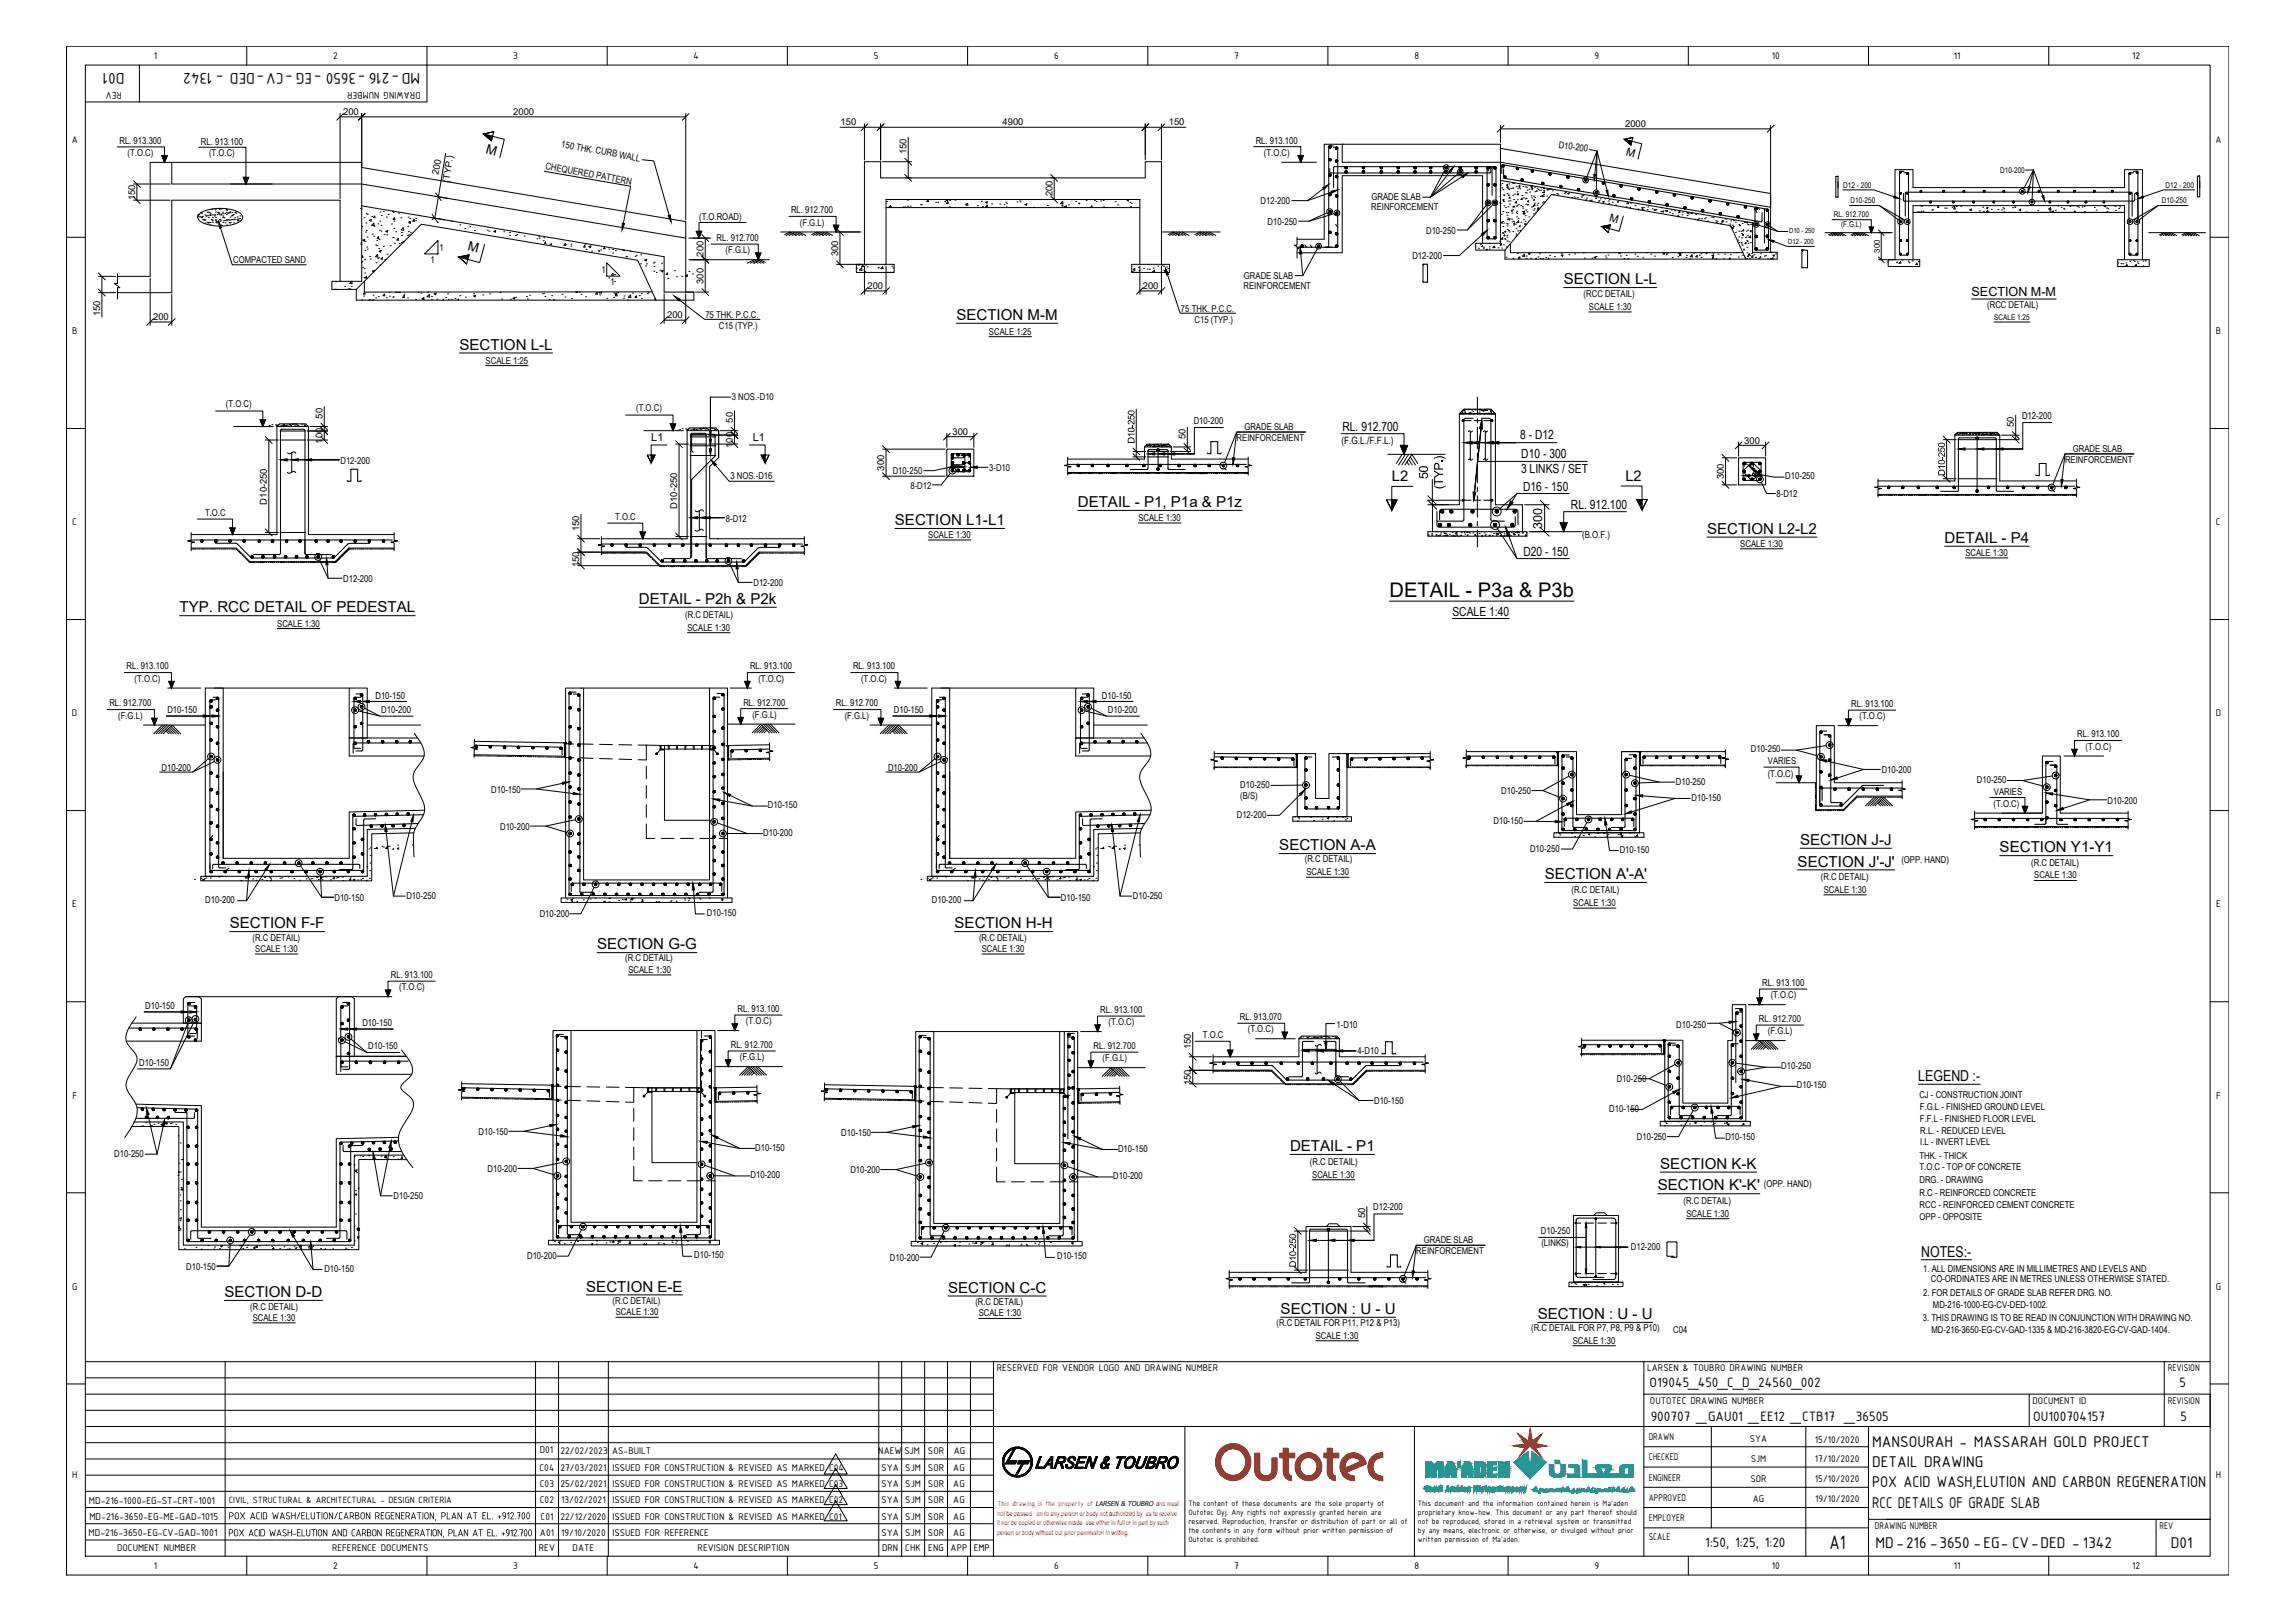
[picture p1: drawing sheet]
<svg xmlns="http://www.w3.org/2000/svg" width="841mm" height="594mm" viewBox="0 0 841 594" stroke-linecap="round" stroke-linejoin="round" font-family="sans-serif">
<defs><g id="words">
<text font-size="7.7" x="670.4" y="567.3">A1</text>
<text font-size="7.4" x="509.2" y="218.6">DETAIL - P3a &amp; P3b</text>
<g font-size="6.1">
<text x="45.6" y="26.8" transform="rotate(180 45.6 26.8)">D01</text>
<text x="154" y="26.8" transform="rotate(180 154 26.8)">MD-216 -3650 -EG -CV-DED - 1342</text>
<text x="686.1" y="529.9">MANSOURAH - MASSARAH GOLD PROJECT</text>
<text x="686.1" y="537.3">DETAIL DRAWING</text>
<text x="686.1" y="544.7">POX ACID WASH,ELUTION AND CARBON REGENERATION</text>
<text x="686.1" y="552.2">RCC DETAILS OF GRADE SLAB</text>
<text x="687.2" y="567">MD-216 -3650 -EG- CV-DED - 1342</text>
<text x="795.6" y="567">D01</text>
</g>
<g font-size="5.5">
<text x="573.1" y="104.1">SECTION L-L</text>
<text x="350.5" y="117.2">SECTION M-M</text>
<text x="168.4" y="128.1">SECTION L-L</text>
<text x="395" y="185.8">DETAIL - P1, P1a &amp; P1z</text>
<text x="328" y="192.4">SECTION L1-L1</text>
<text x="625.6" y="195.6">SECTION L2-L2</text>
<text x="712.6" y="198.9">DETAIL - P4</text>
<text x="234.1" y="221.2">DETAIL - P2h &amp; P2k</text>
<text x="65.8" y="224.3">TYP. RCC DETAIL OF PEDESTAL</text>
<text x="468.8" y="311.4">SECTION A-A</text>
<text x="659.7" y="309.5">SECTION J-J</text>
<text x="658.7" y="317.4">SECTION J'-J'</text>
<text x="732.8" y="312.2">SECTION Y1-Y1</text>
<text x="566.1" y="322.1">SECTION A'-A'</text>
<text x="84.2" y="340">SECTION F-F</text>
<text x="349.8" y="340">SECTION H-H</text>
<text x="218.8" y="347.7">SECTION G-G</text>
<text x="703" y="395.9">LEGEND :-</text>
<text x="472.7" y="421.7">DETAIL - P1</text>
<text x="608.4" y="428.1">SECTION K-K</text>
<text x="607.5" y="436">SECTION K'-K'</text>
<text x="704" y="460.2">NOTES:-</text>
<text x="214.8" y="473.1">SECTION E-E</text>
<text x="347.5" y="473.5">SECTION C-C</text>
<text x="82.2" y="475.1">SECTION D-D</text>
<text x="469.3" y="481.3">SECTION : U - U</text>
<text x="563.5" y="483.2">SECTION : U - U</text>
</g>
<g font-size="5.4">
<text x="510.1" y="176.2">L2</text>
<text x="595.7" y="176.1">L2</text>
<text x="604.5" y="508.1">O19045_450_C_D_24560_002</text>
<text x="798.7" y="508.1">5</text>
<text x="604.9" y="520.5">900707 _GAU01 _EE12 _CTB17 _36505</text>
<text x="745.1" y="520.5">OU100704157</text>
<text x="799" y="520.5">5</text>
<text x="624.9" y="566.5">1:50, 1:25, 1:20</text>
</g>
<g font-size="4.8">
<text x="177.8" y="56.1" transform="rotate(15 177.8 56.1)">M</text>
<text x="171.2" y="91.6" transform="rotate(14 171.2 91.6)">M</text>
</g>
<g font-size="4.6">
<text x="722.5" y="108.5">SECTION M-M</text>
<text x="492" y="157.9">RL. 912.700</text>
<text x="557.1" y="160.9">8 - D12</text>
<text x="557.5" y="167.6">D10 - 300</text>
<text x="557.4" y="173.4">3 LINKS / SET</text>
<text x="523.3" y="175.4" transform="rotate(-90 523.3 175.4)">50</text>
<text x="558.2" y="179.8">D16 - 150</text>
<text x="575.7" y="186.3">RL. 912.100</text>
<text x="565.1" y="193.6" transform="rotate(-90 565.1 193.6)">300</text>
<text x="558.2" y="203.5">D20 - 150</text>
<text x="532.3" y="225.6">SCALE 1:40</text>
</g>
<g font-size="4">
<text x="595.7" y="56.6" transform="rotate(15 595.7 56.6)">M</text>
<text x="589.6" y="80.9" transform="rotate(15 589.6 80.9)">M</text>
<text x="238.7" y="161.5">L1</text>
<text x="275.8" y="161.5">L1</text>
<text x="83.8" y="556.5">POX ACID WASH/ELUTION/CARBON REGENERATION, PLAN AT EL. +912.700</text>
<text x="83.6" y="562.7">POX ACID WASH-ELUTION AND CARBON REGENERATION, PLAN AT EL. +912.700</text>
</g>
<g font-size="3.9">
<text x="32.6" y="550.8">MD-216-1000-EG-ST-CRT-1001</text>
<text x="32.8" y="556.7">MD-216-3650-EG-ME-GAD-1015</text>
<text x="32.5" y="562.4">MD-216-3650-EG-CV-GAD-1001</text>
</g>
<g font-size="3.8">
<text x="56.4" y="21.5">1</text>
<text x="122" y="21.6">2</text>
<text x="188.1" y="21.5">3</text>
<text x="254.1" y="21.5">4</text>
<text x="320.2" y="21.5">5</text>
<text x="386.3" y="21.5">6</text>
<text x="452.3" y="21.5">7</text>
<text x="518.3" y="21.5">8</text>
<text x="584.4" y="21.5">9</text>
<text x="649.3" y="21.5">10</text>
<text x="715.9" y="21.5">11</text>
<text x="781.3" y="21.6">12</text>
<text x="44.7" y="33.7" transform="rotate(180 44.7 33.7)">REV</text>
<text x="154.2" y="33.7" transform="rotate(180 154.2 33.7)">DRAWING NUMBER</text>
<text x="26.4" y="52.4">A</text>
<text x="811.9" y="52.4">A</text>
<text x="26.5" y="122.4">B</text>
<text x="812" y="122.4">B</text>
<text x="26.5" y="192.4">C</text>
<text x="812" y="192.4">C</text>
<text x="26.4" y="262.4">D</text>
<text x="812" y="262.4">D</text>
<text x="26.5" y="332.4">E</text>
<text x="812.1" y="332.4">E</text>
<text x="26.5" y="402.4">F</text>
<text x="812.1" y="402.4">F</text>
<text x="26.5" y="472.4">G</text>
<text x="812" y="472.4">G</text>
<text x="365.3" y="502.2">RESERVED FOR VENDOR LOGO AND DRAWING NUMBER</text>
<text x="603.6" y="502.2">LARSEN &amp; TOUBRO DRAWING NUMBER</text>
<text x="794.4" y="502.2">REVISION</text>
<text x="604.6" y="514.1">OUTOTEC DRAWING NUMBER</text>
<text x="744.9" y="514.1">DOCUMENT ID</text>
<text x="794.4" y="514.1">REVISION</text>
<text x="604.2" y="527.4">DRAWN</text>
<text x="641.2" y="528">SYA</text>
<text x="197.8" y="532.3">D01</text>
<text x="205.4" y="532.4">22/02/2023</text>
<text x="224.3" y="532.5">AS-BUILT</text>
<text x="321.9" y="532.4">NAEW</text>
<text x="331.4" y="532.4">SJM</text>
<text x="340.1" y="532.4">SOR</text>
<text x="349.5" y="532.4">AG</text>
<text x="665.1" y="528.7">15/10/2020</text>
<text x="197.7" y="538.8">C04</text>
<text x="205.4" y="538.8">27/03/2021</text>
<text x="224.4" y="538.8">ISSUED FOR CONSTRUCTION &amp; REVISED AS MARKED C04</text>
<text x="323" y="538.8">SYA</text>
<text x="331.8" y="538.8">SJM</text>
<text x="340.1" y="538.8">SOR</text>
<text x="349.3" y="538.8">AG</text>
<text x="604.2" y="534.8">CHECKED</text>
<text x="641.6" y="535.3">SJM</text>
<text x="665.1" y="535.3">17/10/2020</text>
<text x="26.5" y="541.4">H</text>
<text x="197.9" y="544.7">C03</text>
<text x="205.4" y="544.7">25/02/2021</text>
<text x="224.4" y="544.7">ISSUED FOR CONSTRUCTION &amp; REVISED AS MARKED C03</text>
<text x="323" y="544.7">SYA</text>
<text x="331.8" y="544.7">SJM</text>
<text x="340.1" y="544.7">SOR</text>
<text x="349.3" y="544.7">AG</text>
<text x="604.2" y="542.3">ENGINEER</text>
<text x="641.5" y="542.6">SOR</text>
<text x="665.1" y="542.8">15/10/2020</text>
<text x="812" y="541.4">H</text>
<text x="197.9" y="550.7">C02</text>
<text x="205.7" y="550.7">13/02/2021</text>
<text x="224.4" y="550.7">ISSUED FOR CONSTRUCTION &amp; REVISED AS MARKED C02</text>
<text x="323" y="550.7">SYA</text>
<text x="331.8" y="550.7">SJM</text>
<text x="340.1" y="550.7">SOR</text>
<text x="349.3" y="550.7">AG</text>
<text x="604.2" y="549.7">APPROVED</text>
<text x="642.3" y="550.1">AG</text>
<text x="665.1" y="550.2">19/10/2020</text>
<text x="198.1" y="556.6">C01</text>
<text x="205.4" y="556.6">22/12/2020</text>
<text x="224.4" y="556.6">ISSUED FOR CONSTRUCTION &amp; REVISED AS MARKED C01</text>
<text x="323" y="556.6">SYA</text>
<text x="331.8" y="556.6">SJM</text>
<text x="340.1" y="556.6">SOR</text>
<text x="349.3" y="556.6">AG</text>
<text x="604.2" y="557.1">EMPLOYER</text>
<text x="197.9" y="562.6">A01</text>
<text x="205.7" y="562.6">19/10/2020</text>
<text x="224.4" y="562.6">ISSUED FOR REFERENCE</text>
<text x="323" y="562.6">SYA</text>
<text x="331.8" y="562.6">SJM</text>
<text x="340.1" y="562.6">SOR</text>
<text x="349.3" y="562.6">AG</text>
<text x="604.2" y="563.9">SCALE</text>
<text x="687.1" y="560.2">DRAWING NUMBER</text>
<text x="791.4" y="560.2">REV</text>
<text x="42.9" y="568.2">DOCUMENT NUMBER</text>
<text x="121.7" y="568.2">REFERENCE DOCUMENTS</text>
<text x="197.5" y="568.2">REV</text>
<text x="209.8" y="568.2">DATE</text>
<text x="255.7" y="568.2">REVISION DESCRIPTION</text>
<text x="323.3" y="568.2">DRN</text>
<text x="331.8" y="568.2">CHK</text>
<text x="340.2" y="568.2">ENG</text>
<text x="348.4" y="568.2">APP</text>
<text x="356.9" y="568.2">EMP</text>
<text x="56.4" y="574.6">1</text>
<text x="122" y="574.6">2</text>
<text x="188.1" y="574.5">3</text>
<text x="254.1" y="574.6">4</text>
<text x="320.2" y="574.5">5</text>
<text x="386.3" y="574.6">6</text>
<text x="452.3" y="574.6">7</text>
<text x="518.3" y="574.6">8</text>
<text x="584.4" y="574.7">9</text>
<text x="649.3" y="574.6">10</text>
<text x="715.9" y="574.6">11</text>
<text x="781.3" y="574.6">12</text>
</g>
<text font-size="3.7" x="491.6" y="162.6">(F.G.L./F.F.L.)</text>
<text font-size="3.6" x="83.8" y="550.6">CIVIL, STRUCTURAL &amp; ARCHITECTURAL - DESIGN CRITERIA</text>
<g font-size="3.5">
<text x="125.7" y="42.1">200</text>
<text x="188.1" y="42.1">2000</text>
<text x="308.1" y="45.9">150</text>
<text x="367.4" y="45.9">4900</text>
<text x="428.3" y="45.9">150</text>
<text x="595.5" y="46.5">2000</text>
<text x="43.8" y="52.7">RL. 913.300</text>
<text x="73.6" y="53">RL. 913.100</text>
<text x="205.6" y="53.8" transform="rotate(10 205.6 53.8)">150 THK. CURB WALL</text>
<text x="460.2" y="52.6">RL. 913.100</text>
<text x="46.8" y="57.1">(T.O.C)</text>
<text x="76.6" y="57.3">(T.O.C)</text>
<text x="332.1" y="56.5" transform="rotate(-90 332.1 56.5)">150</text>
<text x="463.2" y="57.1">(T.O.C)</text>
<text x="571.1" y="54.2" transform="rotate(7 571.1 54.2)">D10-200</text>
<text x="160.7" y="64.1" transform="rotate(-80 160.7 64.1)">200</text>
<text x="199.7" y="61.9" transform="rotate(10 199.7 61.9)">CHEQUERED PATTERN</text>
<text x="164.5" y="67" transform="rotate(-80 164.5 67)">(TYP.)</text>
<text x="385.7" y="72" transform="rotate(-90 385.7 72)">200</text>
<text x="49.5" y="73.4" transform="rotate(-90 49.5 73.4)">150</text>
<text x="461.9" y="74.7">D12-200</text>
<text x="502.5" y="77">REINFORCEMENT</text>
<text x="502.6" y="73.4">GRADE SLAB</text>
<text x="256.2" y="80.5">(T.O.ROAD)</text>
<text x="289.9" y="78.1">RL. 912.700</text>
<text x="293.1" y="82.6">(F.G.L)</text>
<text x="464.5" y="82.4">D10-250</text>
<text x="262.6" y="88.3">RL. 912.700</text>
<text x="522.6" y="85.6">D10-250</text>
<text x="161" y="91.9">1</text>
<text x="257.8" y="94" transform="rotate(-90 257.8 94)">200</text>
<text x="265.9" y="92.8">(F.G.L)</text>
<text x="307.1" y="93.8" transform="rotate(-90 307.1 93.8)">300</text>
<text x="517.6" y="94.8">D12-200</text>
<text x="85.4" y="96.4">COMPACTED SAND</text>
<text x="157.7" y="96.2">1</text>
<text x="220.4" y="100">1</text>
<text x="223.7" y="104.3">1</text>
<text x="257.8" y="103.9" transform="rotate(-90 257.8 103.9)">300</text>
<text x="317.9" y="105.9">200</text>
<text x="418.8" y="105.9">200</text>
<text x="455.7" y="105.7">REINFORCEMENT</text>
<text x="455.8" y="102.2">GRADE SLAB</text>
<text x="580.3" y="108.9">(RCC DETAIL)</text>
<text x="582.3" y="113.5">SCALE 1:30</text>
<text x="728.2" y="112.9">(RCC DETAIL)</text>
<text x="36.7" y="115.9" transform="rotate(-90 36.7 115.9)">150</text>
<text x="56.1" y="117.3">200</text>
<text x="244.5" y="116.6">200</text>
<text x="258.5" y="116.4">75 THK. P.C.C.</text>
<text x="432.8" y="114.1">75 THK. P.C.C.</text>
<text x="437.7" y="118.2">C15 (TYP.)</text>
<text x="263.5" y="120.4">C15 (TYP.)</text>
<text x="362.4" y="122.6">SCALE 1:25</text>
<text x="178" y="133.2">SCALE 1:25</text>
<text x="82.8" y="148.9">(T.O.C)</text>
<text x="268.2" y="146.6">3 NOS.-D10</text>
<text x="118.2" y="153.3" transform="rotate(-90 118.2 153.3)">50</text>
<text x="233.1" y="150.4">(T.O.C)</text>
<text x="268.5" y="154.8" transform="rotate(-90 268.5 154.8)">50</text>
<text x="437.4" y="155.3">D10-200</text>
<text x="741" y="153.5">D12-200</text>
<text x="349" y="159.3">300</text>
<text x="434.4" y="160.7" transform="rotate(-90 434.4 160.7)">50</text>
<text x="453.2" y="161.5">REINFORCEMENT</text>
<text x="456" y="157.5">GRADE SLAB</text>
<text x="738" y="156.4" transform="rotate(-90 738 156.4)">50</text>
<text x="118.2" y="162.5" transform="rotate(-90 118.2 162.5)">100</text>
<text x="268.5" y="164" transform="rotate(-90 268.5 164)">100</text>
<text x="415.8" y="162.5" transform="rotate(-90 415.8 162.5)">D10-250</text>
<text x="639.2" y="162.5">300</text>
<text x="759.6" y="165.5">GRADE SLAB</text>
<text x="124.8" y="169.8">D12-200</text>
<text x="324" y="172.3" transform="rotate(-90 324 172.3)">300</text>
<text x="327.2" y="173.5">D10-250</text>
<text x="362.5" y="172.5">3-D10</text>
<text x="756.8" y="169.5">REINFORCEMENT</text>
<text x="267.7" y="175.3">3 NOS.-D16</text>
<text x="333.6" y="179">8-D12</text>
<text x="631.7" y="175.5" transform="rotate(-90 631.7 175.5)">300</text>
<text x="654.2" y="175.3">D10-250</text>
<text x="712.7" y="174.3" transform="rotate(-90 712.7 174.3)">D10-250</text>
<text x="97.8" y="184.8" transform="rotate(-90 97.8 184.8)">D10-250</text>
<text x="651" y="182.2">8-D12</text>
<text x="75.1" y="189">T.O.C</text>
<text x="225.5" y="190.5">T.O.C</text>
<text x="248.2" y="186.3" transform="rotate(-90 248.2 186.3)">D10-250</text>
<text x="266" y="191.1">8-D12</text>
<text x="417.2" y="190.8">SCALE 1:30</text>
<text x="212.3" y="194.6" transform="rotate(-90 212.3 194.6)">150</text>
<text x="340.1" y="197.1">SCALE 1:30</text>
<text x="579.8" y="196.9">(B.O.F.)</text>
<text x="637.8" y="200.3">SCALE 1:30</text>
<text x="720.2" y="203.6">SCALE 1:30</text>
<text x="212.3" y="207.7" transform="rotate(-90 212.3 207.7)">150</text>
<text x="125.8" y="213.2">D12-200</text>
<text x="276.1" y="214.7">D12-200</text>
<text x="251.1" y="226.3">(R.C DETAIL)</text>
<text x="101.6" y="229.5">SCALE 1:30</text>
<text x="251.9" y="231">SCALE 1:30</text>
<text x="46.4" y="245.2">RL. 913.100</text>
<text x="274.9" y="245.2">RL. 913.100</text>
<text x="312.6" y="245.2">RL. 913.100</text>
<text x="49.3" y="249.7">(T.O.C)</text>
<text x="277.9" y="249.7">(T.O.C)</text>
<text x="315.6" y="249.7">(T.O.C)</text>
<text x="137.6" y="255.9">D10-150</text>
<text x="403.8" y="255.9">D10-150</text>
<text x="40.1" y="258.7">RL. 912.700</text>
<text x="43.3" y="263.2">(F.G.L)</text>
<text x="61.3" y="261.2">D10-150</text>
<text x="139.7" y="261.2">D10-200</text>
<text x="272.4" y="258.4">RL. 912.700</text>
<text x="275.7" y="262.9">(F.G.L)</text>
<text x="306.3" y="258.7">RL. 912.700</text>
<text x="309.5" y="263.2">(F.G.L)</text>
<text x="327.6" y="261.2">D10-150</text>
<text x="406" y="261.2">D10-200</text>
<text x="678.4" y="259">RL. 913.100</text>
<text x="681.4" y="263.4">(T.O.C)</text>
<text x="641.6" y="275.5">D10-250</text>
<text x="761.2" y="270.1">RL. 913.100</text>
<text x="764.3" y="274.6">(T.O.C)</text>
<text x="647.9" y="279.9">VARIES</text>
<text x="59.2" y="282.2">D10-200</text>
<text x="325.4" y="282.2">D10-200</text>
<text x="614.1" y="287.6">D10-250</text>
<text x="647.8" y="284.4">(T.O.C)</text>
<text x="689.6" y="283.3">D10-200</text>
<text x="724.5" y="286.7">D10-250</text>
<text x="180" y="290.3">D10-150</text>
<text x="454.5" y="288.8">D10-250</text>
<text x="454.5" y="292.5">(B/S)</text>
<text x="550.2" y="290.7">D10-250</text>
<text x="619.8" y="293.5">D10-150</text>
<text x="730.7" y="291">VARIES</text>
<text x="281.4" y="296">D10-150</text>
<text x="453.2" y="299.6">D12-200</text>
<text x="730.6" y="295.6">(T.O.C)</text>
<text x="772.4" y="294.4">D10-200</text>
<text x="183.3" y="303.8">D10-200</text>
<text x="547.3" y="301.8">D10-150</text>
<text x="279.7" y="306.1">D10-200</text>
<text x="478.2" y="315.9">(R.C DETAIL)</text>
<text x="560.7" y="312.2">D10-250</text>
<text x="593.6" y="312.4">D10-150</text>
<text x="696.8" y="316">(OPP. HAND)</text>
<text x="744.4" y="317">(R.C DETAIL)</text>
<text x="478.7" y="320.6">SCALE 1:30</text>
<text x="667.3" y="322.3">(R.C DETAIL)</text>
<text x="745.4" y="321.7">SCALE 1:30</text>
<text x="122.6" y="329.9">D10-150</text>
<text x="148.9" y="329.3">D10-250</text>
<text x="388.8" y="329.9">D10-150</text>
<text x="415.2" y="329.3">D10-250</text>
<text x="575.9" y="327.2">(R.C DETAIL)</text>
<text x="668.4" y="327">SCALE 1:30</text>
<text x="75.2" y="330.7">D10-200</text>
<text x="197.8" y="335.9">D10-200</text>
<text x="259" y="335.5">D10-150</text>
<text x="341.5" y="330.7">D10-200</text>
<text x="576.5" y="331.9">SCALE 1:30</text>
<text x="92.5" y="344.8">(R.C DETAIL)</text>
<text x="358.8" y="344.8">(R.C DETAIL)</text>
<text x="93.6" y="348.7">SCALE 1:30</text>
<text x="229.1" y="352.1">(R.C DETAIL)</text>
<text x="359.8" y="348.7">SCALE 1:30</text>
<text x="143.2" y="358.2">RL. 913.100</text>
<text x="230.3" y="356.4">SCALE 1:30</text>
<text x="146.3" y="362.7">(T.O.C)</text>
<text x="645.8" y="361.1">RL. 913.100</text>
<text x="648.9" y="365.6">(T.O.C)</text>
<text x="53.2" y="369.7">D10-150</text>
<text x="270.3" y="370.6">RL. 913.100</text>
<text x="403.2" y="371">RL. 913.100</text>
<text x="132.8" y="375.9">D10-150</text>
<text x="273.3" y="375.1">(T.O.C)</text>
<text x="406.3" y="375.5">(T.O.C)</text>
<text x="454.3" y="373.6">RL. 913.070</text>
<text x="489.8" y="376.3">1-D10</text>
<text x="614.3" y="376.5">D10-250</text>
<text x="644.6" y="374.3">RL. 912.700</text>
<text x="267.8" y="383.8">RL. 912.700</text>
<text x="440.8" y="380.2">T.O.C</text>
<text x="457.3" y="378.1">(T.O.C)</text>
<text x="647.9" y="378.8">(F.G.L)</text>
<text x="135" y="384.3">D10-150</text>
<text x="271.1" y="388.3">(F.G.L)</text>
<text x="400.7" y="384.2">RL. 912.700</text>
<text x="404.1" y="388.7">(F.G.L)</text>
<text x="436.4" y="384.3" transform="rotate(-90 436.4 384.3)">150</text>
<text x="497.5" y="386.2">4-D10</text>
<text x="51.1" y="390.5">D10-150</text>
<text x="652.8" y="391.7">D10-250</text>
<text x="436.4" y="397.5" transform="rotate(-90 436.4 397.5)">150</text>
<text x="592.5" y="396.2">D10-250</text>
<text x="658.5" y="398.7">D10-150</text>
<text x="503.6" y="404.5">D10-150</text>
<text x="589.7" y="407.3">D10-150</text>
<text x="703.4" y="402">CJ - CONSTRUCTION JOINT</text>
<text x="703.6" y="406.7">F.G.L - FINISHED GROUND LEVEL</text>
<text x="703.6" y="410.9">F.F.L - FINISHED FLOOR LEVEL</text>
<text x="175.4" y="415.7">D10-150</text>
<text x="308.3" y="416.1">D10-150</text>
<text x="599.9" y="417.5">D10-250</text>
<text x="632.3" y="417.6">D10-150</text>
<text x="703.7" y="415.2">R.L. - REDUCED LEVEL</text>
<text x="703.7" y="419.5">I.L - INVERT LEVEL</text>
<text x="41.9" y="423.8">D10-250</text>
<text x="276.8" y="421.4">D10-150</text>
<text x="409.7" y="421.8">D10-150</text>
<text x="703.4" y="424.4">THK. - THICK</text>
<text x="178.6" y="429.2">D10-200</text>
<text x="275" y="431.5">D10-200</text>
<text x="311.6" y="429.6">D10-200</text>
<text x="408" y="431.9">D10-200</text>
<text x="480.1" y="426.7">(R.C DETAIL)</text>
<text x="480.9" y="431.4">SCALE 1:30</text>
<text x="703.4" y="428.6">T.O.C - TOP OF CONCRETE</text>
<text x="646.4" y="434.6">(OPP. HAND)</text>
<text x="703.4" y="433.3">DRG. - DRAWING</text>
<text x="703.5" y="437.9">R.C - REINFORCED CONCRETE</text>
<text x="144.2" y="439">D10-250</text>
<text x="503.2" y="443.4">D12-200</text>
<text x="616.9" y="440.9">(R.C DETAIL)</text>
<text x="703.5" y="442.4">RCC - REINFORCED CEMENT CONCRETE</text>
<text x="500.3" y="446.3" transform="rotate(-90 500.3 446.3)">50</text>
<text x="618" y="445.6">SCALE 1:30</text>
<text x="703.5" y="446.8">OPP - OPPOSITE</text>
<text x="521.8" y="455.3">GRADE SLAB</text>
<text x="564.6" y="452">D10-250</text>
<text x="193.2" y="461.3">D10-200</text>
<text x="254.4" y="460.9">D10-150</text>
<text x="326.1" y="461.7">D10-200</text>
<text x="387.4" y="461.3">D10-150</text>
<text x="519" y="459.3">REINFORCEMENT</text>
<text x="564.9" y="456.3">(LINKS)</text>
<text x="597.6" y="458">D12-200</text>
<text x="68.2" y="465">D10-150</text>
<text x="118.9" y="465.8">D10-150</text>
<text x="474.9" y="464.2" transform="rotate(-90 474.9 464.2)">D10-250</text>
<text x="704.8" y="465.7">1. ALL DIMENSIONS ARE IN MILLIMETRES AND LEVELS AND</text>
<text x="707.6" y="469.4">CO-ORDINATES ARE IN METRES UNLESS OTHERWISE STATED.</text>
<text x="91.7" y="479.8">(R.C DETAIL)</text>
<text x="224.5" y="477.5">(R.C DETAIL)</text>
<text x="357.4" y="477.9">(R.C DETAIL)</text>
<text x="704.8" y="474.7">2. FOR DETAILS OF GRADE SLAB REFER DRG. NO.</text>
<text x="708.3" y="479.1">MD-216-1000-EG-CV-DED-1002.</text>
<text x="92.6" y="483.8">SCALE 1:30</text>
<text x="225.7" y="481.8">SCALE 1:30</text>
<text x="358.6" y="482.2">SCALE 1:30</text>
<text x="467.8" y="485.8">(R.C DETAIL FOR P11, P12 &amp; P13)</text>
<text x="704.7" y="483.7">3. THIS DRAWING IS TO BE READ IN CONJUNCTION WITH DRAWING NO.</text>
<text x="482.2" y="490.3">SCALE 1:30</text>
<text x="561.1" y="487.6">(R.C DETAIL FOR P7, P8, P9 &amp; P10)</text>
<text x="613.2" y="488.4">C04</text>
<text x="707.8" y="488.3">MD-216-3650-EG-CV-GAD-1335 &amp; MD-216-3820-EG-CV-GAD-1404.</text>
<text x="576.4" y="492.2">SCALE 1:30</text>
</g>
<g font-size="3.1">
<text x="435.5" y="551.7">The content of these documents are the sole property of</text>
<text x="519.6" y="551.7">This document and the information contained herein is Ma'aden</text>
<text x="435.5" y="554.9">Outotec Oyj. Any rights not expressly granted herein are</text>
<text x="519.6" y="554.9">proprietary know-how. This document or any part thereof should</text>
<text x="435.5" y="558.2">reserved. Reproduction, transfer or distribution of part or all of</text>
<text x="435.5" y="561.6">the contents in any form without prior written permission of</text>
<text x="519.6" y="558.2">not be reproduced, stored in a retrieval system or transmitted</text>
<text x="519.6" y="561.6">by any means, electronic or otherwise, or divulged without prior</text>
<text x="435.5" y="564.9">Outotec is prohibited.</text>
<text x="519.6" y="564.9">written permission of Ma'aden.</text>
</g>
<g font-size="2.9">
<text x="733" y="63.2">D10-200</text>
<text x="675.5" y="68.8">D12 - 200</text>
<text x="793.6" y="68.8">D12 - 200</text>
<text x="678.2" y="74.5">D10-250</text>
<text x="792.3" y="74.5">D10-250</text>
<text x="672" y="79.5">RL. 912.700</text>
<text x="674.7" y="83.3">(F.G.L)</text>
<text x="688.8" y="92.6" transform="rotate(-90 688.8 92.6)">300</text>
<text x="730.8" y="117.3">SCALE 1:25</text>
</g>
<text font-size="2.8" fill="#f00" x="365.5" y="551.5">This drawing is the property of</text>
<g font-size="2.6">
<text x="655.3" y="89.5">D12 - 200</text>
<text x="655.7" y="85.3">D10 - 250</text>
</g>
<g font-size="2.5" fill="#f00">
<text x="365.4" y="555.1">not be passed on to any person or body not authorized by us to receive</text>
<text x="365.4" y="558.7">it nor be copied or otherwise made use either in full or in part by such</text>
<text x="365.4" y="562.2">person or body without our prior permission in writing.</text>
</g>
<text font-size="2.4" x="401.4" y="551.5">LARSEN &amp; TOUBRO and must</text>
</g></defs>
<!-- layer: DASH-L-1 -->
<path d="M643.5 75.9l-.4 .5M252.4 87.2h8.1M252.4 95.1h29.5M286.1 85h29.5M425.6 85h21.6M475.3 86.9v2.9h-.9l1.6 1.3h-.7v3.4M668.8 85.2h24.6M787.4 85.2h20.8M43.1 100.3v3.5h-1.1l1.9 1.6h-.8v4.1" fill="none" stroke="#000" stroke-width=".37"/>
<!-- layer: CONC 1 -->
<g fill="none" stroke="#000" stroke-width=".37">
<path d="M62.9 59.5v7.9h69.6M491.9 52.8h58v6.6h-58zM492.2 52.8h-6.9v34.8h-10M549.9 59.4v29.7h-6.6v-24.8h-51.4v28.3h-16.6M549.9 54.4l98.9 16.5v21.5M549.9 59.4l98.9 16.5M132.5 67.4v35.6h-7.9v-29.7h-61.7v33.9h-19.8M132.5 67.4v-7.9h-77.5v41.7h-11.9M132.5 61.3l118.8 19.9v25.8M132.5 75.4l110.9 18.6v13h10.9M132.5 67.4l118.8 19.8M324.7 76h93"/>
<path d="M549.9 66.1l92.3 15.5v10.8h9.1M701 77.8h77.6M316.8 96.8h-3v3h13.9M316.8 96.8v-37.6h5.9v6h97v-6h5.9v37.6M316.8 96.8h10.9v3h-3M324.7 96.8v-23.7h93v23.7M414.7 99.8h13.9v-3h-13.9v3h3M694.4 95.1h-2.5v2.5h11.6M694.4 95.1v-33h6.6v6.6h77.6v-6.6h6.5v33M694.4 95.1h9.1v2.5h-2.5M701 95.1v-19.8h77.6v19.8M776.1 97.6h11.5v-2.5h-11.5v2.5h2.5"/>
</g>
<!-- layer: CI-DIM -->
<g fill="none" stroke="#000" stroke-width=".37">
<path d="M469.7 59.4h12.7M72.6 79.1h.1M72.8 78.7h.1M72.9 78.5a14.1 14.1 0 0 1 11.6-1.8l2 .6a2.52 2.52 0 0 1 2.3 2.8 8.3 8.3 0 0 1-6.8 2.7 13 13 0 0 1-9.1-2.2 1.46 1.46 0 0 1 0-2.1zM73.2 78.6h.1M73.2 79.4h.1M73.7 79.4h.1M73.8 77.9h.1M74 77.8h.1M74 79.7h.1M74.2 79.5h.1M74.3 78.1h.1"/>
<path d="M74.3 79.7h.1M74.5 79.2h.1M75.4 78.7h.1M75.8 79.1h.1M75.9 79.1h.1M76.2 77.7h.1M76.5 79h.1M76.7 77.7h.1M76.8 79.6h.1M77 77.9h.1M77.2 78.7h.1M77.3 78.9h.1"/>
<path d="M77.4 78.1h.1M77.4 78.8h.1M77.9 76.8h.1M78 78.7h.1M78.1 76.6h.1M78.2 79.6h.1M78.6 78.7h.1M78.9 79.1h.1M79.2 78.7h.1M79.2 76.8h.1M79.3 77.6h.1M79.4 79.6h.1"/>
<path d="M80 78.5h.1M80.1 77.9h.1M80.2 77.8h.1M80.4 77.9h.1M80.5 78.1h.1M80.6 76.7h.1M80.7 78.6h.1M81.2 76.6h.1M81.3 78.7h.1M81.3 78.4h.1M81.9 78.3h.1M81.9 77.7h.1"/>
<path d="M82 79.6h.1M82 79.1h.1M82.3 79.6h.1M82.5 79.8h.1M82.7 78.2h.1M83.2 77.9h.1M83.2 76.9h.1M83.3 76.6h.1M83.3 78.6h.1M83.4 77h.1M83.7 78.1h.1M84 78h.1"/>
<path d="M84.3 77.9h.1M84.5 67.4h15.2M84.6 77.9h.1M84.6 77.6h.1M84.7 79.5h.1M85.2 79.1h.1M85.3 78.8h.1M85.4 77.8h.1M85.5 79h.1M85.9 78.6h.1M86.4 77.9h.1M86.4 79.8h.1"/>
<path d="M86.7 77.6h.1M86.8 78.1h.1M87.3 79.5h.1M88.3 79.1h.1M132.6 76.3h.1M133.8 79.8h.1M134.6 78.3h.1M135 78.5h.1M136.6 79.3h.1M137.3 79.1l.2 .7-.6-.1zM139.7 77.6h.1M140.1 78.9h.1"/>
<path d="M140.8 77.5h.1M141.9 79.5h.1M142.6 78.6h.1M144.1 77.3l-.3 .1 .5 .4 .1-.4M144.5 79.8l.1 .6M144.6 79.8l-.5 .5 .6 .1M146.4 78.1h.1M147.3 79.8h.1M149.9 79.5h.1M152.7 80h.1M325.2 73.8h.1M325.6 76l.7-.8 .2 .8"/>
<path d="M326.6 75.6h.1M331.3 75.8h.1M332 75.8h.1M332.5 73.1l.5 .1M333 75.5h.1M333 73.1l.1 .1M333.9 75.5h.1M337.7 75h.1M338 74.9h.1M340.1 73.2l-.5 .6 .6 .1-.1-.7M343.2 74.1h.1M344 74.2h.1"/>
<path d="M346.5 73.8h.1M347.3 73.1l-.6 .2 .5 .3 .2-.5M347.4 74.5h-.6l.5-.6 .2 .6M348.3 75.7h.1M348.4 73.4h.1M350.4 73.3h.1M354.2 74.8h.1M354.7 75.1h-.7l.5-.6 .2 .6M358.6 75.4h.1M360 73.7h.1M360.4 75.6h.1M361.2 74.1l.7-.3-.2 .6z"/>
<path d="M361.7 75.1l-.4 .6 .6 .1-.1-.7M362.4 75.9h.1M363.8 74.7h.1M366.7 74.8h.1M368.3 74.9h.1M368.7 76l.3-.2 .1 .2M368.9 74h.1M369.2 74.5h.1M373 74h.1M374.1 73.3h.1M374.1 73.9h.1M375.6 74.9l.5 .3 .2-.6-.7 .3"/>
<path d="M379.1 75.9h.1M379.4 73.1h.1M384.2 75.3h.1M389.4 74.5h.1M389.4 73.7l-.8 .8 .9 .2-.1-1M389.4 75.4h.1M389.7 75.4h.1M390.1 75.7l.7-.3-.2 .6zM391.9 75.1h.1M393 73.2h.1M394.5 73.8h.1M395.6 74.4h.1"/>
<path d="M395.7 74.6h.1M398.4 73.4h.1M399.5 76l.6-.6 .1 .6M399.6 73.2h.1M401.4 73.4h.1M402.1 73.7h.1M403.7 73.6h.1M404.6 73.4h.1M404.7 75.8h.1M409.1 73.9h.1M409.9 75.1h.1M412.1 76h.1"/>
<path d="M413.5 73.1l-.5 .2 .5 .3 .1-.5M414.4 74.1h.1M414.7 75.7h.1M415 74.4h.1M417.7 73.1v.1M675.3 69.6h11.4l7.4 2.5M703.1 77.6h.1M703.6 77.6h.1M704 75.3h.5M704.4 77.4h.1M705.1 77.3h.1M708.3 76.9h.1"/>
<path d="M708.6 76.8h.1M710.4 75.5l.1 .5-.5-.1zM713 76.2h.1M713.6 76.2h.1M715.7 75.9h.1M716.4 75.3l-.5 .2 .4 .3 .1-.5M716.4 76l-.4 .5h.5l-.1-.5M717.2 77.6h.1M717.3 75.6h.1M718.9 75.5h.1M722.1 76.7h.1M722.4 76.5l.1 .5h-.5z"/>
<path d="M725.8 77.3h.1M726.9 75.9h.1M727.2 77.4h.1M727.9 76.2l.6-.3-.2 .6zM728.5 77.6l-.1-.6-.4 .6h.5M729 77.7h.1M730.1 76.7h.1M732.5 76.8h.1M733.8 76.9h.1M734.3 76.1h.1M734.4 77.6l-.2 .2M734.4 77.6l.1 .2"/>
<path d="M734.7 76.5h.1M737.8 76.1h.1M738.7 75.5h.1M738.7 76h.1M739.9 76.9l.6-.3-.1 .5zM742.9 77.7h.1M743.1 75.4h.1M747.1 77.2h.1M750.8 76.6l.7-.7v.8zM751.5 76.5h.1M751.5 77.3h.1M751.7 77.3h.1"/>
<path d="M752 77.5l.6-.2-.2 .5zM753.6 77h.1M754.4 75.4h.1M755.7 75.9h.1M756.6 76.5h.1M756.8 76.6h.1M758.9 75.6h.1M759.9 77.8l.5-.5v.5M760 75.4h.1M761.5 75.6h.1M762 75.9h.1M763.4 75.8h.1"/>
<path d="M764.1 75.6h.1M764.2 77.6h.1M767.8 76h.1M768.5 77h.1M770.4 77.8h.1M771.5 75.3l-.4 .2M771.7 75.3l-.2 .5-.4-.3M772.3 76.2h.1M772.5 77.5h.1M772.8 76.5h.1M775 75.3h.4M775.6 77.1h.1"/>
<path d="M776.8 76.4h.1M777.1 75.8h.1M804.2 69.6h-11.3l-7.5 2.5M74.6 80.4h.1M75.1 80.6h.1M75.2 80.5h.1M75.5 80.6h.1M75.5 81.7h.1M76.2 81.4h.1M76.4 81.6h.1M76.6 81.6h.1M76.8 81.6h.1"/>
<path d="M77.3 82.4h.1M77.4 81.5h.1M77.8 80.4h.1M78 80.6h.1M78.1 82.5h.1M78.2 81.4h.1M78.2 80.6h.1M79.2 80.5h.1M79.4 80.7h.1M79.5 81.5h.1M79.5 81.2h.1M79.7 81.6h.1"/>
<path d="M80.1 81.1h.1M80.3 81.5h.1M80.8 80.5h.1M80.8 82.5h.1M80.9 81h.1M80.9 80.3h.1M81.3 80.6h.1M81.3 82.4h.1M81.5 82.6h.1M82 81.5h.1M82.3 80.9h.1M82.8 80.8h.1"/>
<path d="M82.8 81.6h.1M83.3 80.6h.1M83.4 80.5h.1M83.4 82.4h.1M83.6 80.6h.1M84 80.3h.1M84.3 81.5h.1M84.5 80.6h.1M84.5 81.7h.1M84.8 81.4h.1M85 80.5h.1M85.5 80.4h.1"/>
<path d="M85.9 80.5h.1M86 81.6h.1M86.3 80.3h.1M87.2 80.3h.1M87.3 80.6h.1M87.4 81.4h.1M87.5 80.8h.1M87.6 80.6h.1M87.7 80.1h.1M88.2 80.1h.1M132.5 89h.1M132.5 94.2l.6 .1"/>
<path d="M132.6 89.5h.1M132.8 96h.1M132.8 93.6l.2 .7M132.9 95.8h.1M132.9 93.6l-.4 .5M132.9 87.9l.7-.2-.2 .6zM133 83h.1M133.2 97.9h.1M133.9 98.4h.1M134 95h.1M134 100h.1M134.1 91.7h.1"/>
<path d="M134.2 88.3h.1M134.3 85h.1M134.5 81.7h.1M134.6 84.4h.1M134.7 90.5h.1M134.8 86.8h.1M135 91.2h.1M135.4 80.6l.7-.2-.2 .6-.5-.3M135.8 93.9h.1M136.1 94.9h.1M136.5 99.3l.7-.3-.2 .6zM136.7 85.8h.1"/>
<path d="M137 81.7l.1 1-.9-.2 .8-.8M137.3 86.5h.1M137.5 82.8h.1M137.5 94l.9 .1M137.6 94l.7-.8 .1 .9M138 89.7h.1M138.2 96.3h.1M138.4 88h.1M138.5 90h.1M138.8 82h.1M138.8 94.7h.1M138.8 87.3l-.1-.6-.4 .6h.6"/>
<path d="M138.9 92l.8-.3-.3 .7-.5-.4M139.1 94.4h.1M139.2 91.1h.1M139.3 87.7h.1M139.4 84.3h.1M139.5 81h.1M139.6 97.1h.1M140 82.5h.1M140 84.7h.1M140.2 94.9l-.1-.6-.4 .5 .6 .1M140.8 90.2h.1M141.1 86h.1"/>
<path d="M141.4 95.1h.1M142.1 86h.1M142.1 84.4l-.7 .3 .5 .3 .2-.5M142.2 93.1h.1M143.4 90h.1M143.8 82h.1M144.3 87h.1M144.5 87h.1M144.7 83.6h.1M144.7 81h.1M144.8 80.3h.1M144.9 89.1h.1"/>
<path d="M145.4 84.9h.1M145.9 87.3l.2 .7-.6-.1 .5-.6M146.7 89.2h.1M147.4 88.8h.1M147.4 88.8l.3 .2M147.5 85.2h.1M147.5 86.2h.1M147.8 84.3l-.8-.1 .7-.8 .1 1M148 88.6l-.6 .1M149.7 86.2h.1M149.8 82.9h.1M149.9 81.4l.6-.2-.2 .6-.5-.3"/>
<path d="M150 84.8h.1M150.2 81.2h.1M150.2 86h.1M150.5 80h.1M150.7 85.1h.1M151.7 80.4l.1 .6M151.8 80.4l-.5 .6h.6M152.7 80.9h.1M158.7 80.4h.1M160.7 81.4h.1M161 80.2h.1M162.9 80.5h.1"/>
<path d="M165.1 80.9h.1M165.9 81h.1M168.9 82.3h.1M170.7 83.7h.1M172.6 83h.1M174.2 84.4h.1M179 84.3h.1M179.6 84.7h.1M181.7 84.4l-.7 .3 .5 .3 .2-.5M185 84.9h.1M187.1 85.2h.1M187.1 86.2h.1"/>
<path d="M189.3 86.2h.1M189.7 86h.1M190.3 85.1h.1M192.4 86.4h.1M197.1 87.5h.1M197.8 86.7h.1M198 87.2h.1M199.4 88.2h.1M199.5 89.2l.4-.6 .1 .6M199.6 87.1h.1M199.6 89.2h.5M201.5 89.5l.6-.2-.1 .3"/>
<path d="M207.1 89.2l.2 .7-.6-.1 .5-.6M207.1 89.7h.1M207.7 89.7h.1M209.6 90.2h.1M209.6 89.4h.1M214.3 89.9l.1 .6M214.4 89.8l-.5 .6 .6 .1M214.8 89.4h.1M215.1 91.4h.1M216.6 90.1l-.7 .2M216.6 90.1l-.2 .6-.5-.3M217.2 92h.1"/>
<path d="M219.7 91.7h.1M219.8 92.1h.1M220.5 91.6h.1M221.5 90.5l.2 .6M221.6 90.5l-.5 .6h.6M223.5 91.2h.1M224.9 91.4h.1M224.9 92.7h.1M225.9 91.8h.1M228.5 91.5l-.2 .2h.6l-.1-.1M229.7 94h.1M230 94h.1"/>
<path d="M231.3 92h.1M233.1 93.9h.1M233.5 93.5h.1M235 96.6h.1M235.2 93.3h.1M236.3 95.2l.7-.2-.2 .6-.5-.4M237 97.4h.1M237.2 96.6h.1M239.7 96.3h.1M240 99.4h.1M240 97.6h.1M240.1 96h.1"/>
<path d="M240.9 99.8h.1M242.1 99h.1M242.8 96.4h.1M243 99l-.7 .3 .5 .3 .2-.6M244.6 99.9v.7M244.6 99.9l-.5 .6 .6 .1M247.5 99.2h.1M252.9 99.4h.1M314.3 98.3h.1M314.9 97.2h.1M315.8 98.1l.1 1-.9-.2zM316.2 97l.1 .7-.6-.1z"/>
<path d="M316.9 97.7h.1M316.9 98.8h.1M317 96.8l.5 .4 .1-.4M317.3 99.4h.1M318.1 97.7h.1M322.1 98.1h.1M322.2 97.9h.1M323.2 98.4h.1M323.4 97.7l-.5 .6h.7l-.1-.6M324.5 96.9h.1M326.5 99.7l-.1 .1M326.5 99.7v.1"/>
<path d="M327.2 97.5h.1M327.6 98.1h.1M414.9 99.6h.1M415.3 99.4h.1M415.8 98.3l-.5 .6h.6M415.8 98.3l.1 .6M417.6 98h.1M417.8 99.1h.1M419.4 98.3h.1M420.8 96.9h.1M420.8 98.6h.1M421.6 98.6h.1"/>
<path d="M423 98.2h.1M423 98.9l-.5 .6 .6 .1-.1-.7M424.7 97.5h.1M426.2 97.1h.1M426.6 99.2l.6-.3-.1 .6zM426.6 97.5h.1M427.9 97.8h.1M428.3 98.4h.1M551.5 91.6v3.3M552.3 94.2h.1M553.5 89.2v3.3M554.7 94.6h.1"/>
<path d="M556.4 92.8h.1M556.8 94.4h.1M556.9 94.1l-.4 .5h.5M557 94.1l.1 .5M558.6 93.1l-.6 .7 .7 .1-.1-.8M559.6 94.7h.1M559.6 93.8h.1M560.1 93l.6-.3-.2 .5zM561.3 94.6h.1M562.7 94.9l.2-.3 .1 .3M564 94.1h.1M564.5 93h.1"/>
<path d="M564.7 94.7h.1M565.7 94.7h.1M566.8 94.4h.1M567.2 94.9l.4-.4v.4M568.2 93.5h.1M570 94h.1M572.2 93.6l.6-.2-.2 .5zM572.5 93h.1M575.3 93.3h.1M577.4 93h.1M580.6 92.6h.1M581 94.5h.1"/>
<path d="M583.7 94.6h.1M584.2 94.3l.6-.2-.2 .5zM585.3 94h.1M588.6 93.8h.1M588.9 94.5h.1M589.6 93.4h.1M593.5 92.9h.1M593.9 92.8h.1M594.2 93.8h.1M595.5 94.7h.1M596.3 93.5h.1M596.8 94.7l-.4 .2"/>
<path d="M596.9 94.7l-.1 .2M599.5 93.1h.1M600.4 93.9h.1M602.4 94.4h.1M603.7 92.5h.1M605.3 93.1h.1M606.7 93.8h.1M609.9 92.5v.5h-.5zM610.6 92.5h.6M611 93.3h.1M613.1 94.3h.1M615.2 94h.1"/>
<path d="M615.3 92.7h.1M615.3 92.9l.6-.2-.2 .5zM615.9 93l-.5 .5 .6 .1M615.9 93l.1 .6M616.5 92.5h.1M618.2 94.3h.1M618.4 93.6h.1M619.4 94l.7-.7 .1 .8zM619.5 94.9h.1M621 92.7h.1M621.9 93.6l.1 .5h-.5zM623.1 93.5h.1"/>
<path d="M623.7 92.9h.1M623.7 94.3h.1M625.5 92.9h.1M625.8 92.6h.1M627.4 93.6l.6-.2-.2 .5zM627.9 94.1l.1 .5h-.5zM628 92.7h.1M628.1 93.7h.1M628.8 94.9l.2-.2 .1 .2M630 93.1h.1M632 94.8h.1M632.4 93.1h.1"/>
<path d="M633.6 94.9l.3-.3 .1 .3M634.2 94.6h.1M634.4 93.3h.1M636.6 92.5h.1M637.3 94.1h.1M638.9 93.5h.1M639.5 94.2v.2M650 88.4l4.9 1.9h10M692.1 95.9h.1M695.4 96.2h.1M695.5 96h.1M696.3 96.4h.1"/>
<path d="M696.5 95.8l-.5 .5 .6 .1M696.5 95.8l.1 .6M697.4 95.2h.1M699 97.6h.1M699.6 95.7h.1M699.9 96.2h.1M701.1 95.6h.1M702.5 96.4l.1 .5h-.5zM703.5 95.6l-.4 .2 .4 .3M776.5 96.3h.1M777.6 96.6h.1M777.6 95.2h.1"/>
<path d="M778.3 96.6h.1M779.4 96.3h.1M779.4 96.9l.1 .5h-.5zM780.8 95.7h.1M782.1 95.3h.1M782.4 97.1l.6-.2-.2 .5zM782.5 95.7h.1M783.6 95.9h.1M783.8 96.5h.1M785.3 97.6l.2-.2v.2M785.7 95.6h.1M786.6 95.5h.1"/>
<path d="M123.2 106h.1M123.4 103.2h.1M126.7 104.9h.1M127.9 105.8h.1M128.4 105.8h.1M128.9 103l.1 .9-.8-.1zM129.1 104.9h.1M130.6 106v3.9M132.9 109.9h.1M133.5 103v4M133.6 108.4h.1M133.6 107.1l.2 .6h-.7z"/>
<path d="M133.7 101.7h.1M134.2 101.2l.2 .7M134.3 101.2l-.5 .6h.7M135.6 109.9h.1M135.7 109.8h.1M136.5 109.9h.4M137.1 108.1h.1M138 109.1h.1M139 108.6h.1M140.8 107.7l-.4 .6 .6 .1M140.9 107.7l.1 .6M141.9 109.1h.1"/>
<path d="M143 107.1h.1M143.1 108.5h.1M144.4 108.9h.1M144.4 108.7h.1M144.9 107h.3M145.8 107h.1M146.6 107h-.8M148 108.4l-.4 .5 .6 .1M148.1 108.3l.1 .7M148.3 108.2h.1M148.4 107.7h.1M149.7 109.1h.1"/>
<path d="M152.7 109.6h.1M153.5 107h.1M154.6 107.4h.1M155.1 109.3h.1M155.3 109l.1 .6h-.6l.5-.6M157.1 107h.1M157.3 107.9l.1 .9-.9-.1zM158.5 109.7h.1M158.5 108.6h.1M159.1 107.6l.7-.2-.2 .5zM160.4 109.6h.1M162.5 109.6l-.3 .3"/>
<path d="M162.5 109.6l.1 .3M163.7 109h.1M164.4 107.6h.1M164.6 109.6h.1M165.8 109.8h.1M167.1 109.3h.1M167.6 109.9l.4-.4 .1 .4M168.9 108.3h.1M170.9 108.8h.1M173.6 108.4l.6-.2-.1 .6zM173.9 107.6h.1M177.3 108h.1"/>
<path d="M179.8 107.7h.1M183.6 107.1h.1M184.2 109.5h.1M187.4 109.6h.1M188 109.2l.7-.2-.2 .6zM189.3 108.9h.1M193.3 108.6h.1M193.7 109.5h.1M194.5 108.1h.1M199.1 107.6h.1M199.6 107.4h.1M200 108.6h.1"/>
<path d="M201.5 109.8h.1M202.5 108.3h.1M202.7 109.9h.4M206.3 107.8h.1M207.4 108.8h.1M209.8 109.3h.1M211.1 106.9l.3 .2M211.2 106.9l-.1 .2h.6M211.5 106.9l-.1 .2M211.7 106.9v.2M212.7 106.9h.1M213.3 107.8h.1"/>
<path d="M215 108.7h.1M218.8 107.1l.1 .6h-.6zM219.8 106.9l-.3 .3 .9 .2M220.1 108h.1M220.4 106.9v.4M222.7 109.3h.1M223.4 101.8h.1M224.6 100.2l-.5 .6h.6l-.1-.6M225.2 108.9h.1M225.3 107.3h.1M225.3 107.6l.8-.3-.3 .6zM225.6 100.5h.1"/>
<path d="M225.6 103.1h.1M226 107.7l.1 .7-.6-.1zM226.8 107.1h.1M228.9 109.3h.1M229 108.4h.1M230.3 108.9l.8-.9 .1 1-.9-.1M230.3 109.9h.1M232.2 107.4h.1M233.2 108.4l.1 .6-.6-.1zM234.7 108.3h.1M235.4 107.6h.1M235.4 109.3h.1"/>
<path d="M237.5 107.6h.1M237.9 107.2h.1M240.1 109.3l-.2 .3h.3M245.1 101.9h.1M248.3 101.4h.1M250.2 101.2h.1M251.8 100.6l.1 .6M251.8 100.6l-.5 .5 .6 .1M254.2 100.4h.1M99.1 155.8h.1M100 155.5h.1M101.3 155.6h.1"/>
<path d="M101.6 155.8h.1M101.7 155.9h.1M101.8 156.2h.1M102.2 155.5h.1M102.9 156h.1M103.3 156h.1M103.9 155.6h.1M104 155.9h.1M104.3 155.8h.1M104.4 155.5h.1M105 155.9h.1M105.2 155.7h.1"/>
<path d="M105.2 156h.1M105.6 155.7h.1M106.3 155.6h.1M106.5 155.6h.1M106.6 155.4h.1M106.9 155.8h.1M107.4 155.4h.1M107.7 155.3h.1M107.9 155.4h.1M108.5 156h.1M108.5 155.3h.1M108.8 155.4h.1"/>
<path d="M109.1 155.6h.1M109.5 155.8h.1M109.9 156.2h.1M111 155.4h.1M111.8 155.6h.1M111.8 156h.1M112 156.1h.1M112.1 155.8h.1M112.1 156.2h.1M112.6 157.9h7.5M113.6 156.2h6.5M118.8 149v12.2"/>
<path d="M249.4 157.4h.1M250.4 157h.1M251.6 157.1h.1M252 157.3h.1M252 157.4h.1M252.1 157.6h.1M252.5 157h.1M253.2 157.5h.1M253.7 157.5h.1M254.3 157.1h.1M254.3 157.4h.1M254.6 157.3h.1"/>
<path d="M254.7 157h.1M255.4 157.4h.1M255.5 157.2h.1M255.5 157.5h.1M255.9 157.2h.1M256.6 157.1h.1M256.9 157.1h.1M257 156.9h.1M257.2 157.3h.1M257.7 156.9h.1M258.1 156.8h.1M258.2 156.9h.1"/>
<path d="M258.8 157.4h.1M258.9 156.8h.1M259.1 156.9h.1M259.5 157.1h.1M259.6 159.3h10.8M259.8 157.3h.1M260.3 157.7h.1M260.4 145.5v15.3M261.3 156.9h.1M262.1 157.1h.1M262.1 157.5h.1M262.3 157.6h.1"/>
<path d="M262.4 157.3h.1M262.5 157.6h.1M263.9 157.7h6.5M267.8 145.5h-7.4v18.9M269.2 150.5v12.1M347 158.7v5.2M347 159.9h9.9M356.9 158.7v5.2M416.4 149.9v17.4M435.1 156.5v8.9M448.3 156.6h-10.6v9.6M478.4 158.2h-25.2l-1.1 9.4"/>
<path d="M539.6 157.9l-.5 .4-.5-.5-.5 .3M543 154.1l-3 29.1M545.2 157.9l-.6 .4a.55 .55 0 0 0-.4-.5 .55 .55 0 0 0-.6 .3M716.7 159.1h.1M716.8 158.9l.1 .2zM717 158.7h.1M717 159.1h.1M717 159.2h.1M717.5 158.6h.1M717.6 159h.1M717.7 159h.1M718.3 159h.1"/>
<path d="M718.3 158.9h.1M718.7 158.6h.1M718.8 158.8h.1M718.9 159.4h.2M719.1 158.4h.1M719.2 158.4h.1M719.5 158.8h.1M719.7 158.7h.1M719.8 158.7h.1M719.8 159.3h.1M719.9 158.7h.1M720 158.9h.1"/>
<path d="M720.2 158.7h.1M720.7 158.4v.1M720.7 158.6h.1M720.9 159.2h.1M720.9 158.7h.1M720.9 158.5h.1M721 158.6h.1M721.7 159.2h.1M721.9 158.4h.1M722 159h.1M722 158.8h.1M722.2 158.5h.1"/>
<path d="M722.2 159.2h.1M722.3 158.4h.1M723.1 159h.1M723.1 158.9h.1M723.1 158.8h.1M723.7 158.7h.1M724.2 158.8h.1M724.2 158.9h.1M724.3 159.2h.1M724.4 158.9h.1M724.8 158.4h.1M724.9 158.8h.1"/>
<path d="M725.2 158.8h.1M725.2 158.6h.1M725.2 159.3h.1M725.3 158.9h.1M725.5 159h.1M725.7 158.7h.1M726.2 159.2h.1M726.3 159.2h.1M726.3 158.5h.1M726.5 159.3h.1M726.5 159h.1M726.7 159h.1"/>
<path d="M726.7 158.8h.1M727 159.3h.1M727 158.5h.1M727.2 159.3h.1M727.3 159h.1M727.5 158.5h.1M727.6 159h.1M727.6 158.4l.2 .1M727.6 158.4h.1M727.8 159.2h.1M727.8 158.5h.1M728 158.6h.1"/>
<path d="M728.2 159.1h.1M728.4 158.9h.1M728.5 159h.1M728.7 159.1h.1M729.1 159h.1M729.2 158.4h.1M729.2 159.3l-.1 .1M729.5 158.7h.1M729.7 159h.1M729.7 158.8h.1M729.6 159.3h.1M729.8 159.1h.1"/>
<path d="M729.8 158.7l.2-.1zM730.4 158.8h.1M730.5 158.6h.1M730.5 159.3h.1M731 158.7h.1M730.9 158.6h.1M730.9 159.2h.1M731.2 159.3v.1M731.6 159.1h.1M731.6 158.5h.1M731.8 158.7h.1M731.8 158.4h.1"/>
<path d="M732.1 159.2h.1M732.2 158.9v.2v-.2M732.5 159.3h.1M733.5 159.4h6.4M738.7 152.1v8.9M751.9 154.8h-10.6v9.7M97.2 161.2h4.8M98.5 161.2v33.8M105.3 173l.7 .4 1.8-.8 .6 .5M105.4 165.9l.6 .3 1.9-.7 .5 .5M112.6 161.2h7.5M247.6 162.6h4.7"/>
<path d="M248.8 162.6v33.9M253.4 165.1l.6 .6M259.6 162.6h10.8M262.2 170.4l5 5.9h16.5M323.4 164.5h23M323.4 174.4h23M324.7 164.5v9.9M348.6 171h5M350.8 170.5l-8.6 1.9h-3.7M358.1 171.2h4M415.2 165.4h4.7M415.2 167.3h4.7"/>
<path d="M420.1 163h.1M420.6 163.1h.1M420.7 163.2h.1M420.7 163.5h.1M420.8 163.2h.1M421.3 162.7h-.1M421.3 163.2h.1M421.6 163.2h.1M421.6 162.9h.1M421.6 163.7h.1M421.8 163.2h.1M421.9 163.3h.1"/>
<path d="M422.1 163h.1M422.6 163.5h.1M422.7 163.5h.1M422.7 162.8h.1M422.9 163.7h.1M422.9 163.3h.1M423.1 163.3l.1 .1M423.2 163.1h.1M423.4 163.6h.1M423.5 162.9h.1M423.7 163.6h.1M423.8 163.4h.1"/>
<path d="M424 162.8h.1M424 163.4h.1M424.1 162.7h.1M424.2 163.5h.1M424.2 162.9l.2-.1zM424.4 162.9h.1M424.6 163.4h.1M424.9 163.2h.1M424.9 163.4h.1M425.2 163.4h.1M425.5 163.3h.1M425.6 163.7h.1"/>
<path d="M425.6 162.7h.1M425.9 163.1h.1M426.1 163.3h.1M426.1 163.2h.1M426.1 163.7h.1M426.3 163.4h.1M426.4 162.9l-.1 .2zM426.8 163.2h.1M427 162.9h.1M427 163.6h.1M427.2 163.1l.2-.1zM427.3 162.9h.1"/>
<path d="M427.4 163.5h.1M427.6 163.7h.1M428 163.4h.1M428.1 162.8h.1M428.2 163h.1M428.2 162.7h.1M428.5 163.5h.1M428.5 163.4l.2-.2zM428.8 165.4h7.5M429 163.7h.1M429.9 163.7h6.4M508.6 166.4h20.9"/>
<path d="M524.9 175.6v9.3M539.5 162.1h31M539.6 168.1l-.5 .5a.55 .55 0 0 0-.5-.5 .55 .55 0 0 0-.5 .3M541.7 169h40M545.1 168.1l-.5 .5a.52 .52 0 0 0-.4-.5 .52 .52 0 0 0-.6 .3M631.1 167.7h5.4M631.1 177.6h5.4M632.3 167.7v9.9M637.1 161.9v5.2M637.1 163.1h9.9M638.8 174.2h6.6M640.8 170.5l4.3 3.4"/>
<path d="M642.4 173.4l7.7 1.4h3.7M642.9 172.2l-.8 2M647 161.9v5.2M712.1 161h4.8M712.1 175.3h4.8M713.4 161v14.3M732.4 161h7.5M782 166.2h-25.2l-1.1 9.4M97.2 195h4.8M211.7 197.3h8.1M212.9 188.4v18.8M247.6 196.5h4.7"/>
<path d="M254.7 194.2l.7 .4 1.8-.8 .6 .6M254.8 187.1l.6 .4 1.9-.8 .5 .5M523.2 184.9h7.7M523.2 183.2h12.1M552.9 196.2l3 8.4h19.2M558.7 184.9h9M560.4 194.7h7.3M566 184.9v9.8M575.1 180.8h-19.2l-1.9 2.9M119.8 206.8l.4 5M211.7 202.2h24.6M211.7 207.2h29.6"/>
<path d="M270.2 208.3l.4 5M78.5 252h3.3v62.4M128 252h-52.8v69h6.6M132.2 256.9h16.7M344.8 252h3.2v62.4M394.2 252h-52.7v69h6.5M398.4 256.9h16.8M61 262.3h16.7M128 270.3v-18.3h6.6v18.3M128 270.3h25.1M128 270.3v6.6h27.4M151.8 268.6l.9 1.3a9.5 9.5 0 0 1 2.7 7.1l-.6 1.5-1.7 2.2a5.8 5.8 0 0 0-.8 7.3l1.7 3.3a8.3 8.3 0 0 1 1.3 6.8l-2.2 3.8a12 12 0 0 0-1.5 8.5l.1 3.5"/>
<path d="M207.3 277.5h3M207.3 272.4l3 .1M212.6 277.6l4.7 .1M212.6 272.5l4.7 .1M219.7 277.8l4.7 .2M219.7 272.6l4.7 .1M226.8 278l4.7 .2M226.8 272.8h4.7M233.8 272.9h3.1v5.3M233.8 278.3h3.1M327.2 262.3h16.7M394.2 270.3v-18.3h6.6v18.3"/>
<path d="M394.2 270.3h25.1M394.2 270.3v6.6h27.5M418.1 268.6l.9 1.3a9 9 0 0 1 2.6 7.1l-.8 1.8-1.4 1.9a5.8 5.8 0 0 0-.9 7.3l1.4 2.6a8.9 8.9 0 0 1 1.7 7.5l-2.3 3.8a12 12 0 0 0-1.5 8.5l.2 3.5M81.8 282.8v31.6M155.6 296.8l-27.6 .6v17h-46.2M236.9 280.6v4.7M236.9 287.7v4.7M236.9 294.7v4.7M348 282.8v31.6M421.9 296.8l-27.7 .6v17h-46.2M474.6 299.1h.2M475.4 299.1h18.2"/>
<path d="M476.1 299.4h.1M476.3 299.9h.1M480.7 299.3h.1M486.4 299.6l.6-.2-.2 .5zM490.2 299.4h.1M492.1 299.1h.3M494 299.8h.1M134.8 317.5h.1M135.6 310.9h.1M135.8 318.9h.1M135.9 316.1h.1M136 313.3h.1"/>
<path d="M136.1 310.5h.1M137.5 310.8h.1M138.2 310.3l.1 .5h-.5zM140.4 310h.1M140.9 310.2h.1M141.5 304.5l2.7 23.7h4.3M141.9 310.1l.1 .8-.7-.2zM142.4 309.9h.1M143 310h.1M144.1 310.8l.1 .3M144.2 310.8l-.3 .3M145.6 310.8l.5-.2-.1 .5z"/>
<path d="M146.1 309.5h.1M151 300.9l-6.8 27.3M151.5 309.5h.1M152.2 303.4l-17.6 .4v17.2h-61v1.6h62.6v-17.2l15.4-.3M236.9 301.8v5.3h3.1M242.3 307.1h4.8M249.4 307.1h4.7M256.5 307.1h4.7M263.5 307.1h3.2M401 317.5h.1M401.8 310.9h.1M402.1 318.9h.1"/>
<path d="M402.2 316.1h.1M402.3 313.3h.1M402.4 310.5h.1M403.7 310.8h.1M404.4 310.3l.1 .5h-.5zM406.6 310h.1M407.1 310.2h.1M407.7 304.5l2.7 23.7h4.3M408.2 310.1l.1 .8-.8-.2zM408.6 309.9h.1M409.2 310h.1M410.4 310.8l.1 .3"/>
<path d="M410.4 310.8l-.2 .3M411.8 310.8l.6-.2-.2 .5zM412.4 309.5h.1M417.2 300.9l-6.8 27.3M417.7 309.5h.1M418.4 303.4l-17.6 .4v17.2h-61v1.6h62.7v-17.2l15.4-.3M475.7 300.7h.1M481.7 300.5h.1M484.9 300.1h.1M489.1 300.7h.1M493.4 300.3h.1M562.9 300.8l7 .1"/>
<path d="M570.2 305h.3M571.1 305h29.7M571.3 306.7h.1M571.8 305.3h.1M572 305.8h.1M576.3 305.2h.1M577.4 306.4h.1M580.6 306h.1M582 305.6l.6-.3-.1 .5zM584.8 306.5h.1M585.9 305.3h.1M587.8 305h.3"/>
<path d="M589.1 306.2h.1M589.6 305.7h.1M593.3 305.7h.1M594.1 305.2v.5h-.5zM594.1 306.2l.6-.2-.2 .5zM597.7 305.1h.1M599.4 306.5h.1M600.1 305.7l.1 .5h-.5zM71.6 322.1h.1M74 321.7h.1M74.3 322.3l.5-.3-.1 .5zM75.3 321.9h.1"/>
<path d="M75.9 321.6h.1M77.4 321.6h.1M80.6 321.2h.1M88.6 322.6h.1M90.2 321h.1M90.4 321l-.5 .5 .7 .1-.1-.6M93 321.9h.1M94.2 322.4h.1M94.7 321.2h.1M96.4 322.1h.1M97.3 321.4h.1M98.1 322.5h.1"/>
<path d="M99.1 322.6l.3-.4 .1 .4M99.1 321.4h.1M99.5 321.7h.1M103 321.6h.1M103.6 321.5h.1M104.8 321h.1M105.5 321l.3 .2 .1-.2M108.1 321.7h.1M110.1 322.4h.1M112.6 321.9h.1M114.3 321.9h.1M114.7 321.8h.1"/>
<path d="M115.3 321h.1M116.3 321l-.3 .3h.5v-.3M117.1 322.1h.1M117.4 321.6l.6-.2-.2 .5zM118.4 322.2h.1M118.7 321.2h.1M119.6 321h.1M119.8 321.2h.1M121.5 322.3h.1M122.5 321.3l.1 .6-.6-.1zM123.7 321.5h.1M124.2 321.4h.1"/>
<path d="M125.8 321.3h.1M126 322.5h.1M128.5 321.9l.1 .5-.5-.1zM128.7 321.6h.1M129.5 322.2l.5-.2-.1 .5zM131.4 322.3h.1M132.6 322.2h.1M133.2 321.7h.1M134.3 322.6l.2-.2v.2M135.7 321.7h.1M208.2 329.3h.1M209.2 329.6l.6-.2-.2 .5z"/>
<path d="M209.9 330.2h.1M210.3 329h.1M211.8 330.2h.1M214.1 329.6h.1M216.6 329.3h.1M218.5 329h.1M221.2 330.3l.6-.2-.2 .4zM221.8 330.5h.1M223.3 328.9l-.2 .2h.5v-.2M223.5 330.3h.1M227.1 329.8h.1M228.4 329.5h.1"/>
<path d="M229.2 329.5h.1M229.5 329.1l.1 .5M229.6 329.1l-.4 .5h.5M231.3 330h.1M231.6 328.9l-.5 .5 .8 .2-.1-.7M232.4 329.1h.1M235.5 329.6l.2 .6-.5-.1zM235.6 329.4h.1M240.3 330.5l.4-.3v.3M241.3 330.5l.3-.3v.3M246 330.3h.1M246.3 329.9h.1"/>
<path d="M248.1 330.1h.1M248.4 330.5h.1M251.2 329.1h.1M251.3 329.6h.1M252.4 328.9l.4 .3 .1-.3M252.6 329.9h.1M256.6 328.9h.1M256.9 329.3h.1M260.2 329h.1M264.4 329.6l.6-.2-.2 .5zM264.7 329.1h.1M337.9 322.1h.1"/>
<path d="M340.2 321.7h.1M340.5 322.3l.6-.3-.2 .5zM341.5 321.9h.1M342.1 321.6h.1M343.7 321.6h.1M346.8 321.2h.1M354.9 322.6h.1M356.4 321h.1M356.7 321l-.6 .5 .7 .1v-.6M359.2 321.9h.1M360.5 322.4h.1M360.9 321.2h.1"/>
<path d="M362.6 322.1h.1M363.5 321.4h.1M364.3 322.5h.1M365.4 321.4h.1M365.7 322.2v.4M365.7 322.2l-.4 .4M365.8 321.7h.1M369.2 321.6h.1M369.9 321.5h.1M371.1 321h.1M371.7 321l.3 .2 .1-.2M374.3 321.7h.1"/>
<path d="M376.3 322.4h.1M378.8 321.9h.1M380.5 321.9h.1M381 321.8h.1M381.5 321h.1M382.6 321l-.3 .3h.5l-.1-.3M383.3 322.1h.1M383.6 321.6l.6-.2-.2 .5zM384.6 322.2h.1M384.9 321.2h.1M385.9 321h.1M386 321.2h.1"/>
<path d="M387.7 322.3h.1M388.7 321.3l.1 .6-.5-.1zM389.9 321.5h.1M390.4 321.4h.1M392 321.3h.1M392.2 322.5h.1M394.7 321.9l.1 .5-.5-.1zM394.9 321.6h.1M395.7 322.2l.6-.2-.2 .5zM397.7 322.3h.1M398.8 322.2h.1M399.4 321.7h.1"/>
<path d="M400.5 322.6l.2-.2 .1 .2M402 321.7h.1M48.3 374.7h25.5M49.9 372.4l-1 1.5a9.4 9.4 0 0 0-2.6 7.4l.6 1.3 1.8 2.2a4.6 4.6 0 0 1 .2 6.6l-1.3 2.2a5.5 5.5 0 0 0 .2 7.6l.9 1.3a7.8 7.8 0 0 1-.1 9.7l-2.9 4.4M52.8 370.6h16.8M68 365h4.9h-4.9M68 365l-.8 .8v8.9M124 365l-.8 .8v27.7h27.5M124 365h5h-5M124 365h-51.1l.9 .8v15.5h-27.5M127.4 376.9h16.7M129 365l.8 .8v21.1"/>
<path d="M437.1 378.1v18.9M477.8 379.8h.1M479.1 379.9h.1M480 379.7h.1M481.7 379.9h.1M482.1 379.7h.1M483 380h.1M483.4 379.9h.1M484.1 379.8h.1M484.3 379.9h.1M484.4 379.7h.1M485.2 379.7h.1"/>
<path d="M485.5 379.5h.1M485.6 379.6h.1M486.3 379.5h.1M486.6 379.6h.1M487 379.8h.1M488.7 379.6h.1M489.1 374.9h-3.2v6.9M489.5 379.8h.1M123.2 386.9h25.5M147.1 384.6a14.2 14.2 0 0 1 4.1 7.2l-.1 1.1a11.1 11.1 0 0 1-3.7 4.2 1.73 1.73 0 0 0 .7 2.9l1.4 1.1a4.3 4.3 0 0 1 1.1 6.5l-1.3 2.2a12 12 0 0 0-3.3 7.8 14.2 14.2 0 0 0 3.7 8.1l1.6 2M202.6 397.8l3.1 .1M208 397.9l4.7 .1"/>
<path d="M215.1 398.1h4.7M222.2 398.1l4.7 .1M229.2 398.3h3v5.3M335.6 398.2l3 .1M341 398.3l4.7 .1M348 398.4l4.8 .1M355.1 398.6l4.7 .1M362.2 398.7h3v5.3M435.8 387.1h8.1M435.8 392h29.7M435.8 397h34.6M476.8 380.1h.1"/>
<path d="M479.5 380.1h.1M479.6 380.4h.1M480.7 380.3h.1M481.2 380.2h.1M481.8 380.1h.1M481.9 393l.6 .3 1.2-.6 .4 .5M482 382.8l.5 .4 1.2-.7 .5 .5M482.1 380.1h.1M482.9 380.1h.1M483 380.2h.1M484.7 380.1h.1M486.2 380.2h.1"/>
<path d="M487.3 380.1h.1M487.7 380.4h.1M488.7 397l9.4 6.1M489.6 380.2h.1M489.8 380.4h.1M489.9 380.4h.1M489.9 380.1h.1M48.3 412.6h17.2v45.1h66v-33h17.6M49.2 410.9h18v45.2h62.6v-33h18.2M49.4 411h.1M49.8 404.4l24 .6v44.5h49.4v-32.4l22.9-.5M52.5 412.4h.1"/>
<path d="M53.8 411.1h.1M54.2 408.2l3.4 14.5M55.8 412.3h.1M56.8 411.8h.1M58.3 411.4h.1M59 411.9l.6-.3-.2 .5zM59.8 412.4l-2.2 10.3h-4.3M61 411.2h.1M61 411l-.5 .6h.8l-.1-.6M61.1 411.6h.1M62.8 411.5h.1M63.2 411.3h.1"/>
<path d="M64.8 411.8h.1M65.6 416h.1M66.4 418.6h.1M202.6 402.8l3.1 .1M208 403l4.7 .1M215.1 403.2l4.7 .2M222.2 403.4l4.7 .2M229.2 403.6l3 .1M232.2 406v4.7M232.2 413v4.7M335.6 403.2l3 .1M341 403.4l4.7 .2"/>
<path d="M348 403.6l4.8 .2M355.1 403.8l4.7 .2M362.2 404.1l3 .1M365.2 406.4v4.7M365.2 413.4v4.8M609.2 410.7h.2M610 410.7h29.8M610.3 412.3h.1M610.7 411h.1M611 411.5h.1M615.3 410.9h.1M616.3 412.1h.1"/>
<path d="M619.5 411.6h.1M621 411.2l.6-.2-.1 .5zM623.7 412.2h.1M624.8 411h.1M626.7 410.7h.4M628.1 411.9h.1M628.6 411.4h.1M632.3 411.4h.1M633.1 411.9l.5-.3-.1 .6zM633.1 411.4l-.1-.5-.4 .5h.5M636.7 410.8h.1M638.4 412.2h.1"/>
<path d="M639 411.4l.1 .5h-.5zM65.5 430.5h.1M65.5 429.1v.5M65.5 430.5v.1M66 426h.1M66.3 437.7h.1M66.4 439.8h.1M66.4 429.3h.1M66.7 435h.1M66.7 435.3l.1 .6M66.8 435.3l-.5 .5 .5 .1M66.8 424.7h.1"/>
<path d="M66.8 431.9h.1M67.2 424.6l-.2 .1 .2 .1M130.1 426.6h.1M130.2 437.5l.5-.2-.1 .5zM130.2 423.6h.1M130.5 428.5l.1 .5h-.5zM130.6 436.1h.1M131.1 429.5h.1M131.2 428.5h.1M131.5 435l-.2 .3h.2M132.3 423.3h.1M133.3 423.5h.1"/>
<path d="M135 423.2h.5M135.4 423.2h.1M135.5 423.3h.1M137.1 424.6l2.3 13.4h4.4M140 423.5h.1M141.4 423.2l.1 .6h-.5zM141.6 423.3l.1 .8-.7-.1zM142.5 424.6h.1M142.9 420.4l-3.5 17.6M144.4 423.7h.1M146.1 424.6h.1M147.4 423.8h.1"/>
<path d="M147.4 424.3v-.5l-.4 .5h.5M232.2 427.2v5.3h3.2M232.2 420.1v4.7M237.7 432.5h4.7M244.8 432.5h4.7M251.8 432.5h4.8M258.9 432.5h3.1M365.2 427.6v5.3h3.1M365.2 420.5v4.7M370.7 432.9h4.7M377.7 432.9h4.7M384.8 432.9h4.7"/>
<path d="M391.9 432.9h3.1M65.5 449.2v.6M65.8 450.7h.1M65.9 446.3l.6-.3-.2 .5zM66.3 450.1h.1M66.3 450.5h.1M66.4 447.1h.1M66.4 443.1h.1M67.9 457.4h.1M72.2 456.9h.1M74.1 457.5h.1M76.5 456.2h.1"/>
<path d="M78.7 457.5h.1M79 456.7h.1M80.8 457.2h.1M80.9 456.4l.5-.3-.1 .5zM83.9 456.8h.1M88.1 456.1l-.3 .2h.5v-.2M89.2 456.1h.1M89.3 457.3h.1M90.8 456.9h.1M91 456.1h.1M92.9 457.1l.6-.3-.2 .5zM93.6 456.7h.1"/>
<path d="M94.3 456.4l.1 .5-.5-.1zM95.5 456.3h.1M97.8 456.1h.1M99.9 456.5h.1M100.2 456.9l.2 .5-.5-.1 .4-.4M102.9 457.3h.1M104.4 456.6h.1M105 457.7l.5-.2v.2M106 457.7l.3-.3v.3M108.2 456.6h.1M108.6 457.3h.1M108.9 456.9h.1"/>
<path d="M109.7 456.6l.6-.5 .1 .7zM110.3 456.4h.1M110.6 457.2h.1M113.4 457h.1M113.5 456.5h.1M115 456.6h.1M117.9 457.2h.1M119 457.7l.3-.3v.3M122.3 457.4h.1M126.8 457.6h.1M127.1 457.2h.1M127.8 457.6h.1"/>
<path d="M129.2 456.9h.1M130.1 449.1h.1M130.2 454.5h.1M130.6 444.6h.1M131.4 453.6h.1M131.5 453.3h.1M131.5 450.6h.1M131.5 452.8l-.4 .2 .4 .3M203.5 454.7h.1M205 455.3l.2-.5-.6 .2 .4 .3M205.3 455.5h.1M205.7 454.4h.1"/>
<path d="M207.1 455.5h.1M209.5 455h.1M212 454.7h.1M213.9 454.4h.1M216.6 455.7l.6-.3-.2 .5zM217.2 455.9h.1M218.7 454.3l-.2 .1 .5 .1v-.2M218.9 455.7h.1M222.5 455.2h.1M223.8 454.9h.1M224.6 454.9h.1M225 454.5v.5h-.5z"/>
<path d="M226.7 455.4h.1M227 454.3l-.5 .5 .7 .2v-.7M227.8 454.5h.1M230.9 455l.2 .5h-.6zM231 454.8h.1M235.7 455.9l.4-.4v.4M236.6 455.9l.3-.4 .1 .4M241.4 455.7h.1M241.6 455.3h.1M243.5 455.5h.1M243.8 455.8h.1M246.5 454.4h.1"/>
<path d="M246.7 455h.1M247.8 454.3l.4 .3 .1-.3M248 455.3h.1M252 454.3h.1M252.3 454.7h.1M255.7 454.3h.1M259.8 455l.6-.3-.2 .6zM260.1 454.5h.1M336.5 455.1h.1M337.5 455.4l.6-.2-.2 .5zM338.2 455.9h.1M338.6 454.8h.1"/>
<path d="M340.1 455.9h.1M342.5 455.4h.1M345 455.1h.1M346.8 454.8h.1M349.6 456.1l.5-.3-.1 .6zM350.1 456.3h.1M351.6 454.7l-.1 .1 .5 .1M351.9 456.1h.1M351.9 454.7l.1 .2M355.4 455.6h.1M356.7 455.3h.1M357.5 455.3h.1"/>
<path d="M357.9 454.9l.1 .5h-.5zM359.6 455.8h.1M360 454.7l-.5 .6 .7 .1-.1-.7M360.7 454.9h.1M363.9 455.2h.1M363.9 455.4l.1 .5h-.5zM368.7 456.4l.3-.4 .1 .4M369.6 456.4l.3-.5 .1 .5M374.3 456.1h.1M374.6 455.7h.1M376.4 455.8h.1M376.7 456.3h.1"/>
<path d="M379.5 454.8h.1M379.6 455.4h.1M380.7 454.7l.4 .3 .1-.3M380.8 454.7h-.1M380.9 455.7h.1M384.9 454.7h.1M385.3 455.1h.1M388.6 454.7h.1M392.7 455.4l.6-.2-.2 .5zM393 455h.1M474.4 450.9h4.7M475.6 450.9v14.3"/>
<path d="M494.7 450.9h7.5M495.7 449.2h6.5M500.9 442v8.9M514.1 444.6h-10.6v9.7M544.2 456.1h-25.2l-1.1 9.4M563.8 453.2h17.4M579.2 456.8h17.4M581.2 448v18.5M474.4 465.2h4.7M575 469.6h19.7v1.7h-19.7z"/>
</g>
<!-- layer: OTHER -->
<path d="M543.3 89.1h-2.5v2.5h10.7l17.1-20.4 65.6 11.5 5.6 12.2h11.5v-2.5M124.6 103h-3v3h9l23.8-23.9 79.3 13.2 6.7 14.6h13.9v-2.9" fill="none" stroke="#000" stroke-width=".37"/>
<!-- layer: DIM -->
<g fill="none" stroke="#000" stroke-width=".37">
<path d="M124.6 42.8h126.7M124.6 41.6v31.1M132.5 41.6v19.2M251.3 41.6v38.9M549.9 45.9v6.3M549.9 47.2h98.9M582.5 54.8l2.8 .5 3.6 14.4M585.3 55.3l-.9 8.6M648.8 45.9v29.4M48.9 67.4h13.4M48.9 73.3h13.4M50.2 67.4v5.9"/>
<path d="M199.4 62.7l31.7 5.5-2.7 13.6M485 69.1l-5.8 4.4h-5.8M487.9 70.4l-8.7 3.1M531.2 63l-7 9.2 11.7-7.5M742.3 62.3l2.9-.1 3.4 9.6M745.2 62.2l-1.5 6.2M80.8 83.5l4.3 13.5h27.1M253.1 95.1h6.6M258.4 95.1v11.9M476.7 93l.7 8M543.1 86l-8.3 7.6h-5.8M36.1 101.2h6.3"/>
<path d="M36.1 107.2h6.3M37.3 101.2v14.9M55 101.9v17.3M55 117.9h7.9M62.9 107.8v11.4M243.4 107.6v10.9M243.4 117.3h7.9M249 109.9l9.2 7.1h20.3M251.3 107.6v10.9M254.8 107h4.9M427.9 100.6l4.6 14.1h20.3M105.2 168.4h19.1"/>
<path d="M423.2 166.2h14.5M720.1 164.5h21.2M255.6 189.6h9.9M669.3 278.7l13.6 3.1h6.2M196.6 289l13.5 1.7M206.1 286.9l-9.5 2.1h-5.5M263.7 293.1l12 2.1M267.5 291.3l8.2 3.9h5.6M476.5 291l-7.7 7.6h-4.4M574.3 294.7l-11.4 6.1h-4.4M602 291.5l11.8 .9h5.6M613.8 292.4l-15.9 5"/>
<path d="M682.9 281.8l-9.6 3.1M752.1 290.8l13.7 2.1h6.1M765.8 292.9l-9.7 3.2M97.4 318.6l-7.1 11.3M363.6 318.6l-7 11.3M588.5 302.1l1.3 9.4h3.3M91.1 321.3l-.8 8.6h-3.2M254.1 325.9l.7 8.8h3.3M357.3 321.3l-.7 8.6h-3.3M633.6 374.4l-3.6 .4M479.8 384.9h17.1M640.9 395.7l11.9 2.2h5.5"/>
<path d="M652.8 397.9l-15.9 3.7M191.9 414.4l13.5 1.7M201.5 412.3l-9.6 2.1h-5.5M259.1 418.5l12 2.1M263 416.7l8.1 3.9h5.5M324.9 414.7l13.5 1.7M334.5 412.7l-9.6 2h-5.5M392.1 418.8l11.9 2.2M395.9 417.2l8.1 3.8h5.6M613.2 400.2l-11.3 6.2h-4.5M627.4 407.7l1.3 9.2h3.3M107.6 452.9l7.1 12.1"/>
<path d="M114 457.2l.7 7.8h3.3M249.5 451.3l.7 8.8h3.3M382.4 451.7l.8 8.8h3.3M482.4 454.3h21.1"/>
</g>
<!-- layer: 0 -->
<g fill="none" stroke="#000" stroke-width=".37">
<path d="M43 53.8h17.3v5.7v-2.5h-1l1 2.5 1-2.5M72.9 53.9h17.2v13.5v-2.5h-.9l.9 2.5 1-2.5M125.9 41.6l-2.5 2.4M133.8 41.6l-2.5 2.4M180.9 48.3l-3.7 .8 2.9 2.5 .8-3.3-3.7 .8 7.6 1.9-1.6 6.7M252.5 41.6l-2.4 2.4M318 45.4l-2.4 2.4M323.9 45.4l-2.4 2.4M331.6 58l2.5 2.5M420.9 45.4l-2.4 2.4M426.8 45.4l-2.4 2.4M459.4 53.7h17.3v5.7v-2.5h-1l1 2.5 .9-2.5"/>
<path d="M551.1 45.9l-2.5 2.5M598.4 50.3l-3.2 .8 2.5 2.1 .7-2.9-3.2 .8 6.4 1.6-1.4 5.6M650.1 45.9l-2.5 2.5M48.9 66.2l2.5 2.4M48.9 72.1l2.5 2.5M158.3 78.5l2.1 2.8M159.6 70.7l2.1 2.8M289.1 79.2h17.3v5.8v-2.5h-1l1 2.5 1-2.5M331.6 63.9l2.5 2.5M385.1 71.8l2.5 2.5M385.1 63.9l2.5 2.5M486.3 77.9l-6.7 3.1h-3.7"/>
<path d="M488.9 78.3l-9.3 2.7M529.5 62.3l-5.3 9.9h-2.9M534.3 63.6l-10.1 8.6M544.7 75.1l-7 9.1h-3.7M547.1 75l-9.4 9.2M581.4 64.9l3.9-9.6-.3 14.2M594.9 79.2l-1.6 5.5-6.3-1.7 2.4 2.1 .7-2.8-3.1 .7 2.4 2.1M677.8 75.3h10.9l7 5.3M688.7 75.3l9.4 5.3M741.6 69.1l3.6-6.9-.5 10.8M790.9 75.3l-9.4 5.3M801.8 75.3h-10.9l-7 5.3"/>
<path d="M36.1 100l2.5 2.5M160.5 88.1v4.9h-4.9zM177.6 89.5l-1.8 6.7-7.7-2.1 2.9 2.6 .9-3.4-3.8 .8 2.9 2.6M222.3 96.3l4.9 4.8h-4.9zM257.2 93.9l2.5 2.5M257.2 85.9l2.5 2.5M260.6 89.4h17.3v5.7v-2.5h-1l1 2.5 .9-2.5M273.4 81.5h-17.2v5.7v-2.5h.9l-.9 2.5-1.1-2.5M306.6 83.7l2.4 2.5M306.6 95.6l2.4 2.4M482.8 91.1l-5.4 9.9h-2.8M644.5 82.5l7.1 2.3h3.6"/>
<path d="M648.5 82.8l3.1 2M671.4 80.5h14.4v4.7v-2.1h-.8l.8 2.1 .8-2.1M688.4 84.2l2.1 2.1M688.4 94.1l2.1 2M36.1 105.9l2.5 2.5M56.3 116.7l-2.5 2.5M64.2 116.7l-2.5 2.5M244.6 116l-2.5 2.5M252.5 116l-2.4 2.5M257.2 105.7l2.5 2.5M318 105.3l-2.4 2.5M325.9 105.3l-2.4 2.5"/>
<path d="M418.9 105.3l-2.4 2.5M426.8 105.3l-2.4 2.5M79 150.5h17.3v5.7v-2.4h-1l1 2.4 1-2.4M85.6 156.2h14.5M97.2 159.9l2.5 2.5M101.5 156.2v39.6h-31.4M101.5 156.2h11.5M101.5 156.2l1-1h9.5l1 1M113 156.2v39.6h31.4M117.6 159.9l2.5 2.5M117.6 156.6l2.5 2.5M117.6 155l2.5 2.5"/>
<path d="M229.3 152h17.3v5.7v-2.5h-1l1 2.5 1-2.5M236 157.7h14.4M251.8 157.7v39.6h-31.4M251.8 157.7l1-1h9.5l1.1 1zM267.9 158.1l2.5 2.5M267.9 156.5l2.5 2.5M348.2 158.7l-2.5 2.5M358.1 158.7l-2.5 2.5M478.4 158.2h-25.2l-4.4 11.2M491.4 158.8h23.1v7.6v-3.3h-1.3l1.3 3.3 1.3-3.3M534.8 151.6v33.3h-9.9v9.8h33M534.8 151.6h13.2"/>
<path d="M535.9 150.8l.2 .1-.1 .2zM536.4 150.3l.3-.1v.3zM536.8 150h.1M537 150.1h.1M537.1 151.2h.1M537.1 150.9h.1M538.2 150.1h.1M538.6 151.2h.1M539 149.9h-2.6l-1.6 1.7M539.1 151h.1M539.6 150.1h.1M539.7 150.2h.1"/>
<path d="M540 149.9h.9M540.1 150.7h.1M541 150.2h.1M541.6 151.6l-.2-.3h.4v.3M541.9 149.9h1M542.4 150.2h.1M542.5 150.9h.1M543.1 150.3h.1M543.5 150.5h.1M543.6 150.3l.3 .1-.2 .2zM543.8 150.3h.1M543.9 149.9h2.5l1.6 1.7h-4.1"/>
<path d="M544.6 150.4h.1M544.7 151.4h.1M545.2 150.3h.1M545.6 151.6h.2M545.6 151.3h.1M546.2 150.8l.4-.1-.1 .4zM546.2 151.5h.1M546.3 151.6h1.7h-13.2l1.6-1.7h10l1.6 1.7M546.6 150.4h.1M546.7 151.6v-.3l.1 .3M548 151.6v33.3h9.9v9.8M712.1 159.8l2.5 2.5"/>
<path d="M716.4 159.4v16.7h-28.2M716.4 159.4h16.4M716.4 159.4l.9-1h14.6l.9 1M732.8 159.4v16.7h28.2M737.4 159.8l2.5 2.5M737.4 158.1l2.5 2.5M244.4 163h-5.8v6.6l-1.4-2.9h2.9l-1.5 2.9-1.4-2.9M247.6 161.4l2.5 2.5M263.4 167.6v-9.9v9.9M263.4 167.6l-3.3 3.3v26.4h34.7M267.9 161.4l2.5 2.5M274.6 163h5.8v6.6l1.4-2.9h-2.9l1.5 2.9 1.4-2.9"/>
<path d="M323.4 163.3l2.5 2.4M323.4 173.2l2.5 2.4M347 164.5h9.9v9.9h-9.9zM348.3 173.3l-3.4 4.3h-3.2M391.2 167.4v2.8l-1.2 .3 2.5 .4-1.3 .3v2.8M391.2 173.1h66.2M391.2 173.4h1.8M393.4 173.4h.3M394.1 173.4h.4M394.8 173.4h1.9M397.1 173.4h.4M397.8 173.4h.4"/>
<path d="M398.6 173.4h1.8M400.8 173.4h.4M401.5 173.4h.4M402.3 173.4h1.8M404.5 173.4h.4M405.3 173.4h.3M406 173.4h3.3M409.7 173.4h.3M410.4 173.4h.4M411.1 173.4h3M414.5 173.4h.4M415.2 166.1l2.4 2.5"/>
<path d="M415.2 164.1l2.4 2.5M415.2 173.4h.4M416 173.4h1.8M418.2 173.4h.4M418.9 173.4h.4M419.4 163.7v4.4h-28.2M419.4 163.7h9.9M419.4 163.7l1-1h7.9l1 1M419.7 173.4h1.9M421.9 173.4h.4M422.7 173.4h.3M423.4 173.4h1.8"/>
<path d="M425.6 173.4h.4M426.4 173.4h.4M427.1 173.4h1.9M429.3 163.7v4.4h28.1M429.3 173.4h.4M430.1 173.4h.3M430.8 173.4h1.9M433.1 173.4h.3M433.8 173.4h.4M433.9 164.1l2.4 2.5M433.9 162.4l2.4 2.5M434.6 173.4h2.9h-1.6"/>
<path d="M437.9 173.4h.3M438.6 173.4h.4M439.3 173.4h3.4M443.1 173.4h.3M443.8 173.4h.4M444.5 173.4h1.9M446.7 173.4h.4M447.5 173.4h.4M448.2 173.4h1.9M450.5 173.4h.4M451.2 173.4h.4M452 173.4h1.8"/>
<path d="M454.2 173.4h.3M454.9 173.4h.4M455.7 173.4h1.7M457.4 167.4v2.8l1.2 .3-2.4 .4 1.2 .3v2.8M517.7 178.1h-7.7v8.8l-1.9-3.8h3.9l-2 3.8-1.9-3.8M594 178h7.7v8.8l1.9-3.8h-3.8l1.9 3.8 1.9-3.8M631.1 166.5l2.5 2.5M631.1 176.4l2.5 2.5M637.1 167.7h9.9v9.9h-9.9zM638.3 161.9l-2.4 2.5M645.5 176.7l1.9 4.1h3.2M648.3 161.9l-2.5 2.5"/>
<path d="M688.2 175.4v2.9l-1.2 .2 2.5 .4-1.3 .3v2.9M712.1 174.1l2.5 2.5M761 175.4v2.9l1.2 .2-2.4 .4 1.2 .3v2.9M782 166.2h-25.2l-4.5 11.2M70.1 195.1v2.8l-1.3 .2 2.5 .5-1.2 .2v2.9M72.3 190.1h12.9v5.7v-2.5h-1l1 2.5 1-2.5M97.2 193.8l2.5 2.5M144.4 195.1v2.8l1.3 .2-2.5 .5 1.2 .2v2.9M211.7 196l2.5 2.5M220.4 196.6v2.8l-1.2 .2 2.4 .5-1.2 .2v2.9M222.7 191.6h12.8v5.7v-2.5h-1l1 2.5 1-2.5M247.6 195.3l2.5 2.4"/>
<path d="M263.4 197.3h.1M294.8 196.6v2.8l1.2 .2-2.5 .5 1.3 .2v2.9M523.2 183.2l3.3 3.3M523.2 181.6l3.3 3.3M523.7 196.3h.1M523.7 196h.1M524.9 196h.1M524.9 194.7h-1.6v1.7h36.3v-1.7h-1.7M525 195.5h.1M525.1 196h.1M526.5 194.8h.1M526.5 196.1h.1"/>
<path d="M526.6 195.8h.1M526.9 194.7l.1 .1M527.1 196.3h.1M527.4 196.2h.1M527.9 196.1h.1M528.1 195.9h.1M528.3 195.2h.1M529.3 196.2h.1M529.4 194.9h.1M529.5 195.4h.1M529.7 195.2l.3 .1-.2 .2zM529.8 196.2h.1"/>
<path d="M530.2 196h.1M530.2 196h.3v.2zM530.7 196.2h.1M531.5 195.7h.1M532.1 196.3h.1M532.5 195h.1M532.7 196.2h.1M532.8 196.3v.1M532.8 196.3l.2 .1M533.4 195.4h.3l-.1 .2zM533.5 196.3h.1M533.7 195.2h.1"/>
<path d="M534 195h.1M534.2 196.1h.1M534.2 195.6h.1M534.9 196.4h.1M535.5 196h.1M535.7 196.1h.1M535.9 195.1h.1M536.5 194.9l.3-.1-.1 .2zM537.1 195.6h.1M537.5 194.8l.2 .1-.1 .2zM538 195.9h.1M538 196.2h.1"/>
<path d="M538.6 195h.1M538.9 195.2h.1M540.1 195.2h.1M540.5 195.8l.3 .1-.2 .2zM540.9 196h.1M541.6 195.2h.1M541.7 196.3h.1M542.4 195.3h.1M543.1 194.8h.1M543.3 196.3h.1M543.3 196.2h.1M544.2 195.2h.1"/>
<path d="M544.5 196.2h.1M544.7 195.9h.1M545.7 196.1l.3-.1v.3zM546.1 196h.1M546.7 194.8h.1M547.2 196.1h.1M547.7 195.4h.1M548.3 195.3l.2 .1-.1 .2zM548.6 194.8h.1M548.6 196.2h.1M548.8 193.6l7.1 11M548.9 195.6h.1"/>
<path d="M548.9 195.5h.2v.2zM549.1 195.5h.1M549.6 195.2h.1M550 194.8h.1M550 196.4l-.2-.3h.4l-.1 .3M550.6 195h.1M551.3 196.4h.1M551.4 194.9h.1M551.4 196.1h.1M551.6 195.5h.1M552 194.9h.3l-.1 .3zM552.2 196.1h.1"/>
<path d="M552.8 194.9h.1M553.3 195h.1M553.9 196.3h.1M554.2 195h.1M554.6 195.6l.3-.1v.4zM554.9 195.2h.1M555.2 195.7h.1M555.4 195.8h.1M555.6 195h.1M555.9 194.9h.1M555.9 180.8l-6.2 5.4M556 194.9h.3l-.2 .3z"/>
<path d="M556.7 195.7h.1M556.8 196.1h.1M556.9 195.1h.1M558.2 195.2h.1M558.3 195.1h.1M559.1 195.9l.2 .1-.1 .2zM559.3 196.3h.1M559.6 195h-.2l.2 .2M561.2 194.7h18.6M564.4 183.2l3.3 3.3M564.4 193.1l3.3 3.3M596 187.4h-23v7.3"/>
<path d="M688.2 181.1h72.8M688.2 181.4h1.7M690.3 181.4h.4M691.1 181.4h.4M691.8 181.4h1.9M694.1 181.4h.3M694.8 181.4h.4M695.5 181.4h1.9M697.8 181.4h.3M698.5 181.4h.4M699.3 181.4h1.8M701.5 181.4h.3"/>
<path d="M702.2 181.4h.4M702.9 181.4h3.4M706.6 181.4h.4M707.4 181.4h.4M708.2 181.4h2.5M711.1 181.4h.3M711.8 181.4h.4M712.6 181.4h1.8M714.8 181.4h.3M715.5 181.4h.4M716.2 181.4h1.9M718.5 181.4h.4"/>
<path d="M719.2 181.4h.4M720 181.4h1.8M722.2 181.4h.3M722.9 181.4h.4M723.7 181.4h1.8M725.9 181.4h.4M726.7 181.4h.3M727.4 181.4h1.8M729.6 181.4h.4M730.3 181.4h.4M731.1 181.4h1.9M733.3 181.4h.4"/>
<path d="M734.1 181.4h.3M734.8 181.4h1.8M737 181.4h.4M737.8 181.4h.3M738.5 181.4h2.5h-1.5M741.4 181.4h.4M742.2 181.4h.4M742.9 181.4h3.4M746.6 181.4h.4M747.4 181.4h.3M748.1 181.4h1.8M750.3 181.4h.4"/>
<path d="M751.1 181.4h.3M751.8 181.4h1.9M754 181.4h.4M754.8 181.4h.3M755.5 181.4h1.9M757.7 181.4h.4M758.5 181.4h.4M759.2 181.4h1.8M70.1 200.7h16.5l5 5h31.3l4.9-5h16.6M70.1 201.1h1.7M72.2 201.1h.3M72.9 201.1h.4"/>
<path d="M73.7 201.1h1.8M75.9 201.1h.3M76.6 201.1h.4M77.3 201.1h1.9M79.6 201.1h.4M80.3 201.1h.4M81.1 201.1h1.8M83.3 201.1h.4M84 201.1h.4M84.8 201.1h1.7l1.8 1.8M88.6 203.2l.3 .2M89.2 203.7l.2 .3"/>
<path d="M89.7 204.2l1.8 1.8h1.8M93.7 206h.4M94.4 206h.4M95.2 206h1.8M97.4 206h.4M98.2 206h.3M98.9 206h1.9M101.1 206h.4M101.9 206h.3M102.6 206h1.9M104.8 206h.4M105.6 206h.4"/>
<path d="M106.3 206h1.9M108.5 206h.4M109.3 206h.3M110 206h1.9M112.3 206h.3M113 206h.4M113.7 206h1.9M116 206h.3M116.7 206h.4M117.1 205.1l3.1 6.7h5.1M117.4 206h1.9M119.7 206h.4"/>
<path d="M120.4 206h.4M121.2 206h1.8l1.8-1.8-1.8 1.8M125.3 203.7l-.2 .3M125.9 203.2l-.3 .2M129.7 201.1h-1.7l-1.9 1.8M130.1 201.1h.4M130.8 201.1h.4M131.6 201.1h1.8M133.8 201.1h.4M134.5 201.1h.4M135.3 201.1h1.8M137.5 201.1h.4"/>
<path d="M138.3 201.1h.3M139 201.1h1.8M141.2 201.1h.4M141.9 201.1h.4M142.7 201.1h1.7M211.7 201l2.5 2.5M211.7 206l2.5 2.4M220.4 202.2h16.6l4.9 5h31.4l4.9-5h16.6M220.4 202.6h1.7M222.5 202.6h.4M223.2 202.6h.4M224 202.6h1.8"/>
<path d="M226.2 202.6h.4M226.9 202.6h.4M227.7 202.6h1.8M229.9 202.6h.4M230.7 202.6h.3M231.4 202.6h1.9M233.6 202.6h.4M234.4 202.6h.3M235.1 202.6h1.8l1.8 1.8M239 204.7l.2 .2M239.5 205.2l.3 .2M240 205.7l1.9 1.8h1.8"/>
<path d="M244.1 207.5h.3M244.8 207.5h.4M245.5 207.5h1.9M247.7 207.5h.4M248.5 207.5h.3M249.2 207.5h1.9M251.5 207.5h.3M252.2 207.5h.4M252.9 207.5h1.9M255.1 207.5h.4M255.9 207.5h.4M256.7 207.5h1.8"/>
<path d="M258.9 207.5h.3M259.6 207.5h.4M260.4 207.5h1.8M262.6 207.5h.4M263.3 207.5h.4M264.1 207.5h1.8M266.3 207.5h.4M267 207.5h.4M267.5 206.6l3.1 6.7h5.1M267.8 207.5h1.8M270 207.5h.4M270.8 207.5h.3"/>
<path d="M271.5 207.5h1.8l1.8-1.8-1.8 1.8M275.7 205.2l-.3 .2M276.2 204.7l-.3 .2M280 202.6h-1.7l-1.9 1.8M280.4 202.6h.4M281.1 202.6h.4M281.9 202.6h1.9M284.1 202.6h.4M284.9 202.6h.3M285.6 202.6h1.8M287.8 202.6h.4M288.6 202.6h.3"/>
<path d="M289.3 202.6h1.9M291.5 202.6h.4M292.3 202.6h.4M293 202.6h1.8M39.3 259.9h17.3v5.7v-2.5h-1l1 2.5 1-2.5M45.6 246.3h17.2v5.7v-2.4h-1l1 2.4 1-2.4M61.5 252h12M133.6 259.4l5.7 2.9h12.1M207.3 252h59.3v76.9h-59.3zM213.9 252v70.3h46.1v-70.3M267.6 252h7.7M288.8 259.5h-17.4v5.7v-2.4h1l-1 2.4-1-2.4"/>
<path d="M291.2 246.3h-17.3v5.7v-2.4h1l-1 2.4-1-2.4M305.5 259.9h17.3v5.7v-2.5h-1l1 2.5 1-2.5M311.8 246.3h17.3v5.7v-2.4h-1l1 2.4 1-2.4M327.7 252h12.1M399.8 259.4l5.7 2.9h12.1M52.6 265.6h22.6M76.4 277.9l-5.8 4.9h-12.1M78.6 278.8l-8 4M131.4 260.4l7.9 1.9M134.7 265.6h19.4M173.7 276.4l33.1 .6M173.7 276.8l2.7 .1"/>
<path d="M173.8 271.5l33.5 .6M173.9 270.8l-.1 2.8-1.2 .2 2.4 .5-1.2 .2-.1 2.9M176.7 276.9h.4M177.5 276.9h.4M178.2 276.9h1.9M180.5 276.9h.3M181.2 276.9h.4M181.9 276.9l1.9 .1M184.2 277h.3M184.9 277h.4M185.7 277h1.8M187.9 277h.4"/>
<path d="M188.6 277.1h.4M189.4 277.1h1.8M191.6 277.1h.4M192.4 277.1h.3M193.1 277.1l1.8 .1M195.3 277.2h.4M196 277.2h.4M196.8 277.2h1.9M199 277.2h.4M199.8 277.2h.4M200.5 277.2l1.9 .1M202.7 277.3h.4"/>
<path d="M203.5 277.3h.3M204.2 277.3l2.6 .1M207.3 272.1h.1M236.9 272.9l6.6 .1M242.1 273.1v.2M242.2 273h19.1v1.4h-19.1zM243.5 273v27.4h16.5M243.5 273h16.5M244.9 273v1.4M245.2 273v1.4M247.9 273v1.4M248.3 273v1.4"/>
<path d="M251 273v1.4M251.3 273v1.4M254 273v1.4M254.4 273v1.4M257.1 273v1.4M257.4 273v1.4M260 273.1h1.7M260.1 273v1.4M260.4 273v1.4M266.5 273h.1M266.6 265.2h24.7M268.1 278.3h-1.1"/>
<path d="M268.4 278.3h.4M269.2 278.3h.3M269.9 278.3h1.8M272.5 278.2l-.4 .1M272.9 278.2h.3M275.5 278.2h-1.9M275.8 278.2h.4M276.6 278.2h.3M277.3 278.1h1.9M279.9 278.1h-.4M280.3 278.1h.4M281 278.1h1.1"/>
<path d="M282 272.1v2.8l1.3 .2-2.5 .5 1.2 .2 .1 2.9M282 272.8l-15.4 .2M282.1 277.7l-15.1 .3M318.8 265.6h22.7M342.6 277.9l-5.8 4.9h-12.1M344.8 278.8l-8 4M397.6 260.4l7.9 1.9M400.9 265.6h19.5M445 276h37.1v16.4h4.9v-16.4h37.1M445 275.3v2.8l-1.3 .2 2.5 .5-1.2 .2v2.9M475.4 276v23.1h18.2M493.6 276v23.1"/>
<path d="M524.1 275.3v2.8l1.3 .2-2.5 .5 1.2 .2v2.9M537.3 275.3h40.4v23.1h16.5v-23.1h6.6v29.7M537.3 274.6v2.8l-1.2 .2 2.5 .5-1.3 .2v2.9M571.1 275.3v29.7h29.7M594.2 275.3h38.1M632.3 274.6v2.8l-1.2 .2 2.4 .5-1.2 .2v2.9M658.3 274.7l7.8 2.1M669.2 273l-10.9 1.7h-5.6M673.6 265.8h14.5M694.7 260.1h-17.3v5.7v-2.5h1l-1 2.5-1-2.5M756.4 276.9h14.5M777.5 271.2h-17.3v5.7v-2.5h1l-1 2.5-1-2.5"/>
<path d="M445 280.9h30.4M445 281.3h.1M445 281.1h1.3M446.7 281.1h.3M447.4 281.1h.4M448.1 281.1h1.9M450.3 281.1h.4M451.1 281.1h.4M451.8 281.1h1.9M454.1 281.1h.3M454.8 281.1h.4M455.5 281.1h1.9"/>
<path d="M457.8 281.1h.3M458.5 281.1h.4M459.3 281.1h1.8M461.5 281.1h.4M462.2 281.1h.4M463 281.1h1.8M465.2 281.1h.4M465.9 281.1h.4M466.7 281.1h1.8M468.9 281.1h.4M469.6 281.1h.4M470.4 281.1h1.8"/>
<path d="M472.6 281.1h.4M473.4 281.1h.4M474.1 281.1h1.3M475.4 299.1h-1.6v1.7h21.5v-1.7h-1.7M477.4 287.5l-11.7 .2M493.6 280.9h30.5M493.6 281.1h1.4M495.3 281.1h.4M496.1 281.1h.3M496.8 281.1h1.9M499 281.1h.4M499.8 281.1h.4"/>
<path d="M500.5 281.1h1.9M502.8 281.1h.3M503.5 281.1h.4M504.2 281.1h1.9M506.5 281.1h.3M507.2 281.1h.4M508 281.1h1.8M510.2 281.1h.3M510.9 281.1h.4M511.6 281.1h1.9M513.9 281.1h.4M514.6 281.1h.4"/>
<path d="M515.4 281.1h1.8M517.6 281.1h.3M518.3 281.1h.4M519.1 281.1h1.9M521.3 281.1h.4M522.1 281.1h.3M522.8 281.1h1.3M524.1 281.3h.1M537.3 280.2h33.8M537.3 280.6h.1M537.3 280.5h1.1M538.8 280.5h.4"/>
<path d="M539.5 280.5h.4M540.3 280.5h1.9M542.5 280.5h.4M543.3 280.5h.3M544 280.5h1.8M546.2 280.5h.4M546.9 280.5h.4M547.7 280.5h1.9M550 280.5h.3M550.7 280.5h.4M551.4 280.5h1.9M553.6 280.5h.4"/>
<path d="M554.4 280.5h.4M555.1 280.5h1.9M557.4 280.5h.3M558.1 280.5h.4M558.8 280.5h1.9M561.1 280.5h.3M561.8 280.5h.4M562.6 280.5h1.8M564.8 280.5h.4M565.4 289.6l6.3 2.5M565.5 280.5h.4M566.3 280.5h1.8"/>
<path d="M568.5 280.5h.4M569.2 280.5h.4M570 280.5h1.1M574.9 284.3l-9.5 5.3h-4M597.2 284l10.9 2.5h5.6M600.8 280.5h1.7M600.8 280.2h31.3M602.9 280.5h.4M603.7 280.5h.3M604.4 280.5h1.9M606.6 280.5h.4M607.4 280.5h.3"/>
<path d="M608.1 286.5l-7.7 .3M608.1 280.5h1.9M610.3 280.5h.4M611.1 280.5h.4M611.8 280.5h1.9M614 280.5h.4M614.8 280.5h.3M615.5 280.5h1.9M617.8 280.5h.3M618.5 280.5h.4M619.3 280.5h1.8M621.5 280.5h.3"/>
<path d="M622.2 280.5h.4M622.9 280.5h1.9M625.2 280.5h.4M625.9 280.5h.4M626.7 280.5h1.8M628.9 280.5h.3M629.6 280.5h.4M630.4 280.5h1.7M632.3 280.2h.1M632.3 280.6h.1M646.4 281h12.9v5.7v-2.5h-1.1l1.1 2.5 .9-2.5M650.8 286.7h14.8"/>
<path d="M665.3 294.6v2.3h2.4M665.3 286.7v2.3M665.3 289.3v.4M665.3 290.1v.4M665.3 290.8v1.9M665.3 293.1v.4M665.3 293.8v.4M668 296.9h.4M668.8 296.9h.4M669.5 296.9h1.9M671.7 296.9h.4M672.5 296.9h.3"/>
<path d="M677.4 295.1l-1.8 1.8h-2.4M677.9 294.6l-.2 .2M678.5 294l-.3 .3M682.3 292h-1.7l-1.9 1.8M682.7 292h.3M683.4 292h.4M684.1 292h1.9M686.4 292h.4M687.2 292h.3M687.9 292h1.8M690.1 292h.4M690.8 292h.4"/>
<path d="M691.6 292h1.9M693.8 292h.4M694.6 292h.3M695.3 292h1.8M697.1 285.9v2.9l1.2 .2-2.5 .5 1.3 .2v2.9M697.1 286.7h-24.9v-20.9h-6.6v30.7h9.9l5-4.9h16.6M723.6 297.8h24.9v-20.9h6.5v20.9h24.9M723.6 297.1v2.8l-1.3 .2 2.5 .5-1.2 .2v2.9M729.2 292.1h12.9v5.7v-2.5h-1l1 2.5 1-2.5M733.6 297.8h14.9M741.1 285.9l7.8 2.1M752.1 284.2l-11 1.7h-5.6"/>
<path d="M779.9 297.1v2.8l1.2 .2-2.5 .5 1.3 .2v2.9M110.2 317.1l7.7 11.5h4.4h-4.4l-.5-8.1M200 302.6l7.7 2.3M210.9 300.2l-10.9 2.4h-5.6M262.9 301.4l11 3.9h5.6M266.1 305.3h7.8M376.4 317.1l7.7 11.5h4.4h-4.4l-.5-8.1M571.1 305h-1.7v1.7h33v-1.7h-1.6M581.5 301.2l-5.3 9.8h-4M723.6 302.7h56.3M723.6 303.1h1.2M725.2 303.1h.4"/>
<path d="M725.9 303.1h.4M726.7 303.1h1.8M728.9 303.1h.4M729.7 303.1h.3M730.4 303.1h1.8M732.6 303.1h.4M733.3 303.1h.4M734.1 303.1h1.9M736.3 303.1h.4M737.1 303.1h.3M737.8 303.1h1.9M740 303.1h.4"/>
<path d="M740.8 303.1h.4M741.5 303.1h1.9M743.8 303.1h.3M744.5 303.1h.4M745.2 303.1h1.9M747.5 303.1h.3M748.2 303.1h.4M749 303.1h1.8M751.2 303.1h.3M751.9 303.1h.4M752.6 303.1h1.9M754.9 303.1h.4"/>
<path d="M755.7 303.1h.3M756.4 303.1h1.8M758.6 303.1h.4M759.3 303.1h.4M760.1 303.1h1.9M762.3 303.1h.4M763.1 303.1h.3M763.8 303.1h1.8M766 303.1h.4M766.8 303.1h.3M767.5 303.1h1.9M769.7 303.1h.4"/>
<path d="M770.5 303.1h.3M771.2 303.1h1.9M773.5 303.1h.3M774.2 303.1h.4M775 303.1h1.8M777.2 303.1h.3M777.9 303.1h.4M778.6 303.1h1.3M207.3 328.9h-1.7v1.6h62.7v-1.6h-1.7M217.7 325l-4.8 9.7h-4.1M159.5 359.4h-17.3v5.6v-2.4h1l-1 2.4-1-2.4M68.8 374.8l-6.4 16.7h-12"/>
<path d="M71.1 374.3l-8.7 17.2M129.5 365h14.1M202.6 377.4h59.4v76.9h-59.4zM209.3 377.4v70.3h46.1v-70.3M257 377.4v2.7M263 377.4h7.7M286.6 371.8h-17.3v5.6v-2.4h1l-1 2.4-1-2.4M335.6 377.8h59.3v76.9h-59.3zM342.2 377.8v70.3h46.2l-.1-70.3M390 377.8v21M396 377.8h7.6M419.5 372.2h-17.3v5.6v-2.4h1l-1 2.4-1-2.4"/>
<path d="M453.5 374.8h17.3v5.6v-2.4h-1l1 2.4 1-2.4M625.8 374.8h4.2l5.4 2.8M640.8 368h13.5M660.9 375.5h-17.3v5.6v-2.4h1l-1 2.4-1-2.4M662.1 362.2h-17.3v5.8v-2.5h1l-1 2.5-1-2.5M126.4 381.6l8.1 3.9M128.7 380.6l5.8 4.9h12.1M169.2 396.2v2.8l-1.3 .2 2.5 .5-1.2 .2-.1 2.9M169.2 396.9l33.4 .6M202.7 397.5h.1M232.2 398.3l6.7 .1M237.5 398.5v.2"/>
<path d="M237.6 398.4h19.1v1.4h-19.1zM238.9 398.4v27.4h16.5M238.9 398.4h16.5M240.3 398.4v1.4M240.6 398.4v1.4M243.3 398.4v1.4M243.7 398.4v1.4M246.4 398.4v1.4M246.7 398.4v1.4M249.4 398.4v1.4M249.8 398.4v1.4M252.5 398.4v1.4"/>
<path d="M252.8 398.4v1.4M255.4 398.5h1.6M255.5 398.4v1.4M255.8 398.4v1.4M257 381.7v3.1M257 386.4v3.1M257 391.1v3.1M257 395.8v2.6M261.9 398.4h.1M262 390.7h24.8M277.4 397.5v2.8l1.2 .2-2.4 .5 1.2 .2 .1 2.9M277.4 398.2l-15.4 .2"/>
<path d="M284.1 384.9h-17.3v5.8v-2.5h1l-1 2.5-.9-2.5M302.2 396.6l-.1 2.8-1.2 .2 2.5 .5-1.3 .2-.1 2.9M302.2 397.3l33.4 .6M335.7 397.9h.1M365.2 398.7l6.7 .1M370.4 398.9v.3M370.6 398.8h19.1v1.4h-19.1zM371.9 398.8v27.4h16.4M371.9 398.8h16.4M373.3 398.8v1.4M373.6 398.8v1.4M376.3 398.8v1.4"/>
<path d="M376.6 398.8v1.4M379.3 398.8v1.4M379.6 398.8v1.4M382.4 398.8v1.4M382.7 398.8v1.4M385.4 398.8v1.4M385.7 398.8v1.4M388.3 398.9h1.7M388.5 398.8v1.4M388.8 398.8v1.4M394.8 398.8v.1M394.9 391h24.8"/>
<path d="M410.3 397.8v2.9l1.3 .2-2.5 .5 1.2 .2 .1 2.9M410.3 398.6l-15.4 .2M417.1 385.4h-17.3v5.6v-2.5h1l-1 2.5-1-2.5M435.8 390.7l2.5 2.5M435.8 385.8l2.5 2.5M435.8 395.7l2.5 2.5M438 381.4h12.8v5.7v-2.5h-1l1 2.5 1-2.5M444.5 386.3v2.9l-1.2 .2 2.5 .4-1.3 .3v2.9M444.5 392h21.6l4.9 5h24.8l4.9-5h21.6M444.5 392.3h2.4M447.3 392.3h.4M448 392.3h.4"/>
<path d="M448.8 392.3h1.8M451 392.3h.4M451.7 392.3h.4M452.5 392.3h1.8M454.7 392.3h.4M455.5 392.3h.3M456.2 392.3h1.8M458.4 392.3h.4M459.1 392.3h.4M459.9 392.3h1.9M460.1 380.4h14.5M462.1 392.3h.4"/>
<path d="M462.9 392.3h.4M463.6 392.3h2.4l1.8 1.9M468.1 394.4l.2 .3M468.6 394.9l.3 .3M469.1 395.5l1.9 1.8h2.2M473.6 397.3h.3M474.3 397.3h.4M475.1 397.3h1.8M476 380.4v6.7h-31.5M476 380.4h14.8M476 380.4l1-.9h12.8l1 .9M477.3 397.3h.3"/>
<path d="M478 397.3h.4M478.7 397.3h1.9M481 397.3h.4M481.7 397.3h.4M482.5 397.3h1.8M484.7 397.3h.4M485.4 397.3h.4M486.2 397.3h1.9M488.4 397.3h.4M489.2 397.3h.3M489.9 397.3h1.8M490.8 380.4v6.7h31.5"/>
<path d="M491.2 396.1l6.9 7h5.1M492.1 397.3h.4M492.8 397.3h.4M493.6 397.3h2.2l1.9-1.8-1.9 1.8M498.2 394.9l-.3 .3M498.7 394.4l-.2 .3M503.2 392.3h-2.4l-1.8 1.9M503.6 392.3h.3M504.3 392.3h.4M505 392.3h1.9M507.3 392.3h.4M508 392.3h.4"/>
<path d="M508.8 392.3h1.8M511 392.3h.3M511.7 392.3h.4M512.4 392.3h1.9M514.7 392.3h.4M515.5 392.3h.3M516.2 392.3h1.8M518.4 392.3h.4M519.1 392.3h.4M519.9 392.3h2.4M522.3 386.3v2.9l1.2 .2-2.5 .4 1.3 .3v2.9M579.6 385.9h.1"/>
<path d="M579.6 380.2v2.9l-1.3 .2 2.5 .5-1.2 .2v2.9M579.6 386.3h.1M579.6 381h37.1M579.6 385.9h30.5M579.6 386.3h1.3M581.3 386.3h.3M582 386.3h.4M582.8 386.3h1.8M585 386.3h.3M585.7 386.3h.4M586.4 386.3h1.9M588.7 386.3h.4"/>
<path d="M589.4 386.3h.4M590.2 386.3h1.8M592.4 386.3h.4M593.1 386.3h.4M593.9 386.3h1.9M596.1 386.3h.4M596.9 386.3h.3M597.6 386.3h1.8M599.8 386.3h.4M600.6 386.3h.3M601.3 386.3h1.9M603.5 386.3h.4"/>
<path d="M604.3 386.3h.3M604.4 395.1l6.2 2.5M605 386.3h1.9M607.2 386.3h.4M608 386.3h.4M608.7 386.3h1.4M610.1 381v29.7h29.7M613.9 389.8l-9.5 5.3h-4.1M616.7 381.1v22.9h16.5v-22.9h1.6v-13.1h5v42.7M636.1 389.4l10.9 1.5h5.7M639.8 381.1h14.5M647 390.9l-7.7 1.3"/>
<path d="M703 397.1h22.7M169.1 401.9l33.1 .5M169.1 402.2l2.7 .1M172.1 402.3h.4M172.9 402.3h.4M173.6 402.3h1.9M175.9 402.3h.3M176.6 402.3h.4M177.3 402.3l1.9 .1M179.6 402.4h.3M180.3 402.4h.4M181.1 402.4h1.8"/>
<path d="M183.3 402.5h.3M184 402.5h.4M184.7 402.5h1.9M187 402.5h.4M187.7 402.5h.4M188.5 402.5h1.8M190.7 402.6h.4M191.4 402.6h.4M192.2 402.6h1.8M194.4 402.6h.4M195.2 402.6h.3M195.9 402.7h1.8"/>
<path d="M198.1 402.7h.4M198.8 402.7h.4M199.6 402.7l2.6 .1M263.4 403.7h-1M263.8 403.7h.4M264.5 403.7h.4M267.1 403.6l-1.8 .1M267.5 403.6h.4M268.6 403.6h-.3M269 403.6h1.8M271.2 403.6h.4M271.9 403.6h.4"/>
<path d="M274.6 403.5l-1.9 .1M275 403.5h.3M276.1 403.5h-.4M276.4 403.5h1.1M277.5 403.1l-15.1 .3M302.1 402.3l33.1 .5M302.1 402.6h2.6M305.1 402.7h.4M305.9 402.7h.3M306.6 402.7h1.8M308.8 402.7h.4M309.5 402.7h.4"/>
<path d="M310.3 402.8h1.9M312.5 402.8h.4M313.3 402.8h.3M314 402.8h1.8M316.2 402.8h.4M316.9 402.8h.4M317.7 402.9h1.9M320 402.9h.3M320.7 402.9h.4M321.4 402.9l1.9 .1M323.6 403h.4M324.4 403h.3"/>
<path d="M325.1 403h1.9M327.4 403l.3 .1M328.1 403.1h.4M328.8 403.1h1.9M331 403.1h.4M331.8 403.1h.4M332.5 403.1h2.7M395.4 404.1h1M396.7 404.1h.4M397.5 404.1h.3M400.1 404l-1.9 .1M400.5 404h.3"/>
<path d="M401.2 404h.4M403.8 404h-1.8M404.2 404h.3M405.3 403.9l-.4 .1M407.5 403.9h-1.9M407.9 403.9h.4M408.6 403.9h.4M410.4 403.5l-15 .3M410.4 403.9h.1M410.4 403.9h-1M620.5 406.7l-5.4 9.6h-4.1M639.8 410.7h1.6v1.7h-33v-1.7h31.4"/>
<path d="M195.4 427.9l7.7 2.4M206.3 425.6l-10.9 2.3h-5.6M258.3 426.8l11 3.9h5.6M261.5 430.7h7.8M328.3 428.4l7.8 2.3M339.3 426l-11 2.4h-5.6M391.2 427.2l11 3.9h5.6M394.5 431.1h7.7M91.6 452.2l-7.7 11.5h-4.4h4.4l.4-8.2M202.6 454.3h-1.6v1.6h62.7v-1.6h-1.7M213.1 450.4l-4.9 9.7h-4M335.6 454.7h-1.7v1.7h62.7v-1.7h-1.7"/>
<path d="M346 450.8l-4.8 9.7h-4.1M474.4 449.6l2.4 2.5M499.7 449.6l2.5 2.5M499.7 448l2.5 2.5M544.2 456.1h-25.2l-4.4 11.1M450.5 466h28.1v-16.8h16.5v16.8h28.1M450.5 465.3v2.8l-1.3 .2 2.5 .5-1.2 .2v2.9M450.5 471h72.7M450.5 471.3h1.7M452.6 471.3h.4M453.3 471.3h.4M454.1 471.3h1.8"/>
<path d="M456.3 471.3h.3M457 471.3h.4M457.8 471.3h1.8M460 471.3h.4M460.8 471.3h.3M461.5 471.3h1.8M463.7 471.3h.4M464.4 471.3h.4M465.2 471.3h3.3M468.9 471.3h.4M469.6 471.3h.4M470.4 471.3h2.5"/>
<path d="M473.3 471.3h.4M474 471.3h.4M474.4 464l2.4 2.5M474.8 471.3h1.8M477 471.3h.4M477.7 471.3h.4M478.5 471.3h1.9M480.7 471.3h.4M481.5 471.3h.3M482.2 471.3h1.8M484.4 471.3h.4M485.2 471.3h.3"/>
<path d="M485.9 471.3h1.9M488.1 471.3h.4M488.9 471.3h.3M489.6 471.3h1.9M491.8 471.3h.4M492.6 471.3h.4M493.4 471.3h1.8M495.6 471.3h.3M496.3 471.3h.4M497 471.3h1.9M499.3 471.3h.4M500 471.3h.4"/>
<path d="M500.8 471.3h2.5h-1.6M503.7 471.3h.4M504.4 471.3h.4M505.2 471.3h3.3M508.8 471.3h.4M509.6 471.3h.3M510.3 471.3h1.9M512.6 471.3h.4M513.3 471.3h.4M514.1 471.3h1.8M516.3 471.3h.3M517 471.3h.4"/>
<path d="M517.7 471.3h1.9M520 471.3h.4M520.7 471.3h.4M521.5 471.3h1.7M523.2 465.3v2.8l1.3 .2-2.5 .5 1.2 .2v2.9M576.1 470h.1M576.4 471.3h.1M577.4 470h.1M577.9 470.4h.1M580.2 470.5l.5-.1v.5zM581 470.3l.5 .2-.3 .4zM582.3 471.3h.1"/>
<path d="M582.4 470.4h.1M585.5 471h.1M586.8 469.6h.2M588 470.1h.1M588.2 470.4h.1M591.2 470.5h.1M593 470.4h.1M594.2 469.8h.1M704 461.4h18.5"/>
<circle cx="487.2" cy="77.5" r="1.04"/>
<circle cx="489.9" cy="78" r="1.04"/>
<circle cx="529.9" cy="61.4" r="1.04"/>
<circle cx="535.1" cy="63" r="1.04"/>
<circle cx="545.3" cy="74.3" r="1.04"/>
<circle cx="547.8" cy="74.3" r="1.04"/>
<circle cx="581.1" cy="65.9" r="1.04"/>
<circle cx="584.9" cy="70.6" r="1.04"/>
<circle cx="741.1" cy="70.1" r="1.04"/>
<circle cx="744.6" cy="74" r="1.04"/>
<circle cx="483.2" cy="90.1" r="1.04"/>
<circle cx="643.5" cy="82.2" r="1.04"/>
<circle cx="647.6" cy="82.3" r="1.04"/>
<circle cx="696.4" cy="81.2" r="1.04"/>
<circle cx="698.9" cy="81.2" r="1.04"/>
<circle cx="780.6" cy="81.2" r="1.04"/>
<circle cx="783.1" cy="81.2" r="1.04"/>
<circle cx="349" cy="172.4" r="1.25"/>
<circle cx="448.3" cy="170.5" r="1.25"/>
<circle cx="644.9" cy="175.6" r="1.25"/>
<circle cx="751.9" cy="178.5" r="1.25"/>
<circle cx="547.9" cy="192.3" r="1.63"/>
<circle cx="548.5" cy="187.3" r="1.63"/>
<circle cx="116.6" cy="204" r="1.25"/>
<circle cx="266.9" cy="205.5" r="1.25"/>
<circle cx="132.5" cy="258.9" r="1.25"/>
<circle cx="398.7" cy="258.9" r="1.25"/>
<circle cx="77.3" cy="277.1" r="1.25"/>
<circle cx="79.7" cy="278.3" r="1.25"/>
<circle cx="130.1" cy="260.1" r="1.25"/>
<circle cx="343.6" cy="277.1" r="1.25"/>
<circle cx="345.9" cy="278.3" r="1.25"/>
<circle cx="396.3" cy="260.1" r="1.25"/>
<circle cx="667.3" cy="277.2" r="1.25"/>
<circle cx="670.5" cy="272.9" r="1.25"/>
<circle cx="212.1" cy="300" r="1.25"/>
<circle cx="478.6" cy="287.5" r="1.25"/>
<circle cx="572.8" cy="292.5" r="1.25"/>
<circle cx="576" cy="283.7" r="1.25"/>
<circle cx="595.9" cy="283.7" r="1.25"/>
<circle cx="599.1" cy="286.9" r="1.25"/>
<circle cx="750.1" cy="288.3" r="1.25"/>
<circle cx="753.3" cy="284" r="1.25"/>
<circle cx="109.5" cy="316.1" r="1.25"/>
<circle cx="117.3" cy="319.3" r="1.25"/>
<circle cx="208.9" cy="305.3" r="1.25"/>
<circle cx="261.7" cy="301" r="1.25"/>
<circle cx="264.9" cy="305.3" r="1.25"/>
<circle cx="375.7" cy="316.1" r="1.25"/>
<circle cx="383.6" cy="319.3" r="1.25"/>
<circle cx="582.1" cy="300.1" r="1.25"/>
<circle cx="218.2" cy="323.9" r="1.25"/>
<circle cx="69.2" cy="373.7" r="1.25"/>
<circle cx="71.6" cy="373.2" r="1.25"/>
<circle cx="127.7" cy="379.8" r="1.25"/>
<circle cx="636.5" cy="378.2" r="1.25"/>
<circle cx="125.3" cy="381" r="1.25"/>
<circle cx="490.3" cy="395.2" r="1.25"/>
<circle cx="611.7" cy="398.1" r="1.25"/>
<circle cx="614.9" cy="389.3" r="1.25"/>
<circle cx="634.9" cy="389.3" r="1.25"/>
<circle cx="638" cy="392.4" r="1.25"/>
<circle cx="621.1" cy="405.7" r="1.25"/>
<circle cx="204.3" cy="430.7" r="1.25"/>
<circle cx="207.5" cy="425.4" r="1.25"/>
<circle cx="257.1" cy="426.4" r="1.25"/>
<circle cx="260.3" cy="430.7" r="1.25"/>
<circle cx="337.2" cy="431.1" r="1.25"/>
<circle cx="340.4" cy="425.8" r="1.25"/>
<circle cx="390" cy="426.8" r="1.25"/>
<circle cx="393.2" cy="431.1" r="1.25"/>
<circle cx="84.4" cy="454.3" r="1.25"/>
<circle cx="92.3" cy="451.2" r="1.25"/>
<circle cx="213.6" cy="449.3" r="1.25"/>
<circle cx="346.6" cy="449.7" r="1.25"/>
<circle cx="514.1" cy="468.4" r="1.25"/>
</g>
<!-- layer: DIM -->
<g fill="#000" stroke="#000" stroke-width=".37">
<path d="M484.7 68.7l2.2-1.1-1.7 1.8zM487.8 70l2.4-.4-2.2 1.2zM530.9 62.7l1.8-1.7-1.2 2.2zM535.6 64.3l2.3-.9-1.8 1.7zM584.1 63.9h.7l-.6 2.1zM588.6 69.8l.6-.2 .2 2.2zM743.3 68.3l.7 .2-.8 1.9zM748.3 71.8l.7-.2 .3 2.1zM80.1 81.1l1.1 2.3-.8 .2zM228 81.7l.9 .2-.9 2.4zM476.5 90.6l.6 2.4h-.8zM542.8 85.7l2.2-1.4-1.6 2z"/>
<path d="M247.1 108.4l2.2 1.2-.5 .6zM427.1 98.3l1.1 2.2-.7 .3zM102.8 168.4l2.4-.4v.8zM106.9 168.4l2.4-.4v.8zM111.8 168.4l2.4-.4v.8zM420.7 166.2l2.5-.4v.9zM424.4 166.2l2.4-.4v.9zM428 166.2l2.5-.4v.9zM717.7 164.5l2.4-.5v.8zM724.5 164.5l2.5-.5v.8zM731.6 164.5l2.5-.5v.8zM253.1 189.6l2.5-.4v.8z"/>
<path d="M256.3 189.6l2.4-.4v.8zM257.9 189.6l2.4-.4v.8zM666.9 278.2l2.5 .1-.2 .8zM206 286.5l2.5-.1-2.3 .9zM210.1 290.2l2.4 .8h-2.5zM261.3 292.6l2.5 .1-.1 .8zM265.3 290.3l2.5 .7-.4 .7zM476.2 290.7l2-1.4-1.5 2zM574 294.3l2.4-.8-1.9 1.5zM595.5 298.1l2.2-1.1 .3 .8zM599.5 291.3l2.5-.2v.8zM670.9 285.7l2.2-1.1 .3 .7z"/>
<path d="M749.7 290.4h2.5l-.1 .8zM753.7 296.8l2.2-1.1 .3 .8zM98.7 316.6l-1 2.3-.6-.5zM365 316.6l-1 2.3-.7-.5zM588.1 299.7l.8 2.4-.8 .1zM91.2 318.8l.2 2.5h-.8zM253.9 323.5l.7 2.4-.9 .1zM357.5 318.8l.2 2.5h-.8zM633.6 374l2.5 .2-2.4 .6zM477.3 384.9l2.5-.4v.8zM482.6 384.9l2.5-.4v.8zM489.5 384.9l2.5-.4v.8z"/>
<path d="M613 399.8l2.4-.8-2 1.6zM638.5 395.3l2.5 .1-.2 .8zM201.4 411.9l2.5-.1-2.3 .9zM205.5 415.6l2.4 .7-2.5 .1zM256.7 418h2.5l-.1 .8zM260.7 415.7l2.4 .7-.3 .7zM334.4 412.3l2.5-.1-2.3 .9zM338.5 416.1l2.4 .7-2.5 .1zM389.6 418.4l2.5 .1-.1 .8zM393.7 416.1l2.4 .7-.4 .7zM627 405.2l.8 2.4-.8 .2zM634.4 402.1l2.4-.9 .1 .8z"/>
<path d="M106.3 450.8l1.7 1.9-.8 .4zM113.8 454.7l.6 2.5h-.8zM249.3 448.9l.6 2.4-.8 .1zM382.2 449.3l.7 2.4-.8 .1zM479.9 454.3l2.5-.4v.8zM486.8 454.3l2.4-.4v.8zM493.8 454.3l2.5-.4v.8z"/>
</g>
<!-- layer: 0 -->
<g fill="#000" stroke="#000" stroke-width=".37">
<path d="M59.3 57h2l-1 2.5zM177.2 49.1l3.3 .8-.4 1.7zM475.7 56.9h1.9l-.9 2.5zM595.2 51.1l2.8 .6-.3 1.5zM89.2 64.9h1.9l-1 2.5zM168.1 94.1l3.8-.8-.4 1.7zM255.1 84.7h2l-.9 2.5zM276.9 92.6h1.9l-.9 2.5zM305.4 82.5h2l-1 2.5zM587 83l3.1-.7-.4 1.4zM685 83.1h1.6l-.8 2.1zM95.3 153.8h2l-1 2.4z"/>
<path d="M245.6 155.2h2l-1 2.5zM238.6 166.7h1.5l-1.5 2.9zM278.9 166.7h1.5v2.9zM513.2 163.1h2.6l-1.3 3.3zM84.2 193.3h2l-1 2.5zM234.5 194.8h2l-1 2.5zM510 183.1h2l-2 3.8zM571.7 191.4h2.6l-1.3 3.3zM599.8 183h1.9v3.8zM61.8 249.6h2l-1 2.4zM272.9 249.6h2l-1 2.4zM328.1 249.6h2l-1 2.4z"/>
<path d="M55.6 263.1h2l-1 2.5zM270.4 262.8h2l-1 2.4zM321.8 263.1h2l-1 2.5zM676.4 263.3h2l-1 2.5zM759.2 274.4h2l-1 2.5zM658.2 284.2h2l-.9 2.5zM741.1 295.3h2l-1 2.5zM141.2 362.6h2l-1 2.4zM268.3 375h2l-1 2.4zM401.2 375.4h2l-1 2.4zM643.8 365.5h2l-1 2.5zM265.9 388.2h1.9l-1 2.5z"/>
<path d="M398.8 388.5h2l-1 2.5zM449.8 384.6h2l-1 2.5zM469.8 378h2l-1 2.4zM642.6 378.7h2l-1 2.4z"/>
</g>
<!-- layer: CI-TEXT -->
<g fill="none" stroke="#000" stroke-width=".37">
<path d="M350.5 118.4h37.1M573.1 105.3h34M582.3 114.3h15.5M722.5 109.5h31M730.8 117.9h13M168.4 129.3h34.1M178 133.9h15.5M362.4 123.3h15.6M328 193.5h40.2M340.1 197.8h15.6M395 186.9h60.2M417.2 191.6h15.6"/>
<path d="M625.6 196.7h40.2M637.8 201h15.6M712.6 200.1h31.1M720.2 204.3h15.6M65.8 225.5h86.4M101.6 230.2h15.6M234.1 222.4h50.4M251.9 231.7h15.6M509.2 220.2h67.6M532.3 226.5h20.8M468.8 312.6h35.3M658.7 318.6h35.7"/>
<path d="M659.7 310.7h33.5M732.8 313.4h41.5M478.7 321.3h15.7M566.1 323.2h37.4M576.5 332.6h15.7M668.4 327.7h15.5M745.4 322.5h15.7M84.2 341.2h34.7M93.6 349.4h15.6M218.8 348.9h36.6M230.3 357.1h15.6M349.8 341.2h35.9"/>
<path d="M359.8 349.4h15.6M472.7 422.8h31.1M480.9 432.1h15.5M607.5 437.2h37.4M608.4 429.3h35.4M618 446.4h15.6M82.2 476.3h36M214.8 474.3h35.3M347.5 474.7h35.9M92.6 484.5h15.6M225.7 482.5h15.6M358.6 482.9h15.6"/>
<path d="M469.3 482.5h42.1M482.2 491.1h15.6M563.5 484.3h42.1M576.4 492.9h15.6"/>
</g>
<!-- layer: AM_8 -->
<g fill="none" stroke="#000" stroke-width=".37">
<path d="M163.3 56.2l-4 23.7M235.3 58.5l4.3 .4 5.6 20M307.8 46.6h126.8M316.8 45.4v13.2M322.7 45.4v13.2M323.3 59.2h10.8M332.8 50.3v14.9M419.7 45.4v13.2M425.6 45.4v13.2M158.1 79.7l4.9 .8M159.4 71.9l4.9 .8M331.9 65.2h2.2"/>
<path d="M385.1 73.1h1.4M385.1 65.2h1.4M386.3 65.2v7.9M253.9 95.1h5.8M253.9 87.2h5.8M258.4 87.2v7.9M306.6 85h8.4M306.6 96.8h9.5M307.8 85v11.8M316.8 97.5v10.3M324.7 97.5v10.3M417.7 97.5v10.3"/>
<path d="M425.6 97.5v10.3M551.5 94.9h88.3M553.5 92.5h85.2M688.4 95.1h5.5M688.4 85.2h4.5M689.4 85.2v9.9M130.6 109.9h109.8M239 106.9l-105.5 .1M251.3 107h3M316.8 106.6h7.9M417.7 106.6h7.9"/>
</g>
<path d="M244.9 79l.7-.2 .3 2.5z" fill="#000" stroke="#000" stroke-width=".37"/>
<!-- layer: conc. -->
<g fill="none" stroke="#000" stroke-width=".37">
<path d="M276.4 95.1l-2.5 1.3M276.4 96.3l.2 .1M276.9 96l.8 .4M277.5 95.1l-2.5 1.3M277.5 95.7l1.3 .7M278 95.4l1.9 1M280.5 96.1l-1.9-1-2.5 1.3M287.5 85.9l2-.9 2.4 1.2M290 85.2l-1.9 1M290.6 85l2.4 1.2M290.6 85.5l-1.4 .7M291.1 85.8l-.8 .4"/>
<path d="M291.7 85l2.4 1.2M291.7 86.1l-.3 .1M292.7 85l2.5 1.2M297.4 85.9l1.9-.9 2.5 1.2M299.9 85.2l-1.9 1M300.4 85l2.5 1.2M300.4 85.5l-1.4 .7M301 85.8l-.9 .4M301.5 85l2.5 1.2M301.5 86.1l-.3 .1M302.6 85l2.5 1.2M428 85.9l1.9-.9 2.5 1.2"/>
<path d="M430.5 85.2l-2 1M431 85l2.5 1.2M431 85.5l-1.4 .7M431.6 85.8l-.9 .4M432.1 85l2.5 1.2M432.1 86.1l-.3 .1M433.2 85l2.5 1.2M437.9 85.9l1.9-.9 2.5 1.2M440.4 85.2l-2 1M440.9 85l2.5 1.2M440.9 85.5l-1.4 .7M441.5 85.8l-.9 .4"/>
<path d="M442 85l2.5 1.2M442 86.1l-.3 .1M443.1 85l2.5 1.2M670.1 86.1l1.6-.9 2 1.1M672.1 85.5l-1.6 .8M672.6 85.2l2 1.1M672.6 85.7l-1.2 .6M673 85.9l-.7 .4M673.5 85.2l2.1 1.1M673.5 86.2l-.2 .1M674.4 85.2l2 1.1M678.3 86.1l1.6-.9 2 1.1"/>
<path d="M680.3 85.5l-1.6 .8M680.8 85.2l2.1 1.1M680.8 85.7l-1.1 .6M681.3 85.9l-.7 .4M681.7 85.2l2.1 1.1M681.7 86.2l-.2 .1M682.6 85.2l2.1 1.1M791.3 86.1l1.6-.9 2.1 1.1M793.4 85.5l-1.6 .8M793.8 85.2l2.1 1.1M793.8 85.7l-1.1 .6M794.3 85.9l-.7 .4"/>
<path d="M794.7 85.2l2.1 1.1M794.7 86.2l-.2 .1M795.7 85.2l2 1.1M799.5 86.1l1.7-.9 2 1.1M801.6 85.5l-1.6 .8M802 85.2l2.1 1.1M802 85.7l-1.1 .6M802.5 85.9l-.7 .4M803 85.2l2.1 1.1M803 86.2l-.3 .1M803.9 85.2l2 1.1"/>
</g>
<!-- layer: REINF -->
<g fill="none" stroke="#000" stroke-width=".38">
<path d="M487.3 61.7v1.3l.4 .4M488.7 61.4v7.3M545 61.5l-.1 25.6 .4 .4M545 61.5l.5 1.1M545.3 61.1l-.4 .4M545.3 61l1.2 .6M545.9 63.3l-58.2 .1M546.3 61.7v1.3l-.4 .4M546.4 61l.4 .4M546.8 61.4v10.1M547.8 61.1l.4 .4v25.5l-.4 .5h-2.5M547.8 61h-58.7l-.4 .4"/>
<path d="M550.8 60.4l-.5 .4v2.8M550.8 60.4l96.9 16.2 .4 .5-.1 14.3-.4 .2h-4M551 64.9l.4 .5 93.9 15.8 .4-.4v-2.9M551 61.8v3.1M643.5 75.9l1.4 .8M643.8 77.9l-.7-1.5v14.7M646.2 76.4l.4 .4v12.2M478.2 89.7l.6 .9M480.1 89.7l.6 .9M486.9 90.1l-.4 .5M490.2 90.1l-.4 .5h-14.4M521.5 96.9l.1 .3"/>
<path d="M521.6 96.8l-.1 .1M521.6 96.8l1.5 .1-.1 6.5-1.5-.1v-6.4M521.6 96.8l.3 .1M643.1 91.2l.4 .4M660.3 97.9l.2 .2M660.4 91.4l-.1 .2M660.5 98h1.7M660.5 91.4l1.8 .3M660.5 91.4l.4 .4M660.5 92.2l-.2-.6v6.3M662.2 91.7l.2 6.2M662.4 97.9l-.2 .2"/>
<path d="M102.6 157.9h9.4M103.2 157.3l-.4 .4v45M103.2 157.2h8.1M111.3 157.3l.4 .4M111.8 157.6v45.1M252.9 159.3h6.1M253.5 158.7l-.4 .5v45M253.5 158.7h4.9M258.3 158.7l.4 .5M258.8 159.1v45.3l.4 .2h12.5M261.7 159.1l.3 .3v7.7l-8.6 8.7v28.4M261.7 159l-8.1 .1-.2 6"/>
<path d="M102.6 161.2h9.4M106.9 165.9v7M252.9 160h9.4M252.9 163.3h9.4M252.9 166.8h9.4M252.9 162.6h6.1M348.6 166.6v5.8l.2 .3 6.5 .1 .3-.4v-5.8M348.6 166.6l.4-.4h6.3l.3 .4M349.3 171.2h3.6l1.3 1.1h1.1M353 166.2l-.8 .7M353.1 166.2l.4 .4M353.6 166.6l-.1 5.8-.4 .4"/>
<path d="M353.6 166.7l-.6 .8M355.1 166.2l-.8 .7M355.3 166.6h-1.1l-1.3 1.1h-3.6M355.3 169.5h-1.1l-1.3 .7h-3.6M355.6 166.7l-.6 .8M391.2 170.1h65.5M414.1 172h6.2M420.5 165.4h7.7M420.5 167.3h7.7M420.7 171.6l-.4 .4M421.1 164.7l-.4 .4v6.4M421.1 164.7h6.5"/>
<path d="M424.4 164.8v7M427.6 164.7l.4 .4v6.4M428 171.6l.4 .4h6M448.4 171.3l.9 .8M638.8 169.9l.6 .8M638.8 172.4v.5M638.9 172.9l2.9 3M639.1 169.4l-.4 .4 .1 6 .3 .2M639.1 169.3h5.8M639.1 175.9h5.8M639.3 169.3l.8 .8M641.6 169.6l-.1 1.3"/>
<path d="M641.8 175.9h.5M642.3 169.5h-.5l-2.9 2.9M642.4 169.5l2.8 2.9M642.5 169.6l.1 1.3M644.9 169.4l.5 .4-.1 5.8-.4 .4M645.2 172.4v.5l-2.8 3M688.2 178.1h72.1M711.1 180h6.2M717.5 161h14.3M717.5 175.3h14.3M717.6 179.6l-.4 .4M717.7 160.8v18.8"/>
<path d="M718 160.4l-.4 .4M718.1 160.4h13.1M724.5 160.5v19.3M731.2 160.4l.4 .4v18.8l.4 .4M732 180h6M752 179.3l.9 .8M70.1 197.8h73.7M79 199h7.4M86.3 199l.6 .2M102.6 195h9.4M128 199.1l-.5 .2-4.9 4.8-.6 .3h-29.8l-5.2-5.2M128.1 199h7.3"/>
<path d="M220.4 199.3h73.7M252.9 196.5h6.1M256.3 187.1v7M102.7 202.7l-.4 .4h-9.4M111.8 202.7l.4 .4M112.2 203.1h9.2M229.4 200.4l7.5 .1 5.3 5.1M253.1 204.2l-.4 .4h-9.5M277.8 200.7l-4.9 4.9-.5 .3h-29.6l-.6-.3M278.4 200.5l-.6 .3M278.4 200.5h7.4M78.1 255.4h1.7"/>
<path d="M79 256.3l-1.7 .1-.4 .4v61.6M79.7 255.4l.4 .4M80.1 255.8v61.7l.4 .4h2.2M129.7 255.8v17.9l.4 .5 2.1-.1M130.4 254.2h2.1M132.2 255.4h-2.1l-.4 .4M132.5 254.2l.4 .4M132.9 254.6v20M210.1 254.2h2M211.1 253.5h-2.2l-.4 .4v73.9l.4 .2h56M212.5 254.6v71.9l.4 .4M261.3 255.8v70.7l-.4 .4"/>
<path d="M261.7 255.4h2.1M262.8 254h2.1M264.9 254l.4 .4v73.2l-.4 .4M344.3 255.4h1.7M345.3 256.3l-1.7 .1-.4 .4v61.6M346 255.4l.4 .4M346.4 255.8v61.7l.4 .4h2.1M395.9 255.8v17.9l.4 .5 2.1-.1M396.7 254.2h2M398.5 255.4h-2.2l-.4 .4M398.7 254.2l.4 .4M399.2 254.6v20"/>
<path d="M129.4 272.5v3.4M132.9 274.6l-.4 .4h-2.1M154.2 272.1h-24.4l-.4 .4M173.8 273l31.8 .7M206 274.1v2.4M240.6 275.9l-.2 .2M262.9 275.9l.2 .2M267.9 275v2.5M282 274.4l-13.7 .3M395.6 272.5v3.4M399.1 274.6l-.4 .4h-2M420.4 272.1h-24.4l-.4 .4"/>
<path d="M445 277.2l28.8 .4M474.2 278v2.4M478.2 277.6v18.3M480.7 277.3l-2.1-.1-.4 .4M488.3 277.3l2.1-.1 .4 .4M490.9 277.6v18.3M494.9 278v2.4M524.1 277.2l-28.8 .4M569.4 276.9h-32.1M569.8 277.3v2.4M572.8 276.5h2.2M574 277.2h2"/>
<path d="M576.4 277.7v24.9M595.5 278.2v24.4M595.9 277.7h2.1M597 276.4h2.1l.4 .4v27l-.4 .4h-26.3l-.4-.2v-27l.4-.4M602.1 277.3v2.4M630.2 276.9h-27.7M630.6 277.3v2.4M666.9 268.2v26.8l.4 .2h7.3M668.4 269.1h2.1M669.4 267.8h-2.1l-.4 .4M670.9 269.5v24.1l.4 .4M750.1 278.9l-.4 .4v22.2l-.4 .4h-3.7"/>
<path d="M750.1 278.9h2.2M129.7 299l-.4 .4-.1 18.9-.3 .2h-4.5M130.5 299.8v2.1l.4 .4M137.7 299.9l-4.1 .1M155.2 298.4l-25.5 .6M396.7 299.8v2.1l.4 .4M403.9 299.9l-4 .1M421.4 298.4l-25.7 .7-.2 .3v18.9l-.4 .2h-4.4M478.2 295.9l.4 .4h11.8l.4-.4M573.6 299.7l-.4 .4v2.6M573.7 299.7h24.6M598.3 299.7l.4 .4v2.6"/>
<path d="M668.1 288.7l-.4 .4v4.2M668.1 288.6h29M671.3 294h3.7M682.3 287.9l-7.1 7.1-.6 .3M690.2 287.7h-7.3l-.6 .2M723.6 299.8h56.3M751.3 280.2h2M753.7 280.7v20.8l.4 .4M76.9 318.4l.4 .4h55.5l.4-.4M78 306l-1.1 1.1M83.9 318l-1.1 .8M131.9 318.1l-.1-1.3-.4-.2h-53l-.5 .4v1.2"/>
<path d="M133.7 300l-.4 .4v18M153.2 301.6l-22.3 .7M343.2 318.4l.4 .4h55.5l.4-.4M344.2 306l-1 1.1M350.1 318l-1.1 .8M398.1 318.1l-.1-1.3-.3-.2h-53.1l-.4 .4v1.2M399.9 300l-.4 .4v18M419.5 301.6l-22.4 .7M576.4 302.7l.4 .4h4.8M595.5 302.7l-.4 .4h-4.7M754.1 301.9h3.7M209.3 323.9v2.6"/>
<path d="M209.7 323.5l-.4 .4M209.8 323.5h54.3l.4 .4M212.9 326.8h4.8M256.2 326.8h4.7M264.5 323.9v2.6M47.2 376.6h24.7l.4 .4M68.8 379.1l.4 .4M69.2 367.2l-.4 .4v11.5M69.2 379.5h2.1M69.2 367.2h2.1M69.5 368.4h2.1l.5 .4-.1 9.4-.4 .4-2.1-.1M72.3 376.9v3.4"/>
<path d="M125.6 367.2h2.1M127.4 368.4h-2.1l-.4 .4v23.8M127.7 367.2l.4 .4v23.7l-.4 .4h-2.1M203.9 379.3v73.7M205.4 379.6h2.1M206.5 378.9h-2.2l-.4 .4M258.2 379.4h2.1l.4 .4M260.7 379.8v73.2M337.2 379.3l-.4 .5v73.6l.4 .4M337.3 379.3h2.1M391.1 379.8l2.1 .1 .4 .4M391.3 378.9v38.2"/>
<path d="M391.7 378.5h2M635.9 369.4h2.1M636.1 371.1v25.4M636.5 370.7h2.1M638 369.4l.4 .4v39.7l-.4 .2h-26.2M124.9 390.4l.4 .4 2.1-.1M125.3 388.7l-.4 .4M125.3 388.7h24.2M169.2 398.4l31.8 .7M201.4 399.5v2.4M207.9 380v71.8M256.7 381.2v70.6"/>
<path d="M257.1 380.7h2.1M277.4 399.8l-13.7 .2M302.1 398.8l31.8 .7M334.3 399.9v2.4M338.4 380h2M340.9 380.4v71.8l.4 .4h4.7M393.7 380.2v73.2M444.5 389h77M453.5 390.2l12.5 .1 5.3 5.1 .6 .2M471.9 395.6h23M477.1 384.3h12.7M477.3 394l-.4 .4h-4.5"/>
<path d="M477.3 381.8v12.2M477.7 381.5l-.4 .4M477.7 381.4h3.8M482.7 383.2v10.2M485.1 381.4h4.1M489.1 381.5l.4 .4 .1 12.3 .3 .2h4.4M513.2 390.3h-12.5l-5.2 5.1-.6 .2M608.4 382.6l-28.8 .1M608.8 383v2.4M611.7 382.1l-.4 .4v26.8l.4 .4M611.8 382.1h2.1M612.9 382.8h2"/>
<path d="M615.4 383.2v25M634.4 382.7v25.5M634.9 382.3h2M49.8 409.6h21.1M50.2 405.7l21.9 .5M64.1 407.4l4.1 .1 .3 .2v46.6l.2 .4h59.4l.4-.4M71.2 407.5v1.8l-.3 .4M72 406.3l.4 .4v46.4l.4 .5h4.5M124.6 418.8v34.3M124.9 418.4l-.4 .4M125.7 419.6v1.8l.4 .4h21.1M128.5 419.8v34.5"/>
<path d="M128.9 419.6l-.4 .2M132.9 419.5l-4 .1M146.1 417.9l-21.1 .4M236 401.3l-.2 .2M258.3 401.3l.2 .2M263.3 400.5v2.3M368.9 401.7l-.2 .2M389.6 401.6v50.6l-.4 .4h-4.7M390.1 401.2h2M391.3 401.7l.2 .2M396.2 400.9v2.3M410.3 400.1l-13.7 .3"/>
<path d="M615.4 408.2l.4 .4h4.7M634.4 408.2l-.4 .4h-4.7M637.2 405.3l.4 .4 .1 2.5M637.2 405.2l-24.7 .1-.4 .4 .1 2.5M70.3 450.8l-.4 .4v2.7M70.3 450.8h56.4M124.5 453.2l-.4 .4h-4.4M126.7 450.8l.4 .4M127.1 451.2v2.7M203.9 453l.4 .4h56l.4-.4M205.1 448.9l-.4 .4v2.6M205.1 448.9h54.4"/>
<path d="M207.9 451.8l.4 .4h4.8M256.7 451.8l-.4 .4h-4.8M259.5 448.9l.4 .4v2.6M337.3 453.8h55.9M338.1 449.3l-.4 .4v2.6M338.1 449.3h54.3M392.4 449.3l.4 .4 .1 2.6M393.6 453.4l-.4 .4M479.7 450.9h14.3M480.3 450.3l-.4 .3-.1 19.1-.3 .2h-6.2M480.3 450.2h13.1M486.8 450.4v19.3"/>
<path d="M493.4 450.3l.4 .4 .1 19 .3 .2h6M450.5 468h72M479.7 465.2h14.3M514.2 469.2l.9 .8"/>
</g>
<!-- layer: REBAR -->
<g fill="#000" stroke="#000" stroke-width=".37">
<path d="M240.6 276.1v.2zM368.9 401.9h.2z"/>
<path d="M486.9 53.8l.1 .2 .3-.2zM487 54l.3-.2-.2 .4zM487.3 53.8l-.2 .4h.2z"/>
<path d="M486.9 58.5l.1 .2 .3-.2zM487 58.7l.3-.2-.2 .3zM487.3 58.5l-.2 .3 .2 .1z"/>
<path d="M487.1 53.5l.2 .3v-.4zM487.1 53.5l.2 .3-.3-.2zM487 53.6l-.1 .2h.4z"/>
<path d="M487.3 53.8v.4h.3zM487.3 53.8l.4 .2-.1 .2zM487.3 53.8l.4 .2 .1-.2z"/>
<path d="M487.1 58.1l.2 .4v-.4zM487.1 58.1l.2 .4zM487 58.3l-.1 .2h.4z"/>
<path d="M487.3 58.5v.4l.3-.1zM487.3 58.5l.4 .2-.1 .1zM487.3 58.5l.4 .2 .1-.2z"/>
<path d="M487.3 53.8h.5zM487.6 53.5l.1 .1-.4 .2zM487.3 53.4v.4l.3-.3z"/>
<path d="M487.3 58.5h.5l-.1-.2zM487.6 58.1l.1 .2-.4 .2zM487.3 58.1v.4l.3-.4z"/>
<path d="M489.4 54.3l.1 .2 .3-.2zM489.5 54.5l.3-.2-.2 .4zM489.8 54.3l-.2 .4h.2z"/>
<path d="M489.4 59l.1 .2 .3-.2zM489.5 59.2l.3-.2-.2 .4zM489.8 59l-.2 .4h.2z"/>
<path d="M489.6 54l.2 .3v-.4zM489.5 54.1l.1-.1 .2 .3zM489.5 54.1l-.1 .2h.4z"/>
<path d="M489.8 54.3v.4zM489.8 54.3l.4 .2-.2 .2zM489.8 54.3l.4 .2v-.2z"/>
<path d="M489.6 58.6l.2 .4v-.5zM489.5 58.8l.1-.2 .2 .4zM489.5 58.8l-.1 .2h.4z"/>
<path d="M489.8 59v.4zM489.8 59l.4 .2-.2 .2zM489.8 59l.4 .2v-.2z"/>
<path d="M489.8 54.3h.4v-.2zM490 54l.2 .1-.4 .2zM489.8 53.9v.4z"/>
<path d="M489.8 59h.4v-.2zM490 58.6l.2 .2-.4 .2zM489.8 58.5v.5z"/>
<path d="M486.9 64.2h.4zM487 64.3l.3-.1-.2 .3zM487.3 64.2l-.2 .3 .2 .1z"/>
<path d="M486.9 71.3h.4zM487 71.5l.3-.2-.2 .3zM487.3 71.3l-.2 .3 .2 .1z"/>
<path d="M486.9 77.6l.1 .2 .3-.2zM487 77.8l.3-.2-.2 .4zM487.3 77.6l-.2 .4h.2z"/>
<path d="M487.1 63.8l.2 .4v-.4zM487.1 63.8l.2 .4-.3-.2zM487 64l-.1 .2h.4z"/>
<path d="M487.3 64.2v.4l.3-.1zM487.3 64.2l.4 .1-.1 .2zM487.3 64.2h.5z"/>
<path d="M487.1 70.9l.2 .4v-.4zM487.1 70.9l.2 .4-.3-.2zM487 71.1l-.1 .2h.4z"/>
<path d="M487.3 71.3v.4l.3-.1zM487.3 71.3l.4 .2-.1 .1zM487.3 71.3h.5z"/>
<path d="M487.1 77.3l.2 .3v-.4zM487.1 77.3l.2 .3zM487 77.4l-.1 .2h.4z"/>
<path d="M487.3 77.6v.4h.3zM487.3 77.6l.4 .2-.1 .2zM487.3 77.6l.4 .2 .1-.2z"/>
<path d="M487.3 64.2h.5l-.1-.2zM487.6 63.8l.1 .2-.4 .2zM487.3 63.8v.4l.3-.4z"/>
<path d="M487.3 71.3h.5l-.1-.2zM487.6 70.9l.1 .2-.4 .2zM487.3 70.9v.4l.3-.4z"/>
<path d="M487.3 77.6h.5l-.1-.2zM487.6 77.3l.1 .1-.4 .2zM487.3 77.2v.4l.3-.3z"/>
<path d="M489.4 64.6l.1 .3 .3-.3zM489.5 64.9l.3-.3-.2 .4zM489.8 64.6l-.2 .4 .2 .1z"/>
<path d="M489.4 71.8l.1 .2 .3-.2zM489.5 72l.3-.2-.2 .3zM489.8 71.8l-.2 .3 .2 .1z"/>
<path d="M489.4 78.1l.1 .2 .3-.2zM489.5 78.3l.3-.2-.2 .4zM489.8 78.1l-.2 .4h.2z"/>
<path d="M489.6 64.3l.2 .3v-.3zM489.6 64.3l.2 .3-.3-.1zM489.5 64.5l.3 .1z"/>
<path d="M489.8 64.6v.5zM489.8 64.6l.4 .3-.2 .1zM489.8 64.6l.4 .3v-.3z"/>
<path d="M489.6 71.4l.2 .4v-.4zM489.5 71.5l.1-.1 .2 .4zM489.5 71.5l-.1 .3h.4z"/>
<path d="M489.8 71.8v.4zM489.8 71.8l.4 .2-.2 .1zM489.8 71.8l.4 .2v-.2z"/>
<path d="M489.6 77.8l.2 .3v-.4zM489.5 77.9l.1-.1 .2 .3zM489.5 77.9l-.1 .2h.4z"/>
<path d="M489.8 78.1v.4zM489.8 78.1l.4 .2-.2 .2zM489.8 78.1l.4 .2v-.2z"/>
<path d="M489.8 64.6h.4zM490 64.3l.2 .2-.4 .1zM489.8 64.3v.3z"/>
<path d="M489.8 71.8h.4v-.3zM490 71.4l.2 .1-.4 .3zM489.8 71.4v.4z"/>
<path d="M489.8 78.1h.4v-.2zM490 77.8l.2 .1-.4 .2zM489.8 77.7v.4z"/>
<path d="M492.9 61.4v.2l.4-.2zM492.9 61.6l.4-.2-.2 .4zM493.3 61.4l-.2 .4h.2z"/>
<path d="M492.9 63h.4zM492.9 63.2l.4-.2-.2 .3zM493.3 63l-.2 .3 .2 .1z"/>
<path d="M493.1 61l.2 .4v-.4zM493.1 61l.2 .4-.4-.2zM492.9 61.2l.4 .2z"/>
<path d="M493.3 61.4v.4h.2zM493.3 61.4l.3 .2-.1 .2zM493.3 61.4l.3 .2 .1-.2z"/>
<path d="M493.3 63v.4l.2-.1zM493.3 63l.3 .2-.1 .1zM493.3 63h.4z"/>
<path d="M493.1 62.6l.2 .4v-.4zM493.1 62.6l.2 .4-.4-.2zM492.9 62.8v.2h.4z"/>
<path d="M493.3 61.4h.4zM493.5 61l.1 .2-.3 .2zM493.3 61v.4l.2-.4z"/>
<path d="M493.3 63h.4l-.1-.2zM493.5 62.6l.1 .2-.3 .2zM493.3 62.6v.4l.2-.4z"/>
<path d="M499.2 61.4l.1 .2 .4-.2zM499.3 61.6l.4-.2-.3 .4zM499.7 61.4l-.3 .4h.3z"/>
<path d="M499.2 63h.5zM499.3 63.2l.4-.2-.3 .3zM499.7 63l-.3 .3 .3 .1z"/>
<path d="M499.4 61l.3 .4v-.4zM499.4 61l.3 .4-.4-.2zM499.3 61.2l.4 .2z"/>
<path d="M499.7 61.4v.4h.2zM499.7 61.4l.3 .2-.1 .2zM499.7 61.4l.3 .2v-.2z"/>
<path d="M499.7 63v.4l.2-.1zM499.7 63l.3 .2-.1 .1zM499.7 63h.3z"/>
<path d="M499.4 62.6l.3 .4v-.4zM499.4 62.6l.3 .4-.4-.2zM499.3 62.8l-.1 .2h.5z"/>
<path d="M499.7 61.4h.3zM499.9 61l.1 .2-.3 .2zM499.7 61v.4l.2-.4z"/>
<path d="M499.7 63h.3v-.2zM499.9 62.6l.1 .2-.3 .2zM499.7 62.6v.4l.2-.4z"/>
<path d="M505.8 61.4v.2l.4-.2zM505.8 61.6l.4-.2-.2 .4zM506.2 61.4l-.2 .4h.2z"/>
<path d="M505.8 63h.4zM505.8 63.2l.4-.2-.2 .3zM506.2 63l-.2 .3 .2 .1z"/>
<path d="M506 61l.2 .4v-.4zM506 61l.2 .4-.4-.2zM505.8 61.2l.4 .2z"/>
<path d="M506.2 61.4v.4h.2zM506.2 61.4l.4 .2-.2 .2zM506.2 61.4l.4 .2v-.2z"/>
<path d="M506.2 63v.4l.2-.1zM506.2 63l.4 .2-.2 .1zM506.2 63h.4z"/>
<path d="M506 62.6l.2 .4v-.4zM506 62.6l.2 .4-.4-.2zM505.8 62.8v.2h.4z"/>
<path d="M506.2 61.4h.4zM506.4 61l.2 .2-.4 .2zM506.2 61v.4l.2-.4z"/>
<path d="M506.2 63h.4v-.2zM506.4 62.6l.2 .2-.4 .2zM506.2 62.6v.4l.2-.4z"/>
<path d="M512 61.4l.1 .2 .3-.2zM512.1 61.6l.3-.2-.2 .4zM512.4 61.4l-.2 .4h.2z"/>
<path d="M512 63h.4zM512.1 63.2l.3-.2-.2 .3zM512.4 63l-.2 .3 .2 .1z"/>
<path d="M512.2 61l.2 .4v-.4zM512.2 61l.2 .4-.3-.2zM512.1 61.2l-.1 .2h.4z"/>
<path d="M512.4 61.4v.4h.2zM512.4 61.4l.4 .2-.2 .2zM512.4 61.4l.4 .2v-.2z"/>
<path d="M512.4 63v.4l.2-.1zM512.4 63l.4 .2-.2 .1zM512.4 63h.4z"/>
<path d="M512.2 62.6l.2 .4v-.4zM512.2 62.6l.2 .4-.3-.2zM512.1 62.8l-.1 .2h.4z"/>
<path d="M512.4 61.4h.4zM512.6 61l.2 .2-.4 .2zM512.4 61v.4l.2-.4z"/>
<path d="M512.4 63h.4v-.2zM512.6 62.6l.2 .2-.4 .2zM512.4 62.6v.4l.2-.4z"/>
<path d="M518.2 61.4v.2l.4-.2zM518.2 61.6l.4-.2-.2 .4zM518.6 61.4l-.2 .4h.2z"/>
<path d="M518.2 63h.4zM518.2 63.2l.4-.2-.2 .3zM518.6 63l-.2 .3 .2 .1z"/>
<path d="M518.4 61l.2 .4v-.4zM518.2 61.2l.2-.2 .2 .4zM518.2 61.2l.4 .2z"/>
<path d="M518.6 61.4v.4h.2zM518.6 61.4l.3 .2-.1 .2zM518.6 61.4l.3 .2 .1-.2z"/>
<path d="M518.6 63v.4l.2-.1zM518.6 63l.3 .2-.1 .1zM518.6 63h.4z"/>
<path d="M518.4 62.6l.2 .4v-.4zM518.4 62.6l.2 .4-.4-.2zM518.2 62.8v.2h.4z"/>
<path d="M518.6 61.4h.4zM518.8 61l.1 .2-.3 .2zM518.6 61v.4l.2-.4z"/>
<path d="M518.6 63h.4l-.1-.2zM518.8 62.6l.1 .2-.3 .2zM518.6 62.6v.4l.2-.4z"/>
<path d="M523.9 61.4v.2l.4-.2zM523.9 61.6l.4-.2-.3 .4zM524.3 61.4l-.3 .4h.3z"/>
<path d="M523.9 63h.4zM523.9 63.2l.4-.2-.3 .3zM524.3 63l-.3 .3 .3 .1z"/>
<path d="M524 61l.3 .4v-.4zM524 61l.3 .4-.4-.2zM523.9 61.2l.4 .2z"/>
<path d="M524.3 61.4v.4h.2zM524.3 61.4l.3 .2-.1 .2zM524.3 61.4l.3 .2 .1-.2z"/>
<path d="M524.3 63v.4l.2-.1zM524.3 63l.3 .2-.1 .1zM524.3 63h.4z"/>
<path d="M524 62.6l.3 .4v-.4zM524 62.6l.3 .4-.4-.2zM523.9 62.8v.2h.4z"/>
<path d="M524.3 61.4h.4zM524.5 61l.1 .2-.3 .2zM524.3 61v.4l.2-.4z"/>
<path d="M524.3 63h.4l-.1-.2zM524.5 62.6l.1 .2-.3 .2zM524.3 62.6v.4l.2-.4z"/>
<path d="M529.5 61.4l.1 .2 .4-.2zM529.6 61.6l.4-.2-.2 .4zM530 61.4l-.2 .4h.2z"/>
<path d="M529.5 63h.5zM529.6 63.2l.4-.2-.2 .3zM530 63l-.2 .3 .2 .1z"/>
<path d="M529.8 61l.2 .4v-.4zM529.8 61l.2 .4-.4-.2zM529.6 61.2l.4 .2z"/>
<path d="M530 61.4v.4h.2zM530 61.4l.3 .2-.1 .2zM530 61.4l.3 .2 .1-.2z"/>
<path d="M530 63v.4l.2-.1zM530 63l.3 .2-.1 .1zM530 63h.4z"/>
<path d="M529.8 62.6l.2 .4v-.4zM529.8 62.6l.2 .4-.4-.2zM529.6 62.8l-.1 .2h.5z"/>
<path d="M530 61.4h.4zM530.2 61l.1 .2-.3 .2zM530 61v.4l.2-.4z"/>
<path d="M530 63h.4l-.1-.2zM530.2 62.6l.1 .2-.3 .2zM530 62.6v.4l.2-.4z"/>
<path d="M534.7 61.4l.1 .2 .3-.2zM534.8 61.6l.3-.2-.2 .4zM535.1 61.4l-.2 .4h.2z"/>
<path d="M534.7 62.9h.4zM534.8 63.1l.3-.2-.2 .4zM535.1 62.9l-.2 .4h.2z"/>
<path d="M534.9 61.1l.2 .3v-.4zM534.9 61.1l.2 .3-.3-.1zM534.8 61.3l-.1 .1h.4z"/>
<path d="M535.1 61.4v.4h.2zM535.1 61.4l.4 .2-.2 .2zM535.1 61.4l.4 .2 .1-.2z"/>
<path d="M535.1 62.9v.4h.2zM535.1 62.9l.4 .2-.2 .2zM535.1 62.9h.5z"/>
<path d="M534.9 62.6l.2 .3v-.4zM534.9 62.6l.2 .3-.3-.2zM534.8 62.7l-.1 .2h.4z"/>
<path d="M535.1 61.4h.5zM535.3 61.1l.2 .2-.4 .1zM535.1 61v.4l.2-.3z"/>
<path d="M535.1 62.9h.5l-.1-.2zM535.3 62.6l.2 .1-.4 .2zM535.1 62.5v.4l.2-.3z"/>
<path d="M540.6 61.4v.2l.4-.2zM540.6 61.6l.4-.2-.2 .4zM541 61.4l-.2 .4h.2z"/>
<path d="M540.6 62.9h.4zM540.6 63.1l.4-.2-.2 .4zM541 62.9l-.2 .4h.2z"/>
<path d="M540.8 61.1l.2 .3v-.4zM540.8 61.1l.2 .3-.4-.1zM540.6 61.3l.4 .1z"/>
<path d="M541 61.4v.4h.2zM541 61.4l.3 .2-.1 .2zM541 61.4l.3 .2 .1-.2z"/>
<path d="M541 62.9v.4h.2zM541 62.9l.3 .2-.1 .2zM541 62.9h.4z"/>
<path d="M540.8 62.6l.2 .3v-.4zM540.8 62.6l.2 .3-.4-.2zM540.6 62.7v.2h.4z"/>
<path d="M541 61.4h.4zM541.2 61.1l.1 .2-.3 .1zM541 61v.4l.2-.3z"/>
<path d="M541 62.9h.4l-.1-.2zM541.2 62.6l.1 .1-.3 .2zM541 62.5v.4l.2-.3z"/>
<path d="M545 61.5v.2l.3-.2zM545 61.7l.3-.2-.2 .3zM545.3 61.5l-.2 .3 .2 .1z"/>
<path d="M545 67.7v.2l.3-.2zM545 67.9l.3-.2-.2 .4zM545.3 67.7l-.2 .4h.2z"/>
<path d="M545 74.3v.2l.3-.2zM545 74.5l.3-.2zM545.3 74.3l-.2 .3h.2z"/>
<path d="M545.1 61.1l.2 .4v-.5zM545.1 61.1l.2 .4zM545 61.3v.2h.3z"/>
<path d="M545.3 61.5v.4l.2-.1zM545.3 61.5l.4 .2-.2 .1zM545.3 61.5l.4 .2 .1-.2z"/>
<path d="M545.1 67.4l.2 .3v-.4zM545.1 67.4l.2 .3zM545 67.5v.2h.3z"/>
<path d="M545.3 67.7v.4h.2zM545.3 67.7l.4 .2-.2 .2zM545.3 67.7l.4 .2 .1-.2z"/>
<path d="M545.1 73.9l.2 .4v-.5zM545.1 73.9l.2 .4-.3-.3zM545 74v.3h.3z"/>
<path d="M545.3 74.3v.3h.2zM545.3 74.3l.4 .2-.2 .1zM545.3 74.3l.4 .2 .1-.2z"/>
<path d="M545.3 61.5h.5l-.1-.2zM545.5 61.1l.2 .2-.4 .2zM545.3 61v.5l.2-.4z"/>
<path d="M545.3 67.7h.5l-.1-.2zM545.5 67.4l.2 .1-.4 .2zM545.3 67.3v.4l.2-.3z"/>
<path d="M545.3 74.3h.5l-.1-.3zM545.5 73.9l.2 .1-.4 .3zM545.3 73.8v.5l.2-.4z"/>
<path d="M547.4 61.5l.1 .2 .3-.2zM547.5 61.7l.3-.2-.2 .3zM547.8 61.5l-.2 .3 .2 .1z"/>
<path d="M547.4 67.7l.1 .2 .3-.2zM547.5 67.9l.3-.2-.2 .4zM547.8 67.7l-.2 .4h.2z"/>
<path d="M547.4 74.3l.1 .2 .3-.2zM547.5 74.5l.3-.2-.2 .3zM547.8 74.3l-.2 .3h.2z"/>
<path d="M547.6 61.1l.2 .4v-.5zM547.5 61.3l.1-.2 .2 .4zM547.5 61.3l-.1 .2h.4z"/>
<path d="M547.8 61.5v.4l.2-.1zM547.8 61.5l.4 .2-.2 .1zM547.8 61.5l.4 .2v-.2z"/>
<path d="M547.6 67.4l.2 .3v-.4zM547.5 67.5l.1-.1 .2 .3zM547.5 67.5l-.1 .2h.4z"/>
<path d="M547.8 67.7v.4h.2zM547.8 67.7l.4 .2-.2 .2zM547.8 67.7l.4 .2v-.2z"/>
<path d="M547.6 73.9l.2 .4v-.5zM547.6 73.9l.2 .4-.3-.3zM547.5 74l-.1 .3h.4z"/>
<path d="M547.8 74.3v.3h.2zM547.8 74.3l.4 .2zM547.8 74.3l.4 .2v-.2z"/>
<path d="M547.8 61.5h.4v-.2zM548 61.1l-.2 .4zM547.8 61v.5l.2-.4z"/>
<path d="M547.8 67.7h.4v-.2zM548 67.4l-.2 .3zM547.8 67.3v.4l.2-.3z"/>
<path d="M547.8 74.3h.4v-.3zM548 73.9l.2 .1-.4 .3zM547.8 73.8v.5l.2-.4z"/>
<path d="M476.8 90.1v.2l.4-.2zM476.8 90.3l.4-.2-.2 .4zM477.2 90.1l-.2 .4 .2 .1z"/>
<path d="M477.2 90.1v.5l.2-.1zM477.2 90.1l.4 .2-.2 .2zM477.2 90.1l.4 .2v-.2z"/>
<path d="M477 89.8l.2 .3v-.4zM476.8 89.9l.2-.1 .2 .3zM476.8 89.9v.2h.4z"/>
<path d="M477.2 90.1h.4v-.2zM477.4 89.8l-.2 .3zM477.2 89.7v.4l.2-.3z"/>
<path d="M482.8 90.1l.1 .2 .3-.2zM482.9 90.3l.3-.2-.2 .4zM483.2 90.1l-.2 .4 .2 .1z"/>
<path d="M483.2 90.1v.5l.2-.1zM483.2 90.1l.4 .2-.2 .2zM483.2 90.1l.4 .2 .1-.2z"/>
<path d="M483 89.8l.2 .3v-.4zM483 89.8l.2 .3zM482.9 89.9l-.1 .2h.4z"/>
<path d="M483.2 90.1h.5l-.1-.2zM483.4 89.8l-.2 .3zM483.2 89.7v.4l.2-.3z"/>
<path d="M486.9 85.1l.1 .2 .3-.2zM487 85.3l.3-.2zM487.3 85.1l-.2 .4h.2z"/>
<path d="M487.1 84.8l.2 .3v-.4zM487.1 84.8l.2 .3-.3-.2zM487 84.9l-.1 .2h.4z"/>
<path d="M487.3 85.1v.4h.3zM487.3 85.1l.4 .2-.1 .2zM487.3 85.1l.4 .2 .1-.2z"/>
<path d="M487.3 85.1h.5l-.1-.2zM487.6 84.8l.1 .1-.4 .2zM487.3 84.7v.4l.3-.3z"/>
<path d="M489.4 90.1l.1 .2 .3-.2zM489.5 90.3l.3-.2-.2 .4zM489.8 90.1l-.2 .4 .2 .1z"/>
<path d="M489.4 85.6h.4zM489.5 85.8l.3-.2-.2 .4zM489.8 85.6l-.2 .4h.2z"/>
<path d="M489.8 90.1v.5zM489.8 90.1l.4 .2-.2 .2zM489.8 90.1l.4 .2v-.2z"/>
<path d="M489.6 89.8l.2 .3v-.4zM489.5 89.9l.1-.1 .2 .3zM489.5 89.9l-.1 .2h.4z"/>
<path d="M489.6 85.3l.2 .3v-.4zM489.6 85.3l.2 .3-.3-.2zM489.5 85.4l-.1 .2h.4z"/>
<path d="M489.8 85.6v.4zM489.8 85.6l.4 .2-.2 .2zM489.8 85.6h.4z"/>
<path d="M489.8 90.1h.4v-.2zM490 89.8l.2 .1-.4 .2zM489.8 89.7v.4z"/>
<path d="M489.8 85.6h.4v-.2zM490 85.3l.2 .1-.4 .2zM489.8 85.2v.4z"/>
<path d="M545 87v.2l.3-.2zM545 87.2l.3-.2-.2 .4zM545.3 87l-.2 .4 .2 .1z"/>
<path d="M545 80.8v.2l.3-.2zM545 81l.3-.2zM545.3 80.8l-.2 .4h.2z"/>
<path d="M545.3 87v.5l.2-.1zM545.3 87l.4 .2-.2 .2zM545.3 87l.4 .2 .1-.2z"/>
<path d="M545.1 86.7l.2 .3v-.3zM545.1 86.7l.2 .3-.3-.1zM545 86.9l.3 .1z"/>
<path d="M545.1 80.4l.2 .4v-.4zM545.1 80.4l.2 .4-.3-.2zM545 80.6v.2h.3z"/>
<path d="M545.3 80.8v.4h.2zM545.3 80.8l.4 .2-.2 .2zM545.3 80.8l.4 .2 .1-.2z"/>
<path d="M545.3 87h.5zM545.5 86.7l.2 .2-.4 .1zM545.3 86.7v.3l.2-.3z"/>
<path d="M545.3 80.8h.5l-.1-.2zM545.5 80.4l.2 .2-.4 .2zM545.3 80.4v.4l.2-.4z"/>
<path d="M547.4 87l.1 .2 .3-.2zM547.5 87.2l.3-.2-.2 .4zM547.8 87l-.2 .4 .2 .1z"/>
<path d="M547.4 80.8l.1 .2 .3-.2zM547.5 81l.3-.2-.2 .4zM547.8 80.8l-.2 .4h.2z"/>
<path d="M547.8 87v.5l.2-.1zM547.8 87l.4 .2-.2 .2zM547.8 87l.4 .2v-.2z"/>
<path d="M547.6 86.7l.2 .3v-.3zM547.6 86.7l.2 .3-.3-.1zM547.5 86.9l.3 .1z"/>
<path d="M547.6 80.4l.2 .4v-.4zM547.6 80.4l.2 .4-.3-.2zM547.5 80.6l-.1 .2h.4z"/>
<path d="M547.8 80.8v.4h.2zM547.8 80.8l.4 .2zM547.8 80.8l.4 .2v-.2z"/>
<path d="M547.8 87h.4zM548 86.7l.2 .2-.4 .1zM547.8 86.7v.3l.2-.3z"/>
<path d="M547.8 80.8h.4v-.2zM548 80.4l.2 .2-.4 .2zM547.8 80.4v.4l.2-.4z"/>
<path d="M348.6 166.6l.1 .2 .3-.2zM348.7 166.8l.3-.2zM349 166.6l-.2 .3 .2 .1z"/>
<path d="M348.6 172.3l.1 .3 .3-.3zM348.7 172.6l.3-.3-.2 .4zM349 172.3l-.2 .4 .2 .1z"/>
<path d="M348.6 169.5l.1 .2 .3-.2zM348.7 169.7l.3-.2zM349 169.5l-.2 .3 .2 .1z"/>
<path d="M348.6 167.7l.1 .2 .3-.2zM348.7 167.9l.3-.2-.2 .4zM349 167.7l-.2 .4h.2z"/>
<path d="M348.7 170.3v.2l.4-.2zM348.7 170.5l.4-.2-.2 .3zM349.1 170.3l-.2 .3 .2 .1z"/>
<path d="M348.7 171.2v.2l.4-.2zM348.7 171.4l.4-.2-.2 .4zM349.1 171.2l-.2 .4 .2 .1z"/>
<path d="M348.8 166.2l.2 .4v-.4zM348.8 166.2l.2 .4-.3-.2zM348.7 166.4l-.1 .2h.4z"/>
<path d="M349 166.6v.4l.3-.1zM349 166.6l.3 .3zM349 166.6l.4 .2 .1-.2z"/>
<path d="M349 172.3v.5l.3-.1zM349 172.3l.4 .3-.1 .1zM349 172.3l.4 .3 .1-.3z"/>
<path d="M348.8 172l.2 .3v-.4zM348.7 172.1l.3 .2zM348.7 172.1l-.1 .2h.4z"/>
<path d="M348.8 169.1l.2 .4v-.5zM348.8 169.1l.2 .4-.3-.3zM348.7 169.2l-.1 .3h.4z"/>
<path d="M349 169.5v.4l.3-.1zM349 169.5l.3 .3zM349 169.5l.4 .2 .1-.2z"/>
<path d="M348.8 167.3l.2 .4v-.4zM348.8 167.3l.2 .4-.3-.2zM348.7 167.5l-.1 .2h.4z"/>
<path d="M349 167.7v.4h.3zM349 167.7l.4 .2-.1 .2zM349 167.7l.4 .2 .1-.2z"/>
<path d="M348.9 170l.2 .3v-.4zM348.7 170.1l.2-.1 .2 .3zM348.7 170.1v.2h.4z"/>
<path d="M349.1 170.3v.4l.2-.1zM349.1 170.3l.3 .2zM349.1 170.3l.3 .2 .1-.2z"/>
<path d="M348.9 170.9l.2 .3v-.4zM348.9 170.9l.2 .3-.4-.2zM348.7 171v.2h.4z"/>
<path d="M349.1 171.2v.5l.2-.1zM349.1 171.2l.3 .2zM349.1 171.2l.3 .2 .1-.2z"/>
<path d="M349 166.6h.5l-.1-.2zM349.3 166.2l.1 .2-.4 .2zM349 166.2v.4l.3-.4z"/>
<path d="M349 172.3h.5l-.1-.2zM349.3 172l-.3 .3zM349 171.9v.4l.3-.3z"/>
<path d="M349 169.5h.5l-.1-.3zM349.3 169.1l.1 .1-.4 .3zM349 169v.5l.3-.4z"/>
<path d="M349 167.7h.5zM349.3 167.3l.1 .2-.4 .2zM349 167.3v.4l.3-.4z"/>
<path d="M349.1 170.3h.4l-.1-.2zM349.3 170l-.2 .3zM349.1 169.9v.4l.2-.3z"/>
<path d="M349.1 171.2h.4l-.1-.2zM349.3 170.9l.1 .1-.3 .2zM349.1 170.8v.4l.2-.3z"/>
<path d="M350.7 166.6v.2l.4-.2zM350.7 166.8l.4-.2-.2 .3zM351.1 166.6l-.2 .3 .2 .1z"/>
<path d="M350.7 172.3v.3l.4-.3zM350.7 172.6l.4-.3-.2 .4zM351.1 172.3l-.2 .4 .2 .1z"/>
<path d="M350.9 166.2l.2 .4v-.4zM350.9 166.2l.2 .4-.4-.2zM350.7 166.4v.2h.4z"/>
<path d="M351.1 166.6v.4l.2-.1zM351.1 166.6l.2 .3zM351.1 166.6l.4 .2v-.2z"/>
<path d="M351.1 172.3v.5l.2-.1zM351.1 172.3l.4 .3-.2 .1zM351.1 172.3l.4 .3v-.3z"/>
<path d="M350.9 172l.2 .3v-.4zM350.7 172.1l.2-.1 .2 .3zM350.7 172.1v.2h.4z"/>
<path d="M351.1 166.6h.4v-.2zM351.3 166.2l.2 .2-.4 .2zM351.1 166.2v.4l.2-.4z"/>
<path d="M351.1 172.3h.4v-.2zM351.3 172l-.2 .3zM351.1 171.9v.4l.2-.3z"/>
<path d="M352.8 166.6v.2l.3-.2zM352.8 166.8l.3-.2-.1 .3zM353.1 166.6v.4z"/>
<path d="M352.8 172.3v.3l.3-.3zM352.8 172.6l.3-.3-.1 .4zM353.1 172.3v.5z"/>
<path d="M352.8 169.5v.2l.3-.2zM352.8 169.7l.3-.2-.1 .3zM353.1 169.5v.4z"/>
<path d="M353 166.2l.1 .4zM353 166.2l.1 .4-.3-.2zM352.8 166.4v.2h.3z"/>
<path d="M353.1 166.6v.4l.3-.1zM353.1 166.6l.4 .2-.1 .1zM353.1 166.6l.4 .2 .1-.2z"/>
<path d="M353.1 172.3v.5l.3-.1zM353.1 172.3l.4 .3-.1 .1zM353.1 172.3l.4 .3 .1-.3z"/>
<path d="M353 172l.1 .3v-.4zM352.8 172.1l.2-.1 .1 .3zM352.8 172.1v.2h.3z"/>
<path d="M353.1 169.5v.4l.3-.1zM353.1 169.5l.4 .2-.1 .1zM353.1 169.5l.4 .2 .1-.2z"/>
<path d="M353 169.1l.1 .4zM353 169.1l.1 .4-.3-.3zM352.8 169.2v.3h.3z"/>
<path d="M353.1 166.6h.5l-.1-.2zM353.4 166.2l.1 .2-.4 .2zM353.1 166.2v.4l.3-.4z"/>
<path d="M353.1 172.3h.5l-.1-.2zM353.4 172l.1 .1-.4 .2zM353.1 171.9v.4l.3-.3z"/>
<path d="M353.1 169.5h.5l-.1-.3zM353.4 169.1l.1 .1-.4 .3zM353.1 169v.5l.3-.4z"/>
<path d="M354.8 166.6l.1 .2 .4-.2zM354.9 166.8l.4-.2-.3 .3zM355.3 166.6l-.3 .3 .3 .1z"/>
<path d="M354.8 172.3l.1 .3 .4-.3zM354.9 172.6l.4-.3-.3 .4zM355.3 172.3l-.3 .4 .3 .1z"/>
<path d="M354.8 169.5l.1 .2 .4-.2zM354.9 169.7l.4-.2-.3 .3zM355.3 169.5l-.3 .3 .3 .1z"/>
<path d="M355 166.2l.3 .4v-.4zM355 166.2l.3 .4-.4-.2zM354.9 166.4l-.1 .2h.5z"/>
<path d="M355.3 166.6v.4zM355.3 166.6l.3 .2-.2 .1zM355.3 166.6l.3 .2v-.2z"/>
<path d="M355.3 172.3v.5zM355.3 172.3l.3 .3-.2 .1zM355.3 172.3l.3 .3v-.3z"/>
<path d="M355 172l.3 .3v-.4zM354.9 172.1l.1-.1 .3 .3zM354.9 172.1l-.1 .2h.5z"/>
<path d="M355.3 169.5v.4zM355.3 169.5l.3 .2-.2 .1zM355.3 169.5l.3 .2v-.2z"/>
<path d="M355 169.1l.3 .4v-.5zM355 169.1l.3 .4-.4-.3zM354.9 169.2l-.1 .3h.5z"/>
<path d="M355.3 166.6h.3v-.2zM355.4 166.2l.2 .2-.3 .2zM355.3 166.2v.4z"/>
<path d="M355.3 172.3h.3v-.2zM355.4 172l.2 .1-.3 .2zM355.3 171.9v.4z"/>
<path d="M355.3 169.5h.3v-.3zM355.4 169.1l.2 .1-.3 .3zM355.3 169v.5z"/>
<path d="M394.8 170.5v.2l.4-.2zM394.8 170.7l.4-.2-.2 .4zM395.2 170.5l-.2 .4h.2z"/>
<path d="M395 170.1l.2 .4v-.4zM395 170.1l.2 .4-.4-.2zM394.8 170.3v.2h.4z"/>
<path d="M395.2 170.5v.4zM395.2 170.5l.3 .2-.1 .2zM395.2 170.5l.3 .2 .1-.2z"/>
<path d="M395.2 170.5h.4l-.1-.2zM395.4 170.1l.1 .2-.3 .2zM395.2 170.1v.4z"/>
<path d="M399.9 170.5l.1 .2 .3-.2zM400 170.7l.3-.2-.2 .4zM400.3 170.5l-.2 .4h.2z"/>
<path d="M400.1 170.1l.2 .4v-.4zM400.1 170.1l.2 .4-.3-.2zM400 170.3l-.1 .2h.4z"/>
<path d="M400.3 170.5v.4h.3zM400.3 170.5l.4 .2zM400.3 170.5l.4 .2v-.2z"/>
<path d="M400.3 170.5h.4v-.2zM400.6 170.1l.1 .2-.4 .2zM400.3 170.1v.4l.3-.4z"/>
<path d="M405.6 170.5l.1 .2 .3-.2zM405.7 170.7l.3-.2zM406 170.5l-.2 .4h.2z"/>
<path d="M405.8 170.1l.2 .4v-.4zM405.8 170.1l.2 .4-.3-.2zM405.7 170.3l-.1 .2h.4z"/>
<path d="M406 170.5v.4h.2zM406 170.5l.4 .2-.2 .2zM406 170.5l.4 .2v-.2z"/>
<path d="M406 170.5h.4v-.2zM406.2 170.1l.2 .2-.4 .2zM406 170.1v.4l.2-.4z"/>
<path d="M412.5 170.5l.1 .2 .3-.2zM412.6 170.7l.3-.2zM412.9 170.5l-.2 .4h.2z"/>
<path d="M412.7 170.1l.2 .4v-.4zM412.7 170.1l.2 .4-.3-.2zM412.6 170.3l-.1 .2h.4z"/>
<path d="M412.9 170.5v.4h.2zM412.9 170.5l.4 .2-.2 .2zM412.9 170.5l.4 .2v-.2z"/>
<path d="M412.9 170.5h.4v-.2zM413.1 170.1l.2 .2-.4 .2zM412.9 170.1v.4l.2-.4z"/>
<path d="M418.7 170.5l.1 .2 .3-.2zM418.8 170.7l.3-.2zM419.1 170.5l-.2 .4h.2z"/>
<path d="M418.9 170.1l.2 .4v-.4zM418.9 170.1l.2 .4-.3-.2zM418.8 170.3l-.1 .2h.4z"/>
<path d="M419.1 170.5v.4h.3zM419.1 170.5l.4 .2-.1 .2zM419.1 170.5l.4 .2 .1-.2z"/>
<path d="M419.1 170.5h.5l-.1-.2zM419.4 170.1l.1 .2-.4 .2zM419.1 170.1v.4l.3-.4z"/>
<path d="M424 164.8v.3l.4-.3zM424 165.1l.4-.3-.2 .4zM424.4 164.8l-.2 .4 .2 .1z"/>
<path d="M424 171.8h.4zM424 172l.4-.2-.2 .4zM424.4 171.8l-.2 .4h.2z"/>
<path d="M424.2 164.5l.2 .3v-.3zM424.2 164.5l.2 .3-.4-.1zM424 164.7l.4 .1z"/>
<path d="M424.4 164.8v.5zM424.4 164.8l.3 .3-.1 .1zM424.4 164.8l.3 .3 .1-.3z"/>
<path d="M424.2 171.4l.2 .4v-.4zM424.2 171.4l.2 .4-.4-.2zM424 171.6v.2h.4z"/>
<path d="M424.4 171.8v.4zM424.4 171.8l.3 .2-.1 .2zM424.4 171.8h.4z"/>
<path d="M424.7 170.5l.1 .2 .4-.2zM424.8 170.7l.4-.2-.3 .4zM425.2 170.5l-.3 .4h.3z"/>
<path d="M424.4 164.8h.4zM424.6 164.5l.1 .2-.3 .1zM424.4 164.5v.3z"/>
<path d="M424.4 171.8h.4l-.1-.2zM424.6 171.4l.1 .2-.3 .2zM424.4 171.4v.4z"/>
<path d="M424.9 170.1l.3 .4v-.4zM424.9 170.1l.3 .4-.4-.2zM424.8 170.3l-.1 .2h.5z"/>
<path d="M425.2 170.5v.4h.2zM425.2 170.5l.3 .2zM425.2 170.5l.3 .2v-.2z"/>
<path d="M425.2 170.5h.3v-.2zM425.4 170.1l.1 .2-.3 .2zM425.2 170.1v.4l.2-.4z"/>
<path d="M431.7 170.5l.1 .2 .3-.2zM431.8 170.7l.3-.2-.2 .4zM432.1 170.5l-.2 .4h.2z"/>
<path d="M431.9 170.1l.2 .4v-.4zM431.9 170.1l.2 .4-.3-.2zM431.8 170.3l-.1 .2h.4z"/>
<path d="M432.1 170.5v.4h.3zM432.1 170.5l.4 .2zM432.1 170.5l.4 .2 .1-.2z"/>
<path d="M432.1 170.5h.5l-.1-.2zM432.4 170.1l.1 .2-.4 .2zM432.1 170.1v.4l.3-.4z"/>
<path d="M437.6 170.5v.2l.4-.2zM437.6 170.7l.4-.2-.2 .4zM438 170.5l-.2 .4h.2z"/>
<path d="M437.8 170.1l.2 .4v-.4zM437.8 170.1l.2 .4-.4-.2zM437.6 170.3v.2h.4z"/>
<path d="M438 170.5v.4zM438 170.5l.3 .2-.1 .2zM438 170.5l.3 .2 .1-.2z"/>
<path d="M438 170.5h.4l-.1-.2zM438.2 170.1l.1 .2-.3 .2zM438 170.1v.4z"/>
<path d="M442.7 170.5l.1 .2 .3-.2zM442.8 170.7l.3-.2-.2 .4zM443.1 170.5l-.2 .4h.2z"/>
<path d="M442.9 170.1l.2 .4v-.4zM442.9 170.1l.2 .4-.3-.2zM442.8 170.3l-.1 .2h.4z"/>
<path d="M443.1 170.5v.4h.3zM443.1 170.5l.4 .2zM443.1 170.5l.4 .2 .1-.2z"/>
<path d="M443.1 170.5h.5l-.1-.2zM443.4 170.1l.1 .2-.4 .2zM443.1 170.1v.4l.3-.4z"/>
<path d="M447.9 170.5l.1 .2 .3-.2zM448 170.7l.3-.2zM448.3 170.5l-.2 .4h.2z"/>
<path d="M448.1 170.1l.2 .4v-.4zM448.1 170.1l.2 .4-.3-.2zM448 170.3l-.1 .2h.4z"/>
<path d="M448.3 170.5v.4h.2zM448.3 170.5l.3 .2zM448.3 170.5l.3 .2 .1-.2z"/>
<path d="M448.3 170.5h.4l-.1-.2zM448.5 170.1l.1 .2-.3 .2zM448.3 170.1v.4l.2-.4z"/>
<path d="M453.1 170.5v.2l.4-.2zM453.1 170.7l.4-.2zM453.5 170.5l-.2 .4h.2z"/>
<path d="M453.3 170.1l.2 .4v-.4zM453.3 170.1l.2 .4-.4-.2zM453.1 170.3v.2h.4z"/>
<path d="M453.5 170.5v.4h.2zM453.5 170.5l.4 .2-.2 .2zM453.5 170.5l.4 .2v-.2z"/>
<path d="M453.5 170.5h.4v-.2zM453.7 170.1l.2 .2-.4 .2zM453.5 170.1v.4l.2-.4z"/>
<path d="M638.8 169.8v.2l.3-.2zM638.8 170l.3-.2-.1 .3zM639.1 169.8v.4z"/>
<path d="M638.8 175.6v.2l.3-.2zM638.8 175.8l.3-.2-.1 .3zM639.1 175.6v.3z"/>
<path d="M638.8 172.6v.2l.3-.2zM638.8 172.8l.3-.2-.1 .4zM639.1 172.6v.5z"/>
<path d="M639 169.4l.1 .4v-.5zM638.8 169.5l.2-.1 .1 .4zM638.8 169.5v.3h.3z"/>
<path d="M639.1 169.8v.4l.3-.1zM639.1 169.8l.4 .2-.1 .1zM639.1 169.8l.4 .2 .1-.2z"/>
<path d="M639.1 175.6v.3h.3zM639.1 175.6l.4 .2-.1 .1zM639.1 175.6l.4 .2 .1-.2z"/>
<path d="M639 175.2l.1 .4zM639 175.2l.1 .4-.3-.3zM638.8 175.3v.3h.3z"/>
<path d="M639 172.3l.1 .3zM639 172.3l.1 .3-.3-.1zM638.8 172.5l.3 .1z"/>
<path d="M639.1 172.6v.5l.3-.1zM639.1 172.6l.4 .2-.1 .2zM639.1 172.6l.4 .2 .1-.2z"/>
<path d="M639.1 169.8h.5l-.1-.3zM639.4 169.4l.1 .1-.4 .3zM639.1 169.3v.5l.3-.4z"/>
<path d="M639.1 175.6h.5l-.1-.3zM639.4 175.2l.1 .1-.4 .3zM639.1 175.1v.5l.3-.4z"/>
<path d="M639.1 172.6h.5zM639.4 172.3l.1 .2-.4 .1zM639.1 172.3v.3l.3-.3z"/>
<path d="M641.6 169.8l.1 .2 .4-.2zM641.7 170l.4-.2-.2 .3zM642.1 169.8l-.2 .3 .2 .1z"/>
<path d="M641.6 175.6l.1 .2 .4-.2zM641.7 175.8l.4-.2-.2 .3zM642.1 175.6l-.2 .3h.2z"/>
<path d="M641.9 169.4l.2 .4v-.5zM641.7 169.5l.2-.1 .2 .4zM641.7 169.5l-.1 .3h.5z"/>
<path d="M642.1 169.8v.4l.2-.1zM642.1 169.8l.3 .2-.1 .1zM642.1 169.8l.3 .2 .1-.2z"/>
<path d="M642.1 175.6v.3h.2zM642.1 175.6l.2 .3zM642.1 175.6l.3 .2 .1-.2z"/>
<path d="M641.9 175.2l.2 .4v-.5zM641.9 175.2l.2 .4-.4-.3zM641.7 175.3l-.1 .3h.5z"/>
<path d="M642.1 169.8h.4l-.1-.3zM642.3 169.4l-.2 .4zM642.1 169.3v.5l.2-.4z"/>
<path d="M642.1 175.6h.4l-.1-.3zM642.3 175.2l.1 .1-.3 .3zM642.1 175.1v.5l.2-.4z"/>
<path d="M644.5 169.8l.1 .2 .3-.2zM644.6 170l.3-.2-.2 .3zM644.9 169.8l-.2 .3 .2 .1z"/>
<path d="M644.5 175.6l.1 .2 .3-.2zM644.6 175.8l.3-.2-.2 .3zM644.9 175.6l-.2 .3h.2z"/>
<path d="M644.5 172.6l.1 .2 .3-.2zM644.6 172.8l.3-.2-.2 .4zM644.9 172.6l-.2 .4 .2 .1z"/>
<path d="M644.7 169.4l.2 .4v-.5zM644.6 169.5l.1-.1 .2 .4zM644.6 169.5l-.1 .3h.4z"/>
<path d="M644.9 169.8v.4l.3-.1zM644.9 169.8l.4 .2-.1 .1zM644.9 169.8l.4 .2 .1-.2z"/>
<path d="M644.9 175.6v.3h.3zM644.9 175.6l.3 .3zM644.9 175.6l.4 .2 .1-.2z"/>
<path d="M644.7 175.2l.2 .4v-.5zM644.6 175.3l.1-.1 .2 .4zM644.6 175.3l-.1 .3h.4z"/>
<path d="M644.9 172.6v.5l.3-.1zM644.9 172.6l.4 .2-.1 .2zM644.9 172.6l.4 .2 .1-.2z"/>
<path d="M644.7 172.3l.2 .3v-.3zM644.6 172.5l.1-.2 .2 .3zM644.6 172.5l.3 .1z"/>
<path d="M644.9 169.8h.5l-.1-.3zM645.2 169.4l-.3 .4zM644.9 169.3v.5l.3-.4z"/>
<path d="M644.9 175.6h.5l-.1-.3zM645.2 175.2l.1 .1-.4 .3zM644.9 175.1v.5l.3-.4z"/>
<path d="M644.9 172.6h.5zM645.2 172.3l.1 .2-.4 .1zM644.9 172.3v.3l.3-.3z"/>
<path d="M691.7 178.5l.1 .2 .3-.2zM691.8 178.7l.3-.2-.2 .4zM692.1 178.5v.4z"/>
<path d="M691.9 178.2l.2 .3v-.4zM691.8 178.3l.1-.1 .2 .3zM691.8 178.3l-.1 .2h.4z"/>
<path d="M692.1 178.5v.4h.2zM692.1 178.5l.4 .2-.2 .2zM692.1 178.5l.4 .2v-.2z"/>
<path d="M692.1 178.5h.4v-.2zM692.3 178.2l.2 .1-.4 .2zM692.1 178.1v.4l.2-.3z"/>
<path d="M696.9 178.5v.2l.4-.2zM696.9 178.7l.4-.2-.2 .4zM697.3 178.5l-.2 .4h.2z"/>
<path d="M697.1 178.2l.2 .3v-.4zM696.9 178.3l.2-.1 .2 .3zM696.9 178.3v.2h.4z"/>
<path d="M697.3 178.5v.4h.2zM697.3 178.5l.4 .2-.2 .2zM697.3 178.5l.4 .2v-.2z"/>
<path d="M697.3 178.5h.4v-.2zM697.5 178.2l-.2 .3zM697.3 178.1v.4l.2-.3z"/>
<path d="M702.6 178.5v.2l.4-.2zM702.6 178.7l.4-.2-.2 .4zM703 178.5l-.2 .4h.2z"/>
<path d="M702.8 178.2l.2 .3v-.4zM702.8 178.2l.2 .3zM702.6 178.3v.2h.4z"/>
<path d="M703 178.5v.4h.2zM703 178.5l.4 .2-.2 .2zM703 178.5l.4 .2v-.2z"/>
<path d="M703 178.5h.4v-.2zM703.2 178.2l.2 .1-.4 .2zM703 178.1v.4l.2-.3z"/>
<path d="M709.5 178.5v.2l.4-.2zM709.5 178.7l.4-.2-.2 .4zM709.9 178.5l-.2 .4h.2z"/>
<path d="M709.7 178.2l.2 .3v-.4zM709.7 178.2l.2 .3zM709.5 178.3v.2h.4z"/>
<path d="M709.9 178.5v.4h.2zM709.9 178.5l.4 .2-.2 .2zM709.9 178.5l.4 .2v-.2z"/>
<path d="M709.9 178.5h.4v-.2zM710.1 178.2l.2 .1-.4 .2zM709.9 178.1v.4l.2-.3z"/>
<path d="M715.7 178.5l.1 .2 .3-.2zM715.8 178.7l.3-.2-.2 .4zM716.1 178.5l-.2 .4h.2z"/>
<path d="M715.9 178.2l.2 .3v-.4zM715.9 178.2l.2 .3zM715.8 178.3l-.1 .2h.4z"/>
<path d="M716.1 178.5v.4h.2zM716.1 178.5l.4 .2-.2 .2zM716.1 178.5l.4 .2v-.2z"/>
<path d="M716.1 178.5h.4v-.2zM716.3 178.2l.2 .1-.4 .2zM716.1 178.1v.4l.2-.3z"/>
<path d="M724.2 160.5v.2l.3-.2zM724.2 160.7l.3-.2-.1 .4zM724.5 160.5v.5z"/>
<path d="M724.2 179.8v.2l.3-.2zM724.2 180l.3-.2-.1 .4zM724.5 179.8v.5z"/>
<path d="M724.4 160.2l.1 .3zM724.2 160.3l.2-.1 .1 .3zM724.2 160.3v.2h.3z"/>
<path d="M724.5 160.5v.5l.2-.1zM724.5 160.5l.4 .2-.2 .2zM724.5 160.5l.4 .2 .1-.2z"/>
<path d="M724.4 179.5l.1 .3v-.4zM724.2 179.6l.2-.1 .1 .3zM724.2 179.6v.2h.3z"/>
<path d="M724.5 160.5h.5l-.1-.2zM724.7 160.2l.2 .1-.4 .2zM724.5 160.1v.4l.2-.3z"/>
<path d="M724.5 179.8h.5l-.1-.2zM724.7 179.5l.2 .1-.4 .2zM724.5 179.4v.4l.2-.3z"/>
<path d="M728.3 178.5v.2l.4-.2zM728.3 178.7l.4-.2-.2 .4zM728.7 178.5l-.2 .4h.2z"/>
<path d="M728.5 178.2l.2 .3v-.4zM728.3 178.3l.2-.1 .2 .3zM728.3 178.3v.2h.4z"/>
<path d="M728.7 178.5v.4zM728.7 178.5l.4 .2-.2 .2zM728.7 178.5l.4 .2v-.2z"/>
<path d="M728.7 178.5h.4v-.2zM728.9 178.2l.2 .1-.4 .2zM728.7 178.1v.4z"/>
<path d="M735.3 178.5v.2l.4-.2zM735.3 178.7l.4-.2-.2 .4zM735.7 178.5l-.2 .4h.2z"/>
<path d="M735.5 178.2l.2 .3v-.4zM735.3 178.3l.2-.1 .2 .3zM735.3 178.3v.2h.4z"/>
<path d="M735.7 178.5v.4h.2zM735.7 178.5l.3 .2-.1 .2zM735.7 178.5l.3 .2 .1-.2z"/>
<path d="M735.7 178.5h.4l-.1-.2zM735.9 178.2l-.2 .3zM735.7 178.1v.4l.2-.3z"/>
<path d="M741.1 178.5l.1 .2 .4-.2zM741.2 178.7l.4-.2-.3 .4zM741.6 178.5l-.3 .4h.3z"/>
<path d="M741.3 178.2l.3 .3v-.4zM741.2 178.3l.1-.1 .3 .3zM741.2 178.3l-.1 .2h.5z"/>
<path d="M741.6 178.5v.4zM741.6 178.5l.3 .2-.2 .2zM741.6 178.5l.3 .2v-.2z"/>
<path d="M741.6 178.5h.3v-.2zM741.7 178.2l.2 .1-.3 .2zM741.6 178.1v.4z"/>
<path d="M746.3 178.5v.2l.4-.2zM746.3 178.7l.4-.2-.2 .4zM746.7 178.5l-.2 .4h.2z"/>
<path d="M746.5 178.2l.2 .3v-.4zM746.3 178.3l.2-.1 .2 .3zM746.3 178.3v.2h.4z"/>
<path d="M746.7 178.5v.4h.2zM746.7 178.5l.4 .2-.2 .2zM746.7 178.5l.4 .2v-.2z"/>
<path d="M746.7 178.5h.4v-.2zM746.9 178.2l-.2 .3zM746.7 178.1v.4l.2-.3z"/>
<path d="M751.5 178.5v.2l.4-.2zM751.5 178.7l.4-.2-.2 .4zM751.9 178.5l-.2 .4h.2z"/>
<path d="M751.7 178.2l.2 .3v-.4zM751.7 178.2l.2 .3zM751.5 178.3v.2h.4z"/>
<path d="M751.9 178.5v.4h.2zM751.9 178.5l.3 .2-.1 .2zM751.9 178.5l.3 .2 .1-.2z"/>
<path d="M751.9 178.5h.4l-.1-.2zM752.1 178.2l-.2 .3zM751.9 178.1v.4l.2-.3z"/>
<path d="M756.6 178.5l.1 .2 .3-.2zM756.7 178.7l.3-.2-.2 .4zM757 178.5l-.2 .4h.2z"/>
<path d="M756.8 178.2l.2 .3v-.4zM756.8 178.2l.2 .3zM756.7 178.3l-.1 .2h.4z"/>
<path d="M757 178.5v.4h.3zM757 178.5l.4 .2-.1 .2zM757 178.5l.4 .2 .1-.2z"/>
<path d="M757 178.5h.5l-.1-.2zM757.3 178.2l.1 .1-.4 .2zM757 178.1v.4l.3-.3z"/>
<path d="M73.5 198.2l.1 .2 .4-.2zM73.6 198.4l.4-.2-.3 .3zM74 198.2l-.3 .3 .3 .1z"/>
<path d="M73.7 197.8l.3 .4v-.4zM73.6 198l.1-.2 .3 .4zM73.6 198l-.1 .2h.5z"/>
<path d="M74 198.2v.4l.2-.1zM74 198.2l.3 .2-.1 .1zM74 198.2l.3 .2 .1-.2z"/>
<path d="M74 198.2h.4l-.1-.2zM74.2 197.8l-.2 .4zM74 197.8v.4l.2-.4z"/>
<path d="M78.7 198.2l.1 .2 .3-.2zM78.8 198.4l.3-.2-.2 .3zM79.1 198.2l-.2 .3 .2 .1z"/>
<path d="M78.9 197.8l.2 .4v-.4zM78.9 197.8l.2 .4zM78.8 198l-.1 .2h.4z"/>
<path d="M79.1 198.2v.4l.2-.1zM79.1 198.2l.4 .2-.2 .1zM79.1 198.2l.4 .2v-.2z"/>
<path d="M79.1 198.2h.4v-.2zM79.3 197.8l-.2 .4zM79.1 197.8v.4l.2-.4z"/>
<path d="M83.9 198.2v.2l.4-.2zM83.9 198.4l.4-.2-.2 .3zM84.3 198.2l-.2 .3 .2 .1z"/>
<path d="M84.1 197.8l.2 .4v-.4zM84.1 197.8l.2 .4zM83.9 198v.2h.4z"/>
<path d="M84.3 198.2v.4l.2-.1zM84.3 198.2l.4 .2-.2 .1zM84.3 198.2l.4 .2v-.2z"/>
<path d="M84.3 198.2h.4v-.2zM84.5 197.8l.2 .2-.4 .2zM84.3 197.8v.4l.2-.4z"/>
<path d="M89.1 198.2v.2l.4-.2zM89.1 198.4l.4-.2-.2 .3zM89.5 198.2v.4z"/>
<path d="M89.3 197.8l.2 .4zM89.1 198l.2-.2 .2 .4zM89.1 198v.2h.4z"/>
<path d="M89.5 198.2v.4l.2-.1zM89.5 198.2l.3 .2-.1 .1zM89.5 198.2l.3 .2 .1-.2z"/>
<path d="M89.5 198.2h.4l-.1-.2zM89.7 197.8l.1 .2-.3 .2zM89.5 197.8v.4l.2-.4z"/>
<path d="M94.6 198.2l.1 .2 .3-.2zM94.7 198.4l.3-.2-.2 .3zM95 198.2l-.2 .3 .2 .1z"/>
<path d="M94.8 197.8l.2 .4v-.4zM94.7 198l.1-.2 .2 .4zM94.7 198l-.1 .2h.4z"/>
<path d="M95 198.2v.4zM95 198.2l.4 .2-.2 .1zM95 198.2l.4 .2v-.2z"/>
<path d="M95 198.2h.4v-.2zM95.2 197.8l.2 .2-.4 .2zM95 197.8v.4z"/>
<path d="M99.4 198.2l.1 .2 .4-.2zM99.5 198.4l.4-.2-.2 .3zM99.9 198.2l-.2 .3 .2 .1z"/>
<path d="M99.7 197.8l.2 .4v-.4zM99.5 198l.4 .2zM99.5 198l-.1 .2h.5z"/>
<path d="M99.9 198.2v.4l.2-.1zM99.9 198.2l.3 .2-.1 .1zM99.9 198.2l.3 .2 .1-.2z"/>
<path d="M99.9 198.2h.4l-.1-.2zM100.1 197.8l.1 .2-.3 .2zM99.9 197.8v.4l.2-.4z"/>
<path d="M104.6 198.2v.2l.4-.2zM104.6 198.4l.4-.2-.2 .3zM105 198.2l-.2 .3 .2 .1z"/>
<path d="M104.8 197.8l.2 .4v-.4zM104.6 198l.2-.2 .2 .4zM104.6 198v.2h.4z"/>
<path d="M105 198.2v.4l.2-.1zM105 198.2l.4 .2-.2 .1zM105 198.2l.4 .2v-.2z"/>
<path d="M105 198.2h.4v-.2zM105.2 197.8l-.2 .4zM105 197.8v.4l.2-.4z"/>
<path d="M109.5 198.2l.1 .2 .3-.2zM109.6 198.4l.3-.2-.2 .3zM109.9 198.2l-.2 .3 .2 .1z"/>
<path d="M109.7 197.8l.2 .4v-.4zM109.7 197.8l.2 .4zM109.6 198l-.1 .2h.4z"/>
<path d="M109.9 198.2v.4l.3-.1zM109.9 198.2l.4 .2-.1 .1zM109.9 198.2l.4 .2 .1-.2z"/>
<path d="M109.9 198.2h.5l-.1-.2zM110.2 197.8l-.3 .4zM109.9 197.8v.4l.3-.4z"/>
<path d="M115.5 198.2v.2l.4-.2zM115.5 198.4l.4-.2-.2 .3zM115.9 198.2l-.2 .3 .2 .1z"/>
<path d="M115.7 197.8l.2 .4v-.4zM115.7 197.8l.2 .4zM115.5 198v.2h.4z"/>
<path d="M115.9 198.2v.4l.2-.1zM115.9 198.2l.3 .2-.1 .1zM115.9 198.2l.3 .2 .1-.2z"/>
<path d="M115.9 198.2h.4l-.1-.2zM116.1 197.8l.1 .2-.3 .2zM115.9 197.8v.4l.2-.4z"/>
<path d="M119.8 198.2l.1 .2 .3-.2zM119.9 198.4l.3-.2-.2 .3zM120.2 198.2l-.2 .3 .2 .1z"/>
<path d="M120 197.8l.2 .4v-.4zM119.9 198l.3 .2zM119.9 198l-.1 .2h.4z"/>
<path d="M120.2 198.2v.4l.2-.1zM120.2 198.2l.4 .2-.2 .1zM120.2 198.2l.4 .2 .1-.2z"/>
<path d="M120.2 198.2h.5l-.1-.2zM120.4 197.8l.2 .2-.4 .2zM120.2 197.8v.4l.2-.4z"/>
<path d="M124.6 198.2v.2l.4-.2zM124.6 198.4l.4-.2-.2 .3zM125 198.2l-.2 .3 .2 .1z"/>
<path d="M124.8 197.8l.2 .4v-.4zM124.6 198l.2-.2 .2 .4zM124.6 198v.2h.4z"/>
<path d="M125 198.2v.4l.2-.1zM125 198.2l.3 .2-.1 .1zM125 198.2l.3 .2 .1-.2z"/>
<path d="M125 198.2h.4l-.1-.2zM125.2 197.8l-.2 .4zM125 197.8v.4l.2-.4z"/>
<path d="M129.8 198.2v.2l.4-.2zM129.8 198.4l.4-.2-.2 .3zM130.2 198.2l-.2 .3 .2 .1z"/>
<path d="M130 197.8l.2 .4v-.4zM130 197.8l.2 .4zM129.8 198v.2h.4z"/>
<path d="M130.2 198.2v.4l.2-.1zM130.2 198.2l.4 .2-.2 .1zM130.2 198.2l.4 .2v-.2z"/>
<path d="M130.2 198.2h.4v-.2zM130.4 197.8l.2 .2-.4 .2zM130.2 197.8v.4l.2-.4z"/>
<path d="M135 198.2v.2l.3-.2zM135 198.4l.3-.2-.2 .3zM135.3 198.2l-.2 .3 .2 .1z"/>
<path d="M135.1 197.8l.2 .4v-.4zM135.1 197.8l.2 .4zM135 198v.2h.3z"/>
<path d="M135.3 198.2v.4l.3-.1zM135.3 198.2l.4 .2-.1 .1zM135.3 198.2l.4 .2 .1-.2z"/>
<path d="M135.3 198.2h.5l-.1-.2zM135.6 197.8l.1 .2-.4 .2zM135.3 197.8v.4l.3-.4z"/>
<path d="M140.1 198.2l.1 .2 .3-.2zM140.2 198.4l.3-.2-.2 .3zM140.5 198.2l-.2 .3 .2 .1z"/>
<path d="M140.3 197.8l.2 .4v-.4zM140.2 198l.1-.2 .2 .4zM140.2 198l-.1 .2h.4z"/>
<path d="M140.5 198.2v.4zM140.5 198.2l.4 .2-.2 .1zM140.5 198.2l.4 .2v-.2z"/>
<path d="M140.5 198.2h.4v-.2zM140.7 197.8l.2 .2-.4 .2zM140.5 197.8v.4z"/>
<path d="M223.9 199.7h.4zM223.9 199.9l.4-.2-.2 .3zM224.3 199.7l-.2 .3 .2 .1z"/>
<path d="M224.1 199.3l.2 .4v-.4zM224.1 199.3l.2 .4-.4-.2zM223.9 199.5v.2h.4z"/>
<path d="M224.3 199.7h.4l-.1-.2zM224.5 199.3l.1 .2-.3 .2zM224.3 199.3v.4l.2-.4z"/>
<path d="M229.1 199.7h.3zM229.1 199.9l.3-.2-.2 .3zM229.4 199.7l-.2 .3 .2 .1z"/>
<path d="M229.2 199.3l.2 .4v-.4zM229.2 199.3l.2 .4-.3-.2zM229.1 199.5v.2h.3z"/>
<path d="M229.4 199.7h.5l-.1-.2zM229.7 199.3l.1 .2-.4 .2zM229.4 199.3v.4l.3-.4z"/>
<path d="M234.2 199.7h.4zM234.3 199.9l.3-.2-.2 .3zM234.6 199.7v.4z"/>
<path d="M234.4 199.3l.2 .4zM234.3 199.5l.1-.2 .2 .4zM234.3 199.5l-.1 .2h.4z"/>
<path d="M234.6 199.7h.4v-.2zM234.8 199.3l.2 .2-.4 .2zM234.6 199.3v.4l.2-.4z"/>
<path d="M239.4 199.7h.4zM239.4 199.9l.4-.2-.2 .3zM239.8 199.7l-.2 .3 .2 .1z"/>
<path d="M239.6 199.3l.2 .4v-.4zM239.6 199.3l.2 .4-.4-.2zM239.4 199.5v.2h.4z"/>
<path d="M239.8 199.7h.4v-.2zM240 199.3l.2 .2-.4 .2zM239.8 199.3v.4z"/>
<path d="M244.9 199.7h.5zM245 199.9l.4-.2-.2 .3zM245.4 199.7l-.2 .3 .2 .1z"/>
<path d="M245.2 199.3l.2 .4v-.4zM245 199.5l.2-.2 .2 .4zM245 199.5l-.1 .2h.5z"/>
<path d="M245.4 199.7h.3v-.2zM245.6 199.3l.1 .2-.3 .2zM245.4 199.3v.4l.2-.4z"/>
<path d="M249.8 199.7h.4zM249.9 199.9l.3-.2-.2 .3zM250.2 199.7l-.2 .3 .2 .1z"/>
<path d="M250 199.3l.2 .4v-.4zM250 199.3l.2 .4-.3-.2zM249.9 199.5l-.1 .2h.4z"/>
<path d="M250.2 199.7h.4v-.2zM250.4 199.3l.2 .2-.4 .2zM250.2 199.3v.4l.2-.4z"/>
<path d="M254.9 199.7h.5zM255 199.9l.4-.2-.3 .3zM255.4 199.7l-.3 .3 .3 .1z"/>
<path d="M255.1 199.3l.3 .4v-.4zM255.1 199.3l.3 .4-.4-.2zM255 199.5l-.1 .2h.5z"/>
<path d="M255.4 199.7h.3v-.2zM255.6 199.3l.1 .2-.3 .2zM255.4 199.3v.4l.2-.4z"/>
<path d="M259.8 199.7h.5zM259.9 199.9l.4-.2-.2 .3zM260.3 199.7l-.2 .3 .2 .1z"/>
<path d="M260.1 199.3l.2 .4v-.4zM260.1 199.3l.2 .4-.4-.2zM259.9 199.5l-.1 .2h.5z"/>
<path d="M260.3 199.7h.4l-.1-.2zM260.5 199.3l.1 .2-.3 .2zM260.3 199.3v.4l.2-.4z"/>
<path d="M265.8 199.7h.4zM265.9 199.9l.3-.2-.2 .3zM266.2 199.7l-.2 .3 .2 .1z"/>
<path d="M266 199.3l.2 .4v-.4zM266 199.3l.2 .4-.3-.2zM265.9 199.5l-.1 .2h.4z"/>
<path d="M266.2 199.7h.4v-.2zM266.4 199.3l.2 .2-.4 .2zM266.2 199.3v.4l.2-.4z"/>
<path d="M270.2 199.7h.4zM270.2 199.9l.4-.2-.3 .3zM270.6 199.7l-.3 .3 .3 .1z"/>
<path d="M270.3 199.3l.3 .4v-.4zM270.3 199.3l.3 .4-.4-.2zM270.2 199.5v.2h.4z"/>
<path d="M270.6 199.7h.4l-.1-.2zM270.8 199.3l.1 .2-.3 .2zM270.6 199.3v.4l.2-.4z"/>
<path d="M274.9 199.7h.4zM275 199.9l.3-.2-.2 .3zM275.3 199.7l-.2 .3 .2 .1z"/>
<path d="M275.1 199.3l.2 .4v-.4zM275.1 199.3l.2 .4-.3-.2zM275 199.5l-.1 .2h.4z"/>
<path d="M275.3 199.7h.5l-.1-.2zM275.5 199.3l.2 .2-.4 .2zM275.3 199.3v.4l.2-.4z"/>
<path d="M280.1 199.7h.4zM280.2 199.9l.3-.2-.2 .3zM280.5 199.7l-.2 .3 .2 .1z"/>
<path d="M280.3 199.3l.2 .4v-.4zM280.3 199.3l.2 .4-.3-.2zM280.2 199.5l-.1 .2h.4z"/>
<path d="M280.5 199.7h.4v-.2zM280.7 199.3l.2 .2-.4 .2zM280.5 199.3v.4l.2-.4z"/>
<path d="M285.3 199.7h.4zM285.3 199.9l.4-.2-.2 .3zM285.7 199.7l-.2 .3 .2 .1z"/>
<path d="M285.5 199.3l.2 .4v-.4zM285.5 199.3l.2 .4-.4-.2zM285.3 199.5v.2h.4z"/>
<path d="M285.7 199.7h.4l-.1-.2zM285.9 199.3l.1 .2-.3 .2zM285.7 199.3v.4l.2-.4z"/>
<path d="M290.4 199.7h.5zM290.5 199.9l.4-.2-.2 .3zM290.9 199.7l-.2 .3 .2 .1z"/>
<path d="M290.7 199.3l.2 .4v-.4zM290.7 199.3l.2 .4-.4-.2zM290.5 199.5l-.1 .2h.5z"/>
<path d="M290.9 199.7h.4l-.1-.2zM291 199.3l.2 .2-.3 .2zM290.9 199.3v.4z"/>
<path d="M724.5 179.8v.5l.2-.1zM724.5 179.8l.4 .2-.2 .2zM724.5 179.8l.4 .2 .1-.2z"/>
<path d="M91.9 204h.5zM92 204.1l.4-.1-.2 .3zM92.4 204l-.2 .3h.2z"/>
<path d="M92.2 203.6l.2 .4v-.5zM92.2 203.6l.2 .4-.4-.2zM92 203.8l-.1 .2h.5z"/>
<path d="M92.4 204v.3zM92.4 204l.3 .1-.2 .2zM92.4 204h.4z"/>
<path d="M92.4 204h.4l-.1-.2zM92.5 203.6l.2 .2-.3 .2zM92.4 203.5v.5z"/>
<path d="M96 204h.4zM96 204.1l.4-.1-.3 .3zM96.4 204l-.3 .3h.3z"/>
<path d="M96.1 203.6l.3 .4v-.5zM96.1 203.6l.3 .4-.4-.2zM96 203.8v.2h.4z"/>
<path d="M96.4 204v.3h.2zM96.4 204l.3 .1-.1 .2zM96.4 204h.4z"/>
<path d="M96.4 204h.4l-.1-.2zM96.6 203.6l.1 .2-.3 .2zM96.4 203.5v.5l.2-.4z"/>
<path d="M100.2 204h.4zM100.2 204.1l.4-.1-.2 .3zM100.6 204l-.2 .3h.2z"/>
<path d="M100.4 203.6l.2 .4v-.5zM100.4 203.6l.2 .4-.4-.2zM100.2 203.8v.2h.4z"/>
<path d="M100.6 204v.3h.2zM100.6 204l.4 .1-.2 .2zM100.6 204h.4z"/>
<path d="M100.6 204h.4v-.2zM100.8 203.6l.2 .2-.4 .2zM100.6 203.5v.5l.2-.4z"/>
<path d="M104.3 204h.4zM104.4 204.1l.3-.1-.2 .3zM104.7 204l-.2 .3h.2z"/>
<path d="M104.5 203.6l.2 .4v-.5zM104.5 203.6l.2 .4-.3-.2zM104.4 203.8l-.1 .2h.4z"/>
<path d="M104.7 204v.3h.2zM104.7 204l.3 .1-.1 .2zM104.7 204h.4z"/>
<path d="M104.7 204h.4l-.1-.2zM104.9 203.6l.1 .2-.3 .2zM104.7 203.5v.5l.2-.4z"/>
<path d="M108.2 204h.5zM108.3 204.1l.4-.1-.2 .3zM108.7 204l-.2 .3h.2z"/>
<path d="M108.5 203.6l.2 .4v-.5zM108.5 203.6l.2 .4-.4-.2zM108.3 203.8l-.1 .2h.5z"/>
<path d="M108.7 204v.3h.2zM108.7 204l.3 .1-.1 .2zM108.7 204h.4z"/>
<path d="M108.7 204h.4l-.1-.2zM108.9 203.6l.1 .2-.3 .2zM108.7 203.5v.5l.2-.4z"/>
<path d="M112.1 204v.2l.4-.2zM112.1 204.2l.4-.2-.2 .3zM112.5 204l-.2 .3 .2 .1z"/>
<path d="M112.3 203.6l.2 .4v-.5zM112.1 203.8l.2-.2 .2 .4zM112.1 203.8v.2h.4z"/>
<path d="M112.5 204v.4l.2-.1zM112.5 204l.2 .3zM112.5 204l.4 .2v-.2z"/>
<path d="M112.5 204h.4v-.2zM112.7 203.6l-.2 .4zM112.5 203.5v.5l.2-.4z"/>
<path d="M116.2 204v.2l.4-.2zM116.2 204.2l.4-.2-.2 .3zM116.6 204l-.2 .3 .2 .1z"/>
<path d="M116.4 203.6l.2 .4v-.5zM116.2 203.8l.2-.2 .2 .4zM116.2 203.8v.2h.4z"/>
<path d="M116.6 204v.4l.2-.1zM116.6 204l.4 .2zM116.6 204l.4 .2v-.2z"/>
<path d="M116.6 204h.4v-.2zM116.8 203.6l-.2 .4zM116.6 203.5v.5l.2-.4z"/>
<path d="M121.7 204l.1 .2 .3-.2zM121.8 204.2l.3-.2-.2 .3zM122.1 204l-.2 .3 .2 .1z"/>
<path d="M121.9 203.6l.2 .4v-.4zM121.8 203.8l.3 .2zM121.8 203.8l-.1 .2h.4z"/>
<path d="M122.1 204v.4l.2-.1zM122.1 204l.4 .2-.2 .1zM122.1 204l.4 .2 .1-.2z"/>
<path d="M122.1 204h.5l-.1-.2zM122.3 203.6l.2 .2-.4 .2zM122.1 203.6v.4l.2-.4z"/>
<path d="M224.3 199.7v.4l.2-.1zM224.3 199.7l.3 .2-.1 .1zM224.3 199.7h.4z"/>
<path d="M229.4 199.7v.4l.3-.1zM229.4 199.7l.4 .2-.1 .1zM229.4 199.7h.5z"/>
<path d="M234.6 199.7v.4l.2-.1zM234.6 199.7l.4 .2-.2 .1zM234.6 199.7h.4z"/>
<path d="M239.8 199.7v.4zM239.8 199.7l.4 .2-.2 .1zM239.8 199.7h.4z"/>
<path d="M242.3 205.4v.3l.4-.3zM242.3 205.7l.4-.3-.2 .4zM242.7 205.4l-.2 .4h.2z"/>
<path d="M242.5 205.1l.2 .3v-.4zM242.5 205.1l.2 .3-.4-.2zM242.3 205.2v.2h.4z"/>
<path d="M242.7 205.4v.4h.2zM242.7 205.4l.2 .4zM242.7 205.4l.3 .3 .1-.3z"/>
<path d="M242.7 205.4h.4l-.1-.2zM242.9 205.1l.1 .1-.3 .2zM242.7 205v.4l.2-.3z"/>
<path d="M245.4 199.7v.4l.2-.1zM245.4 199.7l.3 .2-.1 .1zM245.4 199.7h.3z"/>
<path d="M246.3 205.4v.3l.4-.3zM246.3 205.7l.4-.3-.2 .4zM246.7 205.4v.4z"/>
<path d="M246.5 205.1l.2 .3zM246.3 205.2l.2-.1 .2 .3zM246.3 205.2v.2h.4z"/>
<path d="M246.7 205.4v.4h.2zM246.7 205.4l.4 .3-.2 .1zM246.7 205.4l.4 .3v-.3z"/>
<path d="M246.7 205.4h.4v-.2zM246.9 205.1l.2 .1-.4 .2zM246.7 205v.4l.2-.3z"/>
<path d="M250.2 199.7v.4l.2-.1zM250.2 199.7l.4 .2-.2 .1zM250.2 199.7h.4z"/>
<path d="M250.5 205.4l.1 .3 .4-.3zM250.6 205.7l.4-.3zM251 205.4l-.3 .4h.3z"/>
<path d="M250.7 205.1l.3 .3v-.4zM250.7 205.1l.3 .3-.4-.2zM250.6 205.2l-.1 .2h.5z"/>
<path d="M251 205.4v.4h.2zM251 205.4l.2 .4zM251 205.4l.3 .3 .1-.3z"/>
<path d="M251 205.4h.4l-.1-.2zM251.2 205.1l.1 .1-.3 .2zM251 205v.4l.2-.3z"/>
<path d="M254.6 205.4l.1 .3 .3-.3zM254.7 205.7l.3-.3zM255 205.4l-.2 .4h.2z"/>
<path d="M254.8 205.1l.2 .3v-.4zM254.8 205.1l.2 .3-.3-.2zM254.7 205.2l-.1 .2h.4z"/>
<path d="M255 205.4v.4h.2zM255 205.4l.4 .3-.2 .1zM255 205.4l.4 .3v-.3z"/>
<path d="M255.4 199.7v.4l.2-.1zM255.4 199.7l.3 .2-.1 .1zM255.4 199.7h.3z"/>
<path d="M255 205.4h.4v-.2zM255.2 205.1l.2 .1-.4 .2zM255 205v.4l.2-.3z"/>
<path d="M258.6 205.4l.1 .3 .3-.3zM258.7 205.7l.3-.3zM259 205.4l-.2 .4h.2z"/>
<path d="M258.8 205.1l.2 .3v-.4zM258.8 205.1l.2 .3-.3-.2zM258.7 205.2l-.1 .2h.4z"/>
<path d="M259 205.4v.4h.2zM259 205.4l.3 .3zM259 205.4l.3 .3 .1-.3z"/>
<path d="M259 205.4h.4l-.1-.2zM259.2 205.1l.1 .1-.3 .2zM259 205v.4l.2-.3z"/>
<path d="M260.3 199.7v.4l.2-.1zM260.3 199.7l.3 .2-.1 .1zM260.3 199.7h.4z"/>
<path d="M262.4 205.4l.1 .3 .3-.3zM262.5 205.7l.3-.3-.2 .4zM262.8 205.4l-.2 .4 .2 .1z"/>
<path d="M262.6 205.1l.2 .3v-.4zM262.5 205.2l.1-.1 .2 .3zM262.5 205.2l-.1 .2h.4z"/>
<path d="M262.8 205.4v.5l.3-.1zM262.8 205.4l.4 .3-.1 .1zM262.8 205.4l.4 .3 .1-.3z"/>
<path d="M262.8 205.4h.5l-.1-.2zM263.1 205.1l-.3 .3zM262.8 205v.4l.3-.3z"/>
<path d="M266.2 199.7v.4l.2-.1zM266.2 199.7l.4 .2-.2 .1zM266.2 199.7h.4z"/>
<path d="M266.5 205.4l.1 .3 .4-.3zM266.6 205.7l.4-.3-.3 .4zM267 205.4l-.3 .4 .3 .1z"/>
<path d="M266.7 205.1l.3 .3v-.4zM266.6 205.2l.1-.1 .3 .3zM266.6 205.2l-.1 .2h.5z"/>
<path d="M267 205.4v.5l.2-.1zM267 205.4l.3 .3-.1 .1zM267 205.4l.3 .3 .1-.3z"/>
<path d="M267 205.4h.4l-.1-.2zM267.2 205.1l-.2 .3zM267 205v.4l.2-.3z"/>
<path d="M270.6 199.7v.4l.2-.1zM270.6 199.7l.3 .2-.1 .1zM270.6 199.7h.4z"/>
<path d="M272.1 205.5h.4zM272.1 205.7l.4-.2-.3 .3zM272.5 205.5l-.3 .3 .3 .1z"/>
<path d="M272.2 205.1l.3 .4v-.4zM272.2 205.1l.3 .4-.4-.2zM272.1 205.3v.2h.4z"/>
<path d="M272.5 205.5v.4l.2-.1zM272.5 205.5l.3 .2-.1 .1zM272.5 205.5h.4z"/>
<path d="M272.5 205.5h.4l-.1-.2zM272.7 205.1l.1 .2-.3 .2zM272.5 205.1v.4l.2-.4z"/>
<path d="M275.3 199.7v.4l.2-.1zM275.3 199.7l.4 .2-.2 .1zM275.3 199.7h.5z"/>
<path d="M280.5 199.7v.4l.2-.1zM280.5 199.7l.4 .2-.2 .1zM280.5 199.7h.4z"/>
<path d="M285.7 199.7v.4l.2-.1zM285.7 199.7l.3 .2-.1 .1zM285.7 199.7h.4z"/>
<path d="M290.9 199.7v.4zM290.9 199.7l.3 .2-.2 .1zM290.9 199.7h.4z"/>
<path d="M77 256.8v.2l.3-.2zM77 257l.3-.2zM77.3 256.8l-.2 .3h.2z"/>
<path d="M77 258.9v.2l.3-.2zM77 259.1l.3-.2-.2 .3zM77.3 258.9l-.2 .3 .2 .1z"/>
<path d="M77.1 256.4l.2 .4v-.5zM77.1 256.4l.2 .4-.3-.3zM77 256.5v.3h.3z"/>
<path d="M77.3 256.8v.3h.3zM77.3 256.8l.4 .2-.1 .1zM77.3 256.8l.4 .2 .1-.2z"/>
<path d="M77.1 258.5l.2 .4v-.4zM77.1 258.5l.2 .4zM77 258.7v.2h.3z"/>
<path d="M77.3 258.9v.4l.3-.1zM77.3 258.9l.4 .2-.1 .1zM77.3 258.9l.4 .2 .1-.2z"/>
<path d="M77.3 256.8h.5l-.1-.3zM77.6 256.4l.1 .1-.4 .3zM77.3 256.3v.5l.3-.4z"/>
<path d="M77.3 258.9h.5l-.1-.2zM77.6 258.5l.1 .2-.4 .2zM77.3 258.5v.4l.3-.4z"/>
<path d="M79.3 255.8l.1 .2 .3-.2zM79.4 256l.3-.2zM79.7 255.8l-.2 .4h.2z"/>
<path d="M79.5 255.4l.2 .4v-.4zM79.5 255.4l.2 .4-.3-.2zM79.4 255.6l-.1 .2h.4z"/>
<path d="M79.7 255.8v.4h.2zM79.7 255.8l.4 .2-.2 .2zM79.7 255.8l.4 .2v-.2z"/>
<path d="M79.5 259.8l.2 .3v-.4zM79.5 259.8l.2 .3zM79.4 259.9l-.1 .2h.4z"/>
<path d="M79.7 255.8h.4v-.2zM79.9 255.4l.2 .2-.4 .2zM79.7 255.4v.4l.2-.4z"/>
<path d="M129.8 255.8v.2l.3-.2zM129.8 256l.3-.2zM130.1 255.8l-.2 .4h.2z"/>
<path d="M129.9 255.4l.2 .4v-.4zM129.9 255.4l.2 .4-.3-.2zM129.8 255.6v.2h.3z"/>
<path d="M130.1 255.8v.4h.2zM130.1 255.8l.4 .2-.2 .2zM130.1 255.8l.4 .2 .1-.2z"/>
<path d="M129.9 259.8l.2 .3v-.4zM129.9 259.8l.2 .3zM129.8 259.9v.2h.3z"/>
<path d="M130.1 255.8h.5l-.1-.2zM130.3 255.4l.2 .2-.4 .2zM130.1 255.4v.4l.2-.4z"/>
<path d="M132.1 254.6l.1 .2 .3-.2zM132.2 254.8l.3-.2zM132.5 254.6l-.2 .3 .2 .1z"/>
<path d="M132.1 258.9l.1 .2 .3-.2zM132.2 259.1l.3-.2-.2 .3zM132.5 258.9l-.2 .3 .2 .1z"/>
<path d="M132.3 254.2l.2 .4v-.4zM132.3 254.2l.2 .4-.3-.2zM132.2 254.4l-.1 .2h.4z"/>
<path d="M132.5 254.6v.4l.2-.1zM132.5 254.6l.3 .2zM132.5 254.6l.3 .2 .1-.2z"/>
<path d="M132.3 258.5l.2 .4v-.4zM132.3 258.5l.2 .4zM132.2 258.7l-.1 .2h.4z"/>
<path d="M132.5 258.9v.4l.2-.1zM132.5 258.9l.3 .2-.1 .1zM132.5 258.9l.3 .2 .1-.2z"/>
<path d="M132.5 254.6h.4l-.1-.2zM132.7 254.2l.1 .2-.3 .2zM132.5 254.2v.4l.2-.4z"/>
<path d="M132.5 258.9h.4l-.1-.2zM132.7 258.5l-.2 .4zM132.5 258.5v.4l.2-.4z"/>
<path d="M208.5 253.9l.1 .2 .3-.2zM208.6 254.1l.3-.2zM208.9 253.9l-.2 .4h.2z"/>
<path d="M208.5 259.2l.1 .3 .3-.3zM208.6 259.5l.3-.3zM208.9 259.2l-.2 .4h.2z"/>
<path d="M208.7 253.5l.2 .4v-.4zM208.7 253.5l.2 .4-.3-.2zM208.6 253.7l-.1 .2h.4z"/>
<path d="M208.9 253.9v.4h.2zM208.9 253.9l.4 .2-.2 .2zM208.9 253.9l.4 .2v-.2z"/>
<path d="M208.7 258.9l.2 .3v-.4zM208.7 258.9l.2 .3-.3-.2zM208.6 259l-.1 .2h.4z"/>
<path d="M208.9 259.2v.4h.2zM208.9 259.2l.4 .3-.2 .1zM208.9 259.2l.4 .3v-.3z"/>
<path d="M208.9 253.9h.4v-.2zM209.1 253.5l.2 .2-.4 .2zM208.9 253.5v.4l.2-.4z"/>
<path d="M208.9 259.2h.4v-.2zM209.1 258.9l.2 .1-.4 .2zM208.9 258.8v.4l.2-.3z"/>
<path d="M211.7 254.6l.1 .2 .3-.2zM211.8 254.8l.3-.2-.2 .4zM212.1 254.6l-.2 .4 .2 .1z"/>
<path d="M211.7 260l.1 .2 .3-.2zM211.8 260.2l.3-.2-.2 .3zM212.1 260l-.2 .3h.2z"/>
<path d="M211.9 254.3l.2 .3v-.4zM211.9 254.3l.2 .3-.3-.2zM211.8 254.4l-.1 .2h.4z"/>
<path d="M212.1 254.6v.5l.2-.1zM212.1 254.6l.2 .4zM212.1 254.6l.4 .2v-.2z"/>
<path d="M211.9 259.6l.2 .4v-.5zM211.9 259.6l.2 .4-.3-.2zM211.8 259.8l-.1 .2h.4z"/>
<path d="M212.1 254.6h.4v-.2zM212.3 254.3l.2 .1-.4 .2zM212.1 254.2v.4l.2-.3z"/>
<path d="M212.1 260h.4v-.2zM212.3 259.6l.2 .2-.4 .2zM212.1 259.5v.5l.2-.4z"/>
<path d="M261.3 255.8l.1 .2 .3-.2zM261.4 256l.3-.2-.2 .3zM261.7 255.8l-.2 .3 .2 .1z"/>
<path d="M261.5 255.4l.2 .4v-.4zM261.5 255.4l.2 .4-.3-.2zM261.4 255.6l-.1 .2h.4z"/>
<path d="M261.7 255.8v.4zM261.7 255.8l.4 .2-.2 .1zM261.7 255.8l.4 .2v-.2z"/>
<path d="M261.7 255.8h.4v-.2zM261.9 255.4l.2 .2-.4 .2zM261.7 255.4v.4z"/>
<path d="M264.5 254.4l.1 .2 .3-.2zM264.6 254.6l.3-.2zM264.9 254.4l-.2 .4h.2z"/>
<path d="M264.5 259.8h.4zM264.6 259.9l.3-.1-.2 .3zM264.9 259.8l-.2 .3h.2z"/>
<path d="M264.7 254l.2 .4v-.4zM264.7 254l.2 .4-.3-.2zM264.6 254.2l-.1 .2h.4z"/>
<path d="M264.9 254.4v.4h.2zM264.9 254.4l.2 .4zM264.9 254.4l.4 .2v-.2z"/>
<path d="M264.7 259.4l.2 .4v-.5zM264.7 259.4l.2 .4-.3-.3zM264.6 259.5l-.1 .3h.4z"/>
<path d="M264.9 254.4h.4v-.2zM265.1 254l.2 .2-.4 .2zM264.9 254v.4l.2-.4z"/>
<path d="M264.9 259.8h.4v-.3zM265.1 259.4l.2 .1-.4 .3zM264.9 259.3v.5l.2-.4z"/>
<path d="M343.2 256.8v.2l.4-.2zM343.2 257l.4-.2zM343.6 256.8l-.2 .3h.2z"/>
<path d="M343.2 258.9v.2l.4-.2zM343.2 259.1l.4-.2-.2 .3zM343.6 258.9l-.2 .3 .2 .1z"/>
<path d="M343.4 256.4l.2 .4v-.5zM343.4 256.4l.2 .4-.4-.3zM343.2 256.5v.3h.4z"/>
<path d="M343.6 256.8v.3h.2zM343.6 256.8l.4 .2-.2 .1zM343.6 256.8l.4 .2v-.2z"/>
<path d="M343.4 258.5l.2 .4v-.4zM343.4 258.5l.2 .4zM343.2 258.7v.2h.4z"/>
<path d="M343.6 258.9v.4l.2-.1zM343.6 258.9l.4 .2-.2 .1zM343.6 258.9l.4 .2v-.2z"/>
<path d="M343.6 256.8h.4v-.3zM343.8 256.4l.2 .1-.4 .3zM343.6 256.3v.5l.2-.4z"/>
<path d="M343.6 258.9h.4v-.2zM343.8 258.5l.2 .2-.4 .2zM343.6 258.5v.4l.2-.4z"/>
<path d="M345.5 255.8l.1 .2 .3-.2zM345.6 256l.3-.2zM345.9 255.8l-.2 .4h.2z"/>
<path d="M345.7 255.4l.2 .4v-.4zM345.7 255.4l.2 .4-.3-.2zM345.6 255.6l-.1 .2h.4z"/>
<path d="M345.9 255.8v.4h.3zM345.9 255.8l.4 .2-.1 .2zM345.9 255.8l.4 .2 .1-.2z"/>
<path d="M345.7 259.8l.2 .3v-.4zM345.7 259.8l.2 .3zM345.6 259.9l-.1 .2h.4z"/>
<path d="M345.9 255.8h.5l-.1-.2zM346.2 255.4l.1 .2-.4 .2zM345.9 255.4v.4l.3-.4z"/>
<path d="M396 255.8v.2l.4-.2zM396 256l.4-.2-.2 .4zM396.4 255.8v.4z"/>
<path d="M396.2 255.4l.2 .4zM396 255.6l.2-.2 .2 .4zM396 255.6v.2h.4z"/>
<path d="M396.4 255.8v.4h.2zM396.4 255.8l.3 .2-.1 .2zM396.4 255.8l.3 .2 .1-.2z"/>
<path d="M396.2 259.8l.2 .3v-.4zM396 259.9l.2-.1 .2 .3zM396 259.9v.2h.4z"/>
<path d="M396.4 255.8h.4l-.1-.2zM396.6 255.4l.1 .2-.3 .2zM396.4 255.4v.4l.2-.4z"/>
<path d="M398.3 254.6l.1 .2 .3-.2zM398.4 254.8l.3-.2zM398.7 254.6l-.2 .3 .2 .1z"/>
<path d="M398.3 258.9l.1 .2 .3-.2zM398.4 259.1l.3-.2-.2 .3zM398.7 258.9l-.2 .3 .2 .1z"/>
<path d="M398.5 254.2l.2 .4v-.4zM398.5 254.2l.2 .4-.3-.2zM398.4 254.4l-.1 .2h.4z"/>
<path d="M398.7 254.6v.4l.2-.1zM398.7 254.6l.2 .3zM398.7 254.6l.4 .2 .1-.2z"/>
<path d="M398.5 258.5l.2 .4v-.4zM398.5 258.5l.2 .4zM398.4 258.7l-.1 .2h.4z"/>
<path d="M398.7 258.9v.4l.2-.1zM398.7 258.9l.4 .2-.2 .1zM398.7 258.9l.4 .2 .1-.2z"/>
<path d="M398.7 254.6h.5l-.1-.2zM398.9 254.2l.2 .2-.4 .2zM398.7 254.2v.4l.2-.4z"/>
<path d="M398.7 258.9h.5l-.1-.2zM398.9 258.5l-.2 .4zM398.7 258.5v.4l.2-.4z"/>
<path d="M77 265v.2l.3-.2zM77 265.2l.3-.2zM77.3 265l-.2 .3h.2z"/>
<path d="M77 271v.2l.3-.2zM77 271.2l.3-.2-.2 .4zM77.3 271l-.2 .4h.2z"/>
<path d="M77 277.1v.2l.3-.2zM77 277.3l.3-.2-.2 .4zM77.3 277.1l-.2 .4h.2z"/>
<path d="M77.1 264.6l.2 .4v-.5zM77.1 264.6l.2 .4-.3-.2zM77 264.8v.2h.3z"/>
<path d="M77.3 265v.3h.3zM77.3 265l.4 .2-.1 .1zM77.3 265l.4 .2 .1-.2z"/>
<path d="M77.1 270.7l.2 .3v-.4zM77.1 270.7l.2 .3zM77 270.8v.2h.3z"/>
<path d="M77.3 271v.4h.3zM77.3 271l.4 .2-.1 .2zM77.3 271l.4 .2 .1-.2z"/>
<path d="M77.1 276.7l.2 .4v-.4zM77.1 276.7l.2 .4-.3-.2zM77 276.9l.3 .2z"/>
<path d="M77.3 277.1v.4h.3zM77.3 277.1l.4 .2-.1 .2zM77.3 277.1l.4 .2 .1-.2z"/>
<path d="M77.3 265h.5l-.1-.2zM77.6 264.6l.1 .2-.4 .2zM77.3 264.5v.5l.3-.4z"/>
<path d="M77.3 271h.5l-.1-.2zM77.6 270.7l.1 .1-.4 .2zM77.3 270.6v.4l.3-.3z"/>
<path d="M77.3 277.1h.5zM77.6 276.7l.1 .2-.4 .2zM77.3 276.7v.4l.3-.4z"/>
<path d="M79.3 260.1l.1 .2 .3-.2zM79.4 260.3l.3-.2-.2 .4zM79.7 260.1l-.2 .4h.2z"/>
<path d="M79.3 266.1l.1 .3 .3-.3zM79.4 266.4l.3-.3-.2 .4zM79.7 266.1l-.2 .4 .2 .1z"/>
<path d="M79.3 272.2l.1 .3 .3-.3zM79.4 272.5l.3-.3zM79.7 272.2l-.2 .4 .2 .1z"/>
<path d="M79.3 278.3l.1 .2 .3-.2zM79.4 278.5l.3-.2-.2 .4zM79.7 278.3l-.2 .4h.2z"/>
<path d="M79.7 260.1v.4h.2zM79.7 260.1l.4 .2-.2 .2zM79.7 260.1l.4 .2v-.2z"/>
<path d="M79.5 265.8l.2 .3v-.3zM79.5 265.8l.2 .3-.3-.1zM79.4 266l-.1 .1h.4z"/>
<path d="M79.7 266.1v.5l.2-.1zM79.7 266.1l.4 .3-.2 .1zM79.7 266.1l.4 .3v-.3z"/>
<path d="M79.5 271.9l.2 .3v-.4zM79.5 271.9l.2 .3-.3-.2zM79.4 272l-.1 .2h.4z"/>
<path d="M79.7 272.2v.5l.2-.1zM79.7 272.2l.4 .3-.2 .1zM79.7 272.2l.4 .3v-.3z"/>
<path d="M79.5 278l.2 .3v-.4zM79.5 278l.2 .3zM79.4 278.1l-.1 .2h.4z"/>
<path d="M79.7 278.3v.4h.2zM79.7 278.3l.4 .2-.2 .2zM79.7 278.3l.4 .2v-.2z"/>
<path d="M79.7 260.1h.4v-.2zM79.9 259.8l.2 .1-.4 .2zM79.7 259.7v.4l.2-.3z"/>
<path d="M79.7 266.1h.4zM79.9 265.8l.2 .2-.4 .1zM79.7 265.8v.3l.2-.3z"/>
<path d="M79.7 272.2h.4v-.2zM79.9 271.9l.2 .1-.4 .2zM79.7 271.8v.4l.2-.3z"/>
<path d="M79.7 278.3h.4v-.2zM79.9 278l.2 .1-.4 .2zM79.7 277.9v.4l.2-.3z"/>
<path d="M129.8 260.1v.2l.3-.2zM129.8 260.3l.3-.2-.2 .4zM130.1 260.1l-.2 .4h.2z"/>
<path d="M129.8 266.1v.3l.3-.3zM129.8 266.4l.3-.3-.2 .4zM130.1 266.1l-.2 .4 .2 .1z"/>
<path d="M129.8 272.2v.3l.3-.3zM129.8 272.5l.3-.3zM130.1 272.2l-.2 .4 .2 .1z"/>
<path d="M130.1 260.1v.4h.2zM130.1 260.1l.4 .2-.2 .2zM130.1 260.1l.4 .2 .1-.2z"/>
<path d="M129.9 265.8l.2 .3v-.3zM129.9 265.8l.2 .3-.3-.1zM129.8 266l.3 .1z"/>
<path d="M130.1 266.1v.5l.2-.1zM130.1 266.1l.4 .3-.2 .1zM130.1 266.1l.4 .3 .1-.3z"/>
<path d="M129.9 271.9l.2 .3v-.4zM129.9 271.9l.2 .3-.3-.2zM129.8 272v.2h.3z"/>
<path d="M130.1 272.2v.5l.2-.1zM130.1 272.2l.4 .3-.2 .1zM130.1 272.2l.4 .3 .1-.3z"/>
<path d="M130.1 260.1h.5l-.1-.2zM130.3 259.8l.2 .1-.4 .2zM130.1 259.7v.4l.2-.3z"/>
<path d="M130.1 266.1h.5zM130.3 265.8l.2 .2-.4 .1zM130.1 265.8v.3l.2-.3z"/>
<path d="M130.1 272.2h.5l-.1-.2zM130.3 271.9l.2 .1-.4 .2zM130.1 271.8v.4l.2-.3z"/>
<path d="M132.1 265l.1 .2 .3-.2zM132.2 265.2l.3-.2zM132.5 265l-.2 .3h.2z"/>
<path d="M132.3 264.6l.2 .4v-.5zM132.3 264.6l.2 .4-.3-.2zM132.2 264.8l-.1 .2h.4z"/>
<path d="M132.5 265v.3h.2zM132.5 265l.2 .3zM132.5 265l.3 .2 .1-.2z"/>
<path d="M132.5 265h.4l-.1-.2zM132.7 264.6l.1 .2-.3 .2zM132.5 264.5v.5l.2-.4z"/>
<path d="M134.6 271.7l.1 .2 .3-.2zM134.7 271.9l.3-.2-.2 .3zM135 271.7l-.2 .3 .2 .1z"/>
<path d="M134.8 271.3l.2 .4v-.4zM134.8 271.3l.2 .4-.3-.2zM134.7 271.5l.3 .2z"/>
<path d="M135 271.7v.4l.3-.1zM135 271.7l.4 .2-.1 .1zM135 271.7l.4 .2 .1-.2z"/>
<path d="M135 271.7h.5zM135.3 271.3l.1 .2-.4 .2zM135 271.3v.4l.3-.4z"/>
<path d="M139.8 271.7l.1 .2 .3-.2zM139.9 271.9l.3-.2-.2 .3zM140.2 271.7l-.2 .3 .2 .1z"/>
<path d="M140 271.3l.2 .4v-.4zM140 271.3l.2 .4-.3-.2zM139.9 271.5l-.1 .2h.4z"/>
<path d="M140.2 271.7v.4l.2-.1zM140.2 271.7l.4 .2-.2 .1zM140.2 271.7l.4 .2v-.2z"/>
<path d="M140.2 271.7h.4zM140.4 271.3l.2 .2-.4 .2zM140.2 271.3v.4l.2-.4z"/>
<path d="M145 271.7v.2l.4-.2zM145 271.9l.4-.2-.2 .3zM145.4 271.7l-.2 .3 .2 .1z"/>
<path d="M145.2 271.3l.2 .4v-.4zM145.2 271.3l.2 .4-.4-.2zM145 271.5l.4 .2z"/>
<path d="M145.4 271.7v.4l.2-.1zM145.4 271.7l.4 .2-.2 .1zM145.4 271.7l.4 .2v-.2z"/>
<path d="M145.4 271.7h.4zM145.6 271.3l.2 .2-.4 .2zM145.4 271.3v.4l.2-.4z"/>
<path d="M149.9 271.7l.1 .2 .4-.2zM150 271.9l.4-.2-.2 .3zM150.4 271.7l-.2 .3 .2 .1z"/>
<path d="M150.2 271.3l.2 .4v-.4zM150.2 271.3l.2 .4-.4-.2zM150 271.5l.4 .2z"/>
<path d="M150.4 271.7v.4zM150.4 271.7l.3 .2-.2 .1zM150.4 271.7l.3 .2v-.2z"/>
<path d="M150.4 271.7h.3zM150.5 271.3l.2 .2-.3 .2zM150.4 271.3v.4z"/>
<path d="M174.1 273.4l.1 .2 .3-.2zM174.2 273.6l.3-.2-.2 .3zM174.5 273.4l-.2 .3 .2 .1z"/>
<path d="M174.3 273l.2 .4v-.4zM174.2 273.2l.1-.2 .2 .4zM174.2 273.2l-.1 .2h.4z"/>
<path d="M174.5 273.4v.4zM174.5 273.4l.4 .2-.2 .1zM174.5 273.4l.4 .2v-.2z"/>
<path d="M174.5 273.4h.4v-.2zM174.7 273l.2 .2-.4 .2zM174.5 273v.4z"/>
<path d="M179.3 273.5v.2l.4-.2zM179.3 273.7l.4-.2-.2 .4zM179.7 273.5l-.2 .4h.2z"/>
<path d="M179.5 273.2l.2 .3v-.4zM179.3 273.3l.2-.1 .2 .3zM179.3 273.3v.2h.4z"/>
<path d="M179.7 273.5v.4h.2zM179.7 273.5l.2 .4zM179.7 273.5l.3 .2 .1-.2z"/>
<path d="M179.7 273.5h.4l-.1-.2zM179.9 273.2l-.2 .3zM179.7 273.1v.4l.2-.3z"/>
<path d="M184.5 273.7h.4zM184.5 273.9l.4-.2-.2 .3zM184.9 273.7l-.2 .3 .2 .1z"/>
<path d="M184.7 273.3l.2 .4v-.4zM184.7 273.3l.2 .4-.4-.2zM184.5 273.5v.2h.4z"/>
<path d="M184.9 273.7v.4zM184.9 273.7l.4 .2-.2 .1zM184.9 273.7h.4z"/>
<path d="M184.9 273.7h.4v-.2zM185.1 273.3l.2 .2-.4 .2zM184.9 273.3v.4z"/>
<path d="M189.6 273.8v.2l.4-.2zM189.6 274l.4-.2-.2 .3zM190 273.8l-.2 .3 .2 .1z"/>
<path d="M189.8 273.4l.2 .4v-.5zM189.8 273.4l.2 .4-.4-.2zM189.6 273.6v.2h.4z"/>
<path d="M190 273.8v.4l.2-.1zM190 273.8l.2 .3zM190 273.8l.3 .2 .1-.2z"/>
<path d="M190 273.8h.4l-.1-.2zM190.2 273.4l.1 .2-.3 .2zM190 273.3v.5l.2-.4z"/>
<path d="M194.8 273.9l.1 .2 .3-.2zM194.9 274.1l.3-.2zM195.2 273.9l-.2 .3 .2 .1z"/>
<path d="M195 273.5l.2 .4v-.5zM195 273.5l.2 .4zM194.9 273.6l-.1 .3h.4z"/>
<path d="M195.2 273.9v.4l.3-.1zM195.2 273.9l.4 .2-.1 .1zM195.2 273.9l.4 .2 .1-.2z"/>
<path d="M195.2 273.9h.5l-.1-.3zM195.5 273.5l.1 .1-.4 .3zM195.2 273.4v.5l.3-.4z"/>
<path d="M200 274l.1 .2 .3-.2zM200.1 274.2l.3-.2zM200.4 274l-.2 .3 .2 .1z"/>
<path d="M200.2 273.6l.2 .4v-.4zM200.2 273.6l.2 .4-.3-.2zM200.1 273.8l-.1 .2h.4z"/>
<path d="M200.4 274v.4l.2-.1zM200.4 274l.4 .2-.2 .1zM200.4 274l.4 .2v-.2z"/>
<path d="M200.4 274h.4v-.2zM200.6 273.6l.2 .2-.4 .2zM200.4 273.6v.4l.2-.4z"/>
<path d="M205.2 274.1h.4zM205.2 274.3l.4-.2-.2 .3zM205.6 274.1l-.2 .3 .2 .1z"/>
<path d="M205.4 273.7l.2 .4v-.4zM205.4 273.7l.2 .4-.4-.2zM205.2 273.9v.2h.4z"/>
<path d="M205.6 274.1v.4l.2-.1zM205.6 274.1l.4 .2-.2 .1zM205.6 274.1h.4z"/>
<path d="M205.6 274.1h.4v-.2zM205.8 273.7l.2 .2-.4 .2zM205.6 273.7v.4l.2-.4z"/>
<path d="M208.5 266.1l.1 .3 .3-.3zM208.6 266.4l.3-.3-.2 .4zM208.9 266.1l-.2 .4 .2 .1z"/>
<path d="M208.5 272.1l.1 .2 .3-.2zM208.6 272.3l.3-.2-.2 .4zM208.9 272.1l-.2 .4h.2z"/>
<path d="M208.5 277.6l.1 .2 .3-.2zM208.6 277.8l.3-.2-.2 .4zM208.9 277.6l-.2 .4h.2z"/>
<path d="M208.7 265.8l.2 .3v-.3zM208.7 265.8l.2 .3-.3-.1zM208.6 266l.3 .1z"/>
<path d="M208.9 266.1v.5l.2-.1zM208.9 266.1l.4 .3-.2 .1zM208.9 266.1l.4 .3v-.3z"/>
<path d="M208.7 271.8l.2 .3v-.4zM208.7 271.8l.2 .3zM208.6 271.9l-.1 .2h.4z"/>
<path d="M208.9 272.1v.4h.2zM208.9 272.1l.4 .2-.2 .2zM208.9 272.1l.4 .2v-.2z"/>
<path d="M208.7 277.3l.2 .3v-.4zM208.7 277.3l.2 .3-.3-.1zM208.6 277.5l.3 .1z"/>
<path d="M208.9 277.6v.4h.2zM208.9 277.6l.4 .2-.2 .2zM208.9 277.6l.4 .2v-.2z"/>
<path d="M208.9 266.1h.4zM209.1 265.8l.2 .2-.4 .1zM208.9 265.8v.3l.2-.3z"/>
<path d="M208.9 272.1h.4v-.2zM209.1 271.8l.2 .1-.4 .2zM208.9 271.7v.4l.2-.3z"/>
<path d="M208.9 277.6h.4zM209.1 277.3l.2 .2-.4 .1zM208.9 277.2v.4l.2-.3z"/>
<path d="M211.7 266.9l.1 .2 .3-.2zM211.8 267.1l.3-.2-.2 .4zM212.1 266.9l-.2 .4h.2z"/>
<path d="M211.7 272.8l.1 .2 .3-.2zM211.8 273l.3-.2-.2 .4zM212.1 272.8l-.2 .4 .2 .1z"/>
<path d="M211.7 278.3l.1 .3 .3-.3zM211.8 278.6l.3-.3-.2 .4zM212.1 278.3l-.2 .4 .2 .1z"/>
<path d="M211.9 266.5l.2 .4v-.4zM211.8 266.7l.1-.2 .2 .4zM211.8 266.7l-.1 .2h.4z"/>
<path d="M212.1 266.9v.4h.2zM212.1 266.9l.4 .2-.2 .2zM212.1 266.9l.4 .2v-.2z"/>
<path d="M211.9 272.5l.2 .3v-.4zM211.8 272.6l.1-.1 .2 .3zM211.8 272.6l-.1 .2h.4z"/>
<path d="M212.1 272.8v.5l.2-.1zM212.1 272.8l.4 .2-.2 .2zM212.1 272.8l.4 .2v-.2z"/>
<path d="M211.9 278l.2 .3v-.3zM211.9 278l.2 .3-.3-.1zM211.8 278.2l.3 .1z"/>
<path d="M212.1 278.3v.5l.2-.1zM212.1 278.3l.4 .3-.2 .1zM212.1 278.3l.4 .3v-.3z"/>
<path d="M212.1 260v.3h.2zM212.1 260l.2 .3zM212.1 260l.4 .2v-.2z"/>
<path d="M212.1 266.9h.4v-.2zM212.3 266.5l-.2 .4zM212.1 266.5v.4l.2-.4z"/>
<path d="M212.1 272.8h.4v-.2zM212.3 272.5l-.2 .3zM212.1 272.4v.4l.2-.3z"/>
<path d="M212.1 278.3h.4zM212.3 278l.2 .2-.4 .1zM212.1 278v.3l.2-.3z"/>
<path d="M240.5 275.9l.1 .2zM240.4 276.1h.2zM240.5 276.2l.1-.1z"/>
<path d="M240.7 275.9l-.1 .2zM240.6 275.9v.2zM240.5 275.9l.1 .2z"/>
<path d="M261.3 262.4l.1 .2 .3-.2zM261.4 262.6l.3-.2-.2 .4zM261.7 262.4l-.2 .4h.2z"/>
<path d="M261.3 267.9h.4zM261.4 268.1l.3-.2-.2 .4zM261.7 267.9l-.2 .4h.2z"/>
<path d="M261.3 273.9l.1 .2 .3-.2zM261.4 274.1l.3-.2-.2 .3zM261.7 273.9l-.2 .3 .2 .1z"/>
<path d="M261.3 279.4l.1 .2 .3-.2zM261.4 279.6l.3-.2-.2 .3zM261.7 279.4l-.2 .3 .2 .1z"/>
<path d="M261.5 262l.2 .4v-.4zM261.4 262.2l.1-.2 .2 .4zM261.4 262.2l-.1 .2h.4z"/>
<path d="M261.7 262.4v.4zM261.7 262.4l.4 .2-.2 .2zM261.7 262.4l.4 .2v-.2z"/>
<path d="M261.5 267.5l.2 .4v-.4zM261.5 267.5l.2 .4-.3-.2zM261.4 267.7l-.1 .2h.4z"/>
<path d="M261.7 267.9v.4zM261.7 267.9l.4 .2-.2 .2zM261.7 267.9h.4z"/>
<path d="M261.5 273.5l.2 .4v-.4zM261.4 273.6l.1-.1 .2 .4zM261.4 273.6l-.1 .3h.4z"/>
<path d="M261.7 273.9v.4zM261.7 273.9l.4 .2-.2 .1zM261.7 273.9l.4 .2v-.2z"/>
<path d="M261.5 279l.2 .4v-.4zM261.5 279l.2 .4-.3-.2zM261.4 279.2l-.1 .2h.4z"/>
<path d="M261.7 279.4v.4zM261.7 279.4l.4 .2-.2 .1zM261.7 279.4l.4 .2v-.2z"/>
<path d="M261.7 262.4h.4v-.2zM261.9 262l.2 .2-.4 .2zM261.7 262v.4z"/>
<path d="M261.7 267.9h.4v-.2zM261.9 267.5l.2 .2-.4 .2zM261.7 267.5v.4z"/>
<path d="M261.7 273.9h.4v-.3zM261.9 273.5l.2 .1-.4 .3zM261.7 273.5v.4z"/>
<path d="M261.7 279.4h.4v-.2zM261.9 279l.2 .2-.4 .2zM261.7 279v.4z"/>
<path d="M262.8 275.9l.1 .2zM262.7 276.1h.2zM262.9 276.1v.2z"/>
<path d="M262.9 276.1v.2zM262.9 276.1h.2z"/>
<path d="M263.1 275.9l-.2 .2zM262.9 275.9v.2zM262.8 275.9l.1 .2z"/>
<path d="M264.5 278.1l.1 .2 .3-.2zM264.6 278.3l.3-.2-.2 .4zM264.9 278.1l-.2 .4 .2 .1z"/>
<path d="M264.5 272.6l.1 .2 .3-.2zM264.6 272.8l.3-.2zM264.9 272.6l-.2 .4h.2z"/>
<path d="M264.5 266.7l.1 .2 .3-.2zM264.6 266.9l.3-.2-.2 .3zM264.9 266.7l-.2 .3 .2 .1z"/>
<path d="M264.7 277.8l.2 .3v-.4zM264.7 277.8l.2 .3zM264.6 277.9l-.1 .2h.4z"/>
<path d="M264.9 278.1v.5l.2-.1zM264.9 278.1l.4 .2-.2 .2zM264.9 278.1l.4 .2v-.2z"/>
<path d="M264.7 272.3l.2 .3v-.4zM264.7 272.3l.2 .3zM264.6 272.4l-.1 .2h.4z"/>
<path d="M264.9 272.6v.4h.2zM264.9 272.6l.2 .4zM264.9 272.6l.4 .2v-.2z"/>
<path d="M264.7 266.3l.2 .4v-.5zM264.7 266.3l.2 .4zM264.6 266.4l-.1 .3h.4z"/>
<path d="M264.9 266.7v.4l.2-.1zM264.9 266.7l.4 .2-.2 .1zM264.9 266.7l.4 .2v-.2z"/>
<path d="M264.9 259.8v.3h.2zM264.9 259.8l.4 .1-.2 .2zM264.9 259.8h.4z"/>
<path d="M264.9 278.1h.4v-.2zM265.1 277.8l-.2 .3zM264.9 277.7v.4l.2-.3z"/>
<path d="M264.9 272.6h.4v-.2zM265.1 272.3l-.2 .3zM264.9 272.2v.4l.2-.3z"/>
<path d="M264.9 266.7h.4v-.3zM265.1 266.3l-.2 .4zM264.9 266.2v.5l.2-.4z"/>
<path d="M267.9 275v.3l.4-.3zM267.9 275.3l.4-.3-.2 .4zM268.3 275l-.2 .4 .2 .1z"/>
<path d="M268.1 274.7l.2 .3v-.3zM267.9 274.9l.2-.2 .2 .3zM267.9 274.9l.4 .1z"/>
<path d="M268.3 275v.5zM268.3 275l.3 .3-.1 .1zM268.3 275l.3 .3 .1-.3z"/>
<path d="M268.3 275h.4zM268.5 274.7l.1 .2-.3 .1zM268.3 274.7v.3z"/>
<path d="M273.1 275h.4zM273.1 275.1l.4-.1-.2 .3zM273.5 275l-.2 .3h.2z"/>
<path d="M273.3 274.6l.2 .4v-.5zM273.3 274.6l.2 .4-.4-.3zM273.1 274.7v.3h.4z"/>
<path d="M273.5 275v.3h.2zM273.5 275l.3 .1-.1 .2zM273.5 275h.4z"/>
<path d="M273.5 275h.4l-.1-.3zM273.7 274.6l.1 .1-.3 .3zM273.5 274.5v.5l.2-.4z"/>
<path d="M278.2 274.8l.1 .2 .3-.2zM278.3 275l.3-.2-.2 .4zM278.6 274.8l-.2 .4 .2 .1z"/>
<path d="M278.4 274.4l.2 .4v-.4zM278.4 274.4l.2 .4-.3-.2zM278.3 274.6l-.1 .2h.4z"/>
<path d="M278.6 274.8v.5l.2-.1zM278.6 274.8l.4 .2zM278.6 274.8l.4 .2v-.2z"/>
<path d="M278.6 274.8h.4v-.2zM278.8 274.4l.2 .2-.4 .2zM278.6 274.4v.4l.2-.4z"/>
<path d="M343.2 265v.2l.4-.2zM343.2 265.2l.4-.2zM343.6 265l-.2 .3h.2z"/>
<path d="M343.2 271v.2l.4-.2zM343.2 271.2l.4-.2-.2 .4zM343.6 271l-.2 .4h.2z"/>
<path d="M343.2 277.1v.2l.4-.2zM343.2 277.3l.4-.2-.2 .4zM343.6 277.1l-.2 .4h.2z"/>
<path d="M343.4 264.6l.2 .4v-.5zM343.4 264.6l.2 .4-.4-.2zM343.2 264.8v.2h.4z"/>
<path d="M343.6 265v.3h.2zM343.6 265l.4 .2-.2 .1zM343.6 265l.4 .2v-.2z"/>
<path d="M343.4 270.7l.2 .3v-.4zM343.4 270.7l.2 .3zM343.2 270.8v.2h.4z"/>
<path d="M343.6 271v.4h.2zM343.6 271l.4 .2-.2 .2zM343.6 271l.4 .2v-.2z"/>
<path d="M343.4 276.7l.2 .4v-.4zM343.4 276.7l.2 .4-.4-.2zM343.2 276.9l.4 .2z"/>
<path d="M343.6 277.1v.4h.2zM343.6 277.1l.4 .2-.2 .2zM343.6 277.1l.4 .2v-.2z"/>
<path d="M343.6 265h.4v-.2zM343.8 264.6l.2 .2-.4 .2zM343.6 264.5v.5l.2-.4z"/>
<path d="M343.6 271h.4v-.2zM343.8 270.7l.2 .1-.4 .2zM343.6 270.6v.4l.2-.3z"/>
<path d="M343.6 277.1h.4zM343.8 276.7l.2 .2-.4 .2zM343.6 276.7v.4l.2-.4z"/>
<path d="M345.5 260.1l.1 .2 .3-.2zM345.6 260.3l.3-.2-.2 .4zM345.9 260.1l-.2 .4h.2z"/>
<path d="M345.5 266.1l.1 .3 .3-.3zM345.6 266.4l.3-.3-.2 .4zM345.9 266.1l-.2 .4 .2 .1z"/>
<path d="M345.5 272.2l.1 .3 .3-.3zM345.6 272.5l.3-.3zM345.9 272.2l-.2 .4 .2 .1z"/>
<path d="M345.5 278.3l.1 .2 .3-.2zM345.6 278.5l.3-.2-.2 .4zM345.9 278.3l-.2 .4h.2z"/>
<path d="M345.9 260.1v.4h.3zM345.9 260.1l.4 .2-.1 .2zM345.9 260.1l.4 .2 .1-.2z"/>
<path d="M345.7 265.8l.2 .3v-.3zM345.7 265.8l.2 .3-.3-.1zM345.6 266l-.1 .1h.4z"/>
<path d="M345.9 266.1v.5l.3-.1zM345.9 266.1l.4 .3-.1 .1zM345.9 266.1l.4 .3 .1-.3z"/>
<path d="M345.7 271.9l.2 .3v-.4zM345.7 271.9l.2 .3-.3-.2zM345.6 272l-.1 .2h.4z"/>
<path d="M345.9 272.2v.5l.3-.1zM345.9 272.2l.4 .3-.1 .1zM345.9 272.2l.4 .3 .1-.3z"/>
<path d="M345.7 278l.2 .3v-.4zM345.7 278l.2 .3zM345.6 278.1l-.1 .2h.4z"/>
<path d="M345.9 278.3v.4h.3zM345.9 278.3l.4 .2-.1 .2zM345.9 278.3l.4 .2 .1-.2z"/>
<path d="M345.9 260.1h.5l-.1-.2zM346.2 259.8l.1 .1-.4 .2zM345.9 259.7v.4l.3-.3z"/>
<path d="M345.9 266.1h.5zM346.2 265.8l.1 .2-.4 .1zM345.9 265.8v.3l.3-.3z"/>
<path d="M345.9 272.2h.5l-.1-.2zM346.2 271.9l.1 .1-.4 .2zM345.9 271.8v.4l.3-.3z"/>
<path d="M345.9 278.3h.5l-.1-.2zM346.2 278l.1 .1-.4 .2zM345.9 277.9v.4l.3-.3z"/>
<path d="M396 260.1v.2l.4-.2zM396 260.3l.4-.2-.2 .4zM396.4 260.1v.4z"/>
<path d="M396 266.1v.3l.4-.3zM396 266.4l.4-.3-.2 .4zM396.4 266.1v.5z"/>
<path d="M396 272.2v.3l.4-.3zM396 272.5l.4-.3-.2 .4zM396.4 272.2v.5z"/>
<path d="M396.4 260.1v.4h.2zM396.4 260.1l.3 .2-.1 .2zM396.4 260.1l.3 .2 .1-.2z"/>
<path d="M396.2 265.8l.2 .3zM396.2 265.8l.2 .3-.4-.1zM396 266l.4 .1z"/>
<path d="M396.4 266.1v.5l.2-.1zM396.4 266.1l.3 .3-.1 .1zM396.4 266.1l.3 .3 .1-.3z"/>
<path d="M396.2 271.9l.2 .3zM396.2 271.9l.2 .3-.4-.2zM396 272v.2h.4z"/>
<path d="M396.4 272.2v.5l.2-.1zM396.4 272.2l.3 .3-.1 .1zM396.4 272.2l.3 .3 .1-.3z"/>
<path d="M396.4 260.1h.4l-.1-.2zM396.6 259.8l.1 .1-.3 .2zM396.4 259.7v.4l.2-.3z"/>
<path d="M396.4 266.1h.4zM396.6 265.8l.1 .2-.3 .1zM396.4 265.8v.3l.2-.3z"/>
<path d="M396.4 272.2h.4l-.1-.2zM396.6 271.9l.1 .1-.3 .2zM396.4 271.8v.4l.2-.3z"/>
<path d="M398.3 265l.1 .2 .3-.2zM398.4 265.2l.3-.2zM398.7 265l-.2 .3h.2z"/>
<path d="M398.5 264.6l.2 .4v-.5zM398.5 264.6l.2 .4-.3-.2zM398.4 264.8l-.1 .2h.4z"/>
<path d="M398.7 265v.3h.2zM398.7 265l.2 .3zM398.7 265l.4 .2 .1-.2z"/>
<path d="M398.7 265h.5l-.1-.2zM398.9 264.6l.2 .2-.4 .2zM398.7 264.5v.5l.2-.4z"/>
<path d="M400.9 271.7v.2l.4-.2zM400.9 271.9l.4-.2-.2 .3zM401.3 271.7l-.2 .3 .2 .1z"/>
<path d="M401.1 271.3l.2 .4v-.4zM401.1 271.3l.2 .4-.4-.2zM400.9 271.5v.2h.4z"/>
<path d="M401.3 271.7v.4l.2-.1zM401.3 271.7l.3 .2-.1 .1zM401.3 271.7l.3 .2 .1-.2z"/>
<path d="M401.3 271.7h.4zM401.5 271.3l.1 .2-.3 .2zM401.3 271.3v.4l.2-.4z"/>
<path d="M406 271.7l.1 .2 .3-.2zM406.1 271.9l.3-.2-.2 .3zM406.4 271.7l-.2 .3 .2 .1z"/>
<path d="M406.2 271.3l.2 .4v-.4zM406.2 271.3l.2 .4-.3-.2zM406.1 271.5l-.1 .2h.4z"/>
<path d="M406.4 271.7v.4l.3-.1zM406.4 271.7l.4 .2-.1 .1zM406.4 271.7l.4 .2 .1-.2z"/>
<path d="M406.4 271.7h.5zM406.7 271.3l.1 .2-.4 .2zM406.4 271.3v.4l.3-.4z"/>
<path d="M411.2 271.7l.1 .2 .3-.2zM411.3 271.9l.3-.2-.2 .3zM411.6 271.7l-.2 .3 .2 .1z"/>
<path d="M411.4 271.3l.2 .4v-.4zM411.4 271.3l.2 .4-.3-.2zM411.3 271.5l.3 .2z"/>
<path d="M411.6 271.7v.4l.2-.1zM411.6 271.7l.4 .2-.2 .1zM411.6 271.7l.4 .2v-.2z"/>
<path d="M411.6 271.7h.4zM411.8 271.3l.2 .2-.4 .2zM411.6 271.3v.4l.2-.4z"/>
<path d="M416.2 271.7v.2l.4-.2zM416.2 271.9l.4-.2-.2 .3zM416.6 271.7l-.2 .3 .2 .1z"/>
<path d="M416.4 271.3l.2 .4v-.4zM416.4 271.3l.2 .4-.4-.2zM416.2 271.5l.4 .2z"/>
<path d="M416.6 271.7v.4l.2-.1zM416.6 271.7l.3 .2-.1 .1zM416.6 271.7l.3 .2 .1-.2z"/>
<path d="M416.6 271.7h.4zM416.8 271.3l.1 .2-.3 .2zM416.6 271.3v.4l.2-.4z"/>
<path d="M447.5 277.7v.2l.4-.2zM447.5 277.9l.4-.2zM447.9 277.7l-.2 .3 .2 .1z"/>
<path d="M447.7 277.4l.2 .3v-.4zM447.7 277.4l.2 .3zM447.5 277.5v.2h.4z"/>
<path d="M447.9 277.7v.4l.2-.1zM447.9 277.7l.4 .2-.2 .1zM447.9 277.7l.4 .2v-.2z"/>
<path d="M447.9 277.7h.4v-.2zM448.1 277.4l.2 .1-.4 .2zM447.9 277.3v.4l.2-.3z"/>
<path d="M452.7 277.8v.2l.4-.2zM452.7 278l.4-.2zM453.1 277.8l-.3 .3 .3 .1z"/>
<path d="M452.8 277.4l.3 .4v-.4zM452.8 277.4l.3 .4-.4-.2zM452.7 277.6v.2h.4z"/>
<path d="M453.1 277.8v.4l.2-.1zM453.1 277.8l.3 .2-.1 .1zM453.1 277.8l.3 .2 .1-.2z"/>
<path d="M453.1 277.8h.4l-.1-.2zM453.3 277.4l.1 .2-.3 .2zM453.1 277.4v.4l.2-.4z"/>
<path d="M457.8 277.8l.1 .2 .3-.2zM457.9 278l.3-.2-.2 .4zM458.2 277.8l-.2 .4 .2 .1z"/>
<path d="M458 277.5l.2 .3v-.4zM458 277.5l.2 .3zM457.9 277.6l-.1 .2h.4z"/>
<path d="M458.2 277.8v.5l.2-.1zM458.2 277.8l.4 .2-.2 .2zM458.2 277.8l.4 .2v-.2z"/>
<path d="M458.2 277.8h.4v-.2zM458.4 277.5l.2 .1-.4 .2zM458.2 277.4v.4l.2-.3z"/>
<path d="M463 277.9v.2l.4-.2zM463 278.1l.4-.2-.2 .4zM463.4 277.9l-.2 .4h.2z"/>
<path d="M463.2 277.5l.2 .4v-.4zM463 277.7l.2-.2 .2 .4zM463 277.7v.2h.4z"/>
<path d="M463.4 277.9v.4zM463.4 277.9l.4 .2-.2 .2zM463.4 277.9l.4 .2v-.2z"/>
<path d="M463.4 277.9h.4v-.2zM463.6 277.5l.2 .2-.4 .2zM463.4 277.5v.4z"/>
<path d="M468.2 278v.2l.4-.2zM468.2 278.2l.4-.2-.2 .4zM468.6 278l-.2 .4h.2z"/>
<path d="M468.4 277.7l.2 .3v-.4zM468.4 277.7l.2 .3-.4-.2zM468.2 277.8l.4 .2z"/>
<path d="M468.6 278v.4h.2zM468.6 278l.3 .2-.1 .2zM468.6 278l.3 .2 .1-.2z"/>
<path d="M468.6 278h.4zM468.8 277.7l.1 .1-.3 .2zM468.6 277.6v.4l.2-.3z"/>
<path d="M473.3 278l.1 .2 .4-.2zM473.4 278.2l.4-.2-.3 .4zM473.8 278l-.3 .4h.3z"/>
<path d="M473.5 277.7l.3 .3v-.4zM473.5 277.7l.3 .3-.4-.2zM473.4 277.8l.4 .2z"/>
<path d="M473.8 278v.4h.2zM473.8 278l.3 .2-.1 .2zM473.8 278l.3 .2 .1-.2z"/>
<path d="M473.8 278h.4zM474 277.7l.1 .1-.3 .2zM473.8 277.6v.4l.2-.3z"/>
<path d="M478.2 277.6v.2l.4-.2zM478.2 277.8l.4-.2-.2 .4zM478.6 277.6l-.2 .4h.2z"/>
<path d="M478.4 277.3l.2 .3v-.4zM478.2 277.4l.2-.1 .2 .3zM478.2 277.4v.2h.4z"/>
<path d="M478.6 277.6v.4zM478.6 277.6l.4 .2-.2 .2zM478.6 277.6l.4 .2v-.2z"/>
<path d="M478.6 277.6h.4v-.2zM478.8 277.3l.2 .1-.4 .2zM478.6 277.2v.4z"/>
<path d="M490.1 277.6v.2l.3-.2zM490.1 277.8l.3-.2-.1 .4zM490.4 277.6v.4z"/>
<path d="M490.3 277.3l.1 .3zM490.1 277.4l.2-.1 .1 .3zM490.1 277.4v.2h.3z"/>
<path d="M490.4 277.6v.4h.2zM490.4 277.6l.4 .2-.2 .2zM490.4 277.6l.4 .2 .1-.2z"/>
<path d="M490.4 277.6h.5l-.1-.2zM490.6 277.3l.2 .1-.4 .2zM490.4 277.2v.4l.2-.3z"/>
<path d="M494.9 278l.1 .2 .3-.2zM495 278.2l.3-.2-.2 .4zM495.3 278v.4z"/>
<path d="M495.1 277.7l.2 .3zM495.1 277.7l.2 .3-.3-.2zM495 277.8l.3 .2z"/>
<path d="M495.3 278v.4h.2zM495.3 278l.4 .2-.2 .2zM495.3 278l.4 .2v-.2z"/>
<path d="M495.3 278h.4zM495.5 277.7l.2 .1-.4 .2zM495.3 277.6v.4l.2-.3z"/>
<path d="M500.1 278v.2l.4-.2zM500.1 278.2l.4-.2-.2 .4zM500.5 278l-.2 .4h.2z"/>
<path d="M500.3 277.7l.2 .3v-.4zM500.3 277.7l.2 .3-.4-.2zM500.1 277.8l.4 .2z"/>
<path d="M500.5 278v.4zM500.5 278l.3 .2-.1 .2zM500.5 278l.3 .2 .1-.2z"/>
<path d="M500.5 278h.4zM500.7 277.7l.1 .1-.3 .2zM500.5 277.6v.4z"/>
<path d="M505.2 277.9l.1 .2 .4-.2zM505.3 278.1l.4-.2-.2 .4zM505.7 277.9l-.2 .4h.2z"/>
<path d="M505.5 277.5l.2 .4v-.4zM505.3 277.7l.2-.2 .2 .4zM505.3 277.7l-.1 .2h.5z"/>
<path d="M505.7 277.9v.4h.2zM505.7 277.9l.3 .2zM505.7 277.9l.3 .2 .1-.2z"/>
<path d="M505.7 277.9h.4l-.1-.2zM505.9 277.5l.1 .2-.3 .2zM505.7 277.5v.4l.2-.4z"/>
<path d="M510.4 277.8l.1 .2 .3-.2zM510.5 278l.3-.2-.2 .4zM510.8 277.8l-.2 .4 .2 .1z"/>
<path d="M510.6 277.5l.2 .3v-.4zM510.6 277.5l.2 .3zM510.5 277.6l-.1 .2h.4z"/>
<path d="M510.8 277.8v.5l.2-.1zM510.8 277.8l.4 .2-.2 .2zM510.8 277.8l.4 .2 .1-.2z"/>
<path d="M510.8 277.8h.5l-.1-.2zM511 277.5l-.2 .3zM510.8 277.4v.4l.2-.3z"/>
<path d="M515.6 277.8l.1 .2 .3-.2zM515.7 278l.3-.2zM516 277.8l-.2 .3 .2 .1z"/>
<path d="M515.8 277.4l.2 .4v-.4zM515.8 277.4l.2 .4-.3-.2zM515.7 277.6l-.1 .2h.4z"/>
<path d="M516 277.8v.4l.2-.1zM516 277.8l.3 .2zM516 277.8l.3 .2 .1-.2z"/>
<path d="M516 277.8h.4l-.1-.2zM516.2 277.4l.1 .2-.3 .2zM516 277.4v.4l.2-.4z"/>
<path d="M520.7 277.7l.1 .2 .4-.2zM520.8 277.9l.4-.2zM521.2 277.7l-.2 .3 .2 .1z"/>
<path d="M521 277.4l.2 .3v-.4zM520.8 277.5l.4 .2zM520.8 277.5l-.1 .2h.5z"/>
<path d="M521.2 277.7v.4l.2-.1zM521.2 277.7l.3 .2-.1 .1zM521.2 277.7l.3 .2 .1-.2z"/>
<path d="M521.2 277.7h.4l-.1-.2zM521.4 277.4l.1 .1-.3 .2zM521.2 277.3v.4l.2-.3z"/>
<path d="M538 277.4v.2l.4-.2zM538 277.6l.4-.2-.2 .3zM538.4 277.4l-.2 .3 .2 .1z"/>
<path d="M538.2 277l.2 .4v-.5zM538 277.2l.2-.2 .2 .4zM538 277.2v.2h.4z"/>
<path d="M538.4 277.4v.4l.2-.1zM538.4 277.4l.3 .2zM538.4 277.4l.3 .2 .1-.2z"/>
<path d="M538.4 277.4h.4l-.1-.2zM538.6 277l-.2 .4zM538.4 276.9v.5l.2-.4z"/>
<path d="M543.1 277.4h.5zM543.2 277.5l.4-.1-.3 .3zM543.6 277.4l-.3 .3h.3z"/>
<path d="M543.3 277l.3 .4v-.5zM543.3 277l.3 .4-.4-.2zM543.2 277.2l-.1 .2h.5z"/>
<path d="M543.6 277.4v.3h.2zM543.6 277.4l.3 .1-.1 .2zM543.6 277.4h.4z"/>
<path d="M543.6 277.4h.4l-.1-.2zM543.8 277l.1 .2-.3 .2zM543.6 276.9v.5l.2-.4z"/>
<path d="M548.3 277.4l.1 .2 .3-.2zM548.4 277.6l.3-.2zM548.7 277.4l-.2 .3h.2z"/>
<path d="M548.5 277l.2 .4v-.5zM548.5 277l.2 .4-.3-.2zM548.4 277.2l-.1 .2h.4z"/>
<path d="M548.7 277.4v.3h.2zM548.7 277.4l.4 .2-.2 .1zM548.7 277.4l.4 .2v-.2z"/>
<path d="M548.7 277.4h.4v-.2zM548.9 277l.2 .2-.4 .2zM548.7 276.9v.5l.2-.4z"/>
<path d="M553.5 277.3l.1 .2 .3-.2zM553.6 277.5l.3-.2zM553.9 277.3l-.2 .4h.2z"/>
<path d="M553.7 277l.2 .3v-.4zM553.7 277l.2 .3zM553.6 277.1l-.1 .2h.4z"/>
<path d="M553.9 277.3v.4h.2zM553.9 277.3l.4 .2-.2 .2zM553.9 277.3l.4 .2v-.2z"/>
<path d="M553.9 277.3h.4v-.2zM554.1 277l.2 .1-.4 .2zM553.9 276.9v.4l.2-.3z"/>
<path d="M558.7 277.3v.2l.4-.2zM558.7 277.5l.4-.2zM559.1 277.3l-.3 .4h.3z"/>
<path d="M558.8 277l.3 .3v-.4zM558.8 277l.3 .3zM558.7 277.1v.2h.4z"/>
<path d="M559.1 277.3v.4h.2zM559.1 277.3l.3 .2-.1 .2zM559.1 277.3l.3 .2 .1-.2z"/>
<path d="M559.1 277.3h.4l-.1-.2zM559.3 277l.1 .1-.3 .2zM559.1 276.9v.4l.2-.3z"/>
<path d="M563.8 277.3l.1 .2 .4-.2zM563.9 277.5l.4-.2-.3 .4zM564.3 277.3l-.3 .4h.3z"/>
<path d="M564 277l.3 .3v-.4zM563.9 277.1l.1-.1 .3 .3zM563.9 277.1l-.1 .2h.5z"/>
<path d="M564.3 277.3v.4zM564.3 277.3l.3 .2-.2 .2zM564.3 277.3l.3 .2v-.2z"/>
<path d="M564.3 277.3h.3v-.2zM564.4 277l.2 .1-.3 .2zM564.3 276.9v.4z"/>
<path d="M569 277.3v.2l.4-.2zM569 277.5l.4-.2-.2 .4zM569.4 277.3l-.2 .4h.2z"/>
<path d="M569.2 277l.2 .3v-.4zM569 277.1l.2-.1 .2 .3zM569 277.1v.2h.4z"/>
<path d="M569.4 277.3v.4h.2zM569.4 277.3l.4 .2-.2 .2zM569.4 277.3l.4 .2v-.2z"/>
<path d="M569.4 277.3h.4v-.2zM569.6 277l-.2 .3zM569.4 276.9v.4l.2-.3z"/>
<path d="M572.4 276.9l.1 .3 .3-.3zM572.5 277.2l.3-.3zM572.8 276.9l-.2 .4 .2 .1z"/>
<path d="M572.6 276.6l.2 .3v-.4zM572.6 276.6l.2 .3zM572.5 276.7l-.1 .2h.4z"/>
<path d="M572.8 276.9v.5l.2-.1zM572.8 276.9l.4 .3-.2 .1zM572.8 276.9l.4 .3v-.3z"/>
<path d="M572.8 276.9h.4v-.2zM573 276.6l.2 .1-.4 .2zM572.8 276.5v.4l.2-.3z"/>
<path d="M575.6 277.7v.2l.4-.2zM575.6 277.9l.4-.2-.2 .3zM576 277.7l-.2 .3 .2 .1z"/>
<path d="M575.8 277.3l.2 .4v-.5zM575.6 277.5l.2-.2 .2 .4zM575.6 277.5v.2h.4z"/>
<path d="M576 277.7v.4zM576 277.7l.4 .2-.2 .1zM576 277.7l.4 .2v-.2z"/>
<path d="M576 277.7h.4v-.2zM576.2 277.3l.2 .2-.4 .2zM576 277.2v.5z"/>
<path d="M595.5 278.2l.1 .2 .3-.2zM595.6 278.4l.3-.2-.2 .4zM595.9 278.2l-.2 .4h.2z"/>
<path d="M595.7 277.8l.2 .4v-.5zM595.6 278l.3 .2zM595.6 278l-.1 .2h.4z"/>
<path d="M595.9 278.2v.4h.2zM595.9 278.2l.4 .2-.2 .2zM595.9 278.2l.4 .2v-.2z"/>
<path d="M595.9 278.2h.4v-.2zM596.1 277.8l.2 .2-.4 .2zM595.9 277.7v.5l.2-.4z"/>
<path d="M598.7 276.8l.1 .2 .3-.2zM598.8 277l.3-.2-.2 .4zM599.1 276.8l-.2 .4h.2z"/>
<path d="M598.9 276.5l.2 .3v-.4zM598.8 276.6l.1-.1 .2 .3zM598.8 276.6l-.1 .2h.4z"/>
<path d="M599.1 276.8v.4zM599.1 276.8l.4 .2-.2 .2zM599.1 276.8l.4 .2v-.2z"/>
<path d="M599.1 276.8h.4v-.2zM599.3 276.5l.2 .1-.4 .2zM599.1 276.4v.4z"/>
<path d="M602.1 277.3v.2l.4-.2zM602.1 277.5l.4-.2-.2 .4zM602.5 277.3l-.2 .4h.2z"/>
<path d="M602.3 277l.2 .3v-.4zM602.1 277.1l.2-.1 .2 .3zM602.1 277.1v.2h.4z"/>
<path d="M602.5 277.3v.4h.2zM602.5 277.3l.4 .2-.2 .2zM602.5 277.3l.4 .2 .1-.2z"/>
<path d="M602.5 277.3h.5l-.1-.2zM602.7 277l-.2 .3zM602.5 276.9v.4l.2-.3z"/>
<path d="M606.7 277.3v.2l.4-.2zM606.7 277.5l.4-.2-.2 .4zM607.1 277.3l-.2 .4h.2z"/>
<path d="M606.9 277l.2 .3v-.4zM606.7 277.1l.2-.1 .2 .3zM606.7 277.1v.2h.4z"/>
<path d="M607.1 277.3v.4h.2zM607.1 277.3l.3 .2-.1 .2zM607.1 277.3l.3 .2 .1-.2z"/>
<path d="M607.1 277.3h.4l-.1-.2zM607.3 277l-.2 .3zM607.1 276.9v.4l.2-.3z"/>
<path d="M611.7 277.4v.2l.4-.2zM611.7 277.6l.4-.2-.2 .3zM612.1 277.4l-.2 .3h.2z"/>
<path d="M611.9 277l.2 .4v-.5zM611.9 277l.2 .4-.4-.2zM611.7 277.2v.2h.4z"/>
<path d="M612.1 277.4v.3zM612.1 277.4l.3 .2-.1 .1zM612.1 277.4l.3 .2 .1-.2z"/>
<path d="M612.1 277.4h.4l-.1-.2zM612.3 277l.1 .2-.3 .2zM612.1 276.9v.5z"/>
<path d="M616.5 277.3l.1 .2 .4-.2zM616.6 277.5l.4-.2-.2 .4zM617 277.3l-.2 .4h.2z"/>
<path d="M616.8 276.9l.2 .4v-.4zM616.8 276.9l.2 .4-.4-.2zM616.6 277.1l-.1 .2h.5z"/>
<path d="M617 277.3v.4h.2zM617 277.3l.3 .2-.1 .2zM617 277.3l.3 .2 .1-.2z"/>
<path d="M617 277.3h.4zM617.2 276.9l.1 .2-.3 .2zM617 276.9v.4l.2-.4z"/>
<path d="M621.4 277.3l.1 .2 .3-.2zM621.5 277.5l.3-.2-.2 .4zM621.8 277.3l-.2 .4h.2z"/>
<path d="M621.6 276.9l.2 .4v-.4zM621.5 277.1l.1-.2 .2 .4zM621.5 277.1l-.1 .2h.4z"/>
<path d="M621.8 277.3v.4zM621.8 277.3l.4 .2-.2 .2zM621.8 277.3l.4 .2v-.2z"/>
<path d="M621.8 277.3h.4v-.2zM622 276.9l.2 .2-.4 .2zM621.8 276.9v.4z"/>
<path d="M625.6 277.3l.1 .2 .4-.2zM625.7 277.5l.4-.2-.2 .4zM626.1 277.3l-.2 .4h.2z"/>
<path d="M625.9 277l.2 .3v-.4zM625.7 277.1l.2-.1 .2 .3zM625.7 277.1l-.1 .2h.5z"/>
<path d="M626.1 277.3v.4zM626.1 277.3l.3 .2-.2 .2zM626.1 277.3l.3 .2v-.2z"/>
<path d="M626.1 277.3h.3v-.2zM626.2 277l.2 .1-.3 .2zM626.1 276.9v.4z"/>
<path d="M629.8 277.3h.4zM629.8 277.5l.4-.2-.2 .3zM630.2 277.3v.4z"/>
<path d="M630 276.9l.2 .4zM629.8 277.1l.2-.2 .2 .4zM629.8 277.1v.2h.4z"/>
<path d="M630.2 277.3v.4l.2-.1zM630.2 277.3l.4 .2-.2 .1zM630.2 277.3h.4z"/>
<path d="M630.2 277.3h.4v-.2zM630.4 276.9l.2 .2-.4 .2zM630.2 276.9v.4l.2-.4z"/>
<path d="M666.9 268.2v.2l.4-.2zM666.9 268.4l.4-.2-.2 .3zM667.3 268.2l-.2 .3 .2 .1z"/>
<path d="M666.9 277.2v.2l.4-.2zM666.9 277.4l.4-.2-.2 .3zM667.3 277.2l-.2 .3 .2 .1z"/>
<path d="M667.1 267.8l.2 .4v-.4zM667.1 267.8l.2 .4-.4-.2zM666.9 268v.2h.4z"/>
<path d="M667.3 268.2v.4l.2-.1zM667.3 268.2l.3 .2zM667.3 268.2l.3 .2 .1-.2z"/>
<path d="M667.1 276.8l.2 .4v-.5zM666.9 276.9l.2-.1 .2 .4zM666.9 276.9v.3h.4z"/>
<path d="M667.3 277.2v.4l.2-.1zM667.3 277.2l.3 .2zM667.3 277.2l.3 .2 .1-.2z"/>
<path d="M667.3 268.2h.4l-.1-.2zM667.5 267.8l.1 .2-.3 .2zM667.3 267.8v.4l.2-.4z"/>
<path d="M667.3 277.2h.4l-.1-.3zM667.5 276.8l-.2 .4zM667.3 276.7v.5l.2-.4z"/>
<path d="M670.1 269.5v.2l.4-.2zM670.1 269.7l.4-.2zM670.5 269.5l-.2 .4h.2z"/>
<path d="M670.1 272.9v.2l.4-.2zM670.1 273.1l.4-.2zM670.5 272.9l-.2 .3 .2 .1z"/>
<path d="M670.1 278.4v.2l.4-.2zM670.1 278.6l.4-.2-.2 .4zM670.5 278.4l-.2 .4h.2z"/>
<path d="M670.3 269.2l.2 .3v-.4zM670.3 269.2l.2 .3-.4-.2zM670.1 269.3v.2h.4z"/>
<path d="M670.5 269.5v.4h.2zM670.5 269.5l.4 .2-.2 .2zM670.5 269.5l.4 .2v-.2z"/>
<path d="M670.3 272.5l.2 .4v-.4zM670.3 272.5l.2 .4zM670.1 272.7v.2h.4z"/>
<path d="M670.5 272.9v.4l.2-.1zM670.5 272.9l.4 .2-.2 .1zM670.5 272.9l.4 .2v-.2z"/>
<path d="M670.3 278l.2 .4v-.4zM670.3 278l.2 .4zM670.1 278.2v.2h.4z"/>
<path d="M670.5 278.4v.4h.2zM670.5 278.4l.4 .2-.2 .2zM670.5 278.4l.4 .2v-.2z"/>
<path d="M670.5 269.5h.4v-.2zM670.7 269.2l.2 .1-.4 .2zM670.5 269.1v.4l.2-.3z"/>
<path d="M670.5 272.9h.4v-.2zM670.7 272.5l.2 .2-.4 .2zM670.5 272.5v.4l.2-.4z"/>
<path d="M670.5 278.4h.4v-.2zM670.7 278l.2 .2-.4 .2zM670.5 278v.4l.2-.4z"/>
<path d="M749.7 279.3l.1 .2 .3-.2zM749.8 279.5l.3-.2zM750.1 279.3l-.2 .4h.2z"/>
<path d="M749.9 279l.2 .3v-.4zM749.9 279l.2 .3zM749.8 279.1l-.1 .2h.4z"/>
<path d="M750.1 279.3v.4h.2zM750.1 279.3l.4 .2-.2 .2zM750.1 279.3l.4 .2v-.2z"/>
<path d="M750.1 279.3h.4v-.2zM750.3 279l.2 .1-.4 .2zM750.1 278.9v.4l.2-.3z"/>
<path d="M77 283.2v.2l.3-.2zM77 283.4l.3-.2zM77.3 283.2l-.2 .3 .2 .1z"/>
<path d="M77 289.2v.2l.3-.2zM77 289.4l.3-.2-.2 .4zM77.3 289.2l-.2 .4h.2z"/>
<path d="M77 295.3v.2l.3-.2zM77 295.5l.3-.2zM77.3 295.3l-.2 .4h.2z"/>
<path d="M77.1 282.8l.2 .4v-.5zM77.1 282.8l.2 .4-.3-.2zM77 283v.2h.3z"/>
<path d="M77.3 283.2v.4l.3-.1zM77.3 283.2l.4 .2-.1 .1zM77.3 283.2l.4 .2 .1-.2z"/>
<path d="M77.1 288.9l.2 .3v-.4zM77.1 288.9l.2 .3zM77 289v.2h.3z"/>
<path d="M77.3 289.2v.4h.3zM77.3 289.2l.4 .2-.1 .2zM77.3 289.2l.4 .2 .1-.2z"/>
<path d="M77.1 294.9l.2 .4v-.4zM77.1 294.9l.2 .4-.3-.2zM77 295.1v.2h.3z"/>
<path d="M77.3 295.3v.4h.3zM77.3 295.3l.4 .2-.1 .2zM77.3 295.3l.4 .2 .1-.2z"/>
<path d="M77.3 283.2h.5l-.1-.2zM77.6 282.8l.1 .2-.4 .2zM77.3 282.7v.5l.3-.4z"/>
<path d="M77.3 289.2h.5l-.1-.2zM77.6 288.9l.1 .1-.4 .2zM77.3 288.8v.4l.3-.3z"/>
<path d="M77.3 295.3h.5l-.1-.2zM77.6 294.9l.1 .2-.4 .2zM77.3 294.9v.4l.3-.4z"/>
<path d="M79.3 284.4l.1 .2 .3-.2zM79.4 284.6l.3-.2zM79.7 284.4l-.2 .3 .2 .1z"/>
<path d="M79.3 290.4l.1 .3 .3-.3zM79.4 290.7l.3-.3-.2 .4zM79.7 290.4l-.2 .4 .2 .1z"/>
<path d="M79.3 296.5h.4zM79.4 296.7l.3-.2-.2 .4zM79.7 296.5l-.2 .4h.2z"/>
<path d="M79.5 284l.2 .4v-.4zM79.5 284l.2 .4-.3-.2zM79.4 284.2l-.1 .2h.4z"/>
<path d="M79.7 284.4v.4l.2-.1zM79.7 284.4l.4 .2-.2 .1zM79.7 284.4l.4 .2v-.2z"/>
<path d="M79.5 290.1l.2 .3v-.4zM79.5 290.1l.2 .3zM79.4 290.2l-.1 .2h.4z"/>
<path d="M79.7 290.4v.5l.2-.1zM79.7 290.4l.4 .3-.2 .1zM79.7 290.4l.4 .3v-.3z"/>
<path d="M79.5 296.2l.2 .3v-.4zM79.5 296.2l.2 .3-.3-.2zM79.4 296.3l-.1 .2h.4z"/>
<path d="M79.7 296.5v.4h.2zM79.7 296.5l.4 .2-.2 .2zM79.7 296.5h.4z"/>
<path d="M79.7 284.4h.4v-.2zM79.9 284l.2 .2-.4 .2zM79.7 284v.4l.2-.4z"/>
<path d="M79.7 290.4h.4v-.2zM79.9 290.1l.2 .1-.4 .2zM79.7 290v.4l.2-.3z"/>
<path d="M79.7 296.5h.4v-.2zM79.9 296.2l.2 .1-.4 .2zM79.7 296.1v.4l.2-.3z"/>
<path d="M129.3 298.5l.1 .2 .3-.2zM129.4 298.7l.3-.2-.2 .4zM129.7 298.5l-.2 .4 .2 .1z"/>
<path d="M129.5 298.2l.2 .3v-.4zM129.4 298.3l.3 .2zM129.4 298.3l-.1 .2h.4z"/>
<path d="M129.7 298.5v.5l.2-.1zM129.7 298.5l.4 .2-.2 .2zM129.7 298.5l.4 .2v-.2z"/>
<path d="M129.7 298.5h.4v-.2zM129.9 298.2l.2 .1-.4 .2zM129.7 298.1v.4l.2-.3z"/>
<path d="M133.2 298.5l.1 .2 .3-.2zM133.3 298.7l.3-.2-.2 .3zM133.6 298.5v.4z"/>
<path d="M133.4 298.1l.2 .4zM133.3 298.3l.1-.2 .2 .4zM133.3 298.3l-.1 .2h.4z"/>
<path d="M133.6 298.5v.4l.2-.1zM133.6 298.5l.4 .2-.2 .1zM133.6 298.5l.4 .2v-.2z"/>
<path d="M133.6 298.5h.4v-.2zM133.8 298.1l.2 .2-.4 .2zM133.6 298.1v.4l.2-.4z"/>
<path d="M137.2 298.4h.4zM137.2 298.6l.4-.2-.2 .3zM137.6 298.4l-.2 .3 .2 .1z"/>
<path d="M137.4 298l.2 .4v-.4zM137.4 298l.2 .4-.4-.2zM137.2 298.2v.2h.4z"/>
<path d="M137.6 298.4v.4zM137.6 298.4l.4 .2-.2 .1zM137.6 298.4h.4z"/>
<path d="M137.6 298.4h.4v-.2zM137.8 298l.2 .2-.4 .2zM137.6 298v.4z"/>
<path d="M141.2 298.3v.2l.4-.2zM141.2 298.5l.4-.2-.2 .4zM141.6 298.3l-.2 .4h.2z"/>
<path d="M141.4 297.9l.2 .4v-.4zM141.4 297.9l.2 .4-.4-.2zM141.2 298.1l.4 .2z"/>
<path d="M141.6 298.3v.4h.2zM141.6 298.3l.3 .2-.1 .2zM141.6 298.3l.3 .2 .1-.2z"/>
<path d="M141.6 298.3h.4zM141.8 297.9l.1 .2-.3 .2zM141.6 297.9v.4l.2-.4z"/>
<path d="M145.2 298.2v.2l.4-.2zM145.2 298.4l.4-.2-.2 .4zM145.6 298.2l-.2 .4h.2z"/>
<path d="M145.4 297.9l.2 .3v-.4zM145.4 297.9l.2 .3-.4-.2zM145.2 298v.2h.4z"/>
<path d="M145.6 298.2v.4h.2zM145.6 298.2l.3 .2-.1 .2zM145.6 298.2l.3 .2 .1-.2z"/>
<path d="M145.6 298.2h.4zM145.8 297.9l.1 .1-.3 .2zM145.6 297.8v.4l.2-.3z"/>
<path d="M149.2 298.1v.2l.4-.2zM149.2 298.3l.4-.2-.2 .4zM149.6 298.1l-.2 .4h.2z"/>
<path d="M149.4 297.8l.2 .3v-.4zM149.4 297.8l.2 .3zM149.2 297.9v.2h.4z"/>
<path d="M149.6 298.1v.4h.2zM149.6 298.1l.3 .2-.1 .2zM149.6 298.1l.3 .2 .1-.2z"/>
<path d="M149.6 298.1h.4l-.1-.2zM149.8 297.8l.1 .1-.3 .2zM149.6 297.7v.4l.2-.3z"/>
<path d="M208.5 283.2l.1 .2 .3-.2zM208.6 283.4l.3-.2zM208.9 283.2l-.2 .3h.2z"/>
<path d="M208.5 288.2h.4zM208.6 288.4l.3-.2-.2 .4zM208.9 288.2l-.2 .4h.2z"/>
<path d="M208.5 293.8l.1 .2 .3-.2zM208.6 294l.3-.2zM208.9 293.8l-.2 .3 .2 .1z"/>
<path d="M208.5 299.3l.1 .2 .3-.2zM208.6 299.5l.3-.2-.2 .3zM208.9 299.3l-.2 .3 .2 .1z"/>
<path d="M208.7 282.8l.2 .4v-.5zM208.7 282.8l.2 .4-.3-.2zM208.6 283l-.1 .2h.4z"/>
<path d="M208.9 283.2v.3h.2zM208.9 283.2l.4 .2-.2 .1zM208.9 283.2l.4 .2v-.2z"/>
<path d="M208.7 287.9l.2 .3v-.4zM208.7 287.9l.2 .3-.3-.2zM208.6 288l-.1 .2h.4z"/>
<path d="M208.9 288.2v.4h.2zM208.9 288.2l.4 .2-.2 .2zM208.9 288.2h.4z"/>
<path d="M208.7 293.4l.2 .4v-.5zM208.7 293.4l.2 .4zM208.6 293.5l-.1 .3h.4z"/>
<path d="M208.9 293.8v.4l.2-.1zM208.9 293.8l.4 .2-.2 .1zM208.9 293.8l.4 .2v-.2z"/>
<path d="M208.7 298.9l.2 .4v-.4zM208.7 298.9l.2 .4zM208.6 299l-.1 .3h.4z"/>
<path d="M208.9 299.3v.4l.2-.1zM208.9 299.3l.4 .2-.2 .1zM208.9 299.3l.4 .2v-.2z"/>
<path d="M208.9 283.2h.4v-.2zM209.1 282.8l.2 .2-.4 .2zM208.9 282.7v.5l.2-.4z"/>
<path d="M208.9 288.2h.4v-.2zM209.1 287.9l.2 .1-.4 .2zM208.9 287.8v.4l.2-.3z"/>
<path d="M208.9 293.8h.4v-.3zM209.1 293.4l.2 .1-.4 .3zM208.9 293.3v.5l.2-.4z"/>
<path d="M208.9 299.3h.4v-.3zM209.1 298.9l.2 .1-.4 .3zM208.9 298.9v.4l.2-.4z"/>
<path d="M211.7 283.9l.1 .2 .3-.2zM211.8 284.1l.3-.2-.2 .3zM212.1 283.9l-.2 .3 .2 .1z"/>
<path d="M211.7 289h.4zM211.8 289.1l.3-.1-.2 .3zM212.1 289l-.2 .3h.2z"/>
<path d="M211.7 294.5l.1 .2 .3-.2zM211.8 294.7l.3-.2-.2 .3zM212.1 294.5l-.2 .3 .2 .1z"/>
<path d="M211.7 300l.1 .2 .3-.2zM211.8 300.2l.3-.2-.2 .4zM212.1 300l-.2 .4h.2z"/>
<path d="M211.9 283.5l.2 .4v-.4zM211.9 283.5l.2 .4-.3-.2zM211.8 283.7l-.1 .2h.4z"/>
<path d="M212.1 283.9v.4l.2-.1zM212.1 283.9l.2 .3zM212.1 283.9l.4 .2v-.2z"/>
<path d="M211.9 288.6l.2 .4v-.5zM211.9 288.6l.2 .4-.3-.2zM211.8 288.8l-.1 .2h.4z"/>
<path d="M212.1 289v.3h.2zM212.1 289l.4 .1-.2 .2zM212.1 289h.4z"/>
<path d="M211.9 294.1l.2 .4v-.5zM211.9 294.1l.2 .4-.3-.2zM211.8 294.3l-.1 .2h.4z"/>
<path d="M212.1 294.5v.4l.2-.1zM212.1 294.5l.2 .3zM212.1 294.5l.4 .2v-.2z"/>
<path d="M211.9 299.6l.2 .4v-.4zM211.8 299.8l.1-.2 .2 .4zM211.8 299.8l-.1 .2h.4z"/>
<path d="M212.1 283.9h.4v-.2zM212.3 283.5l.2 .2-.4 .2zM212.1 283.5v.4l.2-.4z"/>
<path d="M212.1 289h.4v-.2zM212.3 288.6l.2 .2-.4 .2zM212.1 288.5v.5l.2-.4z"/>
<path d="M212.1 294.5h.4v-.2zM212.3 294.1l.2 .2-.4 .2zM212.1 294v.5l.2-.4z"/>
<path d="M212.1 300h.4v-.2zM212.3 299.6l-.2 .4zM212.1 299.6v.4l.2-.4z"/>
<path d="M261.3 284.5h.4zM261.4 284.6l.3-.1-.2 .3zM261.7 284.5l-.2 .3 .2 .1z"/>
<path d="M261.3 290l.1 .2 .3-.2zM261.4 290.2l.3-.2-.2 .3zM261.7 290l-.2 .3 .2 .1z"/>
<path d="M261.3 295.5l.1 .2 .3-.2zM261.4 295.7l.3-.2-.2 .4zM261.7 295.5l-.2 .4h.2z"/>
<path d="M261.5 284.1l.2 .4v-.4zM261.5 284.1l.2 .4-.3-.2zM261.4 284.3l-.1 .2h.4z"/>
<path d="M261.7 284.5v.4zM261.7 284.5l.4 .1-.2 .2zM261.7 284.5h.4z"/>
<path d="M261.5 289.6l.2 .4v-.4zM261.5 289.6l.2 .4-.3-.2zM261.4 289.8l-.1 .2h.4z"/>
<path d="M261.7 290v.4zM261.7 290l.4 .2-.2 .1zM261.7 290l.4 .2v-.2z"/>
<path d="M261.5 295.1l.2 .4v-.4zM261.4 295.3l.1-.2 .2 .4zM261.4 295.3l-.1 .2h.4z"/>
<path d="M261.7 295.5v.4zM261.7 295.5l.4 .2-.2 .2zM261.7 295.5l.4 .2v-.2z"/>
<path d="M261.7 284.5h.4v-.2zM261.9 284.1l.2 .2-.4 .2zM261.7 284.1v.4z"/>
<path d="M261.7 290h.4v-.2zM261.9 289.6l.2 .2-.4 .2zM261.7 289.6v.4z"/>
<path d="M261.7 295.5h.4v-.2zM261.9 295.1l.2 .2-.4 .2zM261.7 295.1v.4z"/>
<path d="M264.5 299.8l.1 .2 .3-.2zM264.6 300l.3-.2-.2 .3zM264.9 299.8l-.2 .3 .2 .1z"/>
<path d="M264.5 294.3l.1 .2 .3-.2zM264.6 294.5l.3-.2zM264.9 294.3l-.2 .3 .2 .1z"/>
<path d="M264.5 288.7l.1 .2 .3-.2zM264.6 288.9l.3-.2-.2 .4zM264.9 288.7l-.2 .4h.2z"/>
<path d="M264.5 283.7h.4zM264.6 283.8l.3-.1-.2 .3zM264.9 283.7l-.2 .3 .2 .1z"/>
<path d="M264.7 299.4l.2 .4v-.5zM264.7 299.4l.2 .4zM264.6 299.6l-.1 .2h.4z"/>
<path d="M264.7 293.9l.2 .4v-.5zM264.7 293.9l.2 .4-.3-.3zM264.6 294l-.1 .3h.4z"/>
<path d="M264.9 294.3v.4l.2-.1zM264.9 294.3l.2 .3zM264.9 294.3l.4 .2v-.2z"/>
<path d="M264.7 288.4l.2 .3v-.4zM264.7 288.4l.2 .3-.3-.2zM264.6 288.5l-.1 .2h.4z"/>
<path d="M264.9 288.7v.4h.2zM264.9 288.7l.4 .2-.2 .2zM264.9 288.7l.4 .2v-.2z"/>
<path d="M264.7 283.3l.2 .4v-.4zM264.7 283.3l.2 .4-.3-.2zM264.6 283.5l-.1 .2h.4z"/>
<path d="M264.9 283.7v.4l.2-.1zM264.9 283.7l.4 .1-.2 .2zM264.9 283.7h.4z"/>
<path d="M264.9 299.8h.4v-.2zM265.1 299.4l-.2 .4zM264.9 299.3v.5l.2-.4z"/>
<path d="M264.9 294.3h.4v-.3zM265.1 293.9l.2 .1-.4 .3zM264.9 293.8v.5l.2-.4z"/>
<path d="M264.9 288.7h.4zM265.1 288.4l.2 .1-.4 .2zM264.9 288.3v.4l.2-.3z"/>
<path d="M264.9 283.7h.4v-.2zM265.1 283.3l.2 .2-.4 .2zM264.9 283.3v.4l.2-.4z"/>
<path d="M343.2 283.2v.2l.4-.2zM343.2 283.4l.4-.2zM343.6 283.2l-.2 .3 .2 .1z"/>
<path d="M343.2 289.2v.2l.4-.2zM343.2 289.4l.4-.2-.2 .4zM343.6 289.2l-.2 .4h.2z"/>
<path d="M343.2 295.3v.2l.4-.2zM343.2 295.5l.4-.2zM343.6 295.3l-.2 .4h.2z"/>
<path d="M343.4 282.8l.2 .4v-.5zM343.4 282.8l.2 .4-.4-.2zM343.2 283v.2h.4z"/>
<path d="M343.6 283.2v.4l.2-.1zM343.6 283.2l.4 .2-.2 .1zM343.6 283.2l.4 .2v-.2z"/>
<path d="M343.4 288.9l.2 .3v-.4zM343.4 288.9l.2 .3zM343.2 289v.2h.4z"/>
<path d="M343.6 289.2v.4h.2zM343.6 289.2l.4 .2-.2 .2zM343.6 289.2l.4 .2v-.2z"/>
<path d="M343.4 294.9l.2 .4v-.4zM343.4 294.9l.2 .4-.4-.2zM343.2 295.1v.2h.4z"/>
<path d="M343.6 295.3v.4h.2zM343.6 295.3l.4 .2-.2 .2zM343.6 295.3l.4 .2v-.2z"/>
<path d="M343.6 283.2h.4v-.2zM343.8 282.8l.2 .2-.4 .2zM343.6 282.7v.5l.2-.4z"/>
<path d="M343.6 289.2h.4v-.2zM343.8 288.9l.2 .1-.4 .2zM343.6 288.8v.4l.2-.3z"/>
<path d="M343.6 295.3h.4v-.2zM343.8 294.9l.2 .2-.4 .2zM343.6 294.9v.4l.2-.4z"/>
<path d="M345.5 284.4l.1 .2 .3-.2zM345.6 284.6l.3-.2zM345.9 284.4l-.2 .3 .2 .1z"/>
<path d="M345.5 290.4l.1 .3 .3-.3zM345.6 290.7l.3-.3-.2 .4zM345.9 290.4l-.2 .4 .2 .1z"/>
<path d="M345.5 296.5h.4zM345.6 296.7l.3-.2-.2 .4zM345.9 296.5l-.2 .4h.2z"/>
<path d="M345.7 284l.2 .4v-.4zM345.7 284l.2 .4-.3-.2zM345.6 284.2l-.1 .2h.4z"/>
<path d="M345.9 284.4v.4l.3-.1zM345.9 284.4l.4 .2-.1 .1zM345.9 284.4l.4 .2 .1-.2z"/>
<path d="M345.7 290.1l.2 .3v-.4zM345.7 290.1l.2 .3zM345.6 290.2l-.1 .2h.4z"/>
<path d="M345.9 290.4v.5l.3-.1zM345.9 290.4l.4 .3-.1 .1zM345.9 290.4l.4 .3 .1-.3z"/>
<path d="M345.7 296.2l.2 .3v-.4zM345.7 296.2l.2 .3-.3-.2zM345.6 296.3l-.1 .2h.4z"/>
<path d="M345.9 296.5v.4h.3zM345.9 296.5l.4 .2-.1 .2zM345.9 296.5h.5z"/>
<path d="M345.9 284.4h.5l-.1-.2zM346.2 284l.1 .2-.4 .2zM345.9 284v.4l.3-.4z"/>
<path d="M345.9 290.4h.5l-.1-.2zM346.2 290.1l.1 .1-.4 .2zM345.9 290v.4l.3-.3z"/>
<path d="M345.9 296.5h.5l-.1-.2zM346.2 296.2l.1 .1-.4 .2zM345.9 296.1v.4l.3-.3z"/>
<path d="M395.5 298.5l.1 .2 .3-.2zM395.6 298.7l.3-.2-.2 .4zM395.9 298.5l-.2 .4 .2 .1z"/>
<path d="M395.7 298.2l.2 .3v-.4zM395.7 298.2l.2 .3zM395.6 298.3l-.1 .2h.4z"/>
<path d="M395.9 298.5v.5l.3-.1zM395.9 298.5l.4 .2-.1 .2zM395.9 298.5l.4 .2 .1-.2z"/>
<path d="M395.9 298.5h.5l-.1-.2zM396.2 298.2l.1 .1-.4 .2zM395.9 298.1v.4l.3-.3z"/>
<path d="M399.5 298.5v.2l.3-.2zM399.5 298.7l.3-.2-.1 .3zM399.8 298.5v.4z"/>
<path d="M399.7 298.1l.1 .4zM399.7 298.1l.1 .4-.3-.2zM399.5 298.3v.2h.3z"/>
<path d="M399.8 298.5v.4l.3-.1zM399.8 298.5l.4 .2-.1 .1zM399.8 298.5l.4 .2 .1-.2z"/>
<path d="M399.8 298.5h.5l-.1-.2zM400.1 298.1l.1 .2-.4 .2zM399.8 298.1v.4l.3-.4z"/>
<path d="M403.4 298.4h.5zM403.5 298.6l.4-.2-.3 .3zM403.9 298.4l-.3 .3 .3 .1z"/>
<path d="M403.6 298l.3 .4v-.4zM403.6 298l.3 .4-.4-.2zM403.5 298.2l-.1 .2h.5z"/>
<path d="M403.9 298.4v.4l.2-.1zM403.9 298.4l.3 .2-.1 .1zM403.9 298.4h.3z"/>
<path d="M403.9 298.4h.3v-.2zM404.1 298l.1 .2-.3 .2zM403.9 298v.4l.2-.4z"/>
<path d="M407.4 298.3l.1 .2 .3-.2zM407.5 298.5l.3-.2-.2 .4zM407.8 298.3l-.2 .4h.2z"/>
<path d="M407.6 297.9l.2 .4v-.4zM407.6 297.9l.2 .4-.3-.2zM407.5 298.1l.3 .2z"/>
<path d="M407.8 298.3v.4h.3zM407.8 298.3l.4 .2-.1 .2zM407.8 298.3l.4 .2 .1-.2z"/>
<path d="M407.8 298.3h.5zM408.1 297.9l.1 .2-.4 .2zM407.8 297.9v.4l.3-.4z"/>
<path d="M411.4 298.2l.1 .2 .3-.2zM411.5 298.4l.3-.2-.2 .4zM411.8 298.2l-.2 .4h.2z"/>
<path d="M411.6 297.9l.2 .3v-.4zM411.6 297.9l.2 .3-.3-.2zM411.5 298l-.1 .2h.4z"/>
<path d="M411.8 298.2v.4h.2zM411.8 298.2l.4 .2-.2 .2zM411.8 298.2l.4 .2v-.2z"/>
<path d="M411.8 298.2h.4zM412 297.9l.2 .1-.4 .2zM411.8 297.8v.4l.2-.3z"/>
<path d="M415.4 298.1l.1 .2 .3-.2zM415.5 298.3l.3-.2-.2 .4zM415.8 298.1l-.2 .4h.2z"/>
<path d="M415.6 297.8l.2 .3v-.4zM415.6 297.8l.2 .3zM415.5 297.9l-.1 .2h.4z"/>
<path d="M415.8 298.1v.4h.2zM415.8 298.1l.4 .2-.2 .2zM415.8 298.1l.4 .2v-.2z"/>
<path d="M415.8 298.1h.4v-.2zM416 297.8l.2 .1-.4 .2zM415.8 297.7v.4l.2-.3z"/>
<path d="M478.2 287.5v.2l.4-.2zM478.2 287.7l.4-.2-.2 .4zM478.6 287.5l-.2 .4 .2 .1z"/>
<path d="M478.2 292.3h.4zM478.2 292.4l.4-.1-.2 .3zM478.6 292.3l-.2 .3 .2 .1z"/>
<path d="M478.2 295.9v.2l.4-.2zM478.2 296.1l.4-.2-.2 .3zM478.6 295.9l-.2 .3 .2 .1z"/>
<path d="M478.2 282v.2l.4-.2zM478.2 282.2l.4-.2-.2 .4zM478.6 282l-.2 .4h.2z"/>
<path d="M478.4 287.2l.2 .3v-.4zM478.2 287.3l.2-.1 .2 .3zM478.2 287.3v.2h.4z"/>
<path d="M478.6 287.5v.5zM478.6 287.5l.4 .2-.2 .2zM478.6 287.5l.4 .2v-.2z"/>
<path d="M478.4 291.9l.2 .4v-.5zM478.2 292.1l.2-.2 .2 .4zM478.2 292.1v.2h.4z"/>
<path d="M478.6 292.3v.4zM478.6 292.3l.4 .1-.2 .2zM478.6 292.3h.4z"/>
<path d="M478.4 295.5l.2 .4v-.5zM478.4 295.5l.2 .4-.4-.2zM478.2 295.7v.2h.4z"/>
<path d="M478.6 295.9v.4zM478.6 295.9l.4 .2-.2 .1zM478.6 295.9l.4 .2v-.2z"/>
<path d="M478.4 281.6l.2 .4v-.4zM478.2 281.8l.2-.2 .2 .4zM478.2 281.8v.2h.4z"/>
<path d="M478.6 282v.4zM478.6 282l.4 .2-.2 .2zM478.6 282l.4 .2v-.2z"/>
<path d="M478.6 287.5h.4v-.2zM478.8 287.2l.2 .1-.4 .2zM478.6 287.1v.4z"/>
<path d="M478.6 292.3h.4v-.2zM478.8 291.9l.2 .2-.4 .2zM478.6 291.8v.5z"/>
<path d="M478.6 295.9h.4v-.2zM478.8 295.5l.2 .2-.4 .2zM478.6 295.4v.5z"/>
<path d="M478.6 282h.4v-.2zM478.8 281.6l.2 .2-.4 .2zM478.6 281.6v.4z"/>
<path d="M482 295.9l.1 .2 .3-.2zM482.1 296.1l.3-.2-.1 .3zM482.4 295.9v.4z"/>
<path d="M482.3 295.5l.1 .4zM482.3 295.5l.1 .4-.3-.2zM482.1 295.7l-.1 .2h.4z"/>
<path d="M482.4 295.9v.4l.2-.1zM482.4 295.9l.4 .2-.2 .1zM482.4 295.9l.4 .2 .1-.2z"/>
<path d="M482.4 295.9h.5l-.1-.2zM482.6 295.5l.2 .2-.4 .2zM482.4 295.4v.5l.2-.4z"/>
<path d="M486.5 295.9v.2l.4-.2zM486.5 296.1l.4-.2-.2 .3zM486.9 295.9l-.2 .3 .2 .1z"/>
<path d="M486.7 295.5l.2 .4v-.5zM486.7 295.5l.2 .4-.4-.2zM486.5 295.7v.2h.4z"/>
<path d="M486.9 295.9v.4zM486.9 295.9l.3 .2-.2 .1zM486.9 295.9l.3 .2 .1-.2z"/>
<path d="M486.9 295.9h.4l-.1-.2zM487 295.5l.2 .2-.3 .2zM486.9 295.4v.5z"/>
<path d="M490.1 287.5v.2l.3-.2zM490.1 287.7l.3-.2-.1 .4zM490.4 287.5v.5z"/>
<path d="M490.1 292.3h.3zM490.1 292.4l.3-.1-.1 .3zM490.4 292.3v.4z"/>
<path d="M490.1 295.9v.2l.3-.2zM490.1 296.1l.3-.2-.1 .3zM490.4 295.9v.4z"/>
<path d="M490.1 282v.2l.3-.2zM490.1 282.2l.3-.2-.1 .4zM490.4 282v.4z"/>
<path d="M490.3 287.2l.1 .3v-.4zM490.1 287.3l.2-.1 .1 .3zM490.1 287.3v.2h.3z"/>
<path d="M490.4 287.5v.5l.2-.1zM490.4 287.5l.4 .2-.2 .2zM490.4 287.5l.4 .2 .1-.2z"/>
<path d="M490.3 291.9l.1 .4zM490.3 291.9l.1 .4-.3-.2zM490.1 292.1v.2h.3z"/>
<path d="M490.4 292.3v.4l.2-.1zM490.4 292.3l.4 .1-.2 .2zM490.4 292.3h.5z"/>
<path d="M490.3 295.5l.1 .4zM490.3 295.5l.1 .4-.3-.2zM490.1 295.7v.2h.3z"/>
<path d="M490.4 295.9v.4l.2-.1zM490.4 295.9l.4 .2-.2 .1zM490.4 295.9l.4 .2 .1-.2z"/>
<path d="M490.3 281.6l.1 .4zM490.3 281.6l.1 .4-.3-.2zM490.1 281.8v.2h.3z"/>
<path d="M490.4 282v.4h.2zM490.4 282l.4 .2-.2 .2zM490.4 282l.4 .2 .1-.2z"/>
<path d="M490.4 287.5h.5l-.1-.2zM490.6 287.2l.2 .1-.4 .2zM490.4 287.1v.4l.2-.3z"/>
<path d="M490.4 292.3h.5l-.1-.2zM490.6 291.9l.2 .2-.4 .2zM490.4 291.8v.5l.2-.4z"/>
<path d="M490.4 295.9h.5l-.1-.2zM490.6 295.5l.2 .2-.4 .2zM490.4 295.4v.5l.2-.4z"/>
<path d="M490.4 282h.5l-.1-.2zM490.6 281.6l.2 .2-.4 .2zM490.4 281.6v.4l.2-.4z"/>
<path d="M572.4 286.9l.1 .2 .3-.2zM572.5 287.1l.3-.2zM572.8 286.9l-.2 .3h.2z"/>
<path d="M572.4 292.5l.1 .2 .3-.2zM572.5 292.7l.3-.2-.2 .4zM572.8 292.5l-.2 .4h.2z"/>
<path d="M572.4 298.2l.1 .2 .3-.2zM572.5 298.4l.3-.2-.2 .3zM572.8 298.2l-.2 .3 .2 .1z"/>
<path d="M572.4 281.3l.1 .2 .3-.2zM572.5 281.5l.3-.2-.2 .4zM572.8 281.3l-.2 .4h.2z"/>
<path d="M572.6 286.5l.2 .4v-.5zM572.6 286.5l.2 .4-.3-.3zM572.5 286.6l-.1 .3h.4z"/>
<path d="M572.8 286.9v.3h.2zM572.8 286.9l.4 .2-.2 .1zM572.8 286.9l.4 .2v-.2z"/>
<path d="M572.6 292.1l.2 .4v-.4zM572.6 292.1l.2 .4-.3-.2zM572.5 292.3l-.1 .2h.4z"/>
<path d="M572.8 292.5v.4h.2zM572.8 292.5l.4 .2-.2 .2zM572.8 292.5l.4 .2v-.2z"/>
<path d="M572.6 297.8l.2 .4v-.5zM572.6 297.8l.2 .4zM572.5 297.9l-.1 .3h.4z"/>
<path d="M572.8 298.2v.4l.2-.1zM572.8 298.2l.4 .2-.2 .1zM572.8 298.2l.4 .2v-.2z"/>
<path d="M572.6 281l.2 .3v-.4zM572.6 281l.2 .3zM572.5 281.1l-.1 .2h.4z"/>
<path d="M572.8 281.3v.4h.2zM572.8 281.3l.4 .2-.2 .2zM572.8 281.3l.4 .2v-.2z"/>
<path d="M572.8 286.9h.4v-.3zM573 286.5l.2 .1-.4 .3zM572.8 286.4v.5l.2-.4z"/>
<path d="M572.8 292.5h.4zM573 292.1l.2 .2-.4 .2zM572.8 292.1v.4l.2-.4z"/>
<path d="M572.8 298.2h.4v-.3zM573 297.8l.2 .1-.4 .3zM572.8 297.7v.5l.2-.4z"/>
<path d="M572.8 281.3h.4v-.2zM573 281l.2 .1-.4 .2zM572.8 280.9v.4l.2-.3z"/>
<path d="M573.4 299.8l.3 .3v-.4zM573.3 299.9l.1-.1 .3 .3zM573.3 299.9l-.1 .2h.5z"/>
<path d="M575.6 283.7v.2l.4-.2zM575.6 283.9l.4-.2-.2 .4zM576 283.7l-.2 .4h.2z"/>
<path d="M575.6 289.3v.3l.4-.3zM575.6 289.6l.4-.3-.2 .4zM576 289.3l-.2 .4 .2 .1z"/>
<path d="M575.6 295v.2l.4-.2zM575.6 295.2l.4-.2-.2 .4zM576 295l-.2 .4h.2z"/>
<path d="M575.8 283.3l.2 .4v-.4zM575.6 283.5l.2-.2 .2 .4zM575.6 283.5v.2h.4z"/>
<path d="M576 283.7v.4zM576 283.7l.4 .2-.2 .2zM576 283.7l.4 .2v-.2z"/>
<path d="M575.8 289l.2 .3v-.4zM575.6 289.1l.2-.1 .2 .3zM575.6 289.1v.2h.4z"/>
<path d="M576 289.3v.5zM576 289.3l.4 .3-.2 .1zM576 289.3l.4 .3v-.3z"/>
<path d="M575.8 294.6l.2 .4v-.4zM575.8 294.6l.2 .4-.4-.2zM575.6 294.8v.2h.4z"/>
<path d="M576 295v.4zM576 295l.4 .2-.2 .2zM576 295l.4 .2v-.2z"/>
<path d="M576 283.7h.4v-.2zM576.2 283.3l.2 .2-.4 .2zM576 283.3v.4z"/>
<path d="M576 289.3h.4v-.2zM576.2 289l.2 .1-.4 .2zM576 288.9v.4z"/>
<path d="M576 295h.4v-.2zM576.2 294.6l.2 .2-.4 .2zM576 294.6v.4z"/>
<path d="M577.7 299.8l.2 .3v-.4zM577.7 299.8l.2 .3zM577.6 299.9l-.1 .2h.4z"/>
<path d="M582 299.8l.1 .3v-.4zM581.8 299.9l.2-.1 .1 .3zM581.8 299.9l-.1 .2h.4z"/>
<path d="M586.2 299.8l.2 .3v-.4zM586 299.9l.2-.1 .2 .3zM586 299.9v.2h.4z"/>
<path d="M590.4 299.8l.2 .3v-.4zM590.4 299.8l.2 .3zM590.3 299.9l-.1 .2h.4z"/>
<path d="M594.4 299.8l.2 .3v-.4zM594.2 299.9l.2-.1 .2 .3zM594.2 299.9v.2h.4z"/>
<path d="M595.5 283.7l.1 .2 .3-.2zM595.6 283.9l.3-.2-.2 .4zM595.9 283.7l-.2 .4h.2z"/>
<path d="M595.5 289.3l.1 .3 .3-.3zM595.6 289.6l.3-.3zM595.9 289.3l-.2 .4 .2 .1z"/>
<path d="M595.5 295l.1 .2 .3-.2zM595.6 295.2l.3-.2zM595.9 295l-.2 .4h.2z"/>
<path d="M595.7 283.3l.2 .4v-.4zM595.6 283.5l.3 .2zM595.6 283.5l-.1 .2h.4z"/>
<path d="M595.9 283.7v.4h.2zM595.9 283.7l.4 .2-.2 .2zM595.9 283.7l.4 .2v-.2z"/>
<path d="M595.7 289l.2 .3v-.4zM595.6 289.1l.3 .2zM595.6 289.1l-.1 .2h.4z"/>
<path d="M595.9 289.3v.5l.2-.1zM595.9 289.3l.4 .3-.2 .1zM595.9 289.3l.4 .3v-.3z"/>
<path d="M595.7 294.6l.2 .4v-.4zM595.7 294.6l.2 .4-.3-.2zM595.6 294.8l-.1 .2h.4z"/>
<path d="M595.9 295v.4h.2zM595.9 295l.4 .2-.2 .2zM595.9 295l.4 .2v-.2z"/>
<path d="M595.9 283.7h.4v-.2zM596.1 283.3l.2 .2-.4 .2zM595.9 283.3v.4l.2-.4z"/>
<path d="M595.9 289.3h.4v-.2zM596.1 289l.2 .1-.4 .2zM595.9 288.9v.4l.2-.3z"/>
<path d="M595.9 295h.4v-.2zM596.1 294.6l.2 .2-.4 .2zM595.9 294.6v.4l.2-.4z"/>
<path d="M598.1 299.8l.2 .3v-.4zM598.1 299.8l.2 .3zM598 299.9l-.1 .2h.4z"/>
<path d="M598.7 286.9l.1 .2 .3-.2zM598.8 287.1l.3-.2-.2 .3zM599.1 286.9l-.2 .3h.2z"/>
<path d="M598.7 292.5l.1 .2 .3-.2zM598.8 292.7l.3-.2-.2 .4zM599.1 292.5l-.2 .4h.2z"/>
<path d="M598.7 298.2l.1 .2 .3-.2zM598.8 298.4l.3-.2-.2 .3zM599.1 298.2l-.2 .3 .2 .1z"/>
<path d="M598.7 281.3l.1 .2 .3-.2zM598.8 281.5l.3-.2-.2 .4zM599.1 281.3l-.2 .4h.2z"/>
<path d="M598.9 286.5l.2 .4v-.5zM598.9 286.5l.2 .4-.3-.3zM598.8 286.6l-.1 .3h.4z"/>
<path d="M599.1 286.9v.3zM599.1 286.9l.4 .2-.2 .1zM599.1 286.9l.4 .2v-.2z"/>
<path d="M598.9 292.1l.2 .4v-.4zM598.9 292.1l.2 .4-.3-.2zM598.8 292.3l.3 .2z"/>
<path d="M599.1 292.5v.4zM599.1 292.5l.4 .2-.2 .2zM599.1 292.5l.4 .2v-.2z"/>
<path d="M598.9 297.8l.2 .4v-.5zM598.8 297.9l.1-.1 .2 .4zM598.8 297.9l-.1 .3h.4z"/>
<path d="M599.1 298.2v.4zM599.1 298.2l.4 .2-.2 .1zM599.1 298.2l.4 .2v-.2z"/>
<path d="M598.9 281l.2 .3v-.4zM598.8 281.1l.1-.1 .2 .3zM598.8 281.1l-.1 .2h.4z"/>
<path d="M599.1 281.3v.4zM599.1 281.3l.4 .2-.2 .2zM599.1 281.3l.4 .2v-.2z"/>
<path d="M599.1 286.9h.4v-.3zM599.3 286.5l.2 .1-.4 .3zM599.1 286.4v.5z"/>
<path d="M599.1 292.5h.4zM599.3 292.1l.2 .2-.4 .2zM599.1 292.1v.4z"/>
<path d="M599.1 298.2h.4v-.3zM599.3 297.8l.2 .1-.4 .3zM599.1 297.7v.5z"/>
<path d="M599.1 281.3h.4v-.2zM599.3 281l.2 .1-.4 .2zM599.1 280.9v.4z"/>
<path d="M666.9 282.7v.2l.4-.2zM666.9 282.9l.4-.2-.2 .3zM667.3 282.7l-.2 .3 .2 .1z"/>
<path d="M666.9 288.4v.2l.4-.2zM666.9 288.6l.4-.2-.2 .4zM667.3 288.4l-.2 .4h.2z"/>
<path d="M666.9 294.8v.2l.4-.2zM666.9 295l.4-.2-.2 .4zM667.3 294.8l-.2 .4h.2z"/>
<path d="M667.1 282.3l.2 .4v-.4zM666.9 282.4l.2-.1 .2 .4zM666.9 282.4v.3h.4z"/>
<path d="M667.3 282.7v.4l.2-.1zM667.3 282.7l.3 .2-.1 .1zM667.3 282.7l.3 .2 .1-.2z"/>
<path d="M667.1 288l.2 .4v-.4zM667.1 288l.2 .4-.4-.2zM666.9 288.2v.2h.4z"/>
<path d="M667.3 288.4v.4h.2zM667.3 288.4l.3 .2zM667.3 288.4l.3 .2 .1-.2z"/>
<path d="M667.1 294.5l.2 .3v-.4zM666.9 294.6l.2-.1 .2 .3zM666.9 294.6v.2h.4z"/>
<path d="M667.3 294.8v.4h.2zM667.3 294.8l.3 .2-.1 .2zM667.3 294.8l.3 .2 .1-.2z"/>
<path d="M667.3 282.7h.4l-.1-.3zM667.5 282.3l-.2 .4zM667.3 282.3v.4l.2-.4z"/>
<path d="M667.3 288.4h.4l-.1-.2zM667.5 288l.1 .2-.3 .2zM667.3 288v.4l.2-.4z"/>
<path d="M667.3 294.8h.4l-.1-.2zM667.5 294.5l-.2 .3zM667.3 294.4v.4l.2-.3z"/>
<path d="M670.1 283.9v.2l.4-.2zM670.1 284.1l.4-.2zM670.5 283.9l-.2 .4h.2z"/>
<path d="M670.3 283.5l.2 .4v-.4zM670.3 283.5l.2 .4-.4-.2zM670.1 283.7v.2h.4z"/>
<path d="M670.5 283.9v.4h.2zM670.5 283.9l.4 .2-.2 .2zM670.5 283.9l.4 .2v-.2z"/>
<path d="M670.5 283.9h.4v-.2zM670.7 283.5l.2 .2-.4 .2zM670.5 283.5v.4l.2-.4z"/>
<path d="M672 289.1l.1 .2 .4-.2zM672.1 289.3l.4-.2-.2 .3zM672.5 289.1l-.2 .3h.2z"/>
<path d="M672.3 288.7l.2 .4v-.5zM672.3 288.7l.2 .4-.4-.3zM672.1 288.8l-.1 .3h.5z"/>
<path d="M672.5 289.1v.3zM672.5 289.1l.3 .2-.2 .1zM672.5 289.1l.3 .2v-.2z"/>
<path d="M672.5 289.1h.3v-.3zM672.6 288.7l.2 .1-.3 .3zM672.5 288.6v.5z"/>
<path d="M674.3 294.8l.1 .2 .4-.2zM674.4 295l.4-.2-.3 .3zM674.8 294.8l-.3 .3 .3 .1z"/>
<path d="M674.5 294.5l.3 .3v-.4zM674.4 294.6l.1-.1 .3 .3zM674.4 294.6l-.1 .2h.5z"/>
<path d="M674.8 294.8v.4l.2-.1zM674.8 294.8l.3 .2zM674.8 294.8l.3 .2v-.2z"/>
<path d="M674.8 294.8h.3v-.2zM675 294.5l-.2 .3zM674.8 294.4v.4l.2-.3z"/>
<path d="M677.2 289.1v.2l.4-.2zM677.2 289.3l.4-.2-.2 .3zM677.6 289.1l-.2 .3h.2z"/>
<path d="M677.4 288.7l.2 .4v-.5zM677.4 288.7l.2 .4-.4-.3zM677.2 288.8v.3h.4z"/>
<path d="M677.6 289.1v.3h.2zM677.6 289.1l.2 .3zM677.6 289.1l.4 .2 .1-.2z"/>
<path d="M677.6 289.1h.5l-.1-.3zM677.8 288.7l.2 .1-.4 .3zM677.6 288.6v.5l.2-.4z"/>
<path d="M682.4 289.1l.1 .2 .3-.2zM682.5 289.3l.3-.2zM682.8 289.1l-.2 .3h.2z"/>
<path d="M682.6 288.7l.2 .4v-.5zM682.6 288.7l.2 .4-.3-.3zM682.5 288.8l-.1 .3h.4z"/>
<path d="M682.8 289.1v.3h.2zM682.8 289.1l.2 .3zM682.8 289.1l.3 .2 .1-.2z"/>
<path d="M682.8 289.1h.4l-.1-.3zM683 288.7l.1 .1-.3 .3zM682.8 288.6v.5l.2-.4z"/>
<path d="M687.5 289.1l.1 .2 .4-.2zM687.6 289.3l.4-.2zM688 289.1l-.3 .3h.3z"/>
<path d="M687.7 288.7l.3 .4v-.5zM687.7 288.7l.3 .4-.4-.3zM687.6 288.8l-.1 .3h.5z"/>
<path d="M688 289.1v.3h.2zM688 289.1l.3 .2-.1 .1zM688 289.1l.3 .2 .1-.2z"/>
<path d="M688 289.1h.4l-.1-.3zM688.2 288.7l.1 .1-.3 .3zM688 288.6v.5l.2-.4z"/>
<path d="M692.7 289.1l.1 .2 .3-.2zM692.8 289.3l.3-.2-.1 .3zM693.1 289.1v.3z"/>
<path d="M693 288.7l.1 .4zM693 288.7l.1 .4-.3-.3zM692.8 288.8l-.1 .3h.4z"/>
<path d="M693.1 289.1v.3h.2zM693.1 289.1l.4 .2-.2 .1zM693.1 289.1l.4 .2v-.2z"/>
<path d="M693.1 289.1h.4v-.3zM693.3 288.7l.2 .1-.4 .3zM693.1 288.6v.5l.2-.4z"/>
<path d="M727.3 299.8l.2 .4v-.4zM727.3 299.8l.2 .4-.3-.2zM727.2 300l-.1 .2h.4z"/>
<path d="M732.5 299.8l.2 .4v-.4zM732.5 299.8l.2 .4-.4-.2zM732.3 300l-.1 .2h.5z"/>
<path d="M737.7 299.8l.1 .4zM737.7 299.8l.1 .4-.3-.2zM737.5 300l-.1 .2h.4z"/>
<path d="M742.8 299.8l.2 .4v-.4zM742.8 299.8l.2 .4-.3-.2zM742.7 300l-.1 .2h.4z"/>
<path d="M748 299.8l.2 .4v-.4zM748 299.8l.2 .4-.4-.2zM747.8 300v.2h.4z"/>
<path d="M749.7 293.8l.1 .2 .3-.2zM749.8 294l.3-.2-.2 .4zM750.1 293.8l-.2 .4h.2z"/>
<path d="M749.7 288.3l.1 .2 .3-.2zM749.8 288.5l.3-.2-.2 .4zM750.1 288.3l-.2 .4h.2z"/>
<path d="M749.7 299.6l.1 .2 .3-.2zM749.8 299.8l.3-.2zM750.1 299.6l-.2 .3 .2 .1z"/>
<path d="M749.9 293.5l.2 .3v-.4zM749.9 293.5l.2 .3-.3-.2zM749.8 293.6l.3 .2z"/>
<path d="M750.1 293.8v.4h.2zM750.1 293.8l.4 .2-.2 .2zM750.1 293.8l.4 .2v-.2z"/>
<path d="M749.9 288l.2 .3v-.4zM749.9 288l.2 .3zM749.8 288.1l-.1 .2h.4z"/>
<path d="M750.1 288.3v.4h.2zM750.1 288.3l.4 .2-.2 .2zM750.1 288.3l.4 .2v-.2z"/>
<path d="M749.9 299.2l.2 .4v-.5zM749.9 299.2l.2 .4zM749.8 299.3l-.1 .3h.4z"/>
<path d="M750.1 299.6v.4l.2-.1zM750.1 299.6l.4 .2-.2 .1zM750.1 299.6l.4 .2v-.2z"/>
<path d="M750.1 293.8h.4zM750.3 293.5l.2 .1-.4 .2zM750.1 293.4v.4l.2-.3z"/>
<path d="M750.1 288.3h.4v-.2zM750.3 288l.2 .1-.4 .2zM750.1 287.9v.4l.2-.3z"/>
<path d="M750.1 299.6h.4v-.3zM750.3 299.2l.2 .1-.4 .3zM750.1 299.1v.5l.2-.4z"/>
<path d="M752.9 280.7v.2l.4-.2zM752.9 280.9l.4-.2-.2 .3zM753.3 280.7l-.2 .3 .2 .1z"/>
<path d="M752.9 284v.2l.4-.2zM752.9 284.2l.4-.2-.2 .4zM753.3 284l-.2 .4h.2z"/>
<path d="M752.9 289.5v.2l.4-.2zM752.9 289.7l.4-.2-.2 .4zM753.3 289.5l-.2 .4h.2z"/>
<path d="M752.9 295.1v.2l.4-.2zM752.9 295.3l.4-.2-.2 .3zM753.3 295.1l-.2 .3 .2 .1z"/>
<path d="M753.1 280.3l.2 .4v-.5zM753.1 280.3l.2 .4-.4-.2zM752.9 280.5v.2h.4z"/>
<path d="M753.3 280.7v.4l.2-.1zM753.3 280.7l.2 .3zM753.3 280.7l.4 .2v-.2z"/>
<path d="M753.1 283.7l.2 .3v-.4zM752.9 283.8l.2-.1 .2 .3zM752.9 283.8v.2h.4z"/>
<path d="M753.3 284v.4h.2zM753.3 284l.4 .2-.2 .2zM753.3 284l.4 .2v-.2z"/>
<path d="M753.1 289.2l.2 .3v-.4zM753.1 289.2l.2 .3-.4-.2zM752.9 289.3l.4 .2z"/>
<path d="M753.3 289.5v.4h.2zM753.3 289.5l.4 .2-.2 .2zM753.3 289.5l.4 .2v-.2z"/>
<path d="M753.1 294.7l.2 .4v-.5zM753.1 294.7l.2 .4-.4-.2zM752.9 294.9v.2h.4z"/>
<path d="M753.3 295.1v.4l.2-.1zM753.3 295.1l.2 .3zM753.3 295.1l.4 .2v-.2z"/>
<path d="M753.3 280.7h.4v-.2zM753.5 280.3l.2 .2-.4 .2zM753.3 280.2v.5l.2-.4z"/>
<path d="M753.3 284h.4v-.2zM753.5 283.7l-.2 .3zM753.3 283.6v.4l.2-.3z"/>
<path d="M753.3 289.5h.4zM753.5 289.2l.2 .1-.4 .2zM753.3 289.1v.4l.2-.3z"/>
<path d="M753.3 295.1h.4v-.2zM753.5 294.7l.2 .2-.4 .2zM753.3 294.6v.5l.2-.4z"/>
<path d="M755.1 299.8l.2 .4v-.4zM755.1 299.8l.2 .4-.4-.2zM754.9 300l-.1 .2h.5z"/>
<path d="M760.2 299.8l.2 .4v-.4zM760.2 299.8l.2 .4-.3-.2zM760.1 300v.2h.3z"/>
<path d="M765.4 299.8l.2 .4v-.4zM765.4 299.8l.2 .4-.3-.2zM765.3 300l-.1 .2h.4z"/>
<path d="M770.6 299.8l.2 .4v-.4zM770.6 299.8l.2 .4-.4-.2zM770.4 300v.2h.4z"/>
<path d="M775.8 299.8l.2 .4v-.4zM775.8 299.8l.2 .4-.4-.2zM775.6 300l-.1 .2h.5z"/>
<path d="M76.9 319.2l.1 .2 .3-.2zM77 319.4l.3-.2zM77.3 319.2l-.2 .4h.2z"/>
<path d="M77 301.4v.2l.3-.2zM77 301.6l.3-.2-.2 .4zM77.3 301.4l-.2 .4h.2z"/>
<path d="M77 307.5h.3zM77 307.6l.3-.1-.2 .3zM77.3 307.5l-.2 .3h.2z"/>
<path d="M77 312.8h.3zM77 312.9l.3-.1-.2 .3zM77.3 312.8l-.2 .3h.2z"/>
<path d="M77.1 318.9l.2 .3v-.4zM77.1 318.9l.2 .3-.3-.2zM77 319l-.1 .2h.4z"/>
<path d="M77.3 319.2v.4h.3zM77.3 319.2l.4 .2-.1 .2zM77.3 319.2l.4 .2 .1-.2z"/>
<path d="M77.1 301l.2 .4v-.5zM77.1 301l.2 .4zM77 301.2v.2h.3z"/>
<path d="M77.3 301.4v.4h.3zM77.3 301.4l.4 .2-.1 .2zM77.3 301.4l.4 .2 .1-.2z"/>
<path d="M77.1 307.1l.2 .4v-.5zM77.1 307.1l.2 .4-.3-.2zM77 307.3v.2h.3z"/>
<path d="M77.3 307.5v.3h.3zM77.3 307.5l.4 .1-.1 .2zM77.3 307.5h.5z"/>
<path d="M77.1 312.4l.2 .4v-.5zM77.1 312.4l.2 .4-.3-.3zM77 312.5v.3h.3z"/>
<path d="M77.3 312.8v.3h.3zM77.3 312.8l.4 .1-.1 .2zM77.3 312.8h.5z"/>
<path d="M77.3 319.2h.5l-.1-.2zM77.6 318.9l.1 .1-.4 .2zM77.3 318.8v.4l.3-.3z"/>
<path d="M77.3 301.4h.5l-.1-.2zM77.6 301l.1 .2-.4 .2zM77.3 300.9v.5l.3-.4z"/>
<path d="M77.3 307.5h.5l-.1-.2zM77.6 307.1l.1 .2-.4 .2zM77.3 307v.5l.3-.4z"/>
<path d="M77.3 312.8h.5l-.1-.3zM77.6 312.4l.1 .1-.4 .3zM77.3 312.3v.5l.3-.4z"/>
<path d="M79.3 302.6l.1 .2 .3-.2zM79.4 302.8l.3-.2zM79.7 302.6l-.2 .3 .2 .1z"/>
<path d="M79.3 308.7l.1 .2 .3-.2zM79.4 308.9l.3-.2-.2 .3zM79.7 308.7l-.2 .3 .2 .1z"/>
<path d="M79.3 313.9l.1 .3 .3-.3zM79.4 314.2l.3-.3-.2 .4zM79.7 313.9l-.2 .4 .2 .1z"/>
<path d="M79.5 302.3l.2 .3v-.4zM79.5 302.3l.2 .3zM79.4 302.4l-.1 .2h.4z"/>
<path d="M79.7 302.6v.4l.2-.1zM79.7 302.6l.4 .2-.2 .1zM79.7 302.6l.4 .2v-.2z"/>
<path d="M79.5 308.3l.2 .4v-.4zM79.5 308.3l.2 .4-.3-.2zM79.4 308.5l-.1 .2h.4z"/>
<path d="M79.7 308.7v.4l.2-.1zM79.7 308.7l.4 .2-.2 .1zM79.7 308.7l.4 .2v-.2z"/>
<path d="M79.5 313.6l.2 .3v-.3zM79.5 313.6l.2 .3zM79.4 313.7l-.1 .2h.4z"/>
<path d="M79.7 313.9v.5l.2-.1zM79.7 313.9l.4 .3-.2 .1zM79.7 313.9l.4 .3v-.3z"/>
<path d="M79.7 302.6h.4v-.2zM79.9 302.3l.2 .1-.4 .2zM79.7 302.2v.4l.2-.3z"/>
<path d="M79.7 308.7h.4zM79.9 308.3l.2 .2-.4 .2zM79.7 308.3v.4l.2-.4z"/>
<path d="M79.7 313.9h.4v-.2zM79.9 313.6l.2 .1-.4 .2zM79.7 313.6v.3l.2-.3z"/>
<path d="M81.3 316.1l.1 .2 .3-.2zM81.4 316.3l.3-.2-.2 .3zM81.7 316.1l-.2 .3 .2 .1z"/>
<path d="M81.5 315.8l.2 .3v-.4zM81.4 315.9l.1-.1 .2 .3zM81.4 315.9l-.1 .2h.4z"/>
<path d="M81.7 316.1v.4l.3-.1zM81.7 316.1l.4 .2zM81.7 316.1l.4 .2 .1-.2z"/>
<path d="M82.1 319.2l.1 .2 .4-.2zM82.2 319.4l.4-.2-.3 .4zM82.6 319.2l-.3 .4h.3z"/>
<path d="M81.7 316.1h.5l-.1-.2zM82 315.8l-.3 .3zM81.7 315.7v.4l.3-.3z"/>
<path d="M82.3 318.9l.3 .3v-.4zM82.3 318.9l.3 .3-.4-.2zM82.2 319l-.1 .2h.5z"/>
<path d="M82.6 319.2v.4h.2zM82.6 319.2l.2 .4zM82.6 319.2l.3 .2v-.2z"/>
<path d="M82.6 319.2h.3v-.2zM82.8 318.9l.1 .1-.3 .2zM82.6 318.8v.4l.2-.3z"/>
<path d="M86.5 316.1l.1 .2 .3-.2zM86.6 316.3l.3-.2zM86.9 316.1l-.2 .3 .2 .1z"/>
<path d="M86.7 315.8l.2 .3v-.4zM86.7 315.8l.2 .3zM86.6 315.9l-.1 .2h.4z"/>
<path d="M86.9 316.1v.4l.2-.1zM86.9 316.1l.4 .2-.2 .1zM86.9 316.1l.4 .2v-.2z"/>
<path d="M87.3 319.2v.2l.4-.2zM87.3 319.4l.4-.2-.2 .4zM87.7 319.2l-.2 .4h.2z"/>
<path d="M86.9 316.1h.4v-.2zM87.1 315.8l.2 .1-.4 .2zM86.9 315.7v.4l.2-.3z"/>
<path d="M87.5 318.9l.2 .3v-.4zM87.5 318.9l.2 .3-.4-.2zM87.3 319v.2h.4z"/>
<path d="M87.7 319.2v.4h.2zM87.7 319.2l.2 .4zM87.7 319.2l.4 .2v-.2z"/>
<path d="M87.7 319.2h.4v-.2zM87.9 318.9l.2 .1-.4 .2zM87.7 318.8v.4l.2-.3z"/>
<path d="M91.7 316.1v.2l.4-.2zM91.7 316.3l.4-.2zM92.1 316.1l-.2 .3 .2 .1z"/>
<path d="M91.9 315.8l.2 .3v-.4zM91.9 315.8l.2 .3zM91.7 315.9v.2h.4z"/>
<path d="M92.1 316.1v.4l.2-.1zM92.1 316.1l.4 .2-.2 .1zM92.1 316.1l.4 .2v-.2z"/>
<path d="M92.1 316.1h.4v-.2zM92.3 315.8l.2 .1-.4 .2zM92.1 315.7v.4l.2-.3z"/>
<path d="M93.4 319.2l.1 .2 .4-.2zM93.5 319.4l.4-.2zM93.9 319.2l-.3 .4h.3z"/>
<path d="M93.6 318.9l.3 .3v-.4zM93.6 318.9l.3 .3-.4-.2zM93.5 319l-.1 .2h.5z"/>
<path d="M93.9 319.2v.4h.2zM93.9 319.2l.3 .2zM93.9 319.2l.3 .2 .1-.2z"/>
<path d="M93.9 319.2h.4l-.1-.2zM94.1 318.9l.1 .1-.3 .2zM93.9 318.8v.4l.2-.3z"/>
<path d="M96.9 316.1v.2l.3-.2zM96.9 316.3l.3-.2-.1 .3zM97.2 316.1v.4z"/>
<path d="M97.1 315.8l.1 .3v-.4zM96.9 315.9l.2-.1 .1 .3zM96.9 315.9v.2h.3z"/>
<path d="M97.2 316.1v.4l.3-.1zM97.2 316.1l.4 .2-.1 .1zM97.2 316.1l.4 .2 .1-.2z"/>
<path d="M97.2 316.1h.5l-.1-.2zM97.5 315.8l.1 .1-.4 .2zM97.2 315.7v.4l.3-.3z"/>
<path d="M99 319.2l.1 .2 .3-.2zM99.1 319.4l.3-.2-.2 .4zM99.4 319.2v.4z"/>
<path d="M99.2 318.9l.2 .3zM99.2 318.9l.2 .3-.3-.2zM99.1 319l-.1 .2h.4z"/>
<path d="M99.4 319.2v.4h.2zM99.4 319.2l.4 .2-.2 .2zM99.4 319.2l.4 .2v-.2z"/>
<path d="M99.4 319.2h.4v-.2zM99.6 318.9l.2 .1-.4 .2zM99.4 318.8v.4l.2-.3z"/>
<path d="M103.9 316.1v.2l.4-.2zM103.9 316.3l.4-.2-.2 .3zM104.3 316.1l-.2 .3 .2 .1z"/>
<path d="M104.1 315.8l.2 .3v-.4zM103.9 315.9l.2-.1 .2 .3zM103.9 315.9v.2h.4z"/>
<path d="M104.3 316.1v.4l.2-.1zM104.3 316.1l.2 .3zM104.3 316.1l.3 .2 .1-.2z"/>
<path d="M104.3 316.1h.4l-.1-.2zM104.5 315.8l-.2 .3zM104.3 315.7v.4l.2-.3z"/>
<path d="M106.6 319.2v.2l.4-.2zM106.6 319.4l.4-.2zM107 319.2l-.2 .4h.2z"/>
<path d="M106.8 318.9l.2 .3v-.4zM106.8 318.9l.2 .3-.4-.2zM106.6 319v.2h.4z"/>
<path d="M107 319.2v.4h.2zM107 319.2l.4 .2-.2 .2zM107 319.2l.4 .2v-.2z"/>
<path d="M107 319.2h.4v-.2zM107.2 318.9l.2 .1-.4 .2zM107 318.8v.4l.2-.3z"/>
<path d="M109.1 316.1v.2l.4-.2zM109.1 316.3l.4-.2zM109.5 316.1l-.2 .3 .2 .1z"/>
<path d="M109.3 315.8l.2 .3v-.4zM109.1 315.9l.4 .2zM109.1 315.9v.2h.4z"/>
<path d="M109.5 316.1v.4l.2-.1zM109.5 316.1l.4 .2-.2 .1zM109.5 316.1l.4 .2v-.2z"/>
<path d="M109.5 316.1h.4v-.2zM109.7 315.8l.2 .1-.4 .2zM109.5 315.7v.4l.2-.3z"/>
<path d="M111.8 319.2v.2l.3-.2zM111.8 319.4l.3-.2-.1 .4zM112.1 319.2v.4z"/>
<path d="M112 318.9l.1 .3zM112 318.9l.1 .3-.3-.2zM111.8 319v.2h.3z"/>
<path d="M112.1 319.2v.4h.3zM112.1 319.2l.4 .2-.1 .2zM112.1 319.2l.4 .2 .1-.2z"/>
<path d="M112.1 319.2h.5l-.1-.2zM112.4 318.9l.1 .1-.4 .2zM112.1 318.8v.4l.3-.3z"/>
<path d="M114.3 316.1v.2l.3-.2zM114.3 316.3l.3-.2zM114.6 316.1l-.2 .3 .2 .1z"/>
<path d="M114.4 315.8l.2 .3v-.4zM114.4 315.8l.2 .3zM114.3 315.9v.2h.3z"/>
<path d="M114.6 316.1v.4l.3-.1zM114.6 316.1l.4 .2-.1 .1zM114.6 316.1l.4 .2 .1-.2z"/>
<path d="M114.6 316.1h.5l-.1-.2zM114.9 315.8l.1 .1-.4 .2zM114.6 315.7v.4l.3-.3z"/>
<path d="M116.9 319.2l.1 .2 .3-.2zM117 319.4l.3-.2-.2 .4zM117.3 319.2l-.2 .4h.2z"/>
<path d="M117.1 318.9l.2 .3v-.4zM117.1 318.9l.2 .3-.3-.2zM117 319l-.1 .2h.4z"/>
<path d="M117.3 319.2v.4zM117.3 319.2l.4 .2-.2 .2zM117.3 319.2l.4 .2v-.2z"/>
<path d="M117.3 319.2h.4v-.2zM117.5 318.9l.2 .1-.4 .2zM117.3 318.8v.4z"/>
<path d="M119.4 316.1l.1 .2 .3-.2zM119.5 316.3l.3-.2-.2 .3zM119.8 316.1v.4z"/>
<path d="M119.6 315.8l.2 .3v-.4zM119.5 315.9l.1-.1 .2 .3zM119.5 315.9l-.1 .2h.4z"/>
<path d="M119.8 316.1v.4l.2-.1zM119.8 316.1l.4 .2-.2 .1zM119.8 316.1l.4 .2v-.2z"/>
<path d="M119.8 316.1h.4v-.2zM120 315.8l.2 .1-.4 .2zM119.8 315.7v.4l.2-.3z"/>
<path d="M122.1 319.2v.2l.4-.2zM122.1 319.4l.4-.2-.2 .4zM122.5 319.2l-.2 .4h.2z"/>
<path d="M122.3 318.9l.2 .3v-.4zM122.3 318.9l.2 .3-.4-.2zM122.1 319v.2h.4z"/>
<path d="M122.5 319.2v.4h.2zM122.5 319.2l.2 .4zM122.5 319.2l.4 .2v-.2z"/>
<path d="M122.5 319.2h.4v-.2zM122.7 318.9l.2 .1-.4 .2zM122.5 318.8v.4l.2-.3z"/>
<path d="M124.6 316.1v.2l.4-.2zM124.6 316.3l.4-.2-.2 .3zM125 316.1l-.2 .3 .2 .1z"/>
<path d="M124.8 315.8l.2 .3v-.4zM124.6 315.9l.2-.1 .2 .3zM124.6 315.9v.2h.4z"/>
<path d="M125 316.1v.4l.2-.1zM125 316.1l.3 .2zM125 316.1l.3 .2 .1-.2z"/>
<path d="M125 316.1h.4l-.1-.2zM125.2 315.8l-.2 .3zM125 315.7v.4l.2-.3z"/>
<path d="M127.3 319.2v.2l.4-.2zM127.3 319.4l.4-.2zM127.7 319.2l-.2 .4h.2z"/>
<path d="M127.5 318.9l.2 .3v-.4zM127.5 318.9l.2 .3-.4-.2zM127.3 319v.2h.4z"/>
<path d="M127.7 319.2v.4h.2zM127.7 319.2l.2 .4zM127.7 319.2l.3 .2 .1-.2z"/>
<path d="M127.7 319.2h.4l-.1-.2zM127.9 318.9l.1 .1-.3 .2zM127.7 318.8v.4l.2-.3z"/>
<path d="M129.3 308.7l.1 .2 .4-.2zM129.4 308.9l.4-.2-.3 .3zM129.8 308.7l-.3 .3 .3 .1z"/>
<path d="M129.3 313.9l.1 .3 .4-.3zM129.4 314.2l.4-.3-.3 .4zM129.8 313.9l-.3 .4 .3 .1z"/>
<path d="M129.3 303.5l.1 .2 .4-.2zM129.4 303.7l.4-.2-.3 .4zM129.8 303.5l-.3 .4h.3z"/>
<path d="M129.5 308.3l.3 .4v-.4zM129.4 308.5l.1-.2 .3 .4zM129.4 308.5l.4 .2z"/>
<path d="M129.8 308.7v.4zM129.8 308.7l.3 .2-.2 .1zM129.8 308.7l.3 .2v-.2z"/>
<path d="M129.5 313.6l.3 .3v-.3zM129.4 313.7l.1-.1 .3 .3zM129.4 313.7l-.1 .2h.5z"/>
<path d="M129.8 313.9v.5zM129.8 313.9l.3 .3-.2 .1zM129.8 313.9l.3 .3v-.3z"/>
<path d="M129.5 303.1l.3 .4v-.4zM129.4 303.3l.1-.2 .3 .4zM129.4 303.3l.4 .2z"/>
<path d="M129.8 303.5v.4zM129.8 303.5l.3 .2-.2 .2zM129.8 303.5l.3 .2v-.2z"/>
<path d="M129.8 308.7h.3zM129.9 308.3l.2 .2-.3 .2zM129.8 308.3v.4z"/>
<path d="M129.8 313.9h.3v-.2zM129.9 313.6l.2 .1-.3 .2zM129.8 313.6v.3z"/>
<path d="M129.8 303.5h.3zM129.9 303.1l.2 .2-.3 .2zM129.8 303.1v.4z"/>
<path d="M132.4 319.2l.1 .2 .3-.2zM132.5 319.4l.3-.2zM132.8 319.2l-.2 .4h.2z"/>
<path d="M132.4 307.5h.4zM132.5 307.6l.3-.1-.2 .3zM132.8 307.5l-.2 .3h.2z"/>
<path d="M132.4 312.8h.4zM132.5 312.9l.3-.1-.2 .3zM132.8 312.8l-.2 .3h.2z"/>
<path d="M132.6 318.9l.2 .3v-.4zM132.6 318.9l.2 .3-.3-.2zM132.5 319l-.1 .2h.4z"/>
<path d="M132.8 319.2v.4h.3zM132.8 319.2l.4 .2-.1 .2zM132.8 319.2l.4 .2 .1-.2z"/>
<path d="M132.6 307.1l.2 .4v-.5zM132.6 307.1l.2 .4-.3-.2zM132.5 307.3l-.1 .2h.4z"/>
<path d="M132.8 307.5v.3h.3zM132.8 307.5l.4 .1-.1 .2zM132.8 307.5h.5z"/>
<path d="M132.6 312.4l.2 .4v-.5zM132.6 312.4l.2 .4-.3-.3zM132.5 312.5l-.1 .3h.4z"/>
<path d="M132.8 312.8v.3h.3zM132.8 312.8l.4 .1-.1 .2zM132.8 312.8h.5z"/>
<path d="M132.8 319.2h.5l-.1-.2zM133.1 318.9l.1 .1-.4 .2zM132.8 318.8v.4l.3-.3z"/>
<path d="M132.8 307.5h.5l-.1-.2zM133.1 307.1l.1 .2-.4 .2zM132.8 307v.5l.3-.4z"/>
<path d="M132.8 312.8h.5l-.1-.3zM133.1 312.4l.1 .1-.4 .3zM132.8 312.3v.5l.3-.4z"/>
<path d="M135.7 302.6v.2l.4-.2zM135.7 302.8l.4-.2zM136.1 302.6l-.3 .3 .3 .1z"/>
<path d="M135.8 302.2l.3 .4v-.4zM135.8 302.2l.3 .4-.4-.2zM135.7 302.4v.2h.4z"/>
<path d="M136.1 302.6v.4l.2-.1zM136.1 302.6l.3 .2-.1 .1zM136.1 302.6l.3 .2 .1-.2z"/>
<path d="M136.1 302.6h.4l-.1-.2zM136.3 302.2l.1 .2-.3 .2zM136.1 302.2v.4l.2-.4z"/>
<path d="M139.7 302.5h.4zM139.7 302.7l.4-.2-.2 .4zM140.1 302.5l-.2 .4h.2z"/>
<path d="M139.9 302.1l.2 .4v-.4zM139.9 302.1l.2 .4-.4-.2zM139.7 302.3v.2h.4z"/>
<path d="M140.1 302.5v.4zM140.1 302.5l.3 .2-.1 .2zM140.1 302.5h.4z"/>
<path d="M140.1 302.5h.4l-.1-.2zM140.3 302.1l.1 .2-.3 .2zM140.1 302.1v.4z"/>
<path d="M143.6 302.4h.5zM143.7 302.6l.4-.2-.3 .4zM144.1 302.4l-.3 .4h.3z"/>
<path d="M143.8 302l.3 .4v-.4zM143.8 302l.3 .4-.4-.2zM143.7 302.2l-.1 .2h.5z"/>
<path d="M144.1 302.4v.4h.2zM144.1 302.4l.3 .2-.1 .2zM144.1 302.4h.3z"/>
<path d="M144.1 302.4h.3v-.2zM144.3 302l.1 .2-.3 .2zM144.1 302v.4l.2-.4z"/>
<path d="M147.6 302.3l.1 .2 .3-.2zM147.7 302.5l.3-.2-.2 .4zM148 302.3l-.2 .4h.2z"/>
<path d="M147.8 302l.2 .3v-.4zM147.8 302l.2 .3-.3-.2zM147.7 302.1l-.1 .2h.4z"/>
<path d="M148 302.3v.4h.3zM148 302.3l.4 .2-.1 .2zM148 302.3l.4 .2 .1-.2z"/>
<path d="M148 302.3h.5zM148.3 302l.1 .1-.4 .2zM148 301.9v.4l.3-.3z"/>
<path d="M208.5 305.3l.1 .2 .3-.2zM208.6 305.5l.3-.2-.2 .3zM208.9 305.3l-.2 .3 .2 .1z"/>
<path d="M208.5 317l.1 .2 .3-.2zM208.6 317.2l.3-.2-.2 .4zM208.9 317l-.2 .4h.2z"/>
<path d="M208.5 312l.1 .3 .3-.3zM208.6 312.3l.3-.3-.2 .4zM208.9 312l-.2 .4 .2 .1z"/>
<path d="M208.7 304.9l.2 .4v-.4zM208.7 304.9l.2 .4-.3-.2zM208.6 305.1l.3 .2z"/>
<path d="M208.9 305.3v.4l.2-.1zM208.9 305.3l.4 .2-.2 .1zM208.9 305.3l.4 .2v-.2z"/>
<path d="M208.7 316.7l.2 .3v-.4zM208.7 316.7l.2 .3zM208.6 316.8l-.1 .2h.4z"/>
<path d="M208.9 317v.4h.2zM208.9 317l.4 .2-.2 .2zM208.9 317l.4 .2v-.2z"/>
<path d="M208.7 311.7l.2 .3v-.3zM208.7 311.7l.2 .3zM208.6 311.8l-.1 .2h.4z"/>
<path d="M208.9 312v.5l.2-.1zM208.9 312l.4 .3-.2 .1zM208.9 312l.4 .3v-.3z"/>
<path d="M208.9 305.3h.4zM209.1 304.9l.2 .2-.4 .2zM208.9 304.9v.4l.2-.4z"/>
<path d="M208.9 317h.4v-.2zM209.1 316.7l.2 .1-.4 .2zM208.9 316.6v.4l.2-.3z"/>
<path d="M208.9 312h.4v-.2zM209.1 311.7l.2 .1-.4 .2zM208.9 311.7v.3l.2-.3z"/>
<path d="M211.7 318.8l.1 .2 .3-.2zM211.8 319l.3-.2-.2 .4zM212.1 318.8l-.2 .4h.2z"/>
<path d="M211.7 305.5h.4zM211.8 305.7l.3-.2-.2 .4zM212.1 305.5l-.2 .4h.2z"/>
<path d="M211.7 313.9l.1 .2 .3-.2zM211.8 314.1l.3-.2-.2 .3zM212.1 313.9l-.2 .3 .2 .1z"/>
<path d="M211.7 308.9l.1 .2 .3-.2zM211.8 309.1l.3-.2-.2 .3zM212.1 308.9l-.2 .3 .2 .1z"/>
<path d="M211.9 318.4l.2 .4v-.4zM211.9 318.4l.2 .4-.3-.2zM211.8 318.6l-.1 .2h.4z"/>
<path d="M212.1 318.8v.4h.2zM212.1 318.8l.2 .4zM212.1 318.8l.4 .2v-.2z"/>
<path d="M212.1 300v.4h.2zM212.1 300l.4 .2-.2 .2zM212.1 300l.4 .2v-.2z"/>
<path d="M211.9 305.1l.2 .4v-.4zM211.9 305.1l.2 .4-.3-.2zM211.8 305.3l-.1 .2h.4z"/>
<path d="M212.1 305.5v.4h.2zM212.1 305.5l.4 .2-.2 .2zM212.1 305.5h.4z"/>
<path d="M211.9 313.5l.2 .4v-.5zM211.9 313.5l.2 .4-.3-.3zM211.8 313.6l-.1 .3h.4z"/>
<path d="M212.1 313.9v.4l.2-.1zM212.1 313.9l.2 .3zM212.1 313.9l.4 .2v-.2z"/>
<path d="M211.9 308.5l.2 .4v-.4zM211.9 308.5l.2 .4-.3-.2zM211.8 308.7l-.1 .2h.4z"/>
<path d="M212.1 308.9v.4l.2-.1zM212.1 308.9l.2 .3zM212.1 308.9l.4 .2v-.2z"/>
<path d="M212.1 318.8h.4v-.2zM212.3 318.4l.2 .2-.4 .2zM212.1 318.4v.4l.2-.4z"/>
<path d="M212.1 305.5h.4v-.2zM212.3 305.1l.2 .2-.4 .2zM212.1 305.1v.4l.2-.4z"/>
<path d="M212.1 313.9h.4v-.3zM212.3 313.5l.2 .1-.4 .3zM212.1 313.4v.5l.2-.4z"/>
<path d="M212.1 308.9h.4v-.2zM212.3 308.5l.2 .2-.4 .2zM212.1 308.5v.4l.2-.4z"/>
<path d="M261.3 301l.1 .2 .3-.2zM261.4 301.2l.3-.2-.2 .4zM261.7 301l-.2 .4h.2z"/>
<path d="M261.3 306.5l.1 .2 .3-.2zM261.4 306.7l.3-.2-.2 .4zM261.7 306.5l-.2 .4 .2 .1z"/>
<path d="M261.3 315.2l.1 .2 .3-.2zM261.4 315.4l.3-.2-.2 .3zM261.7 315.2l-.2 .3 .2 .1z"/>
<path d="M261.3 310.2l.1 .2 .3-.2zM261.4 310.4l.3-.2-.2 .4zM261.7 310.2l-.2 .4h.2z"/>
<path d="M261.5 319.7l.2 .4v-.4zM261.5 319.7l.2 .4-.3-.2zM261.4 319.9l-.1 .2h.4z"/>
<path d="M261.5 300.7l.2 .3v-.4zM261.5 300.7l.2 .3-.3-.2zM261.4 300.8l.3 .2z"/>
<path d="M261.7 301v.4zM261.7 301l.4 .2-.2 .2zM261.7 301l.4 .2v-.2z"/>
<path d="M261.5 306.2l.2 .3v-.4zM261.5 306.2l.2 .3-.3-.2zM261.4 306.3l-.1 .2h.4z"/>
<path d="M261.7 306.5v.5zM261.7 306.5l.4 .2-.2 .2zM261.7 306.5l.4 .2v-.2z"/>
<path d="M261.5 314.8l.2 .4v-.5zM261.5 314.8l.2 .4-.3-.2zM261.4 315l-.1 .2h.4z"/>
<path d="M261.7 315.2v.4zM261.7 315.2l.4 .2-.2 .1zM261.7 315.2l.4 .2v-.2z"/>
<path d="M261.5 309.8l.2 .4v-.4zM261.5 309.8l.2 .4-.3-.2zM261.4 310l-.1 .2h.4z"/>
<path d="M261.7 310.2v.4zM261.7 310.2l.4 .2-.2 .2zM261.7 310.2l.4 .2v-.2z"/>
<path d="M261.7 301h.4zM261.9 300.7l.2 .1-.4 .2zM261.7 300.6v.4z"/>
<path d="M261.7 306.5h.4v-.2zM261.9 306.2l.2 .1-.4 .2zM261.7 306.1v.4z"/>
<path d="M261.7 315.2h.4v-.2zM261.9 314.8l.2 .2-.4 .2zM261.7 314.7v.5z"/>
<path d="M261.7 310.2h.4v-.2zM261.9 309.8l.2 .2-.4 .2zM261.7 309.8v.4z"/>
<path d="M264.5 305.3l.1 .2 .3-.2zM264.6 305.5l.3-.2-.2 .3zM264.9 305.3l-.2 .3 .2 .1z"/>
<path d="M264.5 317l.1 .2 .3-.2zM264.6 317.2l.3-.2-.2 .4zM264.9 317l-.2 .4h.2z"/>
<path d="M264.5 312l.1 .3 .3-.3zM264.6 312.3l.3-.3-.2 .4zM264.9 312l-.2 .4 .2 .1z"/>
<path d="M264.9 299.8v.4l.2-.1zM264.9 299.8l.4 .2-.2 .1zM264.9 299.8l.4 .2v-.2z"/>
<path d="M264.7 304.9l.2 .4v-.4zM264.7 304.9l.2 .4-.3-.2zM264.6 305.1l-.1 .2h.4z"/>
<path d="M264.9 305.3v.4l.2-.1zM264.9 305.3l.4 .2-.2 .1zM264.9 305.3l.4 .2v-.2z"/>
<path d="M264.7 316.7l.2 .3v-.4zM264.7 316.7l.2 .3zM264.6 316.8l-.1 .2h.4z"/>
<path d="M264.9 317v.4h.2zM264.9 317l.4 .2-.2 .2zM264.9 317l.4 .2v-.2z"/>
<path d="M264.7 311.7l.2 .3v-.3zM264.7 311.7l.2 .3zM264.6 311.8l-.1 .2h.4z"/>
<path d="M264.9 312v.5l.2-.1zM264.9 312l.4 .3-.2 .1zM264.9 312l.4 .3v-.3z"/>
<path d="M264.9 305.3h.4zM265.1 304.9l.2 .2-.4 .2zM264.9 304.9v.4l.2-.4z"/>
<path d="M264.9 317h.4v-.2zM265.1 316.7l-.2 .3zM264.9 316.6v.4l.2-.3z"/>
<path d="M264.9 312h.4v-.2zM265.1 311.7l-.2 .3zM264.9 311.7v.3l.2-.3z"/>
<path d="M343.2 319.2v.2l.4-.2zM343.2 319.4l.4-.2zM343.6 319.2l-.2 .4h.2z"/>
<path d="M343.2 301.4v.2l.4-.2zM343.2 301.6l.4-.2-.2 .4zM343.6 301.4l-.2 .4h.2z"/>
<path d="M343.2 307.5h.4zM343.2 307.6l.4-.1-.2 .3zM343.6 307.5l-.2 .3h.2z"/>
<path d="M343.2 312.8h.4zM343.2 312.9l.4-.1-.2 .3zM343.6 312.8l-.2 .3h.2z"/>
<path d="M343.4 318.9l.2 .3v-.4zM343.4 318.9l.2 .3-.4-.2zM343.2 319v.2h.4z"/>
<path d="M343.6 319.2v.4h.2zM343.6 319.2l.4 .2-.2 .2zM343.6 319.2l.4 .2v-.2z"/>
<path d="M343.4 301l.2 .4v-.5zM343.2 301.2l.4 .2zM343.2 301.2v.2h.4z"/>
<path d="M343.6 301.4v.4h.2zM343.6 301.4l.4 .2-.2 .2zM343.6 301.4l.4 .2v-.2z"/>
<path d="M343.4 307.1l.2 .4v-.5zM343.4 307.1l.2 .4-.4-.2zM343.2 307.3v.2h.4z"/>
<path d="M343.6 307.5v.3h.2zM343.6 307.5l.4 .1-.2 .2zM343.6 307.5h.4z"/>
<path d="M343.4 312.4l.2 .4v-.5zM343.4 312.4l.2 .4-.4-.3zM343.2 312.5v.3h.4z"/>
<path d="M343.6 312.8v.3h.2zM343.6 312.8l.4 .1-.2 .2zM343.6 312.8h.4z"/>
<path d="M343.6 319.2h.4v-.2zM343.8 318.9l.2 .1-.4 .2zM343.6 318.8v.4l.2-.3z"/>
<path d="M343.6 301.4h.4v-.2zM343.8 301l.2 .2-.4 .2zM343.6 300.9v.5l.2-.4z"/>
<path d="M343.6 307.5h.4v-.2zM343.8 307.1l.2 .2-.4 .2zM343.6 307v.5l.2-.4z"/>
<path d="M343.6 312.8h.4v-.3zM343.8 312.4l.2 .1-.4 .3zM343.6 312.3v.5l.2-.4z"/>
<path d="M345.5 302.6l.1 .2 .3-.2zM345.6 302.8l.3-.2zM345.9 302.6l-.2 .3 .2 .1z"/>
<path d="M345.5 308.7l.1 .2 .3-.2zM345.6 308.9l.3-.2-.2 .3zM345.9 308.7l-.2 .3 .2 .1z"/>
<path d="M345.5 313.9l.1 .3 .3-.3zM345.6 314.2l.3-.3-.2 .4zM345.9 313.9l-.2 .4 .2 .1z"/>
<path d="M345.7 302.3l.2 .3v-.4zM345.7 302.3l.2 .3zM345.6 302.4l-.1 .2h.4z"/>
<path d="M345.9 302.6v.4l.3-.1zM345.9 302.6l.4 .2-.1 .1zM345.9 302.6l.4 .2 .1-.2z"/>
<path d="M345.7 308.3l.2 .4v-.4zM345.7 308.3l.2 .4-.3-.2zM345.6 308.5l-.1 .2h.4z"/>
<path d="M345.9 308.7v.4l.3-.1zM345.9 308.7l.4 .2-.1 .1zM345.9 308.7l.4 .2 .1-.2z"/>
<path d="M345.7 313.6l.2 .3v-.3zM345.7 313.6l.2 .3zM345.6 313.7l-.1 .2h.4z"/>
<path d="M345.9 313.9v.5l.3-.1zM345.9 313.9l.4 .3-.1 .1zM345.9 313.9l.4 .3 .1-.3z"/>
<path d="M345.9 302.6h.5l-.1-.2zM346.2 302.3l.1 .1-.4 .2zM345.9 302.2v.4l.3-.3z"/>
<path d="M345.9 308.7h.5zM346.2 308.3l.1 .2-.4 .2zM345.9 308.3v.4l.3-.4z"/>
<path d="M345.9 313.9h.5l-.1-.2zM346.2 313.6l.1 .1-.4 .2zM345.9 313.6v.3l.3-.3z"/>
<path d="M347.6 316.1v.2l.4-.2zM347.6 316.3l.4-.2zM348 316.1l-.2 .3 .2 .1z"/>
<path d="M347.8 315.8l.2 .3v-.4zM347.8 315.8l.2 .3zM347.6 315.9v.2h.4z"/>
<path d="M348 316.1v.4l.2-.1zM348 316.1l.3 .2zM348 316.1l.3 .2 .1-.2z"/>
<path d="M348.4 319.2v.2l.4-.2zM348.4 319.4l.4-.2-.2 .4zM348.8 319.2l-.2 .4h.2z"/>
<path d="M348 316.1h.4l-.1-.2zM348.2 315.8l-.2 .3zM348 315.7v.4l.2-.3z"/>
<path d="M348.6 318.9l.2 .3v-.4zM348.4 319l.2-.1 .2 .3zM348.4 319v.2h.4z"/>
<path d="M348.8 319.2v.4h.2zM348.8 319.2l.3 .2zM348.8 319.2l.3 .2 .1-.2z"/>
<path d="M348.8 319.2h.4l-.1-.2zM349 318.9l.1 .1-.3 .2zM348.8 318.8v.4l.2-.3z"/>
<path d="M352.7 316.1l.1 .2 .3-.2zM352.8 316.3l.3-.2zM353.1 316.1l-.2 .3 .2 .1z"/>
<path d="M352.9 315.8l.2 .3v-.4zM352.8 315.9l.3 .2zM352.8 315.9l-.1 .2h.4z"/>
<path d="M353.1 316.1v.4l.3-.1zM353.1 316.1l.4 .2-.1 .1zM353.1 316.1l.4 .2 .1-.2z"/>
<path d="M353.5 319.2l.1 .2 .3-.2zM353.6 319.4l.3-.2-.2 .4zM353.9 319.2l-.2 .4h.2z"/>
<path d="M353.1 316.1h.5l-.1-.2zM353.4 315.8l.1 .1-.4 .2zM353.1 315.7v.4l.3-.3z"/>
<path d="M353.7 318.9l.2 .3v-.4zM353.7 318.9l.2 .3-.3-.2zM353.6 319l-.1 .2h.4z"/>
<path d="M353.9 319.2v.4h.3zM353.9 319.2l.4 .2zM353.9 319.2l.4 .2 .1-.2z"/>
<path d="M353.9 319.2h.5l-.1-.2zM354.2 318.9l.1 .1-.4 .2zM353.9 318.8v.4l.3-.3z"/>
<path d="M357.9 316.1l.1 .2 .3-.2zM358 316.3l.3-.2zM358.3 316.1l-.2 .3 .2 .1z"/>
<path d="M358.1 315.8l.2 .3v-.4zM358.1 315.8l.2 .3zM358 315.9l-.1 .2h.4z"/>
<path d="M358.3 316.1v.4l.2-.1zM358.3 316.1l.4 .2-.2 .1zM358.3 316.1l.4 .2v-.2z"/>
<path d="M358.3 316.1h.4v-.2zM358.5 315.8l.2 .1-.4 .2zM358.3 315.7v.4l.2-.3z"/>
<path d="M359.7 319.2v.2l.4-.2zM359.7 319.4l.4-.2zM360.1 319.2l-.2 .4h.2z"/>
<path d="M359.9 318.9l.2 .3v-.4zM359.9 318.9l.2 .3-.4-.2zM359.7 319v.2h.4z"/>
<path d="M360.1 319.2v.4h.2zM360.1 319.2l.3 .2zM360.1 319.2l.3 .2 .1-.2z"/>
<path d="M360.1 319.2h.4l-.1-.2zM360.3 318.9l.1 .1-.3 .2zM360.1 318.8v.4l.2-.3z"/>
<path d="M363.1 316.1v.2l.4-.2zM363.1 316.3l.4-.2-.2 .3zM363.5 316.1l-.2 .3 .2 .1z"/>
<path d="M363.3 315.8l.2 .3v-.4zM363.1 315.9l.2-.1 .2 .3zM363.1 315.9v.2h.4z"/>
<path d="M363.5 316.1v.4zM363.5 316.1l.4 .2-.2 .1zM363.5 316.1l.4 .2v-.2z"/>
<path d="M363.5 316.1h.4v-.2zM363.7 315.8l.2 .1-.4 .2zM363.5 315.7v.4z"/>
<path d="M365.3 319.2v.2l.3-.2zM365.3 319.4l.3-.2-.1 .4zM365.6 319.2v.4z"/>
<path d="M365.5 318.9l.1 .3zM365.5 318.9l.1 .3-.3-.2zM365.3 319v.2h.3z"/>
<path d="M365.6 319.2v.4h.2zM365.6 319.2l.4 .2-.2 .2zM365.6 319.2l.4 .2 .1-.2z"/>
<path d="M365.6 319.2h.5l-.1-.2zM365.8 318.9l.2 .1-.4 .2zM365.6 318.8v.4l.2-.3z"/>
<path d="M370.1 316.1l.1 .2 .3-.2zM370.2 316.3l.3-.2zM370.5 316.1l-.2 .3 .2 .1z"/>
<path d="M370.3 315.8l.2 .3v-.4zM370.3 315.8l.2 .3zM370.2 315.9l-.1 .2h.4z"/>
<path d="M370.5 316.1v.4l.3-.1zM370.5 316.1l.4 .2zM370.5 316.1l.4 .2 .1-.2z"/>
<path d="M370.5 316.1h.5l-.1-.2zM370.8 315.8l-.3 .3zM370.5 315.7v.4l.3-.3z"/>
<path d="M372.8 319.2l.1 .2 .3-.2zM372.9 319.4l.3-.2zM373.2 319.2l-.2 .4h.2z"/>
<path d="M373 318.9l.2 .3v-.4zM373 318.9l.2 .3-.3-.2zM372.9 319l-.1 .2h.4z"/>
<path d="M373.2 319.2v.4h.2zM373.2 319.2l.4 .2-.2 .2zM373.2 319.2l.4 .2v-.2z"/>
<path d="M373.2 319.2h.4v-.2zM373.4 318.9l.2 .1-.4 .2zM373.2 318.8v.4l.2-.3z"/>
<path d="M375.3 316.1l.1 .2 .3-.2zM375.4 316.3l.3-.2zM375.7 316.1l-.2 .3 .2 .1z"/>
<path d="M375.5 315.8l.2 .3v-.4zM375.5 315.8l.2 .3zM375.4 315.9l-.1 .2h.4z"/>
<path d="M375.7 316.1v.4l.2-.1zM375.7 316.1l.4 .2-.2 .1zM375.7 316.1l.4 .2v-.2z"/>
<path d="M375.7 316.1h.4v-.2zM375.9 315.8l.2 .1-.4 .2zM375.7 315.7v.4l.2-.3z"/>
<path d="M378 319.2v.2l.4-.2zM378 319.4l.4-.2-.2 .4zM378.4 319.2v.4z"/>
<path d="M378.2 318.9l.2 .3zM378.2 318.9l.2 .3-.4-.2zM378 319v.2h.4z"/>
<path d="M378.4 319.2v.4h.2zM378.4 319.2l.4 .2-.2 .2zM378.4 319.2l.4 .2v-.2z"/>
<path d="M378.4 319.2h.4v-.2zM378.6 318.9l.2 .1-.4 .2zM378.4 318.8v.4l.2-.3z"/>
<path d="M380.5 316.1v.2l.4-.2zM380.5 316.3l.4-.2zM380.9 316.1l-.2 .3 .2 .1z"/>
<path d="M380.7 315.8l.2 .3v-.4zM380.7 315.8l.2 .3zM380.5 315.9v.2h.4z"/>
<path d="M380.9 316.1v.4l.2-.1zM380.9 316.1l.4 .2-.2 .1zM380.9 316.1l.4 .2v-.2z"/>
<path d="M380.9 316.1h.4v-.2zM381.1 315.8l.2 .1-.4 .2zM380.9 315.7v.4l.2-.3z"/>
<path d="M383.2 319.2v.2l.4-.2zM383.2 319.4l.4-.2-.2 .4zM383.6 319.2l-.2 .4h.2z"/>
<path d="M383.4 318.9l.2 .3v-.4zM383.4 318.9l.2 .3-.4-.2zM383.2 319v.2h.4z"/>
<path d="M383.6 319.2v.4h.2zM383.6 319.2l.3 .2zM383.6 319.2l.3 .2 .1-.2z"/>
<path d="M383.6 319.2h.4l-.1-.2zM383.8 318.9l.1 .1-.3 .2zM383.6 318.8v.4l.2-.3z"/>
<path d="M385.7 316.1v.2l.4-.2zM385.7 316.3l.4-.2-.2 .3zM386.1 316.1l-.2 .3 .2 .1z"/>
<path d="M385.9 315.8l.2 .3v-.4zM385.7 315.9l.2-.1 .2 .3zM385.7 315.9v.2h.4z"/>
<path d="M386.1 316.1v.4zM386.1 316.1l.3 .2-.2 .1zM386.1 316.1l.3 .2 .1-.2z"/>
<path d="M386.1 316.1h.4l-.1-.2zM386.2 315.8l.2 .1-.3 .2zM386.1 315.7v.4z"/>
<path d="M388.3 319.2l.1 .2 .3-.2zM388.4 319.4l.3-.2-.2 .4zM388.7 319.2l-.2 .4h.2z"/>
<path d="M388.5 318.9l.2 .3v-.4zM388.5 318.9l.2 .3-.3-.2zM388.4 319l-.1 .2h.4z"/>
<path d="M388.7 319.2v.4h.3zM388.7 319.2l.4 .2zM388.7 319.2l.4 .2 .1-.2z"/>
<path d="M388.7 319.2h.5l-.1-.2zM389 318.9l.1 .1-.4 .2zM388.7 318.8v.4l.3-.3z"/>
<path d="M390.8 316.1l.1 .2 .3-.2zM390.9 316.3l.3-.2-.2 .3zM391.2 316.1l-.2 .3 .2 .1z"/>
<path d="M391 315.8l.2 .3v-.4zM390.9 315.9l.1-.1 .2 .3zM390.9 315.9l-.1 .2h.4z"/>
<path d="M391.2 316.1v.4l.3-.1zM391.2 316.1l.4 .2zM391.2 316.1l.4 .2v-.2z"/>
<path d="M391.2 316.1h.4v-.2zM391.5 315.8l-.3 .3zM391.2 315.7v.4l.3-.3z"/>
<path d="M393.5 319.2l.1 .2 .3-.2zM393.6 319.4l.3-.2zM393.9 319.2l-.2 .4h.2z"/>
<path d="M393.7 318.9l.2 .3v-.4zM393.7 318.9l.2 .3-.3-.2zM393.6 319l-.1 .2h.4z"/>
<path d="M393.9 319.2v.4h.2zM393.9 319.2l.4 .2zM393.9 319.2l.4 .2v-.2z"/>
<path d="M393.9 319.2h.4v-.2zM394.1 318.9l.2 .1-.4 .2zM393.9 318.8v.4l.2-.3z"/>
<path d="M395.6 308.7v.2l.4-.2zM395.6 308.9l.4-.2-.2 .3zM396 308.7l-.2 .3 .2 .1z"/>
<path d="M395.6 313.9v.3l.4-.3zM395.6 314.2l.4-.3-.2 .4zM396 313.9l-.2 .4 .2 .1z"/>
<path d="M395.6 303.5v.2l.4-.2zM395.6 303.7l.4-.2-.2 .4zM396 303.5l-.2 .4h.2z"/>
<path d="M395.8 308.3l.2 .4v-.4zM395.6 308.5l.2-.2 .2 .4zM395.6 308.5l.4 .2z"/>
<path d="M396 308.7v.4zM396 308.7l.3 .2-.1 .1zM396 308.7l.3 .2 .1-.2z"/>
<path d="M395.8 313.6l.2 .3v-.3zM395.6 313.7l.2-.1 .2 .3zM395.6 313.7v.2h.4z"/>
<path d="M396 313.9v.5zM396 313.9l.3 .3-.1 .1zM396 313.9l.3 .3 .1-.3z"/>
<path d="M395.8 303.1l.2 .4v-.4zM395.8 303.1l.2 .4-.4-.2zM395.6 303.3l.4 .2z"/>
<path d="M396 303.5v.4zM396 303.5l.3 .2-.1 .2zM396 303.5l.3 .2 .1-.2z"/>
<path d="M396 308.7h.4zM396.2 308.3l.1 .2-.3 .2zM396 308.3v.4z"/>
<path d="M396 313.9h.4l-.1-.2zM396.2 313.6l.1 .1-.3 .2zM396 313.6v.3z"/>
<path d="M396 303.5h.4zM396.2 303.1l.1 .2-.3 .2zM396 303.1v.4z"/>
<path d="M398.7 319.2v.2l.4-.2zM398.7 319.4l.4-.2zM399.1 319.2l-.2 .4h.2z"/>
<path d="M398.7 307.5h.4zM398.7 307.6l.4-.1-.2 .3zM399.1 307.5l-.2 .3h.2z"/>
<path d="M398.7 312.8h.4zM398.7 312.9l.4-.1-.2 .3zM399.1 312.8l-.2 .3h.2z"/>
<path d="M398.9 318.9l.2 .3v-.4zM398.9 318.9l.2 .3-.4-.2zM398.7 319v.2h.4z"/>
<path d="M399.1 319.2v.4h.2zM399.1 319.2l.4 .2-.2 .2zM399.1 319.2l.4 .2v-.2z"/>
<path d="M398.9 307.1l.2 .4v-.5zM398.9 307.1l.2 .4-.4-.2zM398.7 307.3v.2h.4z"/>
<path d="M399.1 307.5v.3h.2zM399.1 307.5l.4 .1-.2 .2zM399.1 307.5h.4z"/>
<path d="M398.9 312.4l.2 .4v-.5zM398.9 312.4l.2 .4-.4-.3zM398.7 312.5v.3h.4z"/>
<path d="M399.1 312.8v.3h.2zM399.1 312.8l.4 .1-.2 .2zM399.1 312.8h.4z"/>
<path d="M399.1 319.2h.4v-.2zM399.3 318.9l.2 .1-.4 .2zM399.1 318.8v.4l.2-.3z"/>
<path d="M399.1 307.5h.4v-.2zM399.3 307.1l.2 .2-.4 .2zM399.1 307v.5l.2-.4z"/>
<path d="M399.1 312.8h.4v-.3zM399.3 312.4l.2 .1-.4 .3zM399.1 312.3v.5l.2-.4z"/>
<path d="M401.9 302.6l.1 .2 .3-.2zM402 302.8l.3-.2-.2 .3zM402.3 302.6v.4z"/>
<path d="M402.1 302.2l.2 .4zM402.1 302.2l.2 .4-.3-.2zM402 302.4l-.1 .2h.4z"/>
<path d="M402.3 302.6v.4l.2-.1zM402.3 302.6l.4 .2-.2 .1zM402.3 302.6l.4 .2v-.2z"/>
<path d="M402.3 302.6h.4v-.2zM402.5 302.2l.2 .2-.4 .2zM402.3 302.2v.4l.2-.4z"/>
<path d="M405.9 302.5h.4zM405.9 302.7l.4-.2-.2 .4zM406.3 302.5l-.2 .4h.2z"/>
<path d="M406.1 302.1l.2 .4v-.4zM406.1 302.1l.2 .4-.4-.2zM405.9 302.3v.2h.4z"/>
<path d="M406.3 302.5v.4zM406.3 302.5l.4 .2-.2 .2zM406.3 302.5h.4z"/>
<path d="M406.3 302.5h.4v-.2zM406.5 302.1l.2 .2-.4 .2zM406.3 302.1v.4z"/>
<path d="M409.9 302.4h.4zM409.9 302.6l.4-.2-.2 .4zM410.3 302.4l-.2 .4h.2z"/>
<path d="M410.1 302l.2 .4v-.4zM410.1 302l.2 .4-.4-.2zM409.9 302.2v.2h.4z"/>
<path d="M410.3 302.4v.4h.2zM410.3 302.4l.3 .2-.1 .2zM410.3 302.4h.4z"/>
<path d="M410.3 302.4h.4l-.1-.2zM410.5 302l.1 .2-.3 .2zM410.3 302v.4l.2-.4z"/>
<path d="M413.9 302.3v.2l.4-.2zM413.9 302.5l.4-.2-.2 .4zM414.3 302.3l-.2 .4h.2z"/>
<path d="M414.1 302l.2 .3v-.4zM414.1 302l.2 .3-.4-.2zM413.9 302.1v.2h.4z"/>
<path d="M414.3 302.3v.4h.2zM414.3 302.3l.3 .2-.1 .2zM414.3 302.3l.3 .2 .1-.2z"/>
<path d="M414.3 302.3h.4zM414.5 302l.1 .1-.3 .2zM414.3 301.9v.4l.2-.3z"/>
<path d="M572.4 303.8l.1 .2 .3-.2zM572.5 304l.3-.2-.2 .4zM572.8 303.8l-.2 .4h.2z"/>
<path d="M572.6 303.4l.2 .4v-.4zM572.6 303.4l.2 .4zM572.5 303.6l-.1 .2h.4z"/>
<path d="M572.8 303.8v.4h.2zM572.8 303.8l.4 .2-.2 .2zM572.8 303.8l.4 .2v-.2z"/>
<path d="M572.8 303.8h.4v-.2zM573 303.4l.2 .2-.4 .2zM572.8 303.4v.4l.2-.4z"/>
<path d="M573.2 300.1l.1 .2 .4-.2zM573.3 300.3l.4-.2-.3 .3zM573.7 300.1l-.3 .3 .3 .1z"/>
<path d="M573.7 300.1v.4zM573.7 300.1l.3 .2-.2 .1zM573.7 300.1l.3 .2v-.2z"/>
<path d="M573.7 300.1h.3v-.2zM573.8 299.8l.2 .1-.3 .2zM573.7 299.7v.4z"/>
<path d="M576.7 303.8v.2l.4-.2zM576.7 304l.4-.2-.2 .4zM577.1 303.8l-.2 .4h.2z"/>
<path d="M576.9 303.4l.2 .4v-.4zM576.7 303.6l.2-.2 .2 .4zM576.7 303.6v.2h.4z"/>
<path d="M577.1 303.8v.4zM577.1 303.8l.3 .2-.1 .2zM577.1 303.8l.3 .2 .1-.2z"/>
<path d="M577.1 303.8h.4l-.1-.2zM577.3 303.4l.1 .2-.3 .2zM577.1 303.4v.4z"/>
<path d="M577.5 300.1l.1 .2 .3-.2zM577.6 300.3l.3-.2zM577.9 300.1l-.2 .3 .2 .1z"/>
<path d="M577.9 300.1v.4l.2-.1zM577.9 300.1l.2 .3zM577.9 300.1l.3 .2 .1-.2z"/>
<path d="M577.9 300.1h.4l-.1-.2zM578.1 299.8l-.2 .3zM577.9 299.7v.4l.2-.3z"/>
<path d="M580.9 303.8v.2l.4-.2zM580.9 304l.4-.2-.2 .4zM581.3 303.8l-.2 .4h.2z"/>
<path d="M581.1 303.4l.2 .4v-.4zM580.9 303.6l.2-.2 .2 .4zM580.9 303.6v.2h.4z"/>
<path d="M581.3 303.8v.4h.2zM581.3 303.8l.4 .2-.2 .2zM581.3 303.8l.4 .2v-.2z"/>
<path d="M581.3 303.8h.4v-.2zM581.5 303.4l-.2 .4zM581.3 303.4v.4l.2-.4z"/>
<path d="M581.7 300.1l.1 .2 .3-.2zM581.8 300.3l.3-.2-.1 .3zM582.1 300.1v.4z"/>
<path d="M582.1 300.1v.4l.2-.1zM582.1 300.1l.4 .2-.2 .1zM582.1 300.1l.4 .2v-.2z"/>
<path d="M582.1 300.1h.4v-.2zM582.3 299.8l.2 .1-.4 .2zM582.1 299.7v.4l.2-.3z"/>
<path d="M585.2 303.8v.2l.4-.2zM585.2 304l.4-.2-.3 .4zM585.6 303.8l-.3 .4h.3z"/>
<path d="M585.3 303.4l.3 .4v-.4zM585.3 303.4l.3 .4zM585.2 303.6v.2h.4z"/>
<path d="M585.6 303.8v.4h.2zM585.6 303.8l.3 .2-.1 .2zM585.6 303.8l.3 .2 .1-.2z"/>
<path d="M585.6 303.8h.4l-.1-.2zM585.8 303.4l.1 .2-.3 .2zM585.6 303.4v.4l.2-.4z"/>
<path d="M586 300.1v.2l.4-.2zM586 300.3l.4-.2-.2 .3zM586.4 300.1l-.2 .3 .2 .1z"/>
<path d="M586.4 300.1v.4l.2-.1zM586.4 300.1l.3 .2zM586.4 300.1l.3 .2 .1-.2z"/>
<path d="M586.4 300.1h.4l-.1-.2zM586.6 299.8l-.2 .3zM586.4 299.7v.4l.2-.3z"/>
<path d="M589.4 303.8v.2l.4-.2zM589.4 304l.4-.2-.2 .4zM589.8 303.8l-.2 .4h.2z"/>
<path d="M589.6 303.4l.2 .4v-.4zM589.4 303.6l.2-.2 .2 .4zM589.4 303.6v.2h.4z"/>
<path d="M589.8 303.8v.4h.2zM589.8 303.8l.4 .2-.2 .2zM589.8 303.8l.4 .2v-.2z"/>
<path d="M589.8 303.8h.4v-.2zM590 303.4l-.2 .4zM589.8 303.4v.4l.2-.4z"/>
<path d="M590.2 300.1l.1 .2 .3-.2zM590.3 300.3l.3-.2zM590.6 300.1l-.2 .3 .2 .1z"/>
<path d="M590.6 300.1v.4l.2-.1zM590.6 300.1l.4 .2-.2 .1zM590.6 300.1l.4 .2 .1-.2z"/>
<path d="M590.6 300.1h.5l-.1-.2zM590.8 299.8l.2 .1-.4 .2zM590.6 299.7v.4l.2-.3z"/>
<path d="M593.6 303.8l.1 .2 .4-.2zM593.7 304l.4-.2-.2 .4zM594.1 303.8l-.2 .4h.2z"/>
<path d="M593.9 303.4l.2 .4v-.4zM593.9 303.4l.2 .4zM593.7 303.6l-.1 .2h.5z"/>
<path d="M594.1 303.8v.4h.2zM594.1 303.8l.3 .2-.1 .2zM594.1 303.8l.3 .2 .1-.2z"/>
<path d="M594.2 300.1v.2l.4-.2zM594.2 300.3l.4-.2-.2 .3zM594.6 300.1l-.2 .3 .2 .1z"/>
<path d="M594.1 303.8h.4l-.1-.2zM594.3 303.4l.1 .2-.3 .2zM594.1 303.4v.4l.2-.4z"/>
<path d="M594.6 300.1v.4zM594.6 300.1l.4 .2-.2 .1zM594.6 300.1l.4 .2v-.2z"/>
<path d="M594.6 300.1h.4v-.2zM594.8 299.8l.2 .1-.4 .2zM594.6 299.7v.4z"/>
<path d="M597.9 300.1l.1 .2 .3-.2zM598 300.3l.3-.2zM598.3 300.1l-.2 .3 .2 .1z"/>
<path d="M598.3 300.1v.4l.2-.1zM598.3 300.1l.2 .3zM598.3 300.1l.3 .2 .1-.2z"/>
<path d="M598.7 303.8l.1 .2 .3-.2zM598.8 304l.3-.2-.2 .4zM599.1 303.8l-.2 .4h.2z"/>
<path d="M598.3 300.1h.4l-.1-.2zM598.5 299.8l-.2 .3zM598.3 299.7v.4l.2-.3z"/>
<path d="M598.9 303.4l.2 .4v-.4zM598.8 303.6l.1-.2 .2 .4zM598.8 303.6l-.1 .2h.4z"/>
<path d="M599.1 303.8v.4zM599.1 303.8l.4 .2-.2 .2zM599.1 303.8l.4 .2v-.2z"/>
<path d="M599.1 303.8h.4v-.2zM599.3 303.4l.2 .2-.4 .2zM599.1 303.4v.4z"/>
<path d="M727.1 300.2l.1 .2 .3-.2zM727.2 300.4l.3-.2zM727.5 300.2l-.2 .3 .2 .1z"/>
<path d="M727.5 300.2v.4l.2-.1zM727.5 300.2l.3 .2zM727.5 300.2l.3 .2 .1-.2z"/>
<path d="M727.5 300.2h.4l-.1-.2zM727.7 299.8l.1 .2-.3 .2zM727.5 299.8v.4l.2-.4z"/>
<path d="M732.2 300.2l.1 .2 .4-.2zM732.3 300.4l.4-.2zM732.7 300.2l-.2 .3 .2 .1z"/>
<path d="M732.7 300.2v.4l.2-.1zM732.7 300.2l.3 .2-.1 .1zM732.7 300.2l.3 .2 .1-.2z"/>
<path d="M732.7 300.2h.4l-.1-.2zM732.9 299.8l.1 .2-.3 .2zM732.7 299.8v.4l.2-.4z"/>
<path d="M737.4 300.2l.1 .2 .3-.2zM737.5 300.4l.3-.2-.1 .3zM737.8 300.2v.4z"/>
<path d="M737.8 300.2v.4l.2-.1zM737.8 300.2l.4 .2-.2 .1zM737.8 300.2l.4 .2 .1-.2z"/>
<path d="M737.8 300.2h.5l-.1-.2zM738 299.8l.2 .2-.4 .2zM737.8 299.8v.4l.2-.4z"/>
<path d="M742.6 300.2l.1 .2 .3-.2zM742.7 300.4l.3-.2-.2 .3zM743 300.2l-.2 .3 .2 .1z"/>
<path d="M743 300.2v.4l.2-.1zM743 300.2l.2 .3zM743 300.2l.4 .2v-.2z"/>
<path d="M743 300.2h.4v-.2zM743.2 299.8l.2 .2-.4 .2zM743 299.8v.4l.2-.4z"/>
<path d="M747.8 300.2v.2l.4-.2zM747.8 300.4l.4-.2-.2 .3zM748.2 300.2l-.2 .3 .2 .1z"/>
<path d="M748.2 300.2v.4l.2-.1zM748.2 300.2l.2 .3zM748.2 300.2l.3 .2 .1-.2z"/>
<path d="M748.2 300.2h.4l-.1-.2zM748.4 299.8l.1 .2-.3 .2zM748.2 299.8v.4l.2-.4z"/>
<path d="M754.8 300.2l.1 .2 .4-.2zM754.9 300.4l.4-.2zM755.3 300.2l-.2 .3 .2 .1z"/>
<path d="M755.3 300.2v.4l.2-.1zM755.3 300.2l.4 .2-.2 .1zM755.3 300.2l.4 .2v-.2z"/>
<path d="M755.3 300.2h.4v-.2zM755.5 299.8l.2 .2-.4 .2zM755.3 299.8v.4l.2-.4z"/>
<path d="M760.1 300.2v.2l.3-.2zM760.1 300.4l.3-.2zM760.4 300.2l-.2 .3 .2 .1z"/>
<path d="M760.4 300.2v.4l.2-.1zM760.4 300.2l.4 .2-.2 .1zM760.4 300.2l.4 .2 .1-.2z"/>
<path d="M760.4 300.2h.5l-.1-.2zM760.6 299.8l.2 .2-.4 .2zM760.4 299.8v.4l.2-.4z"/>
<path d="M765.2 300.2l.1 .2 .3-.2zM765.3 300.4l.3-.2-.2 .3zM765.6 300.2l-.2 .3 .2 .1z"/>
<path d="M765.6 300.2v.4zM765.6 300.2l.4 .2-.2 .1zM765.6 300.2l.4 .2v-.2z"/>
<path d="M765.6 300.2h.4v-.2zM765.8 299.8l.2 .2-.4 .2zM765.6 299.8v.4z"/>
<path d="M770.4 300.2v.2l.4-.2zM770.4 300.4l.4-.2-.2 .3zM770.8 300.2l-.2 .3 .2 .1z"/>
<path d="M770.8 300.2v.4l.2-.1zM770.8 300.2l.3 .2zM770.8 300.2l.3 .2 .1-.2z"/>
<path d="M770.8 300.2h.4l-.1-.2zM771 299.8l.1 .2-.3 .2zM770.8 299.8v.4l.2-.4z"/>
<path d="M775.5 300.2l.1 .2 .4-.2zM775.6 300.4l.4-.2zM776 300.2l-.2 .3 .2 .1z"/>
<path d="M776 300.2v.4l.2-.1zM776 300.2l.3 .2zM776 300.2l.3 .2 .1-.2z"/>
<path d="M776 300.2h.4l-.1-.2zM776.2 299.8l.1 .2-.3 .2zM776 299.8v.4l.2-.4z"/>
<path d="M208.5 321.9l.1 .3 .3-.3zM208.6 322.2l.3-.3-.2 .4zM208.9 321.9l-.2 .4 .2 .1z"/>
<path d="M208.5 327.6l.1 .2 .3-.2zM208.6 327.8l.3-.2zM208.9 327.6l-.2 .3 .2 .1z"/>
<path d="M208.7 321.6l.2 .3v-.4zM208.7 321.6l.2 .3zM208.6 321.7l-.1 .2h.4z"/>
<path d="M208.9 321.9v.5l.2-.1zM208.9 321.9l.4 .3-.2 .1zM208.9 321.9l.4 .3v-.3z"/>
<path d="M208.7 327.2l.2 .4v-.4zM208.7 327.2l.2 .4zM208.6 327.4l-.1 .2h.4z"/>
<path d="M208.9 327.6v.4l.2-.1zM208.9 327.6l.4 .2-.2 .1zM208.9 327.6l.4 .2v-.2z"/>
<path d="M208.9 321.9h.4v-.2zM209.1 321.6l.2 .1-.4 .2zM208.9 321.5v.4l.2-.3z"/>
<path d="M208.9 327.6h.4v-.2zM209.1 327.2l.2 .2-.4 .2zM208.9 327.2v.4l.2-.4z"/>
<path d="M209.3 323.9l.1 .2 .4-.2zM209.4 324.1l.4-.2-.2 .3zM209.8 323.9l-.2 .3 .2 .1z"/>
<path d="M209.6 323.6l.2 .3v-.4zM209.4 323.7l.2-.1 .2 .3zM209.4 323.7l-.1 .2h.5z"/>
<path d="M209.8 323.9v.4l.2-.1zM209.8 323.9l.2 .3zM209.8 323.9l.3 .2 .1-.2z"/>
<path d="M209.8 323.9h.4l-.1-.2zM210 323.6l-.2 .3zM209.8 323.5v.4l.2-.3z"/>
<path d="M212.8 327.6v.2l.4-.2zM212.8 327.8l.4-.2-.2 .3zM213.2 327.6l-.2 .3 .2 .1z"/>
<path d="M213 327.2l.2 .4v-.4zM212.8 327.4l.2-.2 .2 .4zM212.8 327.4v.2h.4z"/>
<path d="M213.2 327.6v.4l.2-.1zM213.2 327.6l.3 .2zM213.2 327.6l.3 .2 .1-.2z"/>
<path d="M213.2 327.6h.4l-.1-.2zM213.4 327.2l-.2 .4zM213.2 327.2v.4l.2-.4z"/>
<path d="M213.6 323.9l.1 .2 .3-.2zM213.7 324.1l.3-.2zM214 323.9l-.2 .3 .2 .1z"/>
<path d="M213.8 323.6l.2 .3v-.4zM213.8 323.6l.2 .3zM213.7 323.7l-.1 .2h.4z"/>
<path d="M214 323.9v.4l.2-.1zM214 323.9l.4 .2-.2 .1zM214 323.9l.4 .2v-.2z"/>
<path d="M214 323.9h.4v-.2zM214.2 323.6l.2 .1-.4 .2zM214 323.5v.4l.2-.3z"/>
<path d="M217 327.6l.1 .2 .3-.2zM217.1 327.8l.3-.2zM217.4 327.6l-.2 .3 .2 .1z"/>
<path d="M217.2 327.2l.2 .4v-.4zM217.1 327.4l.3 .2zM217.1 327.4l-.1 .2h.4z"/>
<path d="M217.4 327.6v.4l.2-.1zM217.4 327.6l.4 .2-.2 .1zM217.4 327.6l.4 .2v-.2z"/>
<path d="M217.4 327.6h.4v-.2zM217.6 327.2l.2 .2-.4 .2zM217.4 327.2v.4l.2-.4z"/>
<path d="M217.8 323.9l.1 .2 .4-.2zM217.9 324.1l.4-.2-.2 .3zM218.3 323.9l-.2 .3 .2 .1z"/>
<path d="M218.1 323.6l.2 .3v-.4zM217.9 323.7l.2-.1 .2 .3zM217.9 323.7l-.1 .2h.5z"/>
<path d="M218.3 323.9v.4zM218.3 323.9l.3 .2-.2 .1zM218.3 323.9l.3 .2 .1-.2z"/>
<path d="M218.3 323.9h.4l-.1-.2zM218.4 323.6l.2 .1-.3 .2zM218.3 323.5v.4z"/>
<path d="M221.3 327.6v.2l.4-.2zM221.3 327.8l.4-.2-.2 .3zM221.7 327.6l-.2 .3 .2 .1z"/>
<path d="M221.5 327.2l.2 .4v-.4zM221.3 327.4l.2-.2 .2 .4zM221.3 327.4v.2h.4z"/>
<path d="M221.7 327.6v.4zM221.7 327.6l.3 .2-.1 .1zM221.7 327.6l.3 .2 .1-.2z"/>
<path d="M221.7 327.6h.4l-.1-.2zM221.9 327.2l.1 .2-.3 .2zM221.7 327.2v.4z"/>
<path d="M222.1 323.9l.1 .2 .3-.2zM222.2 324.1l.3-.2zM222.5 323.9l-.2 .3 .2 .1z"/>
<path d="M222.3 323.6l.2 .3v-.4zM222.3 323.6l.2 .3zM222.2 323.7l-.1 .2h.4z"/>
<path d="M222.5 323.9v.4l.2-.1zM222.5 323.9l.3 .2zM222.5 323.9l.3 .2 .1-.2z"/>
<path d="M222.5 323.9h.4l-.1-.2zM222.7 323.6l-.2 .3zM222.5 323.5v.4l.2-.3z"/>
<path d="M225.5 327.6l.1 .2 .3-.2zM225.6 327.8l.3-.2zM225.9 327.6l-.2 .3 .2 .1z"/>
<path d="M225.7 327.2l.2 .4v-.4zM225.7 327.2l.2 .4zM225.6 327.4l-.1 .2h.4z"/>
<path d="M225.9 327.6v.4l.2-.1zM225.9 327.6l.4 .2zM225.9 327.6l.4 .2 .1-.2z"/>
<path d="M225.9 327.6h.5l-.1-.2zM226.1 327.2l-.2 .4zM225.9 327.2v.4l.2-.4z"/>
<path d="M226.4 323.9v.2l.3-.2zM226.4 324.1l.3-.2-.1 .3zM226.7 323.9v.4z"/>
<path d="M226.6 323.6l.1 .3v-.4zM226.4 323.7l.2-.1 .1 .3zM226.4 323.7v.2h.3z"/>
<path d="M226.7 323.9v.4l.2-.1zM226.7 323.9l.4 .2-.2 .1zM226.7 323.9l.4 .2 .1-.2z"/>
<path d="M226.7 323.9h.5l-.1-.2zM226.9 323.6l.2 .1-.4 .2zM226.7 323.5v.4l.2-.3z"/>
<path d="M229.8 327.6v.2l.4-.2zM229.8 327.8l.4-.2zM230.2 327.6l-.2 .3 .2 .1z"/>
<path d="M230 327.2l.2 .4v-.4zM229.8 327.4l.4 .2zM229.8 327.4v.2h.4z"/>
<path d="M230.2 327.6v.4l.2-.1zM230.2 327.6l.3 .2-.1 .1zM230.2 327.6l.3 .2 .1-.2z"/>
<path d="M230.2 327.6h.4l-.1-.2zM230.4 327.2l.1 .2-.3 .2zM230.2 327.2v.4l.2-.4z"/>
<path d="M230.6 323.9v.2l.4-.2zM230.6 324.1l.4-.2-.2 .3zM231 323.9l-.2 .3 .2 .1z"/>
<path d="M230.8 323.6l.2 .3v-.4zM230.6 323.7l.2-.1 .2 .3zM230.6 323.7v.2h.4z"/>
<path d="M231 323.9v.4l.2-.1zM231 323.9l.2 .3zM231 323.9l.4 .2v-.2z"/>
<path d="M231 323.9h.4v-.2zM231.2 323.6l-.2 .3zM231 323.5v.4l.2-.3z"/>
<path d="M234 327.6l.1 .2 .3-.2zM234.1 327.8l.3-.2-.2 .3zM234.4 327.6l-.2 .3 .2 .1z"/>
<path d="M234.2 327.2l.2 .4v-.4zM234.1 327.4l.1-.2 .2 .4zM234.1 327.4l-.1 .2h.4z"/>
<path d="M234.4 327.6v.4l.3-.1zM234.4 327.6l.3 .3zM234.4 327.6l.4 .2v-.2z"/>
<path d="M234.4 327.6h.4v-.2zM234.7 327.2l-.3 .4zM234.4 327.2v.4l.3-.4z"/>
<path d="M234.8 323.9l.1 .2 .3-.2zM234.9 324.1l.3-.2zM235.2 323.9l-.2 .3 .2 .1z"/>
<path d="M235 323.6l.2 .3v-.4zM234.9 323.7l.3 .2zM234.9 323.7l-.1 .2h.4z"/>
<path d="M235.2 323.9v.4l.3-.1zM235.2 323.9l.4 .2-.1 .1zM235.2 323.9l.4 .2 .1-.2z"/>
<path d="M235.2 323.9h.5l-.1-.2zM235.5 323.6l.1 .1-.4 .2zM235.2 323.5v.4l.3-.3z"/>
<path d="M238.3 327.6v.2l.4-.2zM238.3 327.8l.4-.2zM238.7 327.6l-.2 .3 .2 .1z"/>
<path d="M238.5 327.2l.2 .4v-.4zM238.5 327.2l.2 .4zM238.3 327.4v.2h.4z"/>
<path d="M238.7 327.6v.4l.2-.1zM238.7 327.6l.4 .2-.2 .1zM238.7 327.6l.4 .2v-.2z"/>
<path d="M238.7 327.6h.4v-.2zM238.9 327.2l.2 .2-.4 .2zM238.7 327.2v.4l.2-.4z"/>
<path d="M239.1 323.9v.2l.4-.2zM239.1 324.1l.4-.2-.2 .3zM239.5 323.9l-.2 .3 .2 .1z"/>
<path d="M239.3 323.6l.2 .3v-.4zM239.1 323.7l.2-.1 .2 .3zM239.1 323.7v.2h.4z"/>
<path d="M239.5 323.9v.4zM239.5 323.9l.4 .2-.2 .1zM239.5 323.9l.4 .2v-.2z"/>
<path d="M239.5 323.9h.4v-.2zM239.7 323.6l.2 .1-.4 .2zM239.5 323.5v.4z"/>
<path d="M242.5 327.6l.1 .2 .4-.2zM242.6 327.8l.4-.2-.3 .3zM243 327.6l-.3 .3 .3 .1z"/>
<path d="M242.7 327.2l.3 .4v-.4zM242.6 327.4l.1-.2 .3 .4zM242.6 327.4l-.1 .2h.5z"/>
<path d="M243 327.6v.4zM243 327.6l.3 .2-.2 .1zM243 327.6l.3 .2v-.2z"/>
<path d="M243 327.6h.3v-.2zM243.1 327.2l.2 .2-.3 .2zM243 327.2v.4z"/>
<path d="M243.3 323.9l.1 .2 .4-.2zM243.4 324.1l.4-.2zM243.8 323.9l-.3 .3 .3 .1z"/>
<path d="M243.5 323.6l.3 .3v-.4zM243.5 323.6l.3 .3zM243.4 323.7l-.1 .2h.5z"/>
<path d="M243.8 323.9v.4l.2-.1zM243.8 323.9l.2 .3zM243.8 323.9l.3 .2 .1-.2z"/>
<path d="M243.8 323.9h.4l-.1-.2zM244 323.6l-.2 .3zM243.8 323.5v.4l.2-.3z"/>
<path d="M246.8 327.6v.2l.4-.2zM246.8 327.8l.4-.2zM247.2 327.6l-.2 .3 .2 .1z"/>
<path d="M247 327.2l.2 .4v-.4zM247 327.2l.2 .4zM246.8 327.4v.2h.4z"/>
<path d="M247.2 327.6v.4l.2-.1zM247.2 327.6l.2 .3zM247.2 327.6l.3 .2 .1-.2z"/>
<path d="M247.2 327.6h.4l-.1-.2zM247.4 327.2l-.2 .4zM247.2 327.2v.4l.2-.4z"/>
<path d="M247.6 323.9l.1 .2 .3-.2zM247.7 324.1l.3-.2-.2 .3zM248 323.9v.4z"/>
<path d="M247.8 323.6l.2 .3v-.4zM247.7 323.7l.1-.1 .2 .3zM247.7 323.7l-.1 .2h.4z"/>
<path d="M248 323.9v.4l.2-.1zM248 323.9l.4 .2-.2 .1zM248 323.9l.4 .2v-.2z"/>
<path d="M248 323.9h.4v-.2zM248.2 323.6l.2 .1-.4 .2zM248 323.5v.4l.2-.3z"/>
<path d="M251 327.6v.2l.4-.2zM251 327.8l.4-.2-.2 .3zM251.4 327.6l-.2 .3 .2 .1z"/>
<path d="M251.2 327.2l.2 .4v-.4zM251 327.4l.2-.2 .2 .4zM251 327.4v.2h.4z"/>
<path d="M251.4 327.6v.4l.2-.1zM251.4 327.6l.3 .2zM251.4 327.6l.3 .2 .1-.2z"/>
<path d="M251.4 327.6h.4l-.1-.2zM251.6 327.2l-.2 .4zM251.4 327.2v.4l.2-.4z"/>
<path d="M251.8 323.9v.2l.4-.2zM251.8 324.1l.4-.2zM252.2 323.9l-.2 .3 .2 .1z"/>
<path d="M252 323.6l.2 .3v-.4zM252 323.6l.2 .3zM251.8 323.7v.2h.4z"/>
<path d="M252.2 323.9v.4l.2-.1zM252.2 323.9l.4 .2-.2 .1zM252.2 323.9l.4 .2v-.2z"/>
<path d="M252.2 323.9h.4v-.2zM252.4 323.6l.2 .1-.4 .2zM252.2 323.5v.4l.2-.3z"/>
<path d="M255.2 327.6l.1 .2 .3-.2zM255.3 327.8l.3-.2zM255.6 327.6l-.2 .3 .2 .1z"/>
<path d="M255.4 327.2l.2 .4v-.4zM255.4 327.2l.2 .4zM255.3 327.4l-.1 .2h.4z"/>
<path d="M255.6 327.6v.4l.2-.1zM255.6 327.6l.4 .2-.2 .1zM255.6 327.6l.4 .2v-.2z"/>
<path d="M255.6 327.6h.4v-.2zM255.8 327.2l.2 .2-.4 .2zM255.6 327.2v.4l.2-.4z"/>
<path d="M256 323.9l.1 .2 .4-.2zM256.1 324.1l.4-.2-.3 .3zM256.5 323.9l-.3 .3 .3 .1z"/>
<path d="M256.2 323.6l.3 .3v-.4zM256.1 323.7l.1-.1 .3 .3zM256.1 323.7l-.1 .2h.5z"/>
<path d="M256.5 323.9v.4zM256.5 323.9l.3 .2-.2 .1zM256.5 323.9l.3 .2v-.2z"/>
<path d="M256.5 323.9h.3v-.2zM256.6 323.6l.2 .1-.3 .2zM256.5 323.5v.4z"/>
<path d="M259.5 327.6v.2l.4-.2zM259.5 327.8l.4-.2-.2 .3zM259.9 327.6l-.2 .3 .2 .1z"/>
<path d="M259.7 327.2l.2 .4v-.4zM259.5 327.4l.2-.2 .2 .4zM259.5 327.4v.2h.4z"/>
<path d="M259.9 327.6v.4zM259.9 327.6l.3 .2-.1 .1zM259.9 327.6l.3 .2 .1-.2z"/>
<path d="M260 323.9v.2l.4-.2zM260 324.1l.4-.2-.2 .3zM260.4 323.9l-.2 .3 .2 .1z"/>
<path d="M259.9 327.6h.4l-.1-.2zM260.1 327.2l.1 .2-.3 .2zM259.9 327.2v.4z"/>
<path d="M260.2 323.6l.2 .3v-.4zM260 323.7l.2-.1 .2 .3zM260 323.7v.2h.4z"/>
<path d="M260.4 323.9v.4l.2-.1zM260.4 323.9l.2 .3zM260.4 323.9l.3 .2 .1-.2z"/>
<path d="M260.4 323.9h.4l-.1-.2zM260.6 323.6l-.2 .3zM260.4 323.5v.4l.2-.3z"/>
<path d="M261.3 320.1l.1 .2 .3-.2zM261.4 320.3l.3-.2-.2 .4zM261.7 320.1l-.2 .4h.2z"/>
<path d="M261.7 320.1v.4zM261.7 320.1l.4 .2-.2 .2zM261.7 320.1l.4 .2v-.2z"/>
<path d="M261.7 320.1h.4v-.2zM261.9 319.7l.2 .2-.4 .2zM261.7 319.7v.4z"/>
<path d="M263.7 323.9v.2l.4-.2zM263.7 324.1l.4-.2-.2 .3zM264.1 323.9v.4z"/>
<path d="M263.9 323.6l.2 .3v-.4zM263.7 323.7l.2-.1 .2 .3zM263.7 323.7v.2h.4z"/>
<path d="M264.1 323.9v.4l.2-.1zM264.1 323.9l.4 .2-.2 .1zM264.1 323.9l.4 .2v-.2z"/>
<path d="M264.5 321.9l.1 .3 .3-.3zM264.6 322.2l.3-.3-.2 .4zM264.9 321.9l-.2 .4 .2 .1z"/>
<path d="M264.5 327.6l.1 .2 .3-.2zM264.6 327.8l.3-.2zM264.9 327.6l-.2 .3 .2 .1z"/>
<path d="M264.1 323.9h.4v-.2zM264.3 323.6l.2 .1-.4 .2zM264.1 323.5v.4l.2-.3z"/>
<path d="M264.7 321.6l.2 .3v-.4zM264.7 321.6l.2 .3zM264.6 321.7l-.1 .2h.4z"/>
<path d="M264.9 321.9v.5l.2-.1zM264.9 321.9l.4 .3-.2 .1zM264.9 321.9l.4 .3v-.3z"/>
<path d="M264.7 327.2l.2 .4v-.4zM264.7 327.2l.2 .4zM264.6 327.4l-.1 .2h.4z"/>
<path d="M264.9 327.6v.4l.2-.1zM264.9 327.6l.2 .3zM264.9 327.6l.4 .2v-.2z"/>
<path d="M264.9 321.9h.4v-.2zM265.1 321.6l-.2 .3zM264.9 321.5v.4l.2-.3z"/>
<path d="M264.9 327.6h.4v-.2zM265.1 327.2l-.2 .4zM264.9 327.2v.4l.2-.4z"/>
<path d="M51 376.9l.1 .2 .3-.2zM51.1 377.1l.3-.2-.2 .4zM51.4 376.9l-.2 .4 .2 .1z"/>
<path d="M51.2 376.6l.2 .3v-.3zM51.2 376.6l.2 .3zM51.1 376.7l-.1 .2h.4z"/>
<path d="M51.4 376.9v.5l.2-.1zM51.4 376.9l.4 .2-.2 .2zM51.4 376.9l.4 .2v-.2z"/>
<path d="M51.4 376.9h.4v-.2zM51.6 376.6l.2 .1-.4 .2zM51.4 376.6v.3l.2-.3z"/>
<path d="M56 376.9v.2l.3-.2zM56 377.1l.3-.2-.1 .4zM56.3 376.9v.5z"/>
<path d="M56.2 376.6l.1 .3zM56 376.7l.2-.1 .1 .3zM56 376.7v.2h.3z"/>
<path d="M56.3 376.9v.5l.3-.1zM56.3 376.9l.4 .2-.1 .2zM56.3 376.9l.4 .2 .1-.2z"/>
<path d="M56.3 376.9h.5l-.1-.2zM56.6 376.6l.1 .1-.4 .2zM56.3 376.6v.3l.3-.3z"/>
<path d="M61.1 376.9l.1 .2 .4-.2zM61.2 377.1l.4-.2-.3 .4zM61.6 376.9l-.3 .4 .3 .1z"/>
<path d="M61.3 376.6l.3 .3v-.3zM61.2 376.7l.1-.1 .3 .3zM61.2 376.7l-.1 .2h.5z"/>
<path d="M61.6 376.9v.5l.2-.1zM61.6 376.9l.3 .2-.1 .2zM61.6 376.9l.3 .2v-.2z"/>
<path d="M61.6 376.9h.3v-.2zM61.8 376.6l-.2 .3zM61.6 376.6v.3l.2-.3z"/>
<path d="M66.3 376.9v.2l.4-.2zM66.3 377.1l.4-.2-.2 .4zM66.7 376.9l-.2 .4 .2 .1z"/>
<path d="M66.5 376.6l.2 .3v-.3zM66.3 376.7l.2-.1 .2 .3zM66.3 376.7v.2h.4z"/>
<path d="M66.7 376.9v.5l.2-.1zM66.7 376.9l.4 .2-.2 .2zM66.7 376.9l.4 .2v-.2z"/>
<path d="M66.7 376.9h.4v-.2zM66.9 376.6l-.2 .3zM66.7 376.6v.3l.2-.3z"/>
<path d="M68.8 367.6h.4zM68.9 367.8l.3-.2-.2 .4zM69.2 367.6v.4z"/>
<path d="M68.8 373.7l.1 .2 .3-.2zM68.9 373.9l.3-.2-.2 .3zM69.2 373.7v.4z"/>
<path d="M68.8 379.7l.1 .2 .3-.2zM68.9 379.9l.3-.2-.2 .4zM69.2 379.7v.5z"/>
<path d="M69 367.2l.2 .4zM69 367.2l.2 .4-.3-.2zM68.9 367.4l-.1 .2h.4z"/>
<path d="M69.2 367.6v.4h.2zM69.2 367.6l.4 .2-.2 .2zM69.2 367.6h.4z"/>
<path d="M69 373.3l.2 .4zM69 373.3l.2 .4-.3-.2zM68.9 373.5l-.1 .2h.4z"/>
<path d="M69.2 373.7v.4l.2-.1zM69.2 373.7l.4 .2-.2 .1zM69.2 373.7l.4 .2v-.2z"/>
<path d="M69 379.4l.2 .3v-.4zM68.9 379.5l.1-.1 .2 .3zM68.9 379.5l-.1 .2h.4z"/>
<path d="M69.2 367.6h.4v-.2zM69.4 367.2l.2 .2-.4 .2zM69.2 367.2v.4l.2-.4z"/>
<path d="M69.2 373.7h.4v-.2zM69.4 373.3l.2 .2-.4 .2zM69.2 373.3v.4l.2-.4z"/>
<path d="M69.2 379.7h.4v-.2zM69.4 379.4l.2 .1-.4 .2zM69.2 379.3v.4l.2-.3z"/>
<path d="M71.2 368.8l.1 .2 .3-.2zM71.3 369l.3-.2-.2 .4zM71.6 368.8l-.2 .4h.2z"/>
<path d="M71.2 373.4l.1 .2 .3-.2zM71.3 373.6l.3-.2zM71.6 373.4l-.2 .4h.2z"/>
<path d="M71.5 376.9v.2l.4-.2zM71.5 377.1l.4-.2-.2 .4zM71.9 376.9l-.2 .4 .2 .1z"/>
<path d="M71.4 368.5l.2 .3v-.4zM71.4 368.5l.2 .3zM71.3 368.6l-.1 .2h.4z"/>
<path d="M71.6 368.8v.4h.2zM71.6 368.8l.4 .2-.2 .2zM71.6 368.8l.4 .2 .1-.2z"/>
<path d="M71.4 373l.2 .4v-.4zM71.4 373l.2 .4-.3-.2zM71.3 373.2l-.1 .2h.4z"/>
<path d="M71.6 373.4v.4h.2zM71.6 373.4l.2 .4zM71.6 373.4l.4 .2 .1-.2z"/>
<path d="M71.7 376.6l.2 .3v-.3zM71.7 376.6l.2 .3zM71.5 376.7v.2h.4z"/>
<path d="M71.9 376.9v.5l.2-.1zM71.9 376.9l.3 .2-.1 .2zM71.9 376.9l.3 .2 .1-.2z"/>
<path d="M71.6 368.8h.5l-.1-.2zM71.8 368.5l-.2 .3zM71.6 368.4v.4l.2-.3z"/>
<path d="M71.6 373.4h.5l-.1-.2zM71.8 373l.2 .2-.4 .2zM71.6 373v.4l.2-.4z"/>
<path d="M71.9 376.9h.4l-.1-.2zM72.1 376.6l-.2 .3zM71.9 376.6v.3l.2-.3z"/>
<path d="M124.9 368.8l.1 .2 .3-.2zM125 369l.3-.2-.2 .4zM125.3 368.8l-.2 .4h.2z"/>
<path d="M124.9 374.9l.1 .2 .3-.2zM125 375.1l.3-.2zM125.3 374.9l-.2 .3 .2 .1z"/>
<path d="M125.1 368.5l.2 .3v-.4zM125 368.6l.3 .2zM125 368.6l-.1 .2h.4z"/>
<path d="M125.3 368.8v.4h.2zM125.3 368.8l.4 .2-.2 .2zM125.3 368.8l.4 .2v-.2z"/>
<path d="M125.1 374.5l.2 .4v-.4zM125.1 374.5l.2 .4-.3-.2zM125 374.7l-.1 .2h.4z"/>
<path d="M125.3 374.9v.4l.2-.1zM125.3 374.9l.4 .2-.2 .1zM125.3 374.9l.4 .2v-.2z"/>
<path d="M125.3 368.8h.4v-.2zM125.5 368.5l.2 .1-.4 .2zM125.3 368.4v.4l.2-.3z"/>
<path d="M125.3 374.9h.4v-.2zM125.5 374.5l.2 .2-.4 .2zM125.3 374.5v.4l.2-.4z"/>
<path d="M127.3 367.6h.4zM127.3 367.8l.4-.2-.2 .4zM127.7 367.6l-.2 .4h.2z"/>
<path d="M127.3 373.7v.2l.4-.2zM127.3 373.9l.4-.2-.2 .3zM127.7 373.7l-.2 .3 .2 .1z"/>
<path d="M127.3 379.7v.2l.4-.2zM127.3 379.9l.4-.2-.2 .4zM127.7 379.7l-.2 .4 .2 .1z"/>
<path d="M127.5 367.2l.2 .4v-.4zM127.5 367.2l.2 .4-.4-.2zM127.3 367.4v.2h.4z"/>
<path d="M127.7 367.6v.4h.2zM127.7 367.6l.4 .2-.2 .2zM127.7 367.6h.4z"/>
<path d="M127.5 373.3l.2 .4v-.4zM127.5 373.3l.2 .4-.4-.2zM127.3 373.5v.2h.4z"/>
<path d="M127.7 373.7v.4l.2-.1zM127.7 373.7l.2 .3zM127.7 373.7l.4 .2v-.2z"/>
<path d="M127.5 379.4l.2 .3v-.4zM127.3 379.5l.2-.1 .2 .3zM127.3 379.5v.2h.4z"/>
<path d="M127.7 367.6h.4v-.2zM127.9 367.2l.2 .2-.4 .2zM127.7 367.2v.4l.2-.4z"/>
<path d="M127.7 373.7h.4v-.2zM127.9 373.3l.2 .2-.4 .2zM127.7 373.3v.4l.2-.4z"/>
<path d="M127.7 379.7h.4v-.2zM127.9 379.4l-.2 .3zM127.7 379.3v.4l.2-.3z"/>
<path d="M203.9 379.3l.1 .2 .3-.2zM204 379.5l.3-.2-.2 .4zM204.3 379.3l-.2 .4h.2z"/>
<path d="M204.1 379l.2 .3v-.4zM204.1 379l.2 .3-.3-.2zM204 379.1l.3 .2z"/>
<path d="M204.3 379.3v.4h.2zM204.3 379.3l.4 .2-.2 .2zM204.3 379.3l.4 .2v-.2z"/>
<path d="M204.3 379.3h.4zM204.5 379l.2 .1-.4 .2zM204.3 378.9v.4l.2-.3z"/>
<path d="M207.3 379.7l.2 .3v-.4zM207.3 379.7l.2 .3-.4-.1zM207.1 379.9l.4 .1z"/>
<path d="M259.9 379.8l.1 .2 .3-.2zM260 380l.3-.2-.2 .4zM260.3 379.8l-.2 .4h.2z"/>
<path d="M260.1 379.5l.2 .3v-.4zM260.1 379.5l.2 .3zM260 379.6l-.1 .2h.4z"/>
<path d="M260.3 379.8h.4l-.1-.2zM260.5 379.5l-.2 .3zM260.3 379.4v.4l.2-.3z"/>
<path d="M336.8 379.7l.1 .2 .4-.2zM336.9 379.9l.4-.2-.2 .4zM337.3 379.7l-.2 .4h.2z"/>
<path d="M337.1 379.3l.2 .4v-.4zM337.1 379.3l.2 .4-.4-.2zM336.9 379.5l-.1 .2h.5z"/>
<path d="M337.3 379.7h.4l-.1-.2zM337.5 379.3l.1 .2-.3 .2zM337.3 379.3v.4l.2-.4z"/>
<path d="M391.3 378.9l.1 .2 .3-.2zM391.4 379.1l.3-.2zM391.7 378.9l-.2 .4h.2z"/>
<path d="M391.5 378.5l.2 .4v-.4zM391.5 378.5l.2 .4-.3-.2zM391.4 378.7l-.1 .2h.4z"/>
<path d="M391.7 378.9v.4h.2zM391.7 378.9l.4 .2-.2 .2zM391.7 378.9l.4 .2v-.2z"/>
<path d="M391.7 378.9h.4v-.2zM391.9 378.5l.2 .2-.4 .2zM391.7 378.5v.4l.2-.4z"/>
<path d="M393 379.9l.2 .3v-.4zM393 379.9l.2 .3-.3-.2zM392.9 380v.2h.3z"/>
<path d="M636.1 371.1l.1 .2 .3-.2zM636.2 371.3l.3-.2zM636.5 371.1l-.2 .3 .2 .1z"/>
<path d="M636.1 378.2l.1 .2 .3-.2zM636.2 378.4l.3-.2zM636.5 378.2l-.2 .3 .2 .1z"/>
<path d="M636.3 370.7l.2 .4v-.4zM636.3 370.7l.2 .4-.3-.2zM636.2 370.9l-.1 .2h.4z"/>
<path d="M636.5 371.1v.4l.2-.1zM636.5 371.1l.2 .3zM636.5 371.1l.4 .2v-.2z"/>
<path d="M636.3 377.8l.2 .4v-.5zM636.3 377.8l.2 .4zM636.2 378l-.1 .2h.4z"/>
<path d="M636.5 378.2v.4l.2-.1zM636.5 378.2l.2 .3zM636.5 378.2l.4 .2v-.2z"/>
<path d="M636.5 371.1h.4v-.2zM636.7 370.7l.2 .2-.4 .2zM636.5 370.7v.4l.2-.4z"/>
<path d="M636.5 378.2h.4v-.2zM636.7 377.8l-.2 .4zM636.5 377.7v.5l.2-.4z"/>
<path d="M637.7 369.8v.2l.3-.2zM637.7 370l.3-.2-.1 .4zM638 369.8v.4z"/>
<path d="M637.7 375.8v.2l.3-.2zM637.7 376l.3-.2-.1 .4zM638 375.8v.5z"/>
<path d="M637.9 369.4l.1 .4zM637.9 369.4l.1 .4-.3-.2zM637.7 369.6v.2h.3z"/>
<path d="M638 369.8v.4h.3zM638 369.8l.4 .2-.1 .2zM638 369.8l.4 .2 .1-.2z"/>
<path d="M637.9 375.5l.1 .3zM637.9 375.5l.1 .3-.3-.2zM637.7 375.6v.2h.3z"/>
<path d="M638 375.8v.5l.3-.1zM638 375.8l.4 .2-.1 .2zM638 375.8l.4 .2 .1-.2z"/>
<path d="M638 369.8h.5l-.1-.2zM638.3 369.4l.1 .2-.4 .2zM638 369.4v.4l.3-.4z"/>
<path d="M638 375.8h.5l-.1-.2zM638.3 375.5l.1 .1-.4 .2zM638 375.4v.4l.3-.3z"/>
<path d="M69.2 379.7v.5l.2-.1zM69.2 379.7l.4 .2-.2 .2zM69.2 379.7l.4 .2v-.2z"/>
<path d="M71.2 381l.1 .2 .3-.2zM71.3 381.2l.3-.2zM71.6 381l-.2 .3 .2 .1z"/>
<path d="M71.4 380.6l.2 .4v-.5zM71.4 380.6l.2 .4zM71.3 380.7l-.1 .3h.4z"/>
<path d="M71.6 381v.4l.2-.1zM71.6 381l.4 .2zM71.6 381l.4 .2 .1-.2z"/>
<path d="M71.6 381h.5l-.1-.3zM71.8 380.6l-.2 .4zM71.6 380.5v.5l.2-.4z"/>
<path d="M124.9 381l.1 .2 .3-.2zM125 381.2l.3-.2zM125.3 381l-.2 .3 .2 .1z"/>
<path d="M124.9 389.1l.1 .2 .3-.2zM125 389.3l.3-.2zM125.3 389.1l-.2 .3 .2 .1z"/>
<path d="M125.1 388.7l.2 .4v-.4zM125.1 388.7l.2 .4-.3-.2zM125 388.9l-.1 .2h.4z"/>
<path d="M125.3 389.1v.4l.2-.1zM125.3 389.1l.4 .2-.2 .1zM125.3 389.1l.4 .2v-.2z"/>
<path d="M125.1 380.6l.2 .4v-.5zM125 380.7l.3 .3zM125 380.7l-.1 .3h.4z"/>
<path d="M125.3 381v.4l.2-.1zM125.3 381l.4 .2-.2 .1zM125.3 381l.4 .2v-.2z"/>
<path d="M125.3 389.1h.4v-.2zM125.5 388.7l.2 .2-.4 .2zM125.3 388.7v.4l.2-.4z"/>
<path d="M125.3 381h.4v-.3zM125.5 380.6l.2 .1-.4 .3zM125.3 380.5v.5l.2-.4z"/>
<path d="M127.3 385.8h.4zM127.3 386l.4-.2-.2 .4zM127.7 385.8l-.2 .4h.2z"/>
<path d="M127.7 379.7v.5l.2-.1zM127.7 379.7l.4 .2-.2 .2zM127.7 379.7l.4 .2v-.2z"/>
<path d="M127.5 385.4l.2 .4v-.4zM127.5 385.4l.2 .4-.4-.2zM127.3 385.6v.2h.4z"/>
<path d="M127.7 385.8v.4h.2zM127.7 385.8l.4 .2-.2 .2zM127.7 385.8h.4z"/>
<path d="M127.7 385.8h.4v-.2zM127.9 385.4l.2 .2-.4 .2zM127.7 385.4v.4l.2-.4z"/>
<path d="M130.2 389.1v.2l.4-.2zM130.2 389.3l.4-.2-.2 .3zM130.6 389.1v.4z"/>
<path d="M130.4 388.7l.2 .4zM130.4 388.7l.2 .4-.4-.2zM130.2 388.9v.2h.4z"/>
<path d="M130.6 389.1v.4l.2-.1zM130.6 389.1l.3 .2-.1 .1zM130.6 389.1l.3 .2 .1-.2z"/>
<path d="M130.6 389.1h.4l-.1-.2zM130.8 388.7l.1 .2-.3 .2zM130.6 388.7v.4l.2-.4z"/>
<path d="M135.3 389.1l.1 .2 .4-.2zM135.4 389.3l.4-.2-.2 .3zM135.8 389.1l-.2 .3 .2 .1z"/>
<path d="M135.3 389.1l.1 .2 .4-.2zM135.4 389.3l.4-.2-.2 .3zM135.8 389.1l-.2 .3 .2 .1z"/>
<path d="M135.6 388.7l.2 .4v-.4zM135.6 388.7l.2 .4-.4-.2zM135.4 388.9l-.1 .2h.5z"/>
<path d="M135.8 389.1v.4zM135.8 389.1l.3 .2-.2 .1zM135.8 389.1l.3 .2v-.2z"/>
<path d="M135.6 388.7l.2 .4v-.4zM135.6 388.7l.2 .4-.4-.2zM135.4 388.9l-.1 .2h.5z"/>
<path d="M135.8 389.1v.4zM135.8 389.1l.3 .2-.2 .1zM135.8 389.1l.3 .2v-.2z"/>
<path d="M135.8 389.1h.3v-.2zM135.9 388.7l.2 .2-.3 .2zM135.8 388.7v.4z"/>
<path d="M135.8 389.1h.3v-.2zM135.9 388.7l.2 .2-.3 .2zM135.8 388.7v.4z"/>
<path d="M140.5 389.1v.2l.4-.2zM140.5 389.3l.4-.2-.2 .3zM140.9 389.1l-.2 .3 .2 .1z"/>
<path d="M140.7 388.7l.2 .4v-.4zM140.7 388.7l.2 .4-.4-.2zM140.5 388.9v.2h.4z"/>
<path d="M140.9 389.1v.4l.2-.1zM140.9 389.1l.2 .3zM140.9 389.1l.4 .2 .1-.2z"/>
<path d="M140.9 389.1h.5l-.1-.2zM141.1 388.7l.2 .2-.4 .2zM140.9 388.7v.4l.2-.4z"/>
<path d="M145.7 389.1l.1 .2 .3-.2zM145.8 389.3l.3-.2zM146.1 389.1l-.2 .3 .2 .1z"/>
<path d="M145.9 388.7l.2 .4v-.4zM145.9 388.7l.2 .4-.3-.2zM145.8 388.9l-.1 .2h.4z"/>
<path d="M146.1 389.1v.4l.2-.1zM146.1 389.1l.2 .3zM146.1 389.1l.3 .2 .1-.2z"/>
<path d="M146.1 389.1h.4l-.1-.2zM146.3 388.7l.1 .2-.3 .2zM146.1 388.7v.4l.2-.4z"/>
<path d="M169.5 398.8v.2l.4-.2zM169.5 399l.4-.2-.2 .4zM169.9 398.8v.4z"/>
<path d="M169.7 398.4l.2 .4zM169.7 398.4l.2 .4-.4-.2zM169.5 398.6l.4 .2z"/>
<path d="M169.9 398.8v.4h.2zM169.9 398.8l.4 .2-.2 .2zM169.9 398.8l.4 .2v-.2z"/>
<path d="M169.9 398.8h.4zM170.1 398.4l.2 .2-.4 .2zM169.9 398.4v.4l.2-.4z"/>
<path d="M174.7 398.9v.2l.4-.2zM174.7 399.1l.4-.2-.2 .4zM175.1 398.9l-.2 .4h.2z"/>
<path d="M174.9 398.6l.2 .3v-.4zM174.9 398.6l.2 .3-.4-.2zM174.7 398.7l.4 .2z"/>
<path d="M175.1 398.9v.4zM175.1 398.9l.3 .2-.1 .2zM175.1 398.9l.3 .2 .1-.2z"/>
<path d="M175.1 398.9h.4zM175.3 398.6l.1 .1-.3 .2zM175.1 398.5v.4z"/>
<path d="M179.9 399.1v.2l.4-.2zM179.9 399.3l.4-.2-.2 .3zM180.3 399.1v.4z"/>
<path d="M180.1 398.7l.2 .4v-.4zM179.9 398.9l.2-.2 .2 .4zM179.9 398.9v.2h.4z"/>
<path d="M180.3 399.1v.4l.2-.1zM180.3 399.1l.3 .2-.1 .1zM180.3 399.1l.3 .2 .1-.2z"/>
<path d="M180.3 399.1h.4l-.1-.2zM180.5 398.7l.1 .2-.3 .2zM180.3 398.7v.4l.2-.4z"/>
<path d="M185 399.2v.2l.4-.2zM185 399.4l.4-.2-.2 .3zM185.4 399.2l-.2 .3 .2 .1z"/>
<path d="M185.2 398.8l.2 .4v-.5zM185 398.9l.2-.1 .2 .4zM185 398.9v.3h.4z"/>
<path d="M185.4 399.2v.4l.2-.1zM185.4 399.2l.2 .3zM185.4 399.2l.3 .2 .1-.2z"/>
<path d="M185.4 399.2h.4l-.1-.3zM185.6 398.8l-.2 .4zM185.4 398.7v.5l.2-.4z"/>
<path d="M190.2 399.2l.1 .3 .3-.3zM190.3 399.5l.3-.3-.2 .4zM190.6 399.2l-.2 .4 .2 .1z"/>
<path d="M190.4 398.9l.2 .3v-.3zM190.4 398.9l.2 .3-.3-.1zM190.3 399.1l-.1 .1h.4z"/>
<path d="M190.6 399.2v.5l.2-.1zM190.6 399.2l.4 .3-.2 .1zM190.6 399.2l.4 .3 .1-.3z"/>
<path d="M190.6 399.2h.5zM190.8 398.9l.2 .2-.4 .1zM190.6 398.9v.3l.2-.3z"/>
<path d="M195.4 399.4l.1 .2 .3-.2zM195.5 399.6l.3-.2-.2 .4zM195.8 399.4l-.2 .4h.2z"/>
<path d="M195.6 399l.2 .4v-.5zM195.5 399.2l.3 .2zM195.5 399.2l-.1 .2h.4z"/>
<path d="M195.8 399.4v.4h.2zM195.8 399.4l.3 .2-.1 .2zM195.8 399.4l.3 .2 .1-.2z"/>
<path d="M195.8 399.4h.4l-.1-.2zM196 399l-.2 .4zM195.8 398.9v.5l.2-.4z"/>
<path d="M200.5 399.5l.1 .2 .4-.2zM200.6 399.7l.4-.2zM201 399.5l-.3 .3 .3 .1z"/>
<path d="M200.7 399.2l.3 .3v-.4zM200.7 399.2l.3 .3zM200.6 399.3l-.1 .2h.5z"/>
<path d="M201 399.5v.4l.2-.1zM201 399.5l.3 .2-.1 .1zM201 399.5l.3 .2 .1-.2z"/>
<path d="M201 399.5h.4l-.1-.2zM201.2 399.2l.1 .1-.3 .2zM201 399.1v.4l.2-.3z"/>
<path d="M203.9 391.6l.1 .2 .3-.2zM204 391.8l.3-.2zM204.3 391.6l-.2 .3 .2 .1z"/>
<path d="M203.9 397.6h.4zM204 397.7l.3-.1-.2 .3zM204.3 397.6l-.2 .3h.2z"/>
<path d="M203.9 384.6l.1 .3 .3-.3zM204 384.9l.3-.3-.2 .4zM204.3 384.6l-.2 .4 .2 .1z"/>
<path d="M204.1 391.2l.2 .4v-.4zM204.1 391.2l.2 .4-.3-.2zM204 391.4l-.1 .2h.4z"/>
<path d="M204.3 391.6v.4l.2-.1zM204.3 391.6l.4 .2-.2 .1zM204.3 391.6l.4 .2v-.2z"/>
<path d="M204.1 397.2l.2 .4v-.5zM204.1 397.2l.2 .4-.3-.3zM204 397.3l-.1 .3h.4z"/>
<path d="M204.3 397.6v.3h.2zM204.3 397.6l.4 .1-.2 .2zM204.3 397.6h.4z"/>
<path d="M204.1 384.3l.2 .3v-.3zM204.1 384.3l.2 .3zM204 384.4l-.1 .2h.4z"/>
<path d="M204.3 384.6v.5l.2-.1zM204.3 384.6l.4 .3-.2 .1zM204.3 384.6l.4 .3v-.3z"/>
<path d="M204.3 391.6h.4v-.2zM204.5 391.2l.2 .2-.4 .2zM204.3 391.2v.4l.2-.4z"/>
<path d="M204.3 397.6h.4v-.3zM204.5 397.2l.2 .1-.4 .3zM204.3 397.1v.5l.2-.4z"/>
<path d="M204.3 384.6h.4v-.2zM204.5 384.3l.2 .1-.4 .2zM204.3 384.3v.3l.2-.3z"/>
<path d="M207.1 380v.2l.4-.2zM207.1 380.2l.4-.2-.2 .4zM207.5 380l-.2 .4h.2z"/>
<path d="M207.1 392.3v.2l.4-.2zM207.1 392.5l.4-.2-.2 .3zM207.5 392.3l-.2 .3 .2 .1z"/>
<path d="M207.1 398.2v.2l.4-.2zM207.1 398.4l.4-.2-.2 .4zM207.5 398.2l-.2 .4 .2 .1z"/>
<path d="M207.1 385.4v.2l.4-.2zM207.1 385.6l.4-.2-.2 .3zM207.5 385.4l-.2 .3 .2 .1z"/>
<path d="M207.5 380v.4h.2zM207.5 380l.4 .2-.2 .2zM207.5 380l.4 .2v-.2z"/>
<path d="M207.3 391.9l.2 .4v-.4zM207.3 391.9l.2 .4-.4-.2zM207.1 392.1v.2h.4z"/>
<path d="M207.5 392.3v.4l.2-.1zM207.5 392.3l.4 .2zM207.5 392.3l.4 .2v-.2z"/>
<path d="M207.3 397.9l.2 .3v-.4zM207.3 397.9l.2 .3-.4-.1zM207.1 398.1l.4 .1z"/>
<path d="M207.5 398.2v.5l.2-.1zM207.5 398.2l.4 .2-.2 .2zM207.5 398.2l.4 .2v-.2z"/>
<path d="M207.3 385l.2 .4v-.5zM207.1 385.1l.2-.1 .2 .4zM207.1 385.1v.3h.4z"/>
<path d="M207.5 385.4v.4l.2-.1zM207.5 385.4l.4 .2-.2 .1zM207.5 385.4l.4 .2v-.2z"/>
<path d="M207.5 380h.4zM207.7 379.7l.2 .2-.4 .1zM207.5 379.6v.4l.2-.3z"/>
<path d="M207.5 392.3h.4v-.2zM207.7 391.9l.2 .2-.4 .2zM207.5 391.9v.4l.2-.4z"/>
<path d="M207.5 398.2h.4zM207.7 397.9l.2 .2-.4 .1zM207.5 397.8v.4l.2-.3z"/>
<path d="M207.5 385.4h.4v-.3zM207.7 385l-.2 .4zM207.5 384.9v.5l.2-.4z"/>
<path d="M256.7 381.2l.1 .2 .3-.2zM256.8 381.4l.3-.2-.2 .4zM257.1 381.2l-.2 .4h.2z"/>
<path d="M256.7 387.8l.1 .2 .3-.2zM256.8 388l.3-.2-.2 .4zM257.1 387.8l-.2 .4h.2z"/>
<path d="M256.7 393.3l.1 .2 .3-.2zM256.8 393.5l.3-.2-.2 .4zM257.1 393.3l-.2 .4h.2z"/>
<path d="M256.7 399.3l.1 .2 .3-.2zM256.8 399.5l.3-.2-.2 .3zM257.1 399.3l-.2 .3 .2 .1z"/>
<path d="M256.9 380.8l.2 .4v-.5zM256.8 381l.1-.2 .2 .4zM256.8 381l-.1 .2h.4z"/>
<path d="M257.1 381.2v.4zM257.1 381.2l.4 .2-.2 .2zM257.1 381.2l.4 .2v-.2z"/>
<path d="M256.9 387.4l.2 .4v-.4zM256.9 387.4l.2 .4-.3-.2zM256.8 387.6l-.1 .2h.4z"/>
<path d="M257.1 387.8v.4zM257.1 387.8l.4 .2-.2 .2zM257.1 387.8l.4 .2v-.2z"/>
<path d="M256.9 393l.2 .3v-.4zM256.8 393.1l.1-.1 .2 .3zM256.8 393.1l-.1 .2h.4z"/>
<path d="M257.1 393.3v.4zM257.1 393.3l.4 .2-.2 .2zM257.1 393.3l.4 .2v-.2z"/>
<path d="M256.9 398.9l.2 .4v-.4zM256.9 398.9l.2 .4-.3-.2zM256.8 399.1l-.1 .2h.4z"/>
<path d="M257.1 399.3v.4zM257.1 399.3l.4 .2-.2 .1zM257.1 399.3l.4 .2v-.2z"/>
<path d="M257.1 381.2h.4v-.2zM257.3 380.8l.2 .2-.4 .2zM257.1 380.7v.5z"/>
<path d="M257.1 387.8h.4v-.2zM257.3 387.4l.2 .2-.4 .2zM257.1 387.4v.4z"/>
<path d="M257.1 393.3h.4v-.2zM257.3 393l.2 .1-.4 .2zM257.1 392.9v.4z"/>
<path d="M257.1 399.3h.4v-.2zM257.3 398.9l.2 .2-.4 .2zM257.1 398.9v.4z"/>
<path d="M259.9 398l.1 .2 .3-.2zM260 398.2l.3-.2-.2 .4zM260.3 398l-.2 .4h.2z"/>
<path d="M259.9 392.1l.1 .2 .3-.2zM260 392.3l.3-.2zM260.3 392.1l-.2 .3 .2 .1z"/>
<path d="M259.9 385.1l.1 .3 .3-.3zM260 385.4l.3-.3-.2 .4zM260.3 385.1l-.2 .4 .2 .1z"/>
<path d="M260.3 379.8v.4h.2zM260.3 379.8l.3 .2-.1 .2zM260.3 379.8l.3 .2 .1-.2z"/>
<path d="M260.1 397.7l.2 .3v-.4zM260.1 397.7l.2 .3zM260 397.8l-.1 .2h.4z"/>
<path d="M260.3 398v.4h.2zM260.3 398l.3 .2-.1 .2zM260.3 398l.3 .2 .1-.2z"/>
<path d="M260.1 391.7l.2 .4v-.4zM260.1 391.7l.2 .4-.3-.2zM260 391.9l-.1 .2h.4z"/>
<path d="M260.3 392.1v.4l.2-.1zM260.3 392.1l.3 .2zM260.3 392.1l.3 .2 .1-.2z"/>
<path d="M260.1 384.8l.2 .3v-.4zM260.1 384.8l.2 .3zM260 384.9l-.1 .2h.4z"/>
<path d="M260.3 385.1v.5l.2-.1zM260.3 385.1l.3 .3-.1 .1zM260.3 385.1l.3 .3 .1-.3z"/>
<path d="M260.3 398h.4l-.1-.2zM260.5 397.7l-.2 .3zM260.3 397.6v.4l.2-.3z"/>
<path d="M260.3 392.1h.4l-.1-.2zM260.5 391.7l.1 .2-.3 .2zM260.3 391.7v.4l.2-.4z"/>
<path d="M260.3 385.1h.4l-.1-.2zM260.5 384.8l-.2 .3zM260.3 384.7v.4l.2-.3z"/>
<path d="M268.6 400l.3 .3v-.4zM268.5 400.1l.1-.1 .3 .3zM268.5 400.1l-.1 .2h.5z"/>
<path d="M273.8 399.9l.2 .3v-.4zM273.6 400l.2-.1 .2 .3zM273.6 400v.2h.4z"/>
<path d="M302.4 399.2l.1 .2 .4-.2zM302.5 399.4l.4-.2zM302.9 399.2l-.3 .3 .3 .1z"/>
<path d="M302.6 398.8l.3 .4v-.4zM302.6 398.8l.3 .4-.4-.2zM302.5 399l-.1 .2h.5z"/>
<path d="M302.9 399.2v.4l.2-.1zM302.9 399.2l.3 .2-.1 .1zM302.9 399.2l.3 .2 .1-.2z"/>
<path d="M302.9 399.2h.4l-.1-.2zM303.1 398.8l.1 .2-.3 .2zM302.9 398.8v.4l.2-.4z"/>
<path d="M307.6 399.3l.1 .2 .3-.2zM307.7 399.5l.3-.2zM308 399.3l-.2 .4 .2 .1z"/>
<path d="M307.8 398.9l.2 .4v-.4zM307.8 398.9l.2 .4-.3-.2zM307.7 399.1l-.1 .2h.4z"/>
<path d="M308 399.3v.5l.2-.1zM308 399.3l.4 .2-.2 .2zM308 399.3l.4 .2v-.2z"/>
<path d="M308 399.3h.4v-.2zM308.2 398.9l.2 .2-.4 .2zM308 398.9v.4l.2-.4z"/>
<path d="M312.8 399.5l.1 .2 .3-.2zM312.9 399.7l.3-.2-.2 .3zM313.2 399.5l-.2 .3 .2 .1z"/>
<path d="M313 399.1l.2 .4v-.4zM313 399.1l.2 .4zM312.9 399.2l-.1 .3h.4z"/>
<path d="M313.2 399.5v.4l.2-.1zM313.2 399.5l.4 .2-.2 .1zM313.2 399.5l.4 .2v-.2z"/>
<path d="M313.2 399.5h.4v-.3zM313.4 399.1l.2 .1-.4 .3zM313.2 399.1v.4l.2-.4z"/>
<path d="M317.9 399.5l.1 .3 .3-.3zM318 399.8l.3-.3-.2 .4zM318.3 399.5l-.2 .4 .2 .1z"/>
<path d="M318.1 399.2l.2 .3v-.3zM318.1 399.2l.2 .3-.3-.1zM318 399.4l.3 .1z"/>
<path d="M318.3 399.5v.5l.2-.1zM318.3 399.5l.4 .3-.2 .1zM318.3 399.5l.4 .3v-.3z"/>
<path d="M318.3 399.5h.4zM318.5 399.2l.2 .2-.4 .1zM318.3 399.2v.3l.2-.3z"/>
<path d="M323.2 399.7v.2l.4-.2zM323.2 399.9l.4-.2-.2 .3zM323.6 399.7l-.2 .3h.2z"/>
<path d="M323.4 399.3l.2 .4v-.5zM323.4 399.3l.2 .4-.4-.2zM323.2 399.5v.2h.4z"/>
<path d="M323.6 399.7h.4l-.1-.2zM323.8 399.3l.1 .2-.3 .2zM323.6 399.2v.5z"/>
<path d="M328.3 399.8l.1 .2 .4-.2zM328.4 400l.4-.2-.3 .3zM328.8 399.8l-.3 .3 .3 .1z"/>
<path d="M328.5 399.4l.3 .4v-.4zM328.5 399.4l.3 .4-.4-.2zM328.4 399.6l.4 .2z"/>
<path d="M328.8 399.8h.3zM329 399.4l.1 .2-.3 .2zM328.8 399.4v.4l.2-.4z"/>
<path d="M333.5 399.9v.2l.4-.2zM333.5 400.1l.4-.2-.2 .4zM333.9 399.9l-.2 .4h.2z"/>
<path d="M333.7 399.5l.2 .4v-.4zM333.5 399.7l.2-.2 .2 .4zM333.5 399.7v.2h.4z"/>
<path d="M333.9 399.9h.4v-.2zM334.1 399.5l-.2 .4zM333.9 399.5v.4l.2-.4z"/>
<path d="M336.8 392l.1 .2 .4-.2zM336.9 392.2l.4-.2-.2 .3zM337.3 392l-.2 .3 .2 .1z"/>
<path d="M336.8 397.9l.1 .2 .4-.2zM336.9 398.1l.4-.2-.2 .4zM337.3 397.9l-.2 .4 .2 .1z"/>
<path d="M336.8 385l.1 .2 .4-.2zM336.9 385.2l.4-.2-.2 .4zM337.3 385l-.2 .4h.2z"/>
<path d="M337.3 379.7v.4h.2zM337.3 379.7l.3 .2zM337.3 379.7l.3 .2 .1-.2z"/>
<path d="M337.1 391.6l.2 .4v-.5zM336.9 391.8l.2-.2 .2 .4zM336.9 391.8l-.1 .2h.5z"/>
<path d="M337.3 392v.4l.2-.1zM337.3 392l.3 .2-.1 .1zM337.3 392l.3 .2 .1-.2z"/>
<path d="M337.1 397.6l.2 .3v-.4zM337.1 397.6l.2 .3-.4-.2zM336.9 397.7l-.1 .2h.5z"/>
<path d="M337.3 397.9v.5l.2-.1zM337.3 397.9l.2 .4zM337.3 397.9l.3 .2 .1-.2z"/>
<path d="M337.1 384.7l.2 .3v-.4zM337.1 384.7l.2 .3-.4-.1zM336.9 384.9l.4 .1z"/>
<path d="M337.3 385v.4h.2zM337.3 385l.3 .2-.1 .2zM337.3 385l.3 .2 .1-.2z"/>
<path d="M337.3 392h.4l-.1-.2zM337.5 391.6l-.2 .4zM337.3 391.5v.5l.2-.4z"/>
<path d="M337.3 397.9h.4l-.1-.2zM337.5 397.6l.1 .1-.3 .2zM337.3 397.5v.4l.2-.3z"/>
<path d="M337.3 385h.4zM337.5 384.7l.1 .2-.3 .1zM337.3 384.6v.4l.2-.3z"/>
<path d="M340.1 380.4h.3zM340.1 380.6l.3-.2-.2 .4zM340.4 380.4l-.2 .4h.2z"/>
<path d="M340.1 392.7v.2l.3-.2zM340.1 392.9l.3-.2-.2 .4zM340.4 392.7l-.2 .4h.2z"/>
<path d="M340.1 398.7v.2l.3-.2zM340.1 398.9l.3-.2zM340.4 398.7l-.2 .3 .2 .1z"/>
<path d="M340.1 385.7v.3l.3-.3zM340.1 386l.3-.3-.2 .4zM340.4 385.7l-.2 .4 .2 .1z"/>
<path d="M340.2 380.1l.2 .3v-.4zM340.2 380.1l.2 .3-.3-.2zM340.1 380.2v.2h.3z"/>
<path d="M340.4 380.4v.4h.3zM340.4 380.4l.4 .2-.1 .2zM340.4 380.4h.5z"/>
<path d="M340.2 392.3l.2 .4v-.4zM340.2 392.3l.2 .4zM340.1 392.5v.2h.3z"/>
<path d="M340.4 392.7v.4h.3zM340.4 392.7l.4 .2-.1 .2zM340.4 392.7l.4 .2 .1-.2z"/>
<path d="M340.2 398.3l.2 .4v-.5zM340.2 398.3l.2 .4-.3-.3zM340.1 398.4v.3h.3z"/>
<path d="M340.4 398.7v.4l.3-.1zM340.4 398.7l.4 .2-.1 .1zM340.4 398.7l.4 .2 .1-.2z"/>
<path d="M340.2 385.4l.2 .3v-.3zM340.2 385.4l.2 .3-.3-.1zM340.1 385.6l.3 .1z"/>
<path d="M340.4 385.7v.5l.3-.1zM340.4 385.7l.4 .3-.1 .1zM340.4 385.7l.4 .3 .1-.3z"/>
<path d="M340.4 380.4h.5l-.1-.2zM340.7 380.1l.1 .1-.4 .2zM340.4 380v.4l.3-.3z"/>
<path d="M340.4 392.7h.5l-.1-.2zM340.7 392.3l.1 .2-.4 .2zM340.4 392.3v.4l.3-.4z"/>
<path d="M340.4 398.7h.5l-.1-.3zM340.7 398.3l.1 .1-.4 .3zM340.4 398.2v.5l.3-.4z"/>
<path d="M340.4 385.7h.5zM340.7 385.4l.1 .2-.4 .1zM340.4 385.4v.3l.3-.3z"/>
<path d="M391.3 383.3l.1 .2 .3-.2zM391.4 383.5l.3-.2-.2 .4zM391.7 383.3l-.2 .4 .2 .1z"/>
<path d="M391.3 388.4h.4zM391.4 388.6l.3-.2-.2 .3zM391.7 388.4l-.2 .3 .2 .1z"/>
<path d="M391.3 393.8l.1 .2 .3-.2zM391.4 394l.3-.2zM391.7 393.8l-.2 .4 .2 .1z"/>
<path d="M391.3 398.6l.1 .2 .3-.2zM391.4 398.8l.3-.2zM391.7 398.6l-.2 .3 .2 .1z"/>
<path d="M391.5 383l.2 .3v-.4zM391.5 383l.2 .3zM391.4 383.1l-.1 .2h.4z"/>
<path d="M391.7 383.3v.5l.2-.1zM391.7 383.3l.4 .2-.2 .2zM391.7 383.3l.4 .2v-.2z"/>
<path d="M391.5 388l.2 .4v-.4zM391.5 388l.2 .4-.3-.2zM391.4 388.2l-.1 .2h.4z"/>
<path d="M391.7 388.4v.4l.2-.1zM391.7 388.4l.4 .2-.2 .1zM391.7 388.4h.4z"/>
<path d="M391.5 393.5l.2 .3v-.4zM391.5 393.5l.2 .3zM391.4 393.6l-.1 .2h.4z"/>
<path d="M391.7 393.8v.5l.2-.1zM391.7 393.8l.4 .2-.2 .2zM391.7 393.8l.4 .2v-.2z"/>
<path d="M391.5 398.2l.2 .4v-.5zM391.5 398.2l.2 .4zM391.4 398.4l-.1 .2h.4z"/>
<path d="M391.7 398.6v.4l.2-.1zM391.7 398.6l.4 .2-.2 .1zM391.7 398.6l.4 .2v-.2z"/>
<path d="M391.7 383.3h.4v-.2zM391.9 383l.2 .1-.4 .2zM391.7 382.9v.4l.2-.3z"/>
<path d="M391.7 388.4h.4v-.2zM391.9 388l.2 .2-.4 .2zM391.7 388v.4l.2-.4z"/>
<path d="M391.7 393.8h.4v-.2zM391.9 393.5l.2 .1-.4 .2zM391.7 393.4v.4l.2-.3z"/>
<path d="M391.7 398.6h.4v-.2zM391.9 398.2l.2 .2-.4 .2zM391.7 398.1v.5l.2-.4z"/>
<path d="M392.9 380.2h.3zM392.9 380.4l.3-.2-.2 .4zM393.2 380.2l-.2 .4h.2z"/>
<path d="M392.9 398.4v.3l.3-.3zM392.9 398.7l.3-.3zM393.2 398.4l-.2 .4h.2z"/>
<path d="M392.9 392.5v.2l.3-.2zM392.9 392.7l.3-.2zM393.2 392.5l-.2 .3 .2 .1z"/>
<path d="M392.9 385.5v.2l.3-.2zM392.9 385.7l.3-.2-.2 .4zM393.2 385.5l-.2 .4 .2 .1z"/>
<path d="M393.2 380.2v.4h.2zM393.2 380.2l.4 .2-.2 .2zM393.2 380.2h.5z"/>
<path d="M393 398.1l.2 .3v-.4zM393 398.1l.2 .3-.3-.2zM392.9 398.2v.2h.3z"/>
<path d="M393.2 398.4v.4h.2zM393.2 398.4l.4 .3-.2 .1zM393.2 398.4l.4 .3 .1-.3z"/>
<path d="M393 392.1l.2 .4v-.5zM393 392.1l.2 .4zM392.9 392.3v.2h.3z"/>
<path d="M393.2 392.5v.4l.2-.1zM393.2 392.5l.4 .2-.2 .1zM393.2 392.5l.4 .2 .1-.2z"/>
<path d="M393 385.2l.2 .3v-.4zM392.9 385.3l.3 .2zM392.9 385.3v.2h.3z"/>
<path d="M393.2 385.5v.5l.2-.1zM393.2 385.5l.4 .2-.2 .2zM393.2 385.5l.4 .2 .1-.2z"/>
<path d="M393.2 380.2h.5l-.1-.2zM393.4 379.9l.2 .1-.4 .2zM393.2 379.8v.4l.2-.3z"/>
<path d="M393.2 398.4h.5l-.1-.2zM393.4 398.1l.2 .1-.4 .2zM393.2 398v.4l.2-.3z"/>
<path d="M393.2 392.5h.5l-.1-.2zM393.4 392.1l.2 .2-.4 .2zM393.2 392v.5l.2-.4z"/>
<path d="M393.2 385.5h.5l-.1-.2zM393.4 385.2l.2 .1-.4 .2zM393.2 385.1v.4l.2-.3z"/>
<path d="M448.1 389.4v.2l.3-.2zM448.1 389.6l.3-.2-.1 .4zM448.4 389.4v.4z"/>
<path d="M448.3 389.1l.1 .3v-.4zM448.1 389.2l.2-.1 .1 .3zM448.1 389.2v.2h.3z"/>
<path d="M448.4 389.4v.4h.2zM448.4 389.4l.4 .2-.2 .2zM448.4 389.4l.4 .2 .1-.2z"/>
<path d="M448.4 389.4h.5l-.1-.2zM448.6 389.1l.2 .1-.4 .2zM448.4 389v.4l.2-.3z"/>
<path d="M453.2 389.4l.1 .2 .3-.2zM453.3 389.6l.3-.2-.2 .4zM453.6 389.4l-.2 .4h.2z"/>
<path d="M453.4 389.1l.2 .3v-.4zM453.3 389.2l.1-.1 .2 .3zM453.3 389.2l-.1 .2h.4z"/>
<path d="M453.6 389.4v.4h.3zM453.6 389.4l.4 .2zM453.6 389.4l.4 .2v-.2z"/>
<path d="M453.6 389.4h.4v-.2zM453.9 389.1l-.3 .3zM453.6 389v.4l.3-.3z"/>
<path d="M458.4 389.4v.2l.4-.2zM458.4 389.6l.4-.2-.2 .4zM458.8 389.4l-.2 .4h.2z"/>
<path d="M458.6 389.1l.2 .3v-.4zM458.4 389.2l.2-.1 .2 .3zM458.4 389.2v.2h.4z"/>
<path d="M458.8 389.4v.4h.2zM458.8 389.4l.3 .2zM458.8 389.4l.3 .2 .1-.2z"/>
<path d="M458.8 389.4h.4l-.1-.2zM459 389.1l-.2 .3zM458.8 389v.4l.2-.3z"/>
<path d="M463.6 389.4v.2l.4-.2zM463.6 389.6l.4-.2zM464 389.4l-.2 .4h.2z"/>
<path d="M463.8 389.1l.2 .3v-.4zM463.6 389.2l.4 .2zM463.6 389.2v.2h.4z"/>
<path d="M464 389.4v.4h.2zM464 389.4l.3 .2zM464 389.4l.3 .2 .1-.2z"/>
<path d="M464 389.4h.4l-.1-.2zM464.2 389.1l-.2 .3zM464 389v.4l.2-.3z"/>
<path d="M469.1 389.4l.1 .2 .3-.2zM469.2 389.6l.3-.2zM469.5 389.4l-.2 .4h.2z"/>
<path d="M469.3 389.1l.2 .3v-.4zM469.3 389.1l.2 .3zM469.2 389.2l-.1 .2h.4z"/>
<path d="M469.5 389.4v.4h.2zM469.5 389.4l.4 .2-.2 .2zM469.5 389.4l.4 .2v-.2z"/>
<path d="M469.5 389.4h.4v-.2zM469.7 389.1l.2 .1-.4 .2zM469.5 389v.4l.2-.3z"/>
<path d="M471.4 395.2l.1 .2 .3-.2zM471.5 395.4l.3-.2-.2 .4zM471.8 395.2l-.2 .4h.2z"/>
<path d="M471.6 394.8l.2 .4v-.4zM471.6 394.8l.2 .4zM471.5 395l-.1 .2h.4z"/>
<path d="M471.8 395.2v.4h.2zM471.8 395.2l.4 .2-.2 .2zM471.8 395.2l.4 .2v-.2z"/>
<path d="M471.8 395.2h.4v-.2zM472 394.8l.2 .2-.4 .2zM471.8 394.8v.4l.2-.4z"/>
<path d="M475.3 389.4l.1 .2 .3-.2zM475.4 389.6l.3-.2zM475.7 389.4l-.2 .4h.2z"/>
<path d="M475.5 389.1l.2 .3v-.4zM475.5 389.1l.2 .3zM475.4 389.2l-.1 .2h.4z"/>
<path d="M475.7 389.4v.4h.3zM475.7 389.4l.4 .2-.1 .2zM475.7 389.4l.4 .2 .1-.2z"/>
<path d="M475.7 389.4h.5l-.1-.2zM476 389.1l.1 .1-.4 .2zM475.7 389v.4l.3-.3z"/>
<path d="M478.8 395.2v.2l.4-.2zM478.8 395.4l.4-.2-.2 .4zM479.2 395.2l-.2 .4h.2z"/>
<path d="M479 394.8l.2 .4v-.4zM478.8 395l.2-.2 .2 .4zM478.8 395v.2h.4z"/>
<path d="M479.2 395.2v.4zM479.2 395.2l.4 .2-.2 .2zM479.2 395.2l.4 .2v-.2z"/>
<path d="M479.2 395.2h.4v-.2zM479.4 394.8l.2 .2-.4 .2zM479.2 394.8v.4z"/>
<path d="M480.5 389.4l.1 .2 .3-.2zM480.6 389.6l.3-.2zM480.9 389.4l-.2 .4h.2z"/>
<path d="M480.7 389.1l.2 .3v-.4zM480.7 389.1l.2 .3zM480.6 389.2l-.1 .2h.4z"/>
<path d="M480.9 389.4v.4h.2zM480.9 389.4l.4 .2-.2 .2zM480.9 389.4l.4 .2v-.2z"/>
<path d="M480.9 389.4h.4v-.2zM481.1 389.1l.2 .1-.4 .2zM480.9 389v.4l.2-.3z"/>
<path d="M484.6 395.2v.2l.4-.2zM484.6 395.4l.4-.2-.2 .4zM485 395.2l-.2 .4h.2z"/>
<path d="M484.8 394.8l.2 .4v-.4zM484.6 395l.2-.2 .2 .4zM484.6 395v.2h.4z"/>
<path d="M485 395.2v.4h.2zM485 395.2l.4 .2-.2 .2zM485 395.2l.4 .2v-.2z"/>
<path d="M485 395.2h.4v-.2zM485.2 394.8l-.2 .4zM485 394.8v.4l.2-.4z"/>
<path d="M487.3 389.4l.1 .2 .3-.2zM487.4 389.6l.3-.2-.1 .4zM487.7 389.4v.4z"/>
<path d="M487.6 389.1l.1 .3v-.4zM487.4 389.2l.2-.1 .1 .3zM487.4 389.2l-.1 .2h.4z"/>
<path d="M487.7 389.4v.4h.2zM487.7 389.4l.4 .2-.2 .2zM487.7 389.4l.4 .2v-.2z"/>
<path d="M487.7 389.4h.4v-.2zM487.9 389.1l.2 .1-.4 .2zM487.7 389v.4l.2-.3z"/>
<path d="M489.9 395.2l.1 .2 .3-.2zM490 395.4l.3-.2zM490.3 395.2l-.2 .4h.2z"/>
<path d="M490.1 394.8l.2 .4v-.4zM490.1 394.8l.2 .4-.3-.2zM490 395l-.1 .2h.4z"/>
<path d="M490.3 395.2v.4h.2zM490.3 395.2l.4 .2-.2 .2zM490.3 395.2l.4 .2v-.2z"/>
<path d="M490.3 395.2h.4v-.2zM490.5 394.8l.2 .2-.4 .2zM490.3 394.8v.4l.2-.4z"/>
<path d="M493.3 389.4v.2l.4-.2zM493.3 389.6l.4-.2-.2 .4zM493.7 389.4l-.2 .4h.2z"/>
<path d="M493.5 389.1l.2 .3v-.4zM493.3 389.2l.2-.1 .2 .3zM493.3 389.2v.2h.4z"/>
<path d="M493.7 389.4v.4h.2zM493.7 389.4l.3 .2zM493.7 389.4l.3 .2 .1-.2z"/>
<path d="M493.7 389.4h.4l-.1-.2zM493.9 389.1l-.2 .3zM493.7 389v.4l.2-.3z"/>
<path d="M494.6 395.2v.2l.4-.2zM494.6 395.4l.4-.2-.2 .4zM495 395.2l-.2 .4h.2z"/>
<path d="M494.8 394.9l.2 .3v-.4zM494.6 395l.2-.1 .2 .3zM494.6 395v.2h.4z"/>
<path d="M495 395.2v.4h.2zM495 395.2l.3 .2-.1 .2zM495 395.2l.3 .2 .1-.2z"/>
<path d="M495 395.2h.4l-.1-.2zM495.2 394.9l-.2 .3zM495 394.8v.4l.2-.3z"/>
<path d="M497.6 389.4l.1 .2 .4-.2zM497.7 389.6l.4-.2-.3 .4zM498.1 389.4l-.3 .4h.3z"/>
<path d="M497.8 389.1l.3 .3v-.4zM497.7 389.2l.1-.1 .3 .3zM497.7 389.2l-.1 .2h.5z"/>
<path d="M498.1 389.4v.4h.2zM498.1 389.4l.3 .2zM498.1 389.4l.3 .2v-.2z"/>
<path d="M498.1 389.4h.3v-.2zM498.3 389.1l-.2 .3zM498.1 389v.4l.2-.3z"/>
<path d="M502.4 389.4l.1 .2 .3-.2zM502.5 389.6l.3-.2-.2 .4zM502.8 389.4v.4z"/>
<path d="M502.6 389.1l.2 .3v-.4zM502.5 389.2l.1-.1 .2 .3zM502.5 389.2l-.1 .2h.4z"/>
<path d="M502.8 389.4v.4h.2zM502.8 389.4l.4 .2-.2 .2zM502.8 389.4l.4 .2v-.2z"/>
<path d="M502.8 389.4h.4v-.2zM503 389.1l.2 .1-.4 .2zM502.8 389v.4l.2-.3z"/>
<path d="M507.6 389.4v.2l.4-.2zM507.6 389.6l.4-.2-.2 .4zM508 389.4l-.2 .4h.2z"/>
<path d="M507.8 389.1l.2 .3v-.4zM507.6 389.2l.2-.1 .2 .3zM507.6 389.2v.2h.4z"/>
<path d="M508 389.4v.4zM508 389.4l.3 .2-.1 .2zM508 389.4l.3 .2 .1-.2z"/>
<path d="M508 389.4h.4l-.1-.2zM508.2 389.1l.1 .1-.3 .2zM508 389v.4z"/>
<path d="M512.7 389.4l.1 .2 .4-.2zM512.8 389.6l.4-.2-.2 .4zM513.2 389.4l-.2 .4h.2z"/>
<path d="M513 389.1l.2 .3v-.4zM512.8 389.2l.2-.1 .2 .3zM512.8 389.2l-.1 .2h.5z"/>
<path d="M513.2 389.4v.4h.2zM513.2 389.4l.2 .4zM513.2 389.4l.3 .2 .1-.2z"/>
<path d="M513.2 389.4h.4l-.1-.2zM513.4 389.1l-.2 .3zM513.2 389v.4l.2-.3z"/>
<path d="M517.9 389.4l.1 .2 .3-.2zM518 389.6l.3-.2zM518.3 389.4l-.2 .4h.2z"/>
<path d="M518.1 389.1l.2 .3v-.4zM518.1 389.1l.2 .3zM518 389.2l-.1 .2h.4z"/>
<path d="M518.3 389.4v.4h.2zM518.3 389.4l.2 .4zM518.3 389.4l.4 .2 .1-.2z"/>
<path d="M518.3 389.4h.5l-.1-.2zM518.5 389.1l-.2 .3zM518.3 389v.4l.2-.3z"/>
<path d="M580.2 383.1l.1 .2 .3-.2zM580.3 383.3l.3-.2-.2 .3zM580.6 383.1l-.2 .3 .2 .1z"/>
<path d="M580.4 382.7l.2 .4v-.4zM580.3 382.9l.1-.2 .2 .4zM580.3 382.9l-.1 .2h.4z"/>
<path d="M580.6 383.1v.4l.3-.1zM580.6 383.1l.3 .3zM580.6 383.1l.4 .2 .1-.2z"/>
<path d="M580.6 383.1h.5l-.1-.2zM580.9 382.7l-.3 .4zM580.6 382.7v.4l.3-.4z"/>
<path d="M585.4 383.1l.1 .2 .3-.2zM585.5 383.3l.3-.2zM585.8 383.1l-.2 .3 .2 .1z"/>
<path d="M585.6 382.7l.2 .4v-.4zM585.6 382.7l.2 .4-.3-.2zM585.5 382.9l-.1 .2h.4z"/>
<path d="M585.8 383.1v.4l.2-.1zM585.8 383.1l.4 .2-.2 .1zM585.8 383.1l.4 .2v-.2z"/>
<path d="M585.8 383.1h.4v-.2zM586 382.7l.2 .2-.4 .2zM585.8 382.7v.4l.2-.4z"/>
<path d="M589.6 383.1l.1 .2 .3-.2zM589.7 383.3l.3-.2-.2 .4zM590 383.1v.4z"/>
<path d="M589.8 382.7l.2 .4v-.4zM589.7 382.9l.1-.2 .2 .4zM589.7 382.9l-.1 .2h.4z"/>
<path d="M590 383.1v.4h.2zM590 383.1l.4 .2-.2 .2zM590 383.1l.4 .2v-.2z"/>
<path d="M590 383.1h.4v-.2zM590.2 382.7l.2 .2-.4 .2zM590 382.7v.4l.2-.4z"/>
<path d="M593.5 383.1l.1 .2 .3-.2zM593.6 383.3l.3-.2zM593.9 383.1l-.2 .3 .2 .1z"/>
<path d="M593.7 382.7l.2 .4v-.4zM593.7 382.7l.2 .4-.3-.2zM593.6 382.9l-.1 .2h.4z"/>
<path d="M593.9 383.1v.4l.2-.1zM593.9 383.1l.4 .2-.2 .1zM593.9 383.1l.4 .2 .1-.2z"/>
<path d="M593.9 383.1h.5l-.1-.2zM594.1 382.7l.2 .2-.4 .2zM593.9 382.7v.4l.2-.4z"/>
<path d="M597.6 383.1h.4zM597.7 383.3l.3-.2-.2 .4zM598 383.1l-.2 .4h.2z"/>
<path d="M597.8 382.7l.2 .4v-.4zM597.7 382.9l.1-.2 .2 .4zM597.7 382.9l-.1 .2h.4z"/>
<path d="M598 383.1v.4zM598 383.1l.4 .2-.2 .2zM598 383.1h.4z"/>
<path d="M598 383.1h.4v-.2zM598.2 382.7l.2 .2-.4 .2zM598 382.7v.4z"/>
<path d="M602.8 383h.4zM602.8 383.2l.4-.2-.2 .4zM603.2 383l-.2 .4h.2z"/>
<path d="M603 382.7l.2 .3v-.4zM603 382.7l.2 .3-.4-.2zM602.8 382.8v.2h.4z"/>
<path d="M603.2 383v.4h.2zM603.2 383l.3 .2-.1 .2zM603.2 383h.4z"/>
<path d="M603.2 383h.4l-.1-.2zM603.4 382.7l.1 .1-.3 .2zM603.2 382.6v.4l.2-.3z"/>
<path d="M607.9 383h.5zM608 383.2l.4-.2-.2 .4zM608.4 383l-.2 .4h.2z"/>
<path d="M608.2 382.7l.2 .3v-.4zM608.2 382.7l.2 .3-.4-.2zM608 382.8l-.1 .2h.5z"/>
<path d="M608.4 383v.4h.2zM608.4 383l.3 .2-.1 .2zM608.4 383h.4z"/>
<path d="M608.4 383h.4l-.1-.2zM608.6 382.7l.1 .1-.3 .2zM608.4 382.6v.4l.2-.3z"/>
<path d="M611.3 382.5l.1 .2 .4-.2zM611.4 382.7l.4-.2-.3 .4zM611.8 382.5l-.3 .4h.3z"/>
<path d="M611.3 392.4l.1 .2 .4-.2zM611.4 392.6l.4-.2zM611.8 392.4l-.3 .3 .3 .1z"/>
<path d="M611.3 398.1h.5zM611.4 398.2l.4-.1-.3 .3zM611.8 398.1l-.3 .3h.3z"/>
<path d="M611.3 386.9h.5zM611.4 387.1l.4-.2-.3 .3zM611.8 386.9l-.3 .3 .3 .1z"/>
<path d="M611.5 382.1l.3 .4v-.4zM611.5 382.1l.3 .4zM611.4 382.3l-.1 .2h.5z"/>
<path d="M611.8 382.5v.4h.2zM611.8 382.5l.3 .2-.1 .2zM611.8 382.5l.3 .2 .1-.2z"/>
<path d="M611.5 392l.3 .4v-.4zM611.5 392l.3 .4-.4-.2zM611.4 392.2l-.1 .2h.5z"/>
<path d="M611.8 392.4v.4l.2-.1zM611.8 392.4l.2 .3zM611.8 392.4l.3 .2 .1-.2z"/>
<path d="M611.5 397.7l.3 .4v-.5zM611.5 397.7l.3 .4-.4-.3zM611.4 397.8l-.1 .3h.5z"/>
<path d="M611.8 398.1v.3h.2zM611.8 398.1l.3 .1-.1 .2zM611.8 398.1h.4z"/>
<path d="M611.5 386.5l.3 .4v-.4zM611.5 386.5l.3 .4-.4-.2zM611.4 386.7l-.1 .2h.5z"/>
<path d="M611.8 386.9v.4l.2-.1zM611.8 386.9l.3 .2-.1 .1zM611.8 386.9h.4z"/>
<path d="M611.8 382.5h.4l-.1-.2zM612 382.1l-.2 .4zM611.8 382.1v.4l.2-.4z"/>
<path d="M611.8 392.4h.4l-.1-.2zM612 392l.1 .2-.3 .2zM611.8 392v.4l.2-.4z"/>
<path d="M611.8 398.1h.4l-.1-.3zM612 397.7l.1 .1-.3 .3zM611.8 397.6v.5l.2-.4z"/>
<path d="M611.8 386.9h.4l-.1-.2zM612 386.5l.1 .2-.3 .2zM611.8 386.5v.4l.2-.4z"/>
<path d="M614.6 383.2v.2l.3-.2zM614.6 383.4l.3-.2-.1 .4zM614.9 383.2v.4z"/>
<path d="M614.6 389.3h.3zM614.6 389.4l.3-.1-.1 .3zM614.9 389.3v.3z"/>
<path d="M614.6 394.9v.2l.3-.2zM614.6 395.1l.3-.2-.1 .4zM614.9 394.9v.4z"/>
<path d="M614.8 382.9l.1 .3v-.4zM614.6 383l.2-.1 .1 .3zM614.6 383v.2h.3z"/>
<path d="M614.9 383.2v.4h.2zM614.9 383.2l.4 .2-.2 .2zM614.9 383.2l.4 .2 .1-.2z"/>
<path d="M614.8 388.9l.1 .4zM614.6 389l.2-.1 .1 .4zM614.6 389v.3h.3z"/>
<path d="M614.9 389.3v.3h.2zM614.9 389.3l.4 .1-.2 .2zM614.9 389.3h.5z"/>
<path d="M614.8 394.5l.1 .4v-.4zM614.6 394.7l.2-.2 .1 .4zM614.6 394.7v.2h.3z"/>
<path d="M614.9 394.9v.4h.2zM614.9 394.9l.4 .2-.2 .2zM614.9 394.9l.4 .2 .1-.2z"/>
<path d="M614.9 383.2h.5l-.1-.2zM615.1 382.9l.2 .1-.4 .2zM614.9 382.8v.4l.2-.3z"/>
<path d="M614.9 389.3h.5l-.1-.3zM615.1 388.9l.2 .1-.4 .3zM614.9 388.8v.5l.2-.4z"/>
<path d="M614.9 394.9h.5l-.1-.2zM615.1 394.5l.2 .2-.4 .2zM614.9 394.5v.4l.2-.4z"/>
<path d="M634.4 382.7l.1 .2 .4-.2zM634.5 382.9l.4-.2-.2 .4zM634.9 382.7l-.2 .4 .2 .1z"/>
<path d="M634.4 389.3h.5zM634.5 389.4l.4-.1-.2 .3zM634.9 389.3l-.2 .3h.2z"/>
<path d="M634.4 394.9l.1 .2 .4-.2zM634.5 395.1l.4-.2-.2 .4zM634.9 394.9l-.2 .4h.2z"/>
<path d="M634.7 382.4l.2 .3v-.4zM634.7 382.4l.2 .3zM634.5 382.5l-.1 .2h.5z"/>
<path d="M634.9 382.7v.5l.2-.1zM634.9 382.7l.4 .2-.2 .2zM634.9 382.7l.4 .2v-.2z"/>
<path d="M634.7 388.9l.2 .4v-.5zM634.7 388.9l.2 .4-.4-.3zM634.5 389l-.1 .3h.5z"/>
<path d="M634.9 389.3v.3h.2zM634.9 389.3l.4 .1-.2 .2zM634.9 389.3h.4z"/>
<path d="M634.7 394.5l.2 .4v-.4zM634.7 394.5l.2 .4zM634.5 394.7l-.1 .2h.5z"/>
<path d="M634.9 394.9v.4h.2zM634.9 394.9l.4 .2-.2 .2zM634.9 394.9l.4 .2v-.2z"/>
<path d="M634.9 382.7h.4v-.2zM635.1 382.4l.2 .1-.4 .2zM634.9 382.3v.4l.2-.3z"/>
<path d="M634.9 389.3h.4v-.3zM635.1 388.9l.2 .1-.4 .3zM634.9 388.8v.5l.2-.4z"/>
<path d="M634.9 394.9h.4v-.2zM635.1 394.5l.2 .2-.4 .2zM634.9 394.5v.4l.2-.4z"/>
<path d="M637.7 392.4v.2l.3-.2zM637.7 392.6l.3-.2-.1 .3zM638 392.4v.4z"/>
<path d="M637.7 398.1h.3zM637.7 398.2l.3-.1-.1 .3zM638 398.1v.3z"/>
<path d="M637.7 386.9h.3zM637.7 387.1l.3-.2-.1 .3zM638 386.9v.4z"/>
<path d="M637.7 381.3v.3l.3-.3zM637.7 381.6l.3-.3-.1 .4zM638 381.3v.5z"/>
<path d="M637.9 392l.1 .4zM637.9 392l.1 .4-.3-.2zM637.7 392.2v.2h.3z"/>
<path d="M638 392.4v.4l.3-.1zM638 392.4l.4 .2-.1 .1zM638 392.4l.4 .2 .1-.2z"/>
<path d="M637.9 397.7l.1 .4zM637.9 397.7l.1 .4-.3-.3zM637.7 397.8v.3h.3z"/>
<path d="M638 398.1v.3h.3zM638 398.1l.4 .1-.1 .2zM638 398.1h.5z"/>
<path d="M637.9 386.5l.1 .4zM637.9 386.5l.1 .4-.3-.2zM637.7 386.7v.2h.3z"/>
<path d="M638 386.9v.4l.3-.1zM638 386.9l.4 .2-.1 .1zM638 386.9h.5z"/>
<path d="M637.9 381l.1 .3v-.4zM637.7 381.1l.2-.1 .1 .3zM637.7 381.1v.2h.3z"/>
<path d="M638 381.3v.5l.3-.1zM638 381.3l.4 .3-.1 .1zM638 381.3l.4 .3 .1-.3z"/>
<path d="M638 392.4h.5l-.1-.2zM638.3 392l.1 .2-.4 .2zM638 392v.4l.3-.4z"/>
<path d="M638 398.1h.5l-.1-.3zM638.3 397.7l.1 .1-.4 .3zM638 397.6v.5l.3-.4z"/>
<path d="M638 386.9h.5l-.1-.2zM638.3 386.5l.1 .2-.4 .2zM638 386.5v.4l.3-.4z"/>
<path d="M638 381.3h.5l-.1-.2zM638.3 381l.1 .1-.4 .2zM638 380.9v.4l.3-.3z"/>
<path d="M51.8 406.2v.2l.4-.2zM51.8 406.4l.4-.2-.2 .4zM52.2 406.2v.4z"/>
<path d="M52 405.8l.2 .4zM51.8 406l.2-.2 .2 .4zM51.8 406v.2h.4z"/>
<path d="M52.2 406.2v.4h.2zM52.2 406.2l.3 .2-.1 .2zM52.2 406.2l.3 .2 .1-.2z"/>
<path d="M52.2 406.2h.4l-.1-.2zM52.4 405.8l.1 .2-.3 .2zM52.2 405.8v.4l.2-.4z"/>
<path d="M53.3 409.2h.4zM53.3 409.4l.4-.2-.2 .3zM53.7 409.2l-.2 .3 .2 .1z"/>
<path d="M53.5 408.8l.2 .4v-.4zM53.5 408.8l.2 .4-.4-.2zM53.3 409v.2h.4z"/>
<path d="M53.7 409.2v.4l.2-.1zM53.7 409.2l.4 .2-.2 .1zM53.7 409.2h.4z"/>
<path d="M53.7 409.2h.4v-.2zM53.9 408.8l.2 .2-.4 .2zM53.7 408.8v.4l.2-.4z"/>
<path d="M55.8 406.3v.2l.4-.2zM55.8 406.5l.4-.2-.2 .4zM56.2 406.3l-.2 .4h.2z"/>
<path d="M56 405.9l.2 .4v-.4zM56 405.9l.2 .4-.4-.2zM55.8 406.1v.2h.4z"/>
<path d="M56.2 406.3v.4h.2zM56.2 406.3l.3 .2zM56.2 406.3l.3 .2 .1-.2z"/>
<path d="M56.2 406.3h.4l-.1-.2zM56.4 405.9l.1 .2-.3 .2zM56.2 405.9v.4l.2-.4z"/>
<path d="M57.3 409.3l.1 .2 .3-.2zM57.4 409.5l.3-.2zM57.7 409.3l-.2 .3 .2 .1z"/>
<path d="M57.5 408.9l.2 .4v-.4zM57.5 408.9l.2 .4-.3-.2zM57.4 409.1l-.1 .2h.4z"/>
<path d="M57.7 409.3v.4l.2-.1zM57.7 409.3l.3 .2zM57.7 409.3l.3 .2 .1-.2z"/>
<path d="M57.7 409.3h.4l-.1-.2zM57.9 408.9l.1 .2-.3 .2zM57.7 408.9v.4l.2-.4z"/>
<path d="M59.7 406.4l.1 .2 .4-.2zM59.8 406.6l.4-.2-.3 .3zM60.2 406.4l-.3 .3 .3 .1z"/>
<path d="M59.9 406l.3 .4v-.4zM59.9 406l.3 .4-.4-.2zM59.8 406.2l-.1 .2h.5z"/>
<path d="M60.2 406.4v.4l.2-.1zM60.2 406.4l.3 .2zM60.2 406.4l.3 .2 .1-.2z"/>
<path d="M60.2 406.4h.4l-.1-.2zM60.4 406l.1 .2-.3 .2zM60.2 406v.4l.2-.4z"/>
<path d="M61.3 409.4v.2l.4-.2zM61.3 409.6l.4-.2zM61.7 409.4l-.2 .3 .2 .1z"/>
<path d="M61.5 409l.2 .4v-.5zM61.5 409l.2 .4-.4-.2zM61.3 409.2v.2h.4z"/>
<path d="M61.7 409.4v.4l.2-.1zM61.7 409.4l.4 .2-.2 .1zM61.7 409.4l.4 .2v-.2z"/>
<path d="M61.7 409.4h.4v-.2zM61.9 409l.2 .2-.4 .2zM61.7 408.9v.5l.2-.4z"/>
<path d="M63.7 406.5l.1 .2 .3-.2zM63.8 406.7l.3-.2zM64.1 406.5l-.2 .3 .2 .1z"/>
<path d="M63.9 406.1l.2 .4v-.4zM63.9 406.1l.2 .4zM63.8 406.3l-.1 .2h.4z"/>
<path d="M64.1 406.5v.4l.2-.1zM64.1 406.5l.4 .2-.2 .1zM64.1 406.5l.4 .2 .1-.2z"/>
<path d="M64.1 406.5h.5l-.1-.2zM64.3 406.1l.2 .2-.4 .2zM64.1 406.1v.4l.2-.4z"/>
<path d="M67.7 406.6l.1 .2 .3-.2zM67.8 406.8l.3-.2zM68.1 406.6l-.2 .3 .2 .1z"/>
<path d="M67.9 406.2l.2 .4v-.5zM67.8 406.4l.3 .2zM67.8 406.4l-.1 .2h.4z"/>
<path d="M68.1 406.6v.4l.2-.1zM68.1 406.6l.4 .2-.2 .1zM68.1 406.6l.4 .2v-.2z"/>
<path d="M68.1 406.6h.4v-.2zM68.3 406.2l.2 .2-.4 .2zM68.1 406.1v.5l.2-.4z"/>
<path d="M68.5 412.9l.1 .2 .3-.2zM68.6 413.1l.3-.2-.2 .4zM68.9 412.9v.4z"/>
<path d="M68.5 419.8l.1 .2 .3-.2zM68.6 420l.3-.2-.2 .3zM68.9 419.8v.4z"/>
<path d="M68.7 412.6l.2 .3v-.4zM68.6 412.7l.1-.1 .2 .3zM68.6 412.7l-.1 .2h.4z"/>
<path d="M68.9 412.9v.4h.2zM68.9 412.9l.4 .2-.2 .2zM68.9 412.9l.4 .2v-.2z"/>
<path d="M68.7 419.4l.2 .4v-.4zM68.6 419.6l.1-.2 .2 .4zM68.6 419.6l-.1 .2h.4z"/>
<path d="M68.9 412.9h.4v-.2zM69.1 412.6l.2 .1-.4 .2zM68.9 412.5v.4l.2-.3z"/>
<path d="M68.9 419.8h.4v-.2zM69.1 419.4l.2 .2-.4 .2zM68.9 419.4v.4l.2-.4z"/>
<path d="M71.6 406.7h.5zM71.7 406.8l.4-.1-.3 .3zM72.1 406.7l-.3 .3h.3z"/>
<path d="M71.6 412.9l.1 .2 .4-.2zM71.7 413.1l.4-.2-.3 .4zM72.1 412.9l-.3 .4h.3z"/>
<path d="M71.6 419.8l.1 .2 .4-.2zM71.7 420l.4-.2-.3 .3zM72.1 419.8l-.3 .3 .3 .1z"/>
<path d="M71.8 406.3l.3 .4v-.5zM71.7 406.4l.1-.1 .3 .4zM71.7 406.4l-.1 .3h.5z"/>
<path d="M72.1 406.7v.3zM72.1 406.7l.3 .1-.2 .2zM72.1 406.7h.3z"/>
<path d="M71.8 412.6l.3 .3v-.4zM71.7 412.7l.1-.1 .3 .3zM71.7 412.7l-.1 .2h.5z"/>
<path d="M72.1 412.9v.4zM72.1 412.9l.3 .2-.2 .2zM72.1 412.9l.3 .2v-.2z"/>
<path d="M71.8 419.4l.3 .4v-.4zM71.7 419.6l.1-.2 .3 .4zM71.7 419.6l-.1 .2h.5z"/>
<path d="M72.1 406.7h.3v-.3zM72.2 406.3l.2 .1-.3 .3zM72.1 406.2v.5z"/>
<path d="M72.1 412.9h.3v-.2zM72.2 412.6l.2 .1-.3 .2zM72.1 412.5v.4z"/>
<path d="M72.1 419.8h.3v-.2zM72.2 419.4l.2 .2-.3 .2zM72.1 419.4v.4z"/>
<path d="M124.6 418.8v.2l.4-.2zM124.6 419l.4-.2zM125 418.8l-.2 .3 .2 .1z"/>
<path d="M124.8 418.4l.2 .4v-.5zM124.8 418.4l.2 .4zM124.6 418.5v.3h.4z"/>
<path d="M125 418.8v.4l.2-.1zM125 418.8l.3 .2-.1 .1zM125 418.8l.3 .2 .1-.2z"/>
<path d="M125 418.8h.4l-.1-.3zM125.2 418.4l.1 .1-.3 .3zM125 418.3v.5l.2-.4z"/>
<path d="M127.7 419.8v.2l.4-.2zM127.7 420l.4-.2-.2 .3zM128.1 419.8v.4z"/>
<path d="M127.9 419.4l.2 .4v-.4zM127.7 419.6l.2-.2 .2 .4zM127.7 419.6v.2h.4z"/>
<path d="M128.5 418.7h.4zM128.5 418.9l.4-.2-.2 .4zM128.9 418.7l-.2 .4h.2z"/>
<path d="M128.1 419.8h.4l-.1-.2zM128.3 419.4l.1 .2-.3 .2zM128.1 419.4v.4l.2-.4z"/>
<path d="M128.7 418.3l.2 .4v-.4zM128.7 418.3l.2 .4-.4-.2zM128.5 418.5v.2h.4z"/>
<path d="M128.9 418.7v.4zM128.9 418.7l.3 .2-.1 .2zM128.9 418.7h.4z"/>
<path d="M128.9 418.7h.4l-.1-.2zM129.1 418.3l.1 .2-.3 .2zM128.9 418.3v.4z"/>
<path d="M132.5 418.6v.2l.4-.2zM132.5 418.8l.4-.2-.2 .4zM132.9 418.6l-.2 .4h.2z"/>
<path d="M132.7 418.3l.2 .3v-.4zM132.7 418.3l.2 .3-.4-.2zM132.5 418.4l.4 .2z"/>
<path d="M132.9 418.6v.4h.2zM132.9 418.6l.3 .2-.1 .2zM132.9 418.6l.3 .2 .1-.2z"/>
<path d="M132.9 418.6h.4zM133.1 418.3l.1 .1-.3 .2zM132.9 418.2v.4l.2-.3z"/>
<path d="M136.4 418.5l.1 .2 .4-.2zM136.5 418.7l.4-.2-.2 .4zM136.9 418.5l-.2 .4h.2z"/>
<path d="M136.7 418.2l.2 .3v-.4zM136.7 418.2l.2 .3-.4-.2zM136.5 418.3l-.1 .2h.5z"/>
<path d="M136.9 418.5v.4h.2zM136.9 418.5l.3 .2-.1 .2zM136.9 418.5l.3 .2 .1-.2z"/>
<path d="M136.9 418.5h.4zM137.1 418.2l.1 .1-.3 .2zM136.9 418.1v.4l.2-.3z"/>
<path d="M140.4 418.4l.1 .2 .3-.2zM140.5 418.6l.3-.2-.2 .4zM140.8 418.4l-.2 .4h.2z"/>
<path d="M140.6 418.1l.2 .3v-.4zM140.6 418.1l.2 .3zM140.5 418.2l-.1 .2h.4z"/>
<path d="M140.8 418.4v.4h.3zM140.8 418.4l.4 .2-.1 .2zM140.8 418.4l.4 .2 .1-.2z"/>
<path d="M140.8 418.4h.5l-.1-.2zM141.1 418.1l.1 .1-.4 .2zM140.8 418v.4l.3-.3z"/>
<path d="M144.4 418.3l.1 .2 .3-.2zM144.5 418.5l.3-.2-.1 .4zM144.8 418.3v.5z"/>
<path d="M144.7 418l.1 .3v-.4zM144.5 418.1l.2-.1 .1 .3zM144.5 418.1l-.1 .2h.4z"/>
<path d="M144.8 418.3v.5l.2-.1zM144.8 418.3l.4 .2-.2 .2zM144.8 418.3l.4 .2v-.2z"/>
<path d="M144.8 418.3h.4v-.2zM145 418l.2 .1-.4 .2zM144.8 417.9v.4l.2-.3z"/>
<path d="M203.9 403.1l.1 .2 .3-.2zM204 403.3l.3-.2zM204.3 403.1l-.2 .3h.2z"/>
<path d="M203.9 408.6l.1 .2 .3-.2zM204 408.8l.3-.2zM204.3 408.6l-.2 .3 .2 .1z"/>
<path d="M203.9 413.6l.1 .3 .3-.3zM204 413.9l.3-.3zM204.3 413.6l-.2 .4 .2 .1z"/>
<path d="M203.9 419.1l.1 .3 .3-.3zM204 419.4l.3-.3-.2 .4zM204.3 419.1l-.2 .4 .2 .1z"/>
<path d="M204.1 402.7l.2 .4v-.5zM204.1 402.7l.2 .4-.3-.3zM204 402.8l-.1 .3h.4z"/>
<path d="M204.3 403.1v.3h.2zM204.3 403.1l.4 .2-.2 .1zM204.3 403.1l.4 .2v-.2z"/>
<path d="M204.1 408.2l.2 .4v-.5zM204.1 408.2l.2 .4zM204 408.3l-.1 .3h.4z"/>
<path d="M204.3 408.6v.4l.2-.1zM204.3 408.6l.4 .2-.2 .1zM204.3 408.6l.4 .2v-.2z"/>
<path d="M204.1 413.3l.2 .3v-.4zM204.1 413.3l.2 .3-.3-.2zM204 413.4l-.1 .2h.4z"/>
<path d="M204.3 413.6v.5l.2-.1zM204.3 413.6l.4 .3-.2 .1zM204.3 413.6l.4 .3v-.3z"/>
<path d="M204.1 418.8l.2 .3v-.4zM204.1 418.8l.2 .3zM204 418.9l-.1 .2h.4z"/>
<path d="M204.3 419.1v.5l.2-.1zM204.3 419.1l.4 .3-.2 .1zM204.3 419.1l.4 .3v-.3z"/>
<path d="M204.3 403.1h.4v-.3zM204.5 402.7l.2 .1-.4 .3zM204.3 402.6v.5l.2-.4z"/>
<path d="M204.3 408.6h.4v-.3zM204.5 408.2l.2 .1-.4 .3zM204.3 408.1v.5l.2-.4z"/>
<path d="M204.3 413.6h.4v-.2zM204.5 413.3l.2 .1-.4 .2zM204.3 413.2v.4l.2-.3z"/>
<path d="M204.3 419.1h.4v-.2zM204.5 418.8l.2 .1-.4 .2zM204.3 418.7v.4l.2-.3z"/>
<path d="M207.1 403.8v.2l.4-.2zM207.1 404l.4-.2-.2 .3zM207.5 403.8l-.2 .3 .2 .1z"/>
<path d="M207.1 409.3v.2l.4-.2zM207.1 409.5l.4-.2-.2 .3zM207.5 409.3l-.2 .3 .2 .1z"/>
<path d="M207.1 414.4v.2l.4-.2zM207.1 414.6l.4-.2-.2 .3zM207.5 414.4l-.2 .3 .2 .1z"/>
<path d="M207.1 419.9v.2l.4-.2zM207.1 420.1l.4-.2-.2 .3zM207.5 419.9l-.2 .3 .2 .1z"/>
<path d="M207.3 403.4l.2 .4v-.4zM207.3 403.4l.2 .4-.4-.2zM207.1 403.6v.2h.4z"/>
<path d="M207.5 403.8v.4l.2-.1zM207.5 403.8l.4 .2zM207.5 403.8l.4 .2v-.2z"/>
<path d="M207.3 408.9l.2 .4v-.4zM207.1 409.1l.2-.2 .2 .4zM207.1 409.1v.2h.4z"/>
<path d="M207.5 409.3v.4l.2-.1zM207.5 409.3l.4 .2zM207.5 409.3l.4 .2v-.2z"/>
<path d="M207.3 414l.2 .4v-.5zM207.3 414l.2 .4-.4-.3zM207.1 414.1v.3h.4z"/>
<path d="M207.5 414.4v.4l.2-.1zM207.5 414.4l.4 .2zM207.5 414.4l.4 .2v-.2z"/>
<path d="M207.3 419.5l.2 .4v-.5zM207.1 419.7l.2-.2 .2 .4zM207.1 419.7v.2h.4z"/>
<path d="M207.5 403.8h.4v-.2zM207.7 403.4l.2 .2-.4 .2zM207.5 403.4v.4l.2-.4z"/>
<path d="M207.5 409.3h.4v-.2zM207.7 408.9l-.2 .4zM207.5 408.9v.4l.2-.4z"/>
<path d="M207.5 414.4h.4v-.3zM207.7 414l.2 .1-.4 .3zM207.5 413.9v.5l.2-.4z"/>
<path d="M207.5 419.9h.4v-.2zM207.7 419.5l-.2 .4zM207.5 419.4v.5l.2-.4z"/>
<path d="M235.8 401.4l.2 .1zM235.8 401.5h.2zM235.8 401.6l.2-.1z"/>
<path d="M236 401.5v.2zM236 401.5h.2z"/>
<path d="M236 401.3v.2zM235.8 401.4l.2 .1z"/>
<path d="M256.7 404.8l.1 .2 .3-.2zM256.8 405l.3-.2-.2 .3zM257.1 404.8l-.2 .3 .2 .1z"/>
<path d="M256.7 409.9l.1 .2 .3-.2zM256.8 410.1l.3-.2-.2 .3zM257.1 409.9l-.2 .3 .2 .1z"/>
<path d="M256.7 415.4l.1 .2 .3-.2zM256.8 415.6l.3-.2-.2 .3zM257.1 415.4l-.2 .3 .2 .1z"/>
<path d="M256.9 404.5l.2 .3v-.4zM256.8 404.6l.1-.1 .2 .3zM256.8 404.6l-.1 .2h.4z"/>
<path d="M257.1 404.8v.4zM257.1 404.8l.4 .2-.2 .1zM257.1 404.8l.4 .2v-.2z"/>
<path d="M256.9 409.5l.2 .4v-.5zM256.9 409.5l.2 .4-.3-.2zM256.8 409.7l-.1 .2h.4z"/>
<path d="M257.1 409.9v.4zM257.1 409.9l.4 .2-.2 .1zM257.1 409.9l.4 .2v-.2z"/>
<path d="M256.9 415l.2 .4v-.4zM256.8 415.2l.1-.2 .2 .4zM256.8 415.2l-.1 .2h.4z"/>
<path d="M257.1 415.4v.4zM257.1 415.4l.4 .2-.2 .1zM257.1 415.4l.4 .2v-.2z"/>
<path d="M257.1 404.8h.4v-.2zM257.3 404.5l.2 .1-.4 .2zM257.1 404.4v.4z"/>
<path d="M257.1 409.9h.4v-.2zM257.3 409.5l.2 .2-.4 .2zM257.1 409.4v.5z"/>
<path d="M257.1 415.4h.4v-.2zM257.3 415l.2 .2-.4 .2zM257.1 415v.4z"/>
<path d="M258.1 401.5h.2zM258.3 401.5v.2z"/>
<path d="M258.3 401.5l.2 .1zM258.3 401.5h.2z"/>
<path d="M258.3 401.5h.2zM258.3 401.3v.2z"/>
<path d="M259.9 419.7l.1 .2 .3-.2zM260 419.9l.3-.2zM260.3 419.7l-.2 .3 .2 .1z"/>
<path d="M259.9 414.1l.1 .3 .3-.3zM260 414.4l.3-.3zM260.3 414.1l-.2 .4h.2z"/>
<path d="M259.9 409.1l.1 .2 .3-.2zM260 409.3l.3-.2zM260.3 409.1l-.2 .3 .2 .1z"/>
<path d="M259.9 403.6h.4zM260 403.7l.3-.1-.2 .3zM260.3 403.6l-.2 .3h.2z"/>
<path d="M260.1 419.3l.2 .4v-.5zM260.1 419.3l.2 .4-.3-.3zM260 419.4l-.1 .3h.4z"/>
<path d="M260.1 413.8l.2 .3v-.4zM260.1 413.8l.2 .3-.3-.2zM260 413.9l-.1 .2h.4z"/>
<path d="M260.3 414.1v.4h.2zM260.3 414.1l.2 .4zM260.3 414.1l.3 .3 .1-.3z"/>
<path d="M260.1 408.7l.2 .4v-.5zM260.1 408.7l.2 .4-.3-.2zM260 408.9l-.1 .2h.4z"/>
<path d="M260.3 409.1v.4l.2-.1zM260.3 409.1l.2 .3zM260.3 409.1l.3 .2 .1-.2z"/>
<path d="M260.1 403.2l.2 .4v-.5zM260.1 403.2l.2 .4-.3-.2zM260 403.4l-.1 .2h.4z"/>
<path d="M260.3 403.6v.3h.2zM260.3 403.6l.3 .1-.1 .2zM260.3 403.6h.4z"/>
<path d="M260.3 419.7h.4l-.1-.3zM260.5 419.3l.1 .1-.3 .3zM260.3 419.2v.5l.2-.4z"/>
<path d="M260.3 414.1h.4l-.1-.2zM260.5 413.8l.1 .1-.3 .2zM260.3 413.7v.4l.2-.3z"/>
<path d="M260.3 409.1h.4l-.1-.2zM260.5 408.7l.1 .2-.3 .2zM260.3 408.6v.5l.2-.4z"/>
<path d="M260.3 403.6h.4l-.1-.2zM260.5 403.2l.1 .2-.3 .2zM260.3 403.1v.5l.2-.4z"/>
<path d="M263.3 400.5v.2l.4-.2zM263.3 400.7l.4-.2-.2 .3zM263.7 400.5l-.2 .3 .2 .1z"/>
<path d="M263.5 400.1l.2 .4v-.5zM263.5 400.1l.2 .4-.4-.2zM263.3 400.3v.2h.4z"/>
<path d="M263.7 400.5v.4zM263.7 400.5l.3 .2-.1 .1zM263.7 400.5l.3 .2 .1-.2z"/>
<path d="M263.7 400.5h.4l-.1-.2zM263.9 400.1l.1 .2-.3 .2zM263.7 400v.5z"/>
<path d="M268.4 400.3l.1 .3 .4-.3zM268.5 400.6l.4-.3-.3 .4zM268.9 400.3l-.3 .4 .3 .1z"/>
<path d="M268.9 400.3v.5l.2-.1zM268.9 400.3l.2 .4zM268.9 400.3l.3 .3 .1-.3z"/>
<path d="M268.9 400.3h.4l-.1-.2zM269.1 400l-.2 .3zM268.9 399.9v.4l.2-.3z"/>
<path d="M273.6 400.2v.2l.4-.2zM273.6 400.4l.4-.2-.2 .4zM274 400.2l-.2 .4h.2z"/>
<path d="M274 400.2v.4h.2zM274 400.2l.4 .2-.2 .2zM274 400.2l.4 .2v-.2z"/>
<path d="M274 400.2h.4v-.2zM274.2 399.9l-.2 .3zM274 399.8v.4l.2-.3z"/>
<path d="M323.6 399.7v.3zM323.6 399.7l.3 .2-.1 .1zM323.6 399.7l.3 .2 .1-.2z"/>
<path d="M328.8 399.8v.4l.2-.1zM328.8 399.8l.3 .2-.1 .1zM328.8 399.8l.3 .2v-.2z"/>
<path d="M333.9 399.9v.4h.2zM333.9 399.9l.4 .2-.2 .2zM333.9 399.9l.4 .2v-.2z"/>
<path d="M336.8 403.4l.1 .2 .4-.2zM336.9 403.6l.4-.2-.2 .4zM337.3 403.4l-.2 .4 .2 .1z"/>
<path d="M336.8 408.9l.1 .3 .4-.3zM336.9 409.2l.4-.3-.2 .4zM337.3 408.9l-.2 .4 .2 .1z"/>
<path d="M336.8 414l.1 .2 .4-.2zM336.9 414.2l.4-.2-.2 .4zM337.3 414l-.2 .4h.2z"/>
<path d="M336.8 419.6h.5zM336.9 419.7l.4-.1-.2 .3zM337.3 419.6l-.2 .3h.2z"/>
<path d="M337.1 403.1l.2 .3v-.4zM336.9 403.2l.2-.1 .2 .3zM336.9 403.2l-.1 .2h.5z"/>
<path d="M337.3 403.4v.5l.2-.1zM337.3 403.4l.3 .2-.1 .2zM337.3 403.4l.3 .2 .1-.2z"/>
<path d="M337.1 408.6l.2 .3v-.3zM337.1 408.6l.2 .3-.4-.1zM336.9 408.8l.4 .1z"/>
<path d="M337.3 408.9v.5l.2-.1zM337.3 408.9l.3 .3-.1 .1zM337.3 408.9l.3 .3 .1-.3z"/>
<path d="M337.1 413.7l.2 .3v-.4zM336.9 413.8l.2-.1 .2 .3zM336.9 413.8l-.1 .2h.5z"/>
<path d="M337.3 414v.4h.2zM337.3 414l.3 .2-.1 .2zM337.3 414l.3 .2 .1-.2z"/>
<path d="M337.1 419.2l.2 .4v-.5zM336.9 419.4l.2-.2 .2 .4zM336.9 419.4l-.1 .2h.5z"/>
<path d="M337.3 419.6v.3h.2zM337.3 419.6l.3 .1-.1 .2zM337.3 419.6h.4z"/>
<path d="M337.3 403.4h.4l-.1-.2zM337.5 403.1l-.2 .3zM337.3 403v.4l.2-.3z"/>
<path d="M337.3 408.9h.4zM337.5 408.6l.1 .2-.3 .1zM337.3 408.6v.3l.2-.3z"/>
<path d="M337.3 414h.4l-.1-.2zM337.5 413.7l-.2 .3zM337.3 413.6v.4l.2-.3z"/>
<path d="M337.3 419.6h.4l-.1-.2zM337.5 419.2l.1 .2-.3 .2zM337.3 419.1v.5l.2-.4z"/>
<path d="M340.1 404.2v.2l.3-.2zM340.1 404.4l.3-.2-.2 .3zM340.4 404.2l-.2 .3 .2 .1z"/>
<path d="M340.1 409.7v.2l.3-.2zM340.1 409.9l.3-.2-.2 .3zM340.4 409.7l-.2 .3 .2 .1z"/>
<path d="M340.1 414.7v.3l.3-.3zM340.1 415l.3-.3-.2 .4zM340.4 414.7l-.2 .4 .2 .1z"/>
<path d="M340.2 403.8l.2 .4v-.5zM340.2 403.8l.2 .4zM340.1 403.9v.3h.3z"/>
<path d="M340.4 404.2v.4l.3-.1zM340.4 404.2l.4 .2-.1 .1zM340.4 404.2l.4 .2 .1-.2z"/>
<path d="M340.2 409.3l.2 .4v-.4zM340.2 409.3l.2 .4-.3-.2zM340.1 409.5l.3 .2z"/>
<path d="M340.4 409.7v.4l.3-.1zM340.4 409.7l.4 .2-.1 .1zM340.4 409.7l.4 .2 .1-.2z"/>
<path d="M340.2 414.4l.2 .3v-.3zM340.1 414.5l.3 .2zM340.1 414.5v.2h.3z"/>
<path d="M340.4 414.7v.5l.3-.1zM340.4 414.7l.4 .3-.1 .1zM340.4 414.7l.4 .3 .1-.3z"/>
<path d="M340.2 419.9l.2 .4v-.4zM340.2 419.9l.2 .4-.3-.2zM340.1 420.1v.2h.3z"/>
<path d="M340.4 404.2h.5l-.1-.3zM340.7 403.8l.1 .1-.4 .3zM340.4 403.7v.5l.3-.4z"/>
<path d="M340.4 409.7h.5zM340.7 409.3l.1 .2-.4 .2zM340.4 409.3v.4l.3-.4z"/>
<path d="M340.4 414.7h.5l-.1-.2zM340.7 414.4l.1 .1-.4 .2zM340.4 414.4v.3l.3-.3z"/>
<path d="M368.7 401.9h.2zM368.9 401.9v.2z"/>
<path d="M368.9 401.9l.2 .1zM368.9 401.9l.2 .1z"/>
<path d="M389.6 401.6l.1 .2 .4-.2zM389.7 401.8l.4-.2-.3 .4zM390.1 401.6l-.3 .4h.3z"/>
<path d="M389.6 406l.1 .2 .4-.2zM389.7 406.2l.4-.2-.3 .4zM390.1 406l-.3 .4h.3z"/>
<path d="M389.6 411.1l.1 .2 .4-.2zM389.7 411.3l.4-.2-.3 .3zM390.1 411.1l-.3 .3 .3 .1z"/>
<path d="M389.6 415.8h.5zM389.7 416l.4-.2-.3 .3zM390.1 415.8l-.3 .3 .3 .1z"/>
<path d="M389.8 401.2l.3 .4v-.4zM389.7 401.4l.1-.2 .3 .4zM389.7 401.4l-.1 .2h.5z"/>
<path d="M390.1 401.6v.4h.2zM390.1 401.6l.3 .2-.1 .2zM390.1 401.6l.3 .2 .1-.2z"/>
<path d="M389.8 405.6l.3 .4v-.4zM389.8 405.6l.3 .4-.4-.2zM389.7 405.8l.4 .2z"/>
<path d="M390.1 406v.4h.2zM390.1 406l.3 .2-.1 .2zM390.1 406l.3 .2 .1-.2z"/>
<path d="M389.8 410.7l.3 .4v-.5zM389.7 410.8l.1-.1 .3 .4zM389.7 410.8l-.1 .3h.5z"/>
<path d="M390.1 411.1v.4l.2-.1zM390.1 411.1l.3 .2zM390.1 411.1l.3 .2 .1-.2z"/>
<path d="M389.8 415.4l.3 .4v-.4zM389.8 415.4l.3 .4-.4-.2zM389.7 415.6l-.1 .2h.5z"/>
<path d="M390.1 415.8v.4l.2-.1zM390.1 415.8l.3 .2-.1 .1zM390.1 415.8h.4z"/>
<path d="M390.1 401.6h.4l-.1-.2zM390.3 401.2l-.2 .4zM390.1 401.2v.4l.2-.4z"/>
<path d="M390.1 406h.4zM390.3 405.6l.1 .2-.3 .2zM390.1 405.6v.4l.2-.4z"/>
<path d="M390.1 411.1h.4l-.1-.3zM390.3 410.7l.1 .1-.3 .3zM390.1 410.6v.5l.2-.4z"/>
<path d="M390.1 415.8h.4l-.1-.2zM390.3 415.4l.1 .2-.3 .2zM390.1 415.4v.4l.2-.4z"/>
<path d="M391.1 401.7l.2 .2zM391.1 401.9h.2zM391.3 401.9l-.2 .1z"/>
<path d="M391.3 401.9l.1 .1zM391.3 401.9l.1 .1z"/>
<path d="M391.3 401.9h.2zM391.1 401.7l.2 .2z"/>
<path d="M392.9 414.5v.2l.3-.2zM392.9 414.7l.3-.2-.2 .4zM393.2 414.5l-.2 .4 .2 .1z"/>
<path d="M392.9 409.4v.3l.3-.3zM392.9 409.7l.3-.3-.2 .4zM393.2 409.4l-.2 .4 .2 .1z"/>
<path d="M392.9 403.9v.3l.3-.3zM392.9 404.2l.3-.3zM393.2 403.9l-.2 .4 .2 .1z"/>
<path d="M393 419.7l.2 .3v-.3zM393 419.7l.2 .3-.3-.1zM392.9 419.9l.3 .1z"/>
<path d="M393 414.2l.2 .3v-.4zM392.9 414.3l.3 .2zM392.9 414.3v.2h.3z"/>
<path d="M393.2 414.5v.5l.2-.1zM393.2 414.5l.4 .2-.2 .2zM393.2 414.5l.4 .2 .1-.2z"/>
<path d="M393 409.1l.2 .3v-.3zM392.9 409.2l.3 .2zM392.9 409.2v.2h.3z"/>
<path d="M393.2 409.4v.5l.2-.1zM393.2 409.4l.4 .3-.2 .1zM393.2 409.4l.4 .3 .1-.3z"/>
<path d="M393 403.6l.2 .3v-.4zM392.9 403.7l.3 .2zM392.9 403.7v.2h.3z"/>
<path d="M393.2 403.9v.5l.2-.1zM393.2 403.9l.4 .3-.2 .1zM393.2 403.9l.4 .3 .1-.3z"/>
<path d="M393.2 414.5h.5l-.1-.2zM393.4 414.2l.2 .1-.4 .2zM393.2 414.1v.4l.2-.3z"/>
<path d="M393.2 409.4h.5l-.1-.2zM393.4 409.1l.2 .1-.4 .2zM393.2 409.1v.3l.2-.3z"/>
<path d="M393.2 403.9h.5l-.1-.2zM393.4 403.6l.2 .1-.4 .2zM393.2 403.5v.4l.2-.3z"/>
<path d="M396.2 400.9v.2l.4-.2zM396.2 401.1l.4-.2-.2 .3zM396.6 400.9l-.2 .3 .2 .1z"/>
<path d="M396.4 400.5l.2 .4v-.5zM396.2 400.6l.2-.1 .2 .4zM396.2 400.6v.3h.4z"/>
<path d="M396.6 400.9v.4l.2-.1zM396.6 400.9l.4 .2-.2 .1zM396.6 400.9l.4 .2v-.2z"/>
<path d="M396.6 400.9h.4v-.3zM396.8 400.5l-.2 .4zM396.6 400.4v.5l.2-.4z"/>
<path d="M401.4 400.7v.2l.4-.2zM401.4 400.9l.4-.2-.2 .4zM401.8 400.7l-.2 .4 .2 .1z"/>
<path d="M401.6 400.4l.2 .3v-.4zM401.6 400.4l.2 .3zM401.4 400.5v.2h.4z"/>
<path d="M401.8 400.7v.5l.2-.1zM401.8 400.7l.3 .2-.1 .2zM401.8 400.7l.3 .2 .1-.2z"/>
<path d="M401.8 400.7h.4l-.1-.2zM402 400.4l-.2 .3zM401.8 400.3v.4l.2-.3z"/>
<path d="M406.5 400.6h.5zM406.6 400.8l.4-.2-.3 .4zM407 400.6l-.3 .4h.3z"/>
<path d="M406.7 400.3l.3 .3v-.4zM406.7 400.3l.3 .3-.4-.2zM406.6 400.4l-.1 .2h.5z"/>
<path d="M407 400.6v.4h.2zM407 400.6l.3 .2-.1 .2zM407 400.6h.4z"/>
<path d="M407 400.6h.4l-.1-.2zM407.2 400.3l.1 .1-.3 .2zM407 400.2v.4l.2-.3z"/>
<path d="M611.3 403.7l.1 .2 .4-.2zM611.4 403.9l.4-.2-.3 .4zM611.8 403.7l-.3 .4h.3z"/>
<path d="M611.3 409.3l.1 .2 .4-.2zM611.4 409.5l.4-.2-.3 .4zM611.8 409.3l-.3 .4h.3z"/>
<path d="M611.5 403.4l.3 .3v-.4zM611.5 403.4l.3 .3zM611.4 403.5l-.1 .2h.5z"/>
<path d="M611.8 403.7v.4h.2zM611.8 403.7l.3 .2-.1 .2zM611.8 403.7l.3 .2 .1-.2z"/>
<path d="M611.5 409l.3 .3v-.4zM611.5 409l.3 .3zM611.4 409.1l-.1 .2h.5z"/>
<path d="M611.8 409.3v.4h.2zM611.8 409.3l.3 .2-.1 .2zM611.8 409.3l.3 .2 .1-.2z"/>
<path d="M611.8 403.7h.4l-.1-.2zM612 403.4l-.2 .3zM611.8 403.3v.4l.2-.3z"/>
<path d="M611.8 409.3h.4l-.1-.2zM612 409l-.2 .3zM611.8 408.9v.4l.2-.3z"/>
<path d="M612.2 405.6v.2l.4-.2zM612.2 405.8l.4-.2-.2 .4zM612.6 405.6v.5z"/>
<path d="M612.4 405.3l.2 .3v-.4zM612.2 405.4l.2-.1 .2 .3zM612.2 405.4v.2h.4z"/>
<path d="M612.6 405.6v.5l.2-.1zM612.6 405.6l.3 .2-.1 .2zM612.6 405.6l.3 .2 .1-.2z"/>
<path d="M612.6 405.6h.4l-.1-.2zM612.8 405.3l.1 .1-.3 .2zM612.6 405.2v.4l.2-.3z"/>
<path d="M614.6 400.6v.2l.3-.2zM614.6 400.8l.3-.2-.1 .3zM614.9 400.6v.4z"/>
<path d="M614.8 400.2l.1 .4zM614.6 400.3l.2-.1 .1 .4zM614.6 400.3v.3h.3z"/>
<path d="M614.9 400.6v.4l.2-.1zM614.9 400.6l.4 .2-.2 .1zM614.9 400.6l.4 .2 .1-.2z"/>
<path d="M614.9 400.6h.5l-.1-.3zM615.1 400.2l.2 .1-.4 .3zM614.9 400.1v.5l.2-.4z"/>
<path d="M615.6 409.3l.1 .2 .3-.2zM615.7 409.5l.3-.2-.2 .4zM616 409.3v.4z"/>
<path d="M615.8 409l.2 .3v-.4zM615.7 409.1l.1-.1 .2 .3zM615.7 409.1l-.1 .2h.4z"/>
<path d="M616 409.3v.4h.2zM616 409.3l.4 .2-.2 .2zM616 409.3l.4 .2v-.2z"/>
<path d="M616 409.3h.4v-.2zM616.2 409l.2 .1-.4 .2zM616 408.9v.4l.2-.3z"/>
<path d="M616.4 405.6l.1 .2 .3-.2zM616.5 405.8l.3-.2-.2 .4zM616.8 405.6l-.2 .4 .2 .1z"/>
<path d="M616.6 405.3l.2 .3v-.4zM616.5 405.4l.1-.1 .2 .3zM616.5 405.4l-.1 .2h.4z"/>
<path d="M616.8 405.6v.5l.3-.1zM616.8 405.6l.4 .2-.1 .2zM616.8 405.6l.4 .2 .1-.2z"/>
<path d="M616.8 405.6h.5l-.1-.2zM617.1 405.3l-.3 .3zM616.8 405.2v.4l.3-.3z"/>
<path d="M619.8 409.3l.1 .2 .4-.2zM619.9 409.5l.4-.2-.2 .4zM620.3 409.3l-.2 .4h.2z"/>
<path d="M620.1 409l.2 .3v-.4zM619.9 409.1l.2-.1 .2 .3zM619.9 409.1l-.1 .2h.5z"/>
<path d="M620.3 409.3v.4h.2zM620.3 409.3l.3 .2-.1 .2zM620.3 409.3l.3 .2 .1-.2z"/>
<path d="M620.3 409.3h.4l-.1-.2zM620.5 409l-.2 .3zM620.3 408.9v.4l.2-.3z"/>
<path d="M620.7 405.6v.2l.4-.2zM620.7 405.8l.4-.2-.2 .4zM621.1 405.6l-.2 .4 .2 .1z"/>
<path d="M620.9 405.3l.2 .3v-.4zM620.9 405.3l.2 .3zM620.7 405.4v.2h.4z"/>
<path d="M621.1 405.6v.5l.2-.1zM621.1 405.6l.4 .2-.2 .2zM621.1 405.6l.4 .2v-.2z"/>
<path d="M621.1 405.6h.4v-.2zM621.3 405.3l.2 .1-.4 .2zM621.1 405.2v.4l.2-.3z"/>
<path d="M624.1 409.3l.1 .2 .3-.2zM624.2 409.5l.3-.2-.2 .4zM624.5 409.3l-.2 .4h.2z"/>
<path d="M624.3 409l.2 .3v-.4zM624.3 409l.2 .3zM624.2 409.1l-.1 .2h.4z"/>
<path d="M624.5 409.3v.4h.2zM624.5 409.3l.4 .2-.2 .2zM624.5 409.3l.4 .2v-.2z"/>
<path d="M624.5 409.3h.4v-.2zM624.7 409l.2 .1-.4 .2zM624.5 408.9v.4l.2-.3z"/>
<path d="M624.9 405.6l.1 .2 .3-.2zM625 405.8l.3-.2-.2 .4zM625.3 405.6l-.2 .4 .2 .1z"/>
<path d="M625.1 405.3l.2 .3v-.4zM625 405.4l.1-.1 .2 .3zM625 405.4l-.1 .2h.4z"/>
<path d="M625.3 405.6v.5l.3-.1zM625.3 405.6l.4 .2-.1 .2zM625.3 405.6l.4 .2v-.2z"/>
<path d="M625.3 405.6h.4v-.2zM625.6 405.3l-.3 .3zM625.3 405.2v.4l.3-.3z"/>
<path d="M628.4 409.3v.2l.4-.2zM628.4 409.5l.4-.2-.2 .4zM628.8 409.3l-.2 .4h.2z"/>
<path d="M628.6 409l.2 .3v-.4zM628.4 409.1l.2-.1 .2 .3zM628.4 409.1v.2h.4z"/>
<path d="M628.8 409.3v.4h.2zM628.8 409.3l.3 .2-.1 .2zM628.8 409.3l.3 .2 .1-.2z"/>
<path d="M628.8 409.3h.4l-.1-.2zM629 409l-.2 .3zM628.8 408.9v.4l.2-.3z"/>
<path d="M629.2 405.6v.2l.4-.2zM629.2 405.8l.4-.2-.2 .4zM629.6 405.6l-.2 .4 .2 .1z"/>
<path d="M629.4 405.3l.2 .3v-.4zM629.2 405.4l.4 .2zM629.2 405.4v.2h.4z"/>
<path d="M629.6 405.6v.5l.2-.1zM629.6 405.6l.4 .2-.2 .2zM629.6 405.6l.4 .2v-.2z"/>
<path d="M629.6 405.6h.4v-.2zM629.8 405.3l.2 .1-.4 .2zM629.6 405.2v.4l.2-.3z"/>
<path d="M632.6 409.3l.1 .2 .3-.2zM632.7 409.5l.3-.2-.2 .4zM633 409.3l-.2 .4h.2z"/>
<path d="M632.8 409l.2 .3v-.4zM632.8 409l.2 .3zM632.7 409.1l-.1 .2h.4z"/>
<path d="M633 409.3v.4h.2zM633 409.3l.4 .2-.2 .2zM633 409.3l.4 .2v-.2z"/>
<path d="M633.1 405.6l.1 .2 .3-.2zM633.2 405.8l.3-.2-.2 .4zM633.5 405.6v.5z"/>
<path d="M633 409.3h.4v-.2zM633.2 409l.2 .1-.4 .2zM633 408.9v.4l.2-.3z"/>
<path d="M633.3 405.3l.2 .3v-.4zM633.2 405.4l.1-.1 .2 .3zM633.2 405.4l-.1 .2h.4z"/>
<path d="M633.5 405.6v.5l.2-.1zM633.5 405.6l.4 .2-.2 .2zM633.5 405.6l.4 .2v-.2z"/>
<path d="M633.5 405.6h.4v-.2zM633.7 405.3l.2 .1-.4 .2zM633.5 405.2v.4l.2-.3z"/>
<path d="M634.4 400.6l.1 .2 .4-.2zM634.5 400.8l.4-.2zM634.9 400.6l-.2 .3 .2 .1z"/>
<path d="M634.7 400.2l.2 .4v-.5zM634.7 400.2l.2 .4-.4-.3zM634.5 400.3l-.1 .3h.5z"/>
<path d="M634.9 400.6v.4l.2-.1zM634.9 400.6l.4 .2-.2 .1zM634.9 400.6l.4 .2v-.2z"/>
<path d="M634.9 400.6h.4v-.3zM635.1 400.2l.2 .1-.4 .3zM634.9 400.1v.5l.2-.4z"/>
<path d="M636.8 405.6l.1 .2 .3-.2zM636.9 405.8l.3-.2-.2 .4zM637.2 405.6l-.2 .4 .2 .1z"/>
<path d="M637 405.3l.2 .3v-.4zM637 405.3l.2 .3zM636.9 405.4l-.1 .2h.4z"/>
<path d="M637.2 405.6v.5l.3-.1zM637.2 405.6l.4 .2-.1 .2zM637.2 405.6l.4 .2 .1-.2z"/>
<path d="M637.7 403.7v.2l.3-.2zM637.7 403.9l.3-.2-.1 .4zM638 403.7v.4z"/>
<path d="M637.7 409.3v.2l.3-.2zM637.7 409.5l.3-.2-.1 .4zM638 409.3v.4z"/>
<path d="M637.2 405.6h.5l-.1-.2zM637.5 405.3l-.3 .3zM637.2 405.2v.4l.3-.3z"/>
<path d="M637.9 403.4l.1 .3v-.4zM637.7 403.5l.2-.1 .1 .3zM637.7 403.5v.2h.3z"/>
<path d="M638 403.7v.4h.3zM638 403.7l.4 .2-.1 .2zM638 403.7l.4 .2 .1-.2z"/>
<path d="M637.9 409l.1 .3v-.4zM637.7 409.1l.2-.1 .1 .3zM637.7 409.1v.2h.3z"/>
<path d="M638 409.3v.4h.3zM638 409.3l.4 .2-.1 .2zM638 409.3l.4 .2 .1-.2z"/>
<path d="M638 403.7h.5l-.1-.2zM638.3 403.4l.1 .1-.4 .2zM638 403.3v.4l.3-.3z"/>
<path d="M638 409.3h.5l-.1-.2zM638.3 409l.1 .1-.4 .2zM638 408.9v.4l.3-.3z"/>
<path d="M68.5 426.4h.4zM68.6 426.6l.3-.2-.2 .3zM68.9 426.4v.4z"/>
<path d="M68.5 433.2l.1 .3 .3-.3zM68.6 433.5l.3-.3-.2 .4zM68.9 433.2v.5z"/>
<path d="M68.9 419.8v.4l.2-.1zM68.9 419.8l.4 .2-.2 .1zM68.9 419.8l.4 .2v-.2z"/>
<path d="M68.7 426l.2 .4zM68.7 426l.2 .4-.3-.2zM68.6 426.2l-.1 .2h.4z"/>
<path d="M68.9 426.4v.4l.2-.1zM68.9 426.4l.4 .2-.2 .1zM68.9 426.4h.4z"/>
<path d="M68.7 432.9l.2 .3zM68.6 433l.1-.1 .2 .3zM68.6 433l-.1 .2h.4z"/>
<path d="M68.9 433.2v.5l.2-.1zM68.9 433.2l.4 .3-.2 .1zM68.9 433.2l.4 .3v-.3z"/>
<path d="M68.9 426.4h.4v-.2zM69.1 426l.2 .2-.4 .2zM68.9 426v.4l.2-.4z"/>
<path d="M68.9 433.2h.4v-.2zM69.1 432.9l.2 .1-.4 .2zM68.9 432.9v.3l.2-.3z"/>
<path d="M71.6 426.4h.5zM71.7 426.6l.4-.2-.3 .3zM72.1 426.4l-.3 .3 .3 .1z"/>
<path d="M71.6 433.2l.1 .3 .4-.3zM71.7 433.5l.4-.3-.3 .4zM72.1 433.2l-.3 .4 .3 .1z"/>
<path d="M72.1 419.8v.4zM72.1 419.8l.3 .2-.2 .1zM72.1 419.8l.3 .2v-.2z"/>
<path d="M71.8 426l.3 .4v-.4zM71.7 426.2l.1-.2 .3 .4zM71.7 426.2l-.1 .2h.5z"/>
<path d="M72.1 426.4v.4zM72.1 426.4l.3 .2-.2 .1zM72.1 426.4h.3z"/>
<path d="M71.8 432.9l.3 .3v-.3zM71.7 433l.1-.1 .3 .3zM71.7 433l-.1 .2h.5z"/>
<path d="M72.1 433.2v.5zM72.1 433.2l.3 .3-.2 .1zM72.1 433.2l.3 .3v-.3z"/>
<path d="M72.1 426.4h.3v-.2zM72.2 426l.2 .2-.3 .2zM72.1 426v.4z"/>
<path d="M72.1 433.2h.3v-.2zM72.2 432.9l.2 .1-.3 .2zM72.1 432.9v.3z"/>
<path d="M124.6 426.4h.4zM124.6 426.6l.4-.2-.2 .3zM125 426.4l-.2 .3 .2 .1z"/>
<path d="M124.6 433.2v.3l.4-.3zM124.6 433.5l.4-.3-.2 .4zM125 433.2l-.2 .4 .2 .1z"/>
<path d="M124.8 426l.2 .4v-.4zM124.8 426l.2 .4-.4-.2zM124.6 426.2v.2h.4z"/>
<path d="M125 426.4v.4l.2-.1zM125 426.4l.3 .2-.1 .1zM125 426.4h.4z"/>
<path d="M124.8 432.9l.2 .3v-.3zM124.8 432.9l.2 .3zM124.6 433v.2h.4z"/>
<path d="M125 433.2v.5l.2-.1zM125 433.2l.3 .3-.1 .1zM125 433.2l.3 .3 .1-.3z"/>
<path d="M125 426.4h.4l-.1-.2zM125.2 426l.1 .2-.3 .2zM125 426v.4l.2-.4z"/>
<path d="M125 433.2h.4l-.1-.2zM125.2 432.9l.1 .1-.3 .2zM125 432.9v.3l.2-.3z"/>
<path d="M127.7 426.4h.4zM127.7 426.6l.4-.2-.2 .3zM128.1 426.4v.4z"/>
<path d="M127.7 433.2v.3l.4-.3zM127.7 433.5l.4-.3-.2 .4zM128.1 433.2v.5z"/>
<path d="M128.1 419.8v.4l.2-.1zM128.1 419.8l.3 .2-.1 .1zM128.1 419.8l.3 .2 .1-.2z"/>
<path d="M127.9 426l.2 .4zM127.9 426l.2 .4-.4-.2zM127.7 426.2v.2h.4z"/>
<path d="M128.1 426.4v.4l.2-.1zM128.1 426.4l.3 .2-.1 .1zM128.1 426.4h.4z"/>
<path d="M127.9 432.9l.2 .3zM127.7 433l.2-.1 .2 .3zM127.7 433v.2h.4z"/>
<path d="M128.1 433.2v.5l.2-.1zM128.1 433.2l.3 .3-.1 .1zM128.1 433.2l.3 .3 .1-.3z"/>
<path d="M128.1 426.4h.4l-.1-.2zM128.3 426l.1 .2-.3 .2zM128.1 426v.4l.2-.4z"/>
<path d="M128.1 433.2h.4l-.1-.2zM128.3 432.9l.1 .1-.3 .2zM128.1 432.9v.3l.2-.3z"/>
<path d="M134.9 421l.1 .2 .3-.2zM135 421.2l.3-.2-.2 .3zM135.3 421l-.2 .3 .2 .1z"/>
<path d="M135.1 420.6l.2 .4v-.4zM135.1 420.6l.2 .4-.3-.2zM135 420.8l-.1 .2h.4z"/>
<path d="M135.3 421v.4l.3-.1zM135.3 421l.3 .3zM135.3 421l.4 .2v-.2z"/>
<path d="M135.3 421h.4v-.2zM135.6 420.6l.1 .2-.4 .2zM135.3 420.6v.4l.3-.4z"/>
<path d="M138.9 420.9v.2l.4-.2zM138.9 421.1l.4-.2-.2 .4zM139.3 420.9l-.2 .4h.2z"/>
<path d="M139.1 420.5l.2 .4v-.4zM138.9 420.7l.2-.2 .2 .4zM138.9 420.7v.2h.4z"/>
<path d="M139.3 420.9v.4h.2zM139.3 420.9l.4 .2zM139.3 420.9l.4 .2v-.2z"/>
<path d="M139.3 420.9h.4v-.2zM139.5 420.5l.2 .2-.4 .2zM139.3 420.5v.4l.2-.4z"/>
<path d="M142.9 420.8l.1 .2 .3-.2zM143 421l.3-.2zM143.3 420.8l-.2 .4h.2z"/>
<path d="M143.1 420.5l.2 .3v-.4zM143.1 420.5l.2 .3-.3-.2zM143 420.6l-.1 .2h.4z"/>
<path d="M143.3 420.8v.4h.2zM143.3 420.8l.4 .2-.2 .2zM143.3 420.8l.4 .2v-.2z"/>
<path d="M143.3 420.8h.4v-.2zM143.5 420.5l.2 .1-.4 .2zM143.3 420.4v.4l.2-.3z"/>
<path d="M203.9 430.7l.1 .2 .3-.2zM204 430.9l.3-.2-.2 .3zM204.3 430.7l-.2 .3 .2 .1z"/>
<path d="M203.9 424.6l.1 .3 .3-.3zM204 424.9l.3-.3-.2 .4zM204.3 424.6l-.2 .4 .2 .1z"/>
<path d="M203.9 437.4l.1 .2 .3-.2zM204 437.6l.3-.2-.2 .4zM204.3 437.4l-.2 .4 .2 .1z"/>
<path d="M204.1 430.3l.2 .4v-.4zM204.1 430.3l.2 .4-.3-.2zM204 430.5l.3 .2z"/>
<path d="M204.3 430.7v.4l.2-.1zM204.3 430.7l.4 .2-.2 .1zM204.3 430.7l.4 .2v-.2z"/>
<path d="M204.1 424.3l.2 .3v-.3zM204.1 424.3l.2 .3zM204 424.4l-.1 .2h.4z"/>
<path d="M204.3 424.6v.5l.2-.1zM204.3 424.6l.4 .3-.2 .1zM204.3 424.6l.4 .3v-.3z"/>
<path d="M204.1 437.1l.2 .3v-.4zM204.1 437.1l.2 .3zM204 437.2l-.1 .2h.4z"/>
<path d="M204.3 437.4v.5l.2-.1zM204.3 437.4l.4 .2-.2 .2zM204.3 437.4l.4 .2v-.2z"/>
<path d="M204.3 430.7h.4zM204.5 430.3l.2 .2-.4 .2zM204.3 430.3v.4l.2-.4z"/>
<path d="M204.3 424.6h.4v-.2zM204.5 424.3l.2 .1-.4 .2zM204.3 424.3v.3l.2-.3z"/>
<path d="M204.3 437.4h.4v-.2zM204.5 437.1l.2 .1-.4 .2zM204.3 437v.4l.2-.3z"/>
<path d="M207.1 425.4v.2l.4-.2zM207.1 425.6l.4-.2-.2 .3zM207.5 425.4l-.2 .3 .2 .1z"/>
<path d="M207.1 430.9h.4zM207.1 431.1l.4-.2-.2 .3zM207.5 430.9l-.2 .3 .2 .1z"/>
<path d="M207.1 439.3v.2l.4-.2zM207.1 439.5l.4-.2-.2 .3zM207.5 439.3l-.2 .3 .2 .1z"/>
<path d="M207.1 434.3v.2l.4-.2zM207.1 434.5l.4-.2-.2 .3zM207.5 434.3l-.2 .3 .2 .1z"/>
<path d="M207.5 419.9v.4l.2-.1zM207.5 419.9l.2 .3zM207.5 419.9l.4 .2v-.2z"/>
<path d="M207.3 425l.2 .4v-.4zM207.1 425.2l.2-.2 .2 .4zM207.1 425.2v.2h.4z"/>
<path d="M207.5 425.4v.4l.2-.1zM207.5 425.4l.4 .2-.2 .1zM207.5 425.4l.4 .2v-.2z"/>
<path d="M207.3 430.5l.2 .4v-.4zM207.3 430.5l.2 .4-.4-.2zM207.1 430.7v.2h.4z"/>
<path d="M207.5 430.9v.4l.2-.1zM207.5 430.9l.4 .2-.2 .1zM207.5 430.9h.4z"/>
<path d="M207.3 438.9l.2 .4v-.5zM207.3 438.9l.2 .4-.4-.3zM207.1 439v.3h.4z"/>
<path d="M207.5 439.3v.4l.2-.1zM207.5 439.3l.2 .3zM207.5 439.3l.4 .2v-.2z"/>
<path d="M207.3 433.9l.2 .4v-.4zM207.3 433.9l.2 .4-.4-.2zM207.1 434.1v.2h.4z"/>
<path d="M207.5 434.3v.4l.2-.1zM207.5 434.3l.4 .2zM207.5 434.3l.4 .2v-.2z"/>
<path d="M207.5 425.4h.4v-.2zM207.7 425l-.2 .4zM207.5 425v.4l.2-.4z"/>
<path d="M207.5 430.9h.4v-.2zM207.7 430.5l.2 .2-.4 .2zM207.5 430.5v.4l.2-.4z"/>
<path d="M207.5 439.3h.4v-.3zM207.7 438.9l.2 .1-.4 .3zM207.5 438.8v.5l.2-.4z"/>
<path d="M207.5 434.3h.4v-.2zM207.7 433.9l.2 .2-.4 .2zM207.5 433.9v.4l.2-.4z"/>
<path d="M256.7 420.9l.1 .2 .3-.2zM256.8 421.1l.3-.2-.2 .4zM257.1 420.9l-.2 .4h.2z"/>
<path d="M256.7 426.4h.4zM256.8 426.6l.3-.2-.2 .4zM257.1 426.4l-.2 .4h.2z"/>
<path d="M256.7 431.9l.1 .2 .3-.2zM256.8 432.1l.3-.2-.2 .4zM257.1 431.9l-.2 .4 .2 .1z"/>
<path d="M256.7 435.6l.1 .2 .3-.2zM256.8 435.8l.3-.2-.2 .3zM257.1 435.6l-.2 .3 .2 .1z"/>
<path d="M256.9 420.5l.2 .4v-.4zM256.8 420.7l.1-.2 .2 .4zM256.8 420.7l-.1 .2h.4z"/>
<path d="M257.1 420.9v.4zM257.1 420.9l.4 .2-.2 .2zM257.1 420.9l.4 .2v-.2z"/>
<path d="M256.9 426l.2 .4v-.4zM256.9 426l.2 .4-.3-.2zM256.8 426.2l-.1 .2h.4z"/>
<path d="M257.1 426.4v.4zM257.1 426.4l.4 .2-.2 .2zM257.1 426.4h.4z"/>
<path d="M256.9 431.5l.2 .4v-.4zM256.9 431.5l.2 .4-.3-.2zM256.8 431.7l-.1 .2h.4z"/>
<path d="M257.1 431.9v.5zM257.1 431.9l.4 .2-.2 .2zM257.1 431.9l.4 .2v-.2z"/>
<path d="M256.9 435.2l.2 .4v-.4zM256.9 435.2l.2 .4-.3-.2zM256.8 435.4l-.1 .2h.4z"/>
<path d="M257.1 435.6v.4zM257.1 435.6l.4 .2-.2 .1zM257.1 435.6l.4 .2v-.2z"/>
<path d="M257.1 420.9h.4v-.2zM257.3 420.5l.2 .2-.4 .2zM257.1 420.5v.4z"/>
<path d="M257.1 426.4h.4v-.2zM257.3 426l.2 .2-.4 .2zM257.1 426v.4z"/>
<path d="M257.1 431.9h.4v-.2zM257.3 431.5l.2 .2-.4 .2zM257.1 431.5v.4z"/>
<path d="M257.1 435.6h.4v-.2zM257.3 435.2l.2 .2-.4 .2zM257.1 435.2v.4z"/>
<path d="M259.9 425.2l.1 .2 .3-.2zM260 425.4l.3-.2-.2 .3zM260.3 425.2l-.2 .3 .2 .1z"/>
<path d="M259.9 430.7l.1 .2 .3-.2zM260 430.9l.3-.2-.2 .3zM260.3 430.7l-.2 .3 .2 .1z"/>
<path d="M259.9 437.4l.1 .2 .3-.2zM260 437.6l.3-.2-.2 .4zM260.3 437.4l-.2 .4 .2 .1z"/>
<path d="M260.1 424.8l.2 .4v-.5zM260.1 424.8l.2 .4zM260 424.9l-.1 .3h.4z"/>
<path d="M260.3 425.2v.4l.2-.1zM260.3 425.2l.3 .2-.1 .1zM260.3 425.2l.3 .2 .1-.2z"/>
<path d="M260.3 419.7v.4l.2-.1zM260.3 419.7l.3 .2zM260.3 419.7l.3 .2 .1-.2z"/>
<path d="M260.1 430.3l.2 .4v-.4zM260.1 430.3l.2 .4-.3-.2zM260 430.5l-.1 .2h.4z"/>
<path d="M260.3 430.7v.4l.2-.1zM260.3 430.7l.3 .2-.1 .1zM260.3 430.7l.3 .2 .1-.2z"/>
<path d="M260.1 437.1l.2 .3v-.4zM260.1 437.1l.2 .3zM260 437.2l-.1 .2h.4z"/>
<path d="M260.3 437.4v.5l.2-.1zM260.3 437.4l.3 .2-.1 .2zM260.3 437.4l.3 .2 .1-.2z"/>
<path d="M260.3 425.2h.4l-.1-.3zM260.5 424.8l-.2 .4zM260.3 424.7v.5l.2-.4z"/>
<path d="M260.3 430.7h.4zM260.5 430.3l.1 .2-.3 .2zM260.3 430.3v.4l.2-.4z"/>
<path d="M260.3 437.4h.4l-.1-.2zM260.5 437.1l-.2 .3zM260.3 437v.4l.2-.3z"/>
<path d="M336.8 431.1l.1 .2 .4-.2zM336.9 431.3l.4-.2-.2 .3zM337.3 431.1l-.2 .3 .2 .1z"/>
<path d="M336.8 425.1l.1 .2 .4-.2zM336.9 425.3l.4-.2-.2 .3zM337.3 425.1l-.2 .3 .2 .1z"/>
<path d="M336.8 437.9l.1 .2 .4-.2zM336.9 438.1l.4-.2-.2 .3zM337.3 437.9l-.2 .3 .2 .1z"/>
<path d="M337.1 430.7l.2 .4v-.4zM336.9 430.9l.2-.2 .2 .4zM336.9 430.9l-.1 .2h.5z"/>
<path d="M337.3 431.1v.4l.2-.1zM337.3 431.1l.3 .2zM337.3 431.1l.3 .2 .1-.2z"/>
<path d="M337.1 424.7l.2 .4v-.5zM337.1 424.7l.2 .4-.4-.2zM336.9 424.9l-.1 .2h.5z"/>
<path d="M337.3 425.1v.4l.2-.1zM337.3 425.1l.3 .2zM337.3 425.1l.3 .2 .1-.2z"/>
<path d="M337.1 437.5l.2 .4v-.5zM337.1 437.5l.2 .4-.4-.3zM336.9 437.6l-.1 .3h.5z"/>
<path d="M337.3 437.9v.4l.2-.1zM337.3 437.9l.3 .2zM337.3 437.9l.3 .2 .1-.2z"/>
<path d="M337.3 431.1h.4l-.1-.2zM337.5 430.7l-.2 .4zM337.3 430.7v.4l.2-.4z"/>
<path d="M337.3 425.1h.4l-.1-.2zM337.5 424.7l.1 .2-.3 .2zM337.3 424.6v.5l.2-.4z"/>
<path d="M337.3 437.9h.4l-.1-.3zM337.5 437.5l.1 .1-.3 .3zM337.3 437.4v.5l.2-.4z"/>
<path d="M340.1 420.3h.3zM340.1 420.5l.3-.2-.2 .3zM340.4 420.3l-.2 .3 .2 .1z"/>
<path d="M340.1 425.8v.2l.3-.2zM340.1 426l.3-.2zM340.4 425.8l-.2 .3 .2 .1z"/>
<path d="M340.1 431.3v.2l.3-.2zM340.1 431.5l.3-.2-.2 .4zM340.4 431.3l-.2 .4h.2z"/>
<path d="M340.1 439.6v.2l.3-.2zM340.1 439.8l.3-.2-.2 .4zM340.4 439.6l-.2 .4 .2 .1z"/>
<path d="M340.1 434.7h.3zM340.1 434.9l.3-.2-.2 .4zM340.4 434.7l-.2 .4h.2z"/>
<path d="M340.4 420.3v.4l.3-.1zM340.4 420.3l.4 .2-.1 .1zM340.4 420.3h.5z"/>
<path d="M340.2 425.4l.2 .4v-.4zM340.2 425.4l.2 .4-.3-.2zM340.1 425.6v.2h.3z"/>
<path d="M340.4 425.8v.4l.3-.1zM340.4 425.8l.4 .2-.1 .1zM340.4 425.8l.4 .2 .1-.2z"/>
<path d="M340.2 431l.2 .3v-.4zM340.2 431l.2 .3zM340.1 431.1v.2h.3z"/>
<path d="M340.4 431.3v.4h.3zM340.4 431.3l.4 .2-.1 .2zM340.4 431.3l.4 .2 .1-.2z"/>
<path d="M340.2 439.3l.2 .3v-.3zM340.2 439.3l.2 .3-.3-.1zM340.1 439.5l.3 .1z"/>
<path d="M340.2 434.3l.2 .4v-.4zM340.2 434.3l.2 .4-.3-.2zM340.1 434.5v.2h.3z"/>
<path d="M340.4 434.7v.4h.3zM340.4 434.7l.4 .2-.1 .2zM340.4 434.7h.5z"/>
<path d="M340.4 420.3h.5l-.1-.2zM340.7 419.9l.1 .2-.4 .2zM340.4 419.9v.4l.3-.4z"/>
<path d="M340.4 425.8h.5l-.1-.2zM340.7 425.4l.1 .2-.4 .2zM340.4 425.4v.4l.3-.4z"/>
<path d="M340.4 431.3h.5l-.1-.2zM340.7 431l.1 .1-.4 .2zM340.4 430.9v.4l.3-.3z"/>
<path d="M340.4 439.6h.5zM340.7 439.3l.1 .2-.4 .1zM340.4 439.3v.3l.3-.3z"/>
<path d="M340.4 434.7h.5l-.1-.2zM340.7 434.3l.1 .2-.4 .2zM340.4 434.3v.4l.3-.4z"/>
<path d="M389.6 421.3l.1 .2 .4-.2zM389.7 421.5l.4-.2-.3 .3zM390.1 421.3l-.3 .3 .3 .1z"/>
<path d="M389.6 426.8l.1 .2 .4-.2zM389.7 427l.4-.2-.3 .4zM390.1 426.8l-.3 .4h.3z"/>
<path d="M389.6 432.3l.1 .2 .4-.2zM389.7 432.5l.4-.2-.3 .4zM390.1 432.3l-.3 .4h.3z"/>
<path d="M389.6 436h.5zM389.7 436.2l.4-.2-.3 .4zM390.1 436l-.3 .4h.3z"/>
<path d="M389.8 420.9l.3 .4v-.4zM389.8 420.9l.3 .4-.4-.2zM389.7 421.1l-.1 .2h.5z"/>
<path d="M390.1 421.3v.4l.2-.1zM390.1 421.3l.3 .2zM390.1 421.3l.3 .2 .1-.2z"/>
<path d="M389.8 426.5l.3 .3v-.4zM389.7 426.6l.1-.1 .3 .3zM389.7 426.6l-.1 .2h.5z"/>
<path d="M390.1 426.8v.4h.2zM390.1 426.8l.3 .2-.1 .2zM390.1 426.8l.3 .2 .1-.2z"/>
<path d="M389.8 432l.3 .3v-.4zM389.7 432.1l.1-.1 .3 .3zM389.7 432.1l.4 .2z"/>
<path d="M390.1 432.3v.4h.2zM390.1 432.3l.3 .2-.1 .2zM390.1 432.3l.3 .2 .1-.2z"/>
<path d="M389.8 435.7l.3 .3v-.4zM389.8 435.7l.3 .3-.4-.2zM389.7 435.8l-.1 .2h.5z"/>
<path d="M390.1 436v.4h.2zM390.1 436l.3 .2-.1 .2zM390.1 436h.4z"/>
<path d="M390.1 421.3h.4l-.1-.2zM390.3 420.9l.1 .2-.3 .2zM390.1 420.9v.4l.2-.4z"/>
<path d="M390.1 426.8h.4l-.1-.2zM390.3 426.5l-.2 .3zM390.1 426.4v.4l.2-.3z"/>
<path d="M390.1 432.3h.4zM390.3 432l.1 .1-.3 .2zM390.1 431.9v.4l.2-.3z"/>
<path d="M390.1 436h.4l-.1-.2zM390.3 435.7l.1 .1-.3 .2zM390.1 435.6v.4l.2-.3z"/>
<path d="M392.9 425.6v.2l.3-.2zM392.9 425.8l.3-.2zM393.2 425.6l-.2 .3 .2 .1z"/>
<path d="M392.9 420v.2l.3-.2zM392.9 420.2l.3-.2-.2 .4zM393.2 420l-.2 .4 .2 .1z"/>
<path d="M392.9 431.1v.2l.3-.2zM392.9 431.3l.3-.2zM393.2 431.1l-.2 .3 .2 .1z"/>
<path d="M392.9 437.9v.2l.3-.2zM392.9 438.1l.3-.2zM393.2 437.9l-.2 .3 .2 .1z"/>
<path d="M393 425.2l.2 .4v-.4zM393 425.2l.2 .4-.3-.2zM392.9 425.4v.2h.3z"/>
<path d="M393.2 425.6v.4l.2-.1zM393.2 425.6l.4 .2-.2 .1zM393.2 425.6l.4 .2 .1-.2z"/>
<path d="M393.2 420v.5l.2-.1zM393.2 420l.4 .2-.2 .2zM393.2 420l.4 .2 .1-.2z"/>
<path d="M393 430.7l.2 .4v-.4zM393 430.7l.2 .4zM392.9 430.9v.2h.3z"/>
<path d="M393.2 431.1v.4l.2-.1zM393.2 431.1l.4 .2-.2 .1zM393.2 431.1l.4 .2 .1-.2z"/>
<path d="M393 437.5l.2 .4v-.5zM393 437.5l.2 .4-.3-.3zM392.9 437.6v.3h.3z"/>
<path d="M393.2 437.9v.4l.2-.1zM393.2 437.9l.4 .2-.2 .1zM393.2 437.9l.4 .2 .1-.2z"/>
<path d="M393.2 425.6h.5l-.1-.2zM393.4 425.2l.2 .2-.4 .2zM393.2 425.2v.4l.2-.4z"/>
<path d="M393.2 420h.5zM393.4 419.7l.2 .2-.4 .1zM393.2 419.7v.3l.2-.3z"/>
<path d="M393.2 431.1h.5l-.1-.2zM393.4 430.7l.2 .2-.4 .2zM393.2 430.7v.4l.2-.4z"/>
<path d="M393.2 437.9h.5l-.1-.3zM393.4 437.5l.2 .1-.4 .3zM393.2 437.4v.5l.2-.4z"/>
<path d="M68.5 454.3v.2l.4-.2zM68.5 454.5l.4-.2-.2 .4zM68.9 454.3l-.2 .4h.2z"/>
<path d="M68.5 447l.1 .2 .3-.2zM68.6 447.2l.3-.2-.2 .3zM68.9 447v.3z"/>
<path d="M68.5 440.4l.1 .2 .3-.2zM68.6 440.6l.3-.2-.2 .4zM68.9 440.4v.5z"/>
<path d="M68.7 454l.2 .3v-.4zM68.5 454.1l.2-.1 .2 .3zM68.5 454.1v.2h.4z"/>
<path d="M68.9 454.3v.4zM68.9 454.3l.4 .2-.2 .2zM68.9 454.3l.4 .2v-.2z"/>
<path d="M68.7 446.6l.2 .4zM68.7 446.6l.2 .4-.3-.3zM68.6 446.7l-.1 .3h.4z"/>
<path d="M68.9 447v.3h.2zM68.9 447l.4 .2-.2 .1zM68.9 447l.4 .2v-.2z"/>
<path d="M68.7 440.1l.2 .3v-.4zM68.6 440.2l.1-.1 .2 .3zM68.6 440.2l-.1 .2h.4z"/>
<path d="M68.9 440.4v.5l.2-.1zM68.9 440.4l.4 .2-.2 .2zM68.9 440.4l.4 .2v-.2z"/>
<path d="M68.9 454.3h.4v-.2zM69.1 454l.2 .1-.4 .2zM68.9 453.9v.4z"/>
<path d="M68.9 447h.4v-.3zM69.1 446.6l.2 .1-.4 .3zM68.9 446.5v.5l.2-.4z"/>
<path d="M68.9 440.4h.4v-.2zM69.1 440.1l.2 .1-.4 .2zM68.9 440v.4l.2-.3z"/>
<path d="M71.6 447l.1 .2 .4-.2zM71.7 447.2l.4-.2-.3 .3zM72.1 447l-.3 .3h.3z"/>
<path d="M71.6 440.4l.1 .2 .4-.2zM71.7 440.6l.4-.2-.3 .4zM72.1 440.4l-.3 .4 .3 .1z"/>
<path d="M71.8 446.6l.3 .4v-.5zM71.7 446.7l.1-.1 .3 .4zM71.7 446.7l-.1 .3h.5z"/>
<path d="M72.1 447v.3zM72.1 447l.3 .2-.2 .1zM72.1 447l.3 .2v-.2z"/>
<path d="M71.8 440.1l.3 .3v-.4zM71.7 440.2l.1-.1 .3 .3zM71.7 440.2l-.1 .2h.5z"/>
<path d="M72.1 440.4v.5zM72.1 440.4l.3 .2-.2 .2zM72.1 440.4l.3 .2v-.2z"/>
<path d="M72.1 447h.3v-.3zM72.2 446.6l.2 .1-.3 .3zM72.1 446.5v.5z"/>
<path d="M72.1 440.4h.3v-.2zM72.2 440.1l.2 .1-.3 .2zM72.1 440v.4z"/>
<path d="M73.7 454.3v.2l.4-.2zM73.7 454.5l.4-.2-.2 .4zM74.1 454.3l-.2 .4h.2z"/>
<path d="M73.9 454l.2 .3v-.4zM73.7 454.1l.2-.1 .2 .3zM73.7 454.1v.2h.4z"/>
<path d="M74.1 454.3v.4h.2zM74.1 454.3l.3 .2zM74.1 454.3l.3 .2 .1-.2z"/>
<path d="M74.1 454.3h.4l-.1-.2zM74.3 454l-.2 .3zM74.1 453.9v.4l.2-.3z"/>
<path d="M76.3 451.2l.1 .2 .4-.2zM76.4 451.4l.4-.2-.3 .4zM76.8 451.2l-.3 .4h.3z"/>
<path d="M76.5 450.8l.3 .4v-.4zM76.5 450.8l.3 .4-.4-.2zM76.4 451l-.1 .2h.5z"/>
<path d="M76.8 451.2v.4h.2zM76.8 451.2l.3 .2-.1 .2zM76.8 451.2l.3 .2 .1-.2z"/>
<path d="M76.8 451.2h.4zM77 450.8l.1 .2-.3 .2zM76.8 450.8v.4l.2-.4z"/>
<path d="M78.8 454.3l.1 .2 .3-.2zM78.9 454.5l.3-.2zM79.2 454.3l-.2 .4h.2z"/>
<path d="M79 454l.2 .3v-.4zM79 454l.2 .3zM78.9 454.1l-.1 .2h.4z"/>
<path d="M79.2 454.3v.4h.3zM79.2 454.3l.4 .2zM79.2 454.3l.4 .2 .1-.2z"/>
<path d="M79.2 454.3h.5l-.1-.2zM79.5 454l-.3 .3zM79.2 453.9v.4l.3-.3z"/>
<path d="M81.5 451.2l.1 .2 .3-.2zM81.6 451.4l.3-.2-.2 .4zM81.9 451.2l-.2 .4h.2z"/>
<path d="M81.7 450.8l.2 .4v-.4zM81.7 450.8l.2 .4-.3-.2zM81.6 451l.3 .2z"/>
<path d="M81.9 451.2v.4h.2zM81.9 451.2l.4 .2-.2 .2zM81.9 451.2l.4 .2v-.2z"/>
<path d="M81.9 451.2h.4zM82.1 450.8l.2 .2-.4 .2zM81.9 450.8v.4l.2-.4z"/>
<path d="M84 454.3l.1 .2 .3-.2zM84.1 454.5l.3-.2zM84.4 454.3l-.2 .4h.2z"/>
<path d="M84.2 454l.2 .3v-.4zM84.2 454l.2 .3zM84.1 454.1l-.1 .2h.4z"/>
<path d="M84.4 454.3v.4h.2zM84.4 454.3l.4 .2-.2 .2zM84.4 454.3l.4 .2v-.2z"/>
<path d="M84.4 454.3h.4v-.2zM84.6 454l.2 .1-.4 .2zM84.4 453.9v.4l.2-.3z"/>
<path d="M86.7 451.2v.2l.4-.2zM86.7 451.4l.4-.2-.2 .4zM87.1 451.2l-.2 .4h.2z"/>
<path d="M86.9 450.8l.2 .4v-.4zM86.9 450.8l.2 .4-.4-.2zM86.7 451l.4 .2z"/>
<path d="M87.1 451.2v.4zM87.1 451.2l.4 .2-.2 .2zM87.1 451.2l.4 .2v-.2z"/>
<path d="M87.1 451.2h.4zM87.3 450.8l.2 .2-.4 .2zM87.1 450.8v.4z"/>
<path d="M89.2 454.3v.2l.4-.2zM89.2 454.5l.4-.2-.2 .4zM89.6 454.3v.4z"/>
<path d="M89.4 454l.2 .3v-.4zM89.2 454.1l.2-.1 .2 .3zM89.2 454.1v.2h.4z"/>
<path d="M89.6 454.3v.4h.2zM89.6 454.3l.4 .2-.2 .2zM89.6 454.3l.4 .2v-.2z"/>
<path d="M89.6 454.3h.4v-.2zM89.8 454l.2 .1-.4 .2zM89.6 453.9v.4l.2-.3z"/>
<path d="M91.9 451.2v.2l.4-.2zM91.9 451.4l.4-.2-.2 .4zM92.3 451.2l-.2 .4h.2z"/>
<path d="M92.1 450.8l.2 .4v-.4zM92.1 450.8l.2 .4-.4-.2zM91.9 451l.4 .2z"/>
<path d="M92.3 451.2v.4h.2zM92.3 451.2l.3 .2-.1 .2zM92.3 451.2l.3 .2 .1-.2z"/>
<path d="M92.3 451.2h.4zM92.5 450.8l.1 .2-.3 .2zM92.3 450.8v.4l.2-.4z"/>
<path d="M94.4 454.3v.2l.4-.2zM94.4 454.5l.4-.2-.2 .4zM94.8 454.3l-.2 .4h.2z"/>
<path d="M94.6 454l.2 .3v-.4zM94.4 454.1l.2-.1 .2 .3zM94.4 454.1v.2h.4z"/>
<path d="M94.8 454.3v.4zM94.8 454.3l.3 .2-.1 .2zM94.8 454.3l.3 .2 .1-.2z"/>
<path d="M94.8 454.3h.4l-.1-.2zM95 454l.1 .1-.3 .2zM94.8 453.9v.4z"/>
<path d="M97 451.2l.1 .2 .4-.2zM97.1 451.4l.4-.2-.3 .4zM97.5 451.2l-.3 .4h.3z"/>
<path d="M97.2 450.8l.3 .4v-.4zM97.2 450.8l.3 .4-.4-.2zM97.1 451l.4 .2z"/>
<path d="M97.5 451.2v.4h.2zM97.5 451.2l.3 .2-.1 .2zM97.5 451.2l.3 .2 .1-.2z"/>
<path d="M97.5 451.2h.4zM97.7 450.8l.1 .2-.3 .2zM97.5 450.8v.4l.2-.4z"/>
<path d="M99.5 454.3l.1 .2 .3-.2zM99.6 454.5l.3-.2-.2 .4zM99.9 454.3l-.2 .4h.2z"/>
<path d="M99.7 454l.2 .3v-.4zM99.6 454.1l.1-.1 .2 .3zM99.6 454.1l-.1 .2h.4z"/>
<path d="M99.9 454.3v.4h.3zM99.9 454.3l.4 .2zM99.9 454.3l.4 .2 .1-.2z"/>
<path d="M99.9 454.3h.5l-.1-.2zM100.2 454l-.3 .3zM99.9 453.9v.4l.3-.3z"/>
<path d="M102.2 451.2l.1 .2 .3-.2zM102.3 451.4l.3-.2-.2 .4zM102.6 451.2l-.2 .4h.2z"/>
<path d="M102.4 450.8l.2 .4v-.4zM102.4 450.8l.2 .4-.3-.2zM102.3 451l-.1 .2h.4z"/>
<path d="M102.6 451.2v.4h.2zM102.6 451.2l.4 .2-.2 .2zM102.6 451.2l.4 .2v-.2z"/>
<path d="M102.6 451.2h.4zM102.8 450.8l.2 .2-.4 .2zM102.6 450.8v.4l.2-.4z"/>
<path d="M105.2 454.3l.1 .2 .3-.2zM105.3 454.5l.3-.2-.1 .4zM105.6 454.3v.4z"/>
<path d="M105.5 454l.1 .3v-.4zM105.3 454.1l.2-.1 .1 .3zM105.3 454.1l-.1 .2h.4z"/>
<path d="M105.6 454.3v.4h.2zM105.6 454.3l.4 .2-.2 .2zM105.6 454.3l.4 .2v-.2z"/>
<path d="M105.6 454.3h.4v-.2zM105.8 454l.2 .1-.4 .2zM105.6 453.9v.4l.2-.3z"/>
<path d="M107.4 451.2v.2l.4-.2zM107.4 451.4l.4-.2-.2 .4zM107.8 451.2l-.2 .4h.2z"/>
<path d="M107.6 450.8l.2 .4v-.4zM107.6 450.8l.2 .4-.4-.2zM107.4 451l.4 .2z"/>
<path d="M107.8 451.2v.4h.2zM107.8 451.2l.4 .2-.2 .2zM107.8 451.2l.4 .2v-.2z"/>
<path d="M107.8 451.2h.4zM108 450.8l.2 .2-.4 .2zM107.8 450.8v.4l.2-.4z"/>
<path d="M110.8 454.3v.2l.4-.2zM110.8 454.5l.4-.2-.2 .4zM111.2 454.3l-.2 .4h.2z"/>
<path d="M111 454l.2 .3v-.4zM110.8 454.1l.2-.1 .2 .3zM110.8 454.1v.2h.4z"/>
<path d="M111.2 454.3v.4h.2zM111.2 454.3l.2 .4zM111.2 454.3l.3 .2 .1-.2z"/>
<path d="M111.2 454.3h.4l-.1-.2zM111.4 454l-.2 .3zM111.2 453.9v.4l.2-.3z"/>
<path d="M112.6 451.2v.2l.4-.2zM112.6 451.4l.4-.2-.2 .4zM113 451.2l-.2 .4h.2z"/>
<path d="M112.8 450.8l.2 .4v-.4zM112.8 450.8l.2 .4-.4-.2zM112.6 451l.4 .2z"/>
<path d="M113 451.2v.4zM113 451.2l.3 .2-.1 .2zM113 451.2l.3 .2 .1-.2z"/>
<path d="M113 451.2h.4zM113.2 450.8l.1 .2-.3 .2zM113 450.8v.4z"/>
<path d="M116.9 454.3l.1 .2 .3-.2zM117 454.5l.3-.2zM117.3 454.3l-.2 .4h.2z"/>
<path d="M117.1 454l.2 .3v-.4zM117.1 454l.2 .3zM117 454.1l-.1 .2h.4z"/>
<path d="M117.3 454.3v.4h.3zM117.3 454.3l.4 .2zM117.3 454.3l.4 .2 .1-.2z"/>
<path d="M117.7 451.2l.1 .2 .4-.2zM117.8 451.4l.4-.2-.3 .4zM118.2 451.2l-.3 .4h.3z"/>
<path d="M117.3 454.3h.5l-.1-.2zM117.6 454l-.3 .3zM117.3 453.9v.4l.3-.3z"/>
<path d="M117.9 450.8l.3 .4v-.4zM117.9 450.8l.3 .4-.4-.2zM117.8 451l.4 .2z"/>
<path d="M118.2 451.2v.4h.2zM118.2 451.2l.3 .2-.1 .2zM118.2 451.2l.3 .2v-.2z"/>
<path d="M118.2 451.2h.3zM118.4 450.8l.1 .2-.3 .2zM118.2 450.8v.4l.2-.4z"/>
<path d="M122.1 454.3l.1 .2 .3-.2zM122.2 454.5l.3-.2zM122.5 454.3l-.2 .4h.2z"/>
<path d="M122.3 454l.2 .3v-.4zM122.3 454l.2 .3zM122.2 454.1l-.1 .2h.4z"/>
<path d="M122.5 454.3v.4h.2zM122.5 454.3l.4 .2-.2 .2zM122.5 454.3l.4 .2v-.2z"/>
<path d="M122.9 451.2v.2l.4-.2zM122.9 451.4l.4-.2-.2 .4zM123.3 451.2l-.2 .4h.2z"/>
<path d="M122.5 454.3h.4v-.2zM122.7 454l.2 .1-.4 .2zM122.5 453.9v.4l.2-.3z"/>
<path d="M123.1 450.8l.2 .4v-.4zM123.1 450.8l.2 .4-.4-.2zM122.9 451l.4 .2z"/>
<path d="M123.3 451.2v.4h.2zM123.3 451.2l.4 .2-.2 .2zM123.3 451.2l.4 .2v-.2z"/>
<path d="M123.3 451.2h.4zM123.5 450.8l.2 .2-.4 .2zM123.3 450.8v.4l.2-.4z"/>
<path d="M124.6 447v.2l.4-.2zM124.6 447.2l.4-.2zM125 447l-.2 .3h.2z"/>
<path d="M124.6 440.4v.2l.4-.2zM124.6 440.6l.4-.2-.2 .4zM125 440.4l-.2 .4 .2 .1z"/>
<path d="M124.8 446.6l.2 .4v-.5zM124.8 446.6l.2 .4-.4-.3zM124.6 446.7v.3h.4z"/>
<path d="M125 447v.3h.2zM125 447l.3 .2-.1 .1zM125 447l.3 .2 .1-.2z"/>
<path d="M124.8 440.1l.2 .3v-.4zM124.8 440.1l.2 .3zM124.6 440.2v.2h.4z"/>
<path d="M125 440.4v.5l.2-.1zM125 440.4l.3 .2-.1 .2zM125 440.4l.3 .2 .1-.2z"/>
<path d="M125 447h.4l-.1-.3zM125.2 446.6l.1 .1-.3 .3zM125 446.5v.5l.2-.4z"/>
<path d="M125 440.4h.4l-.1-.2zM125.2 440.1l.1 .1-.3 .2zM125 440v.4l.2-.3z"/>
<path d="M127.7 447v.2l.4-.2zM127.7 447.2l.4-.2-.2 .3zM128.1 447v.3z"/>
<path d="M127.7 440.4v.2l.4-.2zM127.7 440.6l.4-.2-.2 .4zM128.1 440.4v.5z"/>
<path d="M127.7 454.3l.1 .2 .3-.2zM127.8 454.5l.3-.2zM128.1 454.3l-.2 .4h.2z"/>
<path d="M127.9 446.6l.2 .4zM127.9 446.6l.2 .4-.4-.3zM127.7 446.7v.3h.4z"/>
<path d="M128.1 447v.3h.2zM128.1 447l.3 .2-.1 .1zM128.1 447l.3 .2 .1-.2z"/>
<path d="M127.9 440.1l.2 .3v-.4zM127.7 440.2l.2-.1 .2 .3zM127.7 440.2v.2h.4z"/>
<path d="M128.1 440.4v.5l.2-.1zM128.1 440.4l.3 .2-.1 .2zM128.1 440.4l.3 .2 .1-.2z"/>
<path d="M127.9 454l.2 .3v-.4zM127.9 454l.2 .3zM127.8 454.1l-.1 .2h.4z"/>
<path d="M128.1 454.3v.4h.2zM128.1 454.3l.4 .2-.2 .2zM128.1 454.3l.4 .2v-.2z"/>
<path d="M128.1 447h.4l-.1-.3zM128.3 446.6l.1 .1-.3 .3zM128.1 446.5v.5l.2-.4z"/>
<path d="M128.1 440.4h.4l-.1-.2zM128.3 440.1l.1 .1-.3 .2zM128.1 440v.4l.2-.3z"/>
<path d="M128.1 454.3h.4v-.2zM128.3 454l.2 .1-.4 .2zM128.1 453.9v.4l.2-.3z"/>
<path d="M130.9 450.2l.1 .2 .3-.2zM131 450.4l.3-.2-.2 .4zM131.3 450.2v.4z"/>
<path d="M131.1 449.9l.2 .3v-.4zM131 450l.1-.1 .2 .3zM131 450l-.1 .2h.4z"/>
<path d="M131.3 450.2v.4h.2zM131.3 450.2l.4 .2-.2 .2zM131.3 450.2l.4 .2v-.2z"/>
<path d="M131.3 450.2h.4v-.2zM131.5 449.9l.2 .1-.4 .2zM131.3 449.8v.4l.2-.3z"/>
<path d="M203.9 447.3l.1 .2 .3-.2zM204 447.5l.3-.2zM204.3 447.3l-.2 .4 .2 .1z"/>
<path d="M203.9 453l.1 .2 .3-.2zM204 453.2l.3-.2zM204.3 453l-.2 .3 .2 .1z"/>
<path d="M203.9 442.4l.1 .2 .3-.2zM204 442.6l.3-.2-.2 .4zM204.3 442.4l-.2 .4h.2z"/>
<path d="M204.1 447l.2 .3v-.4zM204.1 447l.2 .3zM204 447.1l-.1 .2h.4z"/>
<path d="M204.3 447.3v.5l.2-.1zM204.3 447.3l.4 .2-.2 .2zM204.3 447.3l.4 .2v-.2z"/>
<path d="M204.1 452.6l.2 .4v-.5zM204.1 452.6l.2 .4-.3-.2zM204 452.8l-.1 .2h.4z"/>
<path d="M204.3 453v.4l.2-.1zM204.3 453l.4 .2-.2 .1zM204.3 453l.4 .2v-.2z"/>
<path d="M204.1 442l.2 .4v-.4zM204.1 442l.2 .4zM204 442.2l-.1 .2h.4z"/>
<path d="M204.3 442.4v.4h.2zM204.3 442.4l.4 .2-.2 .2zM204.3 442.4l.4 .2v-.2z"/>
<path d="M204.3 447.3h.4v-.2zM204.5 447l.2 .1-.4 .2zM204.3 446.9v.4l.2-.3z"/>
<path d="M204.3 453h.4v-.2zM204.5 452.6l.2 .2-.4 .2zM204.3 452.5v.5l.2-.4z"/>
<path d="M204.7 449.3l.1 .2 .3-.2zM204.8 449.5l.3-.2-.2 .3zM205.1 449.3l-.2 .3 .2 .1z"/>
<path d="M204.3 442.4h.4v-.2zM204.5 442l.2 .2-.4 .2zM204.3 442v.4l.2-.4z"/>
<path d="M204.9 448.9l.2 .4v-.4zM204.9 448.9l.2 .4-.3-.2zM204.8 449.1l-.1 .2h.4z"/>
<path d="M205.1 449.3v.4l.3-.1zM205.1 449.3l.3 .3zM205.1 449.3l.4 .2 .1-.2z"/>
<path d="M205.1 449.3h.5l-.1-.2zM205.4 448.9l.1 .2-.4 .2zM205.1 448.9v.4l.3-.4z"/>
<path d="M207.1 444.2h.4zM207.1 444.4l.4-.2-.2 .3zM207.5 444.2l-.2 .3 .2 .1z"/>
<path d="M207.3 443.8l.2 .4v-.4zM207.3 443.8l.2 .4-.4-.2zM207.1 444v.2h.4z"/>
<path d="M207.5 444.2v.4l.2-.1zM207.5 444.2l.4 .2-.2 .1zM207.5 444.2h.4z"/>
<path d="M207.5 444.2h.4v-.2zM207.7 443.8l.2 .2-.4 .2zM207.5 443.8v.4l.2-.4z"/>
<path d="M208.2 453v.2l.4-.2zM208.2 453.2l.4-.2-.2 .3zM208.6 453l-.2 .3 .2 .1z"/>
<path d="M208.4 452.6l.2 .4v-.5zM208.4 452.6l.2 .4-.4-.2zM208.2 452.8v.2h.4z"/>
<path d="M208.6 453v.4l.2-.1zM208.6 453l.3 .2zM208.6 453l.3 .2 .1-.2z"/>
<path d="M208.6 453h.4l-.1-.2zM208.8 452.6l.1 .2-.3 .2zM208.6 452.5v.5l.2-.4z"/>
<path d="M209 449.3v.2l.4-.2zM209 449.5l.4-.2zM209.4 449.3l-.2 .3 .2 .1z"/>
<path d="M209.2 448.9l.2 .4v-.4zM209.2 448.9l.2 .4-.4-.2zM209 449.1v.2h.4z"/>
<path d="M209.4 449.3v.4l.2-.1zM209.4 449.3l.4 .2-.2 .1zM209.4 449.3l.4 .2v-.2z"/>
<path d="M209.4 449.3h.4v-.2zM209.6 448.9l.2 .2-.4 .2zM209.4 448.9v.4l.2-.4z"/>
<path d="M212.4 453l.1 .2 .3-.2zM212.5 453.2l.3-.2zM212.8 453l-.2 .3 .2 .1z"/>
<path d="M212.6 452.6l.2 .4v-.5zM212.6 452.6l.2 .4-.3-.2zM212.5 452.8l-.1 .2h.4z"/>
<path d="M212.8 453v.4l.2-.1zM212.8 453l.4 .2-.2 .1zM212.8 453l.4 .2v-.2z"/>
<path d="M212.8 453h.4v-.2zM213 452.6l.2 .2-.4 .2zM212.8 452.5v.5l.2-.4z"/>
<path d="M213.2 449.3l.1 .2 .4-.2zM213.3 449.5l.4-.2-.3 .3zM213.7 449.3l-.3 .3 .3 .1z"/>
<path d="M213.4 448.9l.3 .4v-.4zM213.3 449.1l.1-.2 .3 .4zM213.3 449.1l-.1 .2h.5z"/>
<path d="M213.7 449.3v.4zM213.7 449.3l.3 .2-.2 .1zM213.7 449.3l.3 .2v-.2z"/>
<path d="M213.7 449.3h.3v-.2zM213.8 448.9l.2 .2-.3 .2zM213.7 448.9v.4z"/>
<path d="M216.7 453v.2l.4-.2zM216.7 453.2l.4-.2-.2 .3zM217.1 453l-.2 .3 .2 .1z"/>
<path d="M216.9 452.6l.2 .4v-.5zM216.9 452.6l.2 .4-.4-.2zM216.7 452.8v.2h.4z"/>
<path d="M217.1 453v.4zM217.1 453l.3 .2-.1 .1zM217.1 453l.3 .2 .1-.2z"/>
<path d="M217.1 453h.4l-.1-.2zM217.3 452.6l.1 .2-.3 .2zM217.1 452.5v.5z"/>
<path d="M217.5 449.3l.1 .2 .3-.2zM217.6 449.5l.3-.2zM217.9 449.3l-.2 .3 .2 .1z"/>
<path d="M217.7 448.9l.2 .4v-.4zM217.7 448.9l.2 .4-.3-.2zM217.6 449.1l-.1 .2h.4z"/>
<path d="M217.9 449.3v.4l.2-.1zM217.9 449.3l.2 .3zM217.9 449.3l.3 .2 .1-.2z"/>
<path d="M217.9 449.3h.4l-.1-.2zM218.1 448.9l.1 .2-.3 .2zM217.9 448.9v.4l.2-.4z"/>
<path d="M220.9 453v.2l.4-.2zM220.9 453.2l.4-.2-.2 .3zM221.3 453l-.2 .3 .2 .1z"/>
<path d="M221.1 452.6l.2 .4v-.5zM221.1 452.6l.2 .4-.4-.2zM220.9 452.8v.2h.4z"/>
<path d="M221.3 453v.4l.2-.1zM221.3 453l.4 .2zM221.3 453l.4 .2v-.2z"/>
<path d="M221.3 453h.4v-.2zM221.5 452.6l.2 .2-.4 .2zM221.3 452.5v.5l.2-.4z"/>
<path d="M221.7 449.3l.1 .2 .3-.2zM221.8 449.5l.3-.2-.1 .3zM222.1 449.3v.4z"/>
<path d="M222 448.9l.1 .4zM222 448.9l.1 .4-.3-.2zM221.8 449.1l-.1 .2h.4z"/>
<path d="M222.1 449.3v.4l.2-.1zM222.1 449.3l.4 .2-.2 .1zM222.1 449.3l.4 .2v-.2z"/>
<path d="M222.1 449.3h.4v-.2zM222.3 448.9l.2 .2-.4 .2zM222.1 448.9v.4l.2-.4z"/>
<path d="M225.2 453v.2l.4-.2zM225.2 453.2l.4-.2zM225.6 453l-.3 .3 .3 .1z"/>
<path d="M225.3 452.6l.3 .4v-.5zM225.3 452.6l.3 .4-.4-.2zM225.2 452.8v.2h.4z"/>
<path d="M225.6 453v.4l.2-.1zM225.6 453l.3 .2-.1 .1zM225.6 453l.3 .2 .1-.2z"/>
<path d="M225.6 453h.4l-.1-.2zM225.8 452.6l.1 .2-.3 .2zM225.6 452.5v.5l.2-.4z"/>
<path d="M226 449.3v.2l.4-.2zM226 449.5l.4-.2-.2 .3zM226.4 449.3l-.2 .3 .2 .1z"/>
<path d="M226.2 448.9l.2 .4v-.4zM226.2 448.9l.2 .4-.4-.2zM226 449.1v.2h.4z"/>
<path d="M226.4 449.3v.4l.2-.1zM226.4 449.3l.3 .2zM226.4 449.3l.3 .2 .1-.2z"/>
<path d="M226.4 449.3h.4l-.1-.2zM226.6 448.9l.1 .2-.3 .2zM226.4 448.9v.4l.2-.4z"/>
<path d="M229.4 453v.2l.4-.2zM229.4 453.2l.4-.2-.2 .3zM229.8 453l-.2 .3 .2 .1z"/>
<path d="M229.6 452.6l.2 .4v-.5zM229.6 452.6l.2 .4-.4-.2zM229.4 452.8v.2h.4z"/>
<path d="M229.8 453v.4l.2-.1zM229.8 453l.4 .2zM229.8 453l.4 .2v-.2z"/>
<path d="M229.8 453h.4v-.2zM230 452.6l.2 .2-.4 .2zM229.8 452.5v.5l.2-.4z"/>
<path d="M230.2 449.3l.1 .2 .3-.2zM230.3 449.5l.3-.2zM230.6 449.3l-.2 .3 .2 .1z"/>
<path d="M230.4 448.9l.2 .4v-.4zM230.4 448.9l.2 .4-.3-.2zM230.3 449.1l-.1 .2h.4z"/>
<path d="M230.6 449.3v.4l.2-.1zM230.6 449.3l.4 .2-.2 .1zM230.6 449.3l.4 .2 .1-.2z"/>
<path d="M230.6 449.3h.5l-.1-.2zM230.8 448.9l.2 .2-.4 .2zM230.6 448.9v.4l.2-.4z"/>
<path d="M233.6 453l.1 .2 .4-.2zM233.7 453.2l.4-.2zM234.1 453l-.3 .3 .3 .1z"/>
<path d="M233.8 452.6l.3 .4v-.5zM233.8 452.6l.3 .4-.4-.2zM233.7 452.8l-.1 .2h.5z"/>
<path d="M234.1 453v.4l.2-.1zM234.1 453l.3 .2-.1 .1zM234.1 453l.3 .2 .1-.2z"/>
<path d="M234.1 453h.4l-.1-.2zM234.3 452.6l.1 .2-.3 .2zM234.1 452.5v.5l.2-.4z"/>
<path d="M234.5 449.3v.2l.4-.2zM234.5 449.5l.4-.2-.2 .3zM234.9 449.3l-.2 .3 .2 .1z"/>
<path d="M234.7 448.9l.2 .4v-.4zM234.7 448.9l.2 .4-.4-.2zM234.5 449.1v.2h.4z"/>
<path d="M234.9 449.3v.4l.2-.1zM234.9 449.3l.3 .2zM234.9 449.3l.3 .2 .1-.2z"/>
<path d="M234.9 449.3h.4l-.1-.2zM235.1 448.9l.1 .2-.3 .2zM234.9 448.9v.4l.2-.4z"/>
<path d="M237.9 453l.1 .2 .3-.2zM238 453.2l.3-.2-.2 .3zM238.3 453l-.2 .3 .2 .1z"/>
<path d="M238.1 452.6l.2 .4v-.5zM238.1 452.6l.2 .4-.3-.2zM238 452.8l-.1 .2h.4z"/>
<path d="M238.3 453v.4zM238.3 453l.4 .2-.2 .1zM238.3 453l.4 .2v-.2z"/>
<path d="M238.3 453h.4v-.2zM238.5 452.6l.2 .2-.4 .2zM238.3 452.5v.5z"/>
<path d="M238.7 449.3l.1 .2 .3-.2zM238.8 449.5l.3-.2zM239.1 449.3l-.2 .3 .2 .1z"/>
<path d="M238.9 448.9l.2 .4v-.4zM238.9 448.9l.2 .4-.3-.2zM238.8 449.1l-.1 .2h.4z"/>
<path d="M239.1 449.3v.4l.3-.1zM239.1 449.3l.4 .2zM239.1 449.3l.4 .2 .1-.2z"/>
<path d="M239.1 449.3h.5l-.1-.2zM239.4 448.9l.1 .2-.4 .2zM239.1 448.9v.4l.3-.4z"/>
<path d="M242.1 453l.1 .2 .4-.2zM242.2 453.2l.4-.2zM242.6 453l-.2 .3 .2 .1z"/>
<path d="M242.4 452.6l.2 .4v-.5zM242.4 452.6l.2 .4-.4-.2zM242.2 452.8l-.1 .2h.5z"/>
<path d="M242.6 453v.4l.2-.1zM242.6 453l.2 .3zM242.6 453l.3 .2 .1-.2z"/>
<path d="M242.6 453h.4l-.1-.2zM242.8 452.6l.1 .2-.3 .2zM242.6 452.5v.5l.2-.4z"/>
<path d="M243 449.3v.2l.4-.2zM243 449.5l.4-.2-.2 .3zM243.4 449.3v.4z"/>
<path d="M243.2 448.9l.2 .4zM243 449.1l.2-.2 .2 .4zM243 449.1v.2h.4z"/>
<path d="M243.4 449.3v.4l.2-.1zM243.4 449.3l.4 .2-.2 .1zM243.4 449.3l.4 .2v-.2z"/>
<path d="M243.4 449.3h.4v-.2zM243.6 448.9l.2 .2-.4 .2zM243.4 448.9v.4l.2-.4z"/>
<path d="M246.3 453l.1 .2 .4-.2zM246.4 453.2l.4-.2-.3 .3zM246.8 453l-.3 .3 .3 .1z"/>
<path d="M246.5 452.6l.3 .4v-.5zM246.5 452.6l.3 .4-.4-.2zM246.4 452.8l-.1 .2h.5z"/>
<path d="M246.8 453v.4l.2-.1zM246.8 453l.3 .2zM246.8 453l.3 .2 .1-.2z"/>
<path d="M246.8 453h.4l-.1-.2zM247 452.6l.1 .2-.3 .2zM246.8 452.5v.5l.2-.4z"/>
<path d="M247.2 449.3v.2l.4-.2zM247.2 449.5l.4-.2zM247.6 449.3l-.2 .3 .2 .1z"/>
<path d="M247.4 448.9l.2 .4v-.4zM247.4 448.9l.2 .4-.4-.2zM247.2 449.1v.2h.4z"/>
<path d="M247.6 449.3v.4l.2-.1zM247.6 449.3l.3 .2-.1 .1zM247.6 449.3l.3 .2 .1-.2z"/>
<path d="M247.6 449.3h.4l-.1-.2zM247.8 448.9l.1 .2-.3 .2zM247.6 448.9v.4l.2-.4z"/>
<path d="M250.6 453l.1 .2 .3-.2zM250.7 453.2l.3-.2zM251 453l-.2 .3 .2 .1z"/>
<path d="M250.8 452.6l.2 .4v-.5zM250.8 452.6l.2 .4-.3-.2zM250.7 452.8l-.1 .2h.4z"/>
<path d="M251 453v.4l.2-.1zM251 453l.4 .2-.2 .1zM251 453l.4 .2v-.2z"/>
<path d="M251 453h.4v-.2zM251.2 452.6l.2 .2-.4 .2zM251 452.5v.5l.2-.4z"/>
<path d="M251.4 449.3l.1 .2 .3-.2zM251.5 449.5l.3-.2-.2 .3zM251.8 449.3l-.2 .3 .2 .1z"/>
<path d="M251.6 448.9l.2 .4v-.4zM251.6 448.9l.2 .4-.3-.2zM251.5 449.1l-.1 .2h.4z"/>
<path d="M251.8 449.3v.4l.3-.1zM251.8 449.3l.4 .2zM251.8 449.3l.4 .2v-.2z"/>
<path d="M251.8 449.3h.4v-.2zM252.1 448.9l.1 .2-.4 .2zM251.8 448.9v.4l.3-.4z"/>
<path d="M254.8 453l.1 .2 .4-.2zM254.9 453.2l.4-.2-.2 .3zM255.3 453l-.2 .3 .2 .1z"/>
<path d="M255.1 452.6l.2 .4v-.5zM255.1 452.6l.2 .4-.4-.2zM254.9 452.8l-.1 .2h.5z"/>
<path d="M255.3 453v.4zM255.3 453l.3 .2-.2 .1zM255.3 453l.3 .2 .1-.2z"/>
<path d="M255.4 449.3v.2l.4-.2zM255.4 449.5l.4-.2zM255.8 449.3l-.2 .3 .2 .1z"/>
<path d="M255.3 453h.4l-.1-.2zM255.4 452.6l.2 .2-.3 .2zM255.3 452.5v.5z"/>
<path d="M255.6 448.9l.2 .4v-.4zM255.6 448.9l.2 .4-.4-.2zM255.4 449.1v.2h.4z"/>
<path d="M255.8 449.3v.4l.2-.1zM255.8 449.3l.3 .2zM255.8 449.3l.3 .2 .1-.2z"/>
<path d="M255.8 449.3h.4l-.1-.2zM256 448.9l.1 .2-.3 .2zM255.8 448.9v.4l.2-.4z"/>
<path d="M256.7 445.5h.4zM256.8 445.7l.3-.2-.2 .4zM257.1 445.5l-.2 .4h.2z"/>
<path d="M256.7 440.6l.1 .2 .3-.2zM256.8 440.8l.3-.2-.2 .3zM257.1 440.6l-.2 .3h.2z"/>
<path d="M256.9 445.1l.2 .4v-.4zM256.9 445.1l.2 .4-.3-.2zM256.8 445.3l-.1 .2h.4z"/>
<path d="M257.1 445.5v.4zM257.1 445.5l.4 .2-.2 .2zM257.1 445.5h.4z"/>
<path d="M256.9 440.2l.2 .4v-.5zM256.9 440.2l.2 .4-.3-.2zM256.8 440.4l-.1 .2h.4z"/>
<path d="M257.1 440.6v.3zM257.1 440.6l.4 .2-.2 .1zM257.1 440.6l.4 .2v-.2z"/>
<path d="M257.1 445.5h.4v-.2zM257.3 445.1l.2 .2-.4 .2zM257.1 445.1v.4z"/>
<path d="M257.1 440.6h.4v-.2zM257.3 440.2l.2 .2-.4 .2zM257.1 440.1v.5z"/>
<path d="M259.1 449.3v.2l.4-.2zM259.1 449.5l.4-.2-.2 .3zM259.5 449.3l-.2 .3 .2 .1z"/>
<path d="M259.3 448.9l.2 .4v-.4zM259.3 448.9l.2 .4-.4-.2zM259.1 449.1v.2h.4z"/>
<path d="M259.5 449.3v.4zM259.5 449.3l.3 .2-.1 .1zM259.5 449.3l.3 .2 .1-.2z"/>
<path d="M259.9 447.3l.1 .2 .3-.2zM260 447.5l.3-.2zM260.3 447.3l-.2 .4 .2 .1z"/>
<path d="M259.9 453l.1 .2 .3-.2zM260 453.2l.3-.2zM260.3 453l-.2 .3 .2 .1z"/>
<path d="M259.5 449.3h.4l-.1-.2zM259.7 448.9l.1 .2-.3 .2zM259.5 448.9v.4z"/>
<path d="M259.9 442.4l.1 .2 .3-.2zM260 442.6l.3-.2-.2 .4zM260.3 442.4l-.2 .4h.2z"/>
<path d="M260.1 447l.2 .3v-.4zM260.1 447l.2 .3zM260 447.1l-.1 .2h.4z"/>
<path d="M260.3 447.3v.5l.2-.1zM260.3 447.3l.3 .2zM260.3 447.3l.3 .2 .1-.2z"/>
<path d="M260.1 452.6l.2 .4v-.5zM260.1 452.6l.2 .4-.3-.2zM260 452.8l-.1 .2h.4z"/>
<path d="M260.3 453v.4l.2-.1zM260.3 453l.3 .2zM260.3 453l.3 .2 .1-.2z"/>
<path d="M260.1 442l.2 .4v-.4zM260.1 442l.2 .4zM260 442.2l-.1 .2h.4z"/>
<path d="M260.3 442.4v.4h.2zM260.3 442.4l.3 .2-.1 .2zM260.3 442.4l.3 .2 .1-.2z"/>
<path d="M260.3 447.3h.4l-.1-.2zM260.5 447l-.2 .3zM260.3 446.9v.4l.2-.3z"/>
<path d="M260.3 453h.4l-.1-.2zM260.5 452.6l.1 .2-.3 .2zM260.3 452.5v.5l.2-.4z"/>
<path d="M260.3 442.4h.4l-.1-.2zM260.5 442l-.2 .4zM260.3 442v.4l.2-.4z"/>
<path d="M336.8 447.8l.1 .2 .4-.2zM336.9 448l.4-.2-.2 .3zM337.3 447.8l-.2 .3h.2z"/>
<path d="M336.8 453.4l.1 .2 .4-.2zM336.9 453.6l.4-.2-.2 .3zM337.3 453.4l-.2 .3 .2 .1z"/>
<path d="M336.8 442.8l.1 .2 .4-.2zM336.9 443l.4-.2-.2 .3zM337.3 442.8l-.2 .3 .2 .1z"/>
<path d="M337.1 447.4l.2 .4v-.5zM337.1 447.4l.2 .4-.4-.3zM336.9 447.5l-.1 .3h.5z"/>
<path d="M337.3 447.8v.3h.2zM337.3 447.8l.2 .3zM337.3 447.8l.3 .2 .1-.2z"/>
<path d="M337.1 453l.2 .4v-.4zM337.1 453l.2 .4-.4-.2zM336.9 453.2l-.1 .2h.5z"/>
<path d="M337.3 453.4v.4l.2-.1zM337.3 453.4l.3 .2zM337.3 453.4l.3 .2 .1-.2z"/>
<path d="M337.1 442.4l.2 .4v-.4zM336.9 442.6l.2-.2 .2 .4zM336.9 442.6l-.1 .2h.5z"/>
<path d="M337.3 442.8v.4l.2-.1zM337.3 442.8l.3 .2zM337.3 442.8l.3 .2 .1-.2z"/>
<path d="M337.3 447.8h.4l-.1-.3zM337.5 447.4l.1 .1-.3 .3zM337.3 447.3v.5l.2-.4z"/>
<path d="M337.3 453.4h.4l-.1-.2zM337.5 453l.1 .2-.3 .2zM337.3 453v.4l.2-.4z"/>
<path d="M337.7 449.7h.4zM337.7 449.9l.4-.2-.2 .3zM338.1 449.7l-.2 .3 .2 .1z"/>
<path d="M337.3 442.8h.4l-.1-.2zM337.5 442.4l.1 .2-.3 .2zM337.3 442.4v.4l.2-.4z"/>
<path d="M337.9 449.3l.2 .4v-.4zM337.9 449.3l.2 .4-.4-.2zM337.7 449.5v.2h.4z"/>
<path d="M338.1 449.7v.4l.2-.1zM338.1 449.7l.4 .2-.2 .1zM338.1 449.7h.4z"/>
<path d="M338.1 449.7h.4v-.2zM338.3 449.3l.2 .2-.4 .2zM338.1 449.3v.4l.2-.4z"/>
<path d="M340.1 444.6v.2l.3-.2zM340.1 444.8l.3-.2-.2 .4zM340.4 444.6l-.2 .4h.2z"/>
<path d="M340.2 444.2l.2 .4v-.4zM340.1 444.4l.3 .2zM340.1 444.4v.2h.3z"/>
<path d="M340.4 444.6v.4h.3zM340.4 444.6l.4 .2-.1 .2zM340.4 444.6l.4 .2 .1-.2z"/>
<path d="M340.4 439.6v.5l.3-.1zM340.4 439.6l.4 .2-.1 .2zM340.4 439.6l.4 .2 .1-.2z"/>
<path d="M340.4 444.6h.5l-.1-.2zM340.7 444.2l.1 .2-.4 .2zM340.4 444.2v.4l.3-.4z"/>
<path d="M341.1 453.4l.1 .2 .3-.2zM341.2 453.6l.3-.2zM341.5 453.4l-.2 .3 .2 .1z"/>
<path d="M341.3 453l.2 .4v-.4zM341.3 453l.2 .4-.3-.2zM341.2 453.2l-.1 .2h.4z"/>
<path d="M341.5 453.4v.4l.2-.1zM341.5 453.4l.4 .2-.2 .1zM341.5 453.4l.4 .2v-.2z"/>
<path d="M341.5 453.4h.4v-.2zM341.7 453l.2 .2-.4 .2zM341.5 453v.4l.2-.4z"/>
<path d="M341.9 449.7h.4zM342 449.9l.3-.2-.2 .3zM342.3 449.7l-.2 .3 .2 .1z"/>
<path d="M342.1 449.3l.2 .4v-.4zM342 449.5l.1-.2 .2 .4zM342 449.5l-.1 .2h.4z"/>
<path d="M342.3 449.7v.4l.3-.1zM342.3 449.7l.4 .2-.1 .1zM342.3 449.7h.4z"/>
<path d="M342.3 449.7h.4v-.2zM342.6 449.3l.1 .2-.4 .2zM342.3 449.3v.4l.3-.4z"/>
<path d="M345.4 453.4v.2l.4-.2zM345.4 453.6l.4-.2-.2 .3zM345.8 453.4l-.2 .3 .2 .1z"/>
<path d="M345.6 453l.2 .4v-.4zM345.6 453l.2 .4-.4-.2zM345.4 453.2v.2h.4z"/>
<path d="M345.8 453.4v.4zM345.8 453.4l.3 .2-.2 .1zM345.8 453.4l.3 .2 .1-.2z"/>
<path d="M345.8 453.4h.4l-.1-.2zM345.9 453l.2 .2-.3 .2zM345.8 453v.4z"/>
<path d="M346.2 449.7h.4zM346.2 449.9l.4-.2-.2 .3zM346.6 449.7l-.2 .3 .2 .1z"/>
<path d="M346.4 449.3l.2 .4v-.4zM346.4 449.3l.2 .4-.4-.2zM346.2 449.5v.2h.4z"/>
<path d="M346.6 449.7v.4l.2-.1zM346.6 449.7l.4 .2-.2 .1zM346.6 449.7h.4z"/>
<path d="M346.6 449.7h.4v-.2zM346.8 449.3l.2 .2-.4 .2zM346.6 449.3v.4l.2-.4z"/>
<path d="M349.6 453.4l.1 .2 .3-.2zM349.7 453.6l.3-.2zM350 453.4l-.2 .3 .2 .1z"/>
<path d="M349.8 453l.2 .4v-.4zM349.8 453l.2 .4-.3-.2zM349.7 453.2l-.1 .2h.4z"/>
<path d="M350 453.4v.4l.2-.1zM350 453.4l.4 .2zM350 453.4l.4 .2v-.2z"/>
<path d="M350 453.4h.4v-.2zM350.2 453l.2 .2-.4 .2zM350 453v.4l.2-.4z"/>
<path d="M350.4 449.7h.4zM350.5 449.9l.3-.2-.2 .3zM350.8 449.7v.4z"/>
<path d="M350.6 449.3l.2 .4zM350.6 449.3l.2 .4-.3-.2zM350.5 449.5l-.1 .2h.4z"/>
<path d="M350.8 449.7v.4l.2-.1zM350.8 449.7l.4 .2-.2 .1zM350.8 449.7h.4z"/>
<path d="M350.8 449.7h.4v-.2zM351 449.3l.2 .2-.4 .2zM350.8 449.3v.4l.2-.4z"/>
<path d="M353.9 453.4v.2l.3-.2zM353.9 453.6l.3-.2-.1 .3zM354.2 453.4v.4z"/>
<path d="M354.1 453l.1 .4zM354.1 453l.1 .4-.3-.2zM353.9 453.2v.2h.3z"/>
<path d="M354.2 453.4v.4l.3-.1zM354.2 453.4l.4 .2-.1 .1zM354.2 453.4l.4 .2 .1-.2z"/>
<path d="M354.2 453.4h.5l-.1-.2zM354.5 453l.1 .2-.4 .2zM354.2 453v.4l.3-.4z"/>
<path d="M354.7 449.7h.4zM354.7 449.9l.4-.2-.2 .3zM355.1 449.7l-.2 .3 .2 .1z"/>
<path d="M354.9 449.3l.2 .4v-.4zM354.9 449.3l.2 .4-.4-.2zM354.7 449.5v.2h.4z"/>
<path d="M355.1 449.7v.4l.2-.1zM355.1 449.7l.3 .2-.1 .1zM355.1 449.7h.4z"/>
<path d="M355.1 449.7h.4l-.1-.2zM355.3 449.3l.1 .2-.3 .2zM355.1 449.3v.4l.2-.4z"/>
<path d="M358.1 453.4v.2l.4-.2zM358.1 453.6l.4-.2-.2 .3zM358.5 453.4l-.2 .3 .2 .1z"/>
<path d="M358.3 453l.2 .4v-.4zM358.3 453l.2 .4-.4-.2zM358.1 453.2v.2h.4z"/>
<path d="M358.5 453.4v.4l.2-.1zM358.5 453.4l.4 .2zM358.5 453.4l.4 .2v-.2z"/>
<path d="M358.5 453.4h.4v-.2zM358.7 453l.2 .2-.4 .2zM358.5 453v.4l.2-.4z"/>
<path d="M358.9 449.7h.4zM359 449.9l.3-.2-.2 .3zM359.3 449.7l-.2 .3 .2 .1z"/>
<path d="M359.1 449.3l.2 .4v-.4zM359.1 449.3l.2 .4-.3-.2zM359 449.5l-.1 .2h.4z"/>
<path d="M359.3 449.7v.4l.2-.1zM359.3 449.7l.4 .2-.2 .1zM359.3 449.7h.4z"/>
<path d="M359.3 449.7h.4v-.2zM359.5 449.3l.2 .2-.4 .2zM359.3 449.3v.4l.2-.4z"/>
<path d="M362.3 453.4l.1 .2 .4-.2zM362.4 453.6l.4-.2zM362.8 453.4l-.3 .3 .3 .1z"/>
<path d="M362.5 453l.3 .4v-.4zM362.5 453l.3 .4-.4-.2zM362.4 453.2l-.1 .2h.5z"/>
<path d="M362.8 453.4v.4l.2-.1zM362.8 453.4l.3 .2-.1 .1zM362.8 453.4l.3 .2 .1-.2z"/>
<path d="M362.8 453.4h.4l-.1-.2zM363 453l.1 .2-.3 .2zM362.8 453v.4l.2-.4z"/>
<path d="M363.2 449.7h.4zM363.2 449.9l.4-.2-.2 .3zM363.6 449.7l-.2 .3 .2 .1z"/>
<path d="M363.4 449.3l.2 .4v-.4zM363.4 449.3l.2 .4-.4-.2zM363.2 449.5v.2h.4z"/>
<path d="M363.6 449.7v.4l.2-.1zM363.6 449.7l.3 .2-.1 .1zM363.6 449.7h.4z"/>
<path d="M363.6 449.7h.4l-.1-.2zM363.8 449.3l.1 .2-.3 .2zM363.6 449.3v.4l.2-.4z"/>
<path d="M366.6 453.4v.2l.4-.2zM366.6 453.6l.4-.2-.2 .3zM367 453.4l-.2 .3 .2 .1z"/>
<path d="M366.8 453l.2 .4v-.4zM366.8 453l.2 .4-.4-.2zM366.6 453.2v.2h.4z"/>
<path d="M367 453.4v.4zM367 453.4l.4 .2-.2 .1zM367 453.4l.4 .2v-.2z"/>
<path d="M367 453.4h.4v-.2zM367.2 453l.2 .2-.4 .2zM367 453v.4z"/>
<path d="M367.4 449.7h.4zM367.5 449.9l.3-.2-.2 .3zM367.8 449.7l-.2 .3 .2 .1z"/>
<path d="M367.6 449.3l.2 .4v-.4zM367.6 449.3l.2 .4-.3-.2zM367.5 449.5l-.1 .2h.4z"/>
<path d="M367.8 449.7v.4l.2-.1zM367.8 449.7l.4 .2-.2 .1zM367.8 449.7h.5z"/>
<path d="M367.8 449.7h.5l-.1-.2zM368 449.3l.2 .2-.4 .2zM367.8 449.3v.4l.2-.4z"/>
<path d="M370.8 453.4l.1 .2 .4-.2zM370.9 453.6l.4-.2zM371.3 453.4l-.2 .3 .2 .1z"/>
<path d="M371.1 453l.2 .4v-.4zM371.1 453l.2 .4-.4-.2zM370.9 453.2l-.1 .2h.5z"/>
<path d="M371.3 453.4v.4l.2-.1zM371.3 453.4l.3 .2zM371.3 453.4l.3 .2 .1-.2z"/>
<path d="M371.3 453.4h.4l-.1-.2zM371.5 453l.1 .2-.3 .2zM371.3 453v.4l.2-.4z"/>
<path d="M371.7 449.7h.4zM371.7 449.9l.4-.2-.2 .3zM372.1 449.7v.4z"/>
<path d="M371.9 449.3l.2 .4zM371.9 449.3l.2 .4-.4-.2zM371.7 449.5v.2h.4z"/>
<path d="M372.1 449.7v.4l.2-.1zM372.1 449.7l.3 .2-.1 .1zM372.1 449.7h.4z"/>
<path d="M372.1 449.7h.4l-.1-.2zM372.3 449.3l.1 .2-.3 .2zM372.1 449.3v.4l.2-.4z"/>
<path d="M375.1 453.4l.1 .2 .3-.2zM375.2 453.6l.3-.2zM375.5 453.4l-.2 .3 .2 .1z"/>
<path d="M375.3 453l.2 .4v-.4zM375.3 453l.2 .4-.3-.2zM375.2 453.2l-.1 .2h.4z"/>
<path d="M375.5 453.4v.4l.2-.1zM375.5 453.4l.4 .2-.2 .1zM375.5 453.4l.4 .2v-.2z"/>
<path d="M375.5 453.4h.4v-.2zM375.7 453l.2 .2-.4 .2zM375.5 453v.4l.2-.4z"/>
<path d="M375.9 449.7h.4zM376 449.9l.3-.2-.2 .3zM376.3 449.7l-.2 .3 .2 .1z"/>
<path d="M376.1 449.3l.2 .4v-.4zM376 449.5l.1-.2 .2 .4zM376 449.5l-.1 .2h.4z"/>
<path d="M376.3 449.7v.4l.3-.1zM376.3 449.7l.4 .2-.1 .1zM376.3 449.7h.5z"/>
<path d="M376.3 449.7h.5l-.1-.2zM376.6 449.3l.1 .2-.4 .2zM376.3 449.3v.4l.3-.4z"/>
<path d="M379.3 453.4v.2l.4-.2zM379.3 453.6l.4-.2zM379.7 453.4l-.2 .3 .2 .1z"/>
<path d="M379.5 453l.2 .4v-.4zM379.5 453l.2 .4-.4-.2zM379.3 453.2v.2h.4z"/>
<path d="M379.7 453.4v.4l.2-.1zM379.7 453.4l.4 .2-.2 .1zM379.7 453.4l.4 .2v-.2z"/>
<path d="M379.7 453.4h.4v-.2zM379.9 453l.2 .2-.4 .2zM379.7 453v.4l.2-.4z"/>
<path d="M380.1 449.7h.4zM380.2 449.9l.3-.2-.2 .3zM380.5 449.7l-.2 .3 .2 .1z"/>
<path d="M380.3 449.3l.2 .4v-.4zM380.2 449.5l.1-.2 .2 .4zM380.2 449.5l-.1 .2h.4z"/>
<path d="M380.5 449.7v.4l.2-.1zM380.5 449.7l.4 .2-.2 .1zM380.5 449.7h.4z"/>
<path d="M380.5 449.7h.4v-.2zM380.7 449.3l.2 .2-.4 .2zM380.5 449.3v.4l.2-.4z"/>
<path d="M383.5 453.4l.1 .2 .4-.2zM383.6 453.6l.4-.2-.2 .3zM384 453.4l-.2 .3 .2 .1z"/>
<path d="M383.8 453l.2 .4v-.4zM383.8 453l.2 .4-.4-.2zM383.6 453.2l-.1 .2h.5z"/>
<path d="M384 453.4v.4zM384 453.4l.3 .2-.2 .1zM384 453.4l.3 .2v-.2z"/>
<path d="M384 453.4h.3v-.2zM384.1 453l.2 .2-.3 .2zM384 453v.4z"/>
<path d="M384.3 449.7h.5zM384.4 449.9l.4-.2-.2 .3zM384.8 449.7l-.2 .3 .2 .1z"/>
<path d="M384.6 449.3l.2 .4v-.4zM384.6 449.3l.2 .4-.4-.2zM384.4 449.5l-.1 .2h.5z"/>
<path d="M384.8 449.7v.4l.2-.1zM384.8 449.7l.3 .2-.1 .1zM384.8 449.7h.4z"/>
<path d="M384.8 449.7h.4l-.1-.2zM385 449.3l.1 .2-.3 .2zM384.8 449.3v.4l.2-.4z"/>
<path d="M387.8 453.4l.1 .2 .3-.2zM387.9 453.6l.3-.2zM388.2 453.4l-.2 .3 .2 .1z"/>
<path d="M388 453l.2 .4v-.4zM388 453l.2 .4-.3-.2zM387.9 453.2l-.1 .2h.4z"/>
<path d="M388.2 453.4v.4l.2-.1zM388.2 453.4l.3 .2zM388.2 453.4l.3 .2 .1-.2z"/>
<path d="M388.3 449.7h.4zM388.4 449.9l.3-.2-.2 .3zM388.7 449.7l-.2 .3 .2 .1z"/>
<path d="M388.2 453.4h.4l-.1-.2zM388.4 453l.1 .2-.3 .2zM388.2 453v.4l.2-.4z"/>
<path d="M388.5 449.3l.2 .4v-.4zM388.5 449.3l.2 .4-.3-.2zM388.4 449.5l-.1 .2h.4z"/>
<path d="M388.7 449.7v.4l.2-.1zM388.7 449.7l.4 .2-.2 .1zM388.7 449.7h.4z"/>
<path d="M388.7 449.7h.4v-.2zM388.9 449.3l.2 .2-.4 .2zM388.7 449.3v.4l.2-.4z"/>
<path d="M389.6 445.9l.1 .2 .4-.2zM389.7 446.1l.4-.2-.3 .4zM390.1 445.9l-.3 .4h.3z"/>
<path d="M389.6 440.9l.1 .3 .4-.3zM389.7 441.2l.4-.3-.3 .4zM390.1 440.9l-.3 .4 .3 .1z"/>
<path d="M389.8 445.6l.3 .3v-.4zM389.7 445.7l.1-.1 .3 .3zM389.7 445.7l-.1 .2h.5z"/>
<path d="M390.1 445.9v.4h.2zM390.1 445.9l.3 .2-.1 .2zM390.1 445.9l.3 .2 .1-.2z"/>
<path d="M389.8 440.6l.3 .3v-.3zM389.8 440.6l.3 .3-.4-.1zM389.7 440.8l.4 .1z"/>
<path d="M390.1 440.9v.5l.2-.1zM390.1 440.9l.3 .3-.1 .1zM390.1 440.9l.3 .3 .1-.3z"/>
<path d="M390.1 445.9h.4l-.1-.2zM390.3 445.6l-.2 .3zM390.1 445.5v.4l.2-.3z"/>
<path d="M390.1 440.9h.4zM390.3 440.6l.1 .2-.3 .1zM390.1 440.6v.3l.2-.3z"/>
<path d="M392 449.7h.4zM392 449.9l.4-.2-.2 .3zM392.4 449.7l-.2 .3 .2 .1z"/>
<path d="M392.2 449.3l.2 .4v-.4zM392.2 449.3l.2 .4-.4-.2zM392 449.5v.2h.4z"/>
<path d="M392.4 449.7v.4l.2-.1zM392.4 449.7l.4 .2-.2 .1zM392.4 449.7h.5z"/>
<path d="M392.9 447.8v.2l.3-.2zM392.9 448l.3-.2zM393.2 447.8l-.2 .3h.2z"/>
<path d="M392.9 453.4v.2l.3-.2zM392.9 453.6l.3-.2zM393.2 453.4l-.2 .3 .2 .1z"/>
<path d="M392.4 449.7h.5l-.1-.2zM392.6 449.3l.2 .2-.4 .2zM392.4 449.3v.4l.2-.4z"/>
<path d="M392.9 442.8v.2l.3-.2zM392.9 443l.3-.2zM393.2 442.8l-.2 .3 .2 .1z"/>
<path d="M393 447.4l.2 .4v-.5zM393 447.4l.2 .4-.3-.3zM392.9 447.5v.3h.3z"/>
<path d="M393.2 447.8v.3h.2zM393.2 447.8l.4 .2-.2 .1zM393.2 447.8l.4 .2 .1-.2z"/>
<path d="M393 453l.2 .4v-.4zM393 453l.2 .4-.3-.2zM392.9 453.2v.2h.3z"/>
<path d="M393.2 453.4v.4l.2-.1zM393.2 453.4l.4 .2-.2 .1zM393.2 453.4l.4 .2 .1-.2z"/>
<path d="M393 442.4l.2 .4v-.4zM393 442.4l.2 .4-.3-.2zM392.9 442.6v.2h.3z"/>
<path d="M393.2 442.8v.4l.2-.1zM393.2 442.8l.4 .2-.2 .1zM393.2 442.8l.4 .2 .1-.2z"/>
<path d="M393.2 447.8h.5l-.1-.3zM393.4 447.4l.2 .1-.4 .3zM393.2 447.3v.5l.2-.4z"/>
<path d="M393.2 453.4h.5l-.1-.2zM393.4 453l.2 .2-.4 .2zM393.2 453v.4l.2-.4z"/>
<path d="M393.2 442.8h.5l-.1-.2zM393.4 442.4l.2 .2-.4 .2zM393.2 442.4v.4l.2-.4z"/>
<path d="M486.4 450.4l.1 .2 .3-.2zM486.5 450.6l.3-.2-.2 .4zM486.8 450.4l-.2 .4h.2z"/>
<path d="M486.6 450l.2 .4v-.4zM486.6 450l.2 .4zM486.5 450.2l-.1 .2h.4z"/>
<path d="M486.8 450.4v.4h.2zM486.8 450.4l.3 .2-.1 .2zM486.8 450.4l.3 .2 .1-.2z"/>
<path d="M486.8 450.4h.4l-.1-.2zM487 450l-.2 .4zM486.8 450v.4l.2-.4z"/>
<path d="M453.9 468.4l.1 .2 .4-.2zM454 468.6l.4-.2-.2 .4zM454.4 468.4l-.2 .4h.2z"/>
<path d="M454.2 468l.2 .4v-.4zM454.2 468l.2 .4zM454 468.2l-.1 .2h.5z"/>
<path d="M454.4 468.4v.4h.2zM454.4 468.4l.3 .2-.1 .2zM454.4 468.4l.3 .2 .1-.2z"/>
<path d="M454.4 468.4h.4l-.1-.2zM454.6 468l.1 .2-.3 .2zM454.4 468v.4l.2-.4z"/>
<path d="M459.1 468.4l.1 .2 .3-.2zM459.2 468.6l.3-.2-.2 .4zM459.5 468.4l-.2 .4h.2z"/>
<path d="M459.3 468l.2 .4v-.4zM459.3 468l.2 .4zM459.2 468.2l-.1 .2h.4z"/>
<path d="M459.5 468.4v.4h.2zM459.5 468.4l.4 .2-.2 .2zM459.5 468.4l.4 .2 .1-.2z"/>
<path d="M459.5 468.4h.5l-.1-.2zM459.7 468l.2 .2-.4 .2zM459.5 468v.4l.2-.4z"/>
<path d="M464.8 468.4l.1 .2 .3-.2zM464.9 468.6l.3-.2-.2 .4zM465.2 468.4l-.2 .4h.2z"/>
<path d="M465 468l.2 .4v-.4zM464.9 468.2l.1-.2 .2 .4zM464.9 468.2l-.1 .2h.4z"/>
<path d="M465.2 468.4v.4h.3zM465.2 468.4l.4 .2-.1 .2zM465.2 468.4l.4 .2 .1-.2z"/>
<path d="M465.2 468.4h.5l-.1-.2zM465.5 468l-.3 .4zM465.2 468v.4l.3-.4z"/>
<path d="M471.7 468.4l.1 .2 .3-.2zM471.8 468.6l.3-.2-.2 .4zM472.1 468.4l-.2 .4h.2z"/>
<path d="M471.9 468l.2 .4v-.4zM471.8 468.2l.1-.2 .2 .4zM471.8 468.2l-.1 .2h.4z"/>
<path d="M472.1 468.4v.4h.3zM472.1 468.4l.4 .2-.1 .2zM472.1 468.4l.4 .2 .1-.2z"/>
<path d="M472.1 468.4h.5l-.1-.2zM472.4 468l-.3 .4zM472.1 468v.4l.3-.4z"/>
<path d="M477.9 468.4l.1 .2 .4-.2zM478 468.6l.4-.2-.2 .4zM478.4 468.4l-.2 .4h.2z"/>
<path d="M478.2 468l.2 .4v-.4zM478 468.2l.2-.2 .2 .4zM478 468.2l-.1 .2h.5z"/>
<path d="M478.4 468.4v.4h.2zM478.4 468.4l.3 .2-.1 .2zM478.4 468.4l.3 .2 .1-.2z"/>
<path d="M478.4 468.4h.4l-.1-.2zM478.6 468l-.2 .4zM478.4 468v.4l.2-.4z"/>
<path d="M486.4 469.7l.1 .2 .3-.2zM486.5 469.9l.3-.2zM486.8 469.7l-.2 .3 .2 .1z"/>
<path d="M486.6 469.3l.2 .4v-.4zM486.6 469.3l.2 .4zM486.5 469.5l-.1 .2h.4z"/>
<path d="M486.8 469.7v.4l.2-.1zM486.8 469.7l.2 .3zM486.8 469.7l.3 .2 .1-.2z"/>
<path d="M486.8 469.7h.4l-.1-.2zM487 469.3l-.2 .4zM486.8 469.3v.4l.2-.4z"/>
<path d="M490.5 468.4l.1 .2 .3-.2zM490.6 468.6l.3-.2-.2 .4zM490.9 468.4l-.2 .4h.2z"/>
<path d="M490.7 468l.2 .4v-.4zM490.7 468l.2 .4zM490.6 468.2l-.1 .2h.4z"/>
<path d="M490.9 468.4v.4h.3zM490.9 468.4l.4 .2-.1 .2zM490.9 468.4l.4 .2 .1-.2z"/>
<path d="M490.9 468.4h.5l-.1-.2zM491.2 468l.1 .2-.4 .2zM490.9 468v.4l.3-.4z"/>
<path d="M497.5 468.4l.1 .2 .3-.2zM497.6 468.6l.3-.2-.1 .4zM497.9 468.4v.4z"/>
<path d="M497.8 468l.1 .4v-.4zM497.6 468.2l.2-.2 .1 .4zM497.6 468.2l-.1 .2h.4z"/>
<path d="M497.9 468.4v.4h.2zM497.9 468.4l.4 .2-.2 .2zM497.9 468.4l.4 .2v-.2z"/>
<path d="M497.9 468.4h.4v-.2zM498.1 468l.2 .2-.4 .2zM497.9 468v.4l.2-.4z"/>
<path d="M503.3 468.4l.1 .2 .4-.2zM503.4 468.6l.4-.2-.2 .4zM503.8 468.4l-.2 .4h.2z"/>
<path d="M503.6 468l.2 .4v-.4zM503.6 468l.2 .4zM503.4 468.2l-.1 .2h.5z"/>
<path d="M503.8 468.4v.4h.2zM503.8 468.4l.3 .2-.1 .2zM503.8 468.4l.3 .2 .1-.2z"/>
<path d="M503.8 468.4h.4l-.1-.2zM504 468l.1 .2-.3 .2zM503.8 468v.4l.2-.4z"/>
<path d="M508.6 468.4v.2l.3-.2zM508.6 468.6l.3-.2-.2 .4zM508.9 468.4l-.2 .4h.2z"/>
<path d="M508.7 468l.2 .4v-.4zM508.7 468l.2 .4zM508.6 468.2v.2h.3z"/>
<path d="M508.9 468.4v.4h.2zM508.9 468.4l.4 .2-.2 .2zM508.9 468.4l.4 .2 .1-.2z"/>
<path d="M508.9 468.4h.5l-.1-.2zM509.1 468l.2 .2-.4 .2zM508.9 468v.4l.2-.4z"/>
<path d="M513.7 468.4l.1 .2 .3-.2zM513.8 468.6l.3-.2-.2 .4zM514.1 468.4l-.2 .4h.2z"/>
<path d="M513.9 468l.2 .4v-.4zM513.8 468.2l.1-.2 .2 .4zM513.8 468.2l-.1 .2h.4z"/>
<path d="M514.1 468.4v.4zM514.1 468.4l.4 .2-.2 .2zM514.1 468.4l.4 .2v-.2z"/>
<path d="M514.1 468.4h.4v-.2zM514.3 468l.2 .2-.4 .2zM514.1 468v.4z"/>
<path d="M518.9 468.4v.2l.4-.2zM518.9 468.6l.4-.2-.2 .4zM519.3 468.4l-.2 .4h.2z"/>
<path d="M519.1 468l.2 .4v-.4zM518.9 468.2l.2-.2 .2 .4zM518.9 468.2v.2h.4z"/>
<path d="M519.3 468.4v.4h.2zM519.3 468.4l.3 .2-.1 .2zM519.3 468.4l.3 .2 .1-.2z"/>
<path d="M519.3 468.4h.4l-.1-.2zM519.5 468l-.2 .4zM519.3 468v.4l.2-.4z"/>
</g>
<!-- layer: CI-DIM -->
<g fill="#000" stroke="#000" stroke-width=".37">
<path d="M694.2 71.8l1.9 1-2.1-.4zM783.5 72.8l1.8-1 .2 .6zM648.1 87.7l2.1 .4-.3 .7zM259.9 157.6h.8l-.3 2.4zM543 154.1l.2 3-1-.2zM259.9 164.4h.8l-.3 2.4zM259.9 160.8h.8l-.3 2.5zM260.6 168.5l1.9 1.6-.6 .5zM351.1 170.6l2.5 .4-2.5 .4zM348.6 171l2.5-.4v.8zM355.6 171.2l2.5-.5v.8zM451.7 167.6l.8 .1-.7 2.4z"/>
<path d="M536.4 162.1l3.1-.4v.9zM538.8 162.1l3-.4v.9zM544.3 162.1l3-.4v.9zM546.4 162.1l2.9-.4v.9zM638.8 174.2l2.4-.4v.8zM640.8 170.5l2.2 1.2-.5 .6zM642.9 173.8l2.5 .4-2.5 .4zM643.4 172.1l1.7 1.8-2.2-1.2zM755.3 175.6l.8 .1-.7 2.4zM539.8 180.2l1.1 .1-.9 2.9zM551.7 193.1l1.7 2.9-1 .4zM553.6 183.4l.9 .6-2.3 2.5z"/>
<path d="M119.6 204.4l.6 2.4-.8 .1zM270 205.9l.6 2.4-.9 .1zM129.7 256.9l2.5-.4v.8zM132.9 256.9l2.5-.4v.8zM395.9 256.9l2.5-.4v.8zM399.2 256.9l2.5-.4v.8zM74.5 261.8l2.4 .5-2.4 .4zM77.7 261.8l2.4 .5-2.4 .4zM340.7 261.8l2.5 .5-2.5 .4zM343.9 261.8l2.5 .5-2.5 .4zM141.2 302.1l.7 2.4-.8 .1zM151.6 298.5l-.3 2.5-.8-.2z"/>
<path d="M407.4 302.1l.7 2.4-.8 .1zM417.8 298.5l-.2 2.5-.8-.2zM569.9 300.5l2.5 .5-2.5 .3zM66.3 370.2l2.5 .4-2.5 .5zM69.6 370.2l2.5 .4-2.5 .5zM124.9 376.9l2.5-.4v.8zM128.1 376.9l2.5-.4v.8zM485.5 381.8h.8l-.4 2.5zM486.7 395.6l2.3 1-.5 .7zM53.6 405.8l1 2.3-.8 .2zM60.3 410l-.1 2.5-.8-.2zM136.7 422.1l.8 2.4-.8 .1z"/>
<path d="M143.4 418l-.1 2.5-.8-.2zM577.6 456.8l1.6-.3v.6zM581.2 448l.3 1.6h-.6zM584.8 456.8l1.6-.3v.6zM592.1 456.8l1.7-.3v.6zM517.5 465.5h.8l-.7 2.5zM580.9 464.8h.6l-.3 1.7z"/>
</g>
<!-- layer: TEXT -->
<g fill="none" stroke="#000" stroke-width=".37">
<path d="M59.5 265.6l-3.2 3.1M59.8 268.7l3.2-3.1 3.2 3.1M60.4 265.6l-3.2 3.1M60.8 267.7l1 1M61.3 267.3l1.4 1.4M61.3 265.6l-3.2 3.1M61.7 266.9l1.9 1.8M62.1 266.4l2.4 2.3M62.1 265.6l-3.1 3.1M62.6 266l2.8 2.7M275.6 268.4l3.2-3.2 3.2 3.2M279.2 265.6l-2.7 2.8"/>
<path d="M279.7 266.1l-2.3 2.3M279.7 265.2l3.2 3.2M280.1 266.5l-1.8 1.9M280.5 267l-1.4 1.4M280.5 265.2l3.3 3.2M281 267.4l-1 1M281.4 265.2l3.2 3.2M282.3 265.2l3.2 3.2M325.8 265.6l-3.2 3.1M326.1 268.7l3.2-3.1 3.1 3.1M326.6 265.6l-3.2 3.1M327.1 267.7l1 1"/>
<path d="M327.5 267.3l1.5 1.4M327.5 265.6l-3.2 3.1M328 266.9l1.8 1.8M328.4 266.4l2.3 2.3M328.4 265.6l-3.2 3.1M328.8 266l2.8 2.7M686.8 292l-3.2 3.1M687.1 295.1l3.2-3.1 3.2 3.1M687.7 292l-3.2 3.1M688.1 294.1l1 1M688.6 293.7l1.4 1.4M688.6 292l-3.2 3.1"/>
<path d="M689 293.3l1.9 1.8M689.4 292.8l2.4 2.3M689.4 292l-3.1 3.1M689.9 292.4l2.8 2.7M271 393.8l3.2-3.1 3.2 3.1M274.6 391.1l-2.7 2.7M275.1 391.5l-2.3 2.3M275.1 390.7l3.2 3.1M275.5 392l-1.9 1.8M275.9 392.4l-1.4 1.4M275.9 390.7l3.2 3.1M276.4 392.8l-1 1"/>
<path d="M276.8 390.7l3.2 3.1M277.7 390.7l3.2 3.1M403.9 394.2l3.2-3.2 3.2 3.2M407.6 391.5l-2.8 2.7M408 391.9l-2.3 2.3M408 391l3.2 3.2M408.4 392.3l-1.8 1.9M408.9 392.8l-1.4 1.4M408.9 391l3.2 3.2M409.3 393.2l-1 1M409.7 391l3.3 3.2M410.6 391l3.2 3.2"/>
<path d="M641.7 384.3l3.2-3.2 3.2 3.2M645.4 381.6l-2.8 2.7M645.8 382l-2.3 2.3M645.8 381.1l3.2 3.2M646.2 382.4l-1.8 1.9M646.7 382.9l-1.5 1.4M646.7 381.1l3.2 3.2M647.1 383.3l-1 1M647.5 381.1l3.2 3.2M648.4 381.1l3.2 3.2"/>
</g>
<!-- layer: PAVING -->
<g fill="none" stroke="#000" stroke-width=".37">
<path d="M206.7 272.1l.1 .2 .3-.2-.3 .2 .4-.2-.4 .3 .4-.3-.4 .4 .5-.4M206.7 272.1h.1M206.8 272.1h.1M206.8 272.2l.2-.1zM206.8 272.1h.5M206.8 277.4h.5M207 272.1h.1M207.1 272.5h.1M207.2 272.5h.1M207.3 272.1h.1M207.3 272.3l-.2 .2M207.3 272.2v.3h-.5v-.3v5.2"/>
<path d="M207.3 272.1l-.5 .6M207.3 272.9l-.5 .4M207.3 273.5l-.5 .4M207.3 274.1l-.5 .3M207.3 274.6l-.5 .4M207.3 275.2l-.5 .4M207.3 275.8l-.5 .4M207.3 276.4l-.5 .4M207.3 272.2v4.7l-.5 .5M207.3 272.2l-.3 .3M207.4 272.1h.1M266.4 273.1h.1"/>
<path d="M266.4 273h.1M266.5 273h.1M266.5 273h.7M266.6 273.4h.1M266.6 273h.1M266.6 273.2l.2-.2-.2 .2M266.6 273.3l.4-.3zM266.6 273.4l.4-.4-.3 .4M266.6 273.2v.2h.4v-.2v5.1M266.6 273.2v4.8M266.6 278.3h.4M266.7 273l-.1 .1"/>
<path d="M266.9 273l-.3 .2M267 273.2l-.2 .2M267 273.3l-.2 .1zM267 273.3l-.1 .1M267 273.3v.1M267 273.4h.1M267 273.6l-.4 .4M267 274.2l-.4 .4M267 274.8l-.4 .4M267 275.4l-.4 .4M267 276l-.4 .4M267 276.6l-.4 .3"/>
<path d="M267 277.1l-.4 .4M267 277.7l-.4 .4M267 278.3h.1M267 273.1l-.3 .3M267.1 273l-.4 .4 .4-.4M267.1 273h.1M267.1 273.1l-.1 .1M474.8 276l.2 .2M474.9 276h.1M475 276.1h.1M475.1 276h.1M475 276.1l.2-.1z"/>
<path d="M475 276.3l.3-.3zM475 276.4l.5-.4zM475 276h.6M475.2 276l-.2 .3M475.2 276.4l.2-.2-.1 .2M475.3 276.4l-.3 .2M475.3 276.4h.1M475.4 276l-.4 .4M475.4 276.1l-.2 .3M475.4 276.4h.1M475.4 276.1v.3h-.4v-.3v4.8M475.4 276.8l-.4 .4"/>
<path d="M475.4 277.4l-.4 .4M475.4 278l-.4 .4M475.4 278.6l-.4 .4M475.4 279.1l-.4 .5M475.4 279.7l-.4 .4M475.4 276.1v4.8M475.4 276.1l-.3 .3 .3-.3M475.5 276h.1M475.6 276l-.2 .2M493.5 276l.1 .2M493.5 276h.1M493.6 276h.1"/>
<path d="M493.6 276.1h.1M493.6 276.1v.3h.4v-.3v4.8M493.6 276h.6M493.6 276.1v4.8l.4-.4M493.7 276.4l.4-.4zM493.8 276l-.2 .1M493.8 276.4l.2-.2zM493.9 276.4h.1M494 276.2v.2M494 276.4l-.4 .4M494 277l-.4 .4M494 277.6l-.4 .4"/>
<path d="M494 278.1l-.4 .5M494 278.7l-.4 .4M494 279.3l-.4 .4M494 279.9l-.4 .4M494.1 276l-.4 .4 .4-.4-.4 .4 .4-.4-.4 .4 .4-.4-.5 .4 .4-.4-.4 .4 .4-.4-.4 .4 .4-.4-.4 .1M494.1 276.1l-.3 .3M494.2 276h.1M494.2 276l-.4 .4M570.7 275.3v.2l.2-.2-.2 .2 .1-.2M570.7 275.3v.1M570.7 275.4h.1M570.7 275.3h.4"/>
<path d="M570.9 275.3l-.2 .3zM570.9 275.7l-.2 .2M571 275.3l-.3 .3M571 275.7h.1M571.1 275.3l-.4 .4 .5-.4M571.1 275.5l-.2 .2zM571.1 275.5l-.2 .2M571.1 275.6l-.2 .1M571.1 275.5v.2h-.4v-.2v4.7M571.1 276.1l-.4 .4M571.1 276.7l-.4 .4M571.1 277.3l-.4 .4"/>
<path d="M571.1 277.9l-.4 .4M571.1 278.5l-.4 .3M571.1 279.1l-.4 .3M571.1 279.7l-.4 .3M571.1 275.5v4.7M571.1 275.5l-.3 .2M571.1 275.4l-.3 .3M571.2 275.3h.1M571.2 275.3l-.4 .4M571.2 275.3l-.1 .2M600.6 275.3l.2 .2M600.6 275.3h.1"/>
<path d="M600.8 275.3h-.1M600.8 275.5l.2-.2zM600.8 275.6l.3-.3zM600.8 275.5v.2h.4v-.2v4.7M600.8 275.3h.4M600.8 275.5v4.7l.4-.4M600.8 275.3v.1M600.9 275.3l-.1 .1M601.1 275.3l-.3 .2M601.1 275.3l-.3 .4M601.1 275.7h.1M601.2 275.5l-.2 .2"/>
<path d="M601.2 275.7h.1M601.2 275.7l-.4 .4M601.2 276.3l-.4 .4M601.2 276.9l-.4 .4M601.2 277.5l-.4 .4M601.2 278l-.4 .4M601.2 278.6l-.4 .4M601.2 279.2l-.4 .4M601.2 275.5l-.3 .2M601.2 275.3l-.3 .4M601.3 275.3h.1M601.3 275.3l-.4 .4"/>
<path d="M601.3 275.3l-.1 .2M475.4 280.9h.1M475.4 280.3l-.4 .4M202.1 397.5l.1 .2M202.2 397.6h.1M202.3 397.5h.3M202.4 397.5l-.2 .2M202.5 397.8l.1-.1zM202.6 397.5l-.4 .2M202.6 397.5l-.4 .3M202.6 397.5h.1M202.6 397.6l-.2 .2"/>
<path d="M202.6 397.8h.1M202.6 397.6v.2h-.4v-.2v5.2M202.6 397.6l-.4 .5M202.6 398.3l-.4 .4M202.6 398.9l-.4 .4M202.6 399.5l-.4 .3M202.6 397.6v4.8M202.7 397.5h.1M202.8 397.5h.1M261.8 398.5h.1M261.8 398.4h.1M261.9 398.4h.5"/>
<path d="M262 398.4h.1M262 398.7l.3-.3-.3 .3M262 398.6v.2h.4v-.2v5.1M262 398.6v4.8M262 398.5h.1M262.1 398.4h.1M262.1 398.8l.4-.4zM262.2 398.4l-.2 .2M262.2 398.8l.2-.2zM262.3 398.4l-.3 .4M262.4 398.7h.1M262.3 398.8h.1"/>
<path d="M262.4 399l-.4 .5M262.4 399.6l-.4 .4M262.4 398.8h.1M262.4 398.6l-.2 .2M262.4 398.4l-.4 .4M262.5 398.4l-.5 .4M262.5 398.4h.1M262.5 398.4l-.5 .5M262.5 398.4v.1M262.5 398.5l-.1 .1M262.6 398.4h.1M335 397.9l.2 .2"/>
<path d="M335 397.9h.1M335.1 397.9h.1M335.2 397.9h.1M335.2 398l.2-.1zM335.2 398.1l.2-.2zM335.2 398.1l.4-.2-.4 .4M335.2 397.9h.4M335.2 397.9v.1M335.3 397.9l-.1 .1M335.4 398.3l.2-.2zM335.4 398.3l-.2 .2M335.5 398.3h.1"/>
<path d="M335.6 398.1l-.2 .2M335.6 398.1l-.2 .2zM335.6 398.1v.2h-.4v-.3v5.1h.4M335.6 398.7l-.4 .4M335.6 399.3l-.4 .4M335.6 399.8l-.4 .5M335.6 397.9l-.4 .4M335.6 397.9l-.3 .4M335.6 398l-.2 .3M335.6 398.1v4.7M335.6 397.9h.1M335.7 397.9h.1"/>
<path d="M394.7 398.9h.1M394.8 398.8h.1M394.9 398.8h.1M394.9 398.9h.1M394.9 399.1l.3-.3zM394.9 399.2l.4-.4-.4 .4M394.9 398.8h.5l-.4 .4 .5-.4M394.9 399v.2h.5v-.2v5.1h-.5M394.9 399.2h.1M394.9 399v4.8M395.1 398.8l-.2 .2M395.1 398.8l-.2 .2z"/>
<path d="M395.2 398.8l-.3 .4zM395.3 399.2h.1M395.4 398.9l-.4 .3 .4-.3M395.4 398.9l-.3 .3h.3M395.4 399.5l-.5 .3M395.5 398.8h.1M395.5 398.8l-.1 .2M609.5 381l.1 .2M609.5 381h.1M609.6 381h.1M609.6 381.1h.1M609.6 381.1l.3-.1-.3 .2"/>
<path d="M609.6 381.3l.4-.3zM609.6 381h.6M609.7 381.4l.5-.4zM609.8 381.4l.3-.3-.5 .5M609.8 381.4l.3-.2-.3 .2M609.9 381l-.3 .2M609.9 381l-.3 .3M610 381l-.4 .3M610 385.9h.1M610.1 381l-.5 .4M610.1 381.2l-.2 .2M610.1 381.3l-.1 .1"/>
<path d="M610.1 381.2v.2h-.5v-.3v4.8M610.1 381.8l-.5 .4M610.1 382.4l-.5 .4M610.1 383l-.5 .4M610.1 383.6l-.5 .4M610.1 384.1l-.5 .5M610.1 384.7l-.5 .4M610.1 385.3l-.5 .4M610.1 381l-.3 .4M610.1 381.2v4.7M610.2 381h.1M610.2 381l-.2 .2"/>
<path d="M202.2 402.8h.4M202.6 400l-.4 .4M202.6 400.6l-.4 .4M202.6 401.2l-.4 .4M202.6 401.8l-.4 .4M202.6 402.4l-.4 .4M262 403.7h.4M262.4 400.2l-.4 .4M262.4 400.8l-.4 .4M262.4 401.4l-.4 .4M262.4 402l-.4 .3M262.4 402.5l-.4 .4"/>
<path d="M262.4 403.1l-.4 .4M262.4 403.7h.1M335.6 400.4l-.4 .4M335.6 401l-.4 .4M335.6 401.6l-.4 .4M335.6 402.2l-.4 .4M335.6 402.8l-.4 .4M395.4 400l-.5 .4M395.4 400.6l-.5 .4M395.4 401.2l-.5 .4M395.4 401.8l-.5 .4M395.4 402.3l-.5 .5"/>
<path d="M395.4 402.9l-.5 .5M395.4 403.5l-.5 .4"/>
</g>
<!-- layer: 035 -->
<g fill="none" stroke="#000" stroke-width=".37">
<path d="M242.1 273.2l-.2-.2v1.7h1.6l-1.4-.4M242.1 273.1v1.1M261.5 273.1v1.1M261.5 273.2l.2-.2v1.7l-1.7-.1 1.4-.3M237.7 399.9l1.2 .2h-1.6v-1.7l.4 1.5M255.5 399.9l-.1 .1M255.5 399.9h1.3v-1.4l.2-.1v1.7l-1.6-.1M370.3 398.9l.2 1.3 1.4 .2M370.3 398.8l-.1 1.7 1.7-.1M389.8 398.9v1.1M389.9 398.9l-.1 .1M389.9 398.8l.1 1.7-1.7-.1"/>
<path d="M389.8 400.1l-1.5 .3"/>
</g>
<!-- layer: REBAR -->
<path d="M241.9 274.7l-1.3 1.4M261.7 274.7l1.2 1.4M237.3 400.1l-1.3 1.4M257 400.1l1.3 1.4M370.2 400.5l-1.3 1.4M390 400.5l1.3 1.4" fill="none" stroke="#000" stroke-width=".38"/>
<!-- layer: HATCH -->
<g fill="none" stroke="#000" stroke-width=".37">
<path d="M549.9 74h.1M550 71.9h.1M550.1 69.8h.1M550.2 67.7h.1M550.2 74.5h.1M550.4 78.5h.1M550.6 68.8h.1M550.7 73.2l.4-.1-.1 .3zM550.8 67.2h.1M551.1 77.5h.1M551.1 69.5h.1M551.3 73.9h.1"/>
<path d="M551.3 73.7h.1M551.4 71.3h.1M551.4 71.6h.1M551.5 75.4h.1M552.1 76h.1M552.2 68.7l.5-.2-.2 .4zM552.3 77.9h.1M552.4 67.5l.1 .4M552.4 67.5l-.3 .3 .4 .1M552.6 68.2h.1M552.6 70.9h.1M552.6 78.9h.1"/>
<path d="M552.9 79.9h.1M553 77.8h.1M553 75.7h.1M553 71.4h.1M553.1 73.6h.1M553.1 69.1h.1M553.2 71.5h.1M553.3 69.4h.1M553.3 72.2l.1 .4h-.4zM553.3 67.4h.1M553.5 74.7h.1M553.7 73.6h.1"/>
<path d="M553.8 77.3h.4M554 69h.1M554.1 76.9l.1 .4M554.1 76.9l-.3 .4M554.4 78h.1M554.4 75.7l.5-.1-.1 .4zM554.6 66.9l-.2 .2h.5v-.2M554.7 68.9h.1M554.7 71.5h.1M554.8 68.9h.1M554.8 76.9h.1M554.9 75.5h.1"/>
<path d="M555 73.1h.1M555.2 74.3l.5-.6 .1 .6zM555.4 71.1h.1M556 77.8h.1M556 68.3h.1M556 71.2l.4-.2-.1 .4zM556 75.5h.1M556.1 79.4h.1M556.2 77.3h.1M556.3 78.2h.1M556.3 75.2h.1M556.3 70.3h.1"/>
<path d="M556.3 73.2h.1M556.4 71.1h.1M556.5 69h.1M556.7 80h.1M556.9 74.8h.1M556.9 68.2v-.3l-.3 .3h.4M557 68.6h.1M557.3 69.1h.1M557.6 75.3h.1M557.7 73.1h.1M557.8 72.6l.1 .4-.4-.1zM558.1 71.6h.1"/>
<path d="M558.2 75.7h.1M558.2 78.3l.4-.2-.1 .4-.3-.2M558.3 77.5h.1M558.4 76.2h.1M558.5 68.3h.1M558.7 72.5h.1M558.7 77.3l.1 .4h-.4zM559 78.2h.1M559.3 72.9h.1M559.4 79h.1M559.4 70.6h.1M559.4 68.5h.1"/>
<path d="M559.4 76.9h.1M559.5 74.8h.1M559.6 72.7h.1M559.6 70.6h.1M559.7 68.5h.1M559.9 69.6h.1M559.9 77.6h.1M560 75h.1M560.2 73.6l-.2 .4-.3-.3 .5-.1M560.2 75h.1M560.7 79.5h.1M560.7 69.3h.1"/>
<path d="M560.9 70.4h.1M561 68.1h.1M561.2 68l.4 .1M561.3 69.2l.4-.2-.1 .4zM561.4 68.2l.1 .5-.4-.1zM561.5 71.8h.1M561.6 75.8h.1M561.6 72.5h.1M561.9 75.3l.6 .1-.1-.6-.5 .5M562.1 75.6h.1M562.3 73v.4M562.3 77h.1"/>
<path d="M562.3 78.3h.1M562.3 73l-.3 .3 .4 .1M562.4 71.8h.1M562.6 76.5h.1M562.7 74.4h.1M562.7 68.6h.1M562.8 72.3h.1M562.8 70.2h.1M563.1 77.7h.1M563.3 70.1h.1M563.4 69.9h.1M563.6 75.1h.1"/>
<path d="M563.6 77h.1M563.6 69h.1M563.9 76.8h.1M563.9 76.1l-.4 .1M563.9 76.1l-.1 .4-.3-.2M564 74.5h.1M564 69.4h.1M564.4 69.7h.1M564.8 71.9h.1M564.9 68.6l.3 .1M565 69.7h.1M565 71.7l.4-.2-.1 .4z"/>
<path d="M565.5 74.3h.1M565.6 70.4l.4-.2-.1 .4zM565.6 70.5h.1M565.6 72h.1M565.8 68.7l-.1 .3h.3l-.1-.2M566 73.9h.1M566 71.2h.1M566 71.8h.1M566.1 69.7h.1M566.8 73.4h.1M567.2 71.8h.1M567.3 69.5h.1"/>
<path d="M567.4 69.3h.1M567.4 69.6h.1M567.7 69.2h.1M567.9 69.1l.4 .1M568.8 69.3h.1M569.3 69.9h.1M569.7 71.3h.1M570.8 70.9h.1M571.2 71.1h.1M573.6 70.8h.1M574 70.5h.1M574.6 70.9l.5-.2-.2 .4z"/>
<path d="M575 72.3h.1M576.3 72.4h.1M577.2 72.1h.1M577.5 72.6h.1M578.4 72.4h.1M579.9 72.2h.1M580 71.8h.1M580.4 71.6h.1M581.5 73.2h.1M581.7 72.6h.1M583.1 73.4h.1M583.5 73.3h.1"/>
<path d="M585.1 72.7h.1M585.2 72.5h.1M586.1 73.7h.1M586.4 73.5h.1M586.8 72.9h.1M587.4 73.9l.4-.2-.1 .4zM588.4 72.8h.1M589.7 73.7h.1M589.9 74.5h.1M590.1 73.2h.1M591.2 74.1h.1M592.4 75.1h.1"/>
<path d="M593.1 74.1h.1M593.1 73.8h.1M596.3 75.7h.1M596.4 74.6h.1M596.4 74.4l.5-.1-.2 .3zM596.5 74h.1M597.2 76.2l.3-.3v.3M598 74.4h.1M599.5 75.3h.1M600.6 76.8h.1M600.6 76.6h.1M601.9 75.9h.1"/>
<path d="M602 76.2l.1 .5-.4-.1zM602.6 77h.1M602.7 76h.1M604 76.8h.1M604.2 75.8h.1M605.9 76.5h.1M606.5 76.7l.1 .3h-.4zM607.1 76.7h.1M607.3 76.9h.1M608.9 77.4h.1M609 78.1h.1M609.1 76.1h.1"/>
<path d="M609.2 77.5l.4-.2-.1 .4zM610.5 77.3h.1M610.7 77h.1M611 77l-.3 .4h.4l-.1-.4M612.2 77.8h.1M612.9 76.9h.1M613.2 78.3h.1M614 77.2h.1M615.2 78.9h.1M615.4 79.4h.1M615.4 77.3h.1M615.5 77.4l.1 .5-.4-.1z"/>
<path d="M616.8 78.7h.1M616.8 77.6h.1M618.2 78l.5-.2-.2 .4zM618.6 79h.1M619.1 78.4h.1M620 77.9l.1 .3h-.4zM621.8 78.5h.1M624.2 78.6h.1M624.2 78.6h.2M625.4 79.8h.1M627.6 79.5h.1M628.2 79.7h.1"/>
<path d="M541.1 89.1v.1M542.2 90.9h.1M542.9 89.6h.1M543.2 89.9l.1 .4M543.3 89.9l-.3 .4h.3M544 90.6h.1M544 90.9h.1M544.6 91.5l.1 .1M545 91.3l-.4 .1M545 91.3l-.1 .3M546.1 91.2h.1M546.1 90.4h.1"/>
<path d="M546.1 89.1h.1M547.3 90.7h.1M547.7 90.2h.1M547.7 90.3h.1M547.7 90.3l.1 .4M547.8 90.3l-.3 .4h.3M549.3 90.8h.1M549.9 80.4v.1M549.9 89.5l.4-.2-.1 .4zM549.9 88.3h.1M550.1 89.9h.1M550.5 81.7v-.5l-.3 .4 .4 .1"/>
<path d="M550.6 87l.1 .6-.5-.1 .5-.5M550.7 90.8h.1M551 85.2h.1M551.1 83h.1M551.1 81.1h.1M551.1 85.5h.1M551.3 89.7h.1M551.3 81.7h.1M551.3 86l.1 .4M551.4 86l-.3 .4h.4M551.7 87.4h.1M551.8 84.7l-.1 .4-.3-.2 .5-.2"/>
<path d="M551.9 87.7h.1M552.2 90.7v.1M552.4 82h.1M552.5 90.4h.1M552.6 88.3h.1M552.6 86.8h.1M552.6 86.2h.1M552.7 82.8h.1M552.7 84.1h.1M552.7 80.5h.1M552.8 82h.1M552.9 80.3l.5-.2-.2 .5z"/>
<path d="M553.2 84.5h.1M553.3 88.5h.1M553.4 84.9h.1M554.3 80.3h.1M554.4 81.2h.1M554.7 84.8h.1M555 81.1h.1M555 82.5h.1M555 81.7l.1 .3h-.4zM555.7 82.1h.1M555.9 86.4h.1M555.9 85.7h.1"/>
<path d="M556 83.6h.1M556 81.5h.1M556.5 84.6h.1M556.5 80.9l.1 .6-.6-.1zM556.7 82.8l.4-.1-.1 .4zM557.3 84.4h.1M557.7 81.4h.1M558.7 80.4h.1M559 81.9h.1M559.1 82.3h.1M559.3 81.1h.1M559.5 82v.1"/>
<path d="M621.5 80.3h.1M622.1 80.6l.3-.3-.1 .3M623 80.1h.1M623.9 80.1h.1M625 80.1h.1M626.2 80.9h.1M629.1 80.9h.1M629.3 81.5h.1M629.6 81.1h.1M630.9 81.9h.1M631 81l.4-.2-.1 .4zM631.3 81.4h.1"/>
<path d="M631.7 81.2h.1M632.8 80.3h.1M632.9 81.2h.1M634.2 82.1h.1M634.5 83h.1M634.6 80.9h.1M634.7 83.5l.5-.1-.1 .3zM635.2 82.5h.1M635.6 83h.1M635.6 80.7h.1M636.3 81.4h.1M636.3 85.1h.1"/>
<path d="M637.2 87.9h.1M637.5 88.9h.1M637.5 86.8h.1M637.6 82.2h.1M637.6 84.7h.1M637.7 82.6h.1M638 82.7h.1M638.4 84.7h.1M638.5 88.8h.1M638.5 89.4h.1M638.5 86.1l.4-.2-.1 .4zM638.6 85.6h.1"/>
<path d="M638.6 87.1h.1M638.8 81.8h.1M638.8 89.8h.1M638.9 84.2l.1 .3h-.4zM639.3 91.6h.1M639.3 91.3h.1M639.6 81.5h.1M639.8 88.9l-.3 .3 .4 .1-.1-.4M640 81.5l.5-.2-.2 .4zM640.1 87h.1M640.2 86.9h.1M640.2 84.6h.1"/>
<path d="M640.4 94.7h.1M640.5 92.6h.1M640.5 88.1h.1M640.6 90.6h.1M640.6 88.5h.1M640.7 93.6l.1 .4h-.4zM640.7 86.4h.1M640.7 93.1l.5-.1-.1 .3zM640.8 84.3h.1M640.9 82.2h.1M640.9 89.1h.1M641 82.3h.1"/>
<path d="M641.4 94.6h.1M641.5 86.4l.1 .6h-.6zM641.6 93.5h.1M641.7 84.8h.1M641.8 84.4h.1M641.8 88.9h.1M641.9 82.2h.1M642.2 92.9h.1M642.2 84.9h.1M642.3 93.6l.1 .6-.6-.1zM643.1 93.3h.1M643.7 94.3h.1"/>
<path d="M644.7 94.7h.1M645.2 94l-.3 .4h.3v-.4M645.5 93h.1M646.9 93.8h.1M647.4 93.6h.1M648.1 94.9h.1M648.8 94.9l.2-.2 .1 .2M649.4 94.7h.1M649.5 92.5h.1M649.7 94.4l.1 .4-.4-.1zM649.8 93.6l.4-.1-.1 .4zM650.1 93.4h.1"/>
<path d="M651 93h.1"/>
</g>
<!-- layer: REINF -->
<g fill="#000" stroke="#000" stroke-width=".37">
<path d="M550.4 60.8v.2l.4-.2zM550.4 61l.4-.2zM550.8 60.8l-.3 .3 .3 .1z"/>
<path d="M550.5 60.4l.3 .4v-.4zM550.5 60.4l.3 .4-.4-.2zM550.4 60.6v.2h.4z"/>
<path d="M550.8 60.8v.4l.2-.1zM550.8 60.8l.3 .2-.1 .1zM550.8 60.8l.3 .2 .1-.2z"/>
<path d="M551.1 64.9h.4zM551.1 65.1l.4-.2-.2 .3zM551.5 64.9l-.2 .3 .2 .1z"/>
<path d="M550.8 60.8h.4l-.1-.2zM551 60.4l.1 .2-.3 .2zM550.8 60.4v.4l.2-.4z"/>
<path d="M551.3 64.5l.2 .4v-.4zM551.3 64.5l.2 .4-.4-.2zM551.1 64.7v.2h.4z"/>
<path d="M551.5 64.9v.4zM551.5 64.9l.3 .2-.2 .1zM551.5 64.9h.4z"/>
<path d="M551.5 64.9h.4l-.1-.2zM551.6 64.5l.2 .2-.3 .2zM551.5 64.5v.4z"/>
<path d="M555.7 61.7v.2l.3-.2zM555.7 61.9l.3-.2zM556 61.7l-.2 .4h.2z"/>
<path d="M555.8 61.3l.2 .4v-.4zM555.8 61.3l.2 .4-.3-.2zM555.7 61.5v.2h.3z"/>
<path d="M556 61.7v.4h.3zM556 61.7l.4 .2-.1 .2zM556 61.7l.4 .2 .1-.2z"/>
<path d="M556 61.7h.5l-.1-.2zM556.3 61.3l.1 .2-.4 .2zM556 61.3v.4l.3-.4z"/>
<path d="M557.4 65.8v.2l.4-.1zM557.4 66l.4-.1-.3 .3zM557.5 66.2l.2 .1 .1-.4z"/>
<path d="M557.8 65.9l-.1 .4h.2zM557.8 65.9l.3 .4h-.2zM557.8 65.9l.3 .4 .1-.3z"/>
<path d="M557.7 65.5l.1 .4 .1-.4zM557.5 65.6l.2-.1 .1 .4zM557.5 65.6l-.1 .2 .4 .1z"/>
<path d="M557.8 65.9l.4 .1v-.2zM557.8 65.9l.3-.2 .1 .1zM557.9 65.5l-.1 .4 .3-.2z"/>
<path d="M561.2 62.7h.4zM561.2 62.8l.4-.1-.2 .3zM561.6 62.7v.3z"/>
<path d="M561.4 62.3l.2 .4zM561.4 62.3l.2 .4-.4-.3zM561.2 62.4v.3h.4z"/>
<path d="M561.6 62.7v.3h.2zM561.6 62.7l.3 .1-.1 .2zM561.6 62.7h.4z"/>
<path d="M561.6 62.7h.4l-.1-.3zM561.8 62.3l.1 .1-.3 .3zM561.6 62.2v.5l.2-.4z"/>
<path d="M564.9 67.1v.2l.5-.1zM564.9 67.3l.5-.1-.4 .3zM565 67.5l.2 .1 .2-.4z"/>
<path d="M565.4 67.2l-.2 .4h.2zM565.4 67.2l.2 .3-.2 .1zM565.4 67.2l.2 .3 .1-.2z"/>
<path d="M565.2 66.8l.2 .4v-.4zM565.1 66.9l.3 .3zM565.1 66.9l-.2 .2 .5 .1z"/>
<path d="M565.4 67.2l.3 .1v-.2zM565.4 67.2l.3-.3v.2zM565.4 66.8v.4l.3-.3z"/>
<path d="M567.6 63.7l.1 .2 .4-.2zM567.7 63.9l.4-.2-.2 .4zM568.1 63.7l-.2 .4h.2z"/>
<path d="M567.9 63.4l.2 .3v-.4zM567.9 63.4l.2 .3-.4-.2zM567.7 63.5l-.1 .2h.5z"/>
<path d="M568.1 63.7v.4h.2zM568.1 63.7l.4 .2-.2 .2zM568.1 63.7l.4 .2v-.2z"/>
<path d="M568.1 63.7h.4zM568.3 63.4l.2 .1-.4 .2zM568.1 63.3v.4l.2-.3z"/>
<path d="M571.6 68.2v.3l.4-.1zM571.6 68.5l.4-.1-.3 .3zM572 68.4l-.3 .3z"/>
<path d="M572 68.4l-.2 .3h.3zM572 68.4l.3 .3h-.2zM572 68.4l.3 .3z"/>
<path d="M571.9 67.9l.1 .5 .1-.4zM571.7 68.1l.2-.2 .1 .5zM571.7 68.1l.3 .3z"/>
<path d="M572 68.4l.3 .1 .1-.2zM572 68.4l.3-.3 .1 .2zM572.1 68l-.1 .4 .3-.3z"/>
<path d="M574.2 64.8v.2l.4-.2zM574.2 65l.4-.2-.2 .4zM574.6 64.8l-.2 .4h.2z"/>
<path d="M574.4 64.5l.2 .3v-.4zM574.2 64.6l.2-.1 .2 .3zM574.2 64.6v.2h.4z"/>
<path d="M574.6 64.8v.4h.2zM574.6 64.8l.3 .2-.1 .2zM574.6 64.8l.3 .2 .1-.2z"/>
<path d="M574.6 64.8h.4l-.1-.2zM574.8 64.5l-.2 .3zM574.6 64.4v.4l.2-.3z"/>
<path d="M578.1 69.3v.3l.4-.1zM578.1 69.6l.4-.1-.3 .2zM578.2 69.7l.2 .1 .1-.3z"/>
<path d="M578.5 69.5l-.1 .3h.2zM578.5 69.5l.2 .3h-.1zM578.5 69.5l.2 .3 .2-.2z"/>
<path d="M578.4 69l.1 .5 .1-.5zM578.2 69.2l.2-.2 .1 .5zM578.2 69.2l-.1 .1 .4 .2z"/>
<path d="M578.5 69.5l.4 .1v-.2zM578.5 69.5l.3-.3 .1 .2zM578.6 69l-.1 .5 .3-.3z"/>
<path d="M580.7 65.9v.2l.4-.2zM580.7 66.1l.4-.2-.2 .4zM581.1 65.9l-.2 .4h.2z"/>
<path d="M580.9 65.6l.2 .3v-.4zM580.7 65.7l.2-.1 .2 .3zM580.7 65.7v.2h.4z"/>
<path d="M581.1 65.9v.4zM581.1 65.9l.3 .2-.1 .2zM581.1 65.9l.3 .2 .1-.2z"/>
<path d="M581.1 65.9h.4l-.1-.2zM581.3 65.6l.1 .1-.3 .2zM581.1 65.5v.4z"/>
<path d="M584.6 70.4v.3l.4-.1zM584.6 70.7l.4-.1-.3 .2zM584.7 70.8l.2 .2 .1-.4z"/>
<path d="M585 70.6l-.1 .4h.2zM585 70.6l.3 .3zM585 70.6l.3 .3 .1-.2z"/>
<path d="M584.9 70.1l.1 .5 .1-.5zM584.7 70.2l.2-.1 .1 .5zM584.7 70.2l-.1 .2 .4 .2z"/>
<path d="M585 70.6l.4 .1v-.3zM585 70.6l.3-.3zM585.1 70.1l-.1 .5 .3-.3z"/>
<path d="M587.2 67v.2l.4-.2zM587.2 67.2l.4-.2zM587.6 67l-.2 .4h.2z"/>
<path d="M587.4 66.6l.2 .4v-.4zM587.4 66.6l.2 .4-.4-.2zM587.2 66.8v.2h.4z"/>
<path d="M587.6 67v.4h.2zM587.6 67l.4 .2-.2 .2zM587.6 67l.4 .2v-.2z"/>
<path d="M587.6 67h.4v-.2zM587.8 66.6l.2 .2-.4 .2zM587.6 66.6v.4l.2-.4z"/>
<path d="M591 71.6v.2l.4-.1zM591 71.8l.4-.1-.3 .3zM591.1 72l.2 .1 .1-.4z"/>
<path d="M591.4 71.7l-.1 .4h.2zM591.4 71.7l.3 .4h-.2zM591.4 71.7l.3 .4 .1-.3z"/>
<path d="M591.3 71.3l.1 .4 .1-.4zM591.1 71.4l.2-.1 .1 .4zM591.1 71.4l-.1 .2 .4 .1z"/>
<path d="M591.4 71.7l.4 .1v-.2zM591.4 71.7l.3-.2 .1 .1zM591.5 71.3l-.1 .4 .3-.2z"/>
<path d="M593.7 68.1h.4zM593.7 68.3l.4-.2-.2 .4zM594.1 68.1l-.2 .4h.2z"/>
<path d="M593.9 67.7l.2 .4v-.4zM593.9 67.7l.2 .4-.4-.2zM593.7 67.9v.2h.4z"/>
<path d="M594.1 68.1v.4h.2zM594.1 68.1l.3 .2-.1 .2zM594.1 68.1h.4z"/>
<path d="M594.1 68.1h.4l-.1-.2zM594.3 67.7l.1 .2-.3 .2zM594.1 67.7v.4l.2-.4z"/>
<path d="M597.5 72.7v.2l.4-.1zM597.5 72.9l.4-.1-.3 .3zM597.9 72.8l-.3 .3 .2 .1z"/>
<path d="M597.9 72.8l-.1 .4h.2zM597.9 72.8l.3 .3-.2 .1zM597.9 72.8l.3 .3 .1-.2z"/>
<path d="M597.8 72.4l.1 .4 .1-.4zM597.6 72.5l.3 .3zM597.6 72.5l-.1 .2 .4 .1z"/>
<path d="M597.9 72.8l.4 .1v-.2zM597.9 72.8l.3-.2 .1 .1zM598 72.4l-.1 .4 .3-.2z"/>
<path d="M600.2 69.2v.2l.4-.2zM600.2 69.4l.4-.2-.2 .4zM600.6 69.2l-.2 .4h.2z"/>
<path d="M600.4 68.8l.2 .4v-.4zM600.4 68.8l.2 .4-.4-.2zM600.2 69l.4 .2z"/>
<path d="M600.6 69.2v.4zM600.6 69.2l.4 .2-.2 .2zM600.6 69.2l.4 .2v-.2z"/>
<path d="M600.6 69.2h.4zM600.8 68.8l.2 .2-.4 .2zM600.6 68.8v.4z"/>
<path d="M604 73.8v.2l.4-.1zM604 74l.4-.1-.3 .3zM604.4 73.9l-.3 .3z"/>
<path d="M604.4 73.9l-.1 .4h.2zM604.4 73.9l.3 .3-.2 .1zM604.4 73.9l.3 .3 .1-.2z"/>
<path d="M604.3 73.5l.1 .4 .1-.4zM604.1 73.6l.2-.1 .1 .4zM604.1 73.6l-.1 .2 .4 .1z"/>
<path d="M604.4 73.9l.4 .1v-.2zM604.4 73.9l.3-.3 .1 .2zM604.5 73.5l-.1 .4 .3-.3z"/>
<path d="M606.7 70.3l.1 .2 .3-.2zM606.8 70.5l.3-.2-.2 .4zM607.1 70.3l-.2 .4h.2z"/>
<path d="M606.9 69.9l.2 .4v-.5zM606.9 69.9l.2 .4zM606.8 70.1l-.1 .2h.4z"/>
<path d="M607.1 70.3v.4h.2zM607.1 70.3l.4 .2-.2 .2zM607.1 70.3l.4 .2v-.2z"/>
<path d="M607.1 70.3h.4v-.2zM607.3 69.9l.2 .2-.4 .2zM607.1 69.8v.5l.2-.4z"/>
<path d="M610.5 74.9v.2l.4-.1zM610.5 75.1l.4-.1-.3 .3zM610.9 75l-.3 .3z"/>
<path d="M610.9 75l-.1 .4h.2zM610.9 75l.3 .3-.2 .1zM610.9 75l.3 .3z"/>
<path d="M610.8 74.6l.1 .4 .1-.4zM610.6 74.7l.2-.1 .1 .4zM610.6 74.7l.3 .3z"/>
<path d="M610.9 75l.4 .1v-.2zM610.9 75l.3-.3 .1 .2zM611 74.6l-.1 .4 .3-.3z"/>
<path d="M613.2 71.4v.2l.4-.2zM613.2 71.6l.4-.2-.2 .3zM613.6 71.4l-.2 .3 .2 .1z"/>
<path d="M613.4 71l.2 .4v-.4zM613.2 71.2l.2-.2 .2 .4zM613.2 71.2v.2h.4z"/>
<path d="M613.6 71.4v.4l.2-.1zM613.6 71.4l.2 .3zM613.6 71.4l.4 .2v-.2z"/>
<path d="M613.6 71.4h.4v-.2zM613.8 71l-.2 .4zM613.6 71v.4l.2-.4z"/>
<path d="M617 76v.2l.4-.1zM617 76.2l.4-.1-.3 .3zM617.1 76.4l.2 .1 .1-.4z"/>
<path d="M617.4 76.1l-.1 .4h.2zM617.4 76.1l.3 .3-.2 .1zM617.4 76.1l.3 .3 .1-.2z"/>
<path d="M617.3 75.7l.1 .4 .2-.4zM617.1 75.8l.2-.1 .1 .4zM617.1 75.8l-.1 .2 .4 .1z"/>
<path d="M617.4 76.1l.4 .1v-.2zM617.7 75.8l-.3 .3zM617.6 75.7l-.2 .4 .3-.3z"/>
<path d="M619.7 72.5l.1 .2 .3-.2zM619.8 72.7l.3-.2-.2 .3zM620.1 72.5l-.2 .3 .2 .1z"/>
<path d="M619.9 72.1l.2 .4v-.4zM619.9 72.1l.2 .4-.3-.2zM619.8 72.3l-.1 .2h.4z"/>
<path d="M620.1 72.5v.4zM620.1 72.5l.4 .2-.2 .1zM620.1 72.5l.4 .2v-.2z"/>
<path d="M620.1 72.5h.4v-.2zM620.3 72.1l.2 .2-.4 .2zM620.1 72.1v.4z"/>
<path d="M623.5 77.1v.2l.4-.1zM623.5 77.3l.4-.1-.3 .3zM623.9 77.2l-.3 .3 .2 .1z"/>
<path d="M623.9 77.2l-.1 .4h.2zM623.9 77.2l.3 .3zM623.9 77.2l.3 .3 .1-.2z"/>
<path d="M623.8 76.8l.1 .4 .1-.4zM623.7 76.9l.1-.1 .1 .4zM623.7 76.9l-.2 .2 .4 .1z"/>
<path d="M623.9 77.2l.4 .1v-.2zM623.9 77.2l.3-.3 .1 .2zM624 76.8l-.1 .4 .3-.3z"/>
<path d="M626.2 73.6h.4zM626.3 73.7l.3-.1-.2 .3zM626.6 73.6l-.2 .3 .2 .1z"/>
<path d="M626.4 73.2l.2 .4v-.4zM626.4 73.2l.2 .4-.3-.2zM626.3 73.4l-.1 .2h.4z"/>
<path d="M626.6 73.6v.4l.2-.1zM626.6 73.6l.4 .1-.2 .2zM626.6 73.6h.4z"/>
<path d="M626.6 73.6h.4v-.2zM626.8 73.2l.2 .2-.4 .2zM626.6 73.2v.4l.2-.4z"/>
<path d="M630 78.1v.3l.4-.1zM630 78.4l.4-.1-.3 .3zM630.4 78.3l-.3 .3 .2 .1z"/>
<path d="M630.4 78.3l-.1 .4h.2zM630.4 78.3l.3 .3-.2 .1zM630.4 78.3l.3 .3z"/>
<path d="M630.3 77.9l.1 .4 .2-.4zM630.1 78l.2-.1 .1 .4zM630.1 78l.3 .3z"/>
<path d="M630.4 78.3l.4 .1 .1-.2zM630.4 78.3l.3-.3 .2 .2zM630.6 77.9l-.2 .4 .3-.3z"/>
<path d="M632.7 74.6l.1 .2 .3-.2zM632.8 74.8l.3-.2-.2 .4zM633.1 74.6l-.2 .4 .2 .1z"/>
<path d="M632.9 74.3l.2 .3v-.3zM632.9 74.3l.2 .3zM632.8 74.4l-.1 .2h.4z"/>
<path d="M633.1 74.6v.5l.2-.1zM633.1 74.6l.4 .2-.2 .2zM633.1 74.6l.4 .2 .1-.2z"/>
<path d="M633.1 74.6h.5l-.1-.2zM633.3 74.3l-.2 .3zM633.1 74.3v.3l.2-.3z"/>
<path d="M636.5 79.2v.3l.4-.1zM636.5 79.5l.4-.1-.2 .3zM636.9 79.4l-.2 .3z"/>
<path d="M636.9 79.4l-.1 .4h.2zM636.9 79.4l.3 .3-.2 .1zM636.9 79.4l.3 .3 .1-.2z"/>
<path d="M636.9 79v.4l.2-.4zM636.7 79.1l.2-.1v.4zM636.7 79.1l-.2 .1 .4 .2z"/>
<path d="M636.9 79.4l.4 .1v-.2zM636.9 79.4l.3-.3 .1 .2zM637.1 79l-.2 .4 .3-.3z"/>
<path d="M639.2 75.7l.1 .2 .4-.2zM639.3 75.9l.4-.2-.3 .4zM639.7 75.7l-.3 .4 .3 .1z"/>
<path d="M639.4 75.4l.3 .3v-.4zM639.3 75.5l.1-.1 .3 .3zM639.3 75.5l-.1 .2h.5z"/>
<path d="M639.7 75.7v.5l.2-.1zM639.7 75.7l.3 .2-.1 .2zM639.7 75.7l.3 .2v-.2z"/>
<path d="M639.7 75.7h.3v-.2zM639.9 75.4l-.2 .3zM639.7 75.3v.4l.2-.3z"/>
<path d="M643.2 76.4v.2l.4-.2zM643.2 76.6l.4-.2zM643.6 76.4l-.3 .3 .3 .1z"/>
<path d="M643.3 76l.3 .4v-.5zM643.3 76l.3 .4-.4-.2zM643.2 76.2v.2h.4z"/>
<path d="M643.6 76.4v.4l.2-.1zM643.6 76.4l.3 .2-.1 .1zM643.6 76.4l.3 .2 .1-.2z"/>
<path d="M643.6 76.4h.4l-.1-.2zM643.8 76l.1 .2-.3 .2zM643.6 75.9v.5l.2-.4z"/>
<path d="M647.2 77l.1 .3 .4-.3zM647.3 77.3l.4-.3zM647.7 77l-.3 .4 .3 .1z"/>
<path d="M647.4 76.7l.3 .3v-.4zM647.4 76.7l.3 .3-.4-.2zM647.3 76.8l-.1 .2h.5z"/>
<path d="M647.7 77v.5l.2-.1zM647.7 77l.3 .3-.1 .1zM647.7 77l.3 .3 .1-.3z"/>
<path d="M647.7 77h.4l-.1-.2zM647.9 76.7l.1 .1-.3 .2zM647.7 76.6v.4l.2-.3z"/>
<path d="M643.2 91.1v.3l.4-.3zM643.2 91.4l.4-.3-.3 .4zM643.6 91.1l-.3 .4 .3 .1z"/>
<path d="M643.2 86.6v.2l.4-.2zM643.2 86.8l.4-.2-.3 .4zM643.6 86.6l-.3 .4h.3z"/>
<path d="M643.2 82.2v.2l.4-.2zM643.2 82.4l.4-.2-.3 .3zM643.6 82.2l-.3 .3 .3 .1z"/>
<path d="M643.3 90.8l.3 .3v-.3zM643.3 90.8l.3 .3-.4-.1zM643.2 91l.4 .1z"/>
<path d="M643.6 91.1v.5l.2-.1zM643.6 91.1l.3 .3-.1 .1zM643.6 91.1l.3 .3 .1-.3z"/>
<path d="M643.3 86.3l.3 .3v-.4zM643.3 86.3l.3 .3zM643.2 86.4v.2h.4z"/>
<path d="M643.6 86.6v.4h.2zM643.6 86.6l.3 .2-.1 .2zM643.6 86.6l.3 .2 .1-.2z"/>
<path d="M643.3 81.8l.3 .4v-.5zM643.3 81.8l.3 .4zM643.2 82v.2h.4z"/>
<path d="M643.6 82.2v.4l.2-.1zM643.6 82.2l.3 .2-.1 .1zM643.6 82.2l.3 .2 .1-.2z"/>
<path d="M643.6 91.1h.4zM643.8 90.8l.1 .2-.3 .1zM643.6 90.8v.3l.2-.3z"/>
<path d="M643.6 86.6h.4l-.1-.2zM643.8 86.3l.1 .1-.3 .2zM643.6 86.2v.4l.2-.3z"/>
<path d="M643.6 82.2h.4l-.1-.2zM643.8 81.8l.1 .2-.3 .2zM643.6 81.7v.5l.2-.4z"/>
<path d="M647.2 91.1l.1 .3 .4-.3zM647.3 91.4l.4-.3-.3 .4zM647.7 91.1l-.3 .4 .3 .1z"/>
<path d="M647.2 82.3l.1 .2 .4-.2zM647.3 82.5l.4-.2-.3 .3zM647.7 82.3l-.3 .3 .3 .1z"/>
<path d="M647.2 86.5l.1 .2 .4-.2zM647.3 86.7l.4-.2zM647.7 86.5l-.3 .4 .3 .1z"/>
<path d="M647.4 90.8l.3 .3v-.3zM647.4 90.8l.3 .3-.4-.1zM647.3 91l.4 .1z"/>
<path d="M647.7 91.1v.5l.2-.1zM647.7 91.1l.3 .3-.1 .1zM647.7 91.1l.3 .3 .1-.3z"/>
<path d="M647.4 81.9l.3 .4v-.4zM647.4 81.9l.3 .4-.4-.2zM647.3 82.1l-.1 .2h.5z"/>
<path d="M647.7 82.3v.4l.2-.1zM647.7 82.3l.3 .2-.1 .1zM647.7 82.3l.3 .2 .1-.2z"/>
<path d="M647.4 86.1l.3 .4v-.4zM647.4 86.1l.3 .4-.4-.2zM647.3 86.3l-.1 .2h.5z"/>
<path d="M647.7 86.5v.5l.2-.1zM647.7 86.5l.3 .2-.1 .2zM647.7 86.5l.3 .2 .1-.2z"/>
<path d="M647.7 91.1h.4zM647.9 90.8l.1 .2-.3 .1zM647.7 90.8v.3l.2-.3z"/>
<path d="M647.7 82.3h.4zM647.9 81.9l.1 .2-.3 .2zM647.7 81.9v.4l.2-.4z"/>
<path d="M647.7 86.5h.4l-.1-.2zM647.9 86.1l.1 .2-.3 .2zM647.7 86.1v.4l.2-.4z"/>
</g>
<!-- layer: Rein. -->
<g fill="none" stroke="#000" stroke-width=".38">
<path d="M486.9 53.8v36.3M488.6 53.4h-1.3l-.4 .4M488.6 53.9h1.2l.4 .4v35.7M673.2 64.5h.3M673.5 64.6l.1 7.5-.8 .1-.1-7.5 .5-.1M697.5 70.9v2.4l.4 .4h84l.3-.4M697.7 62.7h-1.3l-.3 .4-.1 30 .5 .4h2.4l.4-.4 .1-29.5-.5-.4h-1.2M698.6 70.4l-.4 .4v8.4M698.6 70.4h82.3l.4 .4M781.3 70.8v8.4M781.8 63.2h-1.2l-.4 .4v29.5l.4 .4h2.5M781.8 62.7h1.3"/>
<path d="M782.3 71v2.3M783.1 62.7l.4 .4v30l-.4 .4M805.7 64.5l-.4 .1v7.4l.7 .1M805.7 64.4h.3M806 64.4l.1 .1M806.1 72l-.1 .1M806.1 64.5v7.5M489.5 82.3l.7 .8M536.2 154.1h2.9M537.1 153.2l-.5 .2-.2 .5v36.3l-.1 .5-.5 .2M537.1 153.2h2.8M538.8 158.1v10.3"/>
<path d="M540.2 154.1h2.4M542.9 153.2h2.8M543.8 154.1h2.9M544.3 158.1v10.3M545.7 153.2l.5 .2 .2 .5v36.3l.1 .5 .5 .2h4.3M526.5 190.9h9.3M526.6 187.3v5.2l.7 .6h27.1a1.28 1.28 0 0 0 .9-1.9v-2M527.6 190.4v-.5a4.5 4.5 0 0 1 .2-3.1l.5-.3h27.1a.95 .95 0 0 1 .9 1.3v4.4M536.2 183.2h2.9M540.2 183.2h2.4M543.8 183.2h2.9M577.6 447l.2-.6 .6-.2h12.9l.7 .5v21.4l-.8 .5h-7.4"/>
<path d="M577.6 447v20.1M584.8 446.4v21.2M610.9 455.1v5h2.5M611.1 454.9l-.2 .2M611.1 454.9h3.2M614.3 454.9l.2 .2M614.5 455.1v5.2M577.6 467.1l.2 .6 .6 .2h9.4M614.5 460.3l-2.1 .2"/>
</g>
<g fill="#000" stroke="#000" stroke-width=".37">
<path d="M696.2 62.9l-.1 .2h.3zM696.1 63.1h.3l-.2 .2zM696.4 63.1v.3z"/>
<path d="M696.3 70.6l.2 .2zM696.2 70.8h.3l-.2 .2zM696.5 70.8v.3z"/>
<path d="M696.4 63.1v.3l.2-.1zM696.4 63.1h.3l-.1 .2z"/>
<path d="M696.5 70.8v.3l.2-.1zM696.5 70.8h.3l-.1 .2z"/>
<path d="M696.4 63.1h.3l-.1-.2zM696.4 62.8l.2 .1-.2 .2zM696.2 62.9l.2 .2v-.3z"/>
<path d="M696.5 70.8h.3zM696.5 70.5v.3zM696.3 70.6l.2 .2v-.3z"/>
<path d="M698.8 70.6l-.1 .2h.3zM698.7 70.8h.3l-.2 .2zM699 70.8l-.2 .2 .2 .1z"/>
<path d="M698.8 63.4v.2h.3zM698.8 63.6h.3l-.3 .2zM699.1 63.6l-.3 .2z"/>
<path d="M699 70.8v.3zM699 70.8h.2l-.1 .2z"/>
<path d="M699.1 63.6v.2h.2zM699.1 63.6h.2z"/>
<path d="M699 70.8l.2-.2zM699 70.5l.2 .1-.2 .2zM698.8 70.6l.2 .2v-.3z"/>
<path d="M699.3 63.4l-.2 .2h.2zM699.1 63.3l.2 .1-.2 .2zM698.8 63.4l.3 .2v-.3z"/>
<path d="M703.7 69.8v.3h.2zM703.7 70.1h.2l-.2 .2zM703.9 70.1l-.2 .2 .3 .1z"/>
<path d="M703.9 70.1l.1 .3 .1-.2zM703.9 70.1h.3z"/>
<path d="M704.1 69.8l-.2 .3h.3zM703.9 69.8h.2l-.2 .3zM703.7 69.8l.2 .3v-.3z"/>
<path d="M707.3 73.8l-.1 .2h.3zM707.2 74h.3l-.2 .2zM707.5 74l-.2 .2 .2 .1z"/>
<path d="M707.5 74v.3l.2-.1zM707.5 74l.2 .2z"/>
<path d="M707.6 73.8l-.1 .2h.2zM707.5 73.7v.3zM707.3 73.8l.2 .2v-.3z"/>
<path d="M712 69.8v.3h.3zM712 70.1h.3l-.3 .2zM712.3 70.1l-.3 .2 .3 .1z"/>
<path d="M712.3 70.1v.3l.2-.2zM712.3 70.1h.3z"/>
<path d="M712.5 69.8l-.2 .3h.3zM712.3 69.8h.2l-.2 .3zM712 69.8l.3 .3v-.3z"/>
<path d="M715.6 73.8l-.1 .2h.3zM715.5 74h.3l-.2 .2zM715.8 74l-.2 .2 .2 .1z"/>
<path d="M715.8 74v.3zM715.8 74h.3l-.1 .2z"/>
<path d="M716 73.8l-.2 .2h.3zM715.8 73.7l.2 .1-.2 .2zM715.6 73.8l.2 .2v-.3z"/>
<path d="M719.5 69.8l-.1 .3h.3zM719.4 70.1h.3l-.2 .2zM719.7 70.1l-.2 .2 .2 .1z"/>
<path d="M719.7 70.1v.3zM719.7 70.1h.3z"/>
<path d="M719.9 69.8l-.2 .3h.3zM719.7 69.8h.2l-.2 .3zM719.5 69.8l.2 .3z"/>
<path d="M723 73.8l-.1 .2h.3zM722.9 74h.3l-.2 .2zM723.2 74l-.2 .2 .2 .1z"/>
<path d="M723.2 74v.3l.2-.1zM723.2 74h.3l-.1 .2z"/>
<path d="M723.2 74h.3l-.1-.2zM723.2 73.7l.2 .1-.2 .2zM723 73.8l.2 .2v-.3z"/>
<path d="M726.9 69.8l-.1 .3h.3zM726.8 70.1h.3l-.2 .2zM727.1 70.1v.3z"/>
<path d="M727.1 70.1v.3l.2-.2zM727.1 70.1h.3z"/>
<path d="M727.1 70.1h.3l-.1-.3zM727.1 69.8h.2l-.2 .3zM726.9 69.8l.2 .3v-.3z"/>
<path d="M730.5 73.8l-.1 .2h.2zM730.4 74h.2l-.1 .2zM730.6 74l-.1 .2 .2 .1z"/>
<path d="M730.6 74l.1 .3zM730.6 74h.3l-.1 .2z"/>
<path d="M730.8 73.8l-.2 .2h.3zM730.6 73.7l.2 .1-.2 .2zM730.5 73.8l.1 .2v-.3z"/>
<path d="M734.1 69.8v.3h.2zM734.1 70.1h.2l-.2 .2zM734.3 70.1v.3z"/>
<path d="M734.3 70.1v.3l.2-.2zM734.3 70.1h.3z"/>
<path d="M734.5 69.8l-.2 .3h.3zM734.3 69.8h.2l-.2 .3zM734.1 69.8l.2 .3v-.3z"/>
<path d="M737.7 73.8l-.1 .2h.3zM737.6 74h.3l-.2 .2zM737.9 74l-.2 .2 .2 .1z"/>
<path d="M737.9 74v.3l.2-.1zM737.9 74l.2 .2z"/>
<path d="M738 73.8l-.1 .2h.2zM737.9 73.7v.3zM737.7 73.8l.2 .2v-.3z"/>
<path d="M740.9 69.8l.2 .3zM740.8 70.1h.3l-.2 .2zM741.1 70.1v.3z"/>
<path d="M741.1 70.1v.3l.2-.2zM741.1 70.1h.3z"/>
<path d="M741.1 70.1h.3l-.1-.3zM741.1 69.8h.2l-.2 .3zM740.9 69.8l.2 .3v-.3z"/>
<path d="M744.4 73.8l-.1 .2h.3zM744.3 74h.3l-.2 .2zM744.6 74l-.2 .2 .2 .1z"/>
<path d="M744.6 74v.3zM744.6 74h.3l-.1 .2z"/>
<path d="M744.8 73.8l-.2 .2h.3zM744.6 73.7l.2 .1-.2 .2zM744.4 73.8l.2 .2z"/>
<path d="M747 69.8l-.1 .3h.3zM746.9 70.1h.3l-.2 .2zM747.2 70.1l-.2 .2 .2 .1z"/>
<path d="M747.2 70.1v.3zM747.2 70.1h.3z"/>
<path d="M747.4 69.8l-.2 .3h.3zM747.2 69.8v.3zM747 69.8l.2 .3v-.3z"/>
<path d="M751 73.8v.2h.2zM751 74h.2l-.2 .2zM751.2 74v.3z"/>
<path d="M751.2 74v.3l.2-.1zM751.2 74h.3l-.1 .2z"/>
<path d="M751.2 74h.3l-.1-.2zM751.2 73.7l.2 .1-.2 .2zM751 73.8l.2 .2v-.3z"/>
<path d="M754.1 69.8l-.1 .3h.3zM754 70.1h.3l-.2 .2zM754.3 70.1l-.2 .2 .2 .1z"/>
<path d="M754.3 70.1v.3l.2-.2zM754.3 70.1l.2 .1z"/>
<path d="M754.5 69.8l-.2 .3h.2zM754.3 69.8v.3zM754.1 69.8l.2 .3v-.3z"/>
<path d="M757.6 73.8l.2 .2zM757.6 74h.2l-.2 .2zM757.8 74v.3z"/>
<path d="M757.8 74v.3l.2-.1zM757.8 74h.3l-.1 .2z"/>
<path d="M758 73.8l-.2 .2h.3zM757.8 73.7l.2 .1-.2 .2zM757.6 73.8l.2 .2v-.3z"/>
<path d="M760 69.8l-.1 .3h.3zM759.9 70.1h.3l-.2 .2zM760.2 70.1l-.2 .2 .2 .1z"/>
<path d="M760.2 70.1v.3l.2-.2zM760.2 70.1h.3z"/>
<path d="M760.4 69.8l-.2 .3h.3zM760.2 69.8h.2l-.2 .3zM760 69.8l.2 .3v-.3z"/>
<path d="M764.2 73.8l-.1 .2h.3zM764.1 74h.3l-.2 .2zM764.4 74l-.2 .2 .2 .1z"/>
<path d="M764.4 74v.3l.2-.1zM764.4 74h.3l-.1 .2z"/>
<path d="M764.4 74h.3l-.1-.2zM764.4 73.7l.2 .1-.2 .2zM764.2 73.8l.2 .2v-.3z"/>
<path d="M767.3 69.8l-.1 .3h.3zM767.2 70.1h.3l-.2 .2zM767.5 70.1l-.2 .2 .2 .1z"/>
<path d="M767.5 70.1v.3l.2-.2zM767.5 70.1h.3z"/>
<path d="M767.7 69.8l-.2 .3h.3zM767.5 69.8h.2l-.2 .3zM767.3 69.8l.2 .3v-.3z"/>
<path d="M770.8 73.8l-.1 .2h.3zM770.7 74h.3l-.2 .2zM771 74l-.2 .2 .2 .1z"/>
<path d="M771 74v.3l.2-.1zM771 74l.2 .2z"/>
<path d="M771.2 73.8l-.2 .2h.3zM771 73.7v.3zM770.8 73.8l.2 .2v-.3z"/>
<path d="M773.9 69.8l-.1 .3h.3zM773.8 70.1h.3l-.2 .2zM774.1 70.1v.3z"/>
<path d="M774.1 70.1v.3l.2-.2zM774.1 70.1h.3z"/>
<path d="M774.1 70.1h.3l-.1-.3zM774.1 69.8h.2l-.2 .3zM773.9 69.8l.2 .3v-.3z"/>
<path d="M780.3 63.4l-.1 .2h.3zM780.2 63.6h.3zM780.3 63.8h.2v-.2z"/>
<path d="M780.4 70.6l.2 .2zM780.3 70.8h.3l-.2 .2zM780.6 70.8v.3z"/>
<path d="M780.5 63.6l.2 .2zM780.5 63.6h.3l-.1 .2z"/>
<path d="M780.6 70.8v.3l.2-.1zM780.6 70.8h.3l-.1 .2z"/>
<path d="M780.7 63.4l-.2 .2h.3zM780.5 63.3l.2 .1-.2 .2zM780.3 63.4l.2 .2v-.3z"/>
<path d="M780.6 70.8h.3zM780.6 70.5l.2 .1-.2 .2zM780.4 70.6l.2 .2v-.3z"/>
<path d="M782.9 70.6l-.1 .2h.3zM782.8 70.8h.3l-.2 .2zM782.9 71l.2 .1v-.3z"/>
<path d="M783 62.9l-.1 .2h.3zM782.9 63.1h.3l-.2 .2zM783 63.3l.2 .1v-.3z"/>
<path d="M783.1 70.8v.3zM783.1 70.8h.2v.2z"/>
<path d="M783.2 63.1v.3l.2-.1zM783.2 63.1l.2 .2z"/>
<path d="M783.3 70.6l-.2 .2zM783.1 70.5v.3zM782.9 70.6l.2 .2v-.3z"/>
<path d="M783.3 62.9l-.1 .2h.2zM783.2 62.8v.3zM783 62.9l.2 .2v-.3z"/>
<path d="M696.3 92.9l.2 .1zM696.2 93h.3l-.2 .3zM696.5 93v.3z"/>
<path d="M696.3 87.9l.2 .2zM696.2 88.1h.3l-.2 .2zM696.5 88.1v.3z"/>
<path d="M696.3 87.9l.2 .2zM696.2 88.1h.3l-.2 .2zM696.5 88.1v.3z"/>
<path d="M696.3 81l.2 .2zM696.2 81.2h.3l-.2 .2zM696.5 81.2v.2z"/>
<path d="M696.5 93v.3h.2zM696.5 93l.3 .1z"/>
<path d="M696.5 88.1v.3l.2-.1zM696.5 88.1h.3z"/>
<path d="M696.5 88.1v.3l.2-.1zM696.5 88.1h.3z"/>
<path d="M696.5 81.2v.2h.2zM696.5 81.2l.2 .2z"/>
<path d="M696.5 93l.3 .1-.1-.2zM696.5 92.8v.2zM696.3 92.9l.2 .1v-.2z"/>
<path d="M696.7 87.9l-.2 .2h.3zM696.5 87.8v.3zM696.3 87.9l.2 .2v-.3z"/>
<path d="M696.7 87.9l-.2 .2h.3zM696.5 87.8v.3zM696.3 87.9l.2 .2v-.3z"/>
<path d="M696.5 81.2h.3l-.1-.2zM696.5 80.9v.3zM696.3 81l.2 .2v-.3z"/>
<path d="M698.8 92.9l-.1 .1h.3zM698.7 93h.3l-.2 .3zM699 93l-.2 .3h.2z"/>
<path d="M698.8 87.9l.2 .2zM698.7 88.1h.3l-.2 .2zM698.8 88.3l.2 .1v-.3z"/>
<path d="M698.8 87.9l.2 .2zM698.7 88.1h.3l-.2 .2zM698.8 88.3l.2 .1v-.3z"/>
<path d="M698.8 81l-.1 .2h.3zM698.7 81.2h.3l-.2 .2zM699 81.2l-.2 .2h.2z"/>
<path d="M699 93v.3zM699 93l.1 .3z"/>
<path d="M699 88.1v.3zM699 88.1h.2z"/>
<path d="M699 88.1v.3zM699 88.1h.2z"/>
<path d="M699 81.2v.2zM699 81.2l.1 .2z"/>
<path d="M699 93l.2 .1v-.2zM699 92.8l.2 .1-.2 .1zM698.8 92.9l.2 .1v-.2z"/>
<path d="M699.2 87.9l-.2 .2zM699 87.8l.2 .1-.2 .2zM698.8 87.9l.2 .2v-.3z"/>
<path d="M699.2 87.9l-.2 .2zM699 87.8l.2 .1-.2 .2zM698.8 87.9l.2 .2v-.3z"/>
<path d="M699 81.2h.2v-.2zM699 80.9l.2 .1-.2 .2zM698.8 81l.2 .2v-.3z"/>
<path d="M780.4 92.9l-.1 .2 .3-.1zM780.3 93.1l.3-.1zM780.6 93v.3z"/>
<path d="M780.4 87.9l.2 .2zM780.3 88.1h.3zM780.4 88.3l.2-.2z"/>
<path d="M780.4 81l-.1 .2h.3zM780.3 81.2h.3zM780.6 81.2v.2z"/>
<path d="M780.6 93v.3h.2zM780.6 93h.3l-.1 .3z"/>
<path d="M780.6 88.1v.3l.2-.1zM780.6 88.1h.3l-.1 .2z"/>
<path d="M780.6 81.2v.2h.2zM780.6 81.2h.3l-.1 .2z"/>
<path d="M780.6 93h.3zM780.6 92.8l.2 .1-.2 .1zM780.4 92.9l.2 .1v-.2z"/>
<path d="M780.8 87.9l-.2 .2zM780.6 87.8l.2 .1-.2 .2zM780.4 87.9l.2 .2v-.3z"/>
<path d="M780.6 81.2h.3zM780.6 80.9l.2 .1-.2 .2zM780.4 81l.2 .2v-.3z"/>
<path d="M782.9 92.9l-.1 .2 .3-.1zM782.8 93.1l.3-.1zM783.1 93l-.2 .3h.2z"/>
<path d="M782.9 87.9l-.1 .2h.3zM782.8 88.1h.3zM782.9 88.3l.2 .1v-.3z"/>
<path d="M782.9 81l-.1 .2h.3zM782.8 81.2h.3zM783.1 81.2l-.2 .2h.2z"/>
<path d="M783.1 93v.3zM783.1 93h.2v.3z"/>
<path d="M783.1 88.1v.3zM783.1 88.1h.2v.2z"/>
<path d="M783.1 81.2v.2zM783.1 81.2h.2v.2z"/>
<path d="M783.3 92.9l-.2 .1zM783.1 92.8v.2zM782.9 92.9l.2 .1v-.2z"/>
<path d="M783.3 87.9l-.2 .2zM783.1 87.8v.3zM782.9 87.9l.2 .2v-.3z"/>
<path d="M783.3 81l-.2 .2zM783.1 80.9v.3zM782.9 81l.2 .2v-.3z"/>
<path d="M535.9 154.1v.2l.3-.2zM535.9 154.3l.3-.2zM536.2 154.1v.2z"/>
<path d="M535.9 153.8l.3 .3v-.3zM535.9 153.8l.3 .3h-.3z"/>
<path d="M536.2 154.1h.2zM536.3 153.8l.1 .3h-.2zM536.2 153.8v.3z"/>
<path d="M546.4 154.1h.3zM546.5 154.2l.2-.1v.2zM546.7 154.1l.2 .2z"/>
<path d="M546.5 153.8l.2 .3v-.3zM546.5 153.8l.2 .3h-.3z"/>
<path d="M546.7 154.1l.2 .2 .1-.2zM546.7 154.1l.2-.3 .1 .3zM546.7 153.8v.3l.2-.3z"/>
<path d="M527.1 192.3l.1 .3 .5-.3zM527.2 192.6l.5-.3-.3 .4zM527.7 192.3l-.3 .4 .3 .1z"/>
<path d="M527.7 192.3v.5l.3-.1zM527.7 192.3l.5 .2-.2 .2zM527.7 192.3l.5 .2v-.2z"/>
<path d="M527.4 191.8l.3 .5v-.6zM527.2 192l.2-.2 .3 .5zM527.2 192l-.1 .3h.6z"/>
<path d="M528 187.3v.3l.5-.3zM528 187.6l.5-.3-.3 .5zM528.5 187.3l-.3 .5 .3 .1z"/>
<path d="M527.7 192.3h.5v-.3zM527.9 191.8l.3 .2-.5 .3zM527.7 191.7v.6l.2-.5z"/>
<path d="M528.2 186.8l.3 .5v-.5zM528 187l.2-.2 .3 .5zM528 187v.3h.5z"/>
<path d="M528.5 187.3v.6l.3-.1zM528.5 187.3l.5 .3-.2 .2zM528.5 187.3l.5 .3 .1-.3z"/>
<path d="M528.5 187.3h.6l-.1-.2zM528.8 186.9l.2 .2-.5 .2zM528.5 186.8v.5l.3-.4z"/>
<path d="M530.4 192.3l.1 .3 .5-.3zM530.5 192.6l.5-.3-.3 .4zM531 192.3l-.3 .4 .3 .1z"/>
<path d="M530.7 191.8l.3 .5v-.6zM530.5 192l.2-.2 .3 .5zM530.5 192l-.1 .3h.6z"/>
<path d="M531 192.3v.5l.3-.1zM531 192.3l.5 .2-.2 .2zM531 192.3l.5 .2 .1-.2z"/>
<path d="M531.3 187.3l.1 .3 .5-.3zM531.4 187.6l.5-.3-.3 .5zM531.9 187.3l-.3 .5 .2 .1z"/>
<path d="M531 192.3h.6l-.1-.3zM531.3 191.8l.2 .2-.5 .3zM531 191.7v.6l.3-.5z"/>
<path d="M531.9 187.3l-.1 .6 .3-.1zM531.9 187.3l.4 .3-.2 .2zM531.9 187.3l.4 .3 .1-.3z"/>
<path d="M531.6 186.8l.3 .5v-.5zM531.4 187l.2-.2 .3 .5zM531.4 187l-.1 .3h.6z"/>
<path d="M531.9 187.3h.5l-.1-.2zM532.1 186.9l.2 .2-.4 .2zM531.9 186.8v.5l.2-.4z"/>
<path d="M535.9 183.2h.3zM535.9 183.4l.3-.2v.3zM536.2 183.2v.3z"/>
<path d="M535.9 183l.3 .2v-.3zM535.9 183l.3 .2h-.3z"/>
<path d="M536.2 183.2l.1 .2 .1-.2zM536.3 183l-.1 .2zM536.2 182.9v.3z"/>
<path d="M538.2 192.3l.1 .3 .5-.3zM538.3 192.6l.5-.3-.3 .4zM538.8 192.3l-.3 .4 .3 .1z"/>
<path d="M538.8 192.3v.5l.3-.1zM538.8 192.3l.5 .2-.2 .2zM538.8 192.3l.5 .2v-.2z"/>
<path d="M538.5 191.8l.3 .5v-.6zM538.3 192l.2-.2 .3 .5zM538.3 192l-.1 .3h.6z"/>
<path d="M539.1 187.3v.3l.5-.3zM539.1 187.6l.5-.3-.3 .5zM539.6 187.3l-.3 .5 .3 .1z"/>
<path d="M538.8 192.3h.5l-.1-.3zM539 191.8l.2 .2-.4 .3zM538.8 191.7v.6l.2-.5z"/>
<path d="M539.4 186.8l.2 .5v-.5zM539.2 187l.2-.2 .2 .5zM539.2 187l-.1 .3h.5z"/>
<path d="M539.6 187.3v.6l.3-.1zM539.6 187.3l.5 .3-.2 .2zM539.6 187.3l.5 .3 .1-.3z"/>
<path d="M539.6 187.3h.6l-.1-.2zM539.9 186.9l.2 .2-.5 .2zM539.6 186.8v.5l.3-.4z"/>
<path d="M546.4 183.2l.1 .2 .2-.2zM546.5 183.4l.2-.2v.3zM546.7 183.2v.3l.2-.1z"/>
<path d="M546.5 183l.2 .2v-.3zM546.5 183l.2 .2z"/>
<path d="M546.7 183.2h.3zM546.7 183.2l.2-.2 .1 .2zM546.7 182.9v.3l.2-.2z"/>
<path d="M547.3 192.3l.1 .3 .5-.3zM547.4 192.6l.5-.3-.3 .4zM547.9 192.3l-.3 .4 .3 .1z"/>
<path d="M547.9 192.3v.5l.3-.1zM547.9 192.3l.4 .2-.1 .2zM547.9 192.3l.4 .2 .1-.2z"/>
<path d="M547.6 191.8l.3 .5v-.6zM547.4 192l.2-.2 .3 .5zM547.4 192l-.1 .3h.6z"/>
<path d="M547.9 187.3l.1 .3 .5-.3zM548 187.6l.5-.3-.3 .5zM548.5 187.3l-.3 .5 .3 .1z"/>
<path d="M547.9 192.3h.5l-.1-.3zM548.1 191.8l.2 .2-.4 .3zM547.9 191.7v.6l.2-.5z"/>
<path d="M548.5 187.3v.6l.3-.1zM548.5 187.3l.5 .3-.2 .2zM548.5 187.3l.5 .3 .1-.3z"/>
<path d="M548.2 186.8l.3 .5v-.5zM548.2 186.8l.3 .5-.5-.3zM548 187l-.1 .3h.6z"/>
<path d="M548.5 187.3h.6l-.1-.2zM548.8 186.9l.2 .2-.5 .2zM548.5 186.8v.5l.3-.4z"/>
<path d="M553.6 192.3l.1 .3 .5-.3zM553.7 192.6l.5-.3-.3 .4zM554.2 192.3l-.3 .4 .3 .1z"/>
<path d="M554.2 192.3v.5l.3-.1zM554.2 192.3l.5 .2-.2 .2zM554.2 192.3l.5 .2v-.2z"/>
<path d="M553.9 191.8l.3 .5v-.6zM553.9 191.8l.3 .5-.5-.3zM553.7 192l-.1 .3h.6z"/>
<path d="M554.5 187.3l.1 .3 .4-.3zM554.6 187.6l.4-.3-.3 .5zM555 187.3l-.3 .5 .3 .1z"/>
<path d="M554.2 192.3h.5v-.3zM554.4 191.8l.3 .2-.5 .3zM554.2 191.7v.6l.2-.5z"/>
<path d="M554.8 186.8l.2 .5v-.5zM554.8 186.8l.2 .5-.4-.3zM554.6 187l-.1 .3h.5z"/>
<path d="M555 187.3v.6l.3-.1zM555 187.3l.5 .3-.2 .2zM555 187.3l.5 .3 .1-.3z"/>
<path d="M555 187.3h.6l-.1-.2zM555.3 186.9l.2 .2-.5 .2zM555 186.8v.5l.3-.4z"/>
<path d="M584.5 446.4h.3zM584.6 446.5l.2-.1z"/>
<path d="M584.8 446.4l.2 .2zM584.8 446.4l.2 .2zM584.8 446.4l.2-.2z"/>
<path d="M584.8 446.2v.2zM584.6 446.2l.2 .2zM584.6 446.2l.2 .2z"/>
<path d="M584.5 467.6h.3zM584.8 467.6v.3z"/>
<path d="M584.8 467.6v.3zM584.8 467.6l.2 .2zM584.8 467.6l.2-.2z"/>
<path d="M584.8 467.4v.2zM584.6 467.5l.2 .1zM584.6 467.5l.2 .1z"/>
</g>
<!-- layer: CI-REINFORCEMENT -->
<g fill="none" stroke="#000" stroke-width=".38">
<path d="M127.3 176l.1 .2M127.4 176.3h.1M127.5 176.3h.9M128.6 172l-.2 4.3M128.7 171.9l-.2 .1M128.7 171.9l2.4 .1M131 176.2l.2 .1M131.1 172v4.1M131.2 176.3h.9M132.2 176.3h-.1M132.4 176l-.2 .2M442.4 165.9l.2 .2"/>
<path d="M443.7 161.9l2.5-.1v4.2M443.7 161.9v4.1l-1.2 .1M446.2 166l1.2 .1M447.5 165.9l-.1 .2M746 173.9l.1 .2M747.3 169.9h2.5M747.3 169.9v4.2l-1 .1M749.8 169.9l.1 4.3M751.1 173.9l-.3 .3h-.9M506.4 385.7l.2 .2M507.7 381.7v4.1M507.7 385.8l-1.2 .1"/>
<path d="M510.1 381.6l.1 4.2M510.1 381.6l-2.4 .1M510.2 385.8l1.1 .2M511.4 385.9l-.2 .1M511.5 385.7l-.1 .2M508.3 463.8l.1 .2M508.4 464l.1 .1M508.5 464h.9M509.6 463.9l-.2 .2M509.6 463.9v-4.2l2.3-.1 .2 4.3M512 463.9l.2 .2M513.2 464h-1"/>
<path d="M513.4 463.8l-.2 .2"/>
</g>
<!-- layer: CI-CEN -->
<path d="M541.4 145.5v6.2M541.4 153.3v1.6M541.4 156.4v7.9M541.4 165.9v1.5M541.4 169v7.9M541.4 178.4v1.6M541.4 181.6v7.8M541.4 191v1.6M541.4 194.1v6.3" fill="none" stroke="#000" stroke-width=".37"/>
<!-- layer: CI-DIM -->
<g fill="#000">
<path d="M413.3 152.2h.3v1l.7 .1-.1-.9 .4-.3h.6l.5 .4v.8l-.6 .4 .4-.9-.3-.4h-.5l-.3 .4 .2 .9-1.3-.3zM413.3 154.2l.9-.3 1.3 1.2v-1.2h.3v1.6l-1.7-1.3-.6 .3 .5 .9-.5-.1-.2-.4zM525.5 175.1h.4v1.1h2.9v.5h-2.9v1.1h-.4zM528.4 168.6h.4v.5h-.4zM525.5 172.2l1.9 1.3h1.4v.4h-1.4l-1.9 1.3v-.5l1.6-1-1.6-1zM525.5 177.8l1.6 .7 1.3-.1 1.3-.6 .1 .3-1.4 .7-1.2 .1-1.3-.5zM525.5 167.8l1.3-.7 1.1-.1 1.3 .4 .6 .5v.2l-1.9-.6-1.4 .1-1 .5zM710.3 164h.3v1l.6 .1v-.9l.4-.3 .7 .1 .4 .3v.8l-.7 .4 .5-.9-.7-.4-.5 .4 .2 .9-1.2-.3zM710.4 165.9l.9-.1 1.1 1.1v-1.2h.3v1.6l-1.7-1.3-.5 .2v.6l.5 .2-.1 .3-.3-.1-.4-.5zM472.5 453.9h.3v1l.7 .1v-1l.9-.2 .5 .4v.8l-.6 .4 .4-1-.7-.3-.4 .3 .2 .9-1.3-.2zM472.7 455.8l.9-.1 1 1.1v-1.3h.3v1.7l-1.6-1.3-.6 .2 .1 .5 .4 .2v.4l-.4-.1-.3-.5z"/>
<path d="M413.4 150.7l.5-.3h1.2l.6 .3 .1 .7-.6 .5-1.5-.1-.4-.5zM413.7 150.8l-.2 .5 .4 .3h1.2l.4-.4-.5-.5z"/>
<path d="M525.7 169.8l.6-.3 .8 .2 .4 .7v1.2h1.3v.4h-3.3zM526.2 170l-.3 .4v1.2h1.2l-.1-1.5z"/>
<path d="M710.3 162.6l.6-.4h1.1l.6 .3 .2 .6-.5 .6h-1.3l-.7-.4zM710.6 162.6l-.1 .6 .6 .2h1l.4-.4-.5-.5z"/>
<path d="M472.7 452.3l.9-.3 1 .1 .4 .5-.1 .5-.6 .5h-1.3l-.5-.5zM472.9 452.5l-.2 .5 .4 .3h1.1l.5-.3-.3-.6z"/>
</g>
<!-- layer: CIVIL_STRUCTURE-AM_5 -->
<path d="M513.8 166.4l-2.1 3.4M515 166.4l-2.5 3.9M515.6 169.2l.7 1.1M516.2 166.4l-2.5 3.9M516.2 168.3l1.3 2M516.8 167.3l1.9 3M519.6 169.8l-2.2-3.4-2.5 3.9" fill="none" stroke="#000" stroke-width=".37"/>
<!-- layer: CI-NEWLINES -->
<path d="M486 449.2l1-1h3l1 1M576.6 445.2h16.5v24.4h-16.5zM584 445.2l1-1h3l1 1" fill="none" stroke="#000" stroke-width=".37"/>
<path d="M577.4 448h1.9M580.9 448h3.1M585.6 448h3.1M590.3 448h1.8M577.4 466.5h1.9M580.9 466.5h3.1M585.6 466.5h3.1M590.3 466.5h1.8" fill="none" stroke="#000" stroke-width=".38"/>
<!-- layer: _TITLEBLOCK -->
<g fill="none" stroke="#ee3a23" stroke-width=".37">
<path d="M445.9 535.5a6 6 0 0 1 6.4-6.2 6 6 0 0 1 5.6 6.9M445.9 535.5a6 6 0 0 0 5.7 6.2 6 6 0 0 0 6.3-5.5M445.9 535.5a6 6 0 0 0 5.6 6.4 6 6 0 0 0 6.4-5.7M446.2 535.5a5.7 5.7 0 0 1 6.1-5.9 5.7 5.7 0 0 1 5.3 6.6M446.2 535.5a5.7 5.7 0 0 0 5.4 5.9 5.7 5.7 0 0 0 6-5.2M446.2 535.5a5.7 5.7 0 0 0 5.3 6 5.7 5.7 0 0 0 6.1-5.3M446.5 535.5a5.4 5.4 0 0 1 3.8-5.4 5.4 5.4 0 0 1 6.1 2.3l.8 2 .1 1.7M446.5 535.5a5.4 5.4 0 0 1 5.7-5.6 5.4 5.4 0 0 1 5.1 6.2M446.5 535.5a5.4 5.4 0 0 0 5.1 5.6 5.4 5.4 0 0 0 5.7-5M446.5 535.5a5.4 5.4 0 0 0 5.1 5.7 5.4 5.4 0 0 0 5.7-5.1M446.8 535.5a5.1 5.1 0 0 1 5.4-5.3 5.1 5.1 0 0 1 4.8 5.9M446.8 535.5a5.1 5.1 0 0 1 5.4-5.4 5.1 5.1 0 0 1 4.8 6"/>
<path d="M446.8 535.5a5.1 5.1 0 0 0 4.8 5.3 5.1 5.1 0 0 0 5.4-4.7M446.8 535.5a5.1 5.1 0 0 0 4.8 5.5 5.1 5.1 0 0 0 5.4-4.9M447 531.3a6.5 6.5 0 0 1 9.5-.3 6.5 6.5 0 0 1-.5 9.5 6.4 6.4 0 0 1-7.7 .4 6.4 6.4 0 0 1-2.5-7.3zM447.1 535.5a4.8 4.8 0 0 1 5.1-5 4.8 4.8 0 0 1 4.5 5.6M447.1 535.5a4.8 4.8 0 0 1 5.1-5.1 4.8 4.8 0 0 1 4.5 5.7M447.1 531.4a6.3 6.3 0 0 1 10.1 .7 6.3 6.3 0 0 1-3.5 9.5 6.4 6.4 0 0 1-7-2.7 6.4 6.4 0 0 1 .4-7.5zM447.1 535.5a4.8 4.8 0 0 0 4.5 5 4.8 4.8 0 0 0 5.1-4.4M447.1 535.5a4.8 4.8 0 0 0 4.5 5.2 4.8 4.8 0 0 0 5.1-4.6M447.2 535.5a4.7 4.7 0 0 1 5-5 4.7 4.7 0 0 1 4.4 5.5M447.3 530.8a6.6 6.6 0 0 1 9-.1 6.6 6.6 0 0 1 .6 9 6.5 6.5 0 0 1-9.2 .8 6.5 6.5 0 0 1-.8-9.2zM447.6 531a6.2 6.2 0 0 1 8.6 0 6.2 6.2 0 0 1 .4 8.5 6.2 6.2 0 0 1-9 .6 6.2 6.2 0 0 1 0-9.1zM447.7 531.2a6 6 0 0 1 8.3-.1 6 6 0 0 1 .4 8.4 6 6 0 0 1-8.4 .5 6 6 0 0 1-.6-8.4z"/>
<path d="M447.8 530.2a6.6 6.6 0 0 1 8.9 .7 6.6 6.6 0 0 1 .2 8.9 6.5 6.5 0 0 1-7.9 1.8 6.5 6.5 0 0 1-3.4-7.4l.6-2zM447.8 532a5.4 5.4 0 0 1 8-.3 5.4 5.4 0 0 1-.5 8 5.4 5.4 0 0 1-7.3-.4 5.4 5.4 0 0 1-.2-7.3zM447.9 531.4a5.7 5.7 0 0 1 8.1 .1 5.7 5.7 0 0 1-.1 8.1 5.7 5.7 0 0 1-8.1-.1 5.7 5.7 0 0 1 .1-8.1zM447.9 530.5a6.4 6.4 0 0 1 9.3 1.6 6.4 6.4 0 0 1-2.3 9.1 6.4 6.4 0 0 1-8.3-2.2 6.4 6.4 0 0 1 1.3-8.5zM448 531.4a5.7 5.7 0 0 1 8.8 1.3 5.7 5.7 0 0 1-3.3 8.3 5.8 5.8 0 0 1-6.4-2.7 5.8 5.8 0 0 1 .9-6.9zM448.1 532.2a5 5 0 0 1 6.9-.7 5 5 0 0 1 1 6.9 5 5 0 0 1-6.8 1.4 5 5 0 0 1-1.6-6.8zM448.2 531.6a5.4 5.4 0 0 1 8.5 1.8 5.4 5.4 0 0 1-4.3 7.5 5.5 5.5 0 0 1-5.3-3.2 5.5 5.5 0 0 1 1.1-6.1zM448.2 530.8a5.9 5.9 0 0 1 9.5 4.1 5.9 5.9 0 0 1-8.5 5.9 6.2 6.2 0 0 1-1-10zM448.6 532.1a4.7 4.7 0 0 1 6.8 .3 4.7 4.7 0 0 1-.6 6.8 4.7 4.7 0 0 1-6.5-.5 4.7 4.7 0 0 1 .3-6.6zM448.6 532a4.9 4.9 0 0 1 7 .4 4.9 4.9 0 0 1-.7 6.9 4.9 4.9 0 0 1-6.7-.6 4.9 4.9 0 0 1 .4-6.7zM449.1 531.1a5.1 5.1 0 0 1 7.8 4.4 5.1 5.1 0 0 1-7.8 4.3 5.5 5.5 0 0 1 0-8.7zM459.7 532.2h1.9v6.1a2.22 2.22 0 0 0 2.3 2.2 2.22 2.22 0 0 0 2.2-2.2v-4.3h1.9v4.3a4.1 4.1 0 0 1-4.2 4 4.1 4.1 0 0 1-4.1-4z"/>
<path d="M459.9 532.3h1.7v6a2.31 2.31 0 0 0 2.3 2.4 2.31 2.31 0 0 0 2.3-2.4v-4.2h1.7v4.2a4 4 0 0 1-4 3.9 4 4 0 0 1-4-3.9zM460 532.4h1.4v5.9a2.43 2.43 0 0 0 2.5 2.4 2.43 2.43 0 0 0 2.4-2.4v-4.2h1.6v4.2a4 4 0 0 1-4 3.9 4 4 0 0 1-3.9-3.9zM460 532.4h1.3v6l.6 1.4 .7 .6a2.95 2.95 0 0 0 2.8-.1l.9-1.4 .1-4.7h1.4v4.1a3.9 3.9 0 0 1-3.9 3.8 3.9 3.9 0 0 1-3.9-3.8zM460.2 532.6h1l.1 6.3a2.54 2.54 0 0 0 3.7 1.8l.6-.4a2.01 2.01 0 0 0 .9-2v-3.9h1.1v3.9a3.7 3.7 0 0 1-3.7 3.6 3.7 3.7 0 0 1-3.7-3.6zM460.2 532.7h.9v5.6a2.78 2.78 0 0 0 3.7 2.6l1.4-1.1 .4-1.2v-4.2h1v3.9a3.7 3.7 0 0 1-3.7 3.6 3.7 3.7 0 0 1-3.7-3.6zM460.2 532.7h.9v5.6a2.88 2.88 0 0 0 4.2 2.4l.8-.7 .5-1 .1-4.5h.8v3.8a3.6 3.6 0 0 1-3.6 3.5 3.6 3.6 0 0 1-3.7-3.5zM460.5 532.9h.4v5.4a2.92 2.92 0 0 0 2.9 3 2.92 2.92 0 0 0 3-3v-3.6h.5v3.6a3.4 3.4 0 0 1-3.4 3.3 3.4 3.4 0 0 1-3.4-3.3zM460.5 533h.3v5.3a3 3 0 0 0 3.1 3 3 3 0 0 0 3-3v-3.6h.4v3.6a3.4 3.4 0 0 1-3.4 3.3 3.4 3.4 0 0 1-3.4-3.3zM460.5 533h.3v5.3a3.1 3.1 0 0 0 3.1 3 3.1 3.1 0 0 0 3.1-3v-3.5h.2v3.5a3.3 3.3 0 0 1-3.3 3.2 3.3 3.3 0 0 1-3.4-3.2zM470.2 530.4h1.8v1.8h2.5v1.8h-2.5v4.6a1.99 1.99 0 0 0 1.2 1.9v1.8a3.1 3.1 0 0 1-3-3.7v-4.6h-1.1v-1.8h1.1zM470.4 530.5h1.6v1.8h2.4v1.6h-2.4v4.7a1.46 1.46 0 0 0 1.1 1.9v1.7a3.1 3.1 0 0 1-2.7-3.6v-4.7h-1.3v-1.6h1.3zM470.5 530.5h1.4v1.9h2.4v1.4h-2.4v4.8a1.71 1.71 0 0 0 1.1 2v1.5a2.81 2.81 0 0 1-2.5-3.5v-4.8h-1.4v-1.4h1.4z"/>
<path d="M470.5 530.6h1.3v1.8h2.5v1.4h-2.5v4.8a1.69 1.69 0 0 0 1.2 2v1.4a2.97 2.97 0 0 1-2.5-3.4v-4.8h-1.2v-1.4h1.2zM470.5 530.7h1.2v1.8h2.5v1.2h-2.5v4.9a2.02 2.02 0 0 0 1.2 2.1v1.3l-.5-.2a3.1 3.1 0 0 1-1.9-3.2v-4.9h-1.2v-1.2h1.2zM470.7 530.8h1v1.8h2.4v1h-2.4v5.6l.3 .9 .8 .6v1.2l-1.1-.5-.9-1.3-.1-6.5h-1.4v-1h1.4zM470.7 530.8h.9v1.9h2.4v.8h-2.4v5.7l.4 1 .7 .6v1l-1.3-.8a2.64 2.64 0 0 1-.7-2.4v-5.1h-1.3v-.8h1.3zM470.7 530.9h.9v1.8h2.4v.8h-2.4v5.7l.1 .7 .9 .9v.9l-1.2-.8-.6-1.2-.1-6.2h-1.1v-.8h1.1zM470.8 531h.6v1.8h2.5v.6h-2.5v5.8l.5 1.1 .6 .6 .1 .6-1.3-.8-.3-1-.2-6.3h-1.2v-.6h1.2zM471 531.1h.4v1.8h2.4v.4h-2.4v5.9l.2 .8 .9 .9v.5l-.8-.4-.6-.8-.1-6.9h-1.4v-.4h1.4zM471 531.1h.3v1.9h2.4l-2.4 .2v6l.4 1.2 .7 .6v.3l-.7-.4-.6-1-.1-6.7h-1.3l1.3-.2zM471 531.2h.3v1.8h2.4l-2.4 .2v6l.1 .8 .9 1.2-.5-.3-.7-1.3-.1-6.4h-1.1l1.1-.2zM471.1 531.3v7.9l.5 1.3 .6 .6-.8-.8-.3-1zM475.9 534.2a4.7 4.7 0 0 1 6.8-.6 4.7 4.7 0 0 1 .1 6.9 4.7 4.7 0 0 1-6.5 .2 4.7 4.7 0 0 1-.4-6.5zM476.1 533.8a4.8 4.8 0 0 1 6.6-.2 4.8 4.8 0 0 1 .4 6.6 4.8 4.8 0 0 1-6.5 .8 5 5 0 0 1-.5-7.2z"/>
<path d="M476.1 534.4a4.5 4.5 0 0 1 7.5 1.1 4.5 4.5 0 0 1-4.4 6.2 4.6 4.6 0 0 1-3.1-7.3zM476.3 533.3a5 5 0 0 1 8 2.7 5 5 0 0 1-5.8 6.2 5.1 5.1 0 0 1-3.8-3.8 5.1 5.1 0 0 1 1.6-5.1zM476.3 534a4.6 4.6 0 0 1 7.3 1.4 4.6 4.6 0 0 1-3.8 6.4 4.7 4.7 0 0 1-4.3-2.7 4.7 4.7 0 0 1 .8-5.1zM476.4 533.4a4.9 4.9 0 0 1 7.7 2.4 4.9 4.9 0 0 1-4.9 6.4 5.1 5.1 0 0 1-4.2-3.5 5.1 5.1 0 0 1 1.4-5.3zM476.6 534.2a4.2 4.2 0 0 1 6.4 .7 4.2 4.2 0 0 1-1.9 6.2 4.2 4.2 0 0 1-5.1-1.6 4.2 4.2 0 0 1 .6-5.3zM476.8 534.4a3.9 3.9 0 0 1 5.1-.4 3.9 3.9 0 0 1 1 5 3.9 3.9 0 0 1-5.8 1.3 3.9 3.9 0 0 1-.3-5.9zM476.8 534.5a3.9 3.9 0 0 1 6.3 1.6 3.9 3.9 0 0 1-4.3 5 4.1 4.1 0 0 1-2-6.6zM476.8 535.3a3.3 3.3 0 0 1 5-.5 3.3 3.3 0 0 1-.3 5 3.4 3.4 0 0 1-4.3-.2 3.4 3.4 0 0 1-.4-4.3zM476.9 534.6a3.7 3.7 0 0 1 5.6 .4 3.7 3.7 0 0 1-1.3 5.5 3.7 3.7 0 0 1-4.7-1.1 3.7 3.7 0 0 1 .4-4.8zM477 534.1a4 4 0 0 1 5.4 .5 4 4 0 0 1-.2 5.4 4 4 0 0 1-5.4 .1 4.2 4.2 0 0 1 .2-6zM477 534.6a3.6 3.6 0 0 1 5 .1 3.6 3.6 0 0 1 .1 5 3.6 3.6 0 0 1-5 .2 4 4 0 0 1-.1-5.3zM477.1 533.6a4.3 4.3 0 0 1 6.6 3.7 4.3 4.3 0 0 1-6.8 3.3 4.5 4.5 0 0 1 .2-7z"/>
<path d="M477.1 534.8a3.4 3.4 0 0 1 4.8-.2 3.4 3.4 0 0 1 .2 4.9 3.4 3.4 0 0 1-4.4 .7 3.4 3.4 0 0 1-1.3-4.3zM477.3 534.9a3.1 3.1 0 0 1 3.8-.6 3.1 3.1 0 0 1 1.4 3.5 3.1 3.1 0 0 1-3.7 2.7 3.1 3.1 0 0 1-2.3-3.9zM477.3 534.4a3.5 3.5 0 0 1 5.6 2.4 3.5 3.5 0 0 1-5 3.6 3.8 3.8 0 0 1-.6-6zM479.5 532.1a5 5 0 0 0-4.8 5.3 5 5 0 0 0 5.2 4.8M479.5 532.4a4.7 4.7 0 0 0-4.5 5 4.7 4.7 0 0 0 4.8 4.5M479.5 532.5a4.7 4.7 0 0 0-4.5 4.9 4.7 4.7 0 0 0 4.8 4.5M479.5 532.7a4.4 4.4 0 0 0-4.2 4.7 4.4 4.4 0 0 0 4.5 4.2M479.5 533a4.2 4.2 0 0 0-3.9 4.4 4.2 4.2 0 0 0 4.2 3.9M479.5 533.3a3.9 3.9 0 0 0-3.6 4.1 3.9 3.9 0 0 0 3.9 3.6M479.5 532.1a5.1 5.1 0 0 1 4.8 4.9 5.1 5.1 0 0 1-4.4 5.2M479.5 532.4a4.8 4.8 0 0 1 4.5 4.6 4.8 4.8 0 0 1-4.2 4.9M479.5 532.5a4.7 4.7 0 0 1 4.4 4.5 4.7 4.7 0 0 1-4.1 4.9"/>
<path d="M479.5 532.7a4.5 4.5 0 0 1 4.2 4.3 4.5 4.5 0 0 1-3.9 4.6M479.5 533a4.2 4.2 0 0 1 3.9 4 4.2 4.2 0 0 1-3.6 4.3M479.5 533.3a3.9 3.9 0 0 1 3.6 3.7 3.9 3.9 0 0 1-3.3 4M486.4 530.4h1.7v1.8h2.5v1.8h-2.5v4.6a1.99 1.99 0 0 0 1.2 1.9v1.8a3.1 3.1 0 0 1-2.9-3.7v-4.6h-1.2v-1.8h1.2zM486.5 530.5h1.6v1.8h2.4v1.6h-2.4v4.7a1.46 1.46 0 0 0 1.1 1.9v1.7a3.1 3.1 0 0 1-2.7-3.6v-4.7h-1.2v-1.6h1.2zM486.6 530.5h1.5v1.9h2.3v1.4h-2.3v4.8a1.71 1.71 0 0 0 1.1 2v1.5a2.93 2.93 0 0 1-2.6-3.5v-4.8h-1.3v-1.4h1.3zM486.6 530.6h1.4v1.8h2.4v1.4h-2.4v4.8a1.69 1.69 0 0 0 1.2 2v1.4a2.9 2.9 0 0 1-2.6-3.4v-4.8h-1.2v-1.4h1.2zM486.7 530.7h1.1v1.8h2.5v1.2h-2.5v4.9a2.02 2.02 0 0 0 1.2 2.1v1.3l-1.2-.6a2.76 2.76 0 0 1-1.1-2.8v-4.9h-1.2v-1.2h1.2zM486.7 530.8h1.1v1.8h2.4v1h-2.4v5.6l.6 1.2 .6 .3v1.2l-1.4-.7-.6-.9-.3-.8v-5.9h-1.1v-1h1.1zM486.9 530.8h.9v1.9h2.3v.8h-2.3v5.7l.3 1 .8 .6v1l-1.1-.6a2.49 2.49 0 0 1-.9-2.6v-5.1h-1.3v-.8h1.3zM486.9 530.9h.7v1.8h2.5v.8h-2.5v5.7l.2 .7 .9 .9 .2 .9-1.3-.8-.6-1.2-.1-6.2h-1.2v-.8h1.2zM487 531h.6v1.8h2.5v.6h-2.5v5.8l.5 1.1 .6 .6v.6l-1.1-.6-.6-1.2v-6.3h-1.2v-.6h1.2z"/>
<path d="M487 531.1h.6v1.8h2.3v.4h-2.3v5.9l.2 .8 .9 .9v.5l-1.1-.8-.6-1.3v-6h-1.1v-.4h1.1zM487.2 531.1h.3v1.9h2.3l-2.3 .2v6l.1 .8 1 1.3-.6-.4a2.1 2.1 0 0 1-.8-2.3v-5.4h-1.3l1.3-.2zM487.2 531.2l.1 1.8h2.5l-2.5 .2v6l1.1 2-.8-.7-.3-.9-.1-6.4h-1.2l1.2-.2zM487.3 531.3v7.9l.5 1.3 .6 .6-.8-.8-.3-1.3zM492.1 534a4.9 4.9 0 0 1 5.1-1.7 4.9 4.9 0 0 1 3.6 3.9l-7.3 3 .8 .8 2.1 .6v1.7a5.1 5.1 0 0 1-4.8-2.8 5.1 5.1 0 0 1 .5-5.5zM492.9 538.3l6.3-2.9a3.8 3.8 0 0 0-6-.8 3.8 3.8 0 0 0 1 6l2.2 .6a4 4 0 0 1-4.2-4.6 4 4 0 0 1 5.6-2.9l.8 .6 .7 1.2-6.4 2.9M492.9 536.4l-.1 1.4 1.6-.7M493 538.6l6.6-3a4 4 0 0 0-5.2-2.3 4 4 0 0 0-2.3 5.3 4.5 4.5 0 0 0 4.3 2.9 4.3 4.3 0 0 1-4.5-5.1 4.3 4.3 0 0 1 6.1-2.9l1.2 1.1 .5 1.1-6.7 2.9M493.3 539l7.1-3a4.7 4.7 0 0 0-6.3-3.2 4.7 4.7 0 0 0-2.2 6.7 4.8 4.8 0 0 0 4.5 2.6 4.9 4.9 0 0 1-5.1-5.5 4.9 4.9 0 0 1 6.2-4l.8 .4a4.3 4.3 0 0 1 2.2 3.1l-7.2 3.1M493.8 534.9a2.86 2.86 0 0 1 4.6 .5l-5.5 2.3v-1.1zM495.4 536.7l-2.6 1.1M496 532.2a5 5 0 0 0-4.9 5.2 5 5 0 0 0 5.3 4.9"/>
<path d="M496 532.2a5 5 0 0 0-4.8 5.2 5 5 0 0 0 5.2 4.8M496 532.5a4.7 4.7 0 0 0-4.6 4.9 4.7 4.7 0 0 0 5 4.6M496 532.5a4.7 4.7 0 0 0-4.5 4.9 4.7 4.7 0 0 0 4.9 4.5M496 532.6a4.6 4.6 0 0 0-4.4 4.8 4.6 4.6 0 0 0 4.8 4.4 4.5 4.5 0 0 1-4.7-5.2 4.5 4.5 0 0 1 6.1-3.5l1.4 1.1 .8 1.6-6.9 3.1M496 532.8a4.4 4.4 0 0 0-4.3 4.6 4.4 4.4 0 0 0 4.7 4.3M496 532.8a4.4 4.4 0 0 0-4.2 4.6 4.4 4.4 0 0 0 4.6 4.2M496 533.1a4.2 4.2 0 0 0-4 4.3 4.2 4.2 0 0 0 4.4 4M496 533.1a4.1 4.1 0 0 0-3.9 4.3 4.1 4.1 0 0 0 4.3 3.9M496 533.4a3.9 3.9 0 0 0-3.7 4 3.9 3.9 0 0 0 4.1 3.7M496 533.4a3.8 3.8 0 0 0-3.6 4 3.8 3.8 0 0 0 4 3.6M496 533.6a3.7 3.7 0 0 0-3.5 3.9 3.7 3.7 0 0 0 3.9 3.4 3.7 3.7 0 0 1-3.9-3.7 3.7 3.7 0 0 1 4.1-3.6l1.2 .5 1.1 1.2-6.1 2.8M496 533.7a3.6 3.6 0 0 0-3.4 3.7 3.6 3.6 0 0 0 3.8 3.4"/>
<path d="M496 533.7a3.5 3.5 0 0 0-3.3 3.7 3.5 3.5 0 0 0 3.7 3.3M496 533.7l1.8 .6 .9 1.1M496 533.7l1.5 .4 1.2 1.2M496 533.6l1.4 .3 1.5 1.4M496 533.4l2 .7 1 1.2-6.2 2.8M496 533.4l2 .6 1.2 1.4-6.3 2.7M496 533.1l1 .2a3.6 3.6 0 0 1 2.4 2.2l-6.5 2.9M496 533.1l1 .1 1.1 .6 1.4 1.7-6.5 2.9M496 532.8l.3 .1a3.9 3.9 0 0 1 3.5 2.8l-6.7 2.9M496 532.6l.7 .1a4.4 4.4 0 0 1 3.4 3.1l-6.9 3.1M496 532.5a4.5 4.5 0 0 1 4.2 3.4l-7 3M496 532.5a4.6 4.6 0 0 1 4.3 3.5l-7.1 3"/>
<path d="M496 532.2a4.9 4.9 0 0 1 4.5 3.9l-7.2 3.1M496 532.2a4.9 4.9 0 0 1 4.6 3.9l-7.2 3.1 .6 .6M498.3 535.4l-5.5 2.6M498.6 535.4a3.3 3.3 0 0 0-4.6-.9 3.3 3.3 0 0 0-.7 4.7l1.1 1 .8 .3M502.5 534.2a5.3 5.3 0 0 1 4-1.9v1.3a3.7 3.7 0 0 0-3.6 3.7 3.7 3.7 0 0 0 3.6 3.6v1.2a4.9 4.9 0 0 1-4.5-2.7 4.9 4.9 0 0 1 .5-5.2zM502.9 533.4l.7-.5a5 5 0 0 1 3.2-.8v1.7a3.5 3.5 0 0 0-3.6 3.5 3.5 3.5 0 0 0 3.6 3.4v1.7a5.2 5.2 0 0 1-5.1-3.1 5.2 5.2 0 0 1 1.2-5.9zM502.9 533.9l.5-.5a4.2 4.2 0 0 1 3.1-1v1.1a3.7 3.7 0 0 0-3.6 3.7 3.7 3.7 0 0 0 3.6 3.7v1.1a4.8 4.8 0 0 1-4.6-2.8 4.8 4.8 0 0 1 1-5.3zM502.9 534l1.3-1 1.2-.4 .9-.1v.9a3.8 3.8 0 0 0-3.5 3.8 3.8 3.8 0 0 0 3.5 3.8v1a4.8 4.8 0 0 1-4.3-2.9 4.8 4.8 0 0 1 .9-5.1zM503.1 534.2l1.9-1.2 1.3-.2a4.4 4.4 0 0 0-4.2 3.7 4.4 4.4 0 0 0 2.8 4.8l1.4 .3a4.4 4.4 0 0 1-4-2.7 4.4 4.4 0 0 1 .8-4.7zM503.1 534.7l1.7-1.3 1.5-.3a4.1 4.1 0 0 0-3.9 4.1 4.1 4.1 0 0 0 3.9 4.1 4.1 4.1 0 0 1-3.7-2.3 4.1 4.1 0 0 1 .5-4.3zM504 534.3a3.9 3.9 0 0 0-1.2 4.2 3.9 3.9 0 0 0 3.5 2.6M505.7 533.5a3.9 3.9 0 0 0-3 4 3.9 3.9 0 0 0 3.6 3.6v.8a4.7 4.7 0 0 1-4.5-4.7 4.7 4.7 0 0 1 4.5-4.7 4.7 4.7 0 0 0-4.3 3.7 4.7 4.7 0 0 0 2.4 5.1l1.9 .5"/>
<path d="M506.3 532.2h.3v1.5a3.5 3.5 0 0 0-3.5 3.5 3.5 3.5 0 0 0 3.5 3.5v1.6l-.4-.1M506.3 532.2h.3v1.4a3.6 3.6 0 0 0-3.6 3.6 3.6 3.6 0 0 0 3.6 3.6v1.4h-.4M506.3 532.2a5 5 0 0 0-5 5 5 5 0 0 0 4.9 5M506.3 532.2a5 5 0 0 0-4.8 5 5 5 0 0 0 4.7 5M506.3 532.7a4.5 4.5 0 0 0-4.4 4.5 4.5 4.5 0 0 0 4.4 4.5M506.3 532.9a4.3 4.3 0 0 0-4.2 4.3 4.3 4.3 0 0 0 4.2 4.3M506.3 533a4.2 4.2 0 0 0-4.1 4.2 4.2 4.2 0 0 0 4.1 4.2M506.3 533.2a4 4 0 0 0-3.9 4 4 4 0 0 0 3.9 4M506.3 533.3a3.9 3.9 0 0 0-3.7 3 3.9 3.9 0 0 0 2.1 4.4M506.3 533.4a3.9 3.9 0 0 0-3.6 2.6 3.9 3.9 0 0 0 1.2 4.2"/>
<circle cx="479.5" cy="537.1" r="4.1"/>
</g>
<!-- layer: AN-TITLEBLK -->
<g fill="none" stroke="#000" stroke-width=".37">
<path d="M24.4 16.9h792.4v560h-792.4zM90.4 16.9v6.9M156.5 16.9v20.4h-125.2M222.5 16.9v6.9M288.5 16.9v6.9M354.6 16.9v6.9M420.6 16.9v6.9M486.6 16.9v6.9M552.7 16.9v6.9M618.7 16.9v6.9M684.7 16.9v6.9M750.8 16.9v6.9"/>
<path d="M31.3 23.8h778.6v546.2h-778.6zM51.1 23.8v13.5M24.4 86.9h6.9M809.9 86.9h6.9M24.4 156.9h6.9M809.9 156.9h6.9M24.4 226.9h6.9M809.9 226.9h6.9M24.4 296.9h6.9M809.9 296.9h6.9M24.4 366.9h6.9M809.9 366.9h6.9"/>
<path d="M24.4 436.9h6.9M809.9 436.9h6.9M31.3 498.7h571.1v11.9h207.5M82.5 498.7v71.3M196.3 498.7v71.3M204.7 498.7v71.3M222.9 498.7v71.3M322 498.7v71.3M330.4 498.7v71.3M338.8 498.7v71.3M347.2 498.7v71.3M355.6 498.7v71.3"/>
<path d="M364.1 498.7v71.3M602.4 498.7h207.5M793.1 498.7v23.8M24.4 506.9h6.9M31.3 516.6h332.8M31.3 510.6h332.8M31.3 504.7h332.8M743.6 510.6v11.9M809.9 506.9h6.9M31.3 522.5h778.6M31.3 528.4h332.8M31.3 534.4h332.8"/>
<path d="M306.2 537.8l4.3 7.4h-8.5zM306.2 532.5l4.3 7.4h-8.5zM367.4 536h.5M367.4 535.8h.4M367.4 535.7h.4M367.4 535.5h.4M367.4 535.4h.4M367.4 535.3h.4M367.4 535.2h.4M367.4 535.1h.4M367.4 535h.4M367.4 535.6h.4"/>
<path d="M367.4 536.3h.5M367.4 536.2h.5M367.4 536.1h.5M367.4 534.9h.5M367.4 534.8h.5M367.4 534.7h.5M367.4 534.6h.5M367.5 534.4h.5M367.5 536.5h.4M367.5 536.4h.4M367.5 534.5h.4M367.5 536.6h.5"/>
<path d="M367.5 534.3h.5M367.5 534.2h.5M367.5 536.7h.5M367.5 536.9h.5M367.5 536.8h.5M367.5 534.1h.5M367.6 534h.4M367.6 534h.5M367.6 537.2h.5M367.6 537.1h.5M367.6 533.8h.5M367.7 537.3h.5"/>
<path d="M367.7 533.7h.4M367.7 533.7h.5M367.7 537.4h.5M367.7 533.5h.5M367.7 537.5h.6M367.7 533.4h.6M367.8 537.6h.5M367.8 533.4h.5M367.8 537.7h.5M367.8 533.2h.5M367.9 537.8h.5M367.9 533.1h.5"/>
<path d="M367.9 537.9h.5M367.9 533h.6M368 538h.5M368 538.1l.6 .1M368 532.9h.5M368 532.8h.6M368.1 532.7h.5M368.1 538.3h.6M368.2 538.4h.6M368.2 532.6h.5M368.2 532.6h.6M368.3 538.5h.5"/>
<path d="M368.3 532.4h.6M368.3 538.6h.6M368.3 532.3h.6M368.4 538.7h.6M368.4 532.3h.6M368.5 538.8h.6M368.5 532.1h.6M368.5 536.1h3.5M368.6 536h3.5M368.6 538.9h.5M368.6 539h.6M368.7 535.7h3.5"/>
<path d="M368.7 539.1h.7M368.7 531.8h.7M368.8 535.6h3.5M368.8 539.2h.6M368.8 531.7h.7M368.9 535.5h3.5M368.9 535.4h3.5M368.9 539.3h.7M368.9 535.3h3.6M368.9 531.7h.7M369 535.2h3.5M369 539.4h.7"/>
<path d="M369 531.5h.7M369.1 535.1h3.5M369.1 539.5h.7M369.1 535h3.6M369.1 531.5h.7M369.1 534.9h.6M369.2 539.6h.8M369.2 534.8h.5M369.2 531.4h.8M369.3 534.7h.5M369.3 532h-.7M369.3 534.6h.6"/>
<path d="M369.3 539.7h.8M369.4 531.2h.7M369.4 534.5h.5M369.4 534.4h.6M369.4 539.7h.8M369.4 531.2h.9M369.5 534.3h.5M369.5 534.2h.6M369.6 539.9h.8M369.6 534.1h.5M369.6 531.1h.9M369.7 534h.5"/>
<path d="M369.7 540h.9M369.7 530.9h1M369.8 533.8h.5M369.8 533.7h.5M369.9 533.7h.5M369.9 533.5h.6M370 533.4h.5M370 533.4h.6M370.1 533.2h.5M370.2 533.1h.5M370.2 533h.6M370.2 530.6h1.9"/>
<path d="M370.2 532.9h.6M370.3 532.8h.5M370.4 532.7h.5M370.4 532.6h.6M370.4 530.6h1.7M370.5 532.6h.5M370.5 532.4h.6M370.6 532.3h.5M370.6 532.3h.6M370.6 530.5h1.9M370.7 532.1h.5M370.8 530.4h4.1"/>
<path d="M370.9 531.8h.5M370.9 531.7h.5M371 531.7h.5M371 531.5h.6M371.1 531.5h.5M371.1 531.4h.6M371.1 530.8l-1.2 .1M371.1 530.3h3.5M371.2 531.2h.5M371.3 531.2h.5M371.3 531.1h.5M371.3 532h-.5"/>
<path d="M371.3 530.9h.6M371.4 530.2h2.9M371.9 530.1h1.9M372 530.8l-.6 .1M372.2 535.8l-3.6 .1M372.4 540h.5M372.4 539.9h.6M372.4 539.7h.6M372.5 539.7h.5M372.6 539.6h.5M372.6 539.5h.6M372.7 539.4h.5"/>
<path d="M372.7 539.3h.6M372.8 539.2h.5M372.8 536.1h3.9M372.8 539.1h.6M372.9 536h3.8M372.9 539h.5M373 538.9h.5M373 538.8h.5M373 535.7h3.9M373 538.7h.6M373.1 535.6h3.8M373.1 538.6h.5"/>
<path d="M373.2 535.5h3.8M373.2 538.5h.5M373.2 535.4h3.9M373.2 538.4h.6M373.3 535.3h3.8M373.3 530.5h1.8M373.3 538.3h.5M373.3 535.2h3.9M373.4 535.1h3.8M373.4 535h3.9M373.5 538h.5M373.5 537.9h.5"/>
<path d="M373.5 537.8h.6M373.6 537.7h.5M373.7 537.6h.5M373.7 537.5h.6M373.8 537.4h.5M373.8 537.3h.6M373.9 537.2h.5M373.9 537.1h.6M373.9 538.1l-.6 .1M373.9 530.6h1.4M374.1 536.8h.6M374.1 536.7h.6"/>
<path d="M374.2 536.6h.5M374.3 536.5h.5M374.3 536.4h.6M374.3 530.6h1.2M374.4 536.3h.5M374.4 536.2h.6M374.6 536.9l-.6 .1M374.6 530.8l1.2 .1M375.1 530.9h.9M375.1 540h.9M375.2 531.1h.9M375.3 539.9h.9"/>
<path d="M375.4 531.2h.9M375.5 539.7h.8M375.6 531.2h.8M375.6 539.7h.8M375.8 531.4h.7M375.8 539.6h.7M375.9 531.5h.7M375.9 539.5h.7M376 531.5h.7M376 539.4h.7M376.1 531.7h.7M376.2 539.3h.7"/>
<path d="M376.2 531.7h.7M376.3 539.2h.6M376.3 531.8h.7M376.4 539.1h.6M376.4 532h.7M376.5 539h.6M376.6 538.9h.6M376.6 538.8h.6M376.6 532.1h.6M376.7 538.7h.6M376.7 532.3h.6M376.8 538.6h.6"/>
<path d="M376.8 532.3h.6M376.9 535.8l-3.9 .1M376.9 532.4h.5M376.9 538.5h.5M376.9 532.6h.6M377 538.4h.5M377 538.3h.6M377 532.6h.6M377.1 532.7h.5M377.1 532.8h.6M377.2 532.9h.5M377.2 538h.5"/>
<path d="M377.2 533h.6M377.3 537.9h.5M377.3 537.8h.5M377.3 533.1h.5M377.4 537.7h.5M377.4 533.2h.5M377.4 537.6h.5M377.4 533.4h.5M377.4 537.5h.6M377.4 533.4h.6M377.5 537.4h.5M377.5 533.5h.5"/>
<path d="M377.5 537.3h.5M377.5 533.7h.5M377.6 537.2h.5M377.6 533.7h.5M377.6 537.1h.5M377.6 533.8h.5M377.7 534h.5M377.7 534h.4M377.7 536.8h.5M377.7 534.1h.5M377.7 538.1l-.6 .1M377.7 536.6h.5"/>
<path d="M377.7 534.3h.5M377.7 534.2h.5M377.7 536.7h.5M377.8 534.4h.4M377.8 536.5h.4M377.8 536.4h.5M377.8 534.5h.4M377.8 536.3h.5M377.8 536.2h.5M377.8 536.1h.5M377.8 534.8h.5M377.8 534.7h.5"/>
<path d="M377.8 534.6h.5M377.9 536h.4M377.9 535.8h.4M377.9 535.7h.4M377.9 535.5h.4M377.9 535.4h.4M377.9 535.3h.4M377.9 535.2h.4M377.9 535.1h.4M377.9 535h.4M377.9 534.9h.4M377.9 535.6h.4"/>
<path d="M378.2 536.9l-.5 .1M379.5 537.8h2.6M379.5 537.6h2.6M379.6 537.5h2.5M379.6 537.3h2.6M379.7 537.3h.5M379.7 537.2h.5M379.7 537h.6M379.8 537h.5M379.8 536.9h.5M379.9 536.7h.5M379.9 536.6h.5"/>
<path d="M380 536.3h.6M380.1 536.2h.5M380.1 536.1h.5M380.2 536h.5M380.2 535.9h.5M380.2 535.8h.5M380.2 535.7h.6M380.3 535.6h.5M380.3 535.5h.5M380.4 535.4h.5M380.4 535.3h.5M380.4 535.2h.6"/>
<path d="M380.4 535.1h.6M380.5 535h.5M380.5 536.4h-.6M380.5 534.9h.5M380.6 534.8h.5M380.6 534.7h.5M380.7 534.6h.5M380.7 534.5h.5M380.7 534.4h.6M380.7 534.3h.6M380.8 534.2h.5M380.8 534.1h.5"/>
<path d="M380.9 534h.5M380.9 533.9h.5M380.9 533.8h.6M381 533.5h.6M381.6 533.6l-.6 .1M382.2 537.8h.6M382.3 537.7h.6M382.4 537.6h.5M382.4 537.5h.6M382.5 537.4h.6M382.6 537.3h.5M382.7 537.2h.5"/>
<path d="M382.7 537.1h.6M382.8 537h.5M382.8 536.9h.6M382.9 536.8h.6M383 536.7h.5M383 536.6h.6M383.1 536.5h2.6M383.2 536.4h2.5M383.2 536.3h2.5M383.3 536.2h2.4M383.4 536.1h.5M383.5 536h.5"/>
<path d="M383.7 535.7h.5M383.7 535.6h.6M383.8 535.5h.5M383.8 535.4h.6M383.9 535.3h.6M384 535.2h.6M384 535.1h.6M384.1 535.8l-.6 .1M384.1 535h.6M384.2 534.9h.5M384.4 534.6h.5M384.5 534.5h.5"/>
<path d="M384.5 534.4h.6M384.6 534.3h.5M384.7 534.2h.5M384.7 534.1h1.1M384.8 534h1M384.9 533.9h.9M384.9 534.7l-.6 .1M384.9 533.8h.9M385 533.7h.8M385.1 533.6h.7M385.1 537.8h.6M385.1 537.7h.6"/>
<path d="M385.1 537.6h.6M385.1 533.5h.7M385.2 537.3h.5M385.2 537.5h.5M385.2 537.4h.5M385.2 537.2h.5M385.2 537.1h.5M385.2 537h.5M385.2 536.9h.5M385.2 536.8h.5M385.2 536.6h.5M385.2 536.1h.5"/>
<path d="M385.2 536.7h.5M385.2 536h.5M385.2 535.8h.5M385.2 535.7h.5M385.2 535.5h.5M385.2 535.4h.5M385.2 535.3h.5M385.2 535.2h.5M385.2 535.1h.5M385.2 535h.5M385.2 535.6h.5M385.3 534.4h.5"/>
<path d="M385.3 534.9h.4M385.3 534.7h.4M385.3 534.6h.5M385.3 534.5h.5M385.3 534.3h.5M385.3 534.2h.5M386.2 537.8h.6M386.2 537.7h.6M386.3 537.6h.5M386.3 537.5h.5M386.4 537.4h.5M386.4 537.3h.5"/>
<path d="M386.5 537.2h.5M386.5 537.1h.5M386.6 536.8h.5M386.6 536.7h.5M386.7 536.6h.5M386.7 536.5h.5M386.7 536.4h.6M386.8 536.3h.5M386.8 536.2h.6M386.8 536.1h.6M386.9 536h.5M387 535.7h2.6"/>
<path d="M387 535.6h2.8M387.1 535.5h2.9M387.1 536.9l-.6 .1M387.1 535.4h.5M387.1 535.3h.5M387.2 535.2h.5M387.2 535.1h.5M387.2 535h.6M387.3 534.9h.5M387.3 534.8h.5M387.4 534.7h.5M387.4 534.6h.5"/>
<path d="M387.4 534.4h.6M387.4 534.5h.5M387.5 534.3h.5M387.5 534.2h.6M387.6 534.1h.5M387.6 534h.5M387.6 534h2.9M387.7 533.8h2.8M387.7 533.7h2.7M387.7 533.7h2.6M387.8 533.5h2.3M388.5 536h.6"/>
<path d="M388.6 536.1h.6M388.7 536.2h.5M388.7 536.3h.6M388.7 536.4h.6M388.8 536.5h.5M388.8 536.6h.6M388.9 536.8h.5M388.9 536.7h.5M388.9 537.1h.6M388.9 536.9l.6 .1M389 537.3h.6M389 537.2h.5"/>
<path d="M389 537.6h.6M389 537.5h.6M389 537.4h.6M389 537.8h.6M389 537.7h.6M389 535.4h1.1M389.3 535.8l-2.4 .1M389.4 535.3h.8M389.6 535.2h.7M389.7 535.1h.6M389.8 535h.6M389.9 534.9h.5"/>
<path d="M389.9 534h.6M389.9 534.8h.6M390 534.7h.5M390 534.1h.6M390 534.6h.5M390 534.5h.5M390 534.2h.6M390.1 534.4h.5M390.1 534.3h.5M390.5 537.2h.7M390.5 537.1h.6M390.5 536.9l.6 .1"/>
<path d="M390.5 536.8h.5M390.5 536.6h.5M390.5 536.5h.5M390.5 536.7h.5M390.6 537.3h.7M390.6 537.4h.9M390.7 537.5h2.3M390.8 537.6h2.1M390.9 536.4h.2M390.9 537.7h1.9M391.1 537.8h1.5M391.3 534.8h.6"/>
<path d="M391.3 534.7h.6M391.4 535h.6M391.4 534.9h.6M391.4 534.6h.5M391.4 534.5h.5M391.4 534.4h.5M391.4 535.1h.8M391.4 534.3h.6M391.4 537.9h.8M391.5 535.2h.8M391.5 534.2h.5M391.5 535.3h1"/>
<path d="M391.5 534.1h.6M391.6 534h.7M391.6 535.4h1.1M391.7 534h.8M391.7 535.5h1.2M391.8 533.8h2.2M391.9 533.7h2M391.9 535.6h1.2M392 535.7h1.2M392 533.7h1.8M392.2 535.8l1.2 .1M392.2 533.5h1.4"/>
<path d="M392.3 537.4h.8M392.5 537.3h.7M392.6 536h.8M392.6 533.4h.7M392.7 537.2h.6M392.7 536.1h.8M392.8 537.1h.6M392.9 536.2h.6M392.9 536.3h.7M393 536.8h.5M393 536.4h.6M393 536.7h.5"/>
<path d="M393 536.6h.5M393 536.5h.6M393.1 534h.9M393.4 534h.7M393.4 536.9l-.5 .1M393.5 534.1h.6M393.6 534.2h.6M393.6 534.7h.5M393.6 534.3h.6M393.7 534.4h.5M393.7 534.6h.5M393.7 534.5h.5"/>
<path d="M393.8 537.8h3M393.9 537.7h3M393.9 537.6h3M394 537.5h3M394 537.3h.5M394 537.4h3M394 537.2h.6M394.1 537.1h.5M394.1 537h.5M394.2 536.9h.5M394.2 536.8h.5M394.3 536.7h.5"/>
<path d="M394.3 536.6h.5M394.3 536.5h.5M394.3 536.4h.5M394.4 536.3h.5M394.4 536.2h.5M394.5 536.2h.5M394.5 536h.5M394.5 535.9h.6M394.6 535.7h2.8M394.6 535.6h2.8M394.7 535.6h2.7M394.7 535.4h2.8"/>
<path d="M394.7 535.3h2.8M394.8 535.1h.6M394.9 534.9h.5M394.9 534.8h.5M395 534.8h.5M395 534.6h.5M395 534.5h.6M395.1 534.5h.5M395.1 534.3h.5M395.2 534h.5M395.2 534h2.9M395.3 533.9h2.8"/>
<path d="M395.3 533.7h2.8M395.4 533.7h2.8M395.4 533.6h2.8M395.7 534.2h-.6M397.5 537.8h.5M397.6 537.7h.5M397.6 537.6h.5M397.6 537.5h.5M397.7 537.4h.5M397.7 537.3h.5M397.7 537.2h.5M397.8 537.1h.5"/>
<path d="M397.9 536.8h.5M397.9 536.6h.6M397.9 536.7h.5M398 536.5h.5M398 536.4h.5M398.1 536.3h.5M398.1 536.2h.5M398.1 536.1h.6M398.2 536h.5M398.2 535.9h.5M398.3 535.7h.5M398.3 535.6h.5"/>
<path d="M398.4 536.9l-.6 .1M398.4 535.5h.5M398.4 535.4h.5M398.4 535.3h.5M398.4 535.2h.5M398.5 535.1h.5M398.5 535h.5M398.6 534.9h.5M398.6 534.8h.5M398.7 534.7h.5M398.7 534.6h.5M398.7 534.5h.5"/>
<path d="M398.7 534.4h.5M398.8 534.3h1M398.8 534.2h1M398.9 534.1h.9M398.9 534h.8M398.9 533.8h.8M399 533.7h.7M399 533.7h.6M399.1 533.5h.5M399.4 534.4h.4M399.4 534.6h.5M399.4 534.5h.4"/>
<path d="M399.4 534.8h.5M399.4 534.7h.5M399.5 535.1h.5M399.5 535h.5M399.5 534.9h.4M399.5 535.3h.5M399.5 535.2h.5M399.5 535.5h.6M399.5 535.4h.6M399.6 535.7h.5M399.6 535.6h.5M399.6 535.8h.5"/>
<path d="M399.7 536.1h.5M399.7 536h.5M399.7 536.3h.5M399.7 536.2h.5M399.8 536.5h.5M399.8 536.4h.4M399.8 536.6h.5M399.8 536.7h.5M399.8 536.9h1.1M399.8 536.8h.5M399.9 537.1h1M399.9 537.3h.9"/>
<path d="M399.9 537.2h.9M400 537.5h.7M400 537.4h.7M400 537.7h.6M400 537.6h.6M400.1 537.8h.5M400.4 536.8h.5M400.5 536.7h.5M400.5 536.6h.5M400.6 536.5h.5M400.6 536.4h.5M400.6 536.3h.5"/>
<path d="M400.6 536.2h.6M400.7 536.1h.5M400.7 536h.5M400.8 535.7h.6M400.9 535.6h.5M400.9 535.5h.5M400.9 535.4h.5M401 535.3h.5M401 535.2h.5M401.1 535.1h.5M401.1 535h.5M401.1 534.9h.5"/>
<path d="M401.2 534.8h.5M401.2 534.7h.5M401.2 534.6h.5M401.3 534.5h.5M401.3 534.4h.5M401.3 535.8l-.5 .1M401.3 534.3h.5M401.4 534.2h.5M401.4 534.1h.5M401.4 534h.6M401.5 534h.5M401.5 533.8h.5"/>
<path d="M401.5 533.7h.6M401.6 533.7h.5M401.6 533.5h.5M403.4 537.3h.6M403.4 537.1h.5M403.4 537h.5M403.4 536.8h.5M403.4 536.7h.5M403.4 537.3h.7M403.4 536.5h.5M403.4 537.4h.9M403.5 537.5h1.9"/>
<path d="M403.5 536.2h.5M403.6 537.6h1.6M403.6 536.2h.5M403.6 536.1h.6M403.6 537.7h1.5M403.7 535.9h.6M403.8 535.9h.7M403.8 537.8h1.1M403.9 535.8h.8M404 536.4h-.6M404 535.6h1.3M404.1 537.9h.4"/>
<path d="M404.1 535.6h1.2M404.3 535.5h1M404.5 534.9h.6M404.5 534.8h.6M404.5 534.7h.6M404.6 535.1h1.3M404.6 535h.5M404.6 534.6h.5M404.6 534.5h.5M404.6 537.4h1.6M404.6 534.4h.5M404.6 535.2h1.1"/>
<path d="M404.6 534.3h.5M404.7 534.2h.5M404.7 534.1h.6M404.8 535.9h.6M404.8 535.8h.5M404.8 534h.5M404.8 533.9h.7M404.9 537.3h1.2M404.9 536.1h.6M404.9 536.2h.6M404.9 533.8h1.5M405 536.2h.6"/>
<path d="M405 536.4h.6M405 537.3h1.1M405 533.7h1.3M405.1 536.5h1.3M405.1 536.7h1.2M405.2 537.1h.8M405.2 536.7h1M405.2 533.6h1M405.2 536.8h.9M405.3 537h.7M405.3 535h.7M405.4 533.5h.7"/>
<path d="M405.4 534.9h.7M405.6 537.5h.6M405.6 535.3h-1.1M405.6 534.8h.6M405.6 537.6h.7M405.7 537.7h.4M405.7 534.7h.6M405.8 537.8h.2M405.8 534.6h.5M405.8 533.9h.6M405.8 537.9h.1M405.8 534.5h.6"/>
<path d="M405.9 534.4h.5M405.9 534h.5M406 534.3h.4M406 534.2h.4M406 534.1h.4M406 536.2h.6M406.1 536.2h.4M406.1 536.1h.2M406.5 536.4h-.7M409.2 537.8h.5M409.2 537.7h.5M409.2 537.6h.5"/>
<path d="M409.3 537.5h.5M409.3 534h3.1M409.3 537.3h.6M409.3 537.4h.5M409.3 533.9h3.1M409.4 537.3h.5M409.4 533.8h3.1M409.4 533.7h3.1M409.4 537.1h.6M409.4 533.6h3.1M409.4 537h.6M409.4 533.5h3.1"/>
<path d="M409.5 537h.5M409.5 536.8h.5M409.6 536.7h.5M409.6 536.5h.6M409.7 536.4h.5M409.7 536.2h.6M409.8 536.2h.5M409.8 536.1h.5M409.8 535.9h.6M409.9 535.9h.5M409.9 535.8h.5M410 535.6h.5"/>
<path d="M410 535.5h.5M410.1 535.2h.6M410.2 535.1h.5M410.2 535h.5M410.3 534.9h.5M410.3 534.8h.5M410.3 534.7h.5M410.3 534.6h.6M410.4 534.5h.5M410.4 534.4h.5M410.5 534.3h.5M410.5 534.2h.5"/>
<path d="M410.5 534.1h.6M410.6 535.3h-.6M412 536.5h.6M412 536.4h.6M412.1 536.8h.6M412.1 536.7h.5M412.1 536.2h.5M412.1 536.1h.5M412.1 537h.6M412.1 535.9h.5M412.2 537.1h.6M412.2 537h.6"/>
<path d="M412.2 535.8h.5M412.2 535.6h.5M412.2 537.3h.7M412.2 535.5h.6M412.3 537.3h.8M412.3 537.4h1.1M412.3 535.2h.6M412.4 535.1h.5M412.4 537.5h2.2M412.4 535h.6M412.5 534.9h.5M412.5 537.6h1.9"/>
<path d="M412.5 534.8h.6M412.6 534.7h.6M412.7 537.7h1.5M412.7 534.6h.6M412.7 534.5h.6M412.8 534.4h.7M412.8 535.3h-.6M412.9 534.3h.7M412.9 537.8h1.1M413 534.2h.7M413.1 534.1h.8M413.2 534h.9"/>
<path d="M413.3 533.9h2.4M413.5 533.8h2.1M413.6 537.4h1.1M413.6 533.7h1.9M413.8 533.6h1.5M414 537.3h.8M414.1 533.5h1M414.2 537.3h.8M414.4 537.1h.6M414.5 537h.6M414.6 537h.6M414.7 536.8h.6"/>
<path d="M414.8 536.7h.6M414.9 536.7h.5M414.9 536.5h.6M414.9 534h.9M415.1 536.2h.6M415.1 534.1h.7M415.2 536.2h.5M415.2 536.1h.6M415.2 534.2h.6M415.2 535.9h.6M415.3 535.9h.5M415.3 535.8h.5"/>
<path d="M415.3 534.3h.6M415.3 534.4h.6M415.3 535.6h.6M415.4 535.5h.5M415.4 534.5h.6M415.4 535.6h.5M415.4 534.7h.6M415.4 534.6h.6M415.5 535.2h.5M415.5 535.1h.5M415.5 535h.5M415.5 534.9h.5"/>
<path d="M415.5 534.8h.5M415.6 536.4h-.6M416 535.3h-.6M416.3 537.1h.6M416.3 537h.5M416.3 536.8h.5M416.3 536.7h.5M416.3 537.3h.6M416.3 536.5h.5M416.3 536.4h.6M416.3 537.3h.8M416.4 537.4h2.3"/>
<path d="M416.4 536.2h.5M416.4 537.5h2.1M416.4 536.1h.6M416.5 535.9h.5M416.5 535.9h.6M416.6 537.6h1.8M416.6 535.8h.5M416.6 535.6h.5M416.6 535.6h.6M416.7 537.7h1.6M416.7 535.5h.5M416.8 535.2h.5"/>
<path d="M416.8 535.1h.5M416.9 535h.5M416.9 534.9h.5M416.9 534.8h.5M416.9 537.8h1.1M416.9 534.7h.6M417 534.6h.5M417 534.5h.5M417.1 534.4h.5M417.1 534.3h.5M417.2 534.2h.5M417.2 534.1h.5"/>
<path d="M417.2 534h.5M417.2 533.9h.6M417.3 535.3h-.6M417.3 533.8h.5M417.3 533.7h.5M417.4 533.6h.5M417.4 533.5h.5M418 537.3h.8M418.2 537.3h.7M418.3 537.1h.7M418.4 537h.6M418.5 537h.6"/>
<path d="M418.6 536.8h.5M418.7 536.7h.5M418.7 536.7h.6M418.8 536.5h.5M418.9 536.2h.5M418.9 536.2h.6M419 536.1h.5M419 535.9h.5M419.1 535.9h.5M419.1 535.8h.5M419.1 535.6h.6M419.2 535.5h.5"/>
<path d="M419.2 535.3h.6M419.3 535.2h.5M419.4 535.1h.5M419.4 535h.5M419.4 536.4h-.6M419.4 534.9h.5M419.4 534.8h.6M419.5 534.7h.5M419.5 534.6h.5M419.6 534.5h.5M419.6 534.4h.5M419.6 534.3h.6"/>
<path d="M419.7 534.2h.5M419.7 534.1h.5M419.7 534h.5M419.7 537.8h2.2M419.8 537.7h2.4M419.8 533.9h.5M419.8 537.6h2.6M419.8 533.8h.5M419.9 537.5h2.7M419.9 533.7h.5M419.9 533.6h.5M419.9 537.3h.6"/>
<path d="M419.9 537.4h2.8M419.9 533.5h.6M419.9 537.2h.6M420 537.1h.5M420 537h.5M420.1 536.9h.5M420.1 536.8h.5M420.2 536.7h.5M420.2 536.6h.5M420.2 536.5h.6M420.2 536.4h.6M420.3 536.3h.5"/>
<path d="M420.3 536.2h.5M420.4 536.2h.5M420.4 536h.5M420.4 535.9h.6M420.5 535.9h.5M420.5 535.7h2.5M420.5 535.6h2.4M420.6 535.6h2.2M420.6 535.4h2.4M420.7 535.1h.6M420.8 535.1h.5M420.8 535h.5"/>
<path d="M420.8 534.8h.5M420.9 534.8h.5M420.9 534.7h.5M420.9 534.5h.6M421 534.5h.5M421 534.4h.5M421.1 534h2.5M421.1 534.1h.5M421.2 533.9h2.4M421.2 533.8h2.3M421.3 533.7h2.1M421.3 533.6h1.9"/>
<path d="M421.6 534.2h-.6M421.8 537.3h1M422 535.9h1.1M422.1 537.2h.8M422.3 537.1h.7M422.4 537h.6M422.5 536.9h.6M422.5 535.9h.7M422.6 536.8h.5M422.6 536.7h.6M422.7 536.6h.5M422.7 536h.5"/>
<path d="M422.7 536.5h.5M422.7 536.4h.5M422.7 536.3h.5M422.7 536.2h.5M422.8 535.1h.6M422.9 535.1h.6M423 535h.5M423 534.1h.7M423.1 534.8h.5M423.1 534.2h.6M423.2 534.4h.5M423.2 534.7h.4"/>
<path d="M423.2 534.5h.5M423.3 535.3h-2.7M423.4 537.8h.6M423.5 537.7h.5M423.5 537.6h.5M423.5 537.5h.6M423.6 537.3h.5M423.6 537.4h.5M423.6 537.2h.6M423.7 537.1h.5M423.7 537h.5M423.8 536.9h.5"/>
<path d="M423.8 536.8h.5M423.8 536.7h.5M423.8 536.6h.6M423.9 536.5h.5M423.9 536.4h.5M424 536.3h.5M424 536.2h.5M424.1 536.1h.5M424.1 536h.5M424.1 535.9h.5M424.1 535.8h2.4M424.2 535.7h2.6"/>
<path d="M424.2 535.6h2.8M424.3 535.5h2.8M424.3 535.4h3M424.3 535.3h.6M424.3 535.2h.6M424.4 535.1h.5M424.5 534.9h.5M424.5 534.8h.5M424.6 534.8h.5M424.6 534.6h.5M424.6 534.5h.6M424.7 534.3h.5"/>
<path d="M424.8 534h.5M424.8 534h2.9M424.9 533.9h2.8M424.9 533.7h2.7M424.9 533.7h2.6M425 533.6h2.3M425.3 534.2h-.6M425.5 535.9h.7M425.7 536h.6M425.8 536.1h.6M425.9 536.2h.5M426 536.4h.5"/>
<path d="M426 536.3h.5M426 536.5h.6M426 536.7h.6M426 536.6h.6M426.1 536.8h.5M426.1 537.1h.6M426.1 537h.6M426.1 536.9h.6M426.2 537.3h.6M426.2 537.2h.5M426.2 537.6h.6M426.2 537.5h.6"/>
<path d="M426.2 537.4h.6M426.3 537.8h.5M426.3 537.7h.5M426.6 535.3h.8M426.8 535.2h.6M426.9 535.1h.6M427 535.1h.6M427.1 534.9h.5M427.1 534h.6M427.1 534.8h.6M427.2 534.8h.5M427.2 534.2h.6"/>
<path d="M427.2 534.6h.5M427.2 534.5h.5M427.3 534.3h.5M427.9 536.7h.6M427.9 536.6h.6M427.9 536.5h.5M427.9 536.4h.5M427.9 536.3h.5M427.9 536.2h.5M427.9 536.9h.6M427.9 536.8h.6M427.9 536.1h.6"/>
<path d="M427.9 536h.6M427.9 535.9h.6M428 537h.6M428 535.8h.5M428 535.7h.5M428 537.1h.7M428 535.6h.5M428.1 537.2h.7M428.1 535.5h.5M428.1 535.4h.5M428.1 537.3h.8M428.1 535.3h.6"/>
<path d="M428.2 535.2h.5M428.2 537.4h1M428.2 535.1h.6M428.2 537.5h2.3M428.3 534.9h.5M428.3 534.8h.6M428.4 537.6h1.9M428.4 534.8h.6M428.5 534.6h.5M428.5 537.7h1.6M428.5 534.5h.6M428.6 534.5h.6"/>
<path d="M428.7 537.8h1.2M428.7 534.3h.6M429 534h.8M429 537.9h.5M429.1 534h.9M429.2 533.9h2.3M429.3 533.7h2.1M429.5 533.7h1.8M429.6 537.4h1M429.6 534.2h-.8M429.7 533.6h1.5M429.9 537.3h.8"/>
<path d="M430 533.4h.9M430.1 537.2h.7M430.2 537.1h.7M430.4 537h.6M430.5 536.9h.6M430.6 536.8h.6M430.7 536.7h.5M430.7 536.6h.6M430.7 534h.9M430.8 536.5h.6M430.9 536.4h.5M430.9 536.3h.6"/>
<path d="M430.9 534h.8M431 536.2h.5M431 536.1h.6M431 534.2h.8M431.1 536h.5M431.1 535.9h.5M431.1 535.8h.6M431.2 535.7h.5M431.2 534.3h.6M431.2 535.6h.5M431.2 534.5h.6M431.2 535.5h.6"/>
<path d="M431.2 535.4h.6M431.3 535.3h.5M431.3 535.2h.5M431.3 535.1h.5M431.3 534.8h.5M431.3 534.6h.5M431.3 534.9h.5M434.2 522.5v47.5M518.3 522.5v47.5M602.4 522.5v47.5M602.4 537.3h82.3M602.4 529.9h82.3"/>
<path d="M627.1 522.5v37.1M661.8 522.5v47.5M684.7 522.5v54.4M31.3 540.3h332.8M31.3 546.2h332.8M31.3 552.2h332.8M31.3 558.1h332.8M306.2 549.7l4.3 7.3h-8.5zM306.2 543.7l4.3 7.4h-8.5zM369.8 540h1M370 540.2h1.1M370.2 540.3h1.1"/>
<path d="M370.3 540.3h1.3M370.5 540.5h2.1M370.8 540.6h4.1M371 540.6h3.7M371.3 540.8h3.1M371.7 540.9h2.3M372.1 540.3h.6M372.2 540.3h.5M372.2 540.2h.6M372.3 540h.5M373.5 540.5h1.7M374.1 540.3h1.3"/>
<path d="M374.4 540.3h1.2M374.7 540.2h1.1M374.9 540h1M602.4 552.2h82.3M602.4 559.6h82.3M602.4 544.7h82.3M684.7 556.5h125.2M790.1 556.5v13.5M31.3 564h332.8M90.4 570v6.9M156.5 570v6.9M222.5 570v6.9"/>
<path d="M288.5 570v6.9M354.6 570v6.9M420.6 570v6.9M486.6 570v6.9M552.7 570v6.9M618.7 570v6.9M750.8 570v6.9"/>
</g>
<!-- layer: Default -->
<g fill="none" stroke="#000" stroke-width=".37">
<path d="M602.4 510.6v11.9M809.9 510.6v11.9M371.6 530.6l-3.1 5.6h3.5M372.2 530.5l-2.5 4.5h3l-.7 1.2M381 533.5h.6l-1.4 3.8h2l-.2 .5h-2.5zM385.2 533.5h.6l-.1 4.3h-.6l.1-1.2h-1.6l-.9 1.2h-.5zM385.3 534l-.1 2.2h-1.3zM388 535.9l.6 .2 .4 1.7h.6l-.4-1.6-.2-.3 .6 1.9h-.6l-.4-1.7zM388 535.9h-.6l-.7 1.9h-.5l1.6-4.3h1.7a1.14 1.14 0 0 1 1.1 1.1 1.14 1.14 0 0 1-1.2 1.2l-.4 .1M388.2 534h1.2a.79 .79 0 0 1 .6 1 .79 .79 0 0 1-1.1 .4h-1.3zM394 533.8l.2 .9-.6 .1a.65 .65 0 0 0-.7-.9 .63 .63 0 0 1 .7 .9l.6-.1a1.34 1.34 0 0 0-1.3-1.3 1.34 1.34 0 0 0-1.4 1.1 1.34 1.34 0 0 0 1.1 1.5 .91 .91 0 0 1 0 1.3 .91 .91 0 0 1-1.4 0l-.1-.9h-.5a1.42 1.42 0 0 0 .9 1.6 1.42 1.42 0 0 0 1.7-.7 1.23 1.23 0 0 0 .3-1.3 1.23 1.23 0 0 0-1.2-.8 .7 .7 0 0 1-.4-.9 .7 .7 0 0 1 1-.4M395.4 533.5h2.8l-.1 .5h-2.3l-.5 1.3h2.2l-.2 .6h-2.2l-.6 1.4h2.5l-.2 .5h-3z"/>
<path d="M399.6 533.5l.7 3.7-.7-3.7h-.5l-1.6 4.3h.5l1.3-3.6 .8 3.6-.8-3.6M400.3 537.2l1.4-3.7h.5l-1.6 4.3h-.5M404.2 536.1v-.1a.45 .45 0 0 1 .7-.2 .45 .45 0 0 1 .1 .6 .66 .66 0 0 1 0 .9 .66 .66 0 0 1-.9 0l-.2-.7zM404.9 533.8a.89 .89 0 0 1 1.5 0 .89 .89 0 0 1-.7 1.4 .72 .72 0 0 0-.4 .6 .72 .72 0 0 0 .4 .7l.5-.5 .4 .2a.85 .85 0 0 0-.3 1.4l-.4 .4-.4-.6a1.23 1.23 0 0 1-2 .2 1.23 1.23 0 0 1 .5-2 .75 .75 0 0 0 .6-1.1zM405.3 535.6l.4 1M405.3 534a.41 .41 0 0 1 .7 .1 .41 .41 0 0 1-.3 .6l-.6 .4zM409.4 533.5h3.1l-.1 .5h-1.3l-1.4 3.8h-.5l1.3-3.8h-1.2zM413 534.2a1.7 1.7 0 0 1 2.4-.5 1.7 1.7 0 0 1 .3 2.5 2.04 2.04 0 0 1-1.5 1.6 2.04 2.04 0 0 1-2-.7 3.5 3.5 0 0 1 .8-2.9zM413.3 534.5a1.22 1.22 0 0 1 1.8-.4 1.22 1.22 0 0 1 .1 1.8 1.53 1.53 0 0 1-.9 1.3 1.53 1.53 0 0 1-1.6-.3v-1.2zM417.4 533.5h.5l-1 2.7a.95 .95 0 0 0 .7 1.3 .95 .95 0 0 0 1.2-1l1.1-3h.6l-1 2.5a1.87 1.87 0 0 1-1.2 1.7 1.87 1.87 0 0 1-2-.4v-1zM421 535.9h1a.76 .76 0 0 1 .7 .8 .76 .76 0 0 1-1 .6h-1.2zM421.3 533.5h1.2a1.05 1.05 0 0 1 1.2 .9 1.05 1.05 0 0 1-.9 1.2 1.38 1.38 0 0 1 .2 1.5 1.38 1.38 0 0 1-1.4 .7h-1.9z"/>
<path d="M421.7 534h.8a.71 .71 0 0 1 .7 .9 .71 .71 0 0 1-1 .4h-1zM425.2 535.9l.6 .2 .5 1.7h.5l-.4-1.6-.2-.3 .6 1.9h-.5l-.5-1.7zM425.2 535.9h-.6l-.7 1.9h-.5l1.6-4.3h1.6a1.13 1.13 0 0 1 1.2 1 1.13 1.13 0 0 1-1 1.2l-.6 .2M425.4 534h1.2a.79 .79 0 0 1 .6 1 .79 .79 0 0 1-1.1 .4h-1.3zM428.8 534.2a1.69 1.69 0 0 1 2.5-.5 1.69 1.69 0 0 1 .2 2.5 2 2 0 0 1-1.4 1.6 2 2 0 0 1-2.1-.7 3.1 3.1 0 0 1 .8-2.9zM429.2 534.5a1.21 1.21 0 0 1 1.8-.4 1.21 1.21 0 0 1 .1 1.8 1.49 1.49 0 0 1-1 1.4 1.49 1.49 0 0 1-1.6-.6l.1-1.2zM372.1 540.4l2.3-4.2h-1.6l.6-1.2h3.9l-.7 1.2h-1.6l-2.4 4.3"/>
<circle cx="372.9" cy="535.5" r="5"/>
<circle cx="372.9" cy="535.5" r="5.5"/>
</g>
<!-- layer: AN-TITLEBLK -->
<g fill="none" stroke="#009595" stroke-width=".37">
<path d="M522.4 535.4h2.2l1 1.5a1.61 1.61 0 0 1 1.8-1.5h1.4v5.6h-1.6v-4.2a5.8 5.8 0 0 0-.8 4v.2h-1.6v-1.9a2.49 2.49 0 0 0-.8-2.3v4.2h-1.6zM530.8 535.5a1.69 1.69 0 0 1 2.4 1.6l.4 3.9h-1.6v-.9h-.8v.9h-1.7v-.8a7.4 7.4 0 0 1 1.3-4.7zM531.5 536.6l.5 2.5h-.8zM534.1 535.3h1v2.2h-1zM537 535.4a1.7 1.7 0 0 1 2.3 1.7l.4 3.9h-1.6v-.9h-.8v.9h-1.6v-.8a7.6 7.6 0 0 1 1.3-4.8zM537.7 536.6l.4 2.5h-.6a.96 .96 0 0 1-.1-1.4zM540.4 535.4h1.3a1.95 1.95 0 0 1 2.7 1.8v1.5a1.79 1.79 0 0 1-.3 2 1.79 1.79 0 0 1-2 .3h-1.7zM542 536.5a.75 .75 0 0 1 .9 .3 .75 .75 0 0 1-.1 .9v.9a.86 .86 0 0 1 .1 .9 .86 .86 0 0 1-.8 .5zM545.2 535.4h3.2v1.1h-1.6v1h1.6v1h-1.6v1.5h1.7v1h-3.3zM549.2 535.4a1.69 1.69 0 0 1 2.4 1.5v-1.5h1.6v5.6h-1.6l-.1-2.1-.7-1.6v3.7h-1.6zM554.8 535.6l5.2-4 .7 10zM561.3 531.6l5.3 4-5.9 6z"/>
<path d="M567.8 536.4h1.6v1.7a1.44 1.44 0 0 0 .9 1.9 1.44 1.44 0 0 0 1.8-.9v-2.7h1.6v1.7a2.51 2.51 0 0 1-3.3 3 2.27 2.27 0 0 1-2.6-3zM569.9 534.9h1.6v1.2h-1.6zM575.1 536.4h.4a4.4 4.4 0 0 1 3.2 .7l.2 4h-4.5v-1.1h2.8v-1.1a.92 .92 0 0 0 0-1.2 .92 .92 0 0 0-1.1-.2h-1zM579.9 534.9h1.6v5.1h4.4l-.7-1.4a1.34 1.34 0 0 1-.2-1.7 1.34 1.34 0 0 1 1.7-.5h1.6a1.4 1.4 0 0 1 1.7 .3 1.4 1.4 0 0 1 .3 1.7l-1 1.6h4.4v-1.6a1.67 1.67 0 0 1 .5-1.7 1.67 1.67 0 0 1 1.8-.3h2.6v4.7h-18.7zM586.2 537.5h2.8l-1.4 2.5zM595.4 537.6l1.6-.1v2.5h-1.7zM522.6 544.4l.5-.2 .2 .4a.34 .34 0 0 0-.6 .2 .34 .34 0 0 0 .4 .4 .55 .55 0 0 1 .3 .9 .55 .55 0 0 1-.9-.1v-.1a.35 .35 0 0 0 .6 0 .35 .35 0 0 0-.3-.5l-.4-.6zM523.9 544.8a.62 .62 0 0 1 .7 .1 .62 .62 0 0 1 .2 .7v.7l-.4-.2a.43 .43 0 0 1-.6-.4 .43 .43 0 0 1 .7-.3l-.2-.4-.4 .1zM525.3 544.7h.3l.1 1.4 .2-.2v-1.2h.3v1.6l-.3-.2-.5 .2zM527.2 545l.2 .2-.1 .9-.2-.4zM527.4 544.2h.3v2.1l-.3-.2a.49 .49 0 0 1-.6-.1 .49 .49 0 0 1 0-.6l.2-.6 .4 .2zM528.3 544.7h.3v1.6h-.3z"/>
<path d="M528.3 544.2h.3v.3h-.3zM530.4 544.3h.2l.5 2h-.3l-.1-.5h-.4l-.1 .5h-.3zM530.5 544.8l.1 .8h-.2zM531.6 544.7l.3 .3 .3-.3-.3 .6v1h-.3zM532.6 544.8a.62 .62 0 0 1 .7 .1 .62 .62 0 0 1 .2 .7v.7l-.3-.2a.44 .44 0 0 1-.7-.3 .44 .44 0 0 1 .7-.4l-.1-.4-.5 .1zM534 544.2h.3v.8a.5 .5 0 0 1 .7 .1 .5 .5 0 0 1 0 .6l-.2 .6-.5-.2-.3 .2zM534.5 545l.2 .4-.1 .7-.3-.2zM535.5 544.2h.4v.3h-.4zM535.6 544.7h.3v1.6h-.3zM536.4 544.8a.61 .61 0 0 1 .7 .1 .61 .61 0 0 1 .2 .7v.7l-.3-.2a.43 .43 0 0 1-.7-.3 .43 .43 0 0 1 .7-.4zM536.7 545.6h.3l-.1 .5-.3-.2zM537.8 544.7l.3 .3a.5 .5 0 0 1 .7 0 .5 .5 0 0 1 0 .7v.6h-.3a.86 .86 0 0 0-.3-1.3l-.1 1.3h-.3z"/>
<path d="M540.1 544.3h.4l.3 .8 .3-.8h.3v2h-.3v-1.4l-.3 .9-.4-.9v1.4h-.3zM542 544.2h.3v.3h-.3zM542 544.7h.3v1.6h-.3zM542.8 544.7l.3 .3a.42 .42 0 0 1 .7-.1 .42 .42 0 0 1 0 .6v.8h-.3v-1.2l-.3-.1-.1 1.3h-.3zM544.3 544.2h.4v.3h-.4zM544.4 544.7h.3v1.6h-.3zM545.2 544.7l.3 .3a.42 .42 0 0 1 .6-.1 .42 .42 0 0 1 0 .6v.8h-.3v-1.2l-.2-.1-.1 1.3h-.3zM546.8 544.8l.9-.1v1.2a.52 .52 0 0 1-.3 .7 .52 .52 0 0 1-.7-.2h.5l.2-.4a.5 .5 0 0 1-.8 0 .5 .5 0 0 1 .1-.7zM547.1 545l.3 .4-.2 .6zM549.2 544.4l.7-.1v.3a.46 .46 0 0 0-.6 .1 .46 .46 0 0 0 0 .6l.1 .7h.5a.44 .44 0 0 1-.6 .3 .44 .44 0 0 1-.3-.6zM550.5 544.8a.71 .71 0 0 1 .8 .7 .71 .71 0 0 1-.8 .7l-.2-.4zM550.8 545l.2 .2v.7a.39 .39 0 0 1-.5-.1 .39 .39 0 0 1 .1-.5z"/>
<path d="M551.9 544.7l.8 .2a.48 .48 0 0 1 .7 0 .48 .48 0 0 1 0 .7v.7h-.3v-1.2l-.2-.1-.1 1.3h-.3l-.2-1.3-.1 1.3h-.3zM554 544.7h.3v.3a.49 .49 0 0 1 .7 0 .49 .49 0 0 1 0 .7l-.2 .6-.5-.2v.6h-.3zM554.4 545l.3 .4-.1 .7-.3-.4zM555.5 544.8a.6 .6 0 0 1 .7 .1 .6 .6 0 0 1 .1 .7v.7l-.3-.2a.42 .42 0 0 1-.6-.3 .42 .42 0 0 1 .6-.4v-.4l-.5 .1zM556.9 544.7l.3 .3a.5 .5 0 0 1 .7 0 .5 .5 0 0 1 0 .7v.6h-.3v-.8a.3 .3 0 0 0 0-.5 .3 .3 0 0 0-.5 .1 .3 .3 0 0 0 .1 .4v.8h-.3zM558.3 544.7h.3l.2 1.1 .2-1.1h.3l-.5 2h-.3zM562.1 545.3a.57 .57 0 0 1 .9-.2 .57 .57 0 0 1 .1 .8l.4 .2a.37 .37 0 0 1-.4 .2 .37 .37 0 0 1-.3-.3l-.3 .2-.4-.2zM562.4 544.7l.2 .3zM562.8 544.7l.2 .3zM563.5 546.1h.4v.2h-.4zM563.8 546.6l.3 .2zM564.3 546.6l.2 .2z"/>
<path d="M564.3 545.3a.44 .44 0 0 1 .3 .7 .44 .44 0 0 1-.7 .1l.4-.1zM565 545.3a.63 .63 0 0 1 .7 .3 .63 .63 0 0 1 0 .7h-1l.1-.2h.8zM566.1 545.5l.7-.1 .5 .9-.8 .4 .3-.4-.6-.1zM567.3 546.1h.5v.2h-.5zM567.9 545.5h1.3l-.4 .5 .6 .1v.2h-1.7v-.2l.7-.1zM569.4 546.1h.4v.2h-.4zM570.2 545.4l.2-.1v.8a.46 .46 0 0 0 .5-.2 .46 .46 0 0 0 0-.6h.2l-.1 .8a.46 .46 0 0 0 .5-.2 .46 .46 0 0 0 0-.6h.3l-.1 .8h.4v.2h-2.3l.4-.3zM572.4 545h.2v.6a.41 .41 0 0 1 0 .6 .41 .41 0 0 1-.6-.1l.4-.1zM572.9 545h.2v1.3h-.2zM573.9 545.3a.57 .57 0 0 1 .8-.2 .57 .57 0 0 1 .1 .8l.5 .2a.37 .37 0 0 1-.4 .2 .37 .37 0 0 1-.4-.3l-.5 .1zM574.2 544.7l.2 .3zM574.6 544.7l.2 .3z"/>
<path d="M575.2 546.1h.5v.2h-.5zM575.6 546.1h.6v.2h-.6zM576.1 546.6l.2 .2zM576.5 546.6l.2 .2zM576.5 545.3h.2v.8h.4v.2h-1v-.2a.42 .42 0 0 0 .4-.2 .42 .42 0 0 0 0-.5zM577.1 546.1h.5v.2h-.5zM577.9 546.6l.2 .2zM577.9 545.3a.47 .47 0 0 1 .3 .7 .47 .47 0 0 1-.7 .2v-.1a.43 .43 0 0 0 .5-.2 .43 .43 0 0 0-.1-.5zM578.7 545.3h.2v.8h.4v.2l-1 .4 .4-.5zM579.5 545.5h1.2l-.4 .5 .6 .1v.2h-1.7v-.2l.7-.1zM579.7 545.6h.7l-.3 .3zM580.9 546.1h.4v.2h-.4z"/>
<path d="M581.7 545h.2v.6a.41 .41 0 0 1 0 .6 .41 .41 0 0 1-.6-.1l.4-.1zM582.2 545h.2v1.3h-.2zM583.1 545.3h.3a.63 .63 0 0 0 0 .8 .63 .63 0 0 0 .8 .2l.1-1h.2v.8h.4v.2h-.3a.87 .87 0 0 1-1.2 .3 .87 .87 0 0 1-.3-1.2zM583.7 544.9l.2 .3zM584.8 546.6l.2 .2zM585.2 546.6l.3 .2zM585.2 545.3a.44 .44 0 0 1 .3 .7 .44 .44 0 0 1-.7 .1l.4-.1zM585.9 545.3l.7 .3 .6 .7h-1.5v-.2h.8zM587.1 546.1h.4v.2h-.4zM587.8 545.5h1.2l-.4 .5 .6 .1v.2h-1.7v-.2l.7-.1zM588 545.6h.7l-.3 .3zM589.2 546.1h.4v.2h-.4z"/>
<path d="M589.6 544.9l.2 .3zM590 544.9l.3 .3zM590 545.3h.3l-.1 .8h.4v.2h-1v-.2a.45 .45 0 0 0 .4-.3 .45 .45 0 0 0 0-.5zM590.9 545h.3v.6a.41 .41 0 0 1 0 .6 .41 .41 0 0 1-.6-.1l.3-.1zM591.4 545h.3v1.3h-.3zM592.5 545.3a.57 .57 0 0 1 .8-.2 .57 .57 0 0 1 .1 .8l.4 .2a.37 .37 0 0 1-.4 .2 .37 .37 0 0 1-.3-.3l-.3 .2-.3-.2zM592.7 544.7l.2 .3zM593.1 544.7l.3 .3zM593.8 546.1h.4v.2h-.4zM594.8 545h.3l-.2 .3a.78 .78 0 0 1 .8 .9l-1.5 .1v-.2h1.2l-.2-.5h-.8zM596.2 545.3h.2v.8h.4v.2l-.9 .4 .3-.4zM597.1 545.3h.3v.8l.3-.1v-.6l.3-.1v.8a.44 .44 0 0 0 .5-.2 .44 .44 0 0 0-.1-.6 .62 .62 0 0 1 .1 .9 .62 .62 0 0 1-.8 .1h-1l.4-.4z"/>
<path d="M597.5 544.9l.3 .3zM597.7 544.6l.3 .2zM598 544.9l.2 .3z"/>
<circle cx="524.3" cy="545.8" r=".22"/>
<circle cx="533" cy="545.8" r=".25"/>
<circle cx="555.8" cy="545.8" r=".24"/>
<circle cx="562.5" cy="545.6" r=".3"/>
<circle cx="566.6" cy="545.9" r=".27"/>
<circle cx="568.7" cy="545.6" r=".26"/>
<circle cx="574.3" cy="545.6" r=".29"/>
<circle cx="592.8" cy="545.6" r=".29"/>
</g>
<g fill="#009595" stroke="#009595" stroke-width=".37">
<path d="M579.9 540h18.7v1.1z"/>
<path d="M562.8 546.1h.4z"/>
<path d="M563.9 546.3h.4z"/>
<path d="M565 545.4h.2z"/>
<path d="M565 545.4h.3z"/>
<path d="M566.4 545.4h.3z"/>
<path d="M566.5 546.6h.3z"/>
<path d="M568.2 545.4h.6z"/>
<path d="M572 546.3h.4z"/>
<path d="M574.6 546.1h.4z"/>
<path d="M577.5 546.3h.4z"/>
<path d="M578.3 546.6h.4z"/>
<path d="M579.8 545.4h.5z"/>
<path d="M580.2 545.5h.5z"/>
<path d="M581.3 546.3h.4z"/>
<path d="M583.6 546.6h.5z"/>
<path d="M584.8 546.3h.5z"/>
<path d="M585.9 545.4h.3z"/>
<path d="M588.1 545.4h.5z"/>
<path d="M590.6 546.3h.4z"/>
<path d="M593.1 546.1h.4z"/>
<path d="M595.9 546.6h.3z"/>
<path d="M522.9 544.3h.3z"/>
<path d="M523 544.5h.3z"/>
<path d="M522.5 546h.2z"/>
<path d="M522.6 546.3h.5z"/>
<path d="M524.1 544.8h.4z"/>
<path d="M524 545.4h.3z"/>
<path d="M527.1 544.7h.2z"/>
<path d="M527 544.8h.3z"/>
<path d="M531.6 545.1h.6z"/>
<path d="M532.8 544.8h.4z"/>
<path d="M532.8 545.4h.3z"/>
<path d="M532.6 546.1h.3z"/>
<path d="M534.5 544.7h.2z"/>
<path d="M534.5 546.3h.3z"/>
<path d="M536.6 544.8h.4z"/>
<path d="M536.4 545.1l.3-.1z"/>
<path d="M536.4 545h.3z"/>
<path d="M536.6 545.4h.3z"/>
<path d="M536.4 546.1h.3z"/>
<path d="M536.6 546.3h.2z"/>
<path d="M536.5 546.3h.3z"/>
<path d="M546.9 544.8h.3z"/>
<path d="M546.9 546.2h.3z"/>
<path d="M546.8 546.4h.2z"/>
<path d="M546.7 546.7h.7z"/>
<path d="M549.4 544.3h.5z"/>
<path d="M549.7 544.5h.2z"/>
<path d="M550.6 544.8h.5z"/>
<path d="M550.5 546.1h.7z"/>
<path d="M553 544.7h.2z"/>
<path d="M554.5 544.7h.2z"/>
<path d="M554.5 546.3h.2z"/>
<path d="M555.7 544.8h.4z"/>
<path d="M555.7 545.4h.3z"/>
<path d="M555.5 546.1h.3z"/>
<path d="M522.4 535.4h2.2l-2.2 .3zM522.4 535.7h2.4l-.2-.3z"/>
<path d="M526.3 535.7l.4-.3h2.1zM526.3 535.7h2.5v-.3z"/>
<path d="M522.4 535.7h2.4l-2.4 .4zM522.4 536.1h2.7l-.3-.4z"/>
<path d="M526.3 535.7h2.5l-2.8 .4zM526 536.1h2.8v-.4z"/>
<path d="M522.4 536.1h2.7l-2.7 .4zM522.4 536.5h3l-.3-.4z"/>
<path d="M526 536.1h2.8l-3 .4zM525.8 536.5h3v-.4z"/>
<path d="M522.4 536.5h3l-3 .3zM522.4 536.8h3.1l-.1-.3z"/>
<path d="M525.8 536.5h3l-3.1 .3zM525.7 536.8h3.1v-.3z"/>
<path d="M524 536.8h1.5zM524.2 536.9h1.4z"/>
<path d="M525.7 536.8h1.5zM525.6 536.9l1.6-.1z"/>
<path d="M527.2 536.8h1.6zM527.2 536.9l1.6-.1z"/>
<path d="M524.2 536.9h2.9zM524.3 537l2.8-.1z"/>
<path d="M524.3 537h2.6l-2.4 .3zM524.5 537.3h2.3l.1-.3z"/>
<path d="M524.5 537.3h2.3l-2.1 .5zM524.7 537.8h1.8l.3-.5z"/>
<path d="M524.7 537.8h1.8l-1.7 .5zM524.8 538.3h1.6l.1-.5z"/>
<path d="M524.8 538.3h1.6l-1.6 .5zM524.8 538.8h1.6v-.5z"/>
<path d="M522.4 536.8h1.6l-1.6 4.2zM524 536.8l-1.6 4.2h1.6z"/>
<path d="M524.8 538.8h1.6l-1.6 2.2zM526.4 538.8l-1.6 2.2h1.6z"/>
<path d="M527.2 536.9h1.6l-1.6 4.1zM528.8 536.9l-1.6 4.1h1.6z"/>
<path d="M530.9 535.4l1.7 .5-.3-.5zM530.9 535.4l1.7 .5h-2.1z"/>
<path d="M530.5 535.9h2.1zM530.5 535.9h2.1z"/>
<path d="M530.5 535.9l2.4 .5-.3-.5zM530.5 535.9l2.4 .5h-2.7zM530.2 536.4h2.7zM530.2 536.4h2.7z"/>
<path d="M530.2 536.4l2.8 .2-.1-.2zM530.2 536.4l2.8 .2h-2.9z"/>
<path d="M530.1 536.6l1.4 .2 .1-.2zM530.1 536.6l1.4 .2h-1.5z"/>
<path d="M531.6 536.6l1.5 .3-.1-.3zM531.6 536.6l1.5 .3h-1.4z"/>
<path d="M531.7 536.9l1.5 .2-.1-.2zM531.7 536.9l1.5 .2h-1.5z"/>
<path d="M530 536.8l1.4 .3 .1-.3zM530 536.8l1.4 .3h-1.5z"/>
<path d="M529.9 537.1l1.4 .3 .1-.3zM529.9 537.1l1.4 .3h-1.5z"/>
<path d="M531.7 537.1l1.6 .3-.1-.3zM531.7 537.1l1.6 .3h-1.5z"/>
<path d="M531.8 537.4l1.6 .2-.1-.2zM531.8 537.4l1.6 .2h-1.6z"/>
<path d="M529.8 537.4l1.5 .2v-.2zM529.8 537.4l1.5 .2h-1.5z"/>
<path d="M529.8 537.6l1.4 .4 .1-.4zM529.8 537.6l1.4 .4h-1.5z"/>
<path d="M531.8 537.6l1.6 .4v-.4zM531.8 537.6l1.6 .4h-1.5z"/>
<path d="M531.9 538l1.6 .3-.1-.3zM531.9 538l1.6 .3h-1.6z"/>
<path d="M529.7 538l1.5 .3v-.3zM529.7 538l1.5 .3h-1.5z"/>
<path d="M529.7 538.3l1.5 .3v-.3zM529.7 538.3l1.5 .3h-1.6z"/>
<path d="M531.9 538.3l1.6 .3v-.3zM531.9 538.3l1.6 .3h-1.6z"/>
<path d="M531.9 538.6l1.6 .5v-.5zM531.9 538.6l1.6 .5h-1.5z"/>
<path d="M529.6 538.6l1.6 .5v-.5zM529.6 538.6l1.6 .5h-1.6z"/>
<path d="M529.6 539.1l4 .1zM529.6 539.1l4 .1zM529.6 539.2h4zM529.6 539.2h4z"/>
<path d="M529.6 539.2l4 .8v-.8zM529.6 539.2l4 .8h-4.1z"/>
<path d="M529.5 540l4.1 .1zM529.5 540l4.1 .1z"/>
<path d="M532 540.1l1.6 .9v-.9zM532 540.1l1.6 .9h-1.6z"/>
<path d="M529.5 540.1l1.7 .9v-.9zM529.5 540.1l1.7 .9h-1.7z"/>
<path d="M534.1 535.3h1l-1 2.2zM535.1 535.3l-1 2.2h1z"/>
<path d="M537 535.4l1.7 .5-.3-.5zM537 535.4l1.7 .5h-2z"/>
<path d="M536.7 535.9h2.1zM536.7 535.9h2.1z"/>
<path d="M536.7 535.9l2.3 .5-.2-.5zM536.7 535.9l2.3 .5h-2.6zM536.4 536.4h2.6zM536.4 536.4h2.6z"/>
<path d="M536.4 536.4l2.8 .2-.2-.2zM536.4 536.4l2.8 .2h-2.9z"/>
<path d="M536.3 536.6l1.3 .2 .1-.2zM536.3 536.6l1.3 .2h-1.4z"/>
<path d="M537.7 536.6l1.5 .3v-.3zM537.7 536.6l1.5 .3h-1.4z"/>
<path d="M537.8 536.9l1.5 .2-.1-.2zM537.8 536.9l1.5 .2h-1.5z"/>
<path d="M536.2 536.8l1.3 .3 .1-.3zM536.2 536.8l1.3 .3h-1.4z"/>
<path d="M536.1 537.1l1.4 .3v-.3zM536.1 537.1l1.4 .3h-1.5z"/>
<path d="M537.8 537.1l1.6 .3-.1-.3zM537.8 537.1l1.6 .3h-1.5z"/>
<path d="M537.9 537.4l1.6 .2-.1-.2zM537.9 537.4l1.6 .2h-1.5z"/>
<path d="M536 537.4l1.4 .2 .1-.2zM536 537.4l1.4 .2h-1.5z"/>
<path d="M535.9 537.6l1.5 .4v-.4zM535.9 537.6l1.5 .4h-1.5z"/>
<path d="M538 537.6l1.5 .4v-.4zM538 537.6l1.5 .4h-1.5z"/>
<path d="M538 538l1.6 .3-.1-.3zM538 538l1.6 .3h-1.5z"/>
<path d="M535.9 538l1.4 .3 .1-.3zM535.9 538l1.4 .3h-1.5z"/>
<path d="M535.8 538.3l1.5 .3v-.3zM535.8 538.3l1.5 .3h-1.5z"/>
<path d="M538.1 538.3l1.5 .3v-.3zM538.1 538.3l1.5 .3h-1.5z"/>
<path d="M538.1 538.6l1.6 .5-.1-.5zM538.1 538.6l1.6 .5h-1.6z"/>
<path d="M535.8 538.6l1.5 .5v-.5zM535.8 538.6l1.5 .5h-1.6z"/>
<path d="M535.7 539.1l4 .1zM535.7 539.1l4 .1zM535.7 539.2h4zM535.7 539.2h4z"/>
<path d="M535.7 539.2l4 .8v-.8zM535.7 539.2l4 .8h-4z"/>
<path d="M535.7 540l4 .1zM535.7 540l4 .1z"/>
<path d="M538.1 540.1l1.6 .9v-.9zM538.1 540.1l1.6 .9h-1.6z"/>
<path d="M535.7 540.1l1.6 .9v-.9zM535.7 540.1l1.6 .9h-1.6z"/>
<path d="M540.4 535.4l2.7 .1zM540.4 535.4l2.7 .1z"/>
<path d="M540.4 535.5h3zM540.4 535.5h3z"/>
<path d="M540.4 535.5l3.4 .1zM540.4 535.5l3.4 .1z"/>
<path d="M540.4 535.6l3.6 .2zM540.4 535.6l3.6 .2z"/>
<path d="M540.4 535.8l3.8 .2-.2-.2zM540.4 535.8l3.8 .2h-3.8z"/>
<path d="M540.4 536l4 .3-.2-.3zM540.4 536l4 .3h-4z"/>
<path d="M540.4 536.3l4 .2v-.2zM540.4 536.3l4 .2h-4z"/>
<path d="M542.3 536.5h2.1zM542.3 536.5h2.1z"/>
<path d="M542.6 536.5l1.8 .1zM542.6 536.5l1.8 .1z"/>
<path d="M542.7 536.6h1.7zM542.7 536.6h1.7z"/>
<path d="M542.8 536.6l1.6 .2zM542.8 536.6l1.6 .2z"/>
<path d="M542.8 536.8l1.6 .2zM542.8 536.8l1.6 .2z"/>
<path d="M542.8 537h1.6zM542.8 537h1.6z"/>
<path d="M542.8 537l1.6 .2zM542.8 537l1.6 .2z"/>
<path d="M542.8 537.2l1.6 2.1v-2.1zM542.8 537.2l1.6 2.1h-1.6z"/>
<path d="M542.8 539.3l1.6 .2zM542.8 539.3l1.6 .2z"/>
<path d="M542.8 539.5h1.6zM542.8 539.5h1.6z"/>
<path d="M542.8 539.5l1.6 .2zM542.8 539.5l1.6 .2z"/>
<path d="M542.8 539.7l1.6 .1zM542.8 539.7l1.6 .1z"/>
<path d="M542.8 539.8l1.6 .1zM542.7 539.9h1.7z"/>
<path d="M542.7 539.9h1.7zM542.6 539.9h1.8z"/>
<path d="M542.6 539.9l1.8 .1zM542.3 540h2.1z"/>
<path d="M540.4 536.5l1.6 3.5v-3.5zM540.4 536.5l1.6 3.5h-1.6z"/>
<path d="M540.4 540l4 .2v-.2zM540.4 540l4 .2h-4z"/>
<path d="M540.4 540.2l3.8 .3 .2-.3zM540.4 540.2l3.8 .3h-3.8z"/>
<path d="M540.4 540.5l3.6 .2 .2-.2zM540.4 540.5l3.6 .2h-3.6z"/>
<path d="M540.4 540.7h3.6zM540.4 540.7l3.4 .2z"/>
<path d="M540.4 540.9h3.4zM540.4 540.9h3z"/>
<path d="M540.4 540.9h3zM540.4 540.9l2.7 .1z"/>
<path d="M540.4 541h2.2zM540.4 541h2.7z"/>
<path d="M545.2 535.4h3.2l-3.2 1.1zM545.2 536.5h3.2v-1.1z"/>
<path d="M545.2 536.5h1.6l-1.6 1zM545.2 537.5h1.6v-1z"/>
<path d="M545.2 537.5h3.2l-3.2 1zM545.2 538.5h3.2v-1z"/>
<path d="M545.2 538.5h1.6l-1.6 1.5zM545.2 540h1.6v-1.5z"/>
<path d="M545.2 540h3.3l-3.3 1zM545.2 541h3.3v-1z"/>
<path d="M549.2 535.4h1.5l-1.5 .3zM549.2 535.7h1.7l-.2-.3z"/>
<path d="M549.2 535.7h1.7l-1.7 .4zM549.2 536.1h1.9l-.2-.4z"/>
<path d="M549.2 536.1h1.9l-1.9 .3zM549.2 536.4h2.1l-.2-.3z"/>
<path d="M549.2 536.4h2.1l-2.1 .5zM549.2 536.9h2.4l-.3-.5z"/>
<path d="M551.6 535.4h1.6l-1.6 1.5zM551.6 536.9h1.6v-1.5z"/>
<path d="M549.2 536.9h4l-4 .4zM549.2 537.3h4v-.4z"/>
<path d="M550.8 537.3h2.4l-2.1 .6zM551.1 537.9h2.1v-.6z"/>
<path d="M551.1 537.9h2.1l-1.8 .7zM551.4 538.6h1.8v-.7z"/>
<path d="M551.4 538.6h1.8l-1.7 .6zM551.5 539.2h1.7v-.6z"/>
<path d="M551.5 539.2h1.7l-1.6 .8zM551.6 540h1.6v-.8z"/>
<path d="M549.2 537.3h1.6l-1.6 3.7zM550.8 537.3l-1.6 3.7h1.6z"/>
<path d="M551.6 540h1.6l-1.6 1zM551.6 541h1.6v-1z"/>
<path d="M595.5 536.4l3.1 .1zM595.1 536.5h3.5z"/>
<path d="M586.2 536.4l3.3 .1zM585.7 536.5h3.8z"/>
<path d="M595.1 536.5h3.5zM594.7 536.5h3.9z"/>
<path d="M585.7 536.5l4.2 .1zM585.3 536.6h4.6z"/>
<path d="M594.7 536.5l3.9 .2zM594.4 536.7h4.2z"/>
<path d="M585.3 536.6l4.9 .2zM585.1 536.8h5.1z"/>
<path d="M594.4 536.7l4.2 .1zM594.1 536.8h4.5z"/>
<path d="M594.1 536.8l4.5 .2zM594.1 536.8l4.5 .2h-4.7z"/>
<path d="M585.1 536.8l5.3 .2-.2-.2zM585.1 536.8l5.3 .2h-5.5z"/>
<path d="M593.9 537l4.7 .3v-.3zM593.9 537l4.7 .3h-4.8z"/>
<path d="M584.9 537l5.6 .3-.1-.3zM584.9 537l5.6 .3h-5.7z"/>
<path d="M584.8 537.3l5.7 .2zM584.8 537.3l5.7 .2z"/>
<path d="M593.8 537.3l4.8 .2v-.2zM593.8 537.3l4.8 .2h-4.9z"/>
<path d="M593.7 537.5h2zM593.7 537.5h2.1z"/>
<path d="M593.7 537.5h2zM593.7 537.5h1.8z"/>
<path d="M593.7 537.5h1.8zM593.7 537.5l1.8 .1z"/>
<path d="M593.7 537.6h1.8zM593.7 537.6h1.7z"/>
<path d="M589 537.5l1.5 .1zM589 537.5l1.5 .1z"/>
<path d="M584.8 537.5l1.5 .1zM584.8 537.5l1.5 .1z"/>
<path d="M593.7 537.6h1.7zM593.7 537.6l1.6 .2z"/>
<path d="M593.7 537.8h1.6zM593.7 537.8l1.6 .2z"/>
<path d="M588.9 537.6l1.5 .4 .1-.4zM588.9 537.6l1.5 .4h-1.7z"/>
<path d="M584.8 537.6l1.7 .4-.2-.4zM584.8 537.6l1.7 .4h-1.7z"/>
<path d="M593.7 538l1.6 .1zM593.7 538l1.6 .1z"/>
<path d="M593.7 538.1l1.6 .1zM593.7 538.1l1.6 .1z"/>
<path d="M588.7 538l1.6 .4 .1-.4zM588.7 538l1.6 .4h-1.8z"/>
<path d="M584.8 538l1.9 .4-.2-.4zM584.8 538l1.9 .4h-1.7z"/>
<path d="M593.7 538.2l1.6 1.8v-1.8zM593.7 538.2l1.6 1.8h-1.6z"/>
<path d="M588.5 538.4l.8 1.6 1-1.6zM588.5 538.4l.8 1.6h-1.7z"/>
<path d="M585 538.4l2.6 1.6-.9-1.6zM585 538.4l2.6 1.6h-1.7z"/>
<path d="M579.9 534.9l1.6 5.1v-5.1zM579.9 534.9l1.6 5.1h-1.6z"/>
<path d="M597 537.5l1.6 2.5v-2.5zM597 537.5l1.6 2.5h-1.6z"/>
<path d="M579.9 540h15.4zM579.9 540h15.4z"/>
<path d="M579.9 541.1h18.7zM579.9 540l18.7 1.1h-18.7z"/>
<path d="M575.1 536.4l2.3 .1zM575.1 536.4l2.3 .1z"/>
<path d="M575.1 536.5h2.8zM575.1 536.5h2.8z"/>
<path d="M575.1 536.5l3 .2zM575.1 536.5l3 .2z"/>
<path d="M575.1 536.7l3.3 .1zM575.1 536.7l3.3 .1z"/>
<path d="M575.1 536.8l3.5 .2zM575.1 536.8l3.5 .2z"/>
<path d="M575.1 537l3.6 .3-.1-.3zM575.1 537l3.6 .3h-3.6z"/>
<path d="M575.1 537.3l3.7 .2-.1-.2zM575.1 537.3l3.7 .2h-3.7z"/>
<path d="M576.7 537.5h2.1zM576.7 537.5h2.1z"/>
<path d="M576.9 537.5l1.9 .1zM576.9 537.5l1.9 .1zM577 537.6h1.8zM577 537.6h1.8z"/>
<path d="M577 537.6l1.8 .2zM577 537.6l1.8 .2z"/>
<path d="M577.2 537.8l1.7 .2-.1-.2zM577.2 537.8l1.7 .2h-1.7zM577.2 538h1.7zM577.2 538h1.7z"/>
<path d="M577.2 538l1.7 .1zM577.2 538l1.7 .1z"/>
<path d="M577.2 538.1l1.7 1.9v-1.9zM577.2 538.1l1.7 1.9h-1.7z"/>
<path d="M574.4 540l4.5 1.1v-1.1zM574.4 540l4.5 1.1h-4.5z"/>
<path d="M572.1 536.4l1.6 2.5v-2.5zM572.1 536.4l1.6 2.5h-1.6z"/>
<path d="M567.8 536.4l1.6 2.5v-2.5zM567.8 536.4l1.6 2.5h-1.6z"/>
<path d="M572.1 538.9l1.6 .3v-.3zM572.1 538.9l1.6 .3h-1.6z"/>
<path d="M567.8 538.9l1.6 .3v-.3zM567.8 538.9l1.6 .3h-1.6z"/>
<path d="M572.1 539.2l1.6 .2v-.2zM572.1 539.2l1.6 .2h-1.6z"/>
<path d="M567.8 539.2l1.6 .2v-.2zM567.8 539.2l1.6 .2h-1.6z"/>
<path d="M572.1 539.4h1.6zM572.1 539.4h1.6z"/>
<path d="M567.8 539.4h1.7zM567.8 539.4h1.7z"/>
<path d="M572.1 539.4l1.5 .2 .1-.2zM572.1 539.4l1.5 .2h-1.6z"/>
<path d="M567.8 539.4l1.7 .2v-.2zM567.8 539.4l1.7 .2h-1.6z"/>
<path d="M572 539.6l1.6 .1zM572 539.6l1.6 .1z"/>
<path d="M567.9 539.6l1.7 .1zM567.9 539.6l1.7 .1z"/>
<path d="M571.9 539.7h1.7zM571.9 539.7l1.7 .1z"/>
<path d="M567.9 539.7l1.8 .1zM567.9 539.7l1.8 .1z"/>
<path d="M571.8 539.8h1.8zM571.7 539.8h1.9z"/>
<path d="M567.9 539.8h1.9zM567.9 539.8h1.9z"/>
<path d="M571.7 539.8h1.9zM571.5 539.9h2z"/>
<path d="M567.9 539.8l2 .1zM567.9 539.8l2 .1z"/>
<path d="M571.5 539.9h2zM571.3 540h2.2z"/>
<path d="M568 539.9l2.1 .1zM568 539.9l2.1 .1z"/>
<path d="M571.3 540h2.2zM571.1 540h2.4z"/>
<path d="M568 540h2.4zM568 540h2.4z"/>
<path d="M568 540h5.5zM568 540l5.4 .1z"/>
<path d="M568.1 540.1l5.1 .3 .2-.3zM568.1 540.1l5.1 .3h-4.8z"/>
<path d="M568.4 540.4l4.4 .3 .4-.3zM568.4 540.4l4.4 .3h-4.1z"/>
<path d="M568.7 540.7h4.1zM568.7 540.7l3.6 .2z"/>
<path d="M569.2 540.9h3.1zM569.2 540.9l2.5 .1z"/>
<path d="M569.8 541h1.9zM569.8 541l1.2 .1z"/>
<path d="M569.9 534.9l1.6 1.2v-1.2zM569.9 534.9l1.6 1.2h-1.6z"/>
<path d="M562.4 544.7h.2l-.2 .3zM562.4 545l.2-.3z"/>
<path d="M562.8 544.7h.2l-.2 .3zM563 544.7l-.2 .3z"/>
<path d="M562.4 545.2h.7zM562.4 545.2h.7z"/>
<path d="M562.2 545.3l.9-.1zM562.2 545.3l.9-.1z"/>
<path d="M562.2 545.3h.9zM562.1 545.3h1zM562.1 545.3h1zM562.1 545.3h1z"/>
<path d="M562.1 545.3h.5zM562.1 545.4l.5-.1z"/>
<path d="M562.1 545.4h.3zM562.1 545.5l.3-.1z"/>
<path d="M562.1 545.5h.3zM562.1 545.5h.3z"/>
<path d="M562.8 545.3h.3l-.3 .3zM563.1 545.3l-.3 .3h.3z"/>
<path d="M562.1 545.5h.2zM562.1 545.7l.2-.2z"/>
<path d="M562.1 545.7h.2zM562.1 545.8l.2-.1z"/>
<path d="M562.8 545.6h.3zM562.8 545.8l.3-.2z"/>
<path d="M562.8 545.8h.3zM562.8 545.8h.3z"/>
<path d="M562.1 545.8h.2zM562.1 545.9h.3z"/>
<path d="M562.1 545.9h.3zM562.1 545.9h.3z"/>
<path d="M562.7 545.9l.4-.1zM562.7 545.9l.4-.1z"/>
<path d="M562.1 545.9h.3zM562.1 545.9h.3z"/>
<path d="M562.7 545.9h.4zM562.7 545.9h.4z"/>
<path d="M562.1 545.9h.3zM562.1 546h.4z"/>
<path d="M562.5 546l.6-.1zM562.5 546h.6z"/>
<path d="M562.1 546h1zM562.1 546h1z"/>
<path d="M562.1 546h.7zM562.1 546h.7z"/>
<path d="M562.8 546h.3zM562.8 546h.3z"/>
<path d="M562.2 546h.6zM562.1 546h.7z"/>
<path d="M562.8 546h.3zM562.8 546.1h.4zM562.8 546.1h.5z"/>
<path d="M562.2 546h.6zM562.3 546.1l.5-.1zM562.3 546.1h.4zM562.3 546.1h.4z"/>
<path d="M562.8 546.1h.7zM562.9 546.1h.6z"/>
<path d="M562.3 546.1h.4zM562.4 546.1h.3zM562.4 546.1h.2z"/>
<path d="M562.4 546.1h.2zM562.4 546.1h.2z"/>
<path d="M562.9 546.1h.6zM562.9 546.2l.6-.1z"/>
<path d="M562.9 546.2h.6zM563.1 546.3l.4-.1z"/>
<path d="M563.2 546.3h.3zM563.1 546.3h.4z"/>
<path d="M563.5 546.1h.4l-.4 .2zM563.5 546.3h.4v-.2z"/>
<path d="M564.3 545.3h.2l-.2 .5zM564.5 545.3l-.2 .5h.2z"/>
<path d="M564.3 545.8h.2zM564.3 545.9l.2-.1z"/>
<path d="M564.3 545.9h.2zM564.3 546l.2-.1z"/>
<path d="M564.2 546.1l.3-.1zM564.2 546.1l.3-.1z"/>
<path d="M564.1 546.1h.4zM564.1 546.1h.4z"/>
<path d="M563.9 546.1h.6zM563.9 546.1h.6z"/>
<path d="M563.9 546.1h.6zM563.9 546.2l.6-.1z"/>
<path d="M563.9 546.2h.5zM563.9 546.3l.5-.1zM563.9 546.3h.4z"/>
<path d="M563.8 546.6h.3l-.3 .2zM563.8 546.8l.3-.2z"/>
<path d="M564.3 546.6h.2l-.2 .2zM564.3 546.8l.2-.2z"/>
<path d="M565 545.3l.2 .1zM565 545.4h.3z"/>
<path d="M565 545.4h.3zM565 545.4h.3zM565 545.4h.4z"/>
<path d="M565 545.4h.4zM565 545.4h.4z"/>
<path d="M565 545.4h.4zM565 545.5h.6z"/>
<path d="M565 545.5h.6zM565 545.6h.7z"/>
<path d="M565.2 545.6h.5zM565.2 545.6h.5zM565.2 545.6h.5zM565 545.6h.7z"/>
<path d="M565.2 545.6h.5zM565.4 545.6h.3z"/>
<path d="M565.4 545.6h.3zM565.4 545.7h.3z"/>
<path d="M565.4 545.7h.3zM565.5 545.8l.2-.1z"/>
<path d="M565.5 545.8h.2zM565.5 545.9h.3zM565.5 545.9h.3zM565.5 545.9h.3z"/>
<path d="M565.5 545.9h.3zM565.6 546.1l.2-.2z"/>
<path d="M564.7 546.1h1.1l-1.1 .2zM564.7 546.3h1.1v-.2z"/>
<path d="M566.2 545.5l.5-.1zM566.2 545.5h.6z"/>
<path d="M566.2 545.5h.6zM566.1 545.5h.8z"/>
<path d="M566.1 545.5h.8zM566.1 545.6l.8-.1z"/>
<path d="M566.6 545.6h.3zM566.5 545.6h.4z"/>
<path d="M566.1 545.6h.4zM566.1 545.6h.4z"/>
<path d="M566.1 545.6h.4zM566.1 545.6h.4z"/>
<path d="M566.6 545.6h.3zM566.7 545.7h.3zM566.7 545.7h.3zM566.7 545.7h.3z"/>
<path d="M566.1 545.6h.2zM566 545.7l.3-.1z"/>
<path d="M566 545.7h.3zM566 545.8l.3-.1z"/>
<path d="M566.7 545.7h.3zM566.8 545.8h.2z"/>
<path d="M566.8 545.8h.2zM566.8 545.8h.2z"/>
<path d="M566 545.8h.3zM566 545.9l.3-.1z"/>
<path d="M566 545.9h.3zM566 545.9h.3z"/>
<path d="M566 545.9h.3zM566.1 546h.3zM566.1 546h.3zM566.1 546h.3z"/>
<path d="M566.1 546h.3zM566.1 546.1h.4z"/>
<path d="M566.8 545.8h.2l-.2 .3zM566.8 546.1l.2-.3z"/>
<path d="M566.1 546.1h1.2zM566.3 546.2l1-.1z"/>
<path d="M566.3 546.2h1zM566.4 546.3l.9-.1z"/>
<path d="M566.5 546.3h.8zM566.4 546.3h.9z"/>
<path d="M566.8 546.3h.2zM566.7 546.4l.3-.1z"/>
<path d="M566.5 546.5l.5-.1zM566.5 546.5l.5-.1z"/>
<path d="M566.5 546.5h.5zM566.5 546.5h.5z"/>
<path d="M566.5 546.5h.4zM566.5 546.6l.4-.1z"/>
<path d="M566.5 546.7h.2zM566.5 546.7l.3-.1z"/>
<path d="M567.3 546.1h.5l-.5 .2zM567.3 546.3h.5v-.2z"/>
<path d="M568.2 545.4h.6zM568.2 545.4h.7z"/>
<path d="M567.9 545.5l1-.1zM567.9 545.5h1.2z"/>
<path d="M567.9 545.5h1.2zM567.9 545.5h1.3z"/>
<path d="M568.6 545.5h.6zM568.7 545.5h.5z"/>
<path d="M568.7 545.5h.5zM568.7 545.5h.5z"/>
<path d="M567.9 545.5h.7zM567.9 545.5h.7z"/>
<path d="M568.7 545.5h.5zM568.9 545.6l.3-.1z"/>
<path d="M567.9 545.5h.5zM567.9 545.6l.5-.1z"/>
<path d="M568.9 545.6h.3zM568.9 545.6h.3z"/>
<path d="M567.9 545.6h.3zM567.9 545.7h.6zM567.9 545.7h.6zM567.9 545.7h.6z"/>
<path d="M568.9 545.6h.3zM568.8 545.8l.4-.2z"/>
<path d="M568.8 545.8h.3zM568.7 545.8h.4z"/>
<path d="M567.9 545.7h.6zM568.2 545.8h.4z"/>
<path d="M568.7 545.8h.3zM568.7 545.8h.3z"/>
<path d="M568.2 545.8h.4zM568.3 545.9h.3z"/>
<path d="M568.7 545.8h.3zM568.6 545.9l.4-.1z"/>
<path d="M568.3 545.9h.7zM568.3 545.9h.7z"/>
<path d="M568.3 545.9h.6zM568.4 546l.5-.1z"/>
<path d="M568.4 546h.4zM568.4 546h.4z"/>
<path d="M568.2 546.1l.6-.1zM568.2 546.1h.7z"/>
<path d="M568.1 546.1h.8zM568.1 546.1h.8z"/>
<path d="M568.1 546.1h.8zM568.1 546.1h.9z"/>
<path d="M567.7 546.1h1.7zM567.7 546.2l1.7-.1z"/>
<path d="M567.7 546.2h.9zM567.7 546.3l.9-.1z"/>
<path d="M568.6 546.2h.8zM568.7 546.3l.7-.1z"/>
<path d="M567.7 546.3h.7zM567.7 546.3h.7z"/>
<path d="M567.7 546.3h.6zM567.7 546.3h.6z"/>
<path d="M568.7 546.3h.7zM568.9 546.3h.5z"/>
<path d="M569.4 546.1h.4l-.4 .2zM569.4 546.3h.4v-.2z"/>
<path d="M571.5 545.3h.3l-.3 .5zM571.8 545.3l-.3 .5h.3z"/>
<path d="M570.2 545.3h.2l-.2 .5zM570.4 545.3l-.2 .5h.2z"/>
<path d="M570.9 545.3h.2l-.2 .5zM571.1 545.3l-.2 .5h.2z"/>
<path d="M570.2 545.8h.2zM570.2 545.8h.2z"/>
<path d="M570.9 545.8h.2zM570.9 545.8h.2z"/>
<path d="M571.5 545.8h.3zM571.5 545.8h.3z"/>
<path d="M570.2 545.8h.2zM570.1 546l.3-.2z"/>
<path d="M570.9 545.8h.2zM570.8 546l.3-.2z"/>
<path d="M570.1 546h.3zM570.1 546h.3z"/>
<path d="M570.8 546h.3zM570.8 546h.3z"/>
<path d="M571.5 545.8h.3zM571.5 546l.3-.2z"/>
<path d="M570.1 546.1l.3-.1zM570.1 546.1l.3-.1z"/>
<path d="M570 546.1h.4zM570 546.1h.4z"/>
<path d="M570.7 546.1l.4-.1zM570.7 546.1l.4-.1z"/>
<path d="M571.3 546.1l.4-.1zM571.3 546.1l.4-.1z"/>
<path d="M569.8 546.1h2.3l-2.3 .2zM569.8 546.3h2.3v-.2z"/>
<path d="M572.4 545h.2l-.2 .8zM572.6 545l-.2 .8h.2z"/>
<path d="M572.4 545.8h.2zM572.4 545.9l.2-.1z"/>
<path d="M572.4 545.9h.2zM572.4 546l.2-.1z"/>
<path d="M572.3 546.1l.3-.1zM572.3 546.1l.3-.1z"/>
<path d="M572.2 546.1h.4zM572.2 546.1h.4z"/>
<path d="M572 546.1h.6zM572 546.1h.6z"/>
<path d="M572 546.1h.6zM572 546.2l.6-.1z"/>
<path d="M572 546.2h.6zM572 546.3l.6-.1zM572 546.3h.4z"/>
<path d="M572.9 545h.2l-.2 1.3zM573.1 545l-.2 1.3h.2z"/>
<path d="M574.2 544.7h.2l-.2 .3zM574.4 544.7l-.2 .3z"/>
<path d="M574.6 544.7h.2l-.2 .3zM574.8 544.7l-.2 .3z"/>
<path d="M574.1 545.2h.7zM574.1 545.2h.7z"/>
<path d="M574 545.3l.8-.1zM574 545.3l.8-.1z"/>
<path d="M574 545.3h.8zM573.9 545.3h.9zM573.9 545.3h.9zM573.9 545.3h.9z"/>
<path d="M573.9 545.3h.4zM573.9 545.4l.4-.1z"/>
<path d="M573.9 545.4h.3zM573.8 545.5l.4-.1z"/>
<path d="M573.8 545.5h.3zM573.8 545.5h.3z"/>
<path d="M574.6 545.3h.2l-.2 .3zM574.8 545.3l-.2 .3h.2z"/>
<path d="M573.8 545.5h.3zM573.8 545.7l.3-.2z"/>
<path d="M573.8 545.7h.3zM573.8 545.8l.3-.1z"/>
<path d="M574.6 545.6h.2zM574.5 545.8l.3-.2z"/>
<path d="M574.5 545.8h.3zM574.5 545.8h.3z"/>
<path d="M573.8 545.8h.3zM573.9 545.9h.2z"/>
<path d="M573.9 545.9h.2zM573.9 545.9h.3z"/>
<path d="M574.4 545.9l.4-.1zM574.4 545.9l.4-.1z"/>
<path d="M573.9 545.9h.3zM573.9 545.9h.4z"/>
<path d="M574.4 545.9h.4zM574.4 545.9h.4z"/>
<path d="M573.9 545.9h.4zM573.9 546l.4-.1z"/>
<path d="M574.3 546l.5-.1zM574.3 546h.6z"/>
<path d="M573.9 546h1zM573.9 546h1z"/>
<path d="M573.9 546h.7zM573.9 546h.7z"/>
<path d="M574.6 546h.3zM574.6 546h.3z"/>
<path d="M574 546h.5zM573.9 546h.6z"/>
<path d="M574.6 546h.3zM574.6 546.1h.4zM574.6 546.1h.5z"/>
<path d="M574 546h.5zM574 546.1l.5-.1zM574 546.1h.5zM574 546.1h.5z"/>
<path d="M574.6 546.1h.7zM574.6 546.1h.7z"/>
<path d="M574 546.1h.5zM574.2 546.1h.3zM574.2 546.1h.2z"/>
<path d="M574.2 546.1h.2zM574.2 546.1h.2z"/>
<path d="M574.6 546.1h.7zM574.7 546.2l.6-.1z"/>
<path d="M574.7 546.2h.6zM574.8 546.3l.5-.1z"/>
<path d="M575 546.3h.3zM574.8 546.3h.5z"/>
<path d="M575.2 546.1h.5l-.5 .2zM575.2 546.3h.5v-.2z"/>
<path d="M575.6 546.1h.6l-.6 .2zM575.6 546.3h.6v-.2z"/>
<path d="M576.5 545.3h.2l-.2 .5zM576.7 545.3l-.2 .5h.2zM576.5 545.8h.2zM576.5 545.8h.2z"/>
<path d="M576.5 545.8h.2zM576.5 546l.2-.2z"/>
<path d="M576.5 546h.2zM576.5 546h.2z"/>
<path d="M576.4 546.1l.3-.1zM576.4 546.1l.3-.1z"/>
<path d="M576.3 546.1h.4zM576.3 546.1h.4z"/>
<path d="M576.1 546.1h1l-1 .2zM576.1 546.3h1v-.2z"/>
<path d="M576.1 546.6h.2l-.2 .2zM576.1 546.8l.2-.2z"/>
<path d="M576.5 546.6h.2l-.2 .2zM576.5 546.8l.2-.2z"/>
<path d="M577.1 546.1h.5l-.5 .2zM577.1 546.3h.5v-.2z"/>
<path d="M577.9 545.3h.2l-.2 .5zM578.1 545.3l-.2 .5h.2z"/>
<path d="M577.9 545.8h.2zM577.9 545.9l.2-.1z"/>
<path d="M577.9 545.9h.2zM577.9 546l.2-.1z"/>
<path d="M577.8 546.1l.3-.1zM577.8 546.1l.3-.1z"/>
<path d="M577.7 546.1h.4zM577.7 546.1h.4z"/>
<path d="M577.5 546.1h.6zM577.5 546.1h.6z"/>
<path d="M577.5 546.1h.6zM577.5 546.2l.6-.1z"/>
<path d="M577.5 546.2h.6zM577.5 546.3l.6-.1zM577.5 546.3h.4z"/>
<path d="M577.9 546.6h.2l-.2 .2zM577.9 546.8l.2-.2z"/>
<path d="M578.7 545.3h.2l-.2 .8zM578.9 545.3l-.2 .8h.2z"/>
<path d="M578.7 546.1h.6zM578.7 546.2l.6-.1z"/>
<path d="M578.7 546.2h.6zM578.6 546.3l.7-.1zM578.6 546.3h.7zM578.6 546.3h.7z"/>
<path d="M578.6 546.3h.3zM578.6 546.4l.3-.1z"/>
<path d="M578.5 546.4h.4zM578.5 546.4h.4z"/>
<path d="M578.3 546.5l.5-.1zM578.3 546.5l.5-.1zM578.3 546.5h.5zM578.3 546.5h.5z"/>
<path d="M578.3 546.5h.5zM578.3 546.6l.5-.1z"/>
<path d="M578.3 546.7h.2zM578.3 546.7l.4-.1z"/>
<path d="M579.7 545.4h.6zM579.7 545.4h.7z"/>
<path d="M579.5 545.5l.9-.1zM579.5 545.5h1.1z"/>
<path d="M579.5 545.5h1.1zM579.5 545.5h1.2z"/>
<path d="M580.1 545.5h.6zM580.2 545.5h.5zM580.2 545.5h.5z"/>
<path d="M579.5 545.5h.6zM579.5 545.5h.6z"/>
<path d="M580.2 545.5h.5zM580.4 545.6l.3-.1z"/>
<path d="M579.5 545.5h.4zM579.5 545.6l.4-.1z"/>
<path d="M580.4 545.6h.3zM580.4 545.6h.3z"/>
<path d="M579.5 545.6h.2zM579.5 545.7h.4zM579.5 545.7h.4zM579.5 545.7h.4z"/>
<path d="M580.4 545.6h.2zM580.3 545.8l.3-.2z"/>
<path d="M580.3 545.8h.3zM580.2 545.8h.4z"/>
<path d="M579.5 545.7h.4zM579.7 545.8h.4z"/>
<path d="M580.1 545.8h.5zM580.1 545.8h.5z"/>
<path d="M579.7 545.8h.4zM579.8 545.9h.3z"/>
<path d="M580.1 545.8h.4zM580.1 545.9l.4-.1z"/>
<path d="M579.8 545.9h.6zM579.8 545.9h.6z"/>
<path d="M579.8 545.9h.6zM579.9 546l.5-.1z"/>
<path d="M579.8 546h.5zM579.8 546h.5z"/>
<path d="M579.8 546.1l.5-.1zM579.8 546.1h.5z"/>
<path d="M579.6 546.1h.7zM579.6 546.1h.8z"/>
<path d="M579.6 546.1h.8zM579.6 546.1h.9z"/>
<path d="M579.2 546.1h1.7zM579.2 546.2l1.7-.1z"/>
<path d="M579.2 546.2h.9zM579.2 546.3l.9-.1z"/>
<path d="M580.1 546.2h.8zM580.2 546.3l.7-.1z"/>
<path d="M579.2 546.3h.6zM579.2 546.3h.6z"/>
<path d="M579.2 546.3h.6zM579.2 546.3h.6z"/>
<path d="M580.2 546.3h.7zM580.4 546.3h.5z"/>
<path d="M580.9 546.1h.4l-.4 .2zM580.9 546.3h.4v-.2z"/>
<path d="M581.7 545h.2l-.2 .8zM581.9 545l-.2 .8h.2z"/>
<path d="M581.7 545.8h.2zM581.7 545.9l.2-.1z"/>
<path d="M581.7 545.9h.2zM581.7 546l.2-.1z"/>
<path d="M581.6 546.1l.3-.1zM581.6 546.1l.3-.1z"/>
<path d="M581.5 546.1h.4zM581.5 546.1h.4z"/>
<path d="M581.3 546.1h.6zM581.3 546.1h.6z"/>
<path d="M581.3 546.1h.6zM581.3 546.2l.6-.1z"/>
<path d="M581.3 546.2h.5zM581.3 546.3l.5-.1zM581.3 546.3h.4z"/>
<path d="M582.2 545h.2l-.2 1.3zM582.4 545l-.2 1.3h.2z"/>
<path d="M583.7 544.9h.2l-.2 .3zM583.9 544.9l-.2 .3z"/>
<path d="M583.1 545.3h.3l-.3 .6zM583.4 545.3l-.3 .6h.3z"/>
<path d="M584.3 545.3h.2l-.2 .6zM584.5 545.3l-.2 .6h.2z"/>
<path d="M583.1 545.9h.3zM583.1 545.9h.3z"/>
<path d="M584.3 545.9h.2zM584.3 545.9h.2z"/>
<path d="M584.3 545.9h.2zM584.2 546.1l.3-.2z"/>
<path d="M583.1 545.9h.3zM583.1 546.1l.3-.2z"/>
<path d="M584.2 546.1h.7zM584.2 546.1h.7z"/>
<path d="M583.1 546.1h.3zM583.1 546.2h.3z"/>
<path d="M583.1 546.2h.3zM583.2 546.3h.3z"/>
<path d="M584.2 546.1h.7l-.7 .2zM584.2 546.3l.7-.2z"/>
<path d="M584.2 546.3h.7zM584.1 546.3h.8z"/>
<path d="M583.2 546.3h.3zM583.3 546.4h.3z"/>
<path d="M584.1 546.3h.3zM584 546.4l.4-.1z"/>
<path d="M583.3 546.4h.3zM583.3 546.4h.5z"/>
<path d="M583.8 546.4h.6zM583.8 546.4h.6z"/>
<path d="M583.3 546.4h1zM583.3 546.5l1-.1zM583.3 546.5h1zM583.3 546.5h1z"/>
<path d="M583.3 546.5h1zM583.5 546.6l.8-.1z"/>
<path d="M583.5 546.6h.7zM583.6 546.6h.6z"/>
<path d="M583.7 546.7l.4-.1zM583.7 546.7h.3z"/>
<path d="M585.2 545.3h.3l-.3 .5zM585.5 545.3l-.3 .5h.3z"/>
<path d="M585.2 545.8h.3zM585.2 545.9l.3-.1z"/>
<path d="M585.2 545.9h.3zM585.2 546l.3-.1z"/>
<path d="M585.2 546h.3zM585.1 546.1l.4-.1z"/>
<path d="M585 546.1h.4zM585 546.1h.4z"/>
<path d="M584.8 546.1h.6zM584.8 546.1h.6z"/>
<path d="M584.8 546.1h.6zM584.8 546.2l.6-.1z"/>
<path d="M584.8 546.2h.6zM584.8 546.3l.6-.1zM584.8 546.3h.5z"/>
<path d="M584.8 546.6h.2l-.2 .2zM584.8 546.8l.2-.2z"/>
<path d="M585.2 546.6h.3l-.3 .2zM585.2 546.8l.3-.2z"/>
<path d="M585.9 545.4h.3zM585.9 545.4h.4zM585.9 545.4h.4zM585.9 545.4h.4z"/>
<path d="M585.9 545.4h.4zM585.9 545.4h.5z"/>
<path d="M585.9 545.4h.5zM585.9 545.5h.6z"/>
<path d="M585.9 545.5h.6zM585.9 545.6h.7z"/>
<path d="M585.9 545.6h.7zM586.1 545.6h.5zM586.1 545.6h.5zM586.1 545.6h.5z"/>
<path d="M586.1 545.6h.5zM586.3 545.6h.4z"/>
<path d="M586.3 545.6h.4zM586.4 545.7h.3z"/>
<path d="M586.4 545.7h.3zM586.4 545.8l.3-.1z"/>
<path d="M586.4 545.8h.3zM586.5 545.9h.2zM586.5 545.9h.2zM586.5 545.9h.2z"/>
<path d="M586.5 545.9h.2zM586.5 546.1l.2-.2z"/>
<path d="M585.7 546.1h1.5l-1.5 .2zM585.7 546.3h1.5v-.2z"/>
<path d="M587.1 546.1h.4l-.4 .2zM587.1 546.3h.4v-.2z"/>
<path d="M588 545.4h.6zM588 545.4h.7z"/>
<path d="M587.8 545.5l.9-.1zM587.8 545.5h1.1z"/>
<path d="M587.8 545.5h1.1zM587.8 545.5h1.2z"/>
<path d="M588.5 545.5h.5zM588.3 545.5h.7z"/>
<path d="M588.5 545.5h.5zM588.5 545.5h.5z"/>
<path d="M587.8 545.5h.5zM587.8 545.5h.5z"/>
<path d="M588.5 545.5h.5zM588.7 545.6l.3-.1z"/>
<path d="M587.8 545.5h.4zM587.8 545.6l.4-.1z"/>
<path d="M588.6 545.6h.3zM588.6 545.6h.3z"/>
<path d="M587.8 545.6h.2zM587.8 545.7h.4zM587.8 545.7h.4zM587.8 545.7h.4z"/>
<path d="M588.6 545.6h.3zM588.6 545.8l.3-.2z"/>
<path d="M588.6 545.8h.3zM588.5 545.8h.4z"/>
<path d="M587.8 545.7h.4zM588 545.8h.3z"/>
<path d="M588.4 545.8h.4zM588.4 545.8h.4z"/>
<path d="M588 545.8h.3zM588.1 545.9h.3z"/>
<path d="M588.4 545.8h.4zM588.4 545.9l.4-.1z"/>
<path d="M588.1 545.9h.6zM588.1 545.9h.6z"/>
<path d="M588.1 545.9h.6zM588.2 546l.5-.1z"/>
<path d="M588.1 546h.5zM588.1 546h.5z"/>
<path d="M588.1 546.1l.5-.1zM588.1 546.1h.5z"/>
<path d="M587.9 546.1h.7zM587.9 546.1h.7z"/>
<path d="M587.8 546.1h.8zM587.8 546.1h1z"/>
<path d="M587.5 546.1h1.7zM587.5 546.2l1.7-.1z"/>
<path d="M587.5 546.2h.8zM587.5 546.3l.8-.1z"/>
<path d="M588.3 546.2h.9zM588.5 546.3l.7-.1z"/>
<path d="M587.5 546.3h.6zM587.5 546.3h.6z"/>
<path d="M587.5 546.3h.6zM587.5 546.3h.6z"/>
<path d="M588.5 546.3h.7zM588.7 546.3h.5z"/>
<path d="M589.2 546.1h.4l-.4 .2zM589.2 546.3h.4v-.2z"/>
<path d="M589.6 544.9h.2l-.2 .3zM589.8 544.9l-.2 .3z"/>
<path d="M590 544.9h.3l-.3 .3zM590.3 544.9l-.3 .3z"/>
<path d="M590 545.3h.3l-.3 .5zM590.3 545.3l-.3 .5h.3zM590 545.8h.3zM590 545.8h.3z"/>
<path d="M590 545.8h.3zM590 546l.3-.2z"/>
<path d="M590 546h.2zM590 546h.2z"/>
<path d="M590 546h.2zM589.9 546.1l.3-.1z"/>
<path d="M589.8 546.1h.4zM589.8 546.1h.4z"/>
<path d="M589.6 546.1h1l-1 .2zM589.6 546.3h1v-.2z"/>
<path d="M590.9 545h.3l-.3 .8zM591.2 545l-.3 .8h.3z"/>
<path d="M590.9 545.8h.3zM590.9 545.9l.3-.1z"/>
<path d="M590.9 545.9h.3zM590.9 546l.3-.1z"/>
<path d="M590.8 546.1l.4-.1zM590.8 546.1l.4-.1z"/>
<path d="M590.8 546.1h.4zM590.8 546.1h.4z"/>
<path d="M590.6 546.1h.6zM590.6 546.1h.6z"/>
<path d="M590.6 546.1h.6zM590.6 546.2l.6-.1z"/>
<path d="M590.6 546.2h.5zM590.6 546.3l.5-.1zM590.6 546.3h.4z"/>
<path d="M591.4 545h.3l-.3 1.3zM591.7 545l-.3 1.3h.3z"/>
<path d="M592.7 544.7h.2l-.2 .3zM592.9 544.7l-.2 .3z"/>
<path d="M593.1 544.7h.3l-.3 .3zM593.4 544.7l-.3 .3z"/>
<path d="M592.7 545.2h.7zM592.7 545.2h.7z"/>
<path d="M592.5 545.3l.9-.1zM592.5 545.3l.9-.1z"/>
<path d="M592.5 545.3h.9zM592.5 545.3h.9zM592.5 545.3h.9zM592.5 545.3h.9z"/>
<path d="M592.5 545.3h.4zM592.4 545.4l.5-.1z"/>
<path d="M592.4 545.4h.3zM592.4 545.5l.3-.1z"/>
<path d="M592.4 545.5h.3zM592.4 545.5h.3z"/>
<path d="M593.1 545.3h.3l-.3 .3zM593.4 545.3l-.3 .3h.3z"/>
<path d="M592.4 545.5h.2zM592.4 545.7l.2-.2z"/>
<path d="M592.4 545.7h.2zM592.4 545.8l.2-.1z"/>
<path d="M593.1 545.6h.3zM593.1 545.8l.3-.2z"/>
<path d="M593.1 545.8h.3zM593.1 545.8h.3z"/>
<path d="M592.4 545.8h.2zM592.4 545.9h.3z"/>
<path d="M592.4 545.9h.3zM592.4 545.9h.4z"/>
<path d="M593 545.9l.4-.1zM593 545.9l.4-.1z"/>
<path d="M592.4 545.9h.4zM592.4 545.9h.4z"/>
<path d="M593 545.9h.4zM593 545.9h.4z"/>
<path d="M592.4 545.9h.4zM592.5 546l.3-.1z"/>
<path d="M592.8 546l.6-.1zM592.8 546l.6-.1z"/>
<path d="M592.5 546h.9zM592.5 546h.9z"/>
<path d="M592.5 546h.6zM592.5 546h.6z"/>
<path d="M593.1 546h.3zM593.1 546h.4z"/>
<path d="M592.5 546h.6zM592.5 546h.6z"/>
<path d="M593.1 546h.4zM593.1 546.1h.4zM593.1 546.1h.5z"/>
<path d="M592.5 546h.6zM592.6 546.1l.5-.1zM592.6 546.1h.4zM592.6 546.1h.4z"/>
<path d="M593.1 546.1h.7zM593.2 546.1h.6z"/>
<path d="M592.6 546.1h.4zM592.7 546.1h.3zM592.7 546.1h.2z"/>
<path d="M592.7 546.1h.2zM592.7 546.1h.2z"/>
<path d="M593.2 546.1h.6zM593.3 546.2l.5-.1z"/>
<path d="M593.3 546.2h.5zM593.4 546.3l.4-.1z"/>
<path d="M593.5 546.3h.3zM593.4 546.3h.4z"/>
<path d="M593.8 546.1h.4l-.4 .2zM593.8 546.3h.4v-.2z"/>
<path d="M594.8 545h.3l-.6 .3zM594.5 545.3l.6-.3z"/>
<path d="M594.5 545.3h.5zM594.5 545.4h.7z"/>
<path d="M594.5 545.4h.7zM594.4 545.5h1z"/>
<path d="M594.4 545.5h1zM594.4 545.6h1.1z"/>
<path d="M595 545.6h.5zM594.9 545.6h.6z"/>
<path d="M595 545.6h.5zM595.1 545.6h.4z"/>
<path d="M595.1 545.6h.4zM595.3 545.8h.3zM595.3 545.8h.3zM595.3 545.8h.3z"/>
<path d="M595.3 545.8h.3zM595.4 545.9h.3z"/>
<path d="M595.4 545.9h.3zM595.4 545.9h.3z"/>
<path d="M595.4 545.9h.3zM595.4 546.1l.3-.2z"/>
<path d="M594.2 546.1h1.5zM594.2 546.2h1.5z"/>
<path d="M594.2 546.2h1.5zM594.2 546.3l1.5-.1z"/>
<path d="M596.2 545.3h.2l-.2 .8zM596.4 545.3l-.2 .8h.2z"/>
<path d="M596.2 546.1h.6zM596.2 546.2l.6-.1z"/>
<path d="M596.2 546.2h.6zM596.2 546.3l.6-.1z"/>
<path d="M596.1 546.3h.7zM596.1 546.3h.7z"/>
<path d="M596.1 546.3h.3zM596.1 546.4l.3-.1z"/>
<path d="M596 546.4h.4zM596 546.4h.4z"/>
<path d="M595.9 546.5l.4-.1zM595.9 546.5l.4-.1zM595.9 546.5h.4zM595.9 546.5h.4z"/>
<path d="M595.9 546.5h.4zM595.9 546.6l.4-.1z"/>
<path d="M595.9 546.7h.2zM595.9 546.7l.3-.1z"/>
<path d="M597.7 544.6h.3l-.3 .2zM598 544.6l-.3 .2z"/>
<path d="M597.5 544.9h.3l-.3 .3zM597.8 544.9l-.3 .3z"/>
<path d="M598 544.9h.2l-.2 .3zM598.2 544.9l-.2 .3z"/>
<path d="M598.4 545.3h.3l-.3 .5zM598.7 545.3l-.3 .5h.3z"/>
<path d="M597.1 545.3h.3l-.3 .5zM597.4 545.3l-.3 .5h.3z"/>
<path d="M597.7 545.3h.3l-.3 .5zM598 545.3l-.3 .5h.3z"/>
<path d="M597.1 545.8h.3zM597.1 545.8h.3z"/>
<path d="M597.7 545.8h.3zM597.7 545.8h.3z"/>
<path d="M598.4 545.8h.3zM598.4 545.8h.3z"/>
<path d="M597.1 545.8h.3zM597.1 546l.3-.2z"/>
<path d="M597.7 545.8h.3zM597.7 546l.3-.2z"/>
<path d="M597.1 546h.3zM597.1 546h.3z"/>
<path d="M597.7 546h.3zM597.7 546h.3z"/>
<path d="M598.4 545.8h.3l-.4 .2zM598.3 546l.4-.2zM598.3 546h.3zM598.3 546h.3z"/>
<path d="M596.9 546.1l.5-.1zM596.9 546.1l.5-.1zM596.9 546.1h.4zM596.9 546.1h.4z"/>
<path d="M597.6 546.1l.4-.1zM597.6 546.1l.4-.1z"/>
<path d="M598.2 546.1l.4-.1zM598.2 546.1l.4-.1z"/>
<path d="M596.7 546.1h1.9zM596.7 546.2l1.9-.1z"/>
<path d="M596.7 546.2h1.9zM596.7 546.3l1.9-.1z"/>
<path d="M596.7 546.3h1.7zM596.7 546.3h1.7z"/>
<path d="M522.8 544.3h.4zM522.8 544.3h.4z"/>
<path d="M522.7 544.3h.5zM522.7 544.3h.6z"/>
<path d="M522.6 544.4l.7-.1zM522.6 544.4l.7-.1z"/>
<path d="M522.6 544.4h.7l-.8 .1zM522.5 544.5l.8-.1z"/>
<path d="M522.5 544.5h.5zM522.5 544.5h.5z"/>
<path d="M522.5 544.5h.4zM522.5 544.6l.4-.1z"/>
<path d="M522.5 544.6h.3zM522.4 544.7l.4-.1zM522.4 544.7h.4zM522.4 544.7h.4zM522.4 544.7h.4zM522.4 544.7h.4zM522.4 544.7h.4zM522.4 544.7h.4z"/>
<path d="M522.4 544.7h.4zM522.5 544.9l.3-.2zM522.5 544.9h.3zM522.5 544.9h.3z"/>
<path d="M522.5 544.9h.3zM522.5 545h.4z"/>
<path d="M522.5 545h.4zM522.5 545h.4z"/>
<path d="M522.5 545h.4zM522.6 545.1h.4z"/>
<path d="M522.6 545.1h.4zM522.6 545.2h.5z"/>
<path d="M522.6 545.2h.5zM522.8 545.3h.4z"/>
<path d="M522.8 545.3h.4zM522.8 545.4h.4z"/>
<path d="M522.8 545.4h.4zM522.9 545.5h.4z"/>
<path d="M522.9 545.5h.4zM522.9 545.5h.4z"/>
<path d="M522.9 545.5h.4zM523 545.7h.4zM523 545.7h.4zM523 545.7h.4z"/>
<path d="M523 545.7h.4zM523.1 545.8l.3-.1z"/>
<path d="M523.1 545.8h.3zM523.1 545.8h.3zM523.1 545.8h.3zM523.1 545.8h.3zM523.1 545.8h.3zM523.1 545.8h.3z"/>
<path d="M523.1 545.8h.3l-.4 .2zM523 546l.4-.2z"/>
<path d="M522.9 546h.4zM522.9 546h.4z"/>
<path d="M522.5 546h.2zM522.5 546.1h.3z"/>
<path d="M522.8 546.1l.5-.1zM522.8 546.1l.5-.1z"/>
<path d="M522.5 546.1h.8zM522.5 546.2l.8-.1z"/>
<path d="M522.5 546.2h.7zM522.5 546.2h.7z"/>
<path d="M522.5 546.2h.7zM522.6 546.3l.6-.1z"/>
<path d="M522.6 546.3h.5zM522.6 546.3h.4z"/>
<path d="M523.9 544.8h.6zM523.9 544.8h.6z"/>
<path d="M523.9 544.8h.6zM523.9 544.9h.7z"/>
<path d="M523.9 544.9h.7zM523.9 545h.8z"/>
<path d="M523.9 545h.3zM523.9 545h.3z"/>
<path d="M524.2 545h.5zM524.3 545h.4z"/>
<path d="M524.3 545h.4zM524.3 545h.4z"/>
<path d="M523.9 545h.2zM523.9 545.1l.2-.1z"/>
<path d="M524.3 545h.4zM524.4 545.1l.3-.1z"/>
<path d="M524.4 545.1h.3zM524.4 545.2l.3-.1z"/>
<path d="M524.4 545.2h.3zM524.5 545.3h.3zM524.5 545.3h.3zM524.5 545.3h.3z"/>
<path d="M524.5 545.3h.3zM524.5 545.4l.3-.1z"/>
<path d="M524 545.4h.3zM524 545.4h.5z"/>
<path d="M524.5 545.4h.3zM524.5 545.4h.3z"/>
<path d="M524 545.4h.8zM523.9 545.5l.9-.1z"/>
<path d="M523.9 545.5h.9zM523.9 545.5h.9z"/>
<path d="M524.3 545.5h.5zM524.5 545.6l.3-.1z"/>
<path d="M523.8 545.6l.5-.1zM523.8 545.6l.5-.1z"/>
<path d="M523.8 545.6h.4zM523.8 545.6h.4z"/>
<path d="M523.8 545.6h.4zM523.8 545.8l.4-.2z"/>
<path d="M523.8 545.8h.3zM523.8 545.8h.3zM523.8 545.8h.3zM523.8 545.8h.3z"/>
<path d="M523.8 545.8h.3zM523.8 545.9l.3-.1z"/>
<path d="M524.5 545.6h.3l-.3 .3zM524.8 545.6l-.3 .3h.3z"/>
<path d="M524.5 545.9h.3l-.4 .2zM524.4 546.1l.4-.2z"/>
<path d="M523.8 545.9h.3zM523.8 546.1l.3-.2zM523.8 546.1h.4zM523.8 546.1h.4z"/>
<path d="M524.3 546.1h.5zM524.3 546.1h.5z"/>
<path d="M523.8 546.1h.4zM523.9 546.1h.4z"/>
<path d="M524.3 546.1h.5zM524.3 546.1h.5z"/>
<path d="M523.9 546.1h.9zM523.9 546.1h.9z"/>
<path d="M523.9 546.1h.5zM523.9 546.2l.5-.1z"/>
<path d="M523.9 546.2h.5zM524 546.3l.4-.1z"/>
<path d="M524 546.3h.3zM524 546.3h.3z"/>
<path d="M524 546.3h.3zM524 546.3h.3zM524 546.3h.3z"/>
<path d="M524.4 546.1h.4zM524.4 546.3l.4-.2z"/>
<path d="M525.9 544.7h.3l-.3 1.1zM526.2 544.7l-.3 1.1h.3z"/>
<path d="M525.3 544.7h.3l-.3 1.1zM525.6 544.7l-.3 1.1h.3z"/>
<path d="M525.3 545.8h.3zM525.3 545.9h.3z"/>
<path d="M525.9 545.8h.3l-.3 .2zM525.9 546l.3-.2z"/>
<path d="M525.3 545.9h.3zM525.3 546l.3-.1z"/>
<path d="M525.3 546h.3zM525.3 546.1h.4zM525.3 546.1h.4zM525.3 546.1h.4z"/>
<path d="M525.7 546.1l.5-.1zM525.7 546.1l.5-.1z"/>
<path d="M525.3 546.1h.9zM525.3 546.1h.9z"/>
<path d="M525.3 546.1h.6zM525.4 546.2l.5-.1z"/>
<path d="M525.4 546.2h.5zM525.4 546.3l.5-.1z"/>
<path d="M525.4 546.3h.4zM525.5 546.3h.3zM525.5 546.3h.2z"/>
<path d="M525.5 546.3h.2zM525.5 546.3h.2z"/>
<path d="M525.9 546.1h.3l-.3 .2zM525.9 546.3l.3-.2z"/>
<path d="M527 544.8l.3-.1zM527 544.8l.3-.1zM527 544.8h.3z"/>
<path d="M527 544.8h.3zM526.9 544.9h.5z"/>
<path d="M527.4 544.2h.3l-.3 .7zM527.7 544.2l-.3 .7h.3z"/>
<path d="M526.9 544.9h.5zM526.8 545h.6z"/>
<path d="M527.4 544.9h.3zM527.4 545l.3-.1z"/>
<path d="M526.8 545h.9zM526.8 545h.9z"/>
<path d="M527.3 545h.4zM527.3 545h.4z"/>
<path d="M526.8 545h.5zM526.8 545h.5z"/>
<path d="M527.3 545h.4zM527.4 545.1l.3-.1z"/>
<path d="M526.8 545h.4zM526.8 545.1l.4-.1zM526.8 545.1h.3zM526.8 545.1h.3z"/>
<path d="M527.4 545.1h.3zM527.4 545.3l.3-.2z"/>
<path d="M526.8 545.1h.3zM526.8 545.3l.3-.2z"/>
<path d="M526.8 545.3h.3zM526.8 545.5l.3-.2z"/>
<path d="M527.4 545.3h.3l-.3 .2zM527.4 545.5l.3-.2z"/>
<path d="M526.8 545.5h.3zM526.8 545.5h.3z"/>
<path d="M526.8 545.5h.3zM526.8 545.6l.3-.1z"/>
<path d="M527.4 545.5h.3zM527.4 545.6l.3-.1z"/>
<path d="M526.8 545.6h.3zM526.8 545.6h.3z"/>
<path d="M526.8 545.6h.3l-.3 .2zM526.8 545.8l.3-.2z"/>
<path d="M527.4 545.6h.3l-.3 .2zM527.4 545.8l.3-.2z"/>
<path d="M526.8 545.8h.3zM526.8 545.9h.3zM526.8 545.9h.3zM526.8 545.9h.3z"/>
<path d="M527.4 545.8h.3zM527.4 545.9l.3-.1z"/>
<path d="M526.8 545.9h.3zM526.8 546.1h.4zM526.8 546.1h.4zM526.8 546.1h.4z"/>
<path d="M527.4 545.9h.3zM527.3 546.1l.4-.2z"/>
<path d="M526.8 546.1h.4zM526.8 546.1h.5z"/>
<path d="M527.3 546.1h.4zM527.3 546.1h.4z"/>
<path d="M526.8 546.1h.9zM526.8 546.1h.9z"/>
<path d="M526.8 546.1h.6zM526.9 546.2l.5-.1z"/>
<path d="M526.9 546.2h.5zM527 546.3l.4-.1z"/>
<path d="M527 546.3h.3zM527 546.3h.3z"/>
<path d="M527.4 546.1h.3l-.3 .2zM527.4 546.3l.3-.2z"/>
<path d="M527 546.3h.3zM527.1 546.3h.2zM527.1 546.3h.2z"/>
<path d="M528.3 544.2h.3l-.3 .3zM528.6 544.2l-.3 .3h.3z"/>
<path d="M528.3 544.7h.3l-.3 1.6zM528.6 544.7l-.3 1.6h.3z"/>
<path d="M530.4 544.3h.2l-.4 .5zM530.6 544.3l-.4 .5h.6z"/>
<path d="M530.2 544.8h.3l-.4 .8zM530.5 544.8l-.4 .8h.3z"/>
<path d="M530.5 544.8h.3l-.2 .8zM530.8 544.8l-.2 .8h.3z"/>
<path d="M530.1 545.6h.8l-.9 .2zM530 545.8h1l-.1-.2z"/>
<path d="M530 545.8h.3l-.4 .5zM530.3 545.8l-.4 .5h.3z"/>
<path d="M530.7 545.8h.3l-.2 .5zM531 545.8l-.2 .5h.3z"/>
<path d="M531.6 544.7h.3l-.3 .3zM531.6 545l.3-.3z"/>
<path d="M532 544.8l-.1 .2zM531.9 545l.3-.2z"/>
<path d="M531.6 545h.6zM531.6 545.1l.6-.1zM531.6 545.1h.6z"/>
<path d="M531.6 545.1h.4zM531.6 545.2l.4-.1z"/>
<path d="M531.6 545.2h.4zM531.6 545.3l.4-.1z"/>
<path d="M531.6 545.3h.3zM531.6 545.4l.3-.1z"/>
<path d="M531.6 545.4h.3l-.3 .9zM531.9 545.4l-.3 .9h.3z"/>
<path d="M532.6 544.8h.6zM532.6 544.8h.6z"/>
<path d="M532.6 544.8h.6zM532.6 544.9h.8z"/>
<path d="M532.6 544.9h.8zM532.6 545h.8z"/>
<path d="M532.6 545h.3zM532.6 545h.3z"/>
<path d="M533 545h.4zM532.9 545h.5z"/>
<path d="M533 545h.4zM533.1 545h.3z"/>
<path d="M532.6 545h.2zM532.6 545.1l.2-.1z"/>
<path d="M533.1 545h.3zM533.1 545.1l.3-.1z"/>
<path d="M533.1 545.1h.3zM533.1 545.2l.3-.1z"/>
<path d="M533.1 545.2h.3zM533.2 545.3h.3zM533.2 545.3h.3zM533.2 545.3h.3z"/>
<path d="M533.2 545.3h.3zM533.2 545.4l.3-.1z"/>
<path d="M532.7 545.4h.4zM532.7 545.4h.5z"/>
<path d="M533.2 545.4h.3zM533.2 545.4h.3z"/>
<path d="M532.7 545.4h.8zM532.6 545.5l.9-.1z"/>
<path d="M532.6 545.5h.9zM532.6 545.5h.9z"/>
<path d="M533 545.5h.5zM533.2 545.6l.3-.1z"/>
<path d="M532.6 545.5h.4zM532.6 545.6l.4-.1z"/>
<path d="M532.6 545.6h.3zM532.6 545.6h.3z"/>
<path d="M532.6 545.6h.3zM532.6 545.8l.3-.2z"/>
<path d="M532.6 545.8h.2zM532.6 545.8h.2zM532.6 545.8h.2zM532.6 545.8h.2z"/>
<path d="M532.6 545.8h.2zM532.6 545.9l.2-.1z"/>
<path d="M533.2 545.6h.3l-.3 .3zM533.5 545.6l-.3 .3h.3z"/>
<path d="M533.2 545.9h.3zM533.1 546.1l.4-.2z"/>
<path d="M532.6 545.9h.2zM532.6 546.1l.2-.2zM532.6 546.1h.3z"/>
<path d="M533.1 546.1h.4zM533.1 546.1h.4z"/>
<path d="M532.6 546.1h.3zM532.6 546.1h.4z"/>
<path d="M533 546.1h.5zM533 546.1h.5z"/>
<path d="M532.6 546.1h.9zM532.6 546.1h.9z"/>
<path d="M532.6 546.1h.6zM532.6 546.2l.6-.1z"/>
<path d="M532.6 546.2h.5zM532.7 546.3l.4-.1z"/>
<path d="M532.7 546.3h.4zM532.8 546.3h.3zM532.8 546.3h.2z"/>
<path d="M532.8 546.3h.2zM532.8 546.3h.2z"/>
<path d="M533.2 546.1h.3zM533.2 546.3l.3-.2z"/>
<path d="M534.5 544.7h.2zM534.5 544.8h.3z"/>
<path d="M534.4 544.8h.4zM534.4 544.8h.4z"/>
<path d="M534 544.2h.3l-.3 .7zM534.3 544.2l-.3 .7h.3z"/>
<path d="M534.4 544.8h.4zM534.4 544.9h.5z"/>
<path d="M534 544.9h.3zM534 545l.3-.1z"/>
<path d="M534.4 544.9h.5zM534.3 545h.6z"/>
<path d="M534 545h.9zM534 545h.9z"/>
<path d="M534 545h.5zM534 545h.5z"/>
<path d="M534.5 545h.4zM534.6 545h.3z"/>
<path d="M534 545h.5zM534 545.1l.5-.1z"/>
<path d="M534.6 545h.3zM534.7 545.1h.3zM534.7 545.1h.3zM534.7 545.1h.3z"/>
<path d="M534 545.1h.4zM534 545.3l.4-.2z"/>
<path d="M534.7 545.1h.3zM534.7 545.3l.3-.2z"/>
<path d="M534.7 545.3h.3zM534.7 545.5l.3-.2z"/>
<path d="M534 545.3h.3l-.3 .2zM534 545.5l.3-.2z"/>
<path d="M534.7 545.5h.3zM534.7 545.5h.3z"/>
<path d="M534.7 545.5h.3zM534.7 545.6l.3-.1z"/>
<path d="M534 545.5h.3zM534 545.6l.3-.1z"/>
<path d="M534.7 545.6h.3zM534.7 545.6h.3z"/>
<path d="M534.7 545.6h.3l-.3 .2zM534.7 545.8l.3-.2z"/>
<path d="M534 545.6h.3l-.3 .2zM534 545.8l.3-.2z"/>
<path d="M534.7 545.8h.3zM534.7 545.9l.3-.1zM534.7 545.9h.3zM534.7 545.9h.3z"/>
<path d="M534 545.8h.3zM534 545.9h.4z"/>
<path d="M534.7 545.9h.3zM534.6 546.1l.4-.2z"/>
<path d="M534 545.9h.4zM534 546.1h.5z"/>
<path d="M534.6 546.1h.3zM534.6 546.1h.3z"/>
<path d="M534 546.1h.5zM534 546.1h.5z"/>
<path d="M534.5 546.1h.4zM534.5 546.1h.4z"/>
<path d="M534 546.1h.9zM534 546.1h.9z"/>
<path d="M534 546.1h.3zM534 546.1h.3z"/>
<path d="M534.3 546.1h.6zM534.4 546.1h.5z"/>
<path d="M534.4 546.1h.5zM534.4 546.3l.5-.2z"/>
<path d="M534.4 546.3h.4zM534.5 546.3h.3z"/>
<path d="M534 546.1h.3zM534 546.3l.3-.2z"/>
<path d="M534.5 546.3h.3zM534.5 546.3h.2z"/>
<path d="M535.5 544.2h.4l-.4 .3zM535.5 544.5h.4v-.3z"/>
<path d="M535.6 544.7h.3l-.3 1.6zM535.9 544.7l-.3 1.6h.3z"/>
<path d="M536.4 544.8h.6zM536.4 544.8h.6z"/>
<path d="M536.4 544.8h.6zM536.4 544.9h.7z"/>
<path d="M536.4 544.9h.7zM536.4 545h.8z"/>
<path d="M536.4 545h.3zM536.4 545h.3z"/>
<path d="M536.8 545h.4zM536.7 545h.5z"/>
<path d="M536.8 545h.4zM536.8 545h.5z"/>
<path d="M536.8 545h.5zM536.9 545.1l.4-.1z"/>
<path d="M536.9 545.1h.4zM537 545.2l.3-.1z"/>
<path d="M537 545.2h.3zM537 545.3l.3-.1zM537 545.3h.3zM537 545.3h.3z"/>
<path d="M537 545.3h.3zM537 545.4l.3-.1z"/>
<path d="M536.5 545.4h.4zM536.5 545.4h.5z"/>
<path d="M537 545.4h.3zM537 545.4h.3z"/>
<path d="M536.5 545.4h.8zM536.4 545.5l.9-.1z"/>
<path d="M536.4 545.5h.9zM536.4 545.5h.9z"/>
<path d="M536.8 545.5h.5zM537 545.6l.3-.1z"/>
<path d="M536.4 545.5h.4zM536.4 545.6l.4-.1z"/>
<path d="M536.4 545.6h.3zM536.4 545.6h.3z"/>
<path d="M536.4 545.6h.3zM536.4 545.8l.3-.2z"/>
<path d="M536.4 545.8h.2zM536.3 545.8h.3zM536.3 545.8h.3zM536.3 545.8h.3z"/>
<path d="M536.3 545.8h.3zM536.3 545.9l.3-.1z"/>
<path d="M537 545.6h.3l-.3 .3zM537.3 545.6l-.3 .3h.3z"/>
<path d="M537 545.9h.3zM536.9 546.1l.4-.2z"/>
<path d="M536.3 545.9h.3zM536.4 546.1l.2-.2zM536.4 546.1h.3z"/>
<path d="M536.9 546.1h.4zM536.9 546.1h.4z"/>
<path d="M536.4 546.1h.3zM536.4 546.1h.4z"/>
<path d="M536.8 546.1h.5zM536.8 546.1h.5z"/>
<path d="M536.4 546.1h.9zM536.4 546.1h.9z"/>
<path d="M536.4 546.1h.6zM536.4 546.2l.6-.1z"/>
<path d="M536.4 546.2h.5zM536.5 546.3l.4-.1z"/>
<path d="M536.5 546.3h.3zM536.5 546.3h.3z"/>
<path d="M537 546.1h.3zM537 546.3l.3-.2z"/>
<path d="M538.4 544.7h.2zM538.4 544.7h.2zM538.4 544.7h.2z"/>
<path d="M538.2 544.8l.4-.1zM538.2 544.8h.4z"/>
<path d="M538.2 544.8h.4zM538.2 544.8h.5z"/>
<path d="M537.8 544.7h.3l-.3 .3zM537.8 545l.3-.3z"/>
<path d="M538.2 544.8h.5zM538.1 545h.6z"/>
<path d="M537.8 545h.9zM537.8 545h.9z"/>
<path d="M538.3 545h.4zM538.3 545h.4z"/>
<path d="M538.3 545h.4zM538.4 545h.3z"/>
<path d="M537.8 545h.5zM537.8 545h.5z"/>
<path d="M538.4 545h.3zM538.4 545.2h.4z"/>
<path d="M538.4 545.2h.4zM538.5 545.2h.3z"/>
<path d="M537.8 545h.4zM537.8 545.2l.4-.2z"/>
<path d="M537.8 545.2h.3l-.3 1.1zM538.1 545.2l-.3 1.1h.3z"/>
<path d="M538.5 545.2h.3l-.3 1.1zM538.8 545.2l-.3 1.1h.3z"/>
<path d="M540.1 544.3h.4l-.4 .6zM540.5 544.3l-.4 .6h.6z"/>
<path d="M541.1 544.3h.3l-.5 .6zM541.4 544.3l-.5 .6h.5z"/>
<path d="M540.1 544.9h.3l-.3 .2zM540.1 545.1l.3-.2z"/>
<path d="M540.4 544.9h.3l-.2 .2zM540.7 544.9l-.2 .2h.3z"/>
<path d="M540.9 544.9h.2l-.3 .2zM540.8 545.1l.3-.2z"/>
<path d="M541.1 544.9h.3l-.3 .2zM541.1 545.1l.3-.2z"/>
<path d="M541 545.1l-.2 .7zM540.5 545.1l.3 .7 .2-.7z"/>
<path d="M540.1 545.1h.3l-.3 1.2zM540.4 545.1l-.3 1.2h.3z"/>
<path d="M541.1 545.1h.3l-.3 1.2zM541.4 545.1l-.3 1.2h.3z"/>
<path d="M542 544.2h.3l-.3 .3zM542 544.5h.3v-.3z"/>
<path d="M542 544.7h.3l-.3 1.6zM542.3 544.7l-.3 1.6h.3z"/>
<path d="M543.3 544.7h.3zM543.3 544.7h.3z"/>
<path d="M543.3 544.8l.3-.1zM543.3 544.8h.3z"/>
<path d="M543.3 544.8h.3zM543.2 544.8h.5z"/>
<path d="M542.8 544.7h.3l-.3 .3zM542.8 545l.3-.3z"/>
<path d="M543.2 544.8h.5zM543.1 545h.6z"/>
<path d="M542.8 545h.9zM542.8 545h1z"/>
<path d="M543.3 545h.5zM543.3 545h.5z"/>
<path d="M543.3 545h.5zM543.4 545h.4z"/>
<path d="M542.8 545h.5zM542.8 545h.5z"/>
<path d="M543.4 545h.4zM543.5 545.2l.3-.2z"/>
<path d="M543.5 545.2h.3zM543.5 545.2h.3z"/>
<path d="M542.8 545h.4zM542.8 545.2l.4-.2z"/>
<path d="M542.8 545.2h.3l-.3 1.1zM543.1 545.2l-.3 1.1h.3z"/>
<path d="M543.5 545.2h.3l-.3 1.1zM543.8 545.2l-.3 1.1h.3z"/>
<path d="M544.3 544.2h.4l-.4 .3zM544.3 544.5h.4v-.3z"/>
<path d="M544.4 544.7h.3l-.3 1.6zM544.7 544.7l-.3 1.6h.3z"/>
<path d="M545.7 544.7h.2zM545.7 544.7h.3z"/>
<path d="M545.6 544.8l.4-.1zM545.6 544.8h.4z"/>
<path d="M545.6 544.8h.4zM545.6 544.8h.5z"/>
<path d="M545.2 544.7h.3l-.3 .3zM545.2 545l.3-.3z"/>
<path d="M545.6 544.8h.5zM545.5 545h.6z"/>
<path d="M545.2 545h.9zM545.2 545h.9z"/>
<path d="M545.7 545h.4zM545.7 545h.4z"/>
<path d="M545.7 545h.4zM545.8 545h.3z"/>
<path d="M545.2 545h.5zM545.2 545h.5z"/>
<path d="M545.8 545h.3zM545.8 545.2l.3-.2z"/>
<path d="M545.8 545.2h.3zM545.8 545.2h.3z"/>
<path d="M545.2 545h.3zM545.2 545.2l.3-.2z"/>
<path d="M545.2 545.2h.3l-.3 1.1zM545.5 545.2l-.3 1.1h.3z"/>
<path d="M545.8 545.2h.3l-.3 1.1zM546.1 545.2l-.3 1.1h.3z"/>
<path d="M546.9 544.8h.3zM546.9 544.8h.3z"/>
<path d="M546.9 544.8h.3zM546.8 544.9h.5z"/>
<path d="M547.4 544.7h.3zM547.4 544.9l.3-.2z"/>
<path d="M546.8 544.9h.5zM546.7 545h.7z"/>
<path d="M547.4 544.9h.3zM547.4 545l.3-.1z"/>
<path d="M546.7 545h1zM546.7 545h1z"/>
<path d="M546.7 545h.5zM546.7 545h.5z"/>
<path d="M547.2 545h.5zM547.2 545h.5z"/>
<path d="M546.7 545h.4zM546.7 545.1l.4-.1z"/>
<path d="M547.2 545h.5zM547.3 545.1l.4-.1z"/>
<path d="M546.7 545.1h.3zM546.7 545.1h.3z"/>
<path d="M546.7 545.1h.3zM546.7 545.3l.3-.2z"/>
<path d="M547.3 545.1h.4zM547.3 545.3l.4-.2z"/>
<path d="M546.7 545.3h.3l-.3 .2zM546.7 545.5l.3-.2zM546.7 545.5h.3zM546.7 545.5h.3z"/>
<path d="M547.3 545.3h.4l-.3 .2zM547.4 545.5l.3-.2z"/>
<path d="M546.7 545.5h.3zM546.7 545.5h.3z"/>
<path d="M547.4 545.5h.3zM547.4 545.5h.3z"/>
<path d="M546.7 545.5h.3zM546.7 545.5h.3z"/>
<path d="M546.7 545.5h.3l-.3 .2zM546.7 545.7l.3-.2z"/>
<path d="M547.4 545.5h.3l-.4 .2zM547.3 545.7l.4-.2z"/>
<path d="M546.7 545.7h.3zM546.7 545.8h.3z"/>
<path d="M547.3 545.7h.4zM547.3 545.8l.4-.1z"/>
<path d="M546.7 545.8h.3zM546.7 545.8h.3z"/>
<path d="M547.3 545.8h.4zM547.2 545.9l.5-.1z"/>
<path d="M546.7 545.8h.3zM546.7 545.9h.4z"/>
<path d="M547.2 545.9h.5zM547.2 545.9h.5z"/>
<path d="M546.7 545.9h.4zM546.7 546h.5z"/>
<path d="M547.2 546l.5-.1zM547.2 546l.5-.1z"/>
<path d="M546.7 546h1zM546.7 546h1z"/>
<path d="M546.7 546h.7zM546.8 546.1l.6-.1z"/>
<path d="M547.4 546h.3zM547.4 546.1l.3-.1z"/>
<path d="M546.8 546.1h.5zM546.9 546.1h.4z"/>
<path d="M546.9 546.1h.3zM546.9 546.2l.3-.1z"/>
<path d="M547.4 546.1h.3zM547.4 546.2l.3-.1z"/>
<path d="M546.9 546.2h.3zM546.9 546.2h.3z"/>
<path d="M547.4 546.2h.3zM547.4 546.2h.3z"/>
<path d="M547.4 546.2h.3zM547.3 546.3l.4-.1z"/>
<path d="M547.3 546.3h.3zM547.3 546.4l.3-.1z"/>
<path d="M547.2 546.4h.4zM547.2 546.4h.4z"/>
<path d="M547.2 546.4h.4zM547.2 546.4h.4z"/>
<path d="M546.7 546.4h.3zM546.7 546.4h.4z"/>
<path d="M547.1 546.4h.5zM547.1 546.4h.5z"/>
<path d="M546.7 546.4h.9zM546.7 546.6l.9-.2z"/>
<path d="M546.7 546.6h.8zM546.7 546.7l.8-.1z"/>
<path d="M546.9 546.7h.5zM546.9 546.7h.4z"/>
<path d="M549.4 544.3h.5zM549.4 544.3h.5z"/>
<path d="M549.2 544.5l.7-.2zM549.2 544.5l.7-.2z"/>
<path d="M549.2 544.5h.7zM549.2 544.5h.7z"/>
<path d="M549.1 544.6l.6-.1zM549.1 544.6l.6-.1z"/>
<path d="M549.1 544.6h.4zM549.1 544.7l.4-.1z"/>
<path d="M549.1 544.7h.3zM549.1 544.8l.3-.1z"/>
<path d="M549.1 544.8h.3zM549 544.9l.4-.1z"/>
<path d="M549 544.9h.4zM549 545l.4-.1z"/>
<path d="M549 545h.3l-.3 .3zM549 545.3h.3v-.3zM549 545.3h.3zM549 545.3h.3z"/>
<path d="M549 545.3h.3zM549 545.3h.3zM549 545.3h.3zM549 545.3h.3z"/>
<path d="M549 545.3h.3l-.3 .2zM549 545.5l.3-.2z"/>
<path d="M549 545.5h.3zM549 545.7h.4z"/>
<path d="M549 545.7h.4zM549.1 545.8l.3-.1z"/>
<path d="M549.1 545.8h.3zM549.1 545.9h.3z"/>
<path d="M549.1 545.9h.3zM549.1 546h.4z"/>
<path d="M549.1 546h.4zM549.1 546.1h.6z"/>
<path d="M549.7 546.1l.2-.1zM549.7 546.1l.2-.1z"/>
<path d="M549.1 546.1h.8zM549.2 546.1h.7z"/>
<path d="M549.2 546.1h.7zM549.4 546.3l.5-.2zM549.4 546.3h.5z"/>
<path d="M549.4 546.3h.5zM549.4 546.3h.5z"/>
<path d="M550.5 544.9l.6-.1zM550.5 544.9h.7z"/>
<path d="M550.5 544.9h.7zM550.5 545h.7z"/>
<path d="M550.4 545h.4zM550.4 545h.4z"/>
<path d="M550.9 545h.3zM550.8 545h.4z"/>
<path d="M550.4 545h.4zM550.4 545.1l.4-.1z"/>
<path d="M550.9 545h.3zM551 545.1h.3z"/>
<path d="M550.4 545.1h.3zM550.4 545.2l.3-.1z"/>
<path d="M551 545.1h.3zM551 545.2h.3z"/>
<path d="M550.4 545.2h.3zM550.4 545.3l.3-.1z"/>
<path d="M551 545.2h.3zM551 545.3l.3-.1z"/>
<path d="M550.4 545.3h.2l-.3 .2zM550.3 545.5h.3v-.2z"/>
<path d="M551 545.3h.3l-.2 .2zM551.3 545.3l-.2 .2h.2z"/>
<path d="M550.3 545.5h.3zM550.3 545.5h.3z"/>
<path d="M551.1 545.5h.2zM551.1 545.5h.2z"/>
<path d="M550.3 545.5h.3zM550.3 545.5h.3z"/>
<path d="M551.1 545.5h.2zM551.1 545.5h.2z"/>
<path d="M550.3 545.5h.3zM550.3 545.6l.3-.1z"/>
<path d="M551.1 545.5h.2zM551.1 545.6l.2-.1z"/>
<path d="M550.3 545.6h.3l-.2 .2zM550.4 545.8l.2-.2z"/>
<path d="M551.1 545.6h.2l-.3 .2zM551 545.8l.3-.2z"/>
<path d="M550.4 545.8h.2zM550.4 545.9h.3z"/>
<path d="M551 545.8h.3zM551 545.9l.3-.1z"/>
<path d="M550.4 545.9h.3zM550.4 546l.3-.1z"/>
<path d="M551 545.9h.3zM551 546l.3-.1z"/>
<path d="M550.4 546h.3zM550.4 546.1h.4z"/>
<path d="M551 546h.3zM550.9 546.1l.4-.1z"/>
<path d="M550.4 546.1h.4zM550.5 546.1h.3z"/>
<path d="M550.8 546.1h.4zM550.8 546.1h.4z"/>
<path d="M550.5 546.1h.7zM550.5 546.1h.7z"/>
<path d="M550.6 546.3l.6-.2zM550.6 546.3h.4z"/>
<path d="M553 544.7h.2zM553 544.7h.2z"/>
<path d="M552.3 544.8l.2-.1zM552.3 544.8h.4zM552.3 544.8h.4zM552.3 544.8h.4z"/>
<path d="M552.9 544.8l.3-.1zM552.9 544.8h.4z"/>
<path d="M552.9 544.8h.4zM552.8 544.8h.5z"/>
<path d="M552.3 544.8h.4zM552.2 544.9h.5z"/>
<path d="M552.8 544.8h.5zM552.7 544.9h.7z"/>
<path d="M551.9 544.7h.3l-.3 .3zM551.9 545l.3-.3z"/>
<path d="M552.2 544.9h1.2zM552.2 545l1.2-.1z"/>
<path d="M551.9 545h1.5zM551.9 545h1.5zM551.9 545h1.5zM551.9 545h1.5z"/>
<path d="M552.3 545h.7zM552.5 545h.5z"/>
<path d="M553 545h.4zM553.1 545h.3z"/>
<path d="M551.9 545h.4zM551.9 545h.4z"/>
<path d="M552.5 545h.3zM552.5 545h.3z"/>
<path d="M553.1 545h.3zM553.1 545.2l.3-.2z"/>
<path d="M552.5 545h.3zM552.5 545.2l.3-.2z"/>
<path d="M553.1 545.2h.3zM553.1 545.2h.3z"/>
<path d="M551.9 545h.3zM551.9 545.2l.3-.2z"/>
<path d="M552.5 545.2h.3zM552.5 545.2h.3z"/>
<path d="M551.9 545.2h.3l-.3 1.1zM552.2 545.2l-.3 1.1h.3z"/>
<path d="M552.5 545.2h.3l-.3 1.1zM552.8 545.2l-.3 1.1h.3z"/>
<path d="M553.1 545.2h.3l-.3 1.1zM553.4 545.2l-.3 1.1h.3z"/>
<path d="M554.5 544.7h.2zM554.5 544.8h.2z"/>
<path d="M554.4 544.8h.3zM554.4 544.8h.4z"/>
<path d="M554.4 544.8h.4zM554.4 544.9h.5z"/>
<path d="M554 544.7h.3l-.3 .3zM554 545h.3v-.3z"/>
<path d="M554.4 544.9h.5zM554.3 545h.6z"/>
<path d="M554 545h.9zM554 545h.9z"/>
<path d="M554 545h.5zM554 545h.5z"/>
<path d="M554.5 545h.4zM554.6 545h.3z"/>
<path d="M554 545h.4zM554 545.1l.4-.1z"/>
<path d="M554.6 545h.3zM554.6 545.1h.3z"/>
<path d="M554.7 545.1h.2zM554.6 545.1h.3z"/>
<path d="M554 545.1h.4zM554 545.3l.4-.2z"/>
<path d="M554.7 545.1h.2zM554.7 545.3l.2-.2z"/>
<path d="M554.7 545.3h.2zM554.7 545.5l.2-.2z"/>
<path d="M554 545.3h.3l-.3 .2zM554 545.5l.3-.2z"/>
<path d="M554.7 545.5h.3zM554.7 545.5h.3z"/>
<path d="M554.7 545.5h.3zM554.7 545.6l.3-.1z"/>
<path d="M554 545.5h.3zM554 545.6l.3-.1z"/>
<path d="M554.7 545.6h.3zM554.7 545.6h.3z"/>
<path d="M554.7 545.6h.3l-.3 .2zM554.7 545.8l.3-.2z"/>
<path d="M554 545.6h.3l-.3 .2zM554 545.8h.3v-.2z"/>
<path d="M554.7 545.8h.2zM554.7 545.9l.2-.1z"/>
<path d="M554.6 545.9h.3zM554.6 545.9h.3z"/>
<path d="M554 545.8h.3zM554 545.9h.4z"/>
<path d="M554.6 545.9h.3zM554.6 546.1l.3-.2z"/>
<path d="M554 545.9h.4zM554 546.1h.4z"/>
<path d="M554.6 546.1h.3zM554.6 546.1h.3z"/>
<path d="M554 546.1h.4zM554 546.1h.5z"/>
<path d="M554.5 546.1h.4zM554.5 546.1h.4z"/>
<path d="M554 546.1h.9zM554 546.1h.9z"/>
<path d="M554.3 546.1h.6zM554.4 546.1h.5z"/>
<path d="M554.4 546.1h.5zM554.4 546.3l.5-.2z"/>
<path d="M554.4 546.3h.4zM554.5 546.3h.3z"/>
<path d="M554.5 546.3h.2zM554.5 546.3h.2z"/>
<path d="M554 546.1h.3l-.3 .6zM554.3 546.1l-.3 .6h.3z"/>
<path d="M555.5 544.8h.6zM555.5 544.8h.6z"/>
<path d="M555.5 544.8h.6zM555.5 544.9h.7z"/>
<path d="M555.5 544.9h.7zM555.5 545h.8z"/>
<path d="M555.5 545h.3zM555.5 545h.3z"/>
<path d="M555.9 545h.4zM555.8 545h.5z"/>
<path d="M555.9 545h.4zM555.9 545h.4z"/>
<path d="M555.5 545h.3zM555.5 545.1l.3-.1z"/>
<path d="M555.9 545h.4zM556 545.1l.3-.1z"/>
<path d="M556 545.1h.3zM556 545.2l.3-.1z"/>
<path d="M556 545.2h.3zM556 545.3l.3-.1zM556 545.3h.3zM556 545.3h.3z"/>
<path d="M556 545.3h.3zM556 545.4l.3-.1z"/>
<path d="M555.6 545.4h.4zM555.6 545.4h.4z"/>
<path d="M556 545.4h.3zM556 545.4h.3z"/>
<path d="M555.6 545.4h.7zM555.5 545.5l.8-.1z"/>
<path d="M555.5 545.5h.8zM555.5 545.5h.8z"/>
<path d="M555.9 545.5h.4zM556 545.6l.3-.1z"/>
<path d="M555.5 545.5h.4zM555.5 545.6l.4-.1z"/>
<path d="M555.5 545.6h.3zM555.5 545.6h.3z"/>
<path d="M555.5 545.6h.3zM555.5 545.8l.3-.2z"/>
<path d="M555.5 545.8h.2zM555.5 545.8h.2zM555.5 545.8h.2zM555.5 545.8h.2z"/>
<path d="M555.5 545.8h.2zM555.5 545.9h.3z"/>
<path d="M556 545.6h.3l-.3 .3zM556.3 545.6l-.3 .3h.3z"/>
<path d="M556 545.9h.3zM556 546.1l.3-.2z"/>
<path d="M555.5 545.9h.3zM555.5 546.1l.3-.2zM555.5 546.1h.3z"/>
<path d="M556 546.1h.3zM556 546.1h.3z"/>
<path d="M555.5 546.1h.3zM555.5 546.1h.4z"/>
<path d="M555.9 546.1h.4zM555.9 546.1h.4z"/>
<path d="M555.5 546.1h.8zM555.5 546.1h.8z"/>
<path d="M555.5 546.1h.5zM555.5 546.2l.5-.1z"/>
<path d="M555.5 546.2h.5zM555.6 546.3l.4-.1z"/>
<path d="M555.6 546.3h.4zM555.6 546.3h.4z"/>
<path d="M555.6 546.3h.3zM555.7 546.3h.2zM555.7 546.3h.2z"/>
<path d="M556 546.1h.3zM556 546.3l.3-.2z"/>
<path d="M557.4 544.7h.3zM557.4 544.7h.3zM557.4 544.7h.3z"/>
<path d="M557.3 544.8l.4-.1zM557.3 544.8h.4z"/>
<path d="M557.3 544.8h.4zM557.3 544.8h.5z"/>
<path d="M556.9 544.7h.3l-.3 .3zM556.9 545l.3-.3z"/>
<path d="M557.3 544.8h.5zM557.2 545h.6z"/>
<path d="M556.9 545h.9zM556.9 545h.9z"/>
<path d="M557.4 545h.4zM557.4 545h.4z"/>
<path d="M557.4 545h.4zM557.5 545h.3z"/>
<path d="M556.9 545h.5zM556.9 545h.5z"/>
<path d="M557.5 545h.3zM557.5 545.2h.4z"/>
<path d="M557.5 545.2h.4zM557.6 545.2h.3z"/>
<path d="M556.9 545h.4zM556.9 545.2l.4-.2z"/>
<path d="M556.9 545.2h.3l-.3 1.1zM557.2 545.2l-.3 1.1h.3z"/>
<path d="M557.6 545.2h.3l-.3 1.1zM557.9 545.2l-.3 1.1h.3z"/>
<path d="M558.3 544.7h.3l-.1 1.1zM558.6 544.7l-.1 1.1h.3z"/>
<path d="M559 544.7h.3l-.5 1.1zM559.3 544.7l-.5 1.1h.3z"/>
<path d="M558.5 545.8h.6l-.4 .5zM559.1 545.8l-.4 .5h.3z"/>
<path d="M558.7 546.3h.3l-.5 .4zM559 546.3l-.5 .4h.3z"/>
<path d="M554.8 535.6l5.2-4 .3 4zM554.8 535.6l5.9 6-.4-6z"/>
<path d="M561.3 531.6l5.3 4h-5.5zM561.1 535.6l-.4 6 5.9-6z"/>
</g>
<path d="M556.2 525.1l3.8 2.7 .7-4.6 .8 4.6 3.6-2.6-2.4 3.5 4.2 .9-4.3 .7 2.3 3.3-4.2-4-3.9 3.8 2-3.1-4.3-.8 4.3-.6z" fill="none" stroke="#ff7f00" stroke-width=".37"/>
<g fill="#ff7f00" stroke="#ff7f00" stroke-width=".37">
<path d="M560.7 523.2l.3 1.9h-.5z"/>
<path d="M561.5 527.8l3.6-2.6-1.8 2.6z"/>
<path d="M558.8 530.3h1.2l-3.2 3.1z"/>
<path d="M561.3 530.3h1.3l2.1 3.1z"/>
<path d="M560.5 525.1l1 2.7-.5-2.7zM560.5 525.1l1 2.7h-1.5z"/>
<path d="M560 527.8h3.3zM560 527.8h3.3z"/>
<path d="M556.3 525.2l3.7 2.6zM556.3 525.2l3.7 2.6h-1.9z"/>
<path d="M558.1 527.8l4.6 .9 .6-.9zM558.1 527.8l4.6 .9h-3.9z"/>
<path d="M558.8 528.7l4.4 .2zM558.8 528.7l4.4 .2z"/>
<path d="M558.8 528.9l7.8 .6-3.4-.6zM554.5 529.5l4.3-.6 7.8 .6z"/>
<path d="M554.5 529.5l12.4 .1zM554.5 529.5l12.4 .1z"/>
<path d="M554.8 529.6h12.1zM554.8 529.6h11.7z"/>
<path d="M560.7 529.6l1.9 .7 3.9-.7zM560.7 529.6l1.9 .7h-1.3z"/>
<path d="M555.2 529.6l4.8 .7 .7-.7zM555.2 529.6l4.8 .7z"/>
<path d="M561.3 530.3l3.4 3.1zM564.6 533.4l.3 .2z"/>
</g>
<g fill="#000">
<path d="M134.1 553.9l.3 .1 1 1.9v-1.9h.3l-.1 2.5-1.2-2v1.9h-.3zM139.5 553.9h1.3v.2h-1v.8h.7v.3h-.7v1h.9l.1 .3-1.3-.1zM141.4 554.1l1.4-.2-.1 .2h-.9l-.3 .3v1.6l1 .2v-1l-.3-.2 .6-.1-.1 1.6h-1.1l-.3-.4zM143.2 554h1.3l-1 .1v.8l.8 .1-.8 .2v1h.9l.1 .3-1.3-.1zM144.9 553.9l.3 .1 1 1.9v-1.9h.3v2.5l-1.3-2v1.9h-.3zM146.9 553.9h1.3v.2h-1v.8l.8 .1-.1 .2h-.7v1h.9l.1 .3h-1.3zM152.9 553.9l1.5 .1-.6 .1-.1 2.4-.2-.1v-2.3h-.6zM154.9 553.9l.2 .1v2.5h-.2zM157.5 554l.2-.1 1.1 2v-2l.2 .1v2.5l-1.2-2v1.8l-.3 .2zM159.6 556.3l.3 .2-.3 .5zM163.7 553.9l.3 .1v2.2h.9l.1 .3h-1.3zM167.7 553.9l.2 .1 1.1 1.9v-2l.2 .1v2.5l-1.3-2v1.9h-.2z"/>
<path d="M173.4 554h1.5l-.6 .1-.1 2.4h-.2v-2.4zM176.8 553.9l1.3 .1-1 .1v.8l.7 .1v.2h-.7v1h.9l.1 .3-1.3-.1zM178.5 553.9l.3 .1v2.2h.9l.1 .3-1.3-.1zM182.9 554.9l.3 .1v.5h.5l-.5 .2-.1 .5h-.2v-.5l-.5-.1 .5-.1zM185.8 554.4l.8-.4v2.5h-.2v-2.1l-.4 .3zM187.1 554.2l.7-.3 .5 .3v.7l-.9 1.3h.8l.1 .3-1.3-.1 1-1.7-.1-.5-.8 .3zM189.4 553.9l1.3 .1-.2 1.1 .2 .2h-.3l-.2 1.2-.3-.1 .3-1.1-.3-.2h.3l.2-1h-.9zM138.3 560.2h.2l1.1 1.9v-1.9l.2-.1v2.6l-1.3-2v2h-.2zM143.4 560.2l1.3-.1v.3h-1.1v.8h.8l-.8 .2v1h1l.1 .3h-1.3zM145.2 560.3l1.4-.1v.2h-1l-.3 .2v1.6l1 .2v-1l-.4-.2h.7v1.5h-1.2l-.3-.3zM146.9 560.2h1.3l-1 .2v.8l.8 .1-.8 .1v1h.9l.1 .3h-1.3zM148.5 560.2h.3l1 1.9v-1.9l.2-.1v2.6l-1.2-2v2h-.3z"/>
<path d="M150.4 560.2h1.3v.2h-1v.8h.7l-.1 .2h-.6v1h.9l.1 .3h-1.3zM156 560.2h1.6l-.7 .2v2.3l-.2-.1v-2.2h-.6zM157.9 560.2h.3v2.5l-.3-.1zM160.4 560.2h.3l1 1.9v-1.9h.2v2.5l-1.2-2v1.9l-.3 .1zM162.4 562.5l.2 .2-.3 .5zM166.2 560.2h.3v2.2h.9l.1 .3h-1.3zM170 560.2h.2l1.1 1.9v-1.9l.2-.1v2.6l-1.3-2v2h-.2zM175.4 560.2h1.5v.2h-.6l-.1 2.3h-.2v-2.3h-.6zM178.6 560.2h1.3l-1 .2v.8l.8 .1-.8 .1v1h.9l.1 .3h-1.3zM180.2 560.2h.3v2.2h.9l.1 .3h-1.2zM183.8 561.7h.5l.2-.5 .1 .5 .5 .2h-.5l-.2 .5-.1-.5zM187.1 560.7l.7-.5v2.5l-.3-.1v-2l-.3 .3z"/>
<path d="M188.3 560.4l.6-.3 .5 .4v.5l-.9 1.4h.9v.3l-1.3-.1 1.1-1.8-.4-.4-.6 .3zM190.3 560.2h1.3l-.2 1.1 .2 .2-.3 .1-.2 1.1h-.2l.2-1.1-.2-.3h.2l.2-.9z"/>
<path d="M137.5 553.9h1l.5 .3 .1 .8-.5 .4 .5 1.1-.7-1h-.6v.9h-.3zM137.8 554.1v1.1l.9-.2 .2-.4-.3-.4z"/>
<path d="M148.6 554l1-.1 .5 .4 .1 .6-.5 .5 .5 1.1-.7-1h-.6v.9h-.3zM148.9 554.1v1.1l.8-.1 .1-.8z"/>
<path d="M151.5 554.4l-.4 1.2h.8zM151.4 553.9h.2l.8 2.6-.4-.7h-1l-.1 .6h-.3z"/>
<path d="M155.9 554.3l-.1 1.6 .7 .3 .3-.3v-1.4l-.4-.4zM155.8 554.1l.7-.2 .6 .5v1.6l-.6 .5-.6-.1-.4-.5v-1.5z"/>
<path d="M161.8 553.9h1l.5 .7-.4 .8-.9 .1v1l-.2-.1zM162 554.1v1.1l.9-.2-.1-.8z"/>
<path d="M166.4 554.4l-.4 1.2h.8zM166.3 553.9l.9 2.6-.4-.7h-.9l-.2 .6h-.3z"/>
<path d="M172 554.4l-.3 1.2h.7zM172 553.9l.9 2.6-.4-.7h-.9l-.2 .6h-.3z"/>
<path d="M184.5 554.2l-.1 .9 .7 .1v-.9zM184.2 554.2l.8-.3 .4 .6-.1 1.4-.7 .6-.2-.2 .7-.8-.9-.3z"/>
<path d="M191.6 554.2l-.2 1.2 .2 .7 .3 .1 .3-1.5zM191.4 554.1l.6-.2 .4 .5v1.4l-.4 .7-.5-.1-.3-.6z"/>
<path d="M193.4 554.2l-.3 1.3 .2 .7h.3l.3-1.4-.2-.5zM193.2 554h.6l.3 .5v1.2l-.4 .8h-.4l-.4-.6v-1.1z"/>
<path d="M141.5 560.2l1-.1 .5 .4v.7l-.4 .4 .4 1.1-.7-1h-.5v1h-.3zM141.8 560.4v1l.9-.1-.1-.8z"/>
<path d="M152 560.2l1-.1 .5 .4v.7l-.4 .4 .4 1.1-.6-1h-.6v1h-.3zM152.3 560.4v1l.9-.1 .1-.5-.2-.3z"/>
<path d="M154.8 560.7l-.4 1.1h.8zM154.7 560.1l1 2.6-.4-.6h-1l-.4 .6z"/>
<path d="M158.9 560.5l-.1 1.5 .2 .4h.5l.3-.4v-1.2l-.4-.4zM158.8 560.3l.6-.2 .7 .6v1.4l-.6 .6h-.5l-.5-.5v-1.4z"/>
<path d="M164.3 560.2h1.1l.5 .5-.3 .9-1 .1-.1 1h-.2zM164.6 560.4v1l.9-.1 .2-.5-.3-.3z"/>
<path d="M168.7 560.7l-.3 1.1h.7zM168.7 560.2h.2l.7 2.5-.4-.6h-.9l-.4 .6z"/>
<path d="M174.1 560.7l-.4 1.1h.8zM174 560.2h.2l.8 2.5-.4-.6h-.9l-.2 .6h-.3z"/>
<path d="M185.8 560.5v.8l.6 .1v-.9zM185.5 560.4l.9-.2 .3 .5-.1 1.4-.7 .6-.2-.2 .7-.8-.9-.3z"/>
<path d="M192.5 560.4l-.3 1.4 .5 .6 .3-1.4-.2-.5zM192.2 560.3l.7-.1 .4 .8-.1 1.2-.4 .5-.6-.1-.2-.5z"/>
<path d="M194.1 560.4l-.3 1.4 .3 .6h.3l.2-1.4-.2-.5zM193.9 560.2h.6l.3 .5 .1 1.2-.5 .8h-.4l-.4-.6z"/>
<circle cx="180.4" cy="556.3" r=".17"/>
<circle cx="188.9" cy="556.3" r=".18"/>
<circle cx="182" cy="562.5" r=".17"/>
<circle cx="189.9" cy="562.5" r=".17"/>
</g>
<use href="#words"/>
</svg>
